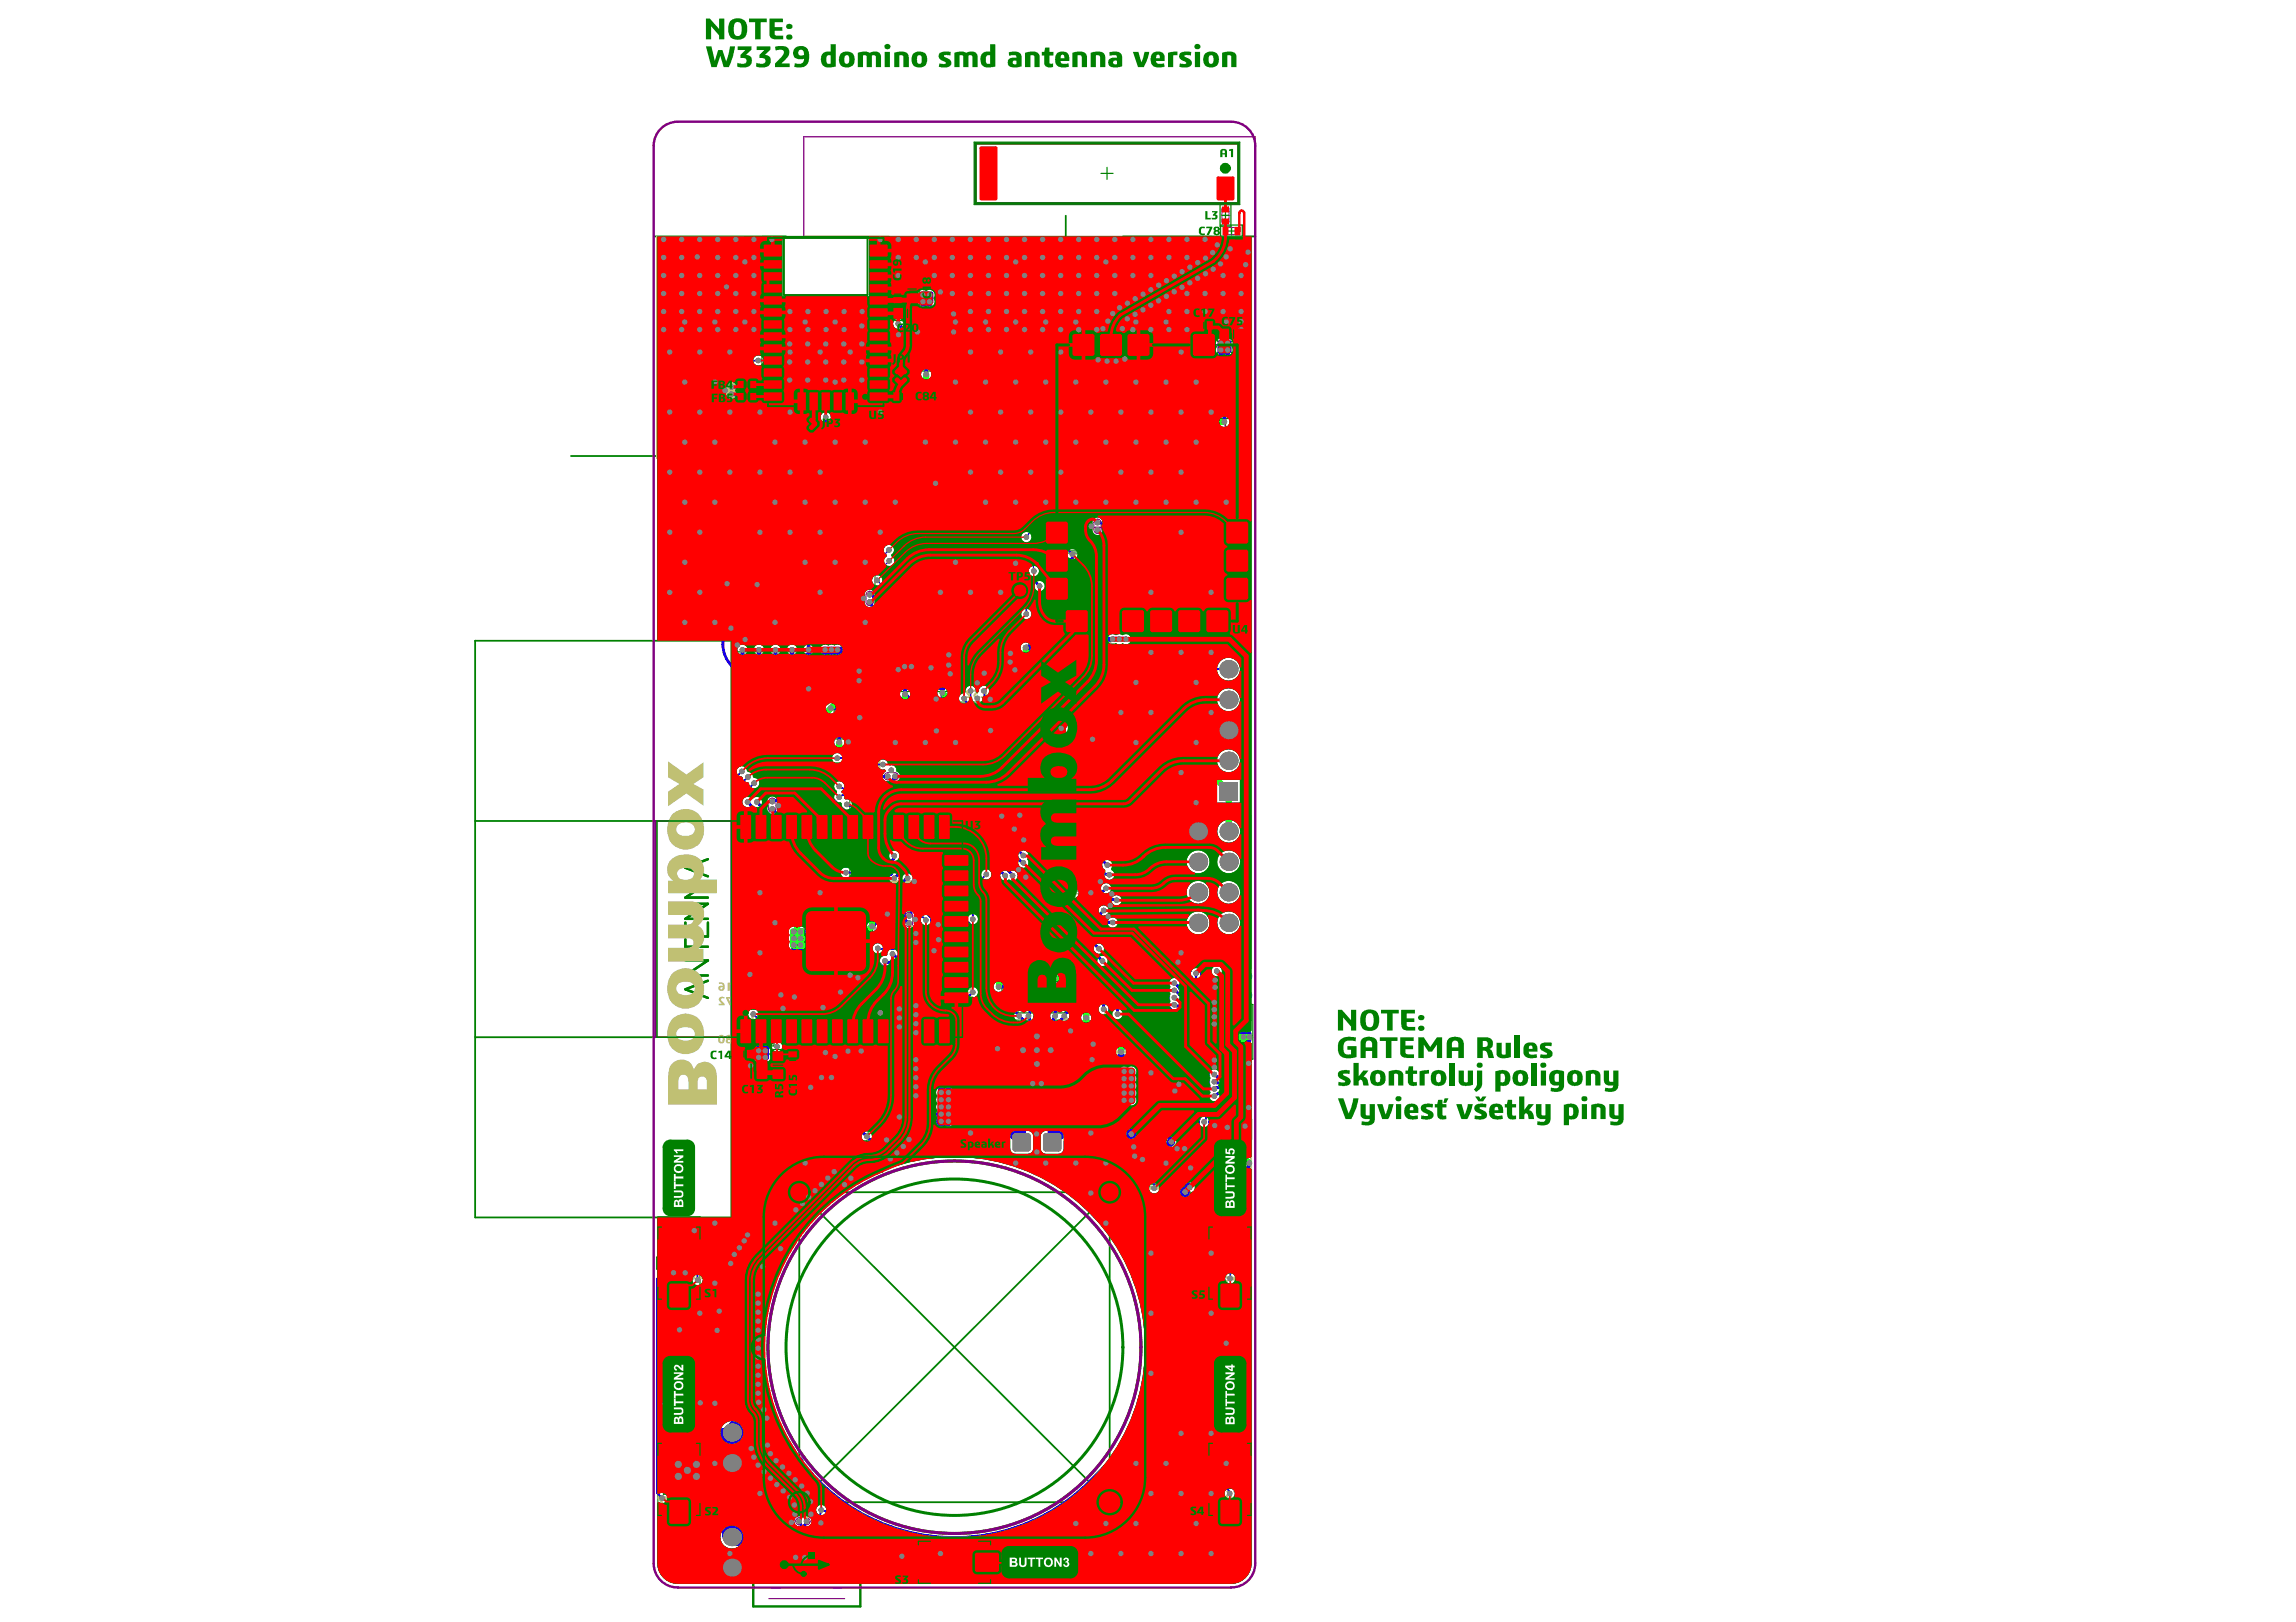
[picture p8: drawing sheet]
<svg xmlns="http://www.w3.org/2000/svg" width="297mm" height="210mm" viewBox="0 0 297 210" stroke-linecap="round" stroke-linejoin="round" font-family="sans-serif">
<circle cx="123.5" cy="174.3" r="24.1" fill="none" stroke="#000" stroke-width=".31"/>
<g fill="#008000">
<path d="M91.3 2.4h.5l1.2 1.3v-1.3h.7v2.7h-.7v-.5l-1-1.2v1.7h-.7z"/>
<path d="M96.9 2.4h2.3v.5h-.8v2.2h-.7v-2.2h-.8z"/>
<path d="M99.6 2.4h1.7v.5h-1.1v.6h1v.5h-1v.5l.2 .1h.9v.5h-.8a.72 .72 0 0 1-.9-.8z"/>
<path d="M91.3 6h.7l.5 1.9 .4-1.4h.6l.4 1.4 .4-.8 .2-1.1h.6l-.3 1.5-.5 1.2h-.7l-.4-1.5-.5 1.5h-.7z"/>
<path d="M95.4 6h1.8v.4l-.7 .7h.1a.82 .82 0 0 1 .7 .9 .82 .82 0 0 1-.9 .7h-.7l-.3-.1v-.5l.4 .1a.51 .51 0 0 0 .5 0 .51 .51 0 0 0 .2-.5l-.1-.2h-.6v-.4l.6-.6h-1z"/>
<path d="M97.9 6h1.8v.4l-.7 .7a.81 .81 0 0 1 .7 .8 .81 .81 0 0 1-.7 .8h-.8l-.4-.1 .1-.5 .3 .1a.51 .51 0 0 0 .6 0 .51 .51 0 0 0 .2-.5l-.2-.2h-.6v-.4l.7-.6h-1z"/>
<path d="M100.3 6h.5a1.09 1.09 0 0 1 1.2 .3 1.13 1.13 0 0 1-.5 1.5l-.4 .4h1.1v.5h-1.9v-.5l.8-.9a.63 .63 0 0 0 .2-.8h-1z"/>
<path d="M111 6.8l1-.1a1.22 1.22 0 0 0 1.1 0 .68 .68 0 0 1 .9 .7v1.3h-.7v-1.3a.28 .28 0 0 0-.2-.3 .28 .28 0 0 0-.3 .2v1.4h-.7v-1.4l-.1-.2-.3 .1v1.5h-.7z"/>
<path d="M115.7 6.8l.8-.1a.89 .89 0 0 1 1.1 .7v1.3h-.7v-1.3a.31 .31 0 0 0-.2-.3 .31 .31 0 0 0-.3 .1v1.5h-.7z"/>
<path d="M121.5 6.9l.6-.2h.9v.5l-.8-.1a.14 .14 0 0 0-.1 .2 .14 .14 0 0 0 .2 .1l.1 .1a.62 .62 0 0 1 .7 .7 .62 .62 0 0 1-.8 .5l-.8-.1v-.4l.6 .1a.17 .17 0 0 0 .2 0 .17 .17 0 0 0 .1-.2l-.3-.2a.69 .69 0 0 1-.6-1z"/>
<path d="M123.5 6.8l1-.1a1.22 1.22 0 0 0 1.1 0 .68 .68 0 0 1 .9 .7v1.3h-.7v-1.3a.28 .28 0 0 0-.2-.3 .28 .28 0 0 0-.3 .2v1.4h-.7v-1.4l-.1-.2-.4 .1v1.5h-.6z"/>
<path d="M132.6 6.8l.9-.1a.76 .76 0 0 1 1 .7v1.3h-.7v-1.3a.31 .31 0 0 0-.1-.3 .31 .31 0 0 0-.4 .1v1.5h-.7z"/>
<path d="M135.2 6.2h.6v.5h.5v.5h-.5v1l.1 .1 .3-.1v.5a.74 .74 0 0 1-1.1-.6v-.9h-.3v-.5h.3z"/>
<path d="M138.7 6.8l.7-.1h.7a.69 .69 0 0 1 .5 .7v1.3h-.6v-1.3a.36 .36 0 0 0-.6-.2v1.5h-.7z"/>
<path d="M141.1 6.8l.8-.1a.85 .85 0 0 1 1.1 .7v1.3h-.7v-1.3a.34 .34 0 0 0-.5-.2v1.5h-.7z"/>
<path d="M146.6 6.7h.7l.4 1.4 .4-1.4h.6l-.3 1-.4 1h-.8z"/>
<path d="M151.1 6.8l.7-.1h.5v.4l-.5 .1v1.5h-.7z"/>
<path d="M152.6 6.9l.6-.2h.9v.5h-.1a.73 .73 0 0 0-.8 .1l.4 .2a.62 .62 0 0 1 .6 .7 .62 .62 0 0 1-.8 .5l-.8-.1v-.4h.1a.77 .77 0 0 0 .8 0l-.1-.2-.2-.1a.85 .85 0 0 1-.7-.7z"/>
<path d="M158.1 6.8l.8-.1a.76 .76 0 0 1 1.1 .7v1.3h-.7v-1.3a.31 .31 0 0 0-.2-.3 .31 .31 0 0 0-.3 .1v1.5h-.7z"/>
<path d="M173.1 130.7h.5l1.2 1.3v-1.3h.7v2.7h-.7v-.5l-1-1.2v1.7h-.7z"/>
<path d="M178.7 130.7h2.3v.5h-.8v2.2h-.7v-2.2h-.8z"/>
<path d="M181.3 130.7h1.8v.5h-1.1v.6h1v.5h-1v.4l.2 .2h.9v.5h-1a.7 .7 0 0 1-.8-.8z"/>
<path d="M173.3 134.7a2.09 2.09 0 0 1 2-.5l.1 .1v.4h-.5a.83 .83 0 0 0-.9 .2 .83 .83 0 0 0-.2 .8 .64 .64 0 0 0 .6 .8l.4-.1v-.5h-.5v-.5h1.2v1.4l-.9 .2a1.21 1.21 0 0 1-1.5-.9v-.2a1.78 1.78 0 0 1 .2-1.2z"/>
<path d="M178.5 134.2h2.3v.5h-.8v2.2h-.7v-2.2h-.8z"/>
<path d="M181.2 134.2h1.7v.5h-1.1v.6h1v.5h-1v.4l.1 .2h.2h.8v.5h-.9a.75 .75 0 0 1-.8-.8z"/>
<path d="M183.5 134.2h.7l.8 1.3 .9-1.3h.7v2.7h-.7v-1.7l-.6 .9h-.5l-.6-.9v1.7h-.7z"/>
<path d="M193.6 134.9h.7v1.3a.32 .32 0 0 0 .2 .3 .32 .32 0 0 0 .3-.1v-1.5h.7v1.9l-.8 .2a.84 .84 0 0 1-1.1-.8z"/>
<path d="M196 134h.7v2.9h-.7z"/>
<path d="M199.3 135.2v-.1a.77 .77 0 0 1 .8-.2h.7l-.1 .5-.6-.1a.17 .17 0 0 0-.1 .1 .17 .17 0 0 0-.1 .1l.4 .2a.87 .87 0 0 1 .6 .7 .71 .71 0 0 1-.9 .6l-.8-.1 .1-.5 .6 .1a.16 .16 0 0 0 .2-.1 .16 .16 0 0 0-.1-.2l-.2-.1a.68 .68 0 0 1-.5-.9z"/>
<path d="M173.1 138.8l.5-.3h1v.5l-.5-.1a.22 .22 0 0 0-.2 0 .22 .22 0 0 0-.1 .2l.4 .3a.59 .59 0 0 1 .5 .7 .59 .59 0 0 1-.7 .4h-.8v-.5a.84 .84 0 0 0 .8 0l-.1-.2-.2-.1a.74 .74 0 0 1-.6-.8z"/>
<path d="M175.1 137.6h.7v1.7l.6-.8h.6l-.6 .8 .4 .2 .1 .2 .2 .8h-.7l-.1-.5-.2-.3h-.2l-.1 .2v.6h-.7z"/>
<path d="M179.7 138.7l.7-.2a.84 .84 0 0 1 1.2 .7v1.3h-.7v-1.2a.34 .34 0 0 0-.5-.3v1.5h-.7z"/>
<path d="M182.3 138h.5v.5h.5v.5h-.5v1h.5v.5a.83 .83 0 0 1-1.1-.3l-.1-1.2h-.3v-.5h.3z"/>
<path d="M183.6 138.7l1.3-.2v.4l-.6 .1v1.5h-.7z"/>
<path d="M187.5 137.6h.7v2.9h-.7z"/>
<path d="M188.7 138.5h.7v1.3a.32 .32 0 0 0 .2 .3 .32 .32 0 0 0 .3-.1v-1.5h.7v1.9l-.9 .2-.5-.1a.63 .63 0 0 1-.5-.7z"/>
<path d="M198.1 137.6h.7v2.9h-.7z"/>
<path d="M205.2 138.7l.7-.2h.6a.69 .69 0 0 1 .6 .7v1.3h-.7v-1.2a.36 .36 0 0 0-.6-.3v1.5h-.6z"/>
<path d="M207.5 138.5h.7v1.3a.36 .36 0 0 0 .5 .2v-1.5h.7v1.9a.89 .89 0 0 1-1 .9l-.8-.1 .1-.4h.1a.71 .71 0 0 0 .9-.2 .14 .14 0 0 0-.1-.2 .14 .14 0 0 0-.2 .1 .77 .77 0 0 1-.9-.8z"/>
<path d="M173.1 142.1h.7l.7 2 .4-.9 .2-1.1h.6l-.3 1.4-.6 1.3h-.7z"/>
<path d="M176 142.9h.7v1.4h.1h.4v-1.4h.7v1.8a.92 .92 0 0 1-1.2 .9h-.5v-.5l.6 .1a.23 .23 0 0 0 .3-.1 .23 .23 0 0 0 0-.3h-.6a.63 .63 0 0 1-.5-.7z"/>
<path d="M178.2 142.9h.7l.4 1.4 .4-1.4h.6l-.3 1-.4 .9h-.8z"/>
<path d="M183.9 143l.7-.2 .8 .1-.1 .4h-.7l-.1 .1 .1 .1 .4 .2a.59 .59 0 0 1 .5 .7 .59 .59 0 0 1-.7 .5h-.4l-.6-.1 .1-.5 .6 .1a.18 .18 0 0 0 .2 0 .18 .18 0 0 0 .1-.2l-.4-.2a.62 .62 0 0 1-.5-1z"/>
<path d="M188.4 142.9h.7l.4 1.4 .2-.6 .2-.8h.6l-.2 1-.5 .9h-.7z"/>
<path d="M195.1 142.3h.5v.6h.5v.4h-.5v.9l.1 .2 .4-.1v.5a.85 .85 0 0 1-1-.2l-.1-.4v-.9h-.3v-.4h.3z"/>
<path d="M196.5 141.9h.7v1.7l.6-.7h.6l-.6 .8 .4 .2 .3 .9h-.7l-.1-.5-.3-.2-.2 .2v.5h-.7z"/>
<path d="M198.7 142.9h.7v1.4h.1h.4v-1.4h.7v1.8a.92 .92 0 0 1-1.1 .9h-.6v-.5l.8 .1a.21 .21 0 0 0 .2-.3 .21 .21 0 0 0-.3-.1h-.3a.7 .7 0 0 1-.6-.7z"/>
<path d="M205.9 143l.7-.2a.84 .84 0 0 1 1.1 .8v1.2h-.6v-1.2a.32 .32 0 0 0-.2-.3 .32 .32 0 0 0-.4 0v1.5h-.6z"/>
<path d="M208.2 142.9h.7v1.4h.5v-1.4h.7v1.8a.92 .92 0 0 1-1.2 .9l-.6-.1 .1-.4 .8 .1a.21 .21 0 0 0 .2-.3 .21 .21 0 0 0-.4-.1h-.3a.63 .63 0 0 1-.5-.7z"/>
<path d="M95 3l-.1 .9a.66 .66 0 0 0 .5 .8 .57 .57 0 0 0 .6-.8v-.2a.7 .7 0 0 0-.4-.8h-.4zM94.5 2.7a1.36 1.36 0 0 1 2 .3 1.82 1.82 0 0 1-.3 2 1.3 1.3 0 0 1-1.9-.5 2.21 2.21 0 0 1 .2-1.8z"/>
<path d="M101.8 3.2a.4 .4 0 0 1 .5-.1 .4 .4 0 0 1 .1 .5 .45 .45 0 0 1-.7-.2zM101.8 4.6a.4 .4 0 0 1 .6-.1 .4 .4 0 0 1 0 .6 .4 .4 0 0 1-.6 0 .4 .4 0 0 1 0-.5z"/>
<path d="M103.3 6.6a.4 .4 0 0 0 .1 .6 .4 .4 0 0 0 .6-.2v-.1a.4 .4 0 0 0-.2-.4 .4 .4 0 0 0-.5 .1zM102.9 6.2h.1a1.08 1.08 0 0 1 1.2-.1 1.08 1.08 0 0 1 .5 1.1v.2a1.28 1.28 0 0 1-1.8 1.3l-.1-.1v-.4h.2a.65 .65 0 0 0 1-.6l-.3 .1a.88 .88 0 0 1-1-.5 .88 .88 0 0 1 .2-1z"/>
<path d="M107.5 5.7h.6v2.9l-.8 .1a.92 .92 0 0 1-1.1-1.2 .86 .86 0 0 1 1.3-.8zM106.9 7.3v.3a.45 .45 0 0 0 .1 .5 .45 .45 0 0 0 .5 .2v-1.1l-.4-.1z"/>
<path d="M109.3 7.3l-.1 .4a.36 .36 0 0 0 .1 .5 .36 .36 0 0 0 .5-.1l.1-.4a.39 .39 0 0 0-.1-.4 .39 .39 0 0 0-.4-.1zM108.8 6.9a1.06 1.06 0 0 1 1.5 .1 1.06 1.06 0 0 1-.1 1.5 1.06 1.06 0 0 1-1.5-.2 1.32 1.32 0 0 1 .1-1.4z"/>
<path d="M114.5 5.8a.38 .38 0 0 1 .6 0 .38 .38 0 0 1-.1 .6 .38 .38 0 0 1-.5-.1 .38 .38 0 0 1 0-.5zM114.5 6.7h.6v2h-.6z"/>
<path d="M118.7 7.3a.95 .95 0 0 0 .1 .9 .36 .36 0 0 0 .4-.1 .36 .36 0 0 0 0-.4 .35 .35 0 0 0 0-.5 .35 .35 0 0 0-.5 .1zM118.1 6.9a1.19 1.19 0 0 1 1.7 .2 1.05 1.05 0 0 1 0 1.2 1.05 1.05 0 0 1-1 .4 1 1 0 0 1-.8-1.5z"/>
<path d="M128.1 5.7h.7v2.9l-.9 .1a.94 .94 0 0 1-1.1-1.1 .9 .9 0 0 1 1.3-.9zM127.6 7.3l-.1 .3a.44 .44 0 0 0 .5 .7h.1v-1.1l-.3-.1z"/>
<path d="M130.5 6.8l.6-.1a.81 .81 0 0 1 1.1 .6v1.3l-.9 .1a.74 .74 0 0 1-.9-.7 .66 .66 0 0 1 .8-.5h.3v-.3l-.1-.1-.9 .1zM131 7.9a.3 .3 0 0 0 .1 .4 .3 .3 0 0 0 .4 0v-.4l-.2-.1z"/>
<path d="M137.3 7.1l-.1 .4h.5a.32 .32 0 0 0-.4-.4zM136.8 6.9v-.1a.94 .94 0 0 1 1.5 .5v.6h-1.1a.35 .35 0 0 0 .4 .4l.6-.1 .1 .4-.6 .1a.97 .97 0 0 1-1.2-1.2l.1-.3z"/>
<path d="M143.5 6.8l.7-.1a.78 .78 0 0 1 1 .6v1.3l-.9 .1a.8 .8 0 0 1-.9-.4 .74 .74 0 0 1 1-.8h.1v-.2l-.1-.2-.8 .1zM144 7.9a.3 .3 0 0 0 .1 .4 .3 .3 0 0 0 .4 0v-.4l-.2-.1z"/>
<path d="M149.6 7.2v.3h.5a.29 .29 0 0 0-.1-.3 .29 .29 0 0 0-.4 0zM149.1 6.9a.93 .93 0 0 1 1.6 .5v.5h-1.1a.41 .41 0 0 0 .6 .4l.4-.1 .1 .4-.5 .1a1.01 1.01 0 0 1-1.1-.2 1.01 1.01 0 0 1-.2-1v-.2z"/>
<path d="M154.5 6a.4 .4 0 0 1 .8 0 .4 .4 0 0 1-.8 0zM154.6 6.7h.7v2h-.7z"/>
<path d="M156.4 7.2v.3a.62 .62 0 0 0 .2 .8 .5 .5 0 0 0 .4-.8 .3 .3 0 0 0-.2-.3 .3 .3 0 0 0-.4 0zM155.9 6.9a1.06 1.06 0 0 1 1.8 .5 1.06 1.06 0 0 1-1.3 1.3 1.06 1.06 0 0 1-.5-1.7z"/>
<path d="M176.8 131.3l-.1 .8a.68 .68 0 0 0 .5 .8 .65 .65 0 0 0 .5-.8v-.1a.67 .67 0 0 0-.5-.9l-.2 .1zM176.3 131a1.38 1.38 0 0 1 2 .2v.1a1.67 1.67 0 0 1-.3 1.9 1.35 1.35 0 0 1-1.9-.3v-.1a2.21 2.21 0 0 1 .2-1.8z"/>
<path d="M183.5 131.5a.4 .4 0 0 1 .6-.1 .4 .4 0 0 1 0 .6 .4 .4 0 0 1-.5 0 .4 .4 0 0 1-.1-.5zM183.5 132.9a.4 .4 0 0 1 .6-.1 .4 .4 0 0 1 0 .6 .4 .4 0 0 1-.5 0 .4 .4 0 0 1-.1-.5z"/>
<path d="M176.7 134.8v.7h.8v-.4a.44 .44 0 0 0-.3-.4 .44 .44 0 0 0-.5 .1zM176.2 134.5a1.39 1.39 0 0 1 1.9 .1l.1 .3v2h-.7v-.9h-.8v.9h-.7v-2.1z"/>
<path d="M187.9 134.8l-.1 .7h.9v-.4a.42 .42 0 0 0-.3-.4 .42 .42 0 0 0-.5 .1zM187.4 134.5a1.33 1.33 0 0 1 1.8 .1l.2 .4v1.9h-.7v-.9h-.9v.9h-.6v-2z"/>
<path d="M191.8 134.7v.8h.3a.39 .39 0 0 0 .4-.4 .39 .39 0 0 0-.4-.4zM191.1 134.2h1a.8 .8 0 0 1 1 .5 .8 .8 0 0 1-.4 1l.3 .3 .3 .9h-.7l-.2-.5a.43 .43 0 0 0-.6-.4v.9h-.7z"/>
<path d="M197.8 135.4v.3h.5a.3 .3 0 0 0-.1-.3 .3 .3 0 0 0-.3-.1zM197.3 135.1a1.16 1.16 0 0 1 1.5 .1l.1 .9h-1.1a.36 .36 0 0 0 .4 .4l.6-.1 .1 .4-.7 .2a.99 .99 0 0 1-1.1-1.3z"/>
<path d="M178 139.1v.3a.42 .42 0 0 0 .3 .6 .73 .73 0 0 0 .2-.8 .31 .31 0 0 0-.2-.3 .31 .31 0 0 0-.3 .2zM177.4 138.8a1.07 1.07 0 0 1 1.4-.2 1.07 1.07 0 0 1 .4 1.4 1.09 1.09 0 0 1-1.7 .3 1.27 1.27 0 0 1-.1-1.5z"/>
<path d="M185.9 139.1l-.1 .2a.63 .63 0 0 0 .3 .8 .69 .69 0 0 0 .3-1l-.2-.2zM185 139.5a1.1 1.1 0 0 1 2.2 0 1.1 1.1 0 0 1-2.2 0z"/>
<path d="M191.1 137.9a.37 .37 0 0 1 .7 0 .37 .37 0 0 1-.7 0zM191.1 138.5h.7v1.7a1.22 1.22 0 0 1-.8 1.1l-.3-.3 .2-.2 .2-.4z"/>
<path d="M194.1 139l.1 1a.41 .41 0 0 0 .4 0 .41 .41 0 0 0 .1-.5 .44 .44 0 0 0-.1-.4 .44 .44 0 0 0-.5-.1zM193.5 138.6l.5-.1a1.02 1.02 0 0 1 1.3 .5 1.01 1.01 0 0 1-.7 1.5h-.5v.8h-.6z"/>
<path d="M196.5 139.1l-.1 .2a.58 .58 0 0 0 .3 .8 .74 .74 0 0 0 .2-1l-.1-.2zM195.6 139.5a1.1 1.1 0 0 1 2.2 0 1.1 1.1 0 0 1-2.2 0z"/>
<path d="M199.3 137.7a.38 .38 0 0 1 .6-.2 .38 .38 0 0 1 0 .6 .38 .38 0 0 1-.5 0 .38 .38 0 0 1-.1-.4zM199.3 138.5h.7v2h-.7z"/>
<path d="M201.2 139.1l-.1 .3a.43 .43 0 0 0 .1 .5 .43 .43 0 0 0 .4 .1l.1-1-.3-.1zM200.6 138.8a1.5 1.5 0 0 1 1.7-.1v1.7a.83 .83 0 0 1-.9 .9l-.8-.1v-.4h.6a.31 .31 0 0 0 .4 0 .31 .31 0 0 0 0-.4l-.1 .1a.89 .89 0 0 1-1.1-1.1z"/>
<path d="M203.5 139.1v.3a.49 .49 0 0 0 .3 .7 .55 .55 0 0 0 .2-.8 .32 .32 0 0 0-.1-.3 .32 .32 0 0 0-.4 .1zM203 138.7h.1a1.12 1.12 0 0 1 1.5 .2v.1a1.04 1.04 0 0 1-.7 1.5 1.04 1.04 0 0 1-1.2-1.2z"/>
<path d="M180.6 142a.38 .38 0 0 1 .5-.1 .38 .38 0 0 1 0 .6 .38 .38 0 0 1-.4 0 .38 .38 0 0 1-.1-.5zM180.6 142.9h.7v1.9h-.7z"/>
<path d="M182.4 143.4v.3h.5a.27 .27 0 0 0-.1-.4 .27 .27 0 0 0-.4 .1zM181.9 143a1.15 1.15 0 0 1 1.5 .2l.1 .8h-1.1a.43 .43 0 0 0 .5 .4l.5-.1v.5l-.4 .1a1.06 1.06 0 0 1-1.2-.4 1.06 1.06 0 0 1 0-1.2z"/>
<path d="M186.9 142.1h.5l-.3 .6h-.4zM186.1 142.3h.5v.6h.5v.4h-.5v.9a.22 .22 0 0 0 .1 .2 .22 .22 0 0 0 .3 0l.1-.1v.5h-.1a.98 .98 0 0 1-1-.3l-.1-1.2h-.3v-.4h.3z"/>
<path d="M190.8 141.9h.6l.2 .4 .2-.4h.5l-.4 .6h-.6zM190.8 143l.8-.2 .7 .1v.4h-.8l-.1 .1 .1 .1 .4 .2a.59 .59 0 0 1 .5 .7 .59 .59 0 0 1-.7 .5h-.4l-.5-.1v-.5l.6 .1a.18 .18 0 0 0 .2 0 .18 .18 0 0 0 .1-.2l-.4-.2a.62 .62 0 0 1-.5-1z"/>
<path d="M193.4 143.4l-.1 .3 .5-.1a.29 .29 0 0 0 0-.3 .29 .29 0 0 0-.3 0zM192.8 143.1h.1a1 1 0 0 1 1.5 .1l.1 .8h-1.2a.55 .55 0 0 0 .8 .4l.3-.1v.5l-.5 .1a.99 .99 0 0 1-1-.3 .99 .99 0 0 1-.2-1z"/>
<path d="M203 143.3v1.1a.47 .47 0 0 0 .5-.2 .47 .47 0 0 0 0-.5 .35 .35 0 0 0-.1-.4 .35 .35 0 0 0-.4 0zM202.3 143l.2-.1a1.28 1.28 0 0 1 1.6 .4 1.06 1.06 0 0 1-.6 1.6h-.5v.7h-.7z"/>
<path d="M204.6 142.2a.4 .4 0 0 1 .8 0 .4 .4 0 0 1-.8 0zM204.6 142.9h.7v1.9h-.7z"/>
</g>
<g fill="none" stroke="#800080" stroke-width=".13">
<path d="M115.7 37.3h.9v1.5h-.9zM158.1 27h.9v1.7h-.9zM158.5 29.4h1.6v1h-1.6zM94.6 49.6l.4 .2 .1 1.2a.47 .47 0 0 1-.5 .5 .47 .47 0 0 1-.5-.5l.1-1.2 .4-.2M94.6 49.6h.1M116 50.8h1.5v1h-1.5zM119.6 42.2h1.1v1.2h-1.1zM155 41.6h1.5v1h-1.5zM158.1 48.3h1.2v1.1h-1.2zM112.1 76.7a.47 .47 0 0 1 .5-.2 .47 .47 0 0 1 .4 .5v.9a.47 .47 0 0 1-.5 .5 .47 .47 0 0 1-.5-.5zM141.6 67.4a.47 .47 0 0 1 .5-.2 .47 .47 0 0 1 .4 .4v1a.47 .47 0 0 1-.5 .4 .47 .47 0 0 1-.5-.4zM142 67.2h.1"/>
<path d="M107 94.4h1.6v.9h-1.6zM108.5 86.9h1.2v1.2h-1.2zM116.5 84.6h1.6v.9h-1.6zM116.6 87.3h1v1.6h-1zM119.9 84.5h1.6v.9h-1.6zM121.3 87.3h.9v1.6h-.9zM124.5 84.5h1.6v.9h-1.6zM128 86.7h.9v1.5h-.9zM128.2 84.5h1.5v.9h-1.5zM129.7 86.7h.9v1.5h-.9zM138.5 95.2h1.6v.9h-1.6zM150 85.7h1.5v.9h-1.5z"/>
<path d="M99.5 104.7a.47 .47 0 0 0 .4 .4 .47 .47 0 0 0 .5-.4M99.5 104.8v-1.1a.47 .47 0 0 1 .4-.4 .47 .47 0 0 1 .5 .4v1.1M113.2 119.3h.9v1.5h-.9zM114.4 100.2l.4-.2h1a.47 .47 0 0 1 .4 .5 .47 .47 0 0 1-.4 .4h-1a.47 .47 0 0 1-.4-.7zM116.2 100.5h.1M117.2 118.3a.47 .47 0 0 1 .5-.2 .47 .47 0 0 1 .4 .4v1a.47 .47 0 0 1-.5 .4 .47 .47 0 0 1-.4-.4zM117.6 119.9h.1M138.4 114.1h1.5v.9h-1.5zM95.5 135.9h1.5v1h-1.5zM98.4 131.5h1.1v1.1h-1.1zM101.2 123.5h1.5v1h-1.5zM101.2 137.1h1.5v1h-1.5z"/>
<path d="M102.1 136.4h.9v1.6h-.9zM160.8 134.9h1v1.5h-1zM85.6 163h1.5v.9h-1.5zM88.7 163h1.5v.9h-1.5zM159.2 163.5h1.6v.9h-1.6zM103 196.6l.4-.2h.9a.47 .47 0 0 1 .5 .5 .47 .47 0 0 1-.5 .4h-.9a.47 .47 0 0 1-.4-.7zM104.8 196.9h.1M158.1 191.4h1.5v.9h-1.5zM131.3 202.3h1v1.6h-1z"/>
<circle cx="119.4" cy="42.1" r=".16"/>
<circle cx="158" cy="48.2" r=".16"/>
<circle cx="108.4" cy="86.8" r=".16"/>
<circle cx="99.7" cy="132.8" r=".16"/>
</g>
<g fill="none" stroke="#800080" stroke-width=".16">
<path d="M99.4 30.8h14.9v21.8h-14.9zM116.2 39.9h2.5v1.3h-2.5zM117.4 36.2h1.2v2.4h-1.2zM119.8 39.9h2.5v1.3h-2.5zM156.7 30.6h-52.7v-12.9h58.4v12.9h-2.1M95.8 50.9h1.6v.8h-1.6zM95.8 49.3h1.6v.9h-1.6zM119.8 44.4h2.5v1.2h-2.5zM119.8 46.5h2.5v1.2h-2.5zM158.3 42.6h2.5v1.3h-2.5zM158.3 45.9h2.5v1.3h-2.5zM158.3 50.5h2.5v1.3h-2.5z"/>
<path d="M158.3 52.6h2.5v1.2h-2.5zM135.5 70.1h1.4v2.7h-1.4zM137.6 77.7h1.3v2.5h-1.3zM138.9 71.7h2.8v4.8h-2.8zM139.2 69.7h2.5v1.3h-2.5zM142.9 68h1.4v2.6h-1.4zM143.6 77.2h3.2v1.9h-3.2zM143.9 73.4h1.4v2.6h-1.4zM144.9 68h1.4v2.6h-1.4zM146 73.4h1.2v2.5h-1.2zM95.3 85.1h1.4v2.6h-1.4zM97.5 85.1h1.4v2.6h-1.4z"/>
<path d="M99.6 85.1h1.4v2.6h-1.4zM101.8 85.1h1.4v2.6h-1.4zM104 85.1h1.2v2.5h-1.2zM105.9 99h2.6v1.4h-2.6zM106 85.1h1.4v2.6h-1.4zM108.7 84.7h2.5v1.2h-2.5zM108.7 89h2.5v1.3h-2.5zM108.7 91h2.5v1.3h-2.5zM112.6 93.5h21.8v21.8h-21.8zM116.4 81.1h5.2v2.5h-5.2zM131.4 85.6h1.3v2.4h-1.3zM133.4 85.5h1.4v2.7h-1.4z"/>
<path d="M133.4 81.4h1.3v2.5h-1.3zM138.2 88.9h1.4v2.6h-1.4zM138.3 83.3h5.4v4.4h-5.4zM140.3 88.9h1.4v2.6h-1.4zM142.4 88.9h1.4v2.6h-1.4zM98.7 109.7h5v2.5h-5zM115.1 119.5h1.2v2.4h-1.2zM138.6 112h2.5v1.2h-2.5zM95.6 137.6h3.1v2h-3.1zM96.8 127h2.5v1.3h-2.5zM96.8 129.1h2.5v1.2h-2.5zM96.8 133.8h2.5v1.2h-2.5z"/>
<path d="M99.9 136.5h1.4v2.7h-1.4zM100.9 127.7h7.8v6.2h-7.8zM104.3 122.6h3.1v1.9h-3.1zM104.4 137.1h2.5v1.3h-2.5zM108.5 137.9h1.2v2.5h-1.2zM110.4 137.8h1.4v2.6h-1.4zM112.5 137.8h1.4v2.6h-1.4zM114.5 137.8h1.4v2.7h-1.4zM115 135.4h2.4v1.3h-2.4zM116.6 138h1.2v2.4h-1.2zM123.8 139.1h2.4v5h-2.4zM124.9 130.5h1.2v2.5h-1.2z"/>
<path d="M125.3 136.5h2.5v1.3h-2.5zM125.3 134.5h2.5v1.2h-2.5zM126.9 130.5h1.3v2.5h-1.3zM127.1 139.1h1.2v2.5h-1.2zM129.9 127.7h1.4v2.7h-1.4zM131 132.8h6.3v6.2h-6.3zM131.7 132.8v.7h-.7M131.9 127.7h1.4v2.7h-1.4zM136.2 127.7h1.4v2.7h-1.4zM138.2 127.7h1.4v2.7h-1.4zM140 139.1h1.2v2.5h-1.2zM140.3 136.5h2.5v1.3h-2.5z"/>
<path d="M140.3 134.5h2.5v1.2h-2.5zM140.5 132.4h2.5v1.3h-2.5zM142 139.1h2.5v5h-2.5zM153.5 123.7h5.3v20.4h-5.3zM160.5 130.8h1.3v2.5h-1.3zM95.4 143h10.3v11.4h-10.3zM98.6 156.4h3.1v1.9h-3.1zM98.6 159.1h3.1v1.9h-3.1zM106.4 141h1.4v2.6h-1.4zM106.5 145.3h1.3v2.5h-1.3zM108.6 148.5h1.2v2.4h-1.2zM108.8 142.5h3.1v3.9h-3.1z"/>
<path d="M110.5 148.3h1.4v2.7h-1.4zM112.5 148.3h1.4v2.7h-1.4zM113.2 142.9h2v3.1h-2zM115.9 142.9h2v3.1h-2zM118.6 142.9h2v3.1h-2zM128.3 146.6h1.3v2.5h-1.3zM128.9 142.8h3.1v2.5h-3.1zM129.6 140.8h2.5v1.3h-2.5zM136.2 140.8h2.5v1.3h-2.5zM136.3 142.8h3.1v2.5h-3.1zM138.7 146.6h1.3v2.4h-1.3zM145.4 153.8h7.8v7.8h-7.8z"/>
<path d="M146.9 149.2h4.8v2.8h-4.8zM147.1 144.3h1.2v2.5h-1.2zM149.1 144.3h1.3v2.5h-1.3zM151.1 144.2h1.4v2.7h-1.4zM152.6 150h1.2v2.5h-1.2zM156.2 146.9h1.3v2.4h-1.3zM158.2 146.9h1.3v2.4h-1.3zM160.3 146.9h1.2v2.4h-1.2zM95.9 164.5h3.1v2h-3.1zM96.9 161.8h3.2v2h-3.2zM85.9 182.8h1.4v2.7h-1.4zM86 195.6h2v3.1h-2z"/>
<path d="M86.6 187.9h4.7v4.7h-4.7zM88.7 195.6h2v3.1h-2zM90.1 182.8h1.4v2.7h-1.4zM92.7 183.4h4v7.9h-4zM92.7 196.9h4v7.9h-4zM94.3 194.3h2.8v1.5h-2.8zM94.4 192.3h2.5v1.3h-2.5zM86.6 200.6h1.4v2.7h-1.4zM88.7 200.6h1.4v2.7h-1.4zM99.5 206.9h9.8M99.9 205.5h1.1M107.8 205.5h1.1"/>
<path d="M112.2 201.1h1.3v2.5h-1.3zM114.2 201h1.4v2.7h-1.4z"/>
<circle cx="114" cy="94.9" r=".78"/>
<circle cx="107.3" cy="132.5" r=".78"/>
<circle cx="87.6" cy="196" r=".16"/>
<circle cx="89.9" cy="191.3" r=".78"/>
<circle cx="90.3" cy="196" r=".16"/>
</g>
<g fill="none" stroke="#008000" stroke-width=".16">
<path d="M126 18.4h34.4v8.1h-34.4zM98.6 30.6h16.5v22.7h-16.5zM115.3 36.7h1.6v2.8h-1.6zM115.3 39.6h7.8v1.9h-7.8zM115.6 38.1h1.1M116.1 37.5v1.1M117.1 35.3h1.8v4.2h-1.8zM117.3 37.4h1.4M117.4 39.8v1.5M118 36.7v1.4M119 39.6v1.9M119.5 39.6v1.9"/>
<path d="M121 39.8v1.5M142.4 22.4h1.6M143.2 21.7v1.5M157.8 26.5v2.8h1.4v-2.8M157.9 29.1h2.8v1.6h-2.8zM158 27.9h1.1M158.5 27.3v1.1M158.8 29.9h1.1M159.3 29.4v1M95.2 49.1h2.9v1.4h-2.9zM95.2 50.6h2.9v1.4h-2.9zM96.2 51.3h.9"/>
<path d="M96.2 49.8h.9M96.6 49.3v.9M96.6 50.9v.8M106 42.2h1.6M106.8 41.4v1.6M115.3 50.5h2.9v1.6h-2.9zM116.2 51.3h1.1M116.7 40.5h1.5M116.7 50.8v1.1M119 44.1h4.1v1.9h-4.1zM119 46.1h4.1v1.9h-4.1zM120.3 47.1h1.5"/>
<path d="M120.3 45h1.5M120.3 40.5h1.5M121 44.3v1.5M121 46.3v1.5M136.7 44.6h23.4v35.8h-23.4zM154.3 41.3h2.8v1.6h-2.8zM155.2 42.1h1.1M155.7 41.6v1.1M157.5 42.3h4.2v1.9h-4.2zM157.5 45.6h4.2v1.9h-4.2zM157.5 50.2h4.2v1.9h-4.2zM157.5 52.3h4.2v1.9h-4.2z"/>
<path d="M158.9 53.2h1.4M158.9 51.2h1.4M158.9 46.5h1.4M158.9 43.2h1.4M159.6 42.5v1.5M159.6 45.8v1.5M159.6 50.4v1.5M159.6 52.5v1.5M95.1 62.7h18.1v18.9h-18.1zM103.7 72.2h1.5M104.5 71.4v1.5M122.4 78h9.4v6.1h-9.4z"/>
<path d="M135.3 69.4h1.9v4.1h-1.9zM135.5 71.5h1.5M136.2 70.7v1.5M137.3 76.9h1.9v4.1h-1.9zM137.4 71.6h5.7v5.1h-5.7zM137.5 79h1.5M138.2 78.2v1.5M138.3 69.4h4.2v1.9h-4.2zM139.5 74.1h1.5M139.7 70.4h1.4M140.3 73.4v1.5M140.4 69.6v1.5"/>
<path d="M142.7 67.3h1.8v4h-1.8zM142.9 76.9h4.6v2.5h-4.6zM142.9 69.3h1.4M143.6 68.5v1.5M143.6 72.7h1.9v4h-1.9zM143.8 74.7h1.5M144.4 78.1h1.6M144.6 73.9v1.5M144.7 67.3h1.9v4h-1.9zM144.9 69.3h1.5M145.2 77.4v1.5M145.6 68.5v1.5"/>
<path d="M145.7 72.6h1.8v4.1h-1.8zM145.9 74.6h1.4M146.6 73.9v1.5M148.1 66.3h12.1v9.9h-12.1zM153.8 71.3h.7M154.1 70.9v.7M95.1 84.4h1.9v4h-1.9zM95.3 86.4h1.5M96 85.6v1.5M97.3 84.4h1.8v4h-1.8zM97.4 86.4h1.5M98.2 85.6v1.5"/>
<path d="M99.4 84.4h1.9v4h-1.9zM99.6 86.4h1.5M100.3 85.6v1.5M101.5 84.4h1.9v4h-1.9zM101.7 86.4h1.5M102.5 85.6v1.5M103.7 84.3h1.8v4.1h-1.8zM103.9 86.4h1.4M104.6 85.6v1.5M105.2 98.7h4v1.9h-4zM105.8 84.4h1.9v4h-1.9zM106 86.4h1.5"/>
<path d="M106.4 94.1h2.8v1.5h-2.8zM106.4 99.7h1.5M106.7 85.6v1.5M107.2 98.9v1.5M107.3 94.9h1M107.8 94.3v1.1M107.9 84.4h4.1v1.8h-4.1zM107.9 88.7h4.1v1.9h-4.1zM107.9 90.7h4.1v1.9h-4.1zM109.2 89.6h1.5M109.2 91.7h1.5M109.2 85.3h1.5"/>
<path d="M110 84.6v1.4M110 88.9v1.5M110 90.9v1.5M115.9 80.7h6.2v3.4h-6.2zM115.9 84.2h2.8v1.6h-2.8zM116.3 86.7h1.6v2.8h-1.6zM116.6 88.1h1M116.7 85h1.1M117.1 87.5v1.1M117.3 84.5v1.1M118.2 82.4h1.6M119 81.6v1.6"/>
<path d="M119.3 84.2h2.8v1.6h-2.8zM120.2 85h1.1M120.7 84.4v1.1M121 86.7h1.5v2.8h-1.5zM121.2 88.1h1.1M121.7 87.5v1.1M123.9 84.2h2.8v1.6h-2.8zM124.7 85h1.1M125.3 84.4v1.1M126.3 81.1h1.6M127.1 80.3v1.5M127.5 84.2h2.8v1.6h-2.8z"/>
<path d="M127.7 86.1h1.5v2.8h-1.5zM127.9 87.5h1.1M128.4 85h1.1M128.5 86.9v1.1M128.9 84.4v1.1M129.4 86.1h1.6v2.8h-1.6zM129.6 87.5h1.1M130.2 86.9v1.1M131.1 84.7h1.9v4.2h-1.9zM131.3 86.8h1.5M132 86.1v1.4M133.1 84.8h1.9v4.1h-1.9z"/>
<path d="M133.1 80.5h1.9v4.2h-1.9zM133.3 86.8h1.5M133.3 82.6h1.5M134.1 81.9v1.4M134.1 86.1v1.5M137.6 83.3h6.7v4.4h-6.7zM137.9 94.9h2.8v1.5h-2.8zM138 88.2h1.9v4h-1.9zM138.2 90.2h1.5M138.8 95.7h1.1M138.9 89.5v1.5M139.3 95.1v1.1"/>
<path d="M140.1 88.2h1.8v4h-1.8zM140.3 90.2h1.4M140.3 85.5h1.4M141 84.8v1.5M141 89.5v1.5M142.1 88.2h1.9v4h-1.9zM142.3 90.2h1.5M143.1 89.5v1.5M148 87.2h5.4v11.9h-5.4zM149.4 85.4h2.8v1.5h-2.8zM149.9 93.1h1.6M150.2 86.1h1.1"/>
<path d="M150.7 92.4v1.5M150.8 85.6v1.1M98.5 108.9h5.3v4.1h-5.3zM100.4 110.9h1.5M101.2 110.2v1.5M112.9 118.6h1.6v2.8h-1.6zM113.7 119.5v1.1M114.8 118.6h1.8v4.2h-1.8zM115.7 120v1.4M122.7 104.4h1.6M123.5 103.6v1.6M137.8 111.7h4.1v1.8h-4.1z"/>
<path d="M137.8 113.7h2.8v1.6h-2.8zM138.6 114.5h1.1M139.1 112.6h1.5M139.2 114v1.1M139.8 111.9v1.5M94.8 137.4h4.7v2.5h-4.7zM94.8 135.6h2.8v1.6h-2.8zM95.7 136.4h1.1M96 126.7h4.1v1.9h-4.1zM96 128.7h4.1v1.9h-4.1zM96 133.5h4.1v1.9h-4.1zM96.2 135.9v1"/>
<path d="M96.4 138.6h1.6M97.2 137.8v1.6M97.3 129.7h1.5M97.3 134.4h1.5M97.3 127.7h1.5M98.1 126.9v1.5M98.1 128.9v1.5M98.1 133.7v1.5M99.7 135.8h1.9v4.1h-1.9zM99.9 137.8h1.5M100.6 123.2h2.8v1.6h-2.8zM100.6 136.8h2.8v1.6h-2.8z"/>
<path d="M100.6 137.1v1.5M101.4 137.6h1.1M101.4 124h1.1M101.8 135.8h1.5v2.8h-1.5zM102 123.5v1M102 137.1v1.1M102 137.2h1.1M102.5 136.7v1.1M103.6 122.3h4.6v2.5h-4.6zM103.6 136.8h4.1v1.9h-4.1zM104 130.8h1.6M104.8 130v1.6"/>
<path d="M104.9 137.8h1.5M105.1 123.5h1.6M105.6 137v1.5M105.9 122.8v1.5M108.2 137.1h1.9v4.1h-1.9zM108.4 139.1h1.5M109.1 138.4v1.5M110.2 137.1h1.9v4h-1.9zM110.4 139.1h1.5M111.1 138.4v1.5M112.2 137.1h1.9v4h-1.9zM112.4 139.1h1.5"/>
<path d="M113.1 120h1.1M113.2 138.4v1.5M114.1 135.1h4.2v1.9h-4.2zM114.3 137.1h1.8v4.1h-1.8zM114.5 139.2h1.4M115 120.7h1.4M115.2 138.4v1.5M115.5 136.1h1.4M116.2 135.3v1.5M116.3 137.1h1.9v4.2h-1.9zM116.5 139.2h1.5M117.2 138.5v1.4"/>
<path d="M123.4 138.3h3.2v6.7h-3.2zM124.5 134.2h4.1v1.8h-4.1zM124.5 136.2h4.1v1.9h-4.1zM124.6 129.7h1.8v4.1h-1.8zM124.8 131.7h1.4M125.5 131v1.5M125.8 137.1h1.5M125.8 135.1h1.5M126.6 134.3v1.5M126.6 136.4v1.5M126.6 129.7h1.9v4.1h-1.9zM126.8 138.3h1.8v4.1h-1.8z"/>
<path d="M126.8 131.7h1.5M127.6 131v1.5M127.7 139.6v1.5M129.6 127h1.9v4.1h-1.9zM129.8 129.1h1.5M130.3 132h7.7v7.8h-7.7zM130.6 128.3v1.5M131.7 127h1.9v4.1h-1.9zM131.9 129.1h1.5M132.6 128.3v1.5M133.8 135.9h.7M134.1 135.5v.8"/>
<path d="M135.9 127h1.9v4.1h-1.9zM136.1 129.1h1.5M136.9 128.3v1.5M138 127h1.8v4.1h-1.8zM138.2 129.1h1.4M138.9 128.3v1.5M139.7 134.2h6v1.9h-6zM139.7 136.2h6v1.9h-6zM139.7 138.3h1.8v4.1h-1.8zM139.7 132.1h4.1v1.9h-4.1zM140.6 139.6v1.5M141 133.1h1.5"/>
<path d="M141.7 132.3v1.5M141.7 138.3h3.1v6.7h-3.1zM155.4 133.9h1.5M156.2 133.1v1.6M160.2 130h1.9v4.1h-1.9zM160.4 132.1h1.5M160.5 134.3h1.6v2.8h-1.6zM160.8 135.7h1.1M161.2 131.3v1.5M161.3 135.1v1.1M85.1 157.5h5.5v11.9h-5.5zM95.2 141.9h10.7v13.6h-10.7z"/>
<path d="M97.8 156.1h4.7v2.5h-4.7zM97.8 158.8h4.7v2.5h-4.7zM99.4 157.4h1.6M100.1 148.7h.9M100.2 156.6v1.5M100.2 159.3v1.6M100.5 148.2v1M106.2 140.3h1.9v4h-1.9zM106.2 144.5h1.9v4.1h-1.9zM106.4 146.6h1.5M106.4 142.3h1.5M107.1 141.6v1.5"/>
<path d="M107.1 145.8v1.5M108.3 147.6h1.8v4.2h-1.8zM108.5 149.7h1.4M109.2 149v1.4M109.6 144.4h1.5M110.3 147.6h1.9v4.1h-1.9zM110.4 143.6v1.6M110.5 149.7h1.5M111.2 148.9v1.5M112.3 147.6h1.9v4.1h-1.9zM112.5 149.7h1.5M113 142.1h2.5v4.6h-2.5z"/>
<path d="M113.2 148.9v1.5M113.4 144.4h1.6M114.2 143.6v1.6M115.7 142.1h2.5v4.6h-2.5zM116.1 144.4h1.6M116.9 143.6v1.6M118.3 142.1h2.5v4.6h-2.5zM118.8 144.4h1.6M119.6 143.6v1.6M124.2 141.6h1.6M125 140.8v1.6M126.9 140.3h1.5"/>
<path d="M128 142.5h4.9v3h-4.9zM128 145.8h1.9v4.1h-1.9zM128.2 147.8h1.5M128.8 140.5h4.1v1.9h-4.1zM129 147.1v1.5M129.7 144h1.5M130.1 141.5h1.5M130.4 143.2v1.6M130.8 140.7v1.5M135.4 140.5h4.1v1.9h-4.1zM135.4 142.5h4.9v3h-4.9zM136.7 141.5h1.5"/>
<path d="M137.1 144h1.5M137.5 140.7v1.5M137.8 143.2v1.6M138.4 145.7h1.9v4.2h-1.9zM138.6 147.8h1.5M139.4 147.1v1.4M139.9 140.3h1.4M142.5 141.6h1.6M143.2 146.3h3.4v7h-3.4zM143.3 140.8v1.6M144.3 149.8h1.2M144.8 153.6h9v8.1h-9z"/>
<path d="M144.9 149.2v1.2M146.8 143.5h1.9v4.1h-1.9zM147 145.5h1.5M147.7 144.8v1.5M148.5 150.6h1.6M148.8 143.5h1.9v4.1h-1.9zM148.9 157.7h.9M149 145.5h1.5M149.3 149.8v1.6M149.3 157.2v.9M149.7 144.8v1.5M150.8 143.5h1.9v4.1h-1.9z"/>
<path d="M151 145.5h1.5M151.8 144.8v1.5M152.3 149.2h1.8v4.1h-1.8zM152.5 151.2h1.5M153.2 150.5v1.5M155.9 146.2h1.9v6.1h-1.9zM156.4 157.5h5.5v11.9h-5.5zM157.9 146.2h1.9v6.1h-1.9zM159.9 146.2h1.9v6.1h-1.9zM85 162.7h2.8v1.5h-2.8zM85.8 163.5h1.1M86.4 162.9v1.1"/>
<path d="M87.1 163.5h1.5M87.8 162.7v1.5M88 162.7h2.8v1.5h-2.8zM88.9 163.5h1.1M89.4 162.9v1.1M95.2 164.3h4.6v2.5h-4.6zM96.2 161.6h4.6v2.4h-4.6zM96.7 165.5h1.6M97.5 164.7v1.6M97.7 162.8h1.6M98.5 162v1.6M99.4 160.1h1.6"/>
<path d="M158.3 163.5h1.6M158.6 163.1h2.8v1.6h-2.8zM159.1 162.7v1.5M159.4 163.9h1.1M160 163.4v1.1M85.1 185.5h5.5v11.9h-5.5zM85.6 182.1h1.9v4.1h-1.9zM85.7 194.6h2.6v5.1h-2.6zM85.8 184.1h1.5M86.2 197.2h1.6M86.4 199.9h1.9v4.1h-1.9zM86.6 183.4v1.5"/>
<path d="M87 196.4v1.5M87.1 191.4h1.5M87.8 190.7v1.5M88.1 190.3h1.6M88.4 199.9h1.9v4.1h-1.9zM88.4 194.6h2.6v5.1h-2.6zM88.9 197.2h1.6M88.9 189.5v1.6M89.7 196.4v1.5M89.9 182.1h1.8v4.1h-1.8zM90.1 184.1h1.4M90.8 183.4v1.5"/>
<path d="M93.6 192h4.1v1.9h-4.1zM93.6 194.1h4.2v1.9h-4.2zM94.9 195.1h1.5M94.9 193h1.5M95.6 192.2v1.5M95.7 194.3v1.5M117.5 199.5h12v5.4h-12zM156.4 185.5h5.5v11.9h-5.5zM157.5 191.1h2.8v1.5h-2.8zM158.3 191.8h1.1M158.3 191.4h1.6M158.9 191.3v1.1"/>
<path d="M159.1 190.7v1.5M86.6 201.9h1.5M87.3 201.2v1.5M88.6 201.9h1.5M89.4 201.2v1.5M103.6 204h1.6M104.4 203.2v1.6M111.9 200.3h1.9v4.1h-1.9zM112.1 202.3h1.5M112.9 201.6v1.5M114 200.3h1.9v4.1h-1.9zM114.2 202.3h1.5"/>
<path d="M114.9 201.6v1.5M122.7 202.2h1.6M123.5 201.4v1.6M131 201.7h1.6v2.8h-1.6zM131.3 203.1h1.1M131.8 202.6v1.1"/>
</g>
<g fill="none" stroke="#008000" stroke-width=".13">
<path d="M119.2 41.9h1.9v1.8h-1.9zM119.8 42.8h.6M120.1 42.5v.6M157.8 47.9h1.8v1.9h-1.8zM158.4 48.9h.6M158.7 48.6v.6M108.1 86.6h1.9v1.8h-1.9zM108.8 87.5h.6M109.1 87.2v.6M109.9 90.8h27.1v27.1h-27.1zM98 131.1h1.9v1.9h-1.9zM98.7 132.1h.6"/>
<path d="M99 131.7v.7M100.5 125h8.6v11.6h-8.6zM153.1 123.6h6.2v20.6h-6.2zM108.4 142.1h3.9v4.6h-3.9zM146.8 147.9h5.1v5.4h-5.1zM85.8 187.2h6.2v6.2h-6.2z"/>
</g>
<path d="M84.6 30.6h17.1M137.9 27.9v31.1h-64M145.3 30.6h17.1M61.5 106.2h23.3M94.6 106.2v-23.3h-33.1v74.7h33.1v-23.4M61.5 134.2h23.3M98.8 149.7v49.3h49.4M98.8 149.7h49.4v49.3M98.8 149.7l49.4 49.3M143.6 154.3h-40.2v40.1M143.6 154.3v40.1h-40.2M143.6 154.3l-40.2 40.1" fill="none" stroke="#008000" stroke-width=".23"/>
<path d="M88.7 119.4v1.8h2.9v-1.8M88.7 117h2.9l-2.9 1.9h2.9M88.7 114.2h2.9l-2.9 2h2.9M90.6 111.6v1.4M91.6 111.2l-2.9 1.1 2.9 1.1M88.7 124.3h2.9l-2.9 1.9h2.9M88.7 122.5h2.9M88.7 121.5v2M90.1 120.1v1.1M90.6 127.3v1.4M91.6 126.9l-2.9 1.1 2.9 1.1M97.4 199h13.9v8.9h-13.9z" fill="none" stroke="#008000" stroke-width=".31"/>
<g fill="none" stroke="#008000" stroke-width=".39">
<circle cx="103.4" cy="154.3" r="1.32"/>
<circle cx="143.6" cy="154.3" r="1.32"/>
<circle cx="123.5" cy="174.3" r="21.8"/>
<circle cx="123.5" cy="174.3" r="24.1"/>
<circle cx="103.4" cy="194.4" r="1.32"/>
<circle cx="143.6" cy="194.4" r="1.32"/>
</g>
<path d="M136.7 44.6h23.4v35.8h-23.4zM138.3 46.5h20.2v21.8h-20.2zM123.2 78.6h7.8v4.9h-7.8zM149.2 67.2l.7-.8h8.4l.8 .8v.9l-.1 .2 .1 .2v1.6l-.1 .1 .1 .2v1.7l-.1 .2 .1 .1v1.7l-.1 .1 .1 .2v.9l-.8 .8h-8.4l-.7-.8v-.9l.1-.2-.1-.1v-1.7l.1-.1-.1-.2v-1.7l.1-.2-.1-.1v-1.6l.1-.2-.1-.2z" fill="none" stroke="#800080" stroke-width=".23"/>
<path d="M85.3 16.9a3.1 3.1 0 0 1 2.4-1.2h71.6a3.1 3.1 0 0 1 3.1 3.2v183.4a3.1 3.1 0 0 1-3.1 3.1h-71.6a3.1 3.1 0 0 1-3.1-3.1v-183.4l.1-.8 .2-.6zM126.2 18.5h34v7.8h-34zM143.6 147.7h2.6v4.2h-2.6z" fill="none" stroke="#800080" stroke-width=".31"/>
<path d="M84.8 106.2h39.7v28h-39.7zM94.6 106.2v28" fill="none" stroke="#800080" stroke-width=".2"/>
<circle cx="123.5" cy="174.3" r="24.1" fill="none" stroke="#800080" stroke-width=".39"/>
<path d="M157.5 66.4h.8l.8 .8h-1.6z" fill="#c0c073"/>
<g fill="none" stroke="#c0c073" stroke-width=".16">
<path d="M121 40v1.1M121 44.5v1.1M121 46.5v1.1M159.6 46v1.1M159.6 50.6v1.1M159.6 52.7v1.1M88.3 79.1v1.6h1.6M89.9 63.6h-1.6v1.6M98.1 62.7h1.2M106.2 62.7h1.2M113.2 64.9v16.7h-1.4M135.6 71.5h1.3"/>
<path d="M137.7 79h1.1M139.1 71.7h2.3v4.8h-2.3zM140.4 69.8v1.1M143 69.3h1.2M144 74.7h1.2M145 69.3h1.2M146.1 74.6h1M95.4 86.4h1.3M97.6 86.4h1.2M98 81.6h8.3M99.7 86.4h1.3M101.8 86.4h1.3"/>
<path d="M104.1 86.4h1.1M106.1 86.4h1.3M107.2 99.1v1.2M107.8 94.5v.7M110 84.7v1.1M110 89.1v1.1M110 91.1v1.1M115.9 80.7h6.2v3.4h-6.2zM116.7 88.1h.8M117.3 84.6v.8M120.7 84.6v.8M121.3 88.1h.8"/>
<path d="M125.3 84.6v.8M128.1 87.5h.8M128.9 84.6v.8M129.8 87.5h.8M131.5 86.8h1.1M133.4 86.8h1.3M133.5 82.6h1.1M138.3 90.2h1.3M139.3 95.3v.8M140.4 90.2h1.2M142.4 90.2h1.3M148 96.3v1.5h.5"/>
<path d="M148.5 88.5h-.5v1.5M150.8 85.8v.7M153 88.5h.4v1.5M153.4 96.3v1.5h-.4M139.2 114.1v.8M139.8 112.1v1.1M98.1 127.1v1.1M98.1 129.1v1.1M98.1 133.9v1.1M102 123.6v.8M102 137.2v.8M105.6 137.2v1.1"/>
<path d="M108.6 139.1h1.1M110.5 139.1h1.3M112.5 139.1h1.3M113.3 120h.8M114.6 139.2h1.2M115.2 120.7h1M116.2 135.5v1.1M116.7 139.2h1.1M125 131.7h1M126.6 134.5v1.1M126.6 136.6v1.1M127 131.7h1.1"/>
<path d="M129.9 129.1h1.3M131 132.8h.5v.5h-.5zM131 138.5v.5h.6M132 129.1h1.2M136.2 129.1h1.3M136.7 132.8h.6v.5M137.3 138.5v.5h-.6M138.3 129.1h1.2M139.7 134.2h6v1.9h-6zM139.7 136.2h6v1.9h-6zM141.1 137.1h.9M141.1 135.1h.9"/>
<path d="M141.2 136.8l.7 .7M141.2 134.8l.7 .7M141.5 134.7v.9M141.5 136.7v.9M141.7 132.5v1.1M141.9 136.8l-.7 .7M141.9 134.8l-.7 .7M160.6 132.1h1.1M160.9 135.7h.8M106.5 142.3h1.3M106.6 146.6h1.1M108.7 149.7h1"/>
<path d="M108.8 142.8h-.3v-.3h.3v.9M108.8 145.4v1M110.6 149.7h1.2M111.9 142.5v.9M111.9 145.4v1M112.6 149.7h1.3M127.1 140.3h1.1M128.4 147.8h1.1M129.9 142.8h1.1M129.9 145.3h1.1M130.8 140.9v1.1M137.3 142.8h1.1"/>
<path d="M137.3 145.3h1.1M137.5 140.9v1.1M138.8 147.8h1.1M140.1 140.3h1M147.2 145.5h1.1M149.2 145.5h1.1M151.1 145.5h1.3M152.7 151.2h1.1M155.9 146.2h1.9v6.1h-1.9zM156.4 148.1h.9M156.5 147.8l.7 .6M156.8 147.6v1"/>
<path d="M157.2 147.8l-.7 .6M157.9 146.2h1.9v6.1h-1.9zM158.4 148.1h.9M158.5 147.8l.7 .6M158.9 147.6v1M159.2 147.8l-.7 .6M159.9 146.2h1.9v6.1h-1.9zM160.4 148.1h.9M160.5 147.8l.7 .6M160.9 147.6v1M161.2 147.8l-.7 .6M86.4 163.1v.7"/>
<path d="M89.4 163.1v.7M160 163.5v.8M85.9 195.9v2.5M85.9 184.1h1.3M87 196.8v.7M88.1 195.9v2.5M88.6 195.9v2.5M89.7 196.8v.7M90.2 184.1h1.2M90.8 195.9v2.5M95.6 192.4v1.1M95.7 194.4v1.4"/>
<path d="M101.2 199h.6M106.9 199h.7M158.9 191.4v.8M86.7 201.9h1.3M88.7 201.9h1.3M112.3 202.3h1.1M114.3 202.3h1.2M131.4 203.1h.8"/>
</g>
<path d="M86.3 196.8h1.3M86.4 197.5l.6-.7 .6 .7zM89.1 196.8h1.2M89.1 197.5l.6-.7 .6 .7z" fill="none" stroke="#c0c073" stroke-width=".2"/>
<g fill="none" stroke="#c0c073" stroke-width=".31">
<path d="M113.6 93.5h-1v1M113.8 94.7h19.4v19.4h-19.4zM133.4 93.5h1v1M157 84.6h3.9v19.8h-3.9zM98.7 110.9h5M112.6 114.2v1.1h1M134.4 114.2v1.1h-1M160.9 105.6h-7.9v15.8h7.9M100.9 128.6h7.8v4.4h-7.8zM97.6 143h-2.2v11.4h2.2M103.5 143h2.2v11.4h-2.2M130.2 145.9h7.9v3.9h-7.9z"/>
<path d="M143.5 149h2.9M143.7 147.5h-.2v4.5h.2M146.2 147.5h.2v4.5h-.2M146.9 150h4.8v1.1h-4.8zM148.7 153.8h1.3M148.7 161.6h1.3M86.4 191.9v.9h.3M86.7 197.2h.6M86.7 187.8h-.3v.8M86.9 197h.2M89.4 197.2h.6M89.6 197h.2"/>
<path d="M91.2 187.8h.2v.8M91.4 191.9v.9h-.2"/>
</g>
<g fill="none" stroke="#c0c073" stroke-width=".23">
<path d="M153.1 59.9h2.4M154.3 58.5v1.4M125.7 78.6h2.8M126.3 79.5v3.1M126.7 79.5h.8v3.1h-.8zM127.9 79.5v3.1M145.2 77.2v1.8M149.2 75.3l.7 .8h8.4l.8-.8M153.3 60.4h2M153.6 60.9h1.4M154.2 61.4h.2M157.5 66.4v.8h1.6l-.8-.8h-8.4l-.7 .8"/>
<path d="M123.2 80.4v1.3M125.5 81.1h.8M125.7 83.5h2.8M127.9 81.1h.8M131 80.4v1.3M105.9 122.6v1.8M153.5 124v-.3h5.3v.3M100.2 156.5v1.8M100.2 159.2v1.8M113.3 144.4h1.8M116 144.4h1.8M118.7 144.4h1.8"/>
<path d="M153.5 143.8v.3h5.3v-.3M94.5 175.8h2.3M94.7 176.3h1.9M95 176.8h1.4M95.6 177.3h.2M95.7 174.4v1.4M97.5 164.6v1.8M98.5 161.9v1.8M157.7 172.4h2.4M157.9 172.9h2M158.2 173.4h1.4M158.8 173.9h.2"/>
<path d="M158.9 171v1.4M92.7 183.4h4v7.9h-4zM92.7 196.9h4v7.9h-4zM96.9 196.7l-.4 .4M96.9 196.7h-.4v.4M96.9 183.2h-.4v.4M96.9 196.7v.4h-.4M96.9 183.2v.4h-.4M96.9 183.2l-.4 .4"/>
</g>
<path d="M119.3 42.4l.4-.4h1.3v1.6h-1.7zM157.9 48.4l.4-.3h1.2v1.6h-1.6zM108.3 87.1l.4-.4h1.2v1.6h-1.6zM98.1 131.2h1.7v1.3l-.4 .4h-1.3z" fill="none" stroke="#c0c073" stroke-width=".22"/>
<path d="M123.8 140.6v2M126.2 140.6v2M142 140.6v2M144.5 140.6v2M117.1 202.7h5.5M121.4 202.3l1.2 .4-1.2 .5z" fill="none" stroke="#c0c073" stroke-width=".32"/>
<path d="M121.5 202.7h.2" fill="none" stroke="#c0c073" stroke-width=".59"/>
<g fill="#c0c073">
<path d="M120 201.2h.7v.8h-.7z" fill-rule="evenodd"/>
<path d="M84.9 30.6h11.3v28.8h-11.3z" fill-rule="evenodd"/>
<path d="M96.7 183.3h1.3v8.1h-1.3z" fill-rule="evenodd"/>
</g>
<g fill="#c0c073">
<path d="M89.3 204l.2-.1h.4v.2a.24 .24 0 0 0-.4 0 .24 .24 0 0 0 .2 .4l.3 .3v.2h-.8v-.2h.4l-.1-.1a.55 .55 0 0 1-.2-.7z"/>
<path d="M92.5 181.7h.7v.2h-.4l.3 .3v.2h-.2a.16 .16 0 0 0-.1 .2 .16 .16 0 0 0 .2 .1l.2-.1v.2l-.2 .1a.36 .36 0 0 1-.5-.2 .36 .36 0 0 1 .2-.5h.1l-.3-.3z"/>
<path d="M96.6 131.5h.3v.8l.1 .1 .2-.1v-.8h.3v.7a.43 .43 0 0 1-.7 .3h-.2z"/>
<path d="M95.6 89.9h.2l-.1 .1a.2 .2 0 0 0 0 .3 .2 .2 0 0 0 .3-.1l.4-.3h.2v.7h-.2v-.4l-.1 .2a.43 .43 0 0 1-.7 .2 .43 .43 0 0 1 0-.7z"/>
<path d="M99.8 89.8h.2a.27 .27 0 0 0 .2 .4l.5-.4h.2v.7h-.2v-.4l-.2 .2a.41 .41 0 0 1-.5 .2 .41 .41 0 0 1-.2-.6z"/>
<path d="M109.1 197.6l.7-.1v.2h-.1a.23 .23 0 0 0-.3 .1 .23 .23 0 0 0 .2 .3l.2 .3v.2h-.8v-.2h.5l-.4-.4z"/>
<path d="M110.2 130.2h.3v.9l.3-.1v-.8h.3v.7a.57 .57 0 0 1-.9 .3z"/>
<path d="M109.2 130.3l.2-.1h.5h.1l-.1 .2a.28 .28 0 0 0-.4 .1l.5 .5v.3h-.8v-.2h.4l-.4-.4z"/>
<path d="M122.5 42.3h.3v.9h.2l.1-.1v-.8h.3v.7a.53 .53 0 0 1-.8 .3h-.1z"/>
<path d="M124.9 127.1l.2-.2h.3a.55 .55 0 0 1 .5 .8h-.2a.34 .34 0 0 0 0-.5 .34 .34 0 0 0-.4 0l-.2 .2v.3h-.2z"/>
<path d="M132.2 125.2h.2l-.1 .2h.9v.3h-1.1z"/>
<path d="M132.2 126.1h.2l-.1 .3h.9v.3h-1.1z"/>
<path d="M133.9 71.2h.2v.4l.2-.3h.2v.1a.18 .18 0 0 0 .2 .2 .18 .18 0 0 0 0-.3v-.1h.2l.1 .2a.35 .35 0 0 1-.3 .5 .35 .35 0 0 1-.4-.3l-.3 .3h-.1z"/>
<path d="M133.9 72.1h.2v.5l.8-.4v.3l-1 .4z"/>
<path d="M138.7 139.4h.2a.56 .56 0 0 1 .6 .2 .56 .56 0 0 1-.1 .6 .58 .58 0 0 1-.7 .2v-.2a.36 .36 0 0 0 .5-.2 .36 .36 0 0 0-.3-.4h-.2z"/>
<path d="M137.8 139.4h.7v.6a.24 .24 0 0 0-.3 0 .24 .24 0 0 0-.1 .2h.4v.2l-.2 .1a.38 .38 0 0 1-.5-.2 .38 .38 0 0 1 .1-.5h.4l-.1-.2h-.4z"/>
<path d="M138.3 136.3l.3-.1a.53 .53 0 0 1 .6 .2 .53 .53 0 0 1 0 .6h-.2a.35 .35 0 0 0-.2-.5 .35 .35 0 0 0-.4 .4v.1h-.2v-.5z"/>
<path d="M138.2 137.2h.2v.4l.2-.2h.2v.1a.19 .19 0 0 0 .2 .2 .19 .19 0 0 0 .1-.3l-.1-.2h.2l.1 .3a.35 .35 0 0 1-.2 .4 .35 .35 0 0 1-.5-.2l-.2 .2h-.2z"/>
<path d="M138.3 131.5h.4v.8v.1l.3-.1v-.8h.2v.7a.44 .44 0 0 1-.6 .3h-.3z"/>
<path d="M136.8 89.9h.2v.4l.2-.3h.1v.2a.17 .17 0 0 0 .3 .1 .17 .17 0 0 0 0-.3v-.1h.2v.2a.34 .34 0 0 1-.2 .5 .34 .34 0 0 1-.4-.2l-.3 .2h-.1z"/>
<path d="M141.1 150.8l.5 .1v.2h-.2v.8h-.3z"/>
<path d="M140.5 142.9h1.1v.3h-.4v.4h-.2v-.4h-.3v.4h-.2z"/>
<path d="M140.5 144.8h.2v.4l.2-.2h.2v.1a.16 .16 0 0 0 .2 .2 .16 .16 0 0 0 .1-.3v-.2h.2v.3a.35 .35 0 0 1-.2 .4 .35 .35 0 0 1-.5-.2l-.2 .2h-.2z"/>
<path d="M147.4 136.8h.5v.2h-.2v.8h-.3z"/>
<path d="M146.2 136.8h.8v.2h-.5l.5 .8h-.4z"/>
<path d="M147.6 134.5l.5 .1v.2l-.3-.1v.9h-.2z"/>
<path d="M153.5 162.1h.3v1.1h-.7v-.2h.4z"/>
<path d="M152.4 162.1l.5 .1v.2h-.2v.8h-.3z"/>
<path d="M154 153.3l.3-.1a.53 .53 0 0 1 .6 .1 .53 .53 0 0 1 0 .6h-.1a.38 .38 0 0 0-.2-.5 .38 .38 0 0 0-.5 .3v.2h-.2v-.3z"/>
<path d="M153.9 154.1l.2 .1a.24 .24 0 0 0 .1 .3 .24 .24 0 0 0 .3-.2l.3-.2h.2v.7h-.2v-.4l-.2 .2a.41 .41 0 0 1-.6 .2 .41 .41 0 0 1-.1-.6z"/>
<path d="M153.5 98.6h.1a.36 .36 0 0 1 .5 0 .36 .36 0 0 1 .1 .4l-.2 .2a.22 .22 0 0 0-.2 .3l.4-.1v.2h-.1a.38 .38 0 0 1-.5 0 .38 .38 0 0 1-.1-.5l.4-.2v-.1h-.4z"/>
<path d="M156.9 64.7l.5 .1v.2h-.2v.8h-.3z"/>
<path d="M90.4 181.2h.2v.4l.3-.3h.1v.2a.16 .16 0 0 0 .2 .2 .16 .16 0 0 0 .1-.3l-.1-.2h.2l.1 .2a.36 .36 0 0 1-.1 .5 .36 .36 0 0 1-.5-.2l-.3 .2h-.2z"/>
<path d="M90.5 204.1h.2v.3a.18 .18 0 0 1-.2-.1 .18 .18 0 0 1 0-.2zM90.2 204a.31 .31 0 0 0 .1 .5l-.1 .1-.1 .4h.3l.1-.3 .1-.1h.1v.4h.3v-1.1h-.7z"/>
<path d="M93.7 182l.2-.1v.4h-.2zM93.4 181.9a.38 .38 0 0 0 .1 .5 .38 .38 0 0 0 .4 .1v.4h.3v-1.2l-.6 .1z"/>
<path d="M95.6 131.5v.2a.26 .26 0 0 1 .3-.1 .26 .26 0 0 1 .2 .3 .36 .36 0 0 0-.5 .4 .36 .36 0 0 0 .5 .2 .63 .63 0 0 0-.1-1.1zM95.8 132.2a.15 .15 0 0 1 .3 0 .15 .15 0 0 1-.3 0z"/>
<path d="M95.7 89.2h.3a.17 .17 0 0 1-.1 .2 .17 .17 0 0 1-.2-.2zM95.5 88.9l.1 .4a.32 .32 0 0 0 .2 .4 .32 .32 0 0 0 .4-.2l.1 .2 .3 .1v-.4h-.3l-.1-.1v-.1h.4v-.3z"/>
<path d="M95.7 91.2a.15 .15 0 0 1 .3 0 .15 .15 0 0 1-.3 0zM96.1 91.2a.2 .2 0 0 1 .4 0 .2 .2 0 0 1-.4 0zM95.6 90.9v.2a.35 .35 0 0 0 0 .4 .35 .35 0 0 0 .4 .1l.1-.1a.34 .34 0 0 0 .4 .1 .34 .34 0 0 0 .1-.5 .29 .29 0 0 0-.2-.3 .29 .29 0 0 0-.3 .2 .3 .3 0 0 0-.5-.1z"/>
<path d="M100 89.1h.3a.17 .17 0 0 1-.1 .2 .17 .17 0 0 1-.2-.2zM99.8 88.8v.4a.32 .32 0 0 0 .2 .4 .32 .32 0 0 0 .4-.2l.2 .2h.3v-.2l-.4-.1v-.2h.4v-.3z"/>
<path d="M100 91.1a.17 .17 0 0 1 .3 0 .17 .17 0 0 1-.3 0zM99.8 90.9a.54 .54 0 0 0 .3 .6 .54 .54 0 0 0 .6-.1l.2-.2v-.4h-.2a.28 .28 0 0 1 0 .3 .28 .28 0 0 1-.2 .1 .36 .36 0 0 0-.2-.5 .36 .36 0 0 0-.5 .2z"/>
<path d="M110.3 197.7h.2v.3h-.2zM110 197.7a.39 .39 0 0 0 0 .4 .39 .39 0 0 0 .5 .1v.4h.3v-1.1h-.6z"/>
<path d="M121.7 42.6a.15 .15 0 0 1 .3 0 .15 .15 0 0 1-.3 0zM121.7 43.1a.15 .15 0 0 1 .3 0 .15 .15 0 0 1-.3 0zM121.5 42.5v.2l.1 .1a.35 .35 0 0 0-.1 .5 .35 .35 0 0 0 .5 .1 .29 .29 0 0 0 .3-.3 .29 .29 0 0 0-.2-.3 .31 .31 0 0 0 .1-.4 .31 .31 0 0 0-.4-.1z"/>
<path d="M125.1 128.3l.4-.3v.3zM124.9 128.2v.3h.6v.2l.5-.2v-.2h-.3v-.5h-.1z"/>
<path d="M124.9 129v.5l.2 .1a.29 .29 0 0 1 0-.3 .29 .29 0 0 1 .2-.2 .36 .36 0 0 0 .4 .6 .36 .36 0 0 0 .2-.6l-.2-.3h-.5zM125.5 129.2a.15 .15 0 0 1 .3 0 .15 .15 0 0 1-.3 0z"/>
<path d="M132.2 124.4h.4a.19 .19 0 0 1-.1 .2 .19 .19 0 0 1-.3-.1zM132.1 124.1v.4a.31 .31 0 0 0 .2 .4 .31 .31 0 0 0 .4-.2v.1l.5 .2v-.3l-.3-.1-.1-.1v-.1h.4v-.3z"/>
<path d="M135.4 86.2h.3a.17 .17 0 0 1-.1 .3 .18 .18 0 0 1-.2-.3zM135.2 85.9v.4a.34 .34 0 0 0 .2 .4 .34 .34 0 0 0 .4-.1l.2 .1 .3 .1v-.3l-.3-.1-.1-.1v-.1h.4v-.3z"/>
<path d="M135.4 87.3a.16 .16 0 0 1 .3 0 .16 .16 0 0 1-.3 0zM135.3 87v.1a.48 .48 0 0 0 .1 .5 .48 .48 0 0 0 .5 .1h.1a.61 .61 0 0 0 .3-.7h-.2a.25 .25 0 0 1 0 .2 .25 .25 0 0 1-.2 .2 .36 .36 0 0 0-.2-.5 .36 .36 0 0 0-.4 .1z"/>
<path d="M134.1 70.4h.3a.18 .18 0 0 1-.1 .3 .18 .18 0 0 1-.2-.2zM133.9 70.1v.5a.31 .31 0 0 0 .2 .4 .31 .31 0 0 0 .4-.2l.1 .1 .3 .1v-.3l-.3-.1v-.2h.3v-.3z"/>
<path d="M137 139.6a.2 .2 0 0 1 .3 0 .2 .2 0 0 1 0 .3 .2 .2 0 0 1 0 .3 .2 .2 0 0 1-.3 0zM136.9 139.4l-.1 .2a.53 .53 0 0 0 0 .7 .53 .53 0 0 0 .5 .2 .76 .76 0 0 0 .1-1.1h-.1z"/>
<path d="M138.4 138.6a.16 .16 0 0 1 .3 0 .16 .16 0 0 1-.3 0zM138.2 138.3a.45 .45 0 0 0 .1 .6 .45 .45 0 0 0 .6 0 .49 .49 0 0 0 .3-.7h-.2a.29 .29 0 0 1 .1 .3 .29 .29 0 0 1-.3 .2 .37 .37 0 0 0-.1-.5 .37 .37 0 0 0-.5 .1z"/>
<path d="M137.6 131.8a.16 .16 0 0 1 .3 0 .16 .16 0 0 1-.3 0zM137.4 131.5l-.1 .6a.51 .51 0 0 0 .8 .4v-.2a.35 .35 0 0 1-.5-.2 .37 .37 0 0 0 .6-.3 .37 .37 0 0 0-.6-.3z"/>
<path d="M137 89.2h.3a.17 .17 0 0 1-.2 .2 .17 .17 0 0 1-.1-.2zM136.8 88.9v.4a.32 .32 0 0 0 .1 .4 .32 .32 0 0 0 .4-.2l.2 .2 .3 .1v-.4h-.3l-.1-.2h.4v-.3z"/>
<path d="M137 91.3l.4-.3v.3zM136.8 91.2v.3h.6v.2l.4-.2v-.2h-.2v-.5h-.2z"/>
<path d="M142.2 151.1l.3-.1v.7a.39 .39 0 0 1-.4-.2 .39 .39 0 0 1 .1-.4zM141.9 151v.3a.57 .57 0 0 0 .2 .5 .57 .57 0 0 0 .6 .1h.1v-1.1h-.6z"/>
<path d="M140.7 144.1h.2v.2h-.2zM141.1 144.1h.3a.15 .15 0 0 1-.1 .2 .15 .15 0 0 1-.2-.1zM140.5 143.8v.4a.3 .3 0 0 0 .2 .4 .3 .3 0 0 0 .4-.2 .29 .29 0 0 0 .3 .2 .29 .29 0 0 0 .2-.4v-.4z"/>
<path d="M148.5 137h.2v.3l-.2-.1zM148.2 136.9a.29 .29 0 0 0 .2 .5h-.1l-.2 .4h.3l.1-.3 .2-.1v.4h.3v-1h-.6z"/>
<path d="M148.6 134.7h.3v.3l-.3-.1zM148.4 134.6a.29 .29 0 0 0 .1 .5h-.1l-.1 .5h.3l.1-.3 .1-.1h.1v.4h.2v-1.1h-.6z"/>
<path d="M146.4 134.5l.1 .2a.26 .26 0 0 1 .3 0 .26 .26 0 0 1 .1 .2 .36 .36 0 0 0-.5 .4 .36 .36 0 0 0 .6 .2 .6 .6 0 0 0 .2-.7 .6 .6 0 0 0-.8-.3zM146.6 135.3a.15 .15 0 0 1 .3 0 .15 .15 0 0 1-.3 0z"/>
<path d="M154.5 122.2l.2-.1v.4l-.2-.1zM154.2 122.1a.42 .42 0 0 0 .1 .4 .42 .42 0 0 0 .4 .2v.3h.3v-1h-.6z"/>
<path d="M153.2 122l.1 .1a.25 .25 0 0 1 .3 0 .25 .25 0 0 1 .1 .3 .36 .36 0 0 0-.5 .4 .36 .36 0 0 0 .6 .2l.2-.2v-.3a.55 .55 0 0 0-.8-.5zM153.5 122.7a.15 .15 0 0 1 .3 0 .15 .15 0 0 1-.3 0z"/>
<path d="M152.5 98.6v.2a.28 .28 0 0 1 .3 0 .28 .28 0 0 1 .2 .2h-.1a.37 .37 0 0 0-.4 .4 .37 .37 0 0 0 .5 .2l.2-.2v-.5a.55 .55 0 0 0-.7-.3zM152.7 99.3a.16 .16 0 0 1 .3 0 .16 .16 0 0 1-.3 0z"/>
<path d="M157.9 65l.3-.1v.3h-.3zM157.9 65.4h.3v.2h-.3zM157.7 64.9l-.1 .2 .2 .2a.29 .29 0 0 0-.2 .3 .29 .29 0 0 0 .4 .2h.5v-1.1l-.7 .1z"/>
<path d="M160.6 82.9h.2v.3l-.2-.1zM160.3 82.7a.42 .42 0 0 0 0 .5 .42 .42 0 0 0 .5 .2v.3h.3v-1z"/>
<path d="M159.6 82.9l.3 .4h-.3zM159.4 82.7v.6h-.1l.1 .4h.2v-.2h.6v-.2l-.5-.6z"/>
<path d="M90.6 180.5h.3a.17 .17 0 0 1-.2 .2 .17 .17 0 0 1-.1-.2zM90.4 180.2v.4a.32 .32 0 0 0 .2 .4 .32 .32 0 0 0 .4-.2l.2 .2 .3 .1v-.3l-.4-.2v-.1h.4v-.3z"/>
</g>
<g fill="#fff">
<path d="M97 189.9h.4v.4h-.2v-.2a.23 .23 0 0 0 .1 .4 .23 .23 0 0 0 .3-.2l-.1-.1v-.3a.47 .47 0 0 1 .2 .7 .47 .47 0 0 1-.7 .1 .47 .47 0 0 1 0-.7z"/>
<path d="M96.9 188.9h.9v.3h-.5l.5 .3v.2h-.9v-.2h.5l-.5-.3z"/>
<path d="M96.9 184.2h.6v-.3h.3v.8h-.3v-.2h-.6z"/>
<path d="M97.1 188.3a.27 .27 0 0 1 .3-.1 .27 .27 0 0 1 .2 .3h-.5zM96.9 188.1v.6h.9v-.4a.49 .49 0 0 0-.9-.2z"/>
<path d="M97.4 186.1h.2v.2h-.2zM97.1 186h.2v.3h-.2zM96.9 185.9v.7h.9v-.6a.23 .23 0 0 0-.2-.2 .23 .23 0 0 0-.3 .1v-.1z"/>
<path d="M97.2 185.1l.3 .1-.3 .1zM96.9 184.7v.4h.1l-.1 .6 .9-.3v-.3z"/>
</g>
<g fill="#c0c073">
<path d="M96.9 41.3a.57 .57 0 0 1 .6 .1 .57 .57 0 0 1 .3 .5v.2a.17 .17 0 0 0 .3-.1 .17 .17 0 0 0-.2-.2v-.5a.74 .74 0 0 1 .4 .6 .74 .74 0 0 1-.4 .7 .85 .85 0 0 1-.6-.8 .21 .21 0 0 0-.3 .1 .21 .21 0 0 0 .2 .3h.1v.5a.75 .75 0 0 1-.5-1.2z"/>
<path d="M96.7 39.1h.4a.29 .29 0 0 0 .3 0 .29 .29 0 0 0 .1-.3l.4-.2v.4l-.2 .1h.2v.4h-1.2z"/>
<path d="M96.7 35.9h1.6v.4h-1.6z"/>
<path d="M96.7 33.4h1.6v.4h-.9l.9 .6v.5h-1.6v-.5h.9l-.9-.6z"/>
<path d="M101.9 89.8h.2v.4l.3-.3h.1v.1a.18 .18 0 0 0 .3 .1 .18 .18 0 0 0 0-.3l.2-.1v.3a.35 .35 0 0 1-.2 .5 .35 .35 0 0 1-.4-.3l-.3 .3h-.2z"/>
<path d="M106.6 148.9l.5-.1a.57 .57 0 0 1 .5 .8h-.2a.37 .37 0 0 0-.1-.5 .37 .37 0 0 0-.5 0l-.1 .2v.3h-.1l-.1-.3z"/>
<path d="M106.6 149.8h.6a.2 .2 0 0 0 0 .3 .2 .2 0 0 0 .3 0l-.1-.3h.2v.1a.37 .37 0 0 1-.1 .5 .37 .37 0 0 1-.5-.1l-.1-.3h-.2v.5h-.1z"/>
<path d="M106.6 150.7h.1v.2a.2 .2 0 0 0 .1 .3 .2 .2 0 0 0 .3-.1l.3-.4h.2v.8h-.2v-.4l-.1 .1a.38 .38 0 0 1-.5 .3 .38 .38 0 0 1-.2-.5z"/>
<path d="M107 138.9h.3a.56 .56 0 0 1 .5 .7 .56 .56 0 0 1-.8 .4v-.2a.37 .37 0 0 0 .5-.3 .37 .37 0 0 0-.4-.4h-.1z"/>
<path d="M106.1 138.9h.6l.1 .6a.38 .38 0 0 0-.5 .2l.2 .1h.3v.2h-.2a.37 .37 0 0 1-.5-.2 .37 .37 0 0 1 .3-.5h.2l-.1-.2h-.4z"/>
<path d="M106.2 89.8h.2v.4l.2-.3h.2v.1a.19 .19 0 0 0 .3 .2 .2 .2 0 0 0 0-.4l.2-.1v.3a.35 .35 0 0 1-.3 .5 .35 .35 0 0 1-.4-.3l-.2 .3h-.2z"/>
<path d="M106.3 90.8h.2l-.1 .2h.9v.3h-1.1z"/>
<path d="M109.2 151.8l.5-.1 .1 .1v.2a.22 .22 0 0 0-.3-.1 .22 .22 0 0 0 0 .4l.4 .3v.2h-.8v-.2h.4h-.1a.62 .62 0 0 1-.2-.8z"/>
<path d="M108.1 151.8h.7v.1h-.4l.3 .3v.2h-.1a.16 .16 0 0 0-.2 .2 .16 .16 0 0 0 .3 0h.1l.1 .2h-.3a.34 .34 0 0 1-.5-.2 .34 .34 0 0 1 .2-.4h.1l-.3-.3z"/>
<path d="M108.8 134.4l.4-.2a.57 .57 0 0 1 .6 .9l-.2-.1a.36 .36 0 0 0-.2-.4 .36 .36 0 0 0-.5 .1v.3h-.2z"/>
<path d="M108.7 136.2h.2a.28 .28 0 0 0 .2 .4l.5-.4h.2v.8h-.2v-.5l-.2 .2a.38 .38 0 0 1-.5 .2 .38 .38 0 0 1-.2-.5z"/>
<path d="M112.8 199a.56 .56 0 0 1 .8 .5 .56 .56 0 0 1-.8 .5v-.2a.34 .34 0 0 0 .4 0 .34 .34 0 0 0 0-.4l-.1-.2h-.3z"/>
<path d="M112.6 135.4h.2v.2h.8v.3h-1z"/>
<path d="M116.1 147.2l.3-.2a.54 .54 0 0 1 .6 .1 .54 .54 0 0 1 .1 .7h-.2a.31 .31 0 0 0 0-.4 .31 .31 0 0 0-.4-.1 .3 .3 0 0 0-.3 .2 .3 .3 0 0 0 0 .3h-.2z"/>
<path d="M116 148.1l.6-.1 .1 .1a.19 .19 0 0 0-.1 .3 .19 .19 0 0 0 .3-.1v-.3h.2v.2a.36 .36 0 0 1-.3 .5 .36 .36 0 0 1-.3-.4h-.3v.4h-.2z"/>
<path d="M116 149h.6h.1a.2 .2 0 0 0-.1 .3 .2 .2 0 0 0 .3 0 .2 .2 0 0 0 0-.3h.2v.2a.37 .37 0 0 1-.3 .5 .37 .37 0 0 1-.3-.5h-.3v.5h-.2z"/>
<path d="M114.6 133.2h.2a.24 .24 0 0 0 0 .4 .24 .24 0 0 0 .4-.1l.2-.3h.2v.8h-.2v-.5v.1a.42 .42 0 0 1-.5 .3 .42 .42 0 0 1-.4-.4z"/>
<path d="M119.1 147.1h.1a.57 .57 0 0 1 .7-.1 .57 .57 0 0 1 .2 .7h-.2a.34 .34 0 0 0-.1-.4 .34 .34 0 0 0-.4 0 .31 .31 0 0 0-.2 .4h-.2z"/>
<path d="M119 148l.6-.1 .1 .1a.2 .2 0 0 0 0 .4 .19 .19 0 0 0 .3-.2l-.1-.2 .2-.1 .1 .3a.37 .37 0 0 1-.3 .5 .37 .37 0 0 1-.5-.4v-.1h-.2v.4h-.2z"/>
<path d="M119 148.9h.2v.4l.3-.2h.1v.1a.18 .18 0 0 0 .3 .1 .18 .18 0 0 0 0-.3v-.1h.2l.1 .2a.42 .42 0 0 1-.2 .5 .42 .42 0 0 1-.4 0l-.1-.2-.3 .2h-.2z"/>
<path d="M118.4 137.9l.2-.2h.3a.51 .51 0 0 1 .5 .3 .51 .51 0 0 1 0 .5h-.2a.35 .35 0 0 0-.3-.5 .35 .35 0 0 0-.4 .4v.1h-.2z"/>
<path d="M118.4 139.8h.2l-.1 .2h.9v.2h-1.1z"/>
<path d="M118.1 87.1a.6 .6 0 0 1 .7-.2 .6 .6 0 0 1 .3 .7v.1h-.2a.37 .37 0 0 0-.2-.5 .37 .37 0 0 0-.5 .2l.1 .3h-.2z"/>
<path d="M118 87.9h.2v.4l.3-.3h.1v.2a.16 .16 0 0 0 .3 .1 .16 .16 0 0 0 0-.2v-.2h.2v.1a.37 .37 0 0 1-.1 .6 .37 .37 0 0 1-.5-.3l-.3 .3h-.2z"/>
<path d="M119.7 87.1a.73 .73 0 0 1 1 .1v.5h-.2a.31 .31 0 0 0 0-.4 .31 .31 0 0 0-.4-.1 .29 .29 0 0 0-.3 .2 .29 .29 0 0 0 0 .3h-.2v-.1z"/>
<path d="M119.6 87.9h.2a.23 .23 0 0 0 0 .4 .23 .23 0 0 0 .4-.1l.3-.3h.2v.7h-.2v-.4l-.3 .3a.41 .41 0 0 1-.5 0 .41 .41 0 0 1-.1-.6z"/>
<path d="M118.7 79.3h.3l.2 .4 .3-.4h.3l-.4 .7v.3h-.3v-.4l-.3-.2z"/>
<path d="M118 79.3h.5v.2h-.2v.8h-.3z"/>
<path d="M135.5 91.9h.3v.9l.3-.1v-.8h.3v.7a.44 .44 0 0 1-.6 .4l-.3-.1z"/>
<path d="M134.7 91.9l.5 .1v.2l-.2-.1v.9h-.3z"/>
<path d="M133.6 91.9h.7v.2h-.4l.2 .2v.2h-.1a.18 .18 0 0 0-.1 .3 .18 .18 0 0 0 .3 0h.1v.1l-.3 .1a.35 .35 0 0 1-.5-.2 .35 .35 0 0 1 .3-.5l-.2-.2z"/>
<path d="M135.5 81.4l.3-.1a.54 .54 0 0 1 .6 .1 .54 .54 0 0 1 0 .7h-.2a.36 .36 0 0 0-.2-.6 .36 .36 0 0 0-.4 .4v.1h-.2z"/>
<path d="M135.4 82.3h.2v.4l.2-.3h.2v.1a.16 .16 0 0 0 .2 .2 .16 .16 0 0 0 .1-.3l-.1-.1 .2-.1 .1 .2a.38 .38 0 0 1-.1 .5 .38 .38 0 0 1-.6-.1v-.1l-.2 .3h-.2z"/>
<path d="M135.5 83.3h.1v.2h.8v.3h-1z"/>
<path d="M138.4 125.2h.2v.2h.8v.3h-1.1z"/>
<path d="M138.3 126.2l.6-.1 .1 .1a.2 .2 0 0 0-.1 .3 .2 .2 0 0 0 .3 0v-.4h.2v.3a.36 .36 0 0 1-.3 .5 .36 .36 0 0 1-.3-.5h-.3v.4h-.2z"/>
<path d="M140.7 146.7h.1a.57 .57 0 0 1 .6-.1 .57 .57 0 0 1 .4 .5l-.1 .3-.2-.1a.36 .36 0 0 0-.2-.4 .36 .36 0 0 0-.4 .2v.2h-.2z"/>
<path d="M140.7 147.6h.6a.22 .22 0 0 0 0 .3 .22 .22 0 0 0 .2 .1v-.4l.2-.1 .1 .3a.36 .36 0 0 1-.4 .5 .36 .36 0 0 1-.3-.5h-.2v.5h-.2z"/>
<path d="M140.7 148.6h.2v.2h.8v.3h-1z"/>
<path d="M139.9 72.2h1v.7h-.2v-.4h-.8z"/>
<path d="M139.9 75.3h.3l-.1 .2h.8v.3h-1z"/>
<path d="M143.1 65.3h.2v.4l.2-.3h.2v.2a.19 .19 0 0 0 .2 .1 .19 .19 0 0 0 .1-.3v-.1h.1l.1 .1a.38 .38 0 0 1-.1 .6 .38 .38 0 0 1-.5-.1l-.1-.1-.2 .2h-.2z"/>
<path d="M143.1 66.3h.6a.26 .26 0 0 0 .2 .4h.1v-.4h.1l.1 .2a.35 .35 0 0 1-.3 .5 .35 .35 0 0 1-.4-.3v-.2h-.2v.5h-.2z"/>
<path d="M153 104.3h.5l.1 .4-.2 .1a.17 .17 0 0 0-.2 0 .17 .17 0 0 0 0 .2 .17 .17 0 0 0 .3 0h.1v.1l-.3 .1a.31 .31 0 0 1-.4-.3 .31 .31 0 0 1 .4-.3v-.2h-.3z"/>
<path d="M156.3 154l.2 .1a.22 .22 0 0 0 0 .3 .22 .22 0 0 0 .4-.1l.3-.3h.2v.7h-.2v-.4l-.1 .1a.4 .4 0 0 1-.4 .3 .4 .4 0 0 1-.4-.3z"/>
<path d="M160.3 154h.2a.23 .23 0 0 0 0 .3 .23 .23 0 0 0 .3 .1l.3-.4h.2v.7h-.2v-.4l-.2 .3a.37 .37 0 0 1-.5 .1 .37 .37 0 0 1-.1-.5z"/>
<path d="M160.5 137.8l.2-.1 .3-.1a.51 .51 0 0 1 .5 .3 .51 .51 0 0 1 0 .5h-.2a.36 .36 0 0 0-.2-.5 .36 .36 0 0 0-.5 .2v.3h-.2z"/>
<path d="M160.5 138.7h.2v.2h.8v.3h-1.1z"/>
<path d="M160.4 139.6h.2a.24 .24 0 0 0 0 .3 .24 .24 0 0 0 .3 .1l.4-.4h.2v.7h-.2v-.4l-.3 .3a.37 .37 0 0 1-.5 0 .37 .37 0 0 1-.1-.5z"/>
<path d="M160.5 141.1l.3-.1a.53 .53 0 0 1 .6 .2 .53 .53 0 0 1 0 .6l-.2-.1a.35 .35 0 0 0-.3-.5 .35 .35 0 0 0-.3 .5h-.2v-.4z"/>
<path d="M160.4 142h.2v.3h.8v.2h-1z"/>
<path d="M160.4 143h.2v.2h.8v.3h-1z"/>
<path d="M159.4 122h.2v.3h.9v.2h-.9v.4h-.2z"/>
<path d="M160.7 122h.2v.3h.9v.3h-.9v.3h-.2z"/>
<path d="M160.7 124.1h.2v.4l.2-.3h.2v.2a.19 .19 0 0 0 .3 .1 .19 .19 0 0 0 0-.3v-.2h.2v.4a.35 .35 0 0 1-.2 .4 .35 .35 0 0 1-.5-.3l-.2 .3h-.2z"/>
<path d="M111.6 118.9l.3-.1a.54 .54 0 0 1 .6 .1 .54 .54 0 0 1 .1 .6h-.2a.31 .31 0 0 0 0-.4 .31 .31 0 0 0-.4-.1 .31 .31 0 0 0-.3 .2 .31 .31 0 0 0 0 .3h-.2v-.2z"/>
<path d="M111.5 119.7h.2a.25 .25 0 0 0 .1 .4 .25 .25 0 0 0 .3-.2l.3-.2h.2v.8h-.2v-.5l-.2 .2a.39 .39 0 0 1-.5 .2 .39 .39 0 0 1-.2-.5z"/>
<path d="M141 93.5h.2v.4l.3-.2h.1v.1a.18 .18 0 0 0 .3 .1 .18 .18 0 0 0 0-.3v-.1h.2v.4a.34 .34 0 0 1-.3 .4 .34 .34 0 0 1-.3-.3l-.3 .2h-.2z"/>
<path d="M141 94.5h.2v.4l.3-.2h.1v.1a.18 .18 0 0 0 .3 .1 .18 .18 0 0 0 0-.3v-.1h.2v.2a.35 .35 0 0 1-.2 .5 .35 .35 0 0 1-.4-.3l-.3 .3h-.2z"/>
<path d="M97.4 40.2a.22 .22 0 0 1 .3 .2 .22 .22 0 0 1-.3 .2zM96.7 40v.3a.62 .62 0 0 0 .7 .8 .62 .62 0 0 0 .5-.9 .52 .52 0 0 0-.7-.4v.8l-.3-.2 .2-.2-.1-.4z"/>
<path d="M98 38.1v.4h.3v-.4zM96.7 38.1v.4h1.2v-.4z"/>
<path d="M97 37.2a.15 .15 0 0 1 .1-.2 .15 .15 0 0 1 .2 .1l-.1 .1a.16 .16 0 0 1-.1 .2 .16 .16 0 0 1-.2 0 .16 .16 0 0 1 .1-.2zM96.7 36.6v.4h.2a.46 .46 0 0 0-.2 .6 .46 .46 0 0 0 .4 .3l.2-.2 .2-.7 .2 .2-.2 .2 .1 .4a.51 .51 0 0 0 .3-.5v-.1a.43 .43 0 0 0-.4-.6z"/>
<path d="M97 32.3a.32 .32 0 0 1 .6 .2 .32 .32 0 0 1-.3 .2 .32 .32 0 0 1-.3-.3zM96.8 32v.1a.64 .64 0 0 0 .2 .9 .64 .64 0 0 0 .8-.2 .64 .64 0 0 0-.1-.9 .62 .62 0 0 0-.9 .1z"/>
<path d="M97.4 31.1v.5h.5v-.5zM96.7 31.1v.5h.5v-.5z"/>
<path d="M102.1 89h.3a.17 .17 0 0 1-.1 .3 .18 .18 0 0 1-.2-.3zM101.9 88.7v.4a.34 .34 0 0 0 .2 .4 .34 .34 0 0 0 .5-.1v.1l.4 .1v-.3l-.4-.1v-.2h.4v-.3z"/>
<path d="M102.1 91h.3a.28 .28 0 0 1 .2-.1 .28 .28 0 0 1 .2 .3h-.2a.33 .33 0 0 1-.5-.2zM101.9 90.9v.1a.51 .51 0 0 0 .8 .5 .45 .45 0 0 0 .3-.6 .45 .45 0 0 0-.6-.2h-.3z"/>
<path d="M106.4 89h.3a.17 .17 0 0 1-.1 .3 .18 .18 0 0 1-.2-.3zM106.2 88.7v.4a.34 .34 0 0 0 .2 .4 .34 .34 0 0 0 .4-.1l.1 .1 .4 .1v-.3l-.4-.1v-.2h.4v-.3z"/>
<path d="M110.3 152l.3-.1-.1 .4-.2-.1zM110.1 151.8a.31 .31 0 0 0 .1 .6l-.1 .1-.1 .3h.3v-.3l.2-.1h.1v.4h.3v-1h-.7z"/>
<path d="M108.8 135.4l-.1 .6 .2-.1a.28 .28 0 0 1 0-.3 .28 .28 0 0 1 .3-.1l-.1 .1a.38 .38 0 0 0 .6 .4 .38 .38 0 0 0 0-.7l-.2-.1a.62 .62 0 0 0-.7 .2zM109.3 135.6a.15 .15 0 0 1 .3 0 .15 .15 0 0 1-.3 0z"/>
<path d="M112.1 199.2a.16 .16 0 0 1 .2 .1 .16 .16 0 0 1-.1 .2v-.1a.13 .13 0 0 1-.2 0 .13 .13 0 0 1 .1-.2zM111.8 199.1v.5a.49 .49 0 0 0 .8 .4l-.1-.1a.28 .28 0 0 1-.3 0 .28 .28 0 0 1-.1-.3 .37 .37 0 0 0 .5-.4 .37 .37 0 0 0-.6-.2z"/>
<path d="M112.7 134.6h.3a.18 .18 0 0 1 0 .3 .18 .18 0 0 1-.3-.2zM112.6 134.3v.4a.31 .31 0 0 0 .2 .4 .31 .31 0 0 0 .4-.2l.1 .2 .3 .1v-.3h-.2l-.2-.2v-.1h.4v-.3z"/>
<path d="M112.7 136.6a.17 .17 0 0 1 .3 0 .17 .17 0 0 1 0 .2h-.1a.13 .13 0 0 1-.2 0 .13 .13 0 0 1 0-.2zM112.6 136.4a.46 .46 0 0 0 0 .6 .46 .46 0 0 0 .6 .1 .51 .51 0 0 0 .4-.8h-.2a.3 .3 0 0 1 .1 .3 .3 .3 0 0 1-.3 .2v-.2a.34 .34 0 0 0-.2-.3 .34 .34 0 0 0-.4 .1z"/>
<path d="M114.8 132.5h.3a.18 .18 0 0 1-.1 .2 .18 .18 0 0 1-.2-.1zM114.6 132.2v.4a.32 .32 0 0 0 .2 .4 .32 .32 0 0 0 .4-.2l.1 .2h.3v-.2l-.3-.1-.1-.2h.4v-.3z"/>
<path d="M114.7 134.5l.4-.1a.17 .17 0 0 1 .3 0 .17 .17 0 0 1-.1 .3 .4 .4 0 0 1-.6-.2zM114.6 134.3a.53 .53 0 0 0 .1 .6 .53 .53 0 0 0 .7 0 .46 .46 0 0 0 .2-.6 .46 .46 0 0 0-.6-.2z"/>
<path d="M118.3 138.9v.5h.2a.3 .3 0 0 1 0-.3 .3 .3 0 0 1 .2-.1v.1a.37 .37 0 0 0 .4 .4 .37 .37 0 0 0 .3-.6 .69 .69 0 0 0-1 0zM118.9 139.1a.16 .16 0 0 1 .3 0 .16 .16 0 0 1-.3 0z"/>
<path d="M118.2 89.1h.3a.27 .27 0 0 1 .3 0 .27 .27 0 0 1 .1 .2l-.2 .1a.39 .39 0 0 1-.5-.2zM118.1 88.9a.49 .49 0 0 0 0 .6 .49 .49 0 0 0 .6 .1 .44 .44 0 0 0 .4-.5 .44 .44 0 0 0-.5-.3z"/>
<path d="M119.8 89.1a.16 .16 0 0 1 .3 0 .16 .16 0 0 1-.1 .3 .16 .16 0 0 1-.2-.2zM119.7 88.9l-.1 .2a.47 .47 0 0 0 .2 .5 .47 .47 0 0 0 .5 0 .54 .54 0 0 0 .4-.7h-.2a.28 .28 0 0 1 0 .3 .28 .28 0 0 1-.2 .1 .35 .35 0 0 0-.2-.5 .35 .35 0 0 0-.4 .1z"/>
<path d="M138.5 124.4h.4a.17 .17 0 0 1-.1 .3 .18 .18 0 0 1-.3-.2zM138.3 124.1v.5a.33 .33 0 0 0 .3 .4 .33 .33 0 0 0 .4-.2v.1l.4 .1v-.3l-.4-.1v-.2h.4v-.3z"/>
<path d="M140 73.3h.7a.36 .36 0 0 1-.2 .4 .36 .36 0 0 1-.4-.2zM139.9 73.1v.4a.55 .55 0 0 0 .6 .5 .55 .55 0 0 0 .4-.7v-.2z"/>
<path d="M140 74.5l.3-.1a.28 .28 0 0 1 .3 0 .28 .28 0 0 1 .1 .3l-.2 .1a.33 .33 0 0 1-.5-.3zM140 74.2l-.1 .2a.55 .55 0 0 0 .4 .7 .55 .55 0 0 0 .6-.5 .56 .56 0 0 0-.3-.5 .56 .56 0 0 0-.6 .1z"/>
<path d="M143.3 64.6h.3a.17 .17 0 0 1-.2 .2 .17 .17 0 0 1-.1-.2zM143.1 64.3v.4a.34 .34 0 0 0 .2 .4 .34 .34 0 0 0 .4-.2l.1 .1 .3 .2v-.4l-.3-.1v-.1h.3v-.3z"/>
<path d="M154 104.5l.2-.1-.1 .3a.15 .15 0 0 1-.2-.1 .15 .15 0 0 1 .1-.1zM153.8 104.3a.35 .35 0 0 0 0 .4 .35 .35 0 0 0 .4 .2v.2h.2v-.8z"/>
<path d="M156.5 153.3h.3a.17 .17 0 0 1-.1 .2 .17 .17 0 0 1-.2-.2zM156.3 153v.4a.32 .32 0 0 0 .2 .4 .32 .32 0 0 0 .4-.2l.1 .1 .4 .2v-.3l-.4-.2v-.1h.4v-.3z"/>
<path d="M156.4 155.1l-.1 .2v.4h.2a.26 .26 0 0 1 0-.3 .26 .26 0 0 1 .3-.2 .36 .36 0 0 0 .3 .6 .36 .36 0 0 0 .3-.6l-.1-.2h-.3a.52 .52 0 0 0-.6 .1zM156.9 155.4a.15 .15 0 0 1 .3 0 .15 .15 0 0 1-.3 0z"/>
<path d="M160.5 153.3h.3a.17 .17 0 0 1-.2 .2 .17 .17 0 0 1-.1-.2zM160.3 153v.4a.34 .34 0 0 0 .2 .4 .34 .34 0 0 0 .4-.2l.1 .1 .3 .2v-.3l-.3-.2v-.1h.3v-.3z"/>
<path d="M160.5 155.4l.5-.3v.3zM160.3 155.3v.3h.7v.2l.3-.2v-.2h-.2v-.5h-.1z"/>
<path d="M159.6 123.3h.4a.19 .19 0 0 1-.1 .3 .19 .19 0 0 1-.3-.2zM159.4 123v.4a.37 .37 0 0 0 .5 .4 .37 .37 0 0 0 .2-.5h.4v-.3z"/>
<path d="M159.6 124.4l.5-.2v.2zM159.4 124.4v.3h.7v.1l.4-.1v-.3h-.2v-.5h-.2z"/>
<path d="M160.9 123.3h.3a.18 .18 0 0 1-.1 .3 .18 .18 0 0 1-.2-.1zM160.7 123.1v.4a.38 .38 0 0 0 .5 .4 .38 .38 0 0 0 .2-.6h.4v-.2z"/>
<path d="M111.5 120.8v.6h.2a.31 .31 0 0 1 .1-.5h.1a.37 .37 0 0 0 .2 .5 .37 .37 0 0 0 .5-.1 .37 .37 0 0 0-.1-.5l-.3-.1a.6 .6 0 0 0-.7 .1zM112.1 121.1a.16 .16 0 0 1 .3 0 .16 .16 0 0 1-.3 0z"/>
<path d="M141.2 92.8h.3a.18 .18 0 0 1 0 .2 .18 .18 0 0 1-.3-.1zM141 92.5v.5a.34 .34 0 0 0 .3 .3 .34 .34 0 0 0 .4-.2v.2l.4 .1v-.3l-.4-.2v-.1h.4v-.3z"/>
</g>
<path d="M146.5 88.4h1.6v9.4h-1.6z" fill-rule="evenodd" fill="#c0c073"/>
<g fill="#fff">
<path d="M146.8 91.9h.9v.7h-.2v-.4h-.2v.4h-.1v-.4h-.2v.4h-.2z"/>
<path d="M146.9 92.8a.26 .26 0 0 1 .3 0 .26 .26 0 0 1 .1 .3h.1a.13 .13 0 0 0 0 .2 .13 .13 0 0 0 .2-.1 .13 .13 0 0 0-.1-.2h-.1v-.2a.42 .42 0 0 1 .2 .7h-.1a.31 .31 0 0 1-.3-.1 .31 .31 0 0 1-.1-.3h-.1l.1 .1v.3a.42 .42 0 0 1-.2-.7z"/>
<path d="M146.8 93.7h.9v.7h-.2v-.4h-.2v.3h-.1v-.3h-.2v.4h-.2z"/>
<path d="M146.8 94.5h.2v.3h.7v.2h-.7v.3h-.2z"/>
<path d="M147 91.3h.2l-.1 .2h-.1zM146.8 91v.5a.24 .24 0 0 0 .2 .2 .24 .24 0 0 0 .3-.2l.1 .2 .3 .1v-.3l-.3-.2h.3v-.3z"/>
</g>
<path d="M160.4 105.5h1.5v16.1h-1.5z" fill-rule="evenodd" fill="#c0c073"/>
<g fill="#fff">
<path d="M160.8 106.5h.2v-.2h.2v.2h.2v.2h-.2v.2h-.2v-.2h-.2z"/>
<path d="M160.7 107.2l.2-.1 .1 .2a.11 .11 0 0 0-.2 .1 .1 .1 0 0 0 .1 .1 .11 .11 0 0 0 .1-.2h.2a.12 .12 0 0 0 0 .2 .12 .12 0 0 0 .2 0 .12 .12 0 0 0-.1-.2v-.2a.36 .36 0 0 1 .3 .4 .36 .36 0 0 1-.4 .3l-.1-.2a.24 .24 0 0 1-.4 .1 .24 .24 0 0 1 0-.4z"/>
<path d="M160.7 107.8l.8 .4v.2l-.8 .4v-.3l.6-.2-.6-.2z"/>
<path d="M160.7 108.9l.2-.1 .1 .2-.2 .1a.1 .1 0 0 0 0 .1 .1 .1 0 0 0 .2 0v-.1h.2a.13 .13 0 0 0 0 .2 .13 .13 0 0 0 .2-.1 .13 .13 0 0 0-.1-.2v-.2a.36 .36 0 0 1 .3 .4 .36 .36 0 0 1-.5 .3v-.1a.27 .27 0 0 1-.4-.1 .27 .27 0 0 1 0-.3z"/>
<path d="M160.7 110.1a.29 .29 0 0 1 .3 0 .29 .29 0 0 1 .2 .3v.1a.14 .14 0 0 0 .2-.1 .14 .14 0 0 0-.1-.1v-.3a.38 .38 0 0 1 .3 .5 .38 .38 0 0 1-.5 .3l-.2-.5v.5a.43 .43 0 0 1-.2-.7z"/>
<path d="M160.8 111.1a.45 .45 0 0 1 .7 0 .45 .45 0 0 1-.2 .7l-.1-.3a.19 .19 0 0 0 .1-.2 .19 .19 0 0 0-.3-.1l-.1 .1v.1l.1 .1-.1 .3a.47 .47 0 0 1-.1-.7z"/>
<path d="M160.7 111.9h.8v.7h-.2v-.4h-.6z"/>
<path d="M160.7 113.1h.5a.41 .41 0 0 1 .4 .4 .41 .41 0 0 1-.4 .4h-.5v-.2l.6-.1v-.2h-.6z"/>
<path d="M160.7 114.2l.4-.1 .1 .2a.13 .13 0 0 0-.1 .2 .15 .15 0 0 0 .3 0 .13 .13 0 0 0-.1-.2v-.2a.36 .36 0 0 1 .3 .5 .36 .36 0 0 1-.6 .1v-.4l-.1 .1v.4h-.2z"/>
<path d="M160.7 115.8l.4 .3 .4-.3v.3l-.2 .2 .2 .1v.3l-.4-.3-.4 .3v-.3l.3-.1-.3-.2z"/>
<path d="M160.7 117.2h.5a.42 .42 0 0 1 .4 .4 .42 .42 0 0 1-.4 .4h-.5v-.2l.6-.1v-.2h-.6z"/>
<path d="M160.9 118.3l.2-.1-.1 .3h.5v.3h-.8v-.3z"/>
<path d="M160.7 119h.2v.3h.6v.2h-.6v.3h-.2z"/>
<path d="M160.7 119.9l.4 .2 .4-.3v.3l-.2 .2 .2 .2v.3l-.4-.3-.4 .2v-.2l.3-.2-.3-.2z"/>
<path d="M160.9 115.2h.1v.2h-.1zM160.7 114.9v.5a.26 .26 0 0 0 .2 .3 .26 .26 0 0 0 .3-.2l.3 .3v-.3l-.3-.3h.3v-.3z"/>
</g>
<g fill="#c0c073">
<path d="M96.7 58.2l1.2-.5v.4l-.8 .3 .8 .2v.4l-1.2-.4z"/>
<path d="M96.7 56.6h1.6v.3l-.2 .2-.2 .4h-.4l.3-.4h-1.1z"/>
<path d="M96.7 55.6h.5v.5h-.5z"/>
<path d="M97.1 53.3h.4v.6h-.4z"/>
<path d="M96.7 51.9h.4v.7l.1-.2a.71 .71 0 0 1 .9-.4 .7 .7 0 0 1 .3 .7 .7 .7 0 0 1-.6 .5v-.4a.22 .22 0 0 0 .3-.2 .22 .22 0 0 0-.2-.3 .22 .22 0 0 0-.3 .2l-.5 .6-.4 .1z"/>
<path d="M96.7 47.5h.4v.7l.2-.3a.56 .56 0 0 1 .8-.3 .56 .56 0 0 1 .2 .8 .41 .41 0 0 1-.5 .4v-.5a.21 .21 0 0 0 .2-.2 .21 .21 0 0 0-.2-.2 .21 .21 0 0 0-.2 .2l-.5 .6-.4 .1z"/>
<path d="M85.2 201.1h.2l-.1 .2h.9v.3h-1.1z"/>
<path d="M91.1 193.8h.7v.1h-.4l.3 .3v.1h-.1a.16 .16 0 0 0-.2 .2 .16 .16 0 0 0 .2 .1h.2l.1 .2h-.3a.34 .34 0 0 1-.5-.2 .34 .34 0 0 1 .3-.4l-.3-.3z"/>
<path d="M85.1 193.6a.59 .59 0 0 1 .7-.1v.2a.23 .23 0 0 0-.3 0 .23 .23 0 0 0-.1 .2l.4 .5v.2h-.8v-.2h.5l-.4-.4z"/>
<path d="M94 165h.2a.56 .56 0 0 1 .6 .5 .56 .56 0 0 1-.5 .6l-.3-.1v-.2a.37 .37 0 0 0 .5-.1 .37 .37 0 0 0-.1-.5h-.4z"/>
<path d="M93.1 165h.6v.6a.26 .26 0 0 0-.2 0 .26 .26 0 0 0-.2 .2h.5v.2l-.1 .1a.38 .38 0 0 1-.6-.2 .38 .38 0 0 1 .2-.5h.2v-.2h-.4z"/>
<path d="M94.9 162.2h.3a.56 .56 0 0 1 .5 .7 .56 .56 0 0 1-.8 .4v-.2a.38 .38 0 0 0 .5-.2 .38 .38 0 0 0-.2-.5h-.3z"/>
<path d="M94 162.2h.6l.1 .6a.38 .38 0 0 0-.5 .2l.1 .1h.4v.2h-.2a.37 .37 0 0 1-.6-.3 .37 .37 0 0 1 .6-.4l-.1-.2h-.4z"/>
<path d="M92.9 162.2h.8v.2h-.4l.4 .9h-.3l-.5-.9z"/>
<path d="M96.4 141.4h.3v1h-.7v-.1h.4z"/>
<path d="M95.2 141.5l.1-.1 .4-.1 .2 .1-.1 .2a.22 .22 0 0 0-.4 0 .22 .22 0 0 0 .2 .3l.3 .4v.1h-.8v-.1h.5l-.2-.2a.49 .49 0 0 1-.2-.6z"/>
<path d="M94.8 134h.2a.55 .55 0 0 1 .7 .4 .55 .55 0 0 1-.5 .6h-.3v-.2a.36 .36 0 0 0 .4-.1 .36 .36 0 0 0 0-.5l-.1-.1-.3 .1z"/>
<path d="M94.9 127.2l.2-.1a.56 .56 0 0 1 .6 .7 .56 .56 0 0 1-.8 .4v-.2a.38 .38 0 0 0 .5-.2 .38 .38 0 0 0-.2-.5l-.3 .1z"/>
<path d="M94.1 127.2h.5v.2h-.2v.8h-.3z"/>
<path d="M91 62.2h.2v.7l.3-.1v-.6h.3v.6a.44 .44 0 0 1-.7 .2z"/>
<path d="M90.1 62h.2a.36 .36 0 0 1 .5 .2 .36 .36 0 0 1-.3 .4v.1a.11 .11 0 0 0-.2 .1 .11 .11 0 0 0 .2 .1l.3-.1v.2l-.3 .1a.37 .37 0 0 1-.4-.3 .37 .37 0 0 1 .4-.4v-.2h-.4z"/>
<path d="M88.2 62h.5v.2h-.2v.8h-.3z"/>
<path d="M97.1 197.5h.5v.2h-.3v.8h-.2z"/>
<path d="M99.9 194.6h.7v1h-.3v-.3h-.4v-.2h.4v-.3h-.4z"/>
<path d="M98.1 194.6l.5 .1v.2l-.2-.1v.8h-.3z"/>
<path d="M108.1 153.2h.1a.58 .58 0 0 1 .7 .5 .58 .58 0 0 1-.8 .5v-.2a.36 .36 0 0 0 .5-.2 .36 .36 0 0 0-.2-.5h-.3z"/>
<path d="M102.1 140.2h.3v.9l.4-.1v-.8h.2v.7a.48 .48 0 0 1-.7 .3h-.2z"/>
<path d="M101.3 140.2h.5v.2h-.2v.9h-.3z"/>
<path d="M99.6 137.1h.2a.56 .56 0 0 1 .5 .5 .56 .56 0 0 1-.4 .6h-.3v-.3a.36 .36 0 0 0 .5-.2 .36 .36 0 0 0-.4-.4h-.1z"/>
<path d="M105.7 120.9h.1a.57 .57 0 0 1 .8 .6 .57 .57 0 0 1-.8 .5v-.2a.34 .34 0 0 0 .4 0 .34 .34 0 0 0 0-.5 .3 .3 0 0 0-.4-.2z"/>
<path d="M104.8 120.9h.8v.2h-.5l.4 .9h-.3l-.4-.9z"/>
<path d="M102.1 122l.3-.1a.56 .56 0 0 1 .5 .7 .56 .56 0 0 1-.8 .4v-.2a.36 .36 0 0 0 .5-.2 .36 .36 0 0 0-.4-.5h-.1z"/>
<path d="M103 99.2l.4 .1v.2h-.2v.8h-.2z"/>
<path d="M97.6 89.9l.2 .1a.18 .18 0 0 0 0 .3 .18 .18 0 0 0 .2 0l.5-.4h.2v.8h-.2v-.5l-.3 .3a.39 .39 0 0 1-.6 .1 .39 .39 0 0 1 0-.6z"/>
<path d="M97.6 90.9h.2v.5l.9-.4v.3l-1.1 .4z"/>
<path d="M113.9 89.2h.2a.55 .55 0 0 1 .6 .4 .55 .55 0 0 1-.3 .6l-.1 .1-.4-.1v-.2a.34 .34 0 0 0 .4 0 .34 .34 0 0 0 .1-.4l-.2-.3-.3 .1z"/>
<path d="M113 89.3l.4-.2 .3 .1v.2a.24 .24 0 0 0-.3-.1 .24 .24 0 0 0-.1 .3l.4 .4v.2h-.7v-.2h.4l-.2-.1a.52 .52 0 0 1-.2-.6z"/>
<path d="M112.2 89.2l.5 .1v.1h-.3v.8h-.2z"/>
<path d="M112.5 87h.3v.8v.1l.3-.1v-.8h.3v.7a.56 .56 0 0 1-.9 .3z"/>
<path d="M111.7 87h.5v.2h-.3v.8h-.2z"/>
<path d="M110.6 87l.3-.1 .4 .1-.1 .2a.23 .23 0 0 0-.4 0 .23 .23 0 0 0 .1 .3l.4 .3v.2h-.8v-.2h.4l-.2-.2a.4 .4 0 0 1-.1-.6z"/>
<path d="M114.7 84.1h.2a.56 .56 0 0 1 .6 .5 .56 .56 0 0 1-.4 .6l-.4-.1v-.2a.36 .36 0 0 0 .5-.2 .36 .36 0 0 0-.2-.4h-.2z"/>
<path d="M113.8 84.1h.7v.2h-.4l.3 .2v.2h-.1a.19 .19 0 0 0-.2 .3 .21 .21 0 0 0 .4-.1l.1 .2-.3 .1a.35 .35 0 0 1-.5-.2 .35 .35 0 0 1 .3-.5l-.3-.3z"/>
<path d="M112.8 84.1h.7v.6a.21 .21 0 0 0-.3 0 .21 .21 0 0 0 0 .2h.3v.2l-.3 .1a.36 .36 0 0 1-.4-.4 .36 .36 0 0 1 .4-.3h.1v-.2h-.5z"/>
<path d="M121.1 77.4h.9v.2h-.3v.9h-.3v-.9h-.3z"/>
<path d="M119.4 77.4h.4v.3l-.2-.1v.9h-.2z"/>
<path d="M120.9 74.8h.9v.2h-.3v.9h-.3v-.9h-.3z"/>
<path d="M119.2 74.8l.5 .1v.2l-.3-.1v.9h-.2z"/>
<path d="M118.2 74.8l.5 .1v.2l-.2-.1v.9h-.3z"/>
<path d="M127.1 127l.2-.2h.3a.55 .55 0 0 1 .5 .8h-.2a.31 .31 0 0 0 0-.4 .31 .31 0 0 0-.4-.1l-.2 .1v.4h-.2l-.1-.4z"/>
<path d="M127.1 128.8l.5-.1 .1 .2a.2 .2 0 0 0 0 .2 .2 .2 0 0 0 .2 0v-.4h.2v.2a.4 .4 0 0 1 0 .5 .4 .4 0 0 1-.6 0v-.4h-.2v.5h-.2z"/>
<path d="M130 89.4h.1a.57 .57 0 0 1 .6 .3 .57 .57 0 0 1-.1 .7l-.4 .1-.2-.1v-.2a.35 .35 0 0 0 .4-.1 .35 .35 0 0 0 0-.4 .31 .31 0 0 0-.4-.1z"/>
<path d="M129 89.4h.8v.2h-.4l.2 .2v.2h-.1a.18 .18 0 0 0-.2 .2 .18 .18 0 0 0 .3 0h.2v.2h-.4a.32 .32 0 0 1-.4-.3 .32 .32 0 0 1 .3-.3l-.3-.3z"/>
<path d="M132.9 89.4h.2a.55 .55 0 0 1 .6 .6 .55 .55 0 0 1-.7 .5h-.1v-.2a.37 .37 0 0 0 .5-.2 .37 .37 0 0 0-.2-.5h-.3z"/>
<path d="M132 89.4h.7v.2h-.4l.3 .2v.2h-.2a.18 .18 0 0 0-.1 .3 .18 .18 0 0 0 .3 0h.1v.1l-.2 .1a.39 .39 0 0 1-.4-.1 .39 .39 0 0 1 0-.5l.2-.1-.3-.2z"/>
<path d="M131 89.4h.7v.2h-.4l.3 .2v.2h-.1a.18 .18 0 0 0-.2 .3 .18 .18 0 0 0 .3 0h.1l.1 .1-.3 .1a.35 .35 0 0 1-.5-.2 .35 .35 0 0 1 .3-.5l-.3-.2z"/>
<path d="M126.9 89.3h.1a.56 .56 0 0 1 .6 .2 .56 .56 0 0 1-.1 .7l-.4 .2-.2-.1v-.2a.37 .37 0 0 0 .5-.2 .37 .37 0 0 0-.3-.5h-.2z"/>
<path d="M126 89.3h.7v.1h-.4l.2 .3v.1h-.1a.18 .18 0 0 0-.2 .3 .2 .2 0 0 0 .4 0h.1v.2l-.3 .1a.36 .36 0 0 1-.4-.3 .36 .36 0 0 1 .2-.4l-.2-.3z"/>
<path d="M125 89.4l.4-.2 .3 .1v.1a.24 .24 0 0 0-.3 0 .24 .24 0 0 0-.1 .3l.4 .4v.2h-.7v-.2h.4l-.1-.1a.49 .49 0 0 1-.3-.6z"/>
<path d="M126.4 87.6h.3a.43 .43 0 0 1 .5 .5 .51 .51 0 0 1-.2 .6 .51 .51 0 0 1-.6 0l.1-.2a.34 .34 0 0 0 .4-.1 .34 .34 0 0 0 .1-.4 .29 .29 0 0 0-.5-.2z"/>
<path d="M126.4 86.1h.2a.59 .59 0 0 1 .6 .3 .59 .59 0 0 1-.1 .7l-.5 .1h-.2v-.2a.36 .36 0 0 0 .6-.2 .36 .36 0 0 0-.3-.5h-.2z"/>
<path d="M124.5 86.1h.7v.6a.2 .2 0 0 0-.3 0 .2 .2 0 0 0 0 .3h.4v.2h-.3a.36 .36 0 0 1-.5-.3 .36 .36 0 0 1 .4-.4h.1v-.2h-.5z"/>
<path d="M127.1 77h.2l.3 .5 .3-.5h.3l-.5 .7v.4h-.2v-.4l-.3-.3z"/>
<path d="M126.2 77.2l.2-.2h.3h.3l-.1 .2a.22 .22 0 0 0-.4 0 .22 .22 0 0 0 .1 .4l.4 .3v.2h-.8v-.2h.4l-.2-.2a.46 .46 0 0 1-.2-.5z"/>
<path d="M125.4 44.5a.58 .58 0 0 1 .8 .6 .58 .58 0 0 1-.8 .5v-.2a.36 .36 0 0 0 .5-.2 .36 .36 0 0 0-.2-.5h-.3z"/>
<path d="M124.5 44.5h.8v.2h-.6l.5 .9h-.3z"/>
<path d="M125.2 40.1l.4-.1a.6 .6 0 0 1 .4 .6 .6 .6 0 0 1-.3 .5h-.4v-.2a.31 .31 0 0 0 .3 0 .31 .31 0 0 0 .1-.4 .29 .29 0 0 0-.1-.3 .29 .29 0 0 0-.3 .1z"/>
<path d="M123.4 40.1h.7v.1h-.4l.2 .3v.2h-.1a.16 .16 0 0 0-.2 .2 .16 .16 0 0 0 .3 .1l.2-.1v.2h-.2a.4 .4 0 0 1-.5 0 .4 .4 0 0 1 0-.5l.2-.1-.2-.3z"/>
<path d="M136.3 150.4h.7v.2h-.4l.4 .9h-.3l-.4-.9z"/>
<path d="M145.8 143.8l.2-.1a.58 .58 0 0 1 .6 .5 .58 .58 0 0 1-.3 .6h-.5v-.2a.37 .37 0 0 0 .5-.2 .37 .37 0 0 0-.3-.5h-.2z"/>
<path d="M145.1 143.8h.5v.2h-.3v.8h-.2z"/>
<path d="M142.4 130.4h.4a.57 .57 0 0 1 .4 .7 .57 .57 0 0 1-.8 .4v-.2a.36 .36 0 0 0 .5-.2 .36 .36 0 0 0-.2-.5h-.3z"/>
<path d="M140.5 130.4h.8v.2h-.5l.4 .9h-.3l-.4-.9z"/>
<path d="M139.8 115.6h.4a.56 .56 0 0 1 .4 .7 .56 .56 0 0 1-.8 .3v-.2a.31 .31 0 0 0 .4 0 .31 .31 0 0 0 .1-.4 .29 .29 0 0 0-.2-.2 .29 .29 0 0 0-.3 0z"/>
<path d="M138.9 115.7a.63 .63 0 0 1 .7-.1v.2a.28 .28 0 0 0-.4 .1v.2l.4 .4v.1h-.7v-.2h.4l-.4-.4z"/>
<path d="M137.9 115.6h.8v.2h-.5l.4 .8h-.3l-.4-.8z"/>
<path d="M145.7 105.9h.9v.2h-.3v.9h-.3v-.9h-.3z"/>
<path d="M142.8 102h.9v.2h-.3v.9h-.3v-.9h-.3z"/>
<path d="M141.1 102l.5 .1v.2l-.2-.1v.9h-.3z"/>
<path d="M140 102.1a.68 .68 0 0 1 .7-.1l-.1 .2a.24 .24 0 0 0-.3 .1 .24 .24 0 0 0 .1 .3l.3 .3v.2h-.8v-.2h.5l-.2-.2a.45 .45 0 0 1-.2-.6z"/>
<path d="M142.8 100.2h.9v.2h-.3v.9h-.3v-.9h-.3z"/>
<path d="M139.8 96.7h.2a.57 .57 0 0 1 .6 .3 .57 .57 0 0 1-.1 .7l-.5 .1h-.2l.1-.2a.35 .35 0 0 0 .4-.1 .35 .35 0 0 0 0-.4v-.1a.31 .31 0 0 0-.5-.1z"/>
<path d="M139 96.8l.6-.1v.2a.23 .23 0 0 0-.3 0 .23 .23 0 0 0-.1 .3l.5 .4v.2h-.8v-.2h.4l-.1-.1a.46 .46 0 0 1-.2-.7z"/>
<path d="M145.8 79.7h.2a.56 .56 0 0 1 .6 .4 .56 .56 0 0 1-.2 .7h-.6l.1-.2a.37 .37 0 0 0 .5-.2 .37 .37 0 0 0-.3-.5h-.2z"/>
<path d="M145 71.5h.7v.2h-.4l.3 .2v.2h-.2a.19 .19 0 0 0-.1 .3 .19 .19 0 0 0 .3-.1h.1v.2l-.1 .1a.38 .38 0 0 1-.5-.1 .38 .38 0 0 1 0-.5l.2-.1-.3-.2z"/>
<path d="M139.7 68h.1a.56 .56 0 0 1 .7 .4 .56 .56 0 0 1-.5 .7h-.2l-.1-.3a.37 .37 0 0 0 .5-.1 .37 .37 0 0 0-.2-.5h-.3z"/>
<path d="M138.8 68h.8v.2h-.6l.5 .9h-.3z"/>
<path d="M150.9 84.2h.2a.55 .55 0 0 1 .6 .4 .55 .55 0 0 1-.2 .7h-.2h-.4v-.2h.1a.36 .36 0 0 0 .4-.2 .36 .36 0 0 0 0-.4l-.2-.1h-.3z"/>
<path d="M150 84.4l.4-.2h.4l-.1 .2a.24 .24 0 0 0-.3 0 .24 .24 0 0 0-.1 .3l.5 .4v.2h-.8v-.2h.4l-.1-.1a.56 .56 0 0 1-.3-.6z"/>
<path d="M149.8 76.7h.2a.56 .56 0 0 1 .6 .4 .56 .56 0 0 1-.5 .7l-.3-.1v-.2a.37 .37 0 0 0 .4-.1 .37 .37 0 0 0 0-.5l-.2-.1-.2 .1z"/>
<path d="M156.2 52.8l.2-.1a.56 .56 0 0 1 .6 .5 .56 .56 0 0 1-.5 .6h-.3v-.2a.36 .36 0 0 0 .5-.2 .36 .36 0 0 0-.3-.5l-.2 .1z"/>
<path d="M155.2 52.8h.8v.2h-.5l.5 .8h-.3z"/>
<path d="M154.3 52.8h.7v.2h-.4l.3 .2v.2h-.3a.18 .18 0 0 0 0 .2 .18 .18 0 0 0 .3 0h.1v.2h-.2a.35 .35 0 0 1-.5-.1 .35 .35 0 0 1 .2-.5l-.2-.3z"/>
<path d="M155.9 48.4h.3v.8h.2a.13 .13 0 0 0 .1 0 .13 .13 0 0 0 .1-.1v-.7h.2v.7a.5 .5 0 0 1-.8 .3h-.1z"/>
<path d="M154.9 48.4h.8v.2h-.5l.5 .8h-.4z"/>
<path d="M156.4 46l.3-.1a.56 .56 0 0 1 .4 .8 .56 .56 0 0 1-.7 .3v-.2a.29 .29 0 0 0 .3 0 .29 .29 0 0 0 .1-.3 .3 .3 0 0 0-.1-.3 .3 .3 0 0 0-.3 0z"/>
<path d="M154.5 46l.2-.1h.4l.1 .1-.1 .2a.2 .2 0 0 0-.3-.1 .2 .2 0 0 0 0 .3l.4 .4v.2h-.8v-.2h.5l-.4-.4z"/>
<path d="M97 54.7l.4-.2a.53 .53 0 0 1 .6 .3l-.1 .1-.3 .1a.4 .4 0 0 1-.6-.3zM96.8 54.3a.72 .72 0 0 0 0 .8 .72 .72 0 0 0 .8 .3 .67 .67 0 0 0 .7-.7 .67 .67 0 0 0-.8-.6h-.4z"/>
<path d="M97 51l.4-.1a.55 .55 0 0 1 .6 .2l-.1 .2h-.4l-.4-.1zM96.8 50.6a.69 .69 0 0 0 0 .8 .69 .69 0 0 0 .7 .3 .77 .77 0 0 0 .8-.5v-.3a.8 .8 0 0 0-1-.5z"/>
<path d="M97 49.5l.3-.1a.66 .66 0 0 1 .7 .2v.2h-.4a.42 .42 0 0 1-.6-.2zM96.8 49.2a.67 .67 0 0 0 0 .8 .67 .67 0 0 0 .8 .2 .59 .59 0 0 0 .7-.7 .78 .78 0 0 0-1-.5z"/>
<path d="M85.3 200.3h.3a.19 .19 0 0 1-.1 .2 .19 .19 0 0 1-.2-.2zM85.1 200v.4a.32 .32 0 0 0 .2 .4 .32 .32 0 0 0 .4-.1l.2 .1 .3 .1v-.3l-.3-.1-.1-.1v-.1h.4v-.3z"/>
<path d="M92.4 194l.3-.1v.7a.38 .38 0 0 1-.4-.2 .38 .38 0 0 1 .1-.4zM92.1 193.9l-.1 .4a.57 .57 0 0 0 .9 .5v-1h-.6z"/>
<path d="M86.3 193.8l.3-.1v.7a.33 .33 0 0 1-.3-.1 .33 .33 0 0 1 0-.4zM86.1 193.6l-.1 .5a.64 .64 0 0 0 .9 .4v-1h-.6z"/>
<path d="M92.1 165v.2a.28 .28 0 0 1 .3-.1 .28 .28 0 0 1 .2 .3 .38 .38 0 0 0-.5 .2 .38 .38 0 0 0 .2 .5 .38 .38 0 0 0 .5-.3v-.1a.53 .53 0 0 0-.1-.6 .53 .53 0 0 0-.6-.1zM92.3 165.7a.16 .16 0 0 1 .3 0 .16 .16 0 0 1-.3 0z"/>
<path d="M94.2 134.3a.15 .15 0 0 1 .3 0 .15 .15 0 0 1-.3 0zM94.2 134.7a.15 .15 0 0 1 .3 0 .15 .15 0 0 1-.3 0zM93.9 134.1v.3l.1 .1a.38 .38 0 0 0 .1 .5 .38 .38 0 0 0 .5 0 .29 .29 0 0 0 .1-.3 .29 .29 0 0 0-.1-.2 .33 .33 0 0 0 0-.5 .33 .33 0 0 0-.4-.1z"/>
<path d="M93.2 134.2l.1-.1a.41 .41 0 0 1 .2 .6 .16 .16 0 0 1-.3 .1 .16 .16 0 0 1 0-.2zM93 134l-.1 .5a.45 .45 0 0 0 .5 .5 .45 .45 0 0 0 .3-.6 .44 .44 0 0 0-.2-.4 .44 .44 0 0 0-.5 0z"/>
<path d="M93 127.2v.2a.25 .25 0 0 1 .3-.1 .25 .25 0 0 1 .2 .3 .35 .35 0 0 0-.6 .3 .35 .35 0 0 0 .6 .3 .71 .71 0 0 0 .2-.9l-.3-.2zM93.2 127.9a.15 .15 0 0 1 .3 0 .15 .15 0 0 1-.3 0z"/>
<path d="M89.3 62.2h.3v.7a.39 .39 0 0 1-.4-.2 .39 .39 0 0 1 .1-.5zM89 62.1v.3a.57 .57 0 0 0 .2 .6 .57 .57 0 0 0 .6 0h.1v-1h-.6z"/>
<path d="M98.1 197.7h.3v.3l-.3-.1zM97.9 197.6a.41 .41 0 0 0 0 .5 .41 .41 0 0 0 .5 .1v.3h.2v-1h-.5z"/>
<path d="M99.2 194.8h.2v.2h-.2zM99.1 195.3l.3-.1v.3a.16 .16 0 0 1-.2 0 .16 .16 0 0 1-.1-.2zM98.9 194.7l-.1 .2 .2 .2a.28 .28 0 0 0-.2 .4 .28 .28 0 0 0 .4 .2l.5-.1v-1h-.5z"/>
<path d="M107.2 153.2l.1 .1a.24 .24 0 0 1 .2 0 .24 .24 0 0 1 .2 .3h-.1a.36 .36 0 0 0-.5 .4 .36 .36 0 0 0 .6 .2 .59 .59 0 0 0 .3-.8 .59 .59 0 0 0-.8-.2zM107.4 153.9a.16 .16 0 0 1 .3 0 .16 .16 0 0 1-.3 0z"/>
<path d="M106.5 153.4a.2 .2 0 0 1 .2 0 .2 .2 0 0 1 0 .3v.2a.16 .16 0 0 1-.2 .1 .16 .16 0 0 1-.1-.3zM106.2 153.3v.4a.46 .46 0 0 0 .4 .6 .46 .46 0 0 0 .4-.7 .47 .47 0 0 0-.3-.4 .47 .47 0 0 0-.5 .1z"/>
<path d="M100.4 140.4h.1a.31 .31 0 0 1 .2 .4v.1a.15 .15 0 0 1-.2 .2 .16 .16 0 0 1-.1-.3zM100.2 140.3l-.1 .3a.49 .49 0 0 0 .1 .6 .49 .49 0 0 0 .7-.1v-.2a.49 .49 0 0 0-.1-.6 .49 .49 0 0 0-.6 0z"/>
<path d="M99 137.3l.2 .4h-.2zM98.7 137.1v.6h-.1l.1 .5h.3v-.3h.5v-.1l-.5-.7z"/>
<path d="M101.2 122v.1a.29 .29 0 0 1 .3 0 .29 .29 0 0 1 .1 .3 .37 .37 0 0 0-.5 .3 .37 .37 0 0 0 .5 .3h.1a.68 .68 0 0 0-.1-1zM101.4 122.7a.15 .15 0 0 1 .3 0 .15 .15 0 0 1-.3 0z"/>
<path d="M104 99.5l.2-.1v.4l-.2-.1zM103.7 99.4a.31 .31 0 0 0 .2 .4l-.2 .2-.1 .3h.3l.2-.3h.1v.3h.3v-1.1h-.6z"/>
<path d="M102 99.4h.1a.3 .3 0 0 1 .2 .5 .18 .18 0 0 1-.2 .3 .17 .17 0 0 1-.1-.3zM101.8 99.4l-.1 .2a.46 .46 0 0 0 .4 .7 .46 .46 0 0 0 .5-.5 .47 .47 0 0 0-.3-.5 .47 .47 0 0 0-.5 .1z"/>
<path d="M97.8 89.2h.3a.18 .18 0 0 1-.2 .3 .17 .17 0 0 1-.1-.3zM97.6 88.9v.4a.32 .32 0 0 0 .2 .4 .32 .32 0 0 0 .4-.1l.2 .1 .3 .1v-.3l-.3-.1-.1-.1v-.1h.4v-.3z"/>
<path d="M120.3 77.6h.3v.3h-.2zM120.1 77.5a.39 .39 0 0 0 .1 .5 .39 .39 0 0 0 .4 .1v.4h.3v-1.1h-.6z"/>
<path d="M118.5 77.6a.23 .23 0 0 1 .2 .1 .23 .23 0 0 1 0 .3 .18 .18 0 0 1-.1 .2 .18 .18 0 0 1-.2 0 .18 .18 0 0 1 0-.2zM118.3 77.4l-.2 .5a.45 .45 0 0 0 .5 .6 .45 .45 0 0 0 .4-.7 .44 .44 0 0 0-.3-.4 .44 .44 0 0 0-.4 0z"/>
<path d="M120.2 75.1l.2-.1v.4l-.2-.1zM120 75a.39 .39 0 0 0 0 .4 .39 .39 0 0 0 .4 .1v.4h.3v-1.1h-.6z"/>
<path d="M127.3 128.2l.4-.3v.3zM127.1 128.1v.3h.6v.1h.2v-.1h.2v-.2h-.2v-.6h-.2z"/>
<path d="M128.4 89.6l.3 .4h-.3zM128.1 89.4v.6h-.1l.1 .4h.3v-.2h.5v-.2l-.4-.6z"/>
<path d="M125.8 87.9a.13 .13 0 0 1 .2 0 .13 .13 0 0 1-.2 0zM125.8 88.4a.15 .15 0 0 1 .3 0 .15 .15 0 0 1-.3 0zM125.6 87.7l-.1 .3 .1 .1a.34 .34 0 0 0 0 .5 .34 .34 0 0 0 .4 .1 .29 .29 0 0 0 .3-.2 .29 .29 0 0 0-.1-.4 .33 .33 0 0 0 0-.4 .33 .33 0 0 0-.4-.1z"/>
<path d="M124.6 87.6v.2a.29 .29 0 0 1 .3 0 .29 .29 0 0 1 .2 .2 .38 .38 0 0 0-.6 .2 .38 .38 0 0 0 .3 .5 .38 .38 0 0 0 .5-.2v-.4a.49 .49 0 0 0-.7-.5zM124.8 88.4a.15 .15 0 0 1 .3 0 .15 .15 0 0 1-.3 0z"/>
<path d="M125.7 86.4a.15 .15 0 0 1 .3 0 .15 .15 0 0 1-.3 0zM125.7 86.9a.15 .15 0 0 1 .3 0 .15 .15 0 0 1-.3 0zM125.5 86.2v.3l.1 .1a.34 .34 0 0 0-.1 .4 .34 .34 0 0 0 .4 .2h.1a.32 .32 0 0 0 .3-.2 .32 .32 0 0 0-.1-.4 .32 .32 0 0 0 0-.4 .32 .32 0 0 0-.4-.1z"/>
<path d="M123.5 44.5l.1 .2a.24 .24 0 0 1 .2 0 .24 .24 0 0 1 .1 .3v-.1a.38 .38 0 0 0-.5 .5 .38 .38 0 0 0 .6 .2h.1a.61 .61 0 0 0 .1-.8 .61 .61 0 0 0-.7-.3zM123.7 45.3a.16 .16 0 0 1 .3 0 .16 .16 0 0 1-.3 0z"/>
<path d="M124.5 40.4a.15 .15 0 0 1 .3 0 .15 .15 0 0 1-.3 0zM124.5 40.9a.15 .15 0 0 1 .3 0 .15 .15 0 0 1-.3 0zM124.3 40.2v.3l.1 .1a.38 .38 0 0 0 0 .5 .38 .38 0 0 0 .5 0 .29 .29 0 0 0 .2-.2 .29 .29 0 0 0-.2-.3 .33 .33 0 0 0 .1-.4 .33 .33 0 0 0-.4-.2z"/>
<path d="M137.5 150.6h.2v.3l-.2-.1zM137.2 150.5a.39 .39 0 0 0 .1 .5 .39 .39 0 0 0 .4 .1v.4h.3v-1.1h-.5z"/>
<path d="M141.8 130.6l.3 .5h-.3zM141.5 130.4v.7h-.1l.1 .4h.3v-.2h.5v-.2l-.4-.7z"/>
<path d="M145.1 106.2l.2-.1v.3h-.2zM144.8 106v.1a.38 .38 0 0 0 0 .4 .38 .38 0 0 0 .5 .1v.4h.3v-1.1h-.6z"/>
<path d="M144.1 106.2a.15 .15 0 0 1 .3 0 .15 .15 0 0 1-.3 0zM144 106.7a.2 .2 0 0 1 .4 0 .2 .2 0 0 1-.4 0zM143.8 106v.3l.2 .1a.29 .29 0 0 0-.2 .4 .29 .29 0 0 0 .3 .2 .35 .35 0 0 0 .5-.1 .35 .35 0 0 0-.1-.4 .34 .34 0 0 0 .1-.5 .34 .34 0 0 0-.5-.1z"/>
<path d="M142.1 102.2h.3v.3h-.3zM141.9 102.1v.1a.39 .39 0 0 0 0 .4 .39 .39 0 0 0 .5 .1v.4h.2v-1.1h-.5z"/>
<path d="M142.1 100.4h.2v.3h-.2zM141.9 100.3a.38 .38 0 0 0 0 .5 .38 .38 0 0 0 .4 .1v.4h.3v-1.1h-.5z"/>
<path d="M140.9 100.2v.2a.3 .3 0 0 1 .3 0 .3 .3 0 0 1 .2 .2 .39 .39 0 0 0-.5 .2 .39 .39 0 0 0 .2 .5 .39 .39 0 0 0 .5-.2l.1-.3a.55 .55 0 0 0-.8-.6zM141.1 100.9a.16 .16 0 0 1 .3 0 .16 .16 0 0 1-.3 0z"/>
<path d="M138.1 97a.15 .15 0 0 1 .3 0 .15 .15 0 0 1-.3 0zM138.2 97.5a.15 .15 0 0 1 .3 0 .15 .15 0 0 1-.3 0zM137.9 96.8v.4h.1a.3 .3 0 0 0-.1 .4 .3 .3 0 0 0 .3 .2 .37 .37 0 0 0 .4-.1 .37 .37 0 0 0 .1-.4h-.1a.4 .4 0 0 0-.1-.6 .4 .4 0 0 0-.5 .1z"/>
<path d="M144.9 79.7l.1 .2a.26 .26 0 0 1 .3 0 .26 .26 0 0 1 .1 .3 .36 .36 0 0 0-.5 .3 .36 .36 0 0 0 .6 .3 .61 .61 0 0 0 .2-.6 .61 .61 0 0 0-.4-.5zM145.2 80.5a.13 .13 0 0 1 .2 0 .13 .13 0 0 1-.2 0z"/>
<path d="M144.2 80a.15 .15 0 0 1 .3 0 .15 .15 0 0 1-.3 0zM144.2 80.5a.15 .15 0 0 1 .3 0 .15 .15 0 0 1-.3 0zM144 79.9l-.1 .2 .2 .1a.34 .34 0 0 0-.1 .5 .34 .34 0 0 0 .5 .1 .29 .29 0 0 0 .2-.2 .29 .29 0 0 0-.1-.4 .31 .31 0 0 0 .1-.4 .31 .31 0 0 0-.4-.1z"/>
<path d="M146.2 71.7h.2v.3a.18 .18 0 0 1-.2-.1 .18 .18 0 0 1 0-.2zM146 71.6a.38 .38 0 0 0 .1 .5l-.1 .1-.2 .3h.4l.1-.3h.1v.3h.3v-1z"/>
<path d="M144.2 71.8a.16 .16 0 0 1 .3 0 .16 .16 0 0 1-.3 0zM144.2 72.3a.15 .15 0 0 1 .3 0 .15 .15 0 0 1-.3 0zM144 71.6v.3l.1 .1a.31 .31 0 0 0-.1 .4 .31 .31 0 0 0 .4 .2 .3 .3 0 0 0 .4-.2 .3 .3 0 0 0-.2-.4 .33 .33 0 0 0 .1-.4 .33 .33 0 0 0-.4-.1z"/>
<path d="M138.1 68.2a.25 .25 0 0 1 .2 .1 .25 .25 0 0 1 0 .3 .19 .19 0 0 1-.2 .3 .19 .19 0 0 1-.1-.3zM137.8 68.1l-.1 .3a.47 .47 0 0 0 .5 .7 .47 .47 0 0 0 .4-.7 .46 .46 0 0 0-.3-.4 .46 .46 0 0 0-.5 .1z"/>
<path d="M149.3 84.5l.3 .4h-.3zM149.1 84.2v.7h-.1l.1 .4h.2v-.2h.5v-.2l-.4-.7z"/>
<path d="M148.9 76.7v.2a.32 .32 0 0 1 .4 .2 .37 .37 0 0 0-.5 .1 .37 .37 0 0 0 .1 .5 .37 .37 0 0 0 .5 0l.1-.1 .1-.3a.55 .55 0 0 0-.1-.6 .55 .55 0 0 0-.6 0zM149 77.4a.15 .15 0 0 1 .3 0 .15 .15 0 0 1-.3 0z"/>
<path d="M148.1 77a.17 .17 0 0 1 .3 0 .17 .17 0 0 1-.3 0zM147.9 76.8l-.1 .4a.53 .53 0 0 0 .8 .5v-.2l-.3 .1-.2-.2v-.1a.37 .37 0 0 0 .6-.3 .37 .37 0 0 0-.6-.3z"/>
<path d="M155.7 46.3a.13 .13 0 0 1 .2 0 .13 .13 0 0 1-.2 0zM155.6 46.7a.2 .2 0 0 1 .4 0 .2 .2 0 0 1-.4 0zM155.4 46.1v.2l.1 .2a.35 .35 0 0 0 0 .5 .35 .35 0 0 0 .5 0h.1a.29 .29 0 0 0 .1-.3 .29 .29 0 0 0-.1-.3 .33 .33 0 0 0 0-.4 .33 .33 0 0 0-.4-.1z"/>
</g>
<path d="M91.3 196.9h1.4v8.1h-1.4z" fill-rule="evenodd" fill="#c0c073"/>
<g fill="#fff">
<path d="M91.7 197.9h.2v-.3h.2v.3h.2v.2h-.2v.2h-.2v-.2h-.2z"/>
<path d="M91.6 198.5h.4l.1 .1a.13 .13 0 0 0-.1 .2 .13 .13 0 0 0 .2 0 .13 .13 0 0 0 0-.2v-.2a.36 .36 0 0 1 .3 .5 .36 .36 0 0 1-.6 .1v-.3h-.1v.4h-.2z"/>
<path d="M91.6 199.2l.8 .3v.3l-.8 .3v-.3l.6-.2-.6-.1z"/>
<path d="M91.6 201.6l.1-.1a.48 .48 0 0 1 .7 0 .48 .48 0 0 1-.1 .7l-.4 .1v-.5h.2v.2a.22 .22 0 0 0 .1-.3 .22 .22 0 0 0-.3 0 .22 .22 0 0 0-.1 .3v.2a.46 .46 0 0 1-.2-.6z"/>
<path d="M91.6 202.4h.8v.3h-.4l.4 .3v.3h-.8v-.3h.4l-.4-.3z"/>
<path d="M91.8 203.7h.4a.24 .24 0 0 1-.2 .3 .24 .24 0 0 1-.2-.3zM91.6 203.4v.5a.44 .44 0 0 0 .4 .4 .44 .44 0 0 0 .4-.5v-.4z"/>
</g>
<g fill="#c0c073">
<path d="M85 186.4h.7a.51 .51 0 0 1 .3 .8v.1h-1v-.3h.8v-.4h-.8z"/>
<path d="M85 187.6h.2v.2h.8v.3h-1z"/>
<path d="M85 188.5h.2v.3h.8v.3h-1z"/>
<path d="M90.1 164.6l.4-.1a.57 .57 0 0 1 .4 .8 .57 .57 0 0 1-.8 .3v-.2a.36 .36 0 0 0 .5-.2 .36 .36 0 0 0-.2-.5l-.3 .1z"/>
<path d="M88.2 164.5h.8v.3h-.5l.4 .8h-.3l-.4-.9z"/>
<path d="M87 164.6h.3a.56 .56 0 0 1 .5 .7 .56 .56 0 0 1-.8 .3v-.2a.34 .34 0 0 0 .5 0 .34 .34 0 0 0 0-.4 .27 .27 0 0 0-.4-.2z"/>
<path d="M94.9 129h.2a.59 .59 0 0 1 .6 .4 .59 .59 0 0 1-.3 .7h-.5v-.2a.37 .37 0 0 0 .5-.3 .37 .37 0 0 0-.4-.4h-.1z"/>
<path d="M93.9 129h.8v.2h-.5l.5 .9h-.3z"/>
<path d="M93 129.1l.1-.1h.4h.2v.2a.22 .22 0 0 0-.4 0 .22 .22 0 0 0 .1 .4l.3 .3v.2h-.7v-.2h.4l-.1-.1a.49 .49 0 0 1-.3-.7z"/>
<path d="M106 195.6h.2v1l.2 .2-.1 .1-.3-.3z"/>
<path d="M99 192.7h.2a.55 .55 0 0 1 .6 .4 .55 .55 0 0 1-.3 .7h-.1h-.4v-.2a.31 .31 0 0 0 .4 0 .31 .31 0 0 0 .1-.4 .29 .29 0 0 0-.1-.3 .29 .29 0 0 0-.4 0z"/>
<path d="M98 192.7h.8v.2h-.4l.2 .3v.1h-.1a.19 .19 0 0 0-.1 .3 .19 .19 0 0 0 .3 0h.1v.2h-.2a.37 .37 0 0 1-.5-.1 .37 .37 0 0 1 .2-.5l-.3-.3z"/>
<path d="M104.4 140.8h.2v.3h.8v.2h-1.1z"/>
<path d="M105 94.2h.2a.55 .55 0 0 1 .6 .5 .55 .55 0 0 1-.3 .6h-.5l.1-.2a.37 .37 0 0 0 .4-.1 .37 .37 0 0 0 0-.5l-.1-.1h-.4z"/>
<path d="M104.2 94.3l.7-.1-.1 .2a.23 .23 0 0 0-.3 0 .23 .23 0 0 0 0 .3l.4 .4v.2h-.8v-.2h.4l-.2-.2a.43 .43 0 0 1-.1-.6z"/>
<path d="M103.2 94.2h.6v.7a.21 .21 0 0 0-.3-.1 .21 .21 0 0 0 0 .3h.4v.2h-.3a.38 .38 0 0 1-.5-.3 .38 .38 0 0 1 .5-.4v-.2h-.4z"/>
<path d="M104.2 88.8l.3-.1a.56 .56 0 0 1 .6 .1 .56 .56 0 0 1 .1 .6h-.2a.35 .35 0 0 0-.1-.5 .35 .35 0 0 0-.4 .1l-.2 .1v.3h-.2v-.3z"/>
<path d="M104.1 89.6h.2v.1a.2 .2 0 0 0 0 .3 .2 .2 0 0 0 .3 0l.4-.4h.2v.8h-.2v-.4a.48 .48 0 0 1-.9 .2z"/>
<path d="M104.1 90.6l.2 .1a.24 .24 0 0 0 .1 .3 .24 .24 0 0 0 .4-.2l.2-.2h.2v.7h-.2v-.4l-.1 .2a.41 .41 0 0 1-.6 .2 .41 .41 0 0 1-.2-.6z"/>
<path d="M114.4 148.9l.2 .1a.23 .23 0 0 0 0 .3 .23 .23 0 0 0 .4-.1l.3-.3h.2v.7h-.2v-.4l-.1 .2a.49 .49 0 0 1-.7 .1l-.1-.2z"/>
<path d="M114.4 149.9h.2a.24 .24 0 0 0 0 .3 .24 .24 0 0 0 .3 .1l.4-.4h.2v.7h-.2v-.4l-.3 .3a.4 .4 0 0 1-.5 0 .4 .4 0 0 1-.1-.5z"/>
<path d="M117.6 147.2v-.1a.58 .58 0 0 1 .8-.1 .58 .58 0 0 1 .2 .7h-.2a.31 .31 0 0 0 0-.4 .31 .31 0 0 0-.4 0 .29 .29 0 0 0-.3 .1 .29 .29 0 0 0 .1 .3h-.3z"/>
<path d="M117.6 148l.5-.1 .1 .2a.18 .18 0 0 0 0 .3 .18 .18 0 0 0 .3-.1 .18 .18 0 0 0 0-.2l-.1-.1 .2-.1v.4a.35 .35 0 0 1-.3 .4 .35 .35 0 0 1-.3-.5h-.2v.4h-.2z"/>
<path d="M110.7 135.4h.2a.21 .21 0 0 0-.1 .3 .21 .21 0 0 0 .3 0l.5-.4h.1v.8h-.1v-.4l-.2 .2a.4 .4 0 0 1-.6 .1 .4 .4 0 0 1-.1-.5z"/>
<path d="M110.7 136.4h.2v.2h.8v.3h-1z"/>
<path d="M120.4 135.7h.1a.56 .56 0 0 1 .7 .5 .56 .56 0 0 1-.8 .5h-.1l.1-.2a.36 .36 0 0 0 .5-.2 .36 .36 0 0 0-.2-.4h-.3z"/>
<path d="M118.5 135.7h.7v.2h-.4l.2 .2v.1h-.1a.19 .19 0 0 0-.1 .3 .19 .19 0 0 0 .3 0h.1v.2l-.3 .1a.35 .35 0 0 1-.4-.3 .35 .35 0 0 1 .3-.4l-.3-.2z"/>
<path d="M117 119.6l.2-.1 .3-.1a.54 .54 0 0 1 .5 .3 .54 .54 0 0 1 0 .6l-.2-.1a.31 .31 0 0 0 0-.4 .31 .31 0 0 0-.4-.1 .3 .3 0 0 0-.3 .2 .3 .3 0 0 0 0 .3h-.2v-.4z"/>
<path d="M116.9 120.5h.2v.3l.3-.2h.1v.1a.18 .18 0 0 0 .3 .2 .18 .18 0 0 0 0-.3v-.2h.2v.2a.36 .36 0 0 1-.1 .5 .36 .36 0 0 1-.5-.2v-.1l-.3 .3h-.2z"/>
<path d="M114.7 85.5h.3a.56 .56 0 0 1 .5 .6 .56 .56 0 0 1-.8 .4v-.2a.33 .33 0 0 0 .5 0 .33 .33 0 0 0 0-.4l-.1-.2h-.3z"/>
<path d="M113.8 85.5h.7v.2h-.4l.3 .2v.2h-.1a.16 .16 0 0 0-.2 .2 .16 .16 0 0 0 .3 .1l.1-.1 .1 .2-.3 .1a.33 .33 0 0 1-.5-.2 .33 .33 0 0 1 .3-.5l-.3-.2z"/>
<path d="M121.2 72.3h.9v.2h-.3v1h-.3v-1h-.3z"/>
<path d="M119.5 72.3l.5 .1v.2h-.2v.9h-.3z"/>
<path d="M118.3 72.3h.7v.2h-.4l.3 .3v.2h-.1a.16 .16 0 0 0-.2 .2 .16 .16 0 0 0 .2 .1l.2-.1 .1 .2-.3 .1a.35 .35 0 0 1-.5-.3 .35 .35 0 0 1 .3-.4l-.3-.3z"/>
<path d="M129.8 201.8l.4-.1a.52 .52 0 0 1 .5 .2 .52 .52 0 0 1 0 .6h-.2a.38 .38 0 0 0-.2-.5 .38 .38 0 0 0-.5 .2l.1 .3h-.2l-.1-.4z"/>
<path d="M129.7 203.7h.6a.24 .24 0 0 0-.1 .3 .24 .24 0 0 0 .3 .1v-.4h.2v.2a.38 .38 0 0 1-.1 .5 .38 .38 0 0 1-.5-.1v-.4l-.2 .1v.4h-.2z"/>
<path d="M126.9 146.8l.2-.2h.3a.54 .54 0 0 1 .5 .2 .54 .54 0 0 1 0 .6l-.2-.1a.31 .31 0 0 0 0-.4 .31 .31 0 0 0-.4 0 .3 .3 0 0 0-.3 .1 .3 .3 0 0 0 .1 .3h-.2l-.1-.3z"/>
<path d="M125.6 145.4v-.1a.58 .58 0 0 1 .8 .4 .58 .58 0 0 1-.4 .7h-.4v-.2a.36 .36 0 0 0 .5-.2 .36 .36 0 0 0-.2-.5l-.3 .1z"/>
<path d="M123.7 145.5a.63 .63 0 0 1 .7-.1v.2a.25 .25 0 0 0-.2-.1 .25 .25 0 0 0-.2 .2l.5 .5v.2h-.8v-.2h.4l-.4-.4z"/>
<path d="M133.3 142.4l.2 .1a.36 .36 0 0 0 .1 .4 .36 .36 0 0 0 .4 .1l.2-.2-.1-.3h.2v.1a.56 .56 0 0 1-.2 .6 .56 .56 0 0 1-.6 0h-.1a.71 .71 0 0 1-.1-.8z"/>
<path d="M130.5 139.3a.56 .56 0 0 1 .8 .3 .56 .56 0 0 1-.4 .8h-.4v-.3a.34 .34 0 0 0 .4 0 .34 .34 0 0 0 .1-.5l-.2-.2-.3 .1z"/>
<path d="M128.8 139.3l.5 .1v.2l-.3-.1v.9h-.2z"/>
<path d="M129.8 125.1h.3l-.1 .2h.9v.2h-1.1z"/>
<path d="M129.8 126h.2a.24 .24 0 0 0 0 .3 .24 .24 0 0 0 .3 0l.4-.4h.2v.8h-.2v-.4l-.1 .1a.47 .47 0 0 1-.8 .1z"/>
<path d="M125.4 46.7a.58 .58 0 0 1 .7 .3 .58 .58 0 0 1-.3 .7h-.5l.1-.2a.36 .36 0 0 0 .4-.1 .36 .36 0 0 0-.2-.5h-.2z"/>
<path d="M124.4 46.7h.8v.2h-.5l.4 .8h-.3l-.4-.8z"/>
<path d="M123.4 46.7h.8v.2h-.5l.5 .8h-.3l-.5-.8z"/>
<path d="M144 145.2l.2-.1a.56 .56 0 0 1 .5 .7 .56 .56 0 0 1-.7 .4v-.2a.34 .34 0 0 0 .4 0 .34 .34 0 0 0 0-.5 .27 .27 0 0 0-.4-.1z"/>
<path d="M136.3 125.1h.2v.2h.8v.3h-1.1z"/>
<path d="M145.7 107.5h.9v.2h-.3v.9h-.3v-.9h-.3z"/>
<path d="M140 110.4h.2a.57 .57 0 0 1 .5 .2 .57 .57 0 0 1 .1 .6h-.1a.58 .58 0 0 1-.7 .2v-.2a.34 .34 0 0 0 .5 0 .34 .34 0 0 0 0-.4l-.1-.2h-.4z"/>
<path d="M139.1 110.4h.7v.2h-.4l.3 .3v.1h-.1a.16 .16 0 0 0-.2 .2 .16 .16 0 0 0 .2 .1l.2-.1v.2l-.2 .1a.34 .34 0 0 1-.5-.2 .34 .34 0 0 1 .2-.4l.1-.1-.3-.2z"/>
<path d="M138.1 110.4h.8v.2h-.5l.5 .9h-.4l-.4-.9z"/>
<path d="M145.8 104.4h.9v.1h-.3v.9h-.3v-.9h-.3z"/>
<path d="M143.9 104.4h.8v.2h-.5l.4 .8h-.3z"/>
<path d="M139.5 77.8l.4-.2a.53 .53 0 0 1 .5 .3 .53 .53 0 0 1 .1 .5h-.2a.35 .35 0 0 0-.1-.4 .35 .35 0 0 0-.4 0l-.2 .1v.3h-.2v-.4z"/>
<path d="M139.4 78.6h.2v.5l.9-.5v.3l-.9 .5h-.2z"/>
<path d="M139.5 79.7h.2l-.1 .2h.9v.2h-1.1z"/>
<path d="M145.1 65.3h.2v.4l.3-.3h.2v.2a.16 .16 0 0 0 .2 .1 .16 .16 0 0 0 0-.3v-.2h.2v.2a.38 .38 0 0 1-.1 .5 .38 .38 0 0 1-.5-.1v-.1l-.3 .3h-.2z"/>
<path d="M152.6 147.9h.3v.9l.3-.1 .1-.8h.3v.7a.5 .5 0 0 1-.8 .3h-.2z"/>
<path d="M151.8 147.9h.5v.2h-.2v.8h-.3z"/>
<path d="M158.4 154l.2 .1a.22 .22 0 0 0 .1 .4 .22 .22 0 0 0 .3-.2l.3-.3h.1v.8h-.1v-.5l-.3 .4a.4 .4 0 0 1-.5 0 .4 .4 0 0 1-.1-.6z"/>
<path d="M158.4 155.1h.6a.2 .2 0 0 0 0 .3 .2 .2 0 0 0 .3 0v-.4h.1v.2a.37 .37 0 0 1-.1 .5 .37 .37 0 0 1-.5-.2v-.2h-.2v.4h-.2z"/>
<path d="M151.7 138.2a.3 .3 0 0 1 .5 .3 .1 .1 0 0 0 .1 0 .1 .1 0 0 0 0-.2v-.1h.2v.1a.28 .28 0 0 1-.1 .4 .28 .28 0 0 1-.4 0l-.1-.3v.4h-.2z"/>
<path d="M151.5 139.9l.2-.1v-.1h.2v.1h.4a.34 .34 0 0 1 .2 .5h-.2v-.2h-.4v.2h-.2v-.2h-.2z"/>
<path d="M151.5 140.6h.2l-.1 .2h.9v.2h-1.1z"/>
<path d="M156 50.6l.3-.1a.56 .56 0 0 1 .5 .8 .56 .56 0 0 1-.8 .3v-.2a.36 .36 0 0 0 .5-.2 .36 .36 0 0 0-.3-.5l-.2 .1z"/>
<path d="M155.1 50.6h.8v.2h-.5l.4 .9h-.3z"/>
<path d="M88.2 180.2h.2v.3h.9v.3h-.9v.3h-.2z"/>
<path d="M88.2 182.3h.2v.2h.9v.3h-1.1z"/>
<path d="M126.7 143.1h1.1v.3h-.4v.4h-.2v-.4h-.3v.4h-.2z"/>
<path d="M126.7 145l.2 .1a.24 .24 0 0 0 .1 .3 .24 .24 0 0 0 .3-.1l.3-.3h.2v.8h-.2v-.5l-.1 .2a.43 .43 0 0 1-.6 .2 .43 .43 0 0 1-.2-.6z"/>
<path d="M142.5 93.6h.2v.4l.3-.2h.2v.1a.16 .16 0 0 0 .2 .2 .16 .16 0 0 0 0-.3v-.2h.2v.2a.38 .38 0 0 1-.1 .5 .38 .38 0 0 1-.5-.1v-.2l-.3 .3h-.2z"/>
<path d="M142.6 94.5l.2 .1a.2 .2 0 0 0-.1 .3 .2 .2 0 0 0 .3 0l.4-.4h.2v.8h-.2v-.4l-.2 .2a.41 .41 0 0 1-.6 .1 .41 .41 0 0 1 0-.6z"/>
<path d="M86.1 180.4h.3a.17 .17 0 0 1-.1 .2 .17 .17 0 0 1-.2-.2zM85.9 180.1v.4a.33 .33 0 0 0 .2 .4 .33 .33 0 0 0 .4-.1l.5 .2v-.3l-.4-.2v-.1h.4v-.3z"/>
<path d="M86.1 181.4a.15 .15 0 0 1 .3 0 .15 .15 0 0 1-.3 0zM86.5 181.5a.2 .2 0 0 1 .4 0 .2 .2 0 0 1-.4 0zM86 181.1v.1a.37 .37 0 0 0 0 .5 .37 .37 0 0 0 .4 .1h.1a.4 .4 0 0 0 .5-.1 .4 .4 0 0 0-.1-.5 .27 .27 0 0 0-.4 0 .3 .3 0 0 0-.5-.1z"/>
<path d="M89.2 164.6v.2a.24 .24 0 0 1 .3-.1 .24 .24 0 0 1 .1 .3 .37 .37 0 0 0-.5 .4 .37 .37 0 0 0 .7 .2l.1-.2v-.3a.49 .49 0 0 0-.2-.5 .49 .49 0 0 0-.5 0zM89.4 165.3a.15 .15 0 0 1 .3 0 .15 .15 0 0 1-.3 0z"/>
<path d="M86.1 164.6v.2a.25 .25 0 0 1 .3-.1 .25 .25 0 0 1 .2 .3 .38 .38 0 0 0-.5 .2 .38 .38 0 0 0 .1 .5 .38 .38 0 0 0 .5-.1l.2-.4a.52 .52 0 0 0-.2-.5 .52 .52 0 0 0-.6-.1zM86.3 165.2a.17 .17 0 0 1 .3 0 .17 .17 0 0 1-.1 .3l-.2-.1z"/>
<path d="M85.1 164.6l.1 .2a.25 .25 0 0 1 .2-.1 .25 .25 0 0 1 .2 .3 .37 .37 0 0 0-.5 .5 .37 .37 0 0 0 .6 .1l.2-.2v-.4a.52 .52 0 0 0-.8-.4zM85.4 165.2a.15 .15 0 0 1 .2 0 .15 .15 0 0 1-.1 .2 .15 .15 0 0 1-.2-.1z"/>
<path d="M105.2 195.8h.2v.3h-.1a.18 .18 0 0 1-.1-.1 .18 .18 0 0 1 0-.2zM104.9 195.7a.39 .39 0 0 0 .1 .5 .39 .39 0 0 0 .4 .1v.3h.3v-1h-.6z"/>
<path d="M104.3 195.8l.2 .4h-.2zM104 195.6v.6h-.1l.1 .4h.3v-.2h.5v-.2l-.4-.6z"/>
<path d="M104.5 140h.4a.18 .18 0 0 1-.2 .3 .18 .18 0 0 1-.2-.3zM104.3 139.8v.4a.34 .34 0 0 0 .3 .3 .34 .34 0 0 0 .4-.1v.1l.4 .1v-.2l-.4-.2v-.2h.4v-.2z"/>
<path d="M104.5 142.1a.15 .15 0 0 1 .3 0 .15 .15 0 0 1-.3 0zM105 142.1a.15 .15 0 0 1 .3 0 .15 .15 0 0 1-.3 0zM104.4 141.8a.41 .41 0 0 0-.1 .5 .41 .41 0 0 0 .5 .2l.1-.1a.35 .35 0 0 0 .4 0 .35 .35 0 0 0 .1-.4v-.1a.29 .29 0 0 0-.2-.2 .29 .29 0 0 0-.3 .2 .27 .27 0 0 0-.5-.1z"/>
<path d="M115.3 199.2h.3v.3h-.3zM115.1 199.1a.31 .31 0 0 0 .1 .5l-.1 .2-.1 .3h.2l.2-.4h.2v.4h.2v-1.1h-.4z"/>
<path d="M114.4 199.2l.3 .5h-.3zM114.1 199v.7h-.1l.1 .4h.3v-.2h.5v-.2l-.4-.7z"/>
<path d="M114.6 148.2h.3a.17 .17 0 0 1-.1 .2 .17 .17 0 0 1-.2-.2zM114.4 147.9v.4a.32 .32 0 0 0 .2 .4 .32 .32 0 0 0 .4-.2l.2 .2 .3 .1v-.3l-.4-.2v-.1h.4v-.3z"/>
<path d="M117.8 149.4l.4-.4v.4zM117.6 149.2v.4h.6v.1l.4-.1v-.2h-.2v-.6h-.1z"/>
<path d="M110.9 134.6h.3a.17 .17 0 0 1-.1 .3 .17 .17 0 0 1-.2-.2zM110.7 134.3v.4a.34 .34 0 0 0 .2 .4 .34 .34 0 0 0 .4-.2v.2l.4 .1v-.3l-.3-.2v-.1h.3v-.3z"/>
<path d="M119.4 135.7l.1 .2a.28 .28 0 0 1 .3-.1 .28 .28 0 0 1 .1 .3h-.1a.35 .35 0 0 0-.4 .4 .35 .35 0 0 0 .6 .2 .6 .6 0 0 0 .2-.8 .6 .6 0 0 0-.8-.2zM119.6 136.4a.2 .2 0 0 1 .4 0 .2 .2 0 0 1-.4 0z"/>
<path d="M117.1 121.8a.15 .15 0 0 1 .3 0 .15 .15 0 0 1-.3 0zM117.6 121.8a.15 .15 0 0 1 .3 0 .15 .15 0 0 1-.3 0zM117 121.4v.1a.36 .36 0 0 0-.1 .5 .36 .36 0 0 0 .6 .1v-.1a.34 .34 0 0 0 .4 .1 .34 .34 0 0 0 .1-.5 .31 .31 0 0 0-.2-.2 .31 .31 0 0 0-.3 .1l-.2-.1z"/>
<path d="M112.8 85.5l.1 .2a.29 .29 0 0 1 .3-.1 .29 .29 0 0 1 .2 .3h-.1a.38 .38 0 0 0-.5 .2 .38 .38 0 0 0 .2 .5 .38 .38 0 0 0 .5-.1l.1-.4a.52 .52 0 0 0-.2-.6 .52 .52 0 0 0-.6 0zM113.1 86.1a.17 .17 0 0 1 .2 0 .17 .17 0 0 1-.1 .3 .17 .17 0 0 1-.2-.2z"/>
<path d="M120.5 72.6l.2-.1v.4h-.2zM120.2 72.5a.38 .38 0 0 0 .1 .5 .38 .38 0 0 0 .4 .1v.4h.3v-1.2h-.5z"/>
<path d="M129.7 202.8l-.1 .5 .1 .1h.2a.28 .28 0 0 1-.1-.3 .28 .28 0 0 1 .3-.1 .37 .37 0 0 0 .3 .5 .37 .37 0 0 0 .3-.5v-.2a.78 .78 0 0 0-1 0zM130.3 203.1a.15 .15 0 0 1 .3 0 .15 .15 0 0 1-.3 0z"/>
<path d="M127.1 148l.4-.3v.3zM126.9 147.9v.3h.6v.1l.4-.1v-.2h-.2v-.6h-.2z"/>
<path d="M127 148.9a.2 .2 0 0 1 .4 0 .2 .2 0 0 1-.4 0zM126.9 148.6l-.1 .2a.47 .47 0 0 0 .7 .5h.1a.49 .49 0 0 0 .3-.7h-.2a.26 .26 0 0 1 0 .3 .26 .26 0 0 1-.2 .1 .36 .36 0 0 0-.1-.5 .36 .36 0 0 0-.5 .1z"/>
<path d="M125 145.6l.3 .4h-.3zM124.7 145.3v.7h-.1l.1 .4h.3v-.2h.5v-.2l-.4-.7z"/>
<path d="M133.7 141.9h.4l-.4 .2zM133.3 141.6v.3h.2v.5h.2l.6-.4v-.4h-.6v-.1z"/>
<path d="M133.9 140.9a.15 .15 0 0 1 .3 0 .15 .15 0 0 1-.3 0zM133.4 141a.15 .15 0 0 1 .3 0 .15 .15 0 0 1-.3 0zM133.3 140.6v.2a.35 .35 0 0 0 0 .4 .35 .35 0 0 0 .5 .1v-.1a.35 .35 0 0 0 .5 .1 .35 .35 0 0 0 0-.5 .31 .31 0 0 0-.2-.2 .31 .31 0 0 0-.3 .1l-.2-.2z"/>
<path d="M129.9 139.5l.3 .5h-.3zM129.6 139.3v.7h-.1v.1h.1v.3h.3v-.3h.5v-.1l-.4-.7z"/>
<path d="M130 124.3h.3a.17 .17 0 0 1-.2 .2 .17 .17 0 0 1-.1-.2zM129.8 124v.4a.32 .32 0 0 0 .2 .4 .32 .32 0 0 0 .4-.2l.1 .2 .4 .1v-.3l-.4-.1v-.1v-.1h.4v-.3z"/>
<path d="M143.4 145.4l.2 .4h-.2zM143.1 145.1v.7h-.1l.1 .4h.3v-.2h.5v-.2l-.5-.7z"/>
<path d="M142.3 145.3a.36 .36 0 0 1 .3 .6 .15 .15 0 0 1-.2 .1 .15 .15 0 0 1-.1-.2zM142.1 145.3l-.1 .3a.45 .45 0 0 0 .2 .6 .45 .45 0 0 0 .6-.2v-.2a.48 .48 0 0 0-.1-.6 .48 .48 0 0 0-.6 .1z"/>
<path d="M136.4 124.3h.4a.18 .18 0 0 1-.2 .3 .18 .18 0 0 1-.2-.3zM136.2 124v.4a.31 .31 0 0 0 .2 .4 .31 .31 0 0 0 .4-.2l.2 .2 .3 .1v-.3l-.3-.1v-.2h.3v-.3z"/>
<path d="M136.5 126.5l.4-.3v.3zM136.2 126.3v.4h.7v.1l.4-.1v-.2h-.2v-.6h-.2z"/>
<path d="M145 107.7h.3v.3h-.3zM144.8 107.6a.38 .38 0 0 0 0 .5 .38 .38 0 0 0 .5 .1v.4h.2v-1.1h-.4z"/>
<path d="M144 107.8a.16 .16 0 0 1 .3 0 .16 .16 0 0 1-.3 0zM143.9 107.5l-.1 .3a.53 .53 0 0 0 .1 .7 .53 .53 0 0 0 .6 0v-.2a.25 .25 0 0 1-.3 .1 .25 .25 0 0 1-.1-.3 .37 .37 0 0 0 .5-.4 .37 .37 0 0 0-.7-.2z"/>
<path d="M145.1 104.6l.2-.1v.4l-.2-.1zM144.9 104.5a.37 .37 0 0 0 0 .5 .37 .37 0 0 0 .4 0v.4h.4v-1h-.7z"/>
<path d="M145.9 85.4l.3-.1v.7a.32 .32 0 0 1-.4-.4zM145.7 85.3l-.1 .2a.58 .58 0 0 0 .1 .6 .58 .58 0 0 0 .7 .1h.1v-1.1h-.7z"/>
<path d="M145 85.3l.3 .5h-.3zM144.7 85.1v.7h-.1l.1 .4h.3v-.2h.5v-.2l-.4-.7z"/>
<path d="M145.3 64.5h.4a.18 .18 0 0 1-.2 .3 .18 .18 0 0 1-.2-.3zM145.1 64.3v.3a.34 .34 0 0 0 .3 .4 .34 .34 0 0 0 .4-.1l.1 .1 .3 .1v-.3h-.2l-.2-.2v-.1h.4v-.2z"/>
<path d="M145.2 66.3l-.1 .6h.2a.32 .32 0 0 1 .3-.4 .38 .38 0 0 0 .2 .5 .38 .38 0 0 0 .5-.2 .38 .38 0 0 0-.2-.5l-.5-.1zM145.8 66.5a.16 .16 0 0 1 .2 0 .16 .16 0 0 1 0 .2 .16 .16 0 0 1-.2 0z"/>
<path d="M158.6 153.3h.3a.17 .17 0 0 1-.2 .2 .17 .17 0 0 1-.1-.2zM158.4 153v.4a.34 .34 0 0 0 .2 .4 .34 .34 0 0 0 .4-.1l.1 .1 .3 .1v-.3l-.3-.1v-.2h.3v-.3z"/>
<path d="M151.6 137.5h.3a.18 .18 0 0 1-.2 .3 .18 .18 0 0 1-.1-.3zM151.4 137.2v.4a.31 .31 0 0 0 .2 .4 .31 .31 0 0 0 .4-.2l.1 .1 .4 .2v-.3l-.4-.1v-.2h.4v-.3z"/>
<path d="M151.8 139.3l.2-.1v.2h-.2zM151.7 139.1a.36 .36 0 0 0 0 .3 .36 .36 0 0 0 .3 .2h.1v-.4l.2 .1v.3h.2v-.3a.42 .42 0 0 0-.3-.4 .42 .42 0 0 0-.5 .2z"/>
<path d="M154.4 50.8l.3 .5-.3-.1zM154.2 50.6v.6h-.1l.1 .5h.2v-.3h.5v-.1l-.4-.7z"/>
<path d="M88.4 181.5h.3a.18 .18 0 0 1-.2 .3 .17 .17 0 0 1-.1-.3zM88.2 181.3v.4a.37 .37 0 0 0 .4 .4 .37 .37 0 0 0 .3-.6h.4v-.2z"/>
<path d="M126.9 144.3h.2v.2h-.2zM127.3 144.3h.3a.15 .15 0 0 1-.1 .2 .15 .15 0 0 1-.2-.1zM126.7 144v.4a.28 .28 0 0 0 .2 .4 .28 .28 0 0 0 .3-.2 .29 .29 0 0 0 .4 .2 .29 .29 0 0 0 .2-.4l-.1-.4z"/>
<path d="M142.7 92.8h.3a.18 .18 0 0 1 0 .3 .18 .18 0 0 1-.3-.1zM142.5 92.6v.4a.34 .34 0 0 0 .3 .4 .34 .34 0 0 0 .4-.2l.1 .2h.3v-.2l-.4-.2v-.2h.4v-.2z"/>
</g>
<path d="M151.5 105.5h1.7v16.1h-1.7z" fill-rule="evenodd" fill="#c0c073"/>
<g fill="#fff">
<path d="M151.9 106.6l.2-.1a.5 .5 0 0 1 .6 .1 .5 .5 0 0 1-.1 .7h-.3v-.4h.1v.2a.23 .23 0 0 0 0-.4 .23 .23 0 0 0-.3 .1v.2v.3a.52 .52 0 0 1-.2-.7z"/>
<path d="M151.9 107.5h.8v.2h-.4l.4 .4v.2h-.8v-.2h.4l-.4-.4z"/>
<path d="M151.9 109.9a.32 .32 0 0 1 .4 0 .32 .32 0 0 1 .1 .4 .14 .14 0 0 0 .2-.2 .12 .12 0 0 0-.2-.1l.1-.3a.42 .42 0 0 1 .2 .4 .42 .42 0 0 1-.2 .4 .42 .42 0 0 1-.4-.4h-.1v.1l.1 .1v.2a.43 .43 0 0 1-.2-.6z"/>
<path d="M151.9 113h.5a.42 .42 0 0 1 .3 .4 .42 .42 0 0 1-.3 .4h-.5v-.3h.6v-.2h-.6z"/>
<path d="M151.9 114.1l.4-.1 .1 .2a.13 .13 0 0 0-.1 .2 .13 .13 0 0 0 .2 0 .13 .13 0 0 0 0-.2v-.3a.39 .39 0 0 1 .2 .4 .39 .39 0 0 1-.3 .4 .32 .32 0 0 1-.2-.5l-.1 .1v.3h-.2z"/>
<path d="M151.9 114.7h.2v.3h.6v.3h-.6v.3h-.2z"/>
<path d="M151.9 115.6l.4 .3 .4-.3v.3l-.2 .2 .2 .1v.3l-.4-.3-.4 .3v-.3l.2-.1-.2-.2z"/>
<path d="M151.9 117h.5a.42 .42 0 0 1 .3 .4 .42 .42 0 0 1-.3 .4h-.5v-.2h.5l.1-.1a.13 .13 0 0 0 0-.2 .13 .13 0 0 0-.1 0h-.5z"/>
<path d="M152.1 118.1l.2-.1-.2 .3h.6v.3h-.8v-.2z"/>
<path d="M151.9 119.7l.4 .3 .4-.3v.3l-.2 .2 .2 .1v.3l-.4-.3-.4 .3v-.3l.2-.1-.2-.2z"/>
<path d="M152.1 108.7h.4a.24 .24 0 0 1-.2 .3 .24 .24 0 0 1-.2-.3zM151.9 108.5v.4a.44 .44 0 0 0 .4 .4 .44 .44 0 0 0 .4-.4v-.4z"/>
<path d="M152.1 111h.4a.24 .24 0 0 1-.1 .2 .24 .24 0 0 1-.3-.1zM151.9 110.7v.4a.44 .44 0 0 0 .4 .4 .44 .44 0 0 0 .4-.4v-.4z"/>
<path d="M152.1 112l.3-.1v.2zM151.9 111.9v.3l.8 .3v-.3h-.1v-.3l.1-.1v-.2z"/>
<path d="M152.1 119.1h.1v.2h-.1zM151.9 118.8v.5a.26 .26 0 0 0 .2 .3 .26 .26 0 0 0 .3-.2v.1l.3 .2v-.3l-.3-.2v-.1h.3v-.3z"/>
</g>
<g fill="#c0c073">
<path d="M86.4 116.7h2.9a1.56 1.56 0 0 1 1.8 1.1 1.93 1.93 0 0 1-.8 2 1.71 1.71 0 0 1 .4 2.5l-.4 .5h.7v1.6h-4.6v-1.7h2.4a.74 .74 0 0 0 .9-.9l-.1-.2a.6 .6 0 0 0-.6-.2h-2.6v-1.7h2.4a.74 .74 0 0 0 .9-.9l-.3-.3-.3-.1h-2.7z"/>
<path d="M86.4 98.5l2.4 1.7 2.2-1.5v1.9l-1.3 .9 1.3 .7v2.1l-2.2-1.6-2.4 1.6v-1.9l1.5-.9-1.5-.9z"/>
<path d="M90.3 139.6a.63 .63 0 0 1 .8-.2 .63 .63 0 0 1 .3 .7v.9h-1.1zM88 139.3a.64 .64 0 0 1 .7-.2 .64 .64 0 0 1 .3 .7l.1 1.2h-1.3v-1.2zM86.8 137.8l-.3 .6-.1 .8v3.8h6.4v-3.8a1.66 1.66 0 0 0-2-1.8l-.3 .2a1.35 1.35 0 0 0-.7 .9 1.66 1.66 0 0 0-1.3-1.4 1.66 1.66 0 0 0-1.7 .7z"/>
<path d="M87.8 133.2a1.64 1.64 0 0 1 1.9 .1 .95 .95 0 0 1-.1 1.1 .95 .95 0 0 1-1 .3 .97 .97 0 0 1-1.1-1.1zM86.9 132a3.1 3.1 0 0 0 .2 3.9 2.43 2.43 0 0 0 2.8 .2 2.43 2.43 0 0 0 1.2-2.5 2.38 2.38 0 0 0-1.5-2.2 2.58 2.58 0 0 0-2.7 .6z"/>
<path d="M87.8 127.3a1.64 1.64 0 0 1 1.9 .1 .95 .95 0 0 1-.1 1.1 .95 .95 0 0 1-1 .3 .97 .97 0 0 1-1.1-1zM86.9 126.1a3.1 3.1 0 0 0 .2 3.9 2.43 2.43 0 0 0 2.8 .2 2.43 2.43 0 0 0 1.2-2.5 2.41 2.41 0 0 0-1.6-2.3 2.41 2.41 0 0 0-2.6 .7z"/>
<path d="M87.8 112.5a1.43 1.43 0 0 1 1.9 .3l.1 .1a1.03 1.03 0 0 1-1.6 .9 .72 .72 0 0 1-.6-.5 .72 .72 0 0 1 .2-.8zM86.7 111.4a1.82 1.82 0 0 0 .4 2.6h-.7v1.6h6.4v-1.8h-2.3a1.93 1.93 0 0 0 .4-2.1 1.93 1.93 0 0 0-1.9-1.1 2.66 2.66 0 0 0-2.3 .8z"/>
<path d="M87.7 106.8a1.48 1.48 0 0 1 2.1 .1 .88 .88 0 0 1-.9 1.3 1.07 1.07 0 0 1-1.4-.9zM86.9 105.4a3 3 0 0 0 .4 4.2 2.48 2.48 0 0 0 2.8-.1 2.48 2.48 0 0 0 1-2.5 2.41 2.41 0 0 0-1.6-2.2 2.41 2.41 0 0 0-2.6 .6z"/>
</g>
<path d="M154.7 84.5h2.4v20h-2.4z" fill-rule="evenodd" fill="#c0c073"/>
<g fill="#fff">
<path d="M155.5 86a.32 .32 0 0 1 .3 0 .32 .32 0 0 1 .2 .4 .1 .1 0 0 0 .1-.1 .1 .1 0 0 0 0-.1l-.1-.1v-.2a.38 .38 0 0 1 .3 .4 .38 .38 0 0 1-.4 .3l-.3-.5v.2l.1 .1v.2a.39 .39 0 0 1-.2-.6z"/>
<path d="M155.4 86.7h.3v.3h.6v.3h-.6v.3h-.3z"/>
<path d="M155.5 88.1a.31 .31 0 0 1 .4 0 .31 .31 0 0 1 .1 .4 .12 .12 0 0 0 .1-.1 .12 .12 0 0 0-.1-.1v-.3a.38 .38 0 0 1 .3 .5 .38 .38 0 0 1-.4 .3l-.2-.5h-.1v.2h.1v.3a.42 .42 0 0 1-.2-.7z"/>
<path d="M155.4 88.9l.9 .2v.2l-.5 .1 .5 .2v.3l-.9 .2v-.3l.5-.1-.5-.1v-.3l.5-.1-.5-.1z"/>
<path d="M155.4 91.1h.9v.3h-.9z"/>
<path d="M155.5 93.1a.48 .48 0 0 1 .7 0 .48 .48 0 0 1 0 .7h-.4v-.4h.2v.2a.21 .21 0 0 0 .1-.3 .21 .21 0 0 0-.3-.1l-.2 .1 .1 .5a.45 .45 0 0 1-.2-.7z"/>
<path d="M155.4 94h.9v.3h-.5l.5 .3v.2h-.9v-.2h.5l-.5-.4z"/>
<path d="M155.5 96.4a.3 .3 0 0 1 .4 0 .3 .3 0 0 1 .1 .3v.1h.1l-.1-.5a.38 .38 0 0 1 .3 .5 .38 .38 0 0 1-.4 .3l-.2-.5h-.1a.11 .11 0 0 0 0 .1 .11 .11 0 0 0 .1 .1v.3a.42 .42 0 0 1-.2-.7z"/>
<path d="M155.4 97.2l.9 .1v.3l-.5 .1 .5 .2v.3l-.9 .2v-.3l.5-.1-.5-.1v-.3l.5-.1-.5-.1z"/>
<path d="M155.5 98.5a.44 .44 0 0 1 .7 .1 .44 .44 0 0 1-.2 .6l-.1-.2a.19 .19 0 0 0 .2-.3 .19 .19 0 0 0-.3 0l-.2 .1 .1 .2v.2a.46 .46 0 0 1-.2-.7z"/>
<path d="M155.4 99.4h.9v.7h-.2v-.5h-.7z"/>
<path d="M155.4 100.2h.9v.3l-.4 .1 .4 .2v.3l-.5-.3-.4 .3v-.4l.4-.2h-.4z"/>
<path d="M155.5 101.7l.2-.1-.1 .4 .2-.1h.1a.13 .13 0 0 0 .1 .1 .13 .13 0 0 0 .1 0 .13 .13 0 0 0 0-.2v-.2a.33 .33 0 0 1 .2 .4 .33 .33 0 0 1-.4 .2l-.1-.1a.22 .22 0 0 1-.3 .1 .22 .22 0 0 1-.1-.3z"/>
<path d="M155.4 102.3l.9 .4v.3l-.9 .3v-.3l.6-.2-.6-.2z"/>
<path d="M155.5 103.4l.2-.1v.2l-.1 .1a.1 .1 0 0 0 0 .1 .1 .1 0 0 0 .1 0l.2-.1a.13 .13 0 0 0 .1 .2 .13 .13 0 0 0 .1-.1 .13 .13 0 0 0-.1-.2l.1-.2a.34 .34 0 0 1 .2 .5 .34 .34 0 0 1-.5 .1 .24 .24 0 0 1-.3 0 .24 .24 0 0 1-.1-.3z"/>
<path d="M155.6 85.2h.2l-.1 .3h-.1zM155.4 85v.5a.26 .26 0 0 0 .2 .2 .26 .26 0 0 0 .3-.2l.1 .2 .3 .1v-.3l-.4-.2 .4-.1v-.2z"/>
<path d="M155.6 90.4h.5a.23 .23 0 0 1-.2 .3 .23 .23 0 0 1-.2-.1zM155.4 90.2v.4a.44 .44 0 0 0 .5 .4 .44 .44 0 0 0 .4-.4v-.4z"/>
<path d="M155.7 91.9a.24 .24 0 0 1 .3-.1 .24 .24 0 0 1 0 .3 .25 .25 0 0 1-.3 0 .25 .25 0 0 1 0-.2zM155.4 92a.5 .5 0 0 0 1 0 .5 .5 0 0 0-1 0z"/>
<path d="M155.6 95.3h.5a.23 .23 0 0 1-.2 .2 .23 .23 0 0 1-.2-.1zM155.4 95l.1 .5a.43 .43 0 0 0 .4 .3 .43 .43 0 0 0 .4-.4v-.4z"/>
</g>
<g fill="#c0c073">
<path d="M96.5 159.5h.3a.56 .56 0 0 1 .6 .7 .56 .56 0 0 1-.9 .3l.1-.2a.36 .36 0 0 0 .5-.2 .36 .36 0 0 0-.2-.4h-.3z"/>
<path d="M95.6 159.5h.7v.6a.24 .24 0 0 0-.3 0 .24 .24 0 0 0-.1 .2h.4l.1 .2-.3 .1a.34 .34 0 0 1-.5-.3 .34 .34 0 0 1 .4-.4h.1v-.2h-.5z"/>
<path d="M96.5 156.7h.4a.56 .56 0 0 1 .4 .7 .56 .56 0 0 1-.8 .3l.1-.2a.37 .37 0 0 0 .5-.1 .37 .37 0 0 0-.2-.5h-.3z"/>
<path d="M95.6 156.7h.7v.6a.24 .24 0 0 0-.3 0 .24 .24 0 0 0-.1 .2h.4l.1 .2-.3 .1a.34 .34 0 0 1-.5-.3 .34 .34 0 0 1 .4-.4h.1v-.2h-.5z"/>
<path d="M123.1 136.5a.6 .6 0 0 1 .7 .1 .6 .6 0 0 1 0 .8l-.1 .1-.3 .1h-.3v-.2a.37 .37 0 0 0 .5-.2 .37 .37 0 0 0-.2-.5h-.3z"/>
<path d="M121.2 136.5h.7v.2h-.4l.3 .2v.2h-.1a.18 .18 0 0 0-.2 .2 .18 .18 0 0 0 .3 .1h.1l.1 .1-.3 .1a.34 .34 0 0 1-.5-.2 .34 .34 0 0 1 .3-.5l-.3-.3z"/>
<path d="M123.4 134.6h.1a.56 .56 0 0 1 .7 .4 .56 .56 0 0 1-.4 .7h-.3v-.3a.33 .33 0 0 0 .4 0 .33 .33 0 0 0 0-.4 .3 .3 0 0 0-.4-.2z"/>
<path d="M110.6 92.9v-.1a.58 .58 0 0 1 .7 .4 .58 .58 0 0 1-.3 .8l-.5-.1 .1-.2a.37 .37 0 0 0 .4-.1 .37 .37 0 0 0 0-.5l-.1-.1-.3 .1z"/>
<path d="M109.8 92.8l.5 .1v.3l-.2-.1v.9h-.3z"/>
<path d="M110.5 83.2h.2a.56 .56 0 0 1 .6 .6 .56 .56 0 0 1-.7 .6l-.1-.1v-.2a.36 .36 0 0 0 .5-.2 .36 .36 0 0 0-.2-.5h-.3z"/>
<path d="M108.8 83.2l.5 .1v.2h-.3v.8h-.2z"/>
<path d="M160.4 165.2h.2a.53 .53 0 0 1 .5 .1 .53 .53 0 0 1 .1 .6 .6 .6 0 0 1-.8 .3v-.2a.35 .35 0 0 0 .5-.2 .35 .35 0 0 0-.3-.4h-.2z"/>
<path d="M159.6 165.2h.6v.2a.23 .23 0 0 0-.4 0 .23 .23 0 0 0 .2 .3l.2 .3v.2h-.7v-.2h.4l-.1-.1a.51 .51 0 0 1-.2-.7z"/>
<path d="M158.5 165.2h.8v.2h-.4l.2 .2v.1h-.1a.19 .19 0 0 0-.2 .3 .19 .19 0 0 0 .3 .1l.2-.1v.2l-.3 .1a.35 .35 0 0 1-.5-.3 .35 .35 0 0 1 .3-.4l-.3-.2z"/>
<path d="M149.2 139.9h.9v.2h-.3v.9h-.3v-.9h-.3z"/>
<path d="M147.4 140a.63 .63 0 0 1 .7-.1l-.1 .2a.23 .23 0 0 0-.3 0 .23 .23 0 0 0 0 .4l.4 .3v.2h-.8v-.2h.4v-.1a.65 .65 0 0 1-.3-.7z"/>
<path d="M96.5 110.4l.6 .1v.2h-.3v.8h-.3z"/>
<path d="M95.4 110.4h.7v.2h-.4l.3 .3v.2h-.2a.16 .16 0 0 0-.1 .2 .16 .16 0 0 0 .3 0h.1l.1 .2h-.2a.41 .41 0 0 1-.5 0 .41 .41 0 0 1 0-.6h.2l-.3-.3z"/>
<path d="M159.6 192.9h.2a.53 .53 0 0 1 .5 .3 .53 .53 0 0 1-.1 .6l-.1 .2h-.4h-.1v-.2a.37 .37 0 0 0 .4-.2 .37 .37 0 0 0-.1-.5h-.3z"/>
<path d="M148.5 142.2l.3-.1a.56 .56 0 0 1 .5 .7 .56 .56 0 0 1-.8 .4v-.2a.37 .37 0 0 0 .5-.1 .37 .37 0 0 0 0-.5l-.1-.1-.3 .1z"/>
<path d="M94.9 159.8a.15 .15 0 0 1 .3 0 .15 .15 0 0 1-.3 0zM94.9 160.3a.15 .15 0 0 1 .3 0 .15 .15 0 0 1-.3 0zM94.7 159.5a.29 .29 0 0 0 .1 .5 .35 .35 0 0 0-.1 .5 .35 .35 0 0 0 .5 0 .27 .27 0 0 0 .2-.2 .27 .27 0 0 0-.1-.3 .33 .33 0 0 0 .1-.4 .33 .33 0 0 0-.5-.1z"/>
<path d="M94.9 157a.16 .16 0 0 1 .3 0 .16 .16 0 0 1-.3 0zM94.7 156.8v.1a.58 .58 0 0 0 0 .7 .58 .58 0 0 0 .7 .2v-.2a.28 .28 0 0 1-.3 0 .28 .28 0 0 1-.2-.3 .37 .37 0 0 0 .5-.4 .37 .37 0 0 0-.6-.2z"/>
<path d="M122.5 136.7l.3 .5h-.3zM122.2 136.5v.7h-.1l.1 .4h.3v-.2h.5v-.2l-.4-.7z"/>
<path d="M122.8 134.8l.3 .5-.3-.1zM122.6 134.6v.6h-.1l.1 .5h.2v-.3h.6v-.1l-.5-.7z"/>
<path d="M121.9 134.8l.2 .5-.2-.1zM121.6 134.6v.6h-.1l.1 .5h.3v-.3h.5v-.1l-.4-.7z"/>
<path d="M108.9 93.1h.1a.24 .24 0 0 1 .2 .1 .24 .24 0 0 1 0 .3 .18 .18 0 0 1-.1 .2 .18 .18 0 0 1-.2-.1zM108.7 93l-.1 .4a.46 .46 0 0 0 .5 .6 .46 .46 0 0 0 .4-.7 .45 .45 0 0 0-.3-.4 .45 .45 0 0 0-.5 .1z"/>
<path d="M109.8 83.5a.15 .15 0 0 1 .3 0 .15 .15 0 0 1-.3 0zM109.8 84a.17 .17 0 0 1 .3 0 .17 .17 0 0 1-.3 0zM109.6 83.3l-.1 .3 .2 .2a.34 .34 0 0 0-.1 .5 .34 .34 0 0 0 .5 0 .29 .29 0 0 0 .3-.2 .29 .29 0 0 0-.2-.3 .33 .33 0 0 0 .1-.5 .33 .33 0 0 0-.5-.1z"/>
<path d="M148.5 140.1h.3l-.1 .3h-.2zM148.3 140a.39 .39 0 0 0 0 .5 .39 .39 0 0 0 .5 .1v.4h.3v-1.1h-.5z"/>
<path d="M97.6 110.7l.3-.1v.3a.18 .18 0 0 1-.2 0 .18 .18 0 0 1-.1-.1zM97.4 110.5a.37 .37 0 0 0 .1 .6l-.2 .1v.3h.2l.2-.4h.2v.4h.2v-1.1h-.4z"/>
<path d="M158.7 192.9v.2a.24 .24 0 0 1 .3 0 .24 .24 0 0 1 .1 .3 .36 .36 0 0 0-.5 .3 .36 .36 0 0 0 .5 .3 .59 .59 0 0 0 .3-.7 .59 .59 0 0 0-.5-.4zM158.9 193.7a.14 .14 0 0 1 .2 0 .14 .14 0 0 1-.2 0z"/>
<path d="M158 193.2l.3 .4h-.3zM157.7 192.9v.7h-.1l.1 .4h.3v-.2h.5v-.2l-.4-.7z"/>
<path d="M147.8 142.5a.15 .15 0 0 1 .3 0 .15 .15 0 0 1-.3 0zM147.8 142.9a.15 .15 0 0 1 .3 0 .15 .15 0 0 1-.3 0zM147.6 142.3v.3l.1 .1a.33 .33 0 0 0-.1 .4 .33 .33 0 0 0 .5 .1 .3 .3 0 0 0 .3-.2 .3 .3 0 0 0-.1-.3 .35 .35 0 0 0 0-.5 .35 .35 0 0 0-.5 0z"/>
</g>
<path d="M135 200.5h22.2v2h-22.2z" fill-rule="evenodd" fill="#c0c073"/>
<g fill="#fff">
<path d="M152.5 200.9h.3l.2 .7 .2-.7h.3l.2 .7 .2-.7h.3l-.2 1.3h-.4l-.2-.8-.3 .8h-.4z"/>
<path d="M151.3 200.9h1v1.3h-1v-.3h.6v-.3h-.6v-.2h.6v-.2h-.6z"/>
<path d="M148.1 201.1a.56 .56 0 0 1 .6-.2 .56 .56 0 0 1 .4 .4l-.4 .3a.18 .18 0 0 0-.2 .1 .18 .18 0 0 0 0 .2h.2l.1-.2 .4 .1a.62 .62 0 0 1-1.1 .2 .4 .4 0 0 1 0-.4 .4 .4 0 0 1 .4-.2v-.1a.13 .13 0 0 0 .2 .1 .13 .13 0 0 0 0-.2 .13 .13 0 0 0-.2-.1l-.1 .2h-.3z"/>
<path d="M146.6 200.9h.4v.8a.22 .22 0 0 0 .2 .2 .22 .22 0 0 0 .2-.2v-.8h.4v.9a.63 .63 0 0 1-.6 .4 .63 .63 0 0 1-.6-.6z"/>
<path d="M143.4 200.9h.4v1.3h-1v-.4h.6z"/>
<path d="M141.4 200.9h.4l.3 .4 .2-.4h.5l-.5 .7v.6h-.4v-.6z"/>
<path d="M140.3 200.9h.4v1.3h-.4z"/>
<path d="M139.1 201.3a.44 .44 0 0 1 .6 .1v-.1h.3v.9h-.4v-.6v-.1a.11 .11 0 0 0-.2 0 .11 .11 0 0 0 0 .2v.5h-.4z"/>
<path d="M136.7 201.3h.3l.1 .6 .2-.1v-.5h.4v.5a.36 .36 0 0 1-.3 .4 .36 .36 0 0 1-.4-.2v.2h-.3z"/>
<path d="M136 200.9l.4 .2v.2h.1l-.1 .5a.36 .36 0 0 1-.2 .4 .36 .36 0 0 1-.4 0l.1-.3h.1v-.4h-.2v-.2h.2z"/>
<path d="M156.2 201.2h.2v.3h-.2zM155.9 201a.42 .42 0 0 0-.1 .5 .42 .42 0 0 0 .4 .2h.2v.5h.4v-1.3h-.6z"/>
<path d="M154.7 201.3a.33 .33 0 0 1 .6 .1 .33 .33 0 0 1-.3 .5 .38 .38 0 0 1-.3-.6zM154.3 201.6a.66 .66 0 0 0 1.3 0 .66 .66 0 0 0-1.3 0z"/>
<path d="M150.3 201.2h.4v.2h-.3zM150 201.1a.36 .36 0 0 0 .2 .5l-.2 .1-.2 .5h.4l.3-.5 .1-.1 .1 .6h.4v-1.3h-.7z"/>
<path d="M145.7 201.2h.3v.3l-.3-.1zM145.4 201a.41 .41 0 0 0-.1 .5 .41 .41 0 0 0 .5 .2h.2v.5h.4v-1.3h-.7z"/>
<path d="M144.4 201.3l.3-.1v.3h-.2zM144.1 201.1a.4 .4 0 0 0 0 .4 .4 .4 0 0 0 .4 .2h.2v.5h.4v-1.3h-.7z"/>
<path d="M137.9 201.4a.48 .48 0 0 0 0 .6 .48 .48 0 0 0 .6 .1v.4h.3v-1.2h-.3v.1a.39 .39 0 0 0-.6 0zM138.2 201.6a.18 .18 0 0 1 .2 0 .18 .18 0 0 1 0 .2 .18 .18 0 0 1-.2 0z"/>
<path d="M135.3 201.3v.3h.4v-.3zM135.3 201.8v.4h.4v-.4z"/>
</g>
<path d="M135 202.5h22.2v2h-22.2z" fill-rule="evenodd" fill="#c0c073"/>
<g fill="#fff">
<path d="M148.3 203h.2v.3h.4v.3h-.4v.3h-.2v-.3h-.4v-.3h.4z"/>
<path d="M146.8 202.8h.8l.1 .7h-.3a.2 .2 0 0 0-.2 0 .2 .2 0 0 0-.1 .2 .2 .2 0 0 0 .3 .1v-.1h.3a.5 .5 0 0 1-.6 .4 .5 .5 0 0 1-.3-.8l.2-.1 .4 .1v-.2h-.6z"/>
<path d="M145.3 202.8h.4l.3 .9 .2-.9h.4l-.4 1.3h-.5z"/>
<path d="M142.7 202.9l.3-.1a.66 .66 0 0 1 .8 .4 .66 .66 0 0 1-.4 .8 .66 .66 0 0 1-.8-.3l.3-.2a.27 .27 0 0 0 .3 .3 .27 .27 0 0 0 .2-.4 .28 .28 0 0 0-.1-.3 .28 .28 0 0 0-.4 .1h-.3z"/>
<path d="M144.4 203.1h.3v.7h-.2a.51 .51 0 0 1-.1-.7zM144.1 203l-.1 .3a.53 .53 0 0 0 .5 .8h.6v-1.3h-.7z"/>
</g>
<g fill="none" stroke="#c0c073" stroke-width=".39">
<circle cx="113.1" cy="92.6" r=".19"/>
<circle cx="107.8" cy="132.1" r=".19"/>
<circle cx="152" cy="152" r=".19"/>
<circle cx="155" cy="141.4" r=".19"/>
<circle cx="119.4" cy="203.9" r=".2"/>
</g>
<path d="M118 202.7a1.38 1.38 0 0 0 1.3 1.2M120 201.6a1.38 1.38 0 0 0-.9 1.1" fill="none" stroke="#c0c073" stroke-width=".24"/>
<g fill="none" stroke="#c0c073" stroke-width=".16">
<path d="M161.8 128.2a.93 .93 0 0 0-1.3-.1 .93 .93 0 0 0 0 1.4 .93 .93 0 0 0 1.3-.1M161.8 125.8a.93 .93 0 0 0-1.3-.1 .93 .93 0 0 0 0 1.3 .93 .93 0 0 0 1.3-.1"/>
<circle cx="116.9" cy="77.8" r=".93"/>
<circle cx="116.9" cy="75.3" r=".93"/>
<circle cx="116.9" cy="72.8" r=".93"/>
<circle cx="139.6" cy="76.1" r=".19"/>
<circle cx="141" cy="85.5" r="1.24"/>
<circle cx="145" cy="100.7" r=".93"/>
<circle cx="146.8" cy="102.5" r=".93"/>
<circle cx="148" cy="107.5" r=".93"/>
<circle cx="148.6" cy="104.5" r=".93"/>
<circle cx="150.4" cy="106.5" r=".93"/>
<circle cx="150.7" cy="142.2" r=".93"/>
<circle cx="88.7" cy="184.3" r=".93"/>
</g>
<g fill="none" stroke="#c0c073" stroke-width=".31">
<circle cx="153" cy="142" r=".12"/>
<circle cx="91.8" cy="193.1" r=".16"/>
</g>
<circle cx="116.9" cy="202.7" r=".28" fill="none" stroke="#c0c073" stroke-width=".59"/>
<circle cx="115.3" cy="96.2" r=".47" fill="none" stroke="#c0c073" stroke-width=".93"/>
<circle cx="143.3" cy="83" r=".23" fill="none" stroke="#c0c073" stroke-width=".47"/>
<g fill="#00f">
<path d="M118.1 113.8a.73 .73 0 0 1 .9 .3l.1 .2-.1 .1h-.4l-.2 .2a.56 .56 0 0 0-.6-.1v-.3z"/>
<path d="M160.3 144.1l.2-.1 1 1v2.2l-.4 .5-.1 .8h-.7z"/>
<path d="M102.3 201.2h.3a.37 .37 0 0 1 .5 0h.5a.37 .37 0 0 1 .5 0h.5a.37 .37 0 0 1 .5 0l.4 .1a.41 .41 0 0 1-.4 .5l-.3 .1h-1.7l-.7-.2a.33 .33 0 0 1-.1-.5z"/>
<path d="M139.1 135.5l.9-.9h1.8l.1 .1v1h-2.8z"/>
<path d="M160.4 133.1h1.5v.6v1.1h-1.1l-.4-.7z"/>
<path d="M90.3 187.3l1.1-1.1a.44 .44 0 0 0 .4-.4 2.47 2.47 0 0 1 3.8-.3l.4 .5v.2a2.43 2.43 0 0 1-1.9 .8 2.9 2.9 0 0 0-1.3 1.1 3 3 0 0 1-2.4 .5l-.1-.1z"/>
<path d="M85 157.6h9.4v1.6l-2.2 2.2h-6l-.3 .1-.7 .6h-.2z"/>
<path d="M102.7 195.7a1.92 1.92 0 0 1 1.3-.2 1.34 1.34 0 0 1 1.5 .6l-.4 .5h-.2a.66 .66 0 0 0-1-.2 .67 .67 0 0 0-.9-.1 .67 .67 0 0 0-.2 .9l-.1 .1h-.2a.3 .3 0 0 1-.3-.1 .3 .3 0 0 1 0-.4l.3-.3z"/>
<path d="M98 147.4l8.1-.1v1a.44 .44 0 0 0 .5 .4h.7l.1 .2-3.1 3.1h-.9v-.9a.79 .79 0 0 0-.8-.8h-3.7l-.3-.6a1.63 1.63 0 0 1-.6-1z"/>
<path d="M101.4 135h2.9v.6a1.85 1.85 0 0 0 .6 1.1l.1 .5v1.8h-2.6l-.1-1.5-.2-.5a1.41 1.41 0 0 1-.7-1z"/>
<path d="M98.7 134.3h1.2v.9l-.4 .7v.9a.45 .45 0 0 1-.4 .5h-1a.49 .49 0 0 1-.4-.5v-1.2l.9-.9z"/>
<path d="M102.4 120.3l.3-.1h2a.57 .57 0 0 1 .5 .5v3.8h-.1h-2.7z"/>
<path d="M102.4 122.5h2.8v1.8l-.1 .3a2.75 2.75 0 0 0-.9 2l-2.8 .1v-1a1.43 1.43 0 0 1 .7-1l.2-.5z"/>
<path d="M106.2 83.9l.3-.2h2.6a.42 .42 0 0 1 .3 .4v1.8h-3.2z"/>
<path d="M115.9 84.3l.2-.2 1.2 .1 .1 .2v1.1a.4 .4 0 0 0 .4 .4h.3a4 4 0 0 1 .1 1.9h-.2l-.5-.1a1.53 1.53 0 0 1-1.4-.3l-.2-.5z"/>
<path d="M119.1 37.8l.2-.1h1.2l.2 .2 .1 1.2-.3 .5-.1 1h-1.2v-.9l-.3-.5v-1z"/>
<path d="M129 139.4l1.5-1.5h.5v1.1h1.1v.5l-1.8 1.9v.4h-1.3z"/>
<path d="M137.3 136.7h1.6l.3 .1 .4 .4v.7l.3 .3h6.6l.2 .1 .2 .3v3.8a.47 .47 0 0 1-.4 .5 2.76 2.76 0 0 1-2.4-.4l-2.1-2.1a1.49 1.49 0 0 0-1-.4 2.63 2.63 0 0 1-1.3-.5l-.1-.4-1.5-1.5-.3-.1h-.5z"/>
<path d="M137.3 137.9h.5l1.5 1.5v2.4h-1.3v-.4l-1.8-1.9v-.4l.1-.1h1z"/>
<path d="M158.3 146l.9-1 .2 .1v3.2l-.1 .2h-1.1l-.2 .1-.2-.2 .3-.3 .2-.3z"/>
<path d="M150.4 152l.4-.2h3l.1 .1v2.3a1.87 1.87 0 0 1-.6 1.4h-1.8a1.78 1.78 0 0 1-1.2-.6v-2.8z"/>
<path d="M151.7 121.4l.2-.1 .6 .8 2.2 2.2 .2 .2v.4v.3l-.1 .1a.68 .68 0 0 0-.8 .7h-.8a.6 .6 0 0 0-.3 .8v.3l-.2 .1-.1-.1a.63 .63 0 0 0-.7-.5l-.2-.2z"/>
<path d="M157.6 44.1l.2-.1h1.2l.3 .2v1.2l-.3 .5v1h-1.2v-.9l-.3-.5v-1z"/>
<path d="M85.4 180.2h.2l2.9 2.8-.1 .2a1.07 1.07 0 0 0-.8 1.2l-.2 .1-.3-.1h-1.1l-.4 .1h-.2z"/>
<path d="M86.3 162.2h5.6v.2l-.6 .6h-.4a.4 .4 0 0 0-.4-.4h-.6a.4 .4 0 0 0-.4 .4v.9l.1 .3 .2 .1v.8a.66 .66 0 0 0 .1 1.1l.1 .2-4.4 4.4-.2-.1v-5a1.15 1.15 0 0 0 .6-1.4l.2-.1 .1-.3v-.9l-.2-.5z"/>
<path d="M90.3 192l.1-.1h4.2l.4 .2v.2v3.3l-.2 .1h-1.7a1.91 1.91 0 0 1-1.2-.4l-1.4-1.3a2.16 2.16 0 0 1-.3-1.9z"/>
<path d="M98 142h7.3a4.9 4.9 0 0 1 3.1 1.4l.4 .2h.7v1.6a2.81 2.81 0 0 0-2.3 1.3l-.6 .3-.4 .1h-8.2z"/>
<path d="M104 86.1h1.2a2.33 2.33 0 0 0 .5 1.2v.7a.44 .44 0 0 0 .5 .5 3.6 3.6 0 0 1-1.6 3 4.3 4.3 0 0 0-1.2 2.3l-.2-.1v-3.1l.1-.3a2.22 2.22 0 0 0 .7-1.5z"/>
<path d="M116.7 119.7l.2-.1a.69 .69 0 0 0 1 .5 .69 .69 0 0 0 .2-1.1l.2-.5 .2-.1 .4 .5a1.38 1.38 0 0 1-.5 1.7 1.38 1.38 0 0 1-1.8-.3z"/>
<path d="M127.8 90.1l.3-.1 .3 .3v3.5a.55 .55 0 0 0 .3 .5 .55 .55 0 0 0 .6-.1 .55 .55 0 0 0 .8 0 .55 .55 0 0 0 .8 0 .55 .55 0 0 0 .8 0l.3 .2 .1 .1a3.1 3.1 0 0 1-1.5 .4h-5.1h-.3l-.3-.4 .1-.1 .4-.2a.55 .55 0 0 0 .8 0 .55 .55 0 0 0 .8 0 .55 .55 0 0 0 .6 .1 .55 .55 0 0 0 .3-.5v-2.3l-.1-.4z"/>
<path d="M141.8 126.7l.2-.1 .3 .3v3.3a.66 .66 0 0 0-.1 .7 .66 .66 0 0 0 .7 .4l.2 .1 .1 .6 2 1.9-.1 .2h-.4a.41 .41 0 0 0-.4 .4v1.2a.79 .79 0 0 1 0 .8l-.1 1.3h-.7v-1.3a.69 .69 0 0 1 0-.8v-1.2a.41 .41 0 0 0-.4-.4h-.6a.88 .88 0 0 0-1-.4l-.1-1.4-.3-.3a.67 .67 0 0 0-.6-1 .67 .67 0 0 0-.6 1l-.3 .3v.8l-.3 .2-1.2 1.2h-.8v-.3h.1a.55 .55 0 0 0 .7-.2v-.2a.43 .43 0 0 0-.3-.5v-1.1v-.1a.63 .63 0 0 0 .5-.7l.3-.2h.9a.44 .44 0 0 0 .4-.5h.5l.2-.1 1.2-1.2z"/>
<path d="M150.4 154.1l.3-.2h1.5l1.4 1.4v4.8l-1.4 1.4h-1.4a.48 .48 0 0 1-.5-.5v-6.7z"/>
<path d="M156.9 142.6l.1-.1a.63 .63 0 0 0 .7-.5l.5-.1h.8v2.2l-1.6 1.5v2.1l-.5 .5v.3h-.7l-.1-.2v-1.7l.6-.7a.77 .77 0 0 0 .2-.7z"/>
<path d="M160.7 135.6h1l.2 .1v8.3l-.2 .1-.9-1v-7l-.2-.3z"/>
<path d="M96 150.3h.2l.6 .7 .1 .5 .1 8.6-1.6 2.2a3.5 3.5 0 0 0-.7 2.1v19l-1.2 1a2.69 2.69 0 0 0-1.4 .6h-.3a.48 .48 0 0 0-.4-.6h-.6l-.2-.4-4.7-4.7v-7.6l5.6-5.5 .1-.3v-1.1l4.4-4.5z"/>
<path d="M133.2 139h2v3.7h-2.1v-3.6z"/>
<path d="M133.9 94.9a3.4 3.4 0 0 1 2.4-.9h1.5l.1 .2v.3v.4l-.1 .4h-3.7l-.4 .1-.1-.1z"/>
<path d="M105.7 94.9a2.56 2.56 0 0 1 2-.7l.2 .2v.9l.1 .3a.71 .71 0 0 0 .2 1 .71 .71 0 0 0 1-.3v-.5l.1-.2 4.1-.1a.45 .45 0 0 1-.5 .5h-2.3a.55 .55 0 0 0-.5 .4 .55 .55 0 0 0 .1 .6l-.3 .7h-1.1a.66 .66 0 0 0-.9-.1 .66 .66 0 0 0-.2 .9l-.3 .6v1.1a.44 .44 0 0 0 .4 .5h1a.46 .46 0 0 0 .5-.6h.6l.3 .8-.3 .7h-.7a.69 .69 0 0 0-1.1-.3 .69 .69 0 0 0 .2 1.1v.2l-.3 .2h-.2l-2.3-2.4-.1-4.9 .1-.3z"/>
<path d="M128.9 84.5l.3-.3h2.2l.4-.2h.2a.81 .81 0 0 0 1.1 .5l.1 .4-.2 .3v1a.44 .44 0 0 0 .5 .4h1.1l.3-.1 .2 .1v.5l-.2 .1-.3-.1h-1.1l-.3 .1-.6-.1h-1.1a.44 .44 0 0 0-.5 .4h-3a.4 .4 0 0 0-.4 .4v.7l-.2 .2a.65 .65 0 0 0-.8 .7l-.1 .1-.3-.1a.65 .65 0 0 0-.8-.7l-.1-.2 2.8-2.8h.4a.4 .4 0 0 0 .4-.4z"/>
<path d="M144.2 151.2l.3-.1h3.2a.76 .76 0 0 1 .6 .8v2.4a.45 .45 0 0 1-.4 .5h-1.1a.64 .64 0 0 0-.5 .5h-1.4a1.04 1.04 0 0 1-.9-1.1v-2.6z"/>
<path d="M93.8 196.7a1.67 1.67 0 0 1 1.5-.6 1.28 1.28 0 0 0 .9-1.2l.4-.5h4.7l.8 .3 .2 .7a.79 .79 0 0 0-.1 .8l-.1 .2a.67 .67 0 0 0-.4 .8 .67 .67 0 0 0 .8 .5l.2 .1v.7l-.3 .2-3.7-.1-.3 .1a2.29 2.29 0 0 0-1.5 .8 2.4 2.4 0 0 1-3.1 .1 2.2 2.2 0 0 1-.4-1.9l.2-.7z"/>
<path d="M103.8 112h.2l.5 .9 1.9 1.9a4.4 4.4 0 0 0 3.1 1.3h2.2a2.76 2.76 0 0 0 1.7-.6l.2 .1v1.9a.95 .95 0 0 0-.3 1.1h-.1a.43 .43 0 0 0-.4 .5l-.1 .1a.68 .68 0 0 0-.3 1.2 .68 .68 0 0 0 1.1-.4h.6l.4-.2h.2a.5 .5 0 0 0 .4 .6h1.2a.52 .52 0 0 0 .4-.7l.2-.1a.69 .69 0 0 0 1 .5 .69 .69 0 0 0 .2-1.1l.2-.5 .2-.1 .6 .6a.65 .65 0 0 0 .8 .7l.1 .2v1.2a1.42 1.42 0 0 1-1.4 1.3h-4.5a.66 .66 0 0 0-.8-.3 .66 .66 0 0 0-.4 .7l-.2 .1-8.1-8.1a3.3 3.3 0 0 1-1-1.8l.2-.2z"/>
<path d="M120.4 117.8l.4-.1a.55 .55 0 0 0 .7 0l.7 .3v1.1l.1 .3 3.9 3.9v.2h-9.8v-.1l.1-.2h2.1a2.21 2.21 0 0 0 1.7-.8 1.89 1.89 0 0 0 .6-1.3v-2.3l-.1-.3-.5-.5z"/>
<path d="M101.9 133.3l3.6-3.6h18.9l.1 .2v1.1a.44 .44 0 0 0 .4 .5h1.2l.3-.2h.3l.3 .2h1l.3 .3-.1 .2h-1.2l-.3 .2h-.3l-.3-.2h-1.2a.44 .44 0 0 0-.4 .4v1a.44 .44 0 0 0 .4 .5h1l.5 .5 .3 .1 .1 .2v1l.1 .3-.1 .4a1.68 1.68 0 0 1-1.7 1.7h-1.8l-.8 .2-.2-.1a4.4 4.4 0 0 0-1.2-2.1l-1.6-1.6a2.59 2.59 0 0 0-1.8-.7h-2.7a2.44 2.44 0 0 0-2.5 2.4v.8l-.2 .1-.2 .4v1a.44 .44 0 0 0 .5 .4h1.1l.4-.1 .5 .1h1.2a.44 .44 0 0 0 .4-.4v-1.2l-.3-.2v-.2v-.3v-1.2l.2-.2h1.6l.6 .2 1.8 1.8a4.1 4.1 0 0 1 .9 3.5v2.5a1.21 1.21 0 0 1-1.4 1.1h-2.6a.5 .5 0 0 0-.5 .4h-.3a.5 .5 0 0 0-.5-.4h-4.4l-.7 .1-.2-.1-.1-.8 .1-.2 .7-.1 .6 .1a.36 .36 0 0 0 .3-.3l.1-.4 .4-.5h2a.89 .89 0 0 0 .7-.8h.6l.3-.2 .5 .3h1.2a.44 .44 0 0 0 .4-.5v-1a.44 .44 0 0 0-.4-.4h-1.2l-.3 .1-.5-.2h-1.2l-.3 .1-.6-.1h-1.1l-.3 .1-.6-.1h-1.1l-.6 .1-.3-.1h-1.2a.44 .44 0 0 0-.4 .4v.3l-.2 .2-1.3-.1a.44 .44 0 0 0-.5 .5v.8l-.2 .1h-7.5l-.1-.2a1.58 1.58 0 0 1 1.1-.4h2a4.5 4.5 0 0 0 3.5-1.6h.1a.4 .4 0 0 0 .4-.4v-1.9l-.2-.6-.5-.7v-.9a1.85 1.85 0 0 0-.2-1.3 .99 .99 0 0 0-1.4 .2l-.1 .8h-.4v-.6a.58 .58 0 0 0-.6-.5z"/>
<path d="M111.3 144.7h4.4a.66 .66 0 0 0 .7 .5 .66 .66 0 0 0 .6-.5h2.6a1.6 1.6 0 0 0 1.8-1.4v-2.6a2.2 2.2 0 0 1 2.1-2.2 4.5 4.5 0 0 0 2.6-.2 1.97 1.97 0 0 0 1-1.8 1.66 1.66 0 0 1 1.4-.4 .65 .65 0 0 0 1.1 0h1.4v1.4h-.5l-.3 .1-1.5 1.5-.1 .5a3.1 3.1 0 0 1-2.4 .5l-.6 .3a5.5 5.5 0 0 0-2.3 3.3l-.1 .4a1.93 1.93 0 0 1-1.8 2.4h-8l-.4-.2a2.9 2.9 0 0 0-1.3-1l-.4-.1z"/>
<path d="M93.7 50.1h.2l.2 .4a.67 .67 0 0 0 0 .9 .67 .67 0 0 0 .8 .2 1.72 1.72 0 0 1 .9 1.2v2.6a4.4 4.4 0 0 0 2.4 3.9l.9 .3v.2h-.1a3.5 3.5 0 0 1-2.5-1l-2.3-2.3a3.2 3.2 0 0 1-.9-2.3v-2.6a2.61 2.61 0 0 1 .4-1.5z"/>
<path d="M92.9 74.4h.2l.3 .5a1.63 1.63 0 0 0 1.2 .5h3.2a1.2 1.2 0 0 1 .9 .3 7.3 7.3 0 0 1 1.8 2.1l.3 .8 .1 .7v4.1l-.2 .1a.61 .61 0 0 0-.8 0l-.2-.1v-4.7a2.43 2.43 0 0 0-2.1-2.6l-2.9 .1a1.96 1.96 0 0 1-1.8-1.8z"/>
<path d="M94.4 80l.1-.1 .3 .1h2.5l.3-.1 .2 .1a3.7 3.7 0 0 1-.5 2.6l-.5 .5-.1 .4-.2 .1a.67 .67 0 0 0-.8-.1 .67 .67 0 0 0-.3 .8 .43 .43 0 0 0-.4 .4v.8l-.2 .1-.2-.3v-2.4h-.6v-2l.2-.6z"/>
<path d="M145 155.3l1.4-1.4h1.4a.48 .48 0 0 1 .5 .5v6.6a.48 .48 0 0 1-.5 .5h-1.4l-1.4-1.4z"/>
<path d="M152 67.2h3.5l.7 .8v.9l.2 .3-.1 .2h-.3a2.36 2.36 0 0 0-1.6 2.9v2.8l-2.1 2.1h-4.7l-.1-2.1 .2-.2h.2l.1 .2 .4 .1h3.2a.46 .46 0 0 0 .5-.4v-1.1l-.2-.4 .2-.5v-1.1l-.2-.3 .2-.6v-1.1l-.2-.3 .2-.5v-1.2l-.2-.3z"/>
<path d="M85.4 186.1h.2l.4 .1 .8 .1v2.3a.55 .55 0 0 0 .6 .4 .55 .55 0 0 0 .5-.4v-2.6v-.2l-.3-.3v-.6l.2-.1 .3 .4 .3 .1v3.3a.55 .55 0 0 0 .9 .3l.3 .1 .5-.1 .4 .1h.9a3 3 0 0 0 1.6-.6l1-1 .7-.1a2.41 2.41 0 0 0 1.3-.5l.3-.3h2.8a1.3 1.3 0 0 1 1 .4l.5 .5a24.7 24.7 0 0 0 6.5 7.5l-.1 .2h-.2a.67 .67 0 0 0-.9-.3 .67 .67 0 0 0-.2 1l-.6 .8h-.2a.66 .66 0 0 0-1-.2 .67 .67 0 0 0-.9-.1 .67 .67 0 0 0-.2 .9l-.1 .1h-.2a.3 .3 0 0 1-.3-.1 .3 .3 0 0 1 0-.4l.3-.2 .1-.4a.62 .62 0 0 1 .1-.7v-.3l-.2-.3-.1-.4-.8-.5h-5a.67 .67 0 0 0-.7 .7l-.2 .6-.1 .1-.2-.1v-3l-.1-.3-.3-.4-.4-.1h-4.2a.68 .68 0 0 0-.5 .6v1.2l.1 .6 .3 .4v.2h-.8v-2.5a.55 .55 0 0 0-1-.3l-.2-.1a.5 .5 0 0 0-.7 .4v2.4l-.1 .1h-1.3v-.1a.73 .73 0 0 0 .1-.8 .73 .73 0 0 0-.7-.4l-.2-.2z"/>
<path d="M113.5 104h9.5a4.4 4.4 0 0 0 3.1-1.3l7.4-7.4 .2 .1a.55 .55 0 0 0 0 .8 .55 .55 0 0 0 0 .8 .55 .55 0 0 0 0 .8 .55 .55 0 0 0 0 .7 .55 .55 0 0 0 0 .8 .55 .55 0 0 0 0 .8 .55 .55 0 0 0 0 .8 .55 .55 0 0 0 0 .8 .55 .55 0 0 0 0 .7 .55 .55 0 0 0 0 .8 .55 .55 0 0 0 0 .8 .55 .55 0 0 0 0 .8 .55 .55 0 0 0 0 .7 .55 .55 0 0 0 0 .8 .55 .55 0 0 0 0 .8 .55 .55 0 0 0 0 .8 .55 .55 0 0 0 0 .8 .55 .55 0 0 0 0 .7 .55 .55 0 0 0 0 .8 .55 .55 0 0 0 0 .8 .55 .55 0 0 0 0 .8 .55 .55 0 0 0-.1 .6 .55 .55 0 0 0 .5 .3h3.6v.5l-.2 .1-1.1-.2-2.5 .1a.56 .56 0 0 0-.4 .6 .56 .56 0 0 0 .6 .5h2.9l.7 .4v.3a.4 .4 0 0 0 .4 .4l.1 .2a.68 .68 0 0 0 1 .6 .68 .68 0 0 0 .2-1.1 1.53 1.53 0 0 1-.3-1.2v-.3a.44 .44 0 0 0 .5-.4v-1.2l.1-.1h1.7l.6 .5a1.66 1.66 0 0 0 1.8 1.4 .71 .71 0 0 0 .4-.6 .71 .71 0 0 0-.4-.7v-.2l.3-.1 2.4 2.4v8.2h-.2l-2.6-2.6 .1-.2a.67 .67 0 0 0 .8-.7 .67 .67 0 0 0-1-.5h-.8v-.2a.71 .71 0 0 0 .6-.6 .71 .71 0 0 0-.4-.8v-.2h1a.67 .67 0 0 0 .9 0 .67 .67 0 0 0 .1-.9 .67 .67 0 0 0-.9-.2h-1l-.1-.2 .4-.1a.67 .67 0 0 0 .1-1.2 .67 .67 0 0 0-1.1 .5 6.4 6.4 0 0 1-3 2.2l-5.9 .1-.1-.1-.1-2.4a.55 .55 0 0 0-.9-.1 .55 .55 0 0 0-.7 0 .55 .55 0 0 0-.8 0 .55 .55 0 0 0-.8 0 .55 .55 0 0 0-.8 0 .55 .55 0 0 0-.8 0 .55 .55 0 0 0-.7 0l-.2-.2h-.4l-.1-.2 .5-.4a.67 .67 0 0 0 .7-.6 .67 .67 0 0 0-.7-.7 .67 .67 0 0 0-.7 .7l-.6 .7-.1 .4-.8 .3a.55 .55 0 0 0-.8 0 .55 .55 0 0 0-.7 0 .55 .55 0 0 0-.8 0 .53 .53 0 0 0-.6-.1l-.2-.1-.5-1.1-.9-.9a3.4 3.4 0 0 0-2.5-1.1h-2.1l-.1-.2 .2-.7v-.1h9.9l3.1 3.1a.67 .67 0 0 0 .4 .5 .67 .67 0 0 0 .7-.1 .67 .67 0 0 0 1.1-.1 .67 .67 0 0 0-.4-1l-4.2-4.1-13.4-.1-.3-.6 .3-.7h13.5l4.6 4.6a.68 .68 0 0 0 1 .4 .68 .68 0 0 0 .2-1 .66 .66 0 0 0 .1-.7 .66 .66 0 0 0-.6-.5l-4.6-4.5-14.2-.1-.3-.6z"/>
<path d="M101.3 199.1h.4v1.7a.38 .38 0 0 0 .4 .4h.5a.37 .37 0 0 1 .5 0h.5a.37 .37 0 0 1 .5 0h.5a.37 .37 0 0 1 .5 0h.5a.38 .38 0 0 0 .4-.4v-3a.85 .85 0 0 1 .3-1.3l.2 .1v.2l.3 .3 1.5-.1v-.8l.2-.2a26.4 26.4 0 0 0 33.8-3.3l9.4-9.5a5 5 0 0 0 1.5-3.6v-18.5l.7-.7 .1-.3v-4.7l.1-.3 .2 .1v38.1l-8.5 8.5h-13.2l-.3-.2h-1l-.4 .2a.69 .69 0 0 0-1-.1 .69 .69 0 0 0 0 1 .69 .69 0 0 0 .9 .1l.5 .2h1a.38 .38 0 0 0 .4-.3h13.5l8.9-8.9 .1-.3v-3.3h.2l1.6 1.6 .4 .1v.4a.4 .4 0 0 0 .4 .4h.4l.3 .3a.68 .68 0 0 0 .4 .9 .68 .68 0 0 0 .9-.4 .68 .68 0 0 0-.5-.9l-.5-.5v-.7a.4 .4 0 0 0-.4-.4l-.9 .1-1.9-1.9v-35.9l.1-.1 3 3v6.9l-.2 .4v.9l.2 .4v.1a.67 .67 0 0 0 0 1 .67 .67 0 0 0 .9 0 .67 .67 0 0 0 0-.9l.1-.2 .1-.1 .1-.3v-.9l-.1-.3-.2-.1v-7.3l-3.2-3.2v-.2h1l.3-.1 .5 .1h1.3l.5-.1 .3 .1h1.2l.2-.1 .2 .1v49.9a2.64 2.64 0 0 1-2.8 2.7h-47.7l-.1-.2 .2-.2v-.3h.4l.4 .2h1.1l.4-.2 .5 .1h1.2a.44 .44 0 0 0 .4-.4v-1a.44 .44 0 0 0-.4-.4h-1.2l-.3 .1-.6-.1h-1.1l-.3 .1h-.5a.51 .51 0 0 0-.5-.5h-.4l-.1-.2 .1-.3v-2.5a.57 .57 0 0 0-.6-.6h-2a.57 .57 0 0 0-.5 .6v2.5a.66 .66 0 0 0 .9 .5v.5h-1.4a.51 .51 0 0 0-.6-.5h-1.4a.49 .49 0 0 0-.5 .3h-.2a.49 .49 0 0 0-.5-.3h-1.5a.51 .51 0 0 0-.5 .5h-1.3v-.5a.62 .62 0 0 0 .8-.5v-2.5z"/>
<path d="M85 194.5l.2-.1 .5 .1 .1 .2-.1 .3v1.2a.48 .48 0 0 0 .5 .5h1.6l.3-.1 .1-.2h.2l.2 .2 .3 .1h1.6a.45 .45 0 0 0 .5-.3h.2v1.6h-.2a.45 .45 0 0 0-.5-.4h-1.6l-.3 .2-.2 .1h-.2l-.1-.1-.3-.2h-1.6a.48 .48 0 0 0-.5 .5v1.2a.6 .6 0 0 0 .7 .6l-.1 1.4a.44 .44 0 0 0 .5 .4h1.1l.3-.1 .6 .1h1.1a.44 .44 0 0 0 .5-.4v-1l-.1-.3 .1-.2a.51 .51 0 0 0 .6-.3h.2v1.5l-1.2 1.2h-1.2l-.6 .1-.3-.1h-1.1a.44 .44 0 0 0-.5 .4v1a.44 .44 0 0 0 .5 .4h1.1l.3-.1 .6 .1h1.1a.61 .61 0 0 0 .5-.4l2-2.1v-5.3l.2-.1h1l.1 .2-.4 .5-.2 .5-.1 1.5a1.79 1.79 0 0 0 1.3 1.6l1.4 .1a2.74 2.74 0 0 0 1.5-.6l.6-.6h.2l.1 .1v2.3l.2 .3-.1 .2h-.5a.51 .51 0 0 0-.5 .5v1.7l.2 .4v.2h-9.5a2.65 2.65 0 0 1-2.9-2.7z"/>
<path d="M96 104.3h.2l.5 .2 1.1 1.1a3.8 3.8 0 0 1 1 3.3l-.3 .4v1a.41 .41 0 0 0 .4 .4h.8l.2-.1 .3 .1h.7l.3-.1 .2 .1h.8l.2-.1 .3 .1h.8l.2 .1 .1 .3-.2 .1h-.9l-.3 .1-.2-.1h-.8l-.2 .1-.3-.1h-.7l-.3 .1-.2-.1h-.9l-.3 .4v1a.5 .5 0 0 0 .7 .5l14.1 14 15.2 .1 .1 .2a.66 .66 0 0 0 .1 .7 .66 .66 0 0 0 .6 .2l.3 .2a.42 .42 0 0 0 .4 .3h1.1l.4-.1h.2l.4 .1h1.1l.1 .1v.3l-.1 .1h-1.1l-.4 .1h-.2l-.4-.1h-1.3l-.1 .1-.2 .3v1a.44 .44 0 0 0 .5 .5h.9l.3 .2a.65 .65 0 0 0 .4 .7l-.1 .3h-1.4l-1.5-1.5v-.9a.44 .44 0 0 0-.5-.4h-1.1l-.3 .2h-.3l-.3-.2h-.5l-.1-.2 .4-.3a.67 .67 0 0 0 .6-.7 .67 .67 0 0 0-.7-.7 .67 .67 0 0 0-.6 .7l-.4 .4h-19.5l-.3 .1-4.6 4.7-.6-.2v-1a.5 .5 0 0 1 0-.7v-1l.3-.1 .1-.3v-1.2l-.1-.3 .1-.6v-.7l.3-.3h.6a.67 .67 0 0 0 .5 .9h.7a.7 .7 0 0 0 .3-.9h.4v.4a.55 .55 0 0 0 .6 .5h.7l.3-.3 .1-1.5 .1-.6 .2 .1v1.8a.55 .55 0 0 0 .6 .5h.7l.3-.3v-2.2a.56 .56 0 0 0-.6-.5h-.5l-.1-.2 .2-.5v-3.8l-.1-.3-.3-.3-.5-.2h-2l-.4 .1-.3 .4v3.9l-.9 1-.1 .8a1.42 1.42 0 0 0-1.7 .6l-.7 .1-.2 .2-.1 1.3 .2 .6-.2 .3v1.2a.43 .43 0 0 0 .4 .4v.5l-.3 .1-.3-.1a.67 .67 0 0 0-.7-.6 .67 .67 0 0 0-.6 .7 .67 .67 0 0 0 .7 .6l.3 .2 .6 .1 .3 .1v1.1h-.1a.63 .63 0 0 0-.3 .7l-.1 .4-.7 .7-.2 .5v1.2l.1 .3 .3 .3 .4 .2h1l.3-.1 .3-.2 .1-.3 .1-1 .1-.1 1 .1 .2 .6 .7 .8 .1 1.2-2.6 .1a3.8 3.8 0 0 0-3.2 1.7l-.2-.1zM107.2 125.2l-.2 .4v2a.55 .55 0 0 0 .6 .5h.4a.56 .56 0 0 0 .6-.5v-2a.56 .56 0 0 0-.6-.5h-.4z"/>
<path d="M85 30.6h16.2v7.7h11.2v-7.7h49.5v94.7l-.2 .1a1.09 1.09 0 0 0-1.3 .1 1.09 1.09 0 0 0-.3 1.2l-.6 .6-.2 .5h-1.2a.6 .6 0 0 0-.4 .9v.4a.35 .35 0 0 0 .4 .3h2.1a1.08 1.08 0 0 0 1.5 .3l.2 .1v2.4l-.2 .1h-1.1a.58 .58 0 0 0-.5 .6l-.1 .5h-.4l-.2-.1v-.1a.35 .35 0 0 0-.3-.4h-1.2a.69 .69 0 0 0-.2 .8v2.5a.6 .6 0 0 0 .4 .8h.9v1.5h-.9l-.5 .2-.2-.2h-.4l-.1-.1v-8.6l.1-3.3 .1-.1 .3 .1 .5 .5h1.3a.53 .53 0 0 0 .3-.5 .53 .53 0 0 0-.4-.4h-.7l-.3-.3a.67 .67 0 0 0-1-.6l-.1-.1-.1-.5a3.4 3.4 0 0 0-.8-2.2l-1.2-1.2 .1-.2a1.49 1.49 0 0 0 1.3-2.2 1.49 1.49 0 0 0-2.6 0h-.2v-2.5h.2a1.49 1.49 0 0 0 2.3 .4 1.49 1.49 0 0 0-.1-2.3 1.49 1.49 0 0 0-2.2 .5l-.2-.1v-2.4h.2a1.49 1.49 0 0 0 2.3 .4 1.49 1.49 0 0 0-.1-2.3 1.49 1.49 0 0 0-2.2 .4h-.2v-5.3a4.4 4.4 0 0 0-1.3-3.1l-4.9-4.9a4.4 4.4 0 0 0-3.1-1.3h-4.9l-.1-1-.1-.3 .1-.4-.1-.3 .1-.2h1.9a2.72 2.72 0 0 0 2.1-1l.3-.7h.1a.44 .44 0 0 0 .5-.4v-1.1l.1-.2h3.6l1.3-.2 .4 .4h.2h2a.57 .57 0 0 0 .6-.6v-2.6l-.1-.2-.2-.2 .1-.2h5.4a1.49 1.49 0 0 0 2.2 .9 1.49 1.49 0 0 0 .2-2.4 1.49 1.49 0 0 0-2.4 .6h-5.3v-.4a.4 .4 0 0 0-.4-.4h-.7l-.2 .2-.1 1.1 .1 .3v.2h-1.4l-.3 .3v2.1l-.7 .2-.6 .1h-3.7l-.1-.2v-.9l.8-.9 .1-.3v-2.4l-.1-.3-.5-.3v-.7l-.2-.2v-.2h1.3a.67 .67 0 0 0 .8-.7 .67 .67 0 0 0-.8-.6h-7.1l-.9-.8v-2l.6-.6h.7l.3-.1 .2-.4v-.5h.1l1.2 1.1v2.2h4.4h.3l1.6-1.5h.3a.44 .44 0 0 0 .4-.4h5.1l.4-.1 .3-.2 2.6-2.6 .2-.3 .1-.6 .2-.1h.2h3.2l.3-.1 .2-.3v-1.1l-.2-.4 .2-.5v-1.1l-.2-.3 .2-.6v-1.1l-.2-.3 .2-.5v-1.2a.46 .46 0 0 0-.5-.4h-2.9l-1-.9-.3-.2h-10.6l-.4 .2-.8 .8h-1.4a.67 .67 0 0 0-1 0 .67 .67 0 0 0 0 .9 .66 .66 0 0 0 .2 1l-.1 .2h-.5a.5 .5 0 0 0-.4 .7l-.2 .1-.6-.7-1.2-.1a.44 .44 0 0 0-.4 .5v.5l-.2 .1-.5-.4-.3-.1-.1-.3-.2-.2-1.3-.1a.44 .44 0 0 0-.5 .5v1l.2 .3 .1 .1h1.3l.6-.2 .7 .7-.2 .2-.5 .1-.6-.3h-1.1l-.3 .1-.2 .3v1l.2 .4a2 2 0 0 0 1.8 1.6l.1 .1v.9l.3 .3v.4l-.4 .3v.7l-.7 .7h-.2a7.8 7.8 0 0 0-1.6-1.8l.1-.2a.67 .67 0 0 0 .4-.8 .67 .67 0 0 0-.7-.5l-.4-.5v-.2a.69 .69 0 0 0 0-1.2 3 3 0 0 0-.9-1.6l-10.7-10.8a3.5 3.5 0 0 1-1.1-2.5v-13.9a3.2 3.2 0 0 0-.5-1.6l-.5-.4v-.9a.65 .65 0 0 0 .4-.9l.1-1 .3-.6-.1-1.4-.2-.2-.4-.2h-1.4a.94 .94 0 0 0-.6 1v1l.3 .4 .1 1.1a.55 .55 0 0 0 .4 .8v.9l.1 .3-.1 .3v.8l-.2 .1-2.2-2.2a.67 .67 0 0 0-1.2-.4 .67 .67 0 0 0 .4 1.2l2.8 2.7v.5l.1 .1v.3l-.1 .3v1.2l.3 .5a.67 .67 0 0 0 .3 .8 .67 .67 0 0 0 .8-.1l.3-.1v9.6a4.2 4.2 0 0 0 .8 2.5l-.2 .1-3.9-3.9a4.4 4.4 0 0 0-3.2-1.4l-5.2 .1a1.34 1.34 0 0 1-1.6-1.4 .67 .67 0 0 0 0-.9 .67 .67 0 0 0-.9 0 .67 .67 0 0 0-.1 .9 1.92 1.92 0 0 0 .6 1.5 2.92 2.92 0 0 0 2 .9h5.2a3.4 3.4 0 0 1 2.5 1l15.1 15.1 .2 .3 .1 .6-.2 .1-14.5-14.5a4.4 4.4 0 0 0-3.1-1.3h-13.8a2.82 2.82 0 0 1-2.8-2.8l.1-2.2a3.7 3.7 0 0 0-2.4-3.5l-.7-.2-.1-.2 1.1-1.1a3.3 3.3 0 0 1 2-1 .67 .67 0 0 0 1 0 .67 .67 0 0 0-.1-1 .67 .67 0 0 0-.9 .2 4.3 4.3 0 0 0-2.6 1.2 9.1 9.1 0 0 0-2.4 2.7l-.2 .7v.7v2.6a4.1 4.1 0 0 0 1.2 2.9l2.3 2.3a4.4 4.4 0 0 0 3.1 1.3h14.3a3.5 3.5 0 0 1 2.4 1l16.6 16.6v.7a.67 .67 0 0 0 0 .9 .67 .67 0 0 0 1 0 .67 .67 0 0 0-.1-.9v-.9l-.1-.3-16.7-16.7-1.2-.8-.7-.3v-.2a3.1 3.1 0 0 1 1.9 1l17.9 17.9a2.66 2.66 0 0 1 .8 1.9v2.3l-.2 .1-.3-.1h-1.1l-.4 .2-.7 .1-.3 .2-.2-.1v-1.3l-.3-.3h-2.6a.51 .51 0 0 0-.5 .5v1.2l-.7 .7a.4 .4 0 0 0-.4 .4v.5l-.5 .6-.1-.1v-1l-.2-.3v-2.6a2.67 2.67 0 0 0-.9-1.9v-1.3l-.1-.3-.2-.1-2.6-.1a.51 .51 0 0 0-.5 .5v1.5l.1 .4 .4 .1h2.2l.3 .5 .2 .7v2.6l-.2 .3 .1 1.1a1.08 1.08 0 0 1-.5 .8l-2.1 2.2-.2-.1-.3-.3h-1a.4 .4 0 0 0-.4 .4v.7l.4 .3 .1 .4v3.8a.55 .55 0 0 0 .3 .5 .55 .55 0 0 0 .6-.1 .55 .55 0 0 0 .8 0l.2 .1h.4l.2 .1a1.72 1.72 0 0 0 1.6 1.4h5.1l1.1-.2 .1 .2-6.3 6.4a3.5 3.5 0 0 1-2.5 1h-9.5l-.2-.8 .3-.6 1.8-.1 .9-.8a.66 .66 0 0 0-.3-1.1 .66 .66 0 0 0-.2-.6 .66 .66 0 0 0-.7-.2l-.2-.1a.67 .67 0 0 0-.4-.6 .67 .67 0 0 0-.8 .2h-.2l-.1-.2 .1-.4v-.1a2.37 2.37 0 0 0 1.6-2.5l-.1-.3-.2-.5 .1-.1 .4-.2 .4 .2 .4-.2 .4 .2 .4-.2 .4 .2 .3-.2 .4 .2 .4-.2 .4 .2 .4-.2 .4 .2 .4-.2 .2 .1a.56 .56 0 0 0 .7-.5v-3.5a1.81 1.81 0 0 0-.6-1.3l-.3-.7v-.5v-2h.3a.4 .4 0 0 0 .3-.4v-1l.1-.2 1.2-.1 .3-.2v-2.8a.51 .51 0 0 0-.5-.5h-1.5h-.2l-.3 .3v2.5l-.2 .7-.2 .3-.1 .7-.1 .2h-.2l-.1-.2v-.7l-.3-.2-.2-.8v-2.3a.51 .51 0 0 0-.5-.5h-1.7l-.2-.1v-1.1l.6-.6a1.09 1.09 0 0 0 1.5-1.1 1.09 1.09 0 0 0-1.7-.8l-.2-.1 .1-.1 .3-.4 .2 .1a1.1 1.1 0 0 0 1.3-1.2 1.1 1.1 0 0 0-1.6-.9l-.1-.1 .3-.3a1.1 1.1 0 0 0 1.4-.8 1.1 1.1 0 0 0-.7-1.3 1.1 1.1 0 0 0-1.4 .7h-.2l-.2-.4-.2-.1v-.2a.67 .67 0 0 0 0-1.2 .67 .67 0 0 0-1 .7l-.3 .4-.2 .2v2.4l-.2 .2-.1-.1a.69 .69 0 0 0-.7 .7 .69 .69 0 0 0 .7 .7v.9l-.2 .1-.2-.2a.67 .67 0 0 0-1-.2 .67 .67 0 0 0-.1 1 .66 .66 0 0 0 .3 1.1l.1 3.8-.2 .1-.7-1v-1.4a.48 .48 0 0 0-.5-.5h-1.2l-.4 .1-.1 .4v1.9a.48 .48 0 0 0 .5 .5h1.3a3.4 3.4 0 0 1 .7 2v8.4l-.2 .3-.2 .2h-1.6v-.2l.4-.8 .1-.4v-3.3l-.2-.6-.4-.5-.3-.3-.1-.9h.1a.4 .4 0 0 0 .4-.4v-1.9l-.3-.5-.4-.2h-2.8l-.1-.1v-4.2a4.4 4.4 0 0 0-1.3-3.2l-4.4-4.4a4.3 4.3 0 0 0-2.8-1.2l-.2-.3v-.2l.2-.2a1.44 1.44 0 0 0-.1-1.2l-.1-.1v-.2l.2-.3a1.44 1.44 0 0 0-.1-1.1l-.3-.2h-2.5l-.3 .2-.1 .1-.7 .2-.9 .6a3.5 3.5 0 0 0-1 2.5v3.9a3.1 3.1 0 0 0 2.6 3.2v.9l.2 .2v.2l-.2 .4a2.21 2.21 0 0 0-1.4 2.1v2h-8zM157.4 43.9l-.3 .5v1.1l.3 .5v1.1a.43 .43 0 0 0 .4 .4v1.1a.5 .5 0 0 1 0 .6v1a.43 .43 0 0 0-.4 .4v1.1l.2 .4v.2l-.2 .3v1.2l.4 .5-.1 .3 .1 .3-.1 .2h-9.4a4.3 4.3 0 0 0-3 1.3l-12.5 12.4a.67 .67 0 0 0-.7 .8 .67 .67 0 0 0 .8 .6 .67 .67 0 0 0 .5-.9l12.3-12.2a3.9 3.9 0 0 1 2.6-1.2h9.8a1.66 1.66 0 0 0 1.2-.5 2.37 2.37 0 0 0 .7-1.7v-3.1a2.27 2.27 0 0 0-.5-1.4 .68 .68 0 0 0-.5-.6l-.1-1.1a.66 .66 0 0 0 .5-.6v-.9l.3-.6v-1.2l-.1-.3-.6-.3h-1.2zM157.4 90.6a1.5 1.5 0 0 0 3 0 1.5 1.5 0 0 0-3 0zM157.4 98.5a1.5 1.5 0 0 0 3 0 1.5 1.5 0 0 0-3 0zM157.5 100.9v3h2.9v-3zM157.5 107.6a1.49 1.49 0 0 0 2.9 0 1.49 1.49 0 0 0-2.9 0zM157.5 111.5a1.49 1.49 0 0 0 2.9 0 1.49 1.49 0 0 0-2.9 0zM157.5 115.5a1.49 1.49 0 0 0 2.9 0 1.49 1.49 0 0 0-2.9 0zM157.5 119.4a1.49 1.49 0 0 0 2.9 0 1.49 1.49 0 0 0-2.9 0z"/>
<path d="M99.9 155.5h3l.4-.4 .1-1.2h1.3l.4-.1 .3-.2 4.1-4.2 .6-.1 .5 .1h1.2l.3-.1 .6 .1h1.3l.1-.1 .2-.3v-1a.44 .44 0 0 0-.5-.4h-.6l-.3-.5a.32 .32 0 0 1 .5-.2h8.1a2.6 2.6 0 0 0 1.4-.6l.5-.6 .2-.7a4.4 4.4 0 0 1 .7-2.8l1.7-1.7 1.4-.1 1-.3 .2 .2 .1 1.8v.2l-.2 .1a.52 .52 0 0 0-.7 .5v2.3l.3 .6-.2 .3 .1 1.2 .2 .2 .2 .1h2.2l.1 .1v.9a.67 .67 0 0 0 .7 .7h1.6l.5-.2 .2-.5v-1.6a.65 .65 0 0 0-.6-.6v-3.5l-.2-.6 .2-1.5v-1.7l.1-.1h2v1.8l.2 1.5-.2 .6v3.5a.65 .65 0 0 0-.6 .6v1.6l.2 .5 .5 .2h1.6a.67 .67 0 0 0 .7-.7v-.9l.2-.2h2.1l.3-.1 .1-.1 .1-1.2-.1-.3 .2-.6v-2.3a.51 .51 0 0 0-.7-.5l-.2-.1v-.2l.1-1.9 .2-.1 .8 .3 .9 .2 2.2 2.2 .5 .2 .7 .3h1.5a.87 .87 0 0 0 .8-.9l-.1-4-.3-.5-1.1-.1v-1.3a.79 .79 0 0 1 0-.8v-.9h.2l5.3 5.2h3a.6 .6 0 0 0 .3-.8v-11.2v-.4h.1l.2 .1v15.9l-.6 1.4v6.4l-.2 .1-.4-.1h-2.9l-.7 .1-.4-.1h-.8a.33 .33 0 0 1-.4-.2l-.4-.3-.4-.2h-3.2l-.5 .1-.3 .4-.1 .4v2.7a1.47 1.47 0 0 0 1 1.3l.1 4.6 1.6 1.6h1.8l.4-.3 .2-.4v-6.7l.2-.1 .4 .2 .4-.2 .2 .1v6.7l.1 .3 .3 .3 .3 .1 .4 .1v17.7a2.8 2.8 0 0 1-.9 2l-5.3 5.5-.1-.2a24.6 24.6 0 0 0-19.9-37.1 24.6 24.6 0 0 0-23.7 34.9l-.1 .1-1.2-.5h-2.2l-.1-.2v-20a.48 .48 0 0 0 .6-.4v-.4l1.7-2.2v-5.4zM149.9 141.4a1.09 1.09 0 0 0 .2 1.7 1.09 1.09 0 0 0 1.6-.5l.5-.1 .7-.7 1.4 .1a.51 .51 0 0 0 .3-.5 .51 .51 0 0 0-.3-.5l-1.7 .1-.7 .6h-.3a1.09 1.09 0 0 0-1.7-.2zM143.8 146.4l-.1 .4v1.4a.61 .61 0 0 0 .6 .6h1.3a.61 .61 0 0 0 .6-.6v-.5h2.2l.1 .1 .1 .2-.1 1.3a.41 .41 0 0 0 .4 .4h.8a.6 .6 0 0 1 .7 0h.8a.41 .41 0 0 0 .4-.4v-.5a1.27 1.27 0 0 0 .7-1.2 .44 .44 0 0 0 .5-.4v-1a.44 .44 0 0 0-.5-.4h-1.1l-.6 .1-.3-.1h-1.1l-.6 .1-.3-.1h-2.7l-.3 .1-.5 .3h-.5z"/>
</g>
<path d="M95.3 47.8l-1.6 1.6M96.7 100.6h.1M97.4 131.2l.6 .5M85.6 164.9l-.6 .6M85.6 162.4v1.1M90.2 165.6h.1M91.5 163.5h-1.3M85 193.2l.7 .7M90.3 184.3v.5l.5 .5-1.1 1" fill="none" stroke="#00f" stroke-width=".23"/>
<path d="M86.6 185.3l.8 .7M87 198.7l.3 .4M88.1 194.6l-.9 1h-.2l.2-.2M88.7 184.3v.3M89.7 198.7l-.3 .4M90 195.3l-.3 .3h-.2" fill="none" stroke="#00f" stroke-width=".44"/>
<path d="M94.4 195l.1 .1" fill="none" stroke="#00f" stroke-width=".93"/>
<path d="M94.6 50.1h.2M94.6 74.9h.6M97.5 86.8l.7 .7" fill="none" stroke="#00f" stroke-width=".37"/>
<path d="M98.2 84.1v1.1" fill="none" stroke="#00f" stroke-width=".47"/>
<circle cx="96" cy="85.2" r=".23" fill="#00f"/>
<path d="M96 72.3h1.3M96 84.1v1.1" fill="none" stroke="#00f" stroke-width=".47"/>
<path d="M97.5 58.1v.1M96 77.5h.4M96 74.1h1.3M96 70.6h1.3M99.5 86.7l.8 .8M99.3 108v1.8M99.3 100.2l.3 .3M100.5 103.6l-.6 .1M100.6 108.1v1.7" fill="none" stroke="#00f" stroke-width=".37"/>
<path d="M97.8 46.7h.3M100.5 134v1.4" fill="none" stroke="#00f" stroke-width=".23"/>
<path d="M99.7 203.4l-.1 .1" fill="none" stroke="#00f" stroke-width=".93"/>
<path d="M99.3 127.6v.1" fill="none" stroke="#00f" stroke-width=".62"/>
<circle cx="100.3" cy="85.2" r=".23" fill="#00f"/>
<path d="M100.3 84.1v1.1" fill="none" stroke="#00f" stroke-width=".47"/>
<path d="M100.1 59.2h1M103.1 112.1v.2" fill="none" stroke="#00f" stroke-width=".37"/>
<path d="M103.5 197.1h.1M103.5 198h.1M103.6 197.4v.2M104.1 197.4v.2M104.3 197.1h-.1M104.3 197.1h.1" fill="none" stroke="#00f" stroke-width=".28"/>
<circle cx="102.3" cy="105.2" r=".18" fill="#00f"/>
<path d="M106 86.8l.7 .7v1M103.4 103.4l.2 .1M103.8 100.1h.1M104.6 102h.1M107.2 106.5h.1M107.5 110.3l.2 .3M108.4 109.3l.8 .8" fill="none" stroke="#00f" stroke-width=".37"/>
<path d="M102.5 84.1v1.1M104.6 84.1v1.1M106.7 84.1v1.1M108.8 91.7h.1M114.1 117.7l-.3 .3v1.1l-.3 .3h-.2l-.5 .5" fill="none" stroke="#00f" stroke-width=".47"/>
<path d="M108.3 99.7h.1M109.4 87.8h.1M109.4 87.8l.2 .3M109.5 92.8l-.2 .2M110.4 81.3v-.4l.6 .7M105.2 101.9h.1M105.2 101.9l2.3 2.3M105.3 100.8h.1M108.8 105.7h.1M109.3 106.9l.2 .2M113.6 122.7v.1M105.9 196.3l-.1 .1" fill="none" stroke="#00f" stroke-width=".23"/>
<path d="M107.1 147.8h.1M107.1 141.1h.1M109.1 140.3l.9 .8M109.2 146.2v.3h-.7M110 146.2v1.6l-.8 .7M110.8 146.2v1.9M111.5 146.2v.3l1.2 1.2v.4l.5 .4" fill="none" stroke="#00f" stroke-width=".39"/>
<path d="M109 200.4l.2 .2" fill="none" stroke="#00f" stroke-width=".93"/>
<path d="M113.2 136.8v1.2" fill="none" stroke="#00f" stroke-width=".78"/>
<g fill="#00f">
<circle cx="112.8" cy="119.9" r=".23"/>
<circle cx="113" cy="114.5" r=".18"/>
<circle cx="113.4" cy="114.9" r=".18"/>
</g>
<path d="M113 77.2l.1 .1M111.7 96.6h1.2M111.7 97.4h1.3M113 94.3l.6 .6M113.7 96.3h-.1M114 96.9v.1M113.1 113.7h-1.4M113.2 113.5v.1M115.4 112.2l-.4 .4M115.5 112.8l-.3 .3M116.5 114.8v1.3" fill="none" stroke="#00f" stroke-width=".37"/>
<path d="M111.7 98.9h2.5" fill="none" stroke="#00f" stroke-width=".23"/>
<path d="M113.5 75.1l.4 .4M113.9 89.4h.1M113.9 89.4v.3" fill="none" stroke="#00f" stroke-width=".16"/>
<path d="M114.9 203.5h.1" fill="none" stroke="#00f" stroke-width=".93"/>
<path d="M115.1 137.9l.1 .1M117.2 140.4l-2.1-.1-.4 .5v.5" fill="none" stroke="#00f" stroke-width=".39"/>
<path d="M117.2 117.7h.1M117.2 117.7l-.2 .5" fill="none" stroke="#00f" stroke-width=".28"/>
<path d="M115.4 119.2l.3 .3" fill="none" stroke="#00f" stroke-width=".47"/>
<circle cx="115.2" cy="113.1" r=".18" fill="#00f"/>
<path d="M117.4 112.9l-.5 .1" fill="none" stroke="#00f" stroke-width=".37"/>
<circle cx="115.7" cy="113.7" r=".18" fill="#00f"/>
<g fill="none" stroke="#00f" stroke-width=".37">
<path d="M124.8 79.5l.7 .7M118.1 84.8v.2M118.7 86.6v1.9M119.5 86.1v1.7M119.9 84.8v.2M120 89.5h.1M128.1 85.1h.1M129.3 83.3l-.8 .8M115.6 100.8l-.3 .3M116.1 113.3l-.4 .4M117.2 113.7h.1M120.4 115v1.1"/>
<path d="M121.1 114.9v1.2M121.9 115.5v.6M130.5 118.2l1.1 1.1M130.9 113.2l.1 .1M131.3 118.2l.5 .5M132 118l.3 .2M132.1 111.5l.3 .1M136.9 130.2h.1M138.8 130.2l-1.1 1.1v.3l-.4 .4"/>
</g>
<path d="M114.9 76.5h.1M115.9 74h.1M115.9 74l-1 1M116.9 75.3l-.6 .6M114.9 88.1v.2M115.3 89.3l.3 .5M115.6 89.8l.5 .5M115.8 87.7h.1M115.9 89.6l.7 .6M116.8 88.1h.7M125.6 89.4v1.1" fill="none" stroke="#00f" stroke-width=".16"/>
<g fill="none" stroke="#00f" stroke-width=".23">
<path d="M124.3 92.6v1.3M124.7 90.4v.1l.3 .3M127.3 89.4h.1M127.3 92.6h.1M132.7 90.8l-.7 .7M133 91.4l-.2 .1M137.8 90.3l-.4 .5M138.7 86.6l.1 .2M138.8 89l.1 .1M118.8 116.1l.1 .1M118.9 118.1l.9 1M119.6 117.9l.8 .9"/>
<path d="M125.8 116.1l.1 .1M126.6 114.2v1.9M120 122.2l-.1 .1M125.5 132.8h.1M125.9 128.4l-.9 .9M127.6 130.5l2.3 2.3M128.9 134.1l.2 .2M137.3 135.6h1.1"/>
</g>
<path d="M119.8 45v2.1M121.9 89v.6M128.5 89.6l.4 .5M138.5 95.7l-.1 .1M138.3 112.1l.2 .3M138.4 114.5l.1 .1M136.8 127.9h2.1" fill="none" stroke="#00f" stroke-width=".47"/>
<path d="M127.9 135l-.1 .1M130.6 130.2l2 2v.6M132.6 130.2l.6 .5v2.1M137.3 135h1M132.6 140.8l-.6 .7M135.7 140.8l.5 .7" fill="none" stroke="#00f" stroke-width=".31"/>
<path d="M131 146.6l1.2 1.2" fill="none" stroke="#00f" stroke-width="1.2"/>
<path d="M131.5 90.1h.1M131.6 90.1h-.1" fill="none" stroke="#00f" stroke-width=".35"/>
<path d="M134 88h.1" fill="none" stroke="#00f" stroke-width=".78"/>
<path d="M138.2 77.7h.1M138.7 82.8v1.6" fill="none" stroke="#00f" stroke-width=".62"/>
<circle cx="138.2" cy="77.7" r=".31" fill="#00f"/>
<path d="M137.3 70.3l1.4 1.4v.6l-.4 .4h-.1M139.9 90.3l1.1 1.1M141.9 86.6l-.9 .9M142.7 92.8h.1M139.8 134.1h2.1l.8 .8v.2M142.7 136.9v.2" fill="none" stroke="#00f" stroke-width=".23"/>
<path d="M141.6 70.4v1.8l.5 .5h.2M140.4 137.1h.8M141.3 137.1h.1" fill="none" stroke="#00f" stroke-width=".47"/>
<path d="M140.5 133.1l-.4 .5" fill="none" stroke="#00f" stroke-width=".31"/>
<path d="M142 68.6l.7 .7M142 67.6v.1M141.9 111.6l.5 .5M142.5 112.3v.1M140.4 126.8v1.7M141.3 121.9l.9 .9" fill="none" stroke="#00f" stroke-width=".37"/>
<path d="M142.3 75.6l.1 .1" fill="none" stroke="#00f" stroke-width=".78"/>
<path d="M144.9 147.5h.1" fill="none" stroke="#00f" stroke-width="1.2"/>
<circle cx="145" cy="135.1" r=".23" fill="#00f"/>
<path d="M143.2 116.4h1.1M143.3 119.3l.7 .1M143.4 113.2h.1" fill="none" stroke="#00f" stroke-width=".37"/>
<path d="M143.1 89.1h.1M143.3 84.4l.5 .5h.6l.2 .2M144.6 87.5l-1 1.1M143.8 102.4l1.7 1.8" fill="none" stroke="#00f" stroke-width=".23"/>
<path d="M144.1 77.8l-.3 .3" fill="none" stroke="#00f" stroke-width=".78"/>
<path d="M143.6 70.4l-.2 .2" fill="none" stroke="#00f" stroke-width=".47"/>
<circle cx="145.6" cy="70.4" r=".39" fill="#00f"/>
<path d="M143.6 70.4h2" fill="none" stroke="#00f" stroke-width=".78"/>
<path d="M143.2 67.7l.5 .4M145.7 68.1h-.2l-1.1 1.2M147.5 131.9l.6 .5" fill="none" stroke="#00f" stroke-width=".37"/>
<circle cx="148.1" cy="132.4" r=".18" fill="#00f"/>
<path d="M146.8 73.5l.6 .7" fill="none" stroke="#00f" stroke-width=".78"/>
<circle cx="150.9" cy="182.4" r=".78" fill="#00f"/>
<path d="M151.8 146.7l-.3 .2v.9M94.4 193h.1M99.7 200.4v3" fill="none" stroke="#00f" stroke-width=".93"/>
<g fill="none" stroke="#00f" stroke-width=".23">
<path d="M92.8 51.6v2.6M150.7 88.9l-.1 .1M151.5 86.1v2M151.5 86.3l.3 .3M158.9 86.6h.1M97.6 101.3h.1M97.6 101.3l-2 2M155.4 126.9h.1M155.4 126.9l-.1 2.8M155.4 124.9v1M155.7 127v2.7M155.7 124.8l.1 1.1"/>
<path d="M155.7 127h.1M155.8 126h.1M156.1 127v2.7M156.1 124.7l.1 1.2M156.4 140v.7M156.5 124.4v1.5M158.6 128.9h.1M159.3 136.4l.1 .2M159.8 127.6v.4l-.3 .3M161.1 128.8l-.1 .1M94.8 159.4l-2.4 2.4M150.7 142.2h1.2"/>
<path d="M152.7 141.4h1.1M155.3 143.7l-.5 1.2M156.4 140.7h.1M156.4 140.7v1.1M157.3 148.9l-.3 .4h-.2M157.8 145.8v2l-.5 .6M158.9 149.3h.2M161.5 148.9l-.4 .4h-.2M85.5 171.5v7.9M85.6 163.5v1.4M90.2 163.5v2.1M91.1 164.6v1.3"/>
<path d="M154.7 169h.1M155.1 166h.1M89.7 186.3v1.7M157.3 191.5h.5l.1 .1v.5h.3M159 193.2l.1 .1"/>
</g>
<g fill="none" stroke="#00f" stroke-width=".37">
<path d="M95.9 50.5l.3 .3M96.3 52.8v2.6M97.1 53.1v2.2M93.4 70.5v3M99.1 75.4l1.1 1.1M157.3 68.3h1M97.1 84.1v1.8M96.7 103.8l1.5 1.4M99.9 104.7l.7 .7M149.6 131l1.7 1.7M150.1 130.8l1.3 1.3M150.7 130.6l.8 .8"/>
<path d="M151.2 130.3l.5 .5M151.9 127.2h.1M152.6 127.8v.1M152.7 128h.1M153.1 129.6h.7M153.2 128.9h.6M153.5 128.3h.3"/>
</g>
<path d="M150 72.3l-.1 .1" fill="none" stroke="#00f" stroke-width=".78"/>
<path d="M153.8 127.1h.6M157.4 125.7l.8 .8" fill="none" stroke="#00f" stroke-width=".31"/>
<path d="M158.4 51.2v2M99.3 132.4v2M161.4 151.1l-.5 .5" fill="none" stroke="#00f" stroke-width=".47"/>
<path d="M87.3 199.1v1.7M87.4 186v2M89.4 199.1v1.7" fill="none" stroke="#00f" stroke-width=".44"/>
<path d="M99.3 127.7v2M100.3 126.6l-1 1M102.4 198.1v1.2M91.8 201.3l-1.8 1.8" fill="none" stroke="#00f" stroke-width=".62"/>
<path d="M97 162.4l-.1 .2" fill="none" stroke="#00f" stroke-width="2.2"/>
<path d="M103.4 198.3v1M104.4 198.3v1" fill="none" stroke="#00f" stroke-width=".28"/>
<circle cx="103.1" cy="189.2" r=".78" fill="#00f"/>
<path d="M103.1 189.2v.1" fill="none" stroke="#00f" stroke-width="1.6"/>
<path d="M106.8 54v.6M103.8 94.7v5.4M103.1 106.9v2.9M104.2 107.5v2.7M105.3 113l1.4 1.4M105.8 106.9v1.3M106 112.7l1.2 1.1M106.6 106.7v1.4M106.9 111l.1 .1M108.5 107.7v.1" fill="none" stroke="#00f" stroke-width=".37"/>
<path d="M104.3 95.6v4.4M105.4 197.4v1.9M107 195.7l.4 .5" fill="none" stroke="#00f" stroke-width=".23"/>
<path d="M109.2 200.6v2.9" fill="none" stroke="#00f" stroke-width=".93"/>
<path d="M109.1 148.5h.1" fill="none" stroke="#00f" stroke-width="1.2"/>
<path d="M108.4 142.4h.8v.2M110 141.1v1.5M110.8 140.7v1.9" fill="none" stroke="#00f" stroke-width=".39"/>
<path d="M108.6 94.9l.1 .1" fill="none" stroke="#00f" stroke-width=".47"/>
<circle cx="108.6" cy="94.9" r=".23" fill="#00f"/>
<path d="M108.6 94.9v1.2M108.8 85.3v1.9M108.8 87.8v3.9" fill="none" stroke="#00f" stroke-width=".47"/>
<path d="M109.9 88.6v3.3" fill="none" stroke="#00f" stroke-width=".23"/>
<path d="M113.2 136.2v.6" fill="none" stroke="#00f" stroke-width=".78"/>
<circle cx="111.5" cy="142.4" r=".19" fill="#00f"/>
<path d="M115 136.1l.1 .1v1.7M112.3 141.6l-.8 .8v.2" fill="none" stroke="#00f" stroke-width=".39"/>
<path d="M119.8 40.5v2M119.8 47.1v1.3M117.1 88.9v.9M118 90.8v1.8M121.7 88.9h.1M121.9 89.6v3M128.5 88.2v1.4M128.9 90.1v2.5M129.7 90v2.6M114.1 116.1v1.6M114.9 116.1v1.9" fill="none" stroke="#00f" stroke-width=".47"/>
<path d="M132.8 78.1v1.4M111.7 98.1v.1M112.2 84.4v8.4M125 90.8v1.8M126.6 90.7v1.9M127.3 89.4v3.2M132 91.5v1.1M132.8 91.5v1.1M118.9 116.2v1.9M119.6 116.1v1.8M125.5 132.9l1.2 1.2M127.6 132.9h1.1l.8 .8" fill="none" stroke="#00f" stroke-width=".23"/>
<path d="M114.9 75v1.5M115 72.6l-.5 .5M116.9 72.8v.2l-1 1M116.9 77.8l-1.4 1.4M114.1 90.2v2.4M114.9 90.6v2M115.7 91v1.6M116.5 91.3v1.3M117.3 91.9v.7M118.2 88.7v.4M118.8 90.6v2M125.8 91.1v1.5" fill="none" stroke="#00f" stroke-width=".16"/>
<g fill="none" stroke="#00f" stroke-width=".37">
<path d="M119.6 90.5v2.1M120.4 90.3v2.3M122.7 90.3v2.3M123.4 88.7h.1M123.5 90.5v2.1M126 81.6v3.4M117.2 113.7l-.5 .5M119.5 113.7l.6 .5M127.4 116.1v2.3M128.2 116.1v2.4M128.9 116.1v2.4M129.7 116.1v2.4"/>
<path d="M130.5 116.1v2.1M131.3 116.1v2.1M132 116.1v1.9M132.8 116.1v1.2M115.5 123.5l.6 .5M133.8 125.1l1.9 1.9"/>
</g>
<path d="M117.3 116.1v1.5M118 116.1v1.4" fill="none" stroke="#00f" stroke-width=".28"/>
<path d="M121.8 139.4v2" fill="none" stroke="#00f" stroke-width=".78"/>
<path d="M132.6 139v1.8M135.7 139v1.8" fill="none" stroke="#00f" stroke-width=".31"/>
<path d="M130.5 90.8v1.8M131.3 90.8v1.8" fill="none" stroke="#00f" stroke-width=".35"/>
<circle cx="135.4" cy="88.7" r=".17" fill="#00f"/>
<path d="M144.4 75.7v.2l-.3 .3v1.6M147.6 72.4l-.7 .7M134.1 83.8v1.9v-.1" fill="none" stroke="#00f" stroke-width=".78"/>
<g fill="none" stroke="#00f" stroke-width=".37">
<path d="M95.5 51.4l.4 .3M94.7 67.2h1.3M95 68.9h1M98.3 79.4v1.9M99.2 78.7v7.4M101.4 79.3v6.8M105.7 79v7M112.9 78.7v15.1M113.4 78.1v15.4M145.1 66.7l-1.4 1.4M93.5 80.9v2.5M94.7 86.2l1.3 1.3v8.6"/>
<path d="M98.2 87.5v9.9M100.3 87.5v11.1M102.1 88.5v11.6M102.7 90.6v9.3M103.5 80.2v8.6M101.8 108.2v1.6M122.7 116.1v3M123.5 116.1v3M124.3 116.1v3M125 116.1v3.1M142.5 116.7l-.6 .7M147 114.4v17.7"/>
<path d="M147.5 114.2v17.7M148 114v17.6M148.6 113.8v17.6M149.6 113.3v17.7M150.1 113.1v17.7M150.7 112.9v17.7M151.2 112.7v17.6M133.8 127.4v5.4M134.5 127.2v5.6M135.1 127.1v5.7M135.7 127v5.8M136.3 131.5v1.3"/>
<path d="M137.3 132v1.7M138 129.2l-1.1 1M140.7 122.4l1.9 2M141.3 126.6v2.6l-1 1M143.6 126.5v5.1M144.6 124.1v7.1M145.4 124.2v8.5M146.5 123.7v8.6"/>
</g>
<path d="M142 78.9v.7M100.6 152.9h4.1M138.7 141.5v.8" fill="none" stroke="#00f" stroke-width="1.2"/>
<g fill="none" stroke="#00f" stroke-width=".23">
<path d="M96 99.8l-1.2 1.2v58.4M138.8 86.8v2.2M141 87.5v1.6M142 90.9v1.2M143.1 91.4v.7M143.6 88.6l-.5 .5M144.6 85.1v2.4M151.5 88.1l-.8 .8M95.2 102.1v57.6M95.6 103.3v56.8M120.4 118.8v2.3M125.9 116.2v2.8"/>
<path d="M143.6 103.2l2.1 2M146.4 104.5h2.2M151.7 106.4v12.6M152.1 105.9v12.9M152.6 105.8v13.3M153.1 105.5v13.6M98 131.7h.7M139.3 136.2h-2M141.9 136.2l.8 .7M152.8 121.8l2.2 2.1M153.3 121.6l2 2.1M155.3 129.7v14"/>
<path d="M155.4 126v.9M155.7 129.7v14M155.8 126l-.1 .9M156.1 129.7v14.8M156.2 126l-.1 1M156.4 129.7v10.3M156.5 126l-.1 3.7M159.4 136.6v7.7M159.4 135.8l.5 .4v12.3l-.8 .8M159.4 135.2l.9 .9v7.2M161.1 126.3l-1.3 1.3M154.7 145v24"/>
<path d="M155.1 145v21M156.4 141.8v3.8M156.4 145.6h.1M157.3 148.4v.5M159.2 156v9.4M161.5 147.9v1M85 165.5v27.7M92.4 161.8h-6.2l-.6 .6M154.8 169v24.5M155.2 166v23.3M159 192.9v.3"/>
</g>
<path d="M119.8 43.1v1.9M158.4 46.5v2.1M158.4 49.2v2M158.4 53.2v1.4M104.6 79.7v4.4M143.4 70.6v3.9M138.5 94.5v1.2M115.7 116.1v3.4M99.3 129.7v2M140.5 131.7v1.4M145 135.1v2" fill="none" stroke="#00f" stroke-width=".47"/>
<path d="M138.2 77.7l-1.3 1.3v2.5l1.2 1.2h.6v.1M138.2 75.6v2.1M144 82.7h1.7M91.8 194.1v7.2M87.3 203.1h2.7" fill="none" stroke="#00f" stroke-width=".62"/>
<path d="M151.5 147.8l-.7 .7v.2M98.5 203.5h1M99.6 203.5h9.6" fill="none" stroke="#00f" stroke-width=".93"/>
<path d="M154.7 125.9v.8" fill="none" stroke="#00f" stroke-width=".31"/>
<path d="M121 44.5v13.9M159.6 50.6v3.1M113.9 75.5v13.9M114.2 71.9v16.7M114.5 73.1v14.6M114.9 76.5v11.6M115.2 78.7v9.2M115.5 79.2v7.7" fill="none" stroke="#00f" stroke-width=".16"/>
<path d="M88.1 192.6v2M88.7 184.6l.2 .2M88.9 195l.6 .6" fill="none" stroke="#00f" stroke-width=".44"/>
<path d="M96.9 142.1v6.6M132 144v3.6" fill="none" stroke="#00f" stroke-width="1.6"/>
<path d="M135.6 80.6v7.6M136.2 80.2v8.6" fill="none" stroke="#00f" stroke-width=".35"/>
<path d="M108.5 146.5l-1.3 1.3" fill="none" stroke="#00f" stroke-width=".39"/>
<circle cx="105" cy="105.1" r=".18" fill="#00f"/>
<g fill="none" stroke="#00f" stroke-width=".37">
<path d="M98.5 77l.1 .1M101.6 86.7l.9 .8M113.8 94.2l.5 .5M114.6 95.3v.3M101.9 101.8h.1M101.9 101.8l1.5 1.5M110 115h1.8M110.3 110.6h1.4M111.7 100.5h3.1M115.5 111.3l-2.3 2.2M116.3 111.8h2.1M116.5 112.4h1.2"/>
<path d="M117.5 112.9l.3 .1M120.5 112.7l.5 .4M114.5 124.4l.3 .1"/>
</g>
<path d="M106.5 93.3h2.2M110.2 105.2h1.5M110.4 107.5h1.3M113.6 122.8h5" fill="none" stroke="#00f" stroke-width=".23"/>
<path d="M107.5 91.7h1.3" fill="none" stroke="#00f" stroke-width=".47"/>
<path d="M110.3 203.5h4.6" fill="none" stroke="#00f" stroke-width=".93"/>
<path d="M110.8 148.1l.4 .4M113.2 140.3h-2.1l-.3 .4M114.7 141.3l-.2 .3h-2.2" fill="none" stroke="#00f" stroke-width=".39"/>
<path d="M115 134.5h2.7" fill="none" stroke="#00f" stroke-width=".78"/>
<path d="M117.2 119l.4 .5" fill="none" stroke="#00f" stroke-width=".28"/>
<path d="M110.2 104.4h1.5" fill="none" stroke="#00f" stroke-width=".2"/>
<circle cx="114.3" cy="94.7" r=".18" fill="#00f"/>
<path d="M117.1 89.8l.9 1M130.2 89.6l-.5 .4M135.2 95.8h3.2M135.2 113.7h1.2M135.2 112.1h3.1M129.2 127.7h3M136.4 127.5l.4 .4" fill="none" stroke="#00f" stroke-width=".47"/>
<path d="M115 71.2l-.8 .7" fill="none" stroke="#00f" stroke-width=".16"/>
<path d="M146.6 78.1l-.1 .4M142.5 80.1h2.5M129 146.6h2M139.4 146.6h-2l-1.3 1.2M145.6 146.7l-.7 .8" fill="none" stroke="#00f" stroke-width="1.2"/>
<path d="M127.9 135h3.1M129.3 135.6h1.7M140.1 133.6h-.5l-1.3 1.4" fill="none" stroke="#00f" stroke-width=".31"/>
<g fill="none" stroke="#00f" stroke-width=".23">
<path d="M125.5 95.4h5.1M133.8 93.8l-.5 .4M135.2 98.9h9M135.2 99.7h7.4M135.2 96.6h9M135.2 97.4h9M136.3 93.5h4.8M136.6 92.6h4.7M137.8 90.3h2.1M141.9 86.6h1.4M135.2 102.8h6M135.2 102h5.6"/>
<path d="M135.2 100.5h5.8M145.8 102.5h1M125.5 130.5h2.1M126.7 134.1h2.2M129.1 134.3h1.9M129.5 133.7h1.5M129.9 132.8h2.1M139.8 134.1l-1.4 1.5"/>
</g>
<g fill="none" stroke="#00f" stroke-width=".37">
<path d="M132.7 74.1l1.8 1.7M129.7 118.5l1.3 1.3M135.2 111.4h6.2M135.2 110.6h6.3M135.2 108.3h7.1M135.2 109h7.2M135.2 109.8h7.2M135.2 105.9h7M135.2 105.2h7M135.2 107.5h7.1M135.2 106.7h7M135.2 103.6h6.9"/>
<path d="M142.6 119.3h.7M142.8 117.8l-.4 .4M143.1 114.9l-1.6 1.6M136.9 130.2l-.4 .4v.7l-.2 .2M138.8 130.2h1.5M140.4 128.5l-.7 .7h-1.7"/>
</g>
<path d="M132.2 89.8h2.6M132.4 89.1h2.2" fill="none" stroke="#00f" stroke-width=".35"/>
<path d="M132.7 83.8h1.4M134 88l-.3 .2h-5.2" fill="none" stroke="#00f" stroke-width=".78"/>
<circle cx="146.6" cy="78.1" r=".62" fill="#00f"/>
<path d="M142.4 75.7h2M144.6 73.5h2.2M147.4 74.2h2.6M147.6 72.4h2.3M119 135l1.6 1.6M149.3 147.2v1.5" fill="none" stroke="#00f" stroke-width=".78"/>
<path d="M136.2 72.6h.1v.9l.7 .6h3.2M139.2 70.4h.3l.7 .8v5.9l1.8 1.8M142 79.6l.5 .5M146.5 78.5l-1.5 1.6M155.3 72.3h2.4M158.3 70.2l-.1 .1h-2.2l-.7 .8v4.4l-2.6 2.6h-6.1v-2.3M109.1 148.5l-4.4 4.4M129.6 141.5v.8M145.6 146.7h2.1" fill="none" stroke="#00f" stroke-width="1.2"/>
<path d="M116.2 41.9l2.8 2.8M100.1 73.5l3.3 3.4M143.4 74.5l-.7 .7v.2M108.7 95h3M130.2 88.2v1.4M136.4 126.6v.9M156.8 151.6h4.1" fill="none" stroke="#00f" stroke-width=".47"/>
<g fill="none" stroke="#00f" stroke-width=".23">
<path d="M93.9 56.8l2.3 2.3M99 60.3h14.2M116 61.4l16.8 16.7M136.2 70.3h1.1M105 95.6v4.6M107.4 93.8h3.8M108.3 98.1h3.4M108.4 99.7h3.3M132.7 90.8h4.7M133 91.4h5.9M133.6 94.7l-7.8 7.7M135.2 98.2h9.1"/>
<path d="M142.7 90.2h5.1M147 97.8l4.9 4.9M147 98.5l4.4 4.4M147.1 99.3l3.8 3.8M151.8 86.6h7.1M96.7 100.6l-1.5 1.5M105.3 100.8l3.8 3.9M107.6 104.3l1.2 1.4M109.2 102h2.5M109.4 102.8h2.3M109.4 112.9h2.3M111.7 103.6h11.3"/>
<path d="M127.6 113.2l-1 1M135.2 101.3h5.7M142.9 103.5l3.2 3.2M147 100.1l3.5 3.5M148 106.2h1.8M125 129.3h-19.7l-4.8 4.7M139.3 136.2h2.6M153.3 120.9l2.1 2.1M153.6 120.4l2.1 2.2M158.6 136.4h.7M158.6 135.8h.8M158.6 135.2h.8"/>
<path d="M158.6 128.3h.9M158.6 128.9h2.4M95.2 159.7l-3.7 3.8M149.3 153.8h.1M149.3 152.5v1.3M152.7 141.4l-.8 .8M155.7 143.8l-.6 1.2M156.4 145.6l-.8 .8v6.1l3.6 3.5M159.4 144.3l-1.6 1.5M160.3 143.3l1.6 1.5v2.6l-.4 .5M85.5 179.4l4.8 4.9M91.1 165.9l-5.6 5.6"/>
<path d="M95.6 160.1l-4.5 4.5M154.8 193.5l-8.8 8.8h-15.6M155.2 189.3l2.1 2.2M158.2 192.1l.8 .8"/>
</g>
<g fill="none" stroke="#00f" stroke-width=".37">
<path d="M100.5 58.6h13.7M108.9 56.3h5.2M116.9 57.4l15.2 15.1M117 59.7l18.3 18.4M92.3 70v3.9M94.7 76.7h2.9M95.2 79.2h.8M95.2 74.9h2.8M100.1 71.8l4.4 4.4M100.1 75.2l2.3 2.2M142 67.7h1.2M142.7 69.3h1.7"/>
<path d="M145.1 66.7h10.6l1.6 1.6M145.7 68.1l2.1 2.1h2.2M97.2 98.9l5.8 5.8M105.6 91.3l-.6 .6M125.3 86.8l-1.9 1.9M128.1 85.1l-4 4M97.9 103.8l1.5 1.5M99.6 112.7l13.9 14h19.6l.7 .7M99.6 100.5l4.2 4.2M101.2 113.6l12.6 12.5h19.5l1.2 1.1M101.3 103.8l1 1.4M101.5 101.4l.4 .4"/>
<path d="M102.8 114.4l11.2 11.2h19.6l1.5 1.5M102.8 101.9l3 3M103.5 101.6l2.9 3M103.6 103.5l1.4 1.6M104.2 115.1l10 10h19.6M104.6 102l2.5 2.5M104.9 107.2v2.7M109.5 115.6h2.2M109.6 111.4h2.1M109.6 112.1h2.1M109.7 108.3h2M111.7 101.3h3.3"/>
<path d="M111.7 106.7h15.6l4.8 4.8M111.7 109h15.1l4.1 4.2M111.7 109.8h14.9l3.5 3.5M111.7 105.9h15.9l4.8 4.8M115 112.6l-2 1.9M115.2 113.1l-1.8 1.8M120.2 113.4l.6 .6M122.7 119.1l4.4 4.4h12.5l3.2 3.2v3.9M123.5 119.1l3.8 3.9h12.7l3.6 3.5M124.3 119.1l3.3 3.3h13.1M125 119.2l2.8 2.7h13.5M127.4 118.4l2.9 3h11.6l2.7 2.7"/>
<path d="M128.2 118.5l2.3 2.3h11.6l3.3 3.4M128.9 118.5l1.9 1.8h11.5l3.6 3.6v8.6l5.2 5.1h2.7M131 119.8h11.5l4 3.9M131.6 119.3h10.9M131.8 118.7h9.3M132.3 118.2h7.5M132.8 117.3l.5 .4h5.4M135.2 104.4h6.9l8.6 8.5M142.1 103.6l9.1 9.1M142.1 110.8l1.1 1.2M142.2 105.2l7.9 7.9M142.2 105.9l7.4 7.4"/>
<path d="M142.2 106.7l6.9 6.8v17.7l2.7 2.7h2M142.3 107.5l6.3 6.3M142.3 108.3l5.7 5.7M142.4 109l5.1 5.2M142.4 109.8l4.6 4.6M114.8 124.5h23.3l2.3 2.3M116.1 124h22.6l2.6 2.6M143.6 131.6l7.9 7.9h2.3M145.4 132.7l5.6 5.6h2.8M146.5 132.3l4.7 4.7h2.6M147 132.1l4.3 4.3h2.5M148 131.6l3.6 3.6h2.2"/>
<path d="M148.1 132.4l3.4 3.4h2.3M148.6 131.4l3.1 3.1h2.1M151.3 132.7h2.5M151.4 132.1h2.4M151.5 131.4h2.3M151.7 130.8h2.1M151.9 127.2l.5 .4M152.1 128.2l.5 .5M152.3 130.2h1.5M158.2 139.5h.4M157.5 140.8h1.1M157.5 140.1h1.1"/>
<path d="M158.2 141.4h.4"/>
</g>
<path d="M158.2 126.5h.4M158.6 133.9h1M158.6 134.5h1.9" fill="none" stroke="#00f" stroke-width=".31"/>
<path d="M145.5 56.7l-12.6 12.6M148.3 55.5h9.8M122.2 61.2l10.8 10.8" fill="none" stroke="#00f" stroke-width=".16"/>
<path d="M95.1 198.8l-.1 .1M109.2 203.5h3.7" fill="none" stroke="#00f" stroke-width=".93"/>
<path d="M88.9 184.8v3.2M88.9 192.6v2.4" fill="none" stroke="#00f" stroke-width=".44"/>
<path d="M99.4 139.9h2M98 151.5v2.8M136.3 144v3.6M152.1 157.7v21.9M94.7 185.4h4.4M100.8 186.1l.7 .7M150.9 182.4l-9.3 9.6" fill="none" stroke="#00f" stroke-width="1.6"/>
<path d="M100.6 152.9l-2.2 2.2v5.4l-1.4 1.9M96.1 164.4v19.6l-1.4 1.4M96.9 162.6l-.4 .5" fill="none" stroke="#00f" stroke-width="2.2"/>
<path d="M107.2 141.1l1.2 1.3" fill="none" stroke="#00f" stroke-width=".39"/>
<path d="M138.7 82.7h5.3M100.3 126.6h3.5" fill="none" stroke="#00f" stroke-width=".62"/>
<path d="M101.1 59.2h12.8M116.7 60.4l17.9 17.9" fill="none" stroke="#00f" stroke-width=".35"/>
<g fill="#00f">
<path d="M86 190.5h1.1v.4h-1.1z" fill-rule="evenodd"/>
<path d="M90.8 190.5h1.1v.4h-1.1z" fill-rule="evenodd"/>
<path d="M86 189.7h1.1v.4h-1.1z" fill-rule="evenodd"/>
<path d="M90.8 189.7h1.1v.4h-1.1z" fill-rule="evenodd"/>
<path d="M140.8 79.1h.1v1.6h-.1z" fill-rule="evenodd"/>
</g>
<g fill="none" stroke="#00f" stroke-width=".37">
<path d="M94.6 51a1.35 1.35 0 0 1 .9 .4M94.8 50.1a1.61 1.61 0 0 1 1.1 .4M95.9 51.7a1.59 1.59 0 0 1 .4 1.1M96.2 50.8a3.3 3.3 0 0 1 .9 2.3M96.3 55.4a3.9 3.9 0 0 0 3.8 3.8M97.1 55.3a3.3 3.3 0 0 0 3.4 3.3M106.8 54.6a1.87 1.87 0 0 0 2.1 1.7M114.1 56.3a4 4 0 0 1 2.8 1.1M114.2 58.6a4 4 0 0 1 2.8 1.1M92.3 73.9a2.59 2.59 0 0 0 2.4 2.8M93.4 73.5a1.34 1.34 0 0 0 1.2 1.4M94.7 67.2a2.6 2.6 0 0 0-2.4 2.8"/>
<path d="M95 68.9a1.59 1.59 0 0 0-1.6 1.6M95.2 79.2a1.66 1.66 0 0 0-1.7 1.7M96.4 77.5a1.93 1.93 0 0 1 1.9 1.9M97.3 74.1a4 4 0 0 1 2.8 1.1M97.3 70.6a4 4 0 0 1 2.8 1.2M97.6 76.7a1.32 1.32 0 0 1 .9 .3M98 74.9a1.58 1.58 0 0 1 1.1 .5M98.6 77.1a2.26 2.26 0 0 1 .6 1.6M100.2 76.5a3.9 3.9 0 0 1 1.2 2.8M102.4 77.4a3.9 3.9 0 0 1 1.1 2.8M104.5 76.2a3.9 3.9 0 0 1 1.2 2.8M112.5 77l.5 .2"/>
<path d="M112.5 77.9l.3 .5 .1 .3M113.1 77.3l.2 .2 .1 .6M124 79.2l.6 .1 .2 .2M132.1 72.5a2.47 2.47 0 0 1 .5 1.4l.1 .2M93.5 83.4a3.9 3.9 0 0 0 1.2 2.8M96 96.1a3.9 3.9 0 0 0 1.2 2.8M97.1 85.9a1.31 1.31 0 0 0 .4 .9M98.2 97.4a3.9 3.9 0 0 0 1.1 2.8M98.3 81.3a2.77 2.77 0 0 1-1 2l-.2 .8M99.2 86.1l.3 .6M100.3 98.6a3.9 3.9 0 0 0 1.2 2.8M101.4 86.1l.2 .6"/>
<path d="M102.5 87.5a1.33 1.33 0 0 0-.4 1M102.7 99.9a2.45 2.45 0 0 0 .8 1.7M103.5 88.8a1.76 1.76 0 0 1-.6 1.2l-.2 .6M103.8 94.7h.1M105 91.9a3.9 3.9 0 0 0-1.2 2.8M105.7 86v.3l.3 .5M106.7 88.5a3.9 3.9 0 0 1-1.1 2.8M112.9 93.8l.1 .5M113.4 93.5l.2 .5 .2 .2M113.6 96.3l-.4 .3h-.3M113.6 94.9a.98 .98 0 0 1 .1 1.4M114 97a1.46 1.46 0 0 1-1 .4"/>
<path d="M114.3 94.7h.1M114.3 94.7l.3 .6M114.6 95.6a1.97 1.97 0 0 1-.6 1.3M117.1 82.4a3.4 3.4 0 0 1 1 2.4M118.1 85a2.26 2.26 0 0 1 .6 1.6M118.7 88.5a1.69 1.69 0 0 0 .6 1.2l.3 .8M119.5 87.8a2.86 2.86 0 0 0 .8 2.1l.1 .4M119.9 85a1.59 1.59 0 0 0-.4 1.1M121 82.4a3.4 3.4 0 0 0-1.1 2.4M123.4 88.7a2.25 2.25 0 0 0-.7 1.6M123.4 88.7h.1M124.1 89.1a1.99 1.99 0 0 0-.6 1.4"/>
<path d="M125.5 80.2a1.99 1.99 0 0 1 .6 1.4M126.1 85a2.53 2.53 0 0 1-.8 1.8M128.1 85.1h.1M128.5 84.1l-.3 .6-.1 .4M130.2 82.9l-.3 .1-.5 .3M98.2 105.2a3.9 3.9 0 0 1 1.1 2.8M99.3 112.1l.3 .6M99.4 105.3a3.9 3.9 0 0 1 1.2 2.8M100.5 103.6h.6l.2 .2M100.6 112.1a2.04 2.04 0 0 0 .6 1.5M100.6 105.4a3.9 3.9 0 0 1 1.2 2.8M101.8 112.1a3.3 3.3 0 0 0 1 2.3"/>
<path d="M102.1 100.1a2.52 2.52 0 0 0 .7 1.8M102.3 105.2a2.52 2.52 0 0 1 .8 1.7M103 104.7a3.9 3.9 0 0 1 1.2 2.8M103.1 112.3a3.9 3.9 0 0 0 1.1 2.8M103.4 103.3v.1M103.8 104.7h.1M103.8 104.7a3.6 3.6 0 0 1 1.1 2.5M103.8 100.1a2.66 2.66 0 0 0 .8 1.9M104.2 110.2a3.9 3.9 0 0 0 1.1 2.8M104.9 109.9a3.9 3.9 0 0 0 1.1 2.8M105 105.1l.2 .1a2.48 2.48 0 0 1 .6 1.7M105.8 108.2a3.9 3.9 0 0 0 1.1 2.8"/>
<path d="M105.8 104.9a2.54 2.54 0 0 1 .8 1.8M106.4 104.6a2.72 2.72 0 0 1 .8 1.9M106.6 108.1a3.1 3.1 0 0 0 .9 2.2M106.7 114.4a4 4 0 0 0 2.8 1.2M107 111.1a3.7 3.7 0 0 0 2.6 1M107.1 104.5a2.9 2.9 0 0 1 .8 2.2l.3 .7 .3 .3M107.2 113.8a4 4 0 0 0 2.8 1.2M107.2 106.5a3.9 3.9 0 0 0 1.2 2.8M107.7 110.6a2.66 2.66 0 0 0 1.9 .8M108.5 107.8a1.6 1.6 0 0 0 1.2 .5M109.2 110.1a1.6 1.6 0 0 0 1.1 .5M113 114.5a1.73 1.73 0 0 1-1.2 .5"/>
<path d="M113.2 113.6l-.1 .1M113.4 114.9a2.39 2.39 0 0 1-1.7 .7M114.8 100.5h.1M115.3 101.1l-.3 .2M115.7 110.8l-.2 .5M115.8 100.5l-.2 .3M116.3 111.8a1.29 1.29 0 0 0-.9 .4M116.5 112.4a1.37 1.37 0 0 0-1 .4M116.7 114.2l-.2 .6M116.8 113l-.5 .1-.2 .2M116.9 113h-.1M117.2 113.7h.1"/>
<path d="M117.4 112.9h.1M117.4 113.7h-.2M117.7 112.4a3.5 3.5 0 0 1 2.5 1M117.8 113a2.35 2.35 0 0 1 1.7 .7M118.4 111.8a3 3 0 0 1 2.1 .9M120.1 114.2l.1 .2 .2 .6M120.8 114l.3 .6v.3M121 113.1a3.3 3.3 0 0 1 .9 2.4M141.4 111.4l.5 .2M141.5 116.5a4 4 0 0 1-2.8 1.2M141.5 110.6l.6 .2M141.9 117.4a2.93 2.93 0 0 1-2.1 .8"/>
<path d="M142.4 112.1l.1 .2a.86 .86 0 0 0 .9 .9M142.4 118.2a1.87 1.87 0 0 1-1.3 .5M142.5 119.3h.1M143.2 116.4l-.7 .3M143.3 119.3h.1M144.3 116.4l.2 .1M151.9 129.1l.5 .3 .7 .2M151.9 130l.4 .2M151.9 128.2h.2M152.4 127.6l.2 .2M152.6 128.7l.6 .2M152.6 127.9l.1 .1"/>
<path d="M152.7 128l.4 .3h.4M157.1 139l.5 .4 .6 .1M157.1 140l.4 .1M157.5 140.8l-.4 .1M158.2 141.4a1.6 1.6 0 0 0-1.1 .4"/>
</g>
<g fill="none" stroke="#00f" stroke-width=".23">
<path d="M92.8 54.2a3.7 3.7 0 0 0 1.1 2.6M93.7 49.4a3.1 3.1 0 0 0-.9 2.2M96.2 59.1a4 4 0 0 0 2.8 1.2M98.1 46.7a3.9 3.9 0 0 0-2.8 1.1M113.2 60.3a4 4 0 0 1 2.8 1.1M104.3 100a3.4 3.4 0 0 0 .9 1.9M106.5 93.3a2.27 2.27 0 0 0-2.2 2.3M107.4 93.8a2.45 2.45 0 0 0-2.4 1.5v.3M109.3 93l-.6 .3M109.6 88.1l.3 .5M109.9 91.9a1.33 1.33 0 0 1-.4 .9M111 81.6a3.9 3.9 0 0 1 1.2 2.8"/>
<path d="M112.2 92.8a1 1 0 0 1-1 1M124.3 93.9a1.38 1.38 0 0 0 1.2 1.5M133.3 94.2a3.9 3.9 0 0 1-2.7 1.2M136.3 93.5a3.9 3.9 0 0 0-2.7 1.2M136.6 92.6a4 4 0 0 0-2.8 1.2M142 92.1a.61 .61 0 0 1-.7 .5M142.6 99.7a3.3 3.3 0 0 1 2.4 1M142.7 90.2l-.5 .2-.2 .5M142.7 92.8a2.35 2.35 0 0 1-1.6 .7M143.1 92.1l-.1 .3-.3 .4M144.2 96.6a4 4 0 0 1 2.8 1.2M144.2 97.4a4 4 0 0 1 2.8 1.1"/>
<path d="M144.2 98.9a4 4 0 0 1 2.8 1.2M144.3 98.2a4 4 0 0 1 2.8 1.1M150.6 89a4 4 0 0 1-2.8 1.2M105 100.2l.3 .6M105.3 100.8h.1M107.5 104.2l.1 .1M108.6 101.8l.6 .2M108.8 105.7l.2 .6M109 106.3l.3 .6M109.1 104.7a1.5 1.5 0 0 0 1.1 .5M109.4 102.8l-.6 .2-.2 .2M109.5 107.1l.3 .2 .6 .2"/>
<path d="M125.8 102.4a4 4 0 0 1-2.8 1.2M140.8 102a4 4 0 0 1 2.8 1.2M140.9 101.3a4 4 0 0 1 2.9 1.1M141 100.5a4.3 4.3 0 0 1 3.1 1.4 2.78 2.78 0 0 0 1.7 .6M141.2 102.8a2.39 2.39 0 0 1 1.7 .7M145.5 104.2l.3 .2 .6 .1M145.7 105.2a3.3 3.3 0 0 0 2.3 1M146.1 106.7a2.63 2.63 0 0 0 1.9 .8M149.8 106.2l.6 .3M150.5 103.6a4 4 0 0 1 1.2 2.8M150.9 103.1a4 4 0 0 1 1.2 2.8M151.4 102.9a4 4 0 0 1 1.2 2.9"/>
<path d="M151.7 119a4 4 0 0 0 1.1 2.8M151.9 102.7a4 4 0 0 1 1.2 2.8M152.1 118.8a4 4 0 0 0 1.2 2.8M152.6 119.1a2.52 2.52 0 0 0 .7 1.8M153.1 119.1a1.86 1.86 0 0 0 .5 1.3M119.9 122.3a1.85 1.85 0 0 1-1.3 .5M120.4 121.1a1.59 1.59 0 0 1-.4 1.1M155 123.9a1.29 1.29 0 0 1 .4 1M155.3 129.7h.1M155.3 123.7a1.54 1.54 0 0 1 .4 1.1M155.4 126.9h.1M155.4 125.9v.1"/>
<path d="M155.4 123a2.35 2.35 0 0 1 .7 1.7M155.7 129.7h.1M155.7 122.6h.1M155.7 124.8h.1M155.7 122.6a2.63 2.63 0 0 1 .8 1.8M155.7 126.9v.1M155.8 125.9v.1M156.1 129.7h.1M156.2 125.9v.1M156.4 140h.1M156.4 129.7h.1M156.5 124.4h.1"/>
<path d="M156.5 125.9v.1M154.8 144.9l-.1 .1M155.7 143.7v.1M156.1 144.5l-.3 .7M156.4 140.9h.1M156.4 141.8h.1M156.4 145.6h.1M156.4 140.7h.1M156.4 145.2h.1M105.8 196.4a1.33 1.33 0 0 0-.4 1M107 195.7l-.2-.2-.6-.1a1.31 1.31 0 0 1-.3 .9"/>
</g>
<path d="M99.6 203.5h-.1" fill="none" stroke="#00f" stroke-width=".93"/>
<path d="M117 118.2v.1a.69 .69 0 0 0 .2 .7M117.2 117.7h.1M117.3 117.6l-.1 .1M118 117.5a1.4 1.4 0 0 1-.4 1M103.4 196.9l.1 .2M103.5 197.1h.1M103.5 197.1l.1 .3M103.6 197.6l-.2 .7M104.1 197.6l.3 .7M104.2 197.1l-.1 .3M104.3 197.1h.1M104.3 196.9v.2" fill="none" stroke="#00f" stroke-width=".28"/>
<path d="M109.6 104.1l.6 .3" fill="none" stroke="#00f" stroke-width=".2"/>
<g fill="none" stroke="#00f" stroke-width=".16">
<path d="M120.4 43.1a1.99 1.99 0 0 1 .6 1.4M121 58.4a3.9 3.9 0 0 0 1.2 2.8M148.3 55.5a4 4 0 0 0-2.8 1.2M159 49.2a1.99 1.99 0 0 1 .6 1.4M159.6 53.7a1.66 1.66 0 0 1-1.5 1.8M116.3 75.9a3.9 3.9 0 0 0-1.1 2.8M132.9 69.3l-.1 .2M133 72a2.72 2.72 0 0 1 .8 1.9M113.9 89.7l.2 .5M114.2 88.6a1.96 1.96 0 0 0 .5 1.3M114.5 87.7a3.9 3.9 0 0 0 1 2.5l.2 .8M114.6 89.7l.1 .2"/>
<path d="M114.7 89.9l.2 .7M114.9 88.1h.1M114.9 88.3l.4 1M115.2 87.9a2.38 2.38 0 0 0 .7 1.7M115.5 86.9l.1 .3 .2 .4M115.6 89.8h.1M115.9 87.7l.6 .3 .3 .1M116.1 90.3h.1M116.1 90.3a1.4 1.4 0 0 1 .4 1M116.6 90.2h.1M116.6 90.2a2.32 2.32 0 0 1 .7 1.7M117.5 88.1a.7 .7 0 0 1 .7 .6"/>
<path d="M118.2 89.1l.2 .5a1.33 1.33 0 0 1 .4 1M125.6 90.5l.2 .6"/>
</g>
<path d="M119 44.7l.2 .2 .6 .1M97.3 72.3a4 4 0 0 1 2.8 1.2M103.4 76.9a4 4 0 0 1 1.2 2.8M114.9 118l-.1 .3M136.4 113.7a2.79 2.79 0 0 1 2 .8M138.5 114.6a1.31 1.31 0 0 1 .4 1M138.5 112.4l.1 .2M132.2 127.7l.4 .2M141.3 137.1h-.1M161.6 150.5l-.2 .6" fill="none" stroke="#00f" stroke-width=".47"/>
<path d="M129.3 135.6l-.3 .1M154.7 126.7a.33 .33 0 0 1-.3 .4M160.5 134.5l.6 .2 .2 .2M161.1 133.3a2.26 2.26 0 0 1-1.5 .6" fill="none" stroke="#00f" stroke-width=".31"/>
<path d="M113.9 59.2a4 4 0 0 1 2.8 1.2M134.6 78.3a3.2 3.2 0 0 1 1 2.3M135.3 78.1a3.1 3.1 0 0 1 .9 2.1M131.5 90.1l-.2 .7M131.5 90.1h.1M131.6 90.1h.1M132.2 89.8l-.6 .3M132.4 89.1a1.84 1.84 0 0 0-1.9 1.7M135.6 88.2a1.01 1.01 0 0 1-1 .9M136.2 88.8a1.28 1.28 0 0 1-1.4 1" fill="none" stroke="#00f" stroke-width=".35"/>
<path d="M99.4 139.9a2.46 2.46 0 0 0-2.5 2.2M104 138.8a3.7 3.7 0 0 1-2.6 1.1M96.9 148.7a2.2 2.2 0 0 0 .8 1.6l.3 .8v.4M98 154.3l.2 .6 .2 .2M152.1 179.6a3.9 3.9 0 0 1-1.2 2.8M99.1 185.4a2.41 2.41 0 0 1 1.7 .7M101.5 186.8l1.6 2.4M103.4 189.6a25.3 25.3 0 0 0 38.2 2.4" fill="none" stroke="#00f" stroke-width="1.6"/>
<path d="M115 134.5a1.73 1.73 0 0 0-1.8 1.7M117.7 134.5a1.86 1.86 0 0 1 1.3 .5M120.6 136.6a3.9 3.9 0 0 1 1.2 2.8M149.7 146.7l-.3 .3-.1 .2" fill="none" stroke="#00f" stroke-width=".78"/>
<path d="M157.9 72.3h-.2M129.6 142.3a2.39 2.39 0 0 1-.7 1.7M138.7 142.3a2.39 2.39 0 0 0 .7 1.7" fill="none" stroke="#00f" stroke-width="1.2"/>
<path d="M96.5 163.1a2.18 2.18 0 0 0-.4 1.3" fill="none" stroke="#00f" stroke-width="2.2"/>
<g fill="#808080">
<path d="M131.4 148.6v.4zM131 148.6h.4v.4l-.3-.2z"/>
<path d="M133 148.6h.3zM133 148.6h.3v.2l-.3 .2z"/>
<path d="M133 146.7v.3zM133 146.7l.3 .1v.2h-.3z"/>
<path d="M131 147h.4zM131.1 146.8l.3-.1v.3h-.4z"/>
<path d="M135.3 148.6v.4zM135 148.6h.3v.4h-.2z"/>
<path d="M136.9 148.6h.4zM136.9 148.6h.4l-.1 .2-.3 .2z"/>
<path d="M136.9 146.7v.3zM136.9 146.7l.3 .1 .1 .2h-.4z"/>
<path d="M135 147h.3zM135 146.8l.3-.1v.3h-.3z"/>
<circle cx="158.6" cy="41.7" r=".35"/>
<circle cx="156.7" cy="53.3" r=".35"/>
<circle cx="158.6" cy="65" r=".35"/>
<circle cx="156.7" cy="76.7" r=".35"/>
<circle cx="156.7" cy="84.4" r=".35"/>
<circle cx="156.7" cy="92.2" r=".35"/>
<circle cx="156.7" cy="162.2" r=".35"/>
<circle cx="156.7" cy="169.9" r=".35"/>
<circle cx="158.6" cy="173.8" r=".35"/>
<circle cx="156.7" cy="185.5" r=".35"/>
<circle cx="158.6" cy="189.4" r=".35"/>
<circle cx="156.7" cy="193.3" r=".35"/>
<circle cx="156.7" cy="201" r=".35"/>
<circle cx="152.8" cy="45.6" r=".35"/>
<circle cx="154.7" cy="49.4" r=".35"/>
<circle cx="152.8" cy="53.3" r=".35"/>
<circle cx="154.7" cy="57.2" r=".35"/>
<circle cx="152.8" cy="61.1" r=".35"/>
<circle cx="154.7" cy="65" r=".35"/>
<circle cx="152.8" cy="68.9" r=".35"/>
<circle cx="152.8" cy="84.4" r=".35"/>
<circle cx="154.7" cy="88.3" r=".35"/>
<circle cx="154.7" cy="96.1" r=".35"/>
<circle cx="152.8" cy="100" r=".35"/>
<circle cx="154.7" cy="103.9" r=".35"/>
<circle cx="152.8" cy="123.3" r=".35"/>
<circle cx="152.8" cy="185.5" r=".35"/>
<circle cx="152.8" cy="193.3" r=".35"/>
<circle cx="154.7" cy="197.2" r=".35"/>
<circle cx="152.8" cy="201" r=".35"/>
<circle cx="150.9" cy="41.7" r=".35"/>
<circle cx="150.9" cy="49.4" r=".35"/>
<circle cx="148.9" cy="53.3" r=".35"/>
<circle cx="150.9" cy="57.2" r=".35"/>
<circle cx="148.9" cy="61.1" r=".35"/>
<circle cx="150.9" cy="65" r=".35"/>
<circle cx="148.9" cy="76.7" r=".35"/>
<circle cx="148.9" cy="84.4" r=".35"/>
<circle cx="148.9" cy="92.2" r=".35"/>
<circle cx="148.9" cy="138.8" r=".35"/>
<circle cx="150.9" cy="150.5" r=".35"/>
<circle cx="148.9" cy="162.2" r=".35"/>
<circle cx="148.9" cy="169.9" r=".35"/>
<circle cx="148.9" cy="177.7" r=".35"/>
<circle cx="150.9" cy="189.4" r=".35"/>
<circle cx="148.9" cy="193.3" r=".35"/>
<circle cx="148.9" cy="201" r=".35"/>
<circle cx="147" cy="41.7" r=".35"/>
<circle cx="147" cy="49.4" r=".35"/>
<circle cx="145" cy="53.3" r=".35"/>
<circle cx="147" cy="57.2" r=".35"/>
<circle cx="145" cy="61.1" r=".35"/>
<circle cx="147" cy="65" r=".35"/>
<circle cx="147" cy="88.3" r=".35"/>
<circle cx="145" cy="92.2" r=".35"/>
<circle cx="147" cy="96.1" r=".35"/>
<circle cx="147" cy="189.4" r=".35"/>
<circle cx="147" cy="197.2" r=".35"/>
<circle cx="145" cy="201" r=".35"/>
<circle cx="143.1" cy="33.9" r=".35"/>
<circle cx="143.1" cy="49.4" r=".35"/>
<circle cx="141.1" cy="53.3" r=".35"/>
<circle cx="143.1" cy="57.2" r=".35"/>
<circle cx="143.1" cy="65" r=".35"/>
<circle cx="141.1" cy="115.5" r=".35"/>
<circle cx="141.1" cy="146.6" r=".35"/>
<circle cx="143.1" cy="150.5" r=".35"/>
<circle cx="141.1" cy="154.4" r=".35"/>
<circle cx="143.1" cy="158.3" r=".35"/>
<circle cx="143.1" cy="197.2" r=".35"/>
<circle cx="141.1" cy="201" r=".35"/>
<circle cx="139.2" cy="41.7" r=".35"/>
<circle cx="137.2" cy="45.6" r=".35"/>
<circle cx="139.2" cy="49.4" r=".35"/>
<circle cx="137.2" cy="53.3" r=".35"/>
<circle cx="139.2" cy="57.2" r=".35"/>
<circle cx="137.2" cy="61.1" r=".35"/>
<circle cx="139.2" cy="65" r=".35"/>
<circle cx="139.2" cy="150.5" r=".35"/>
<circle cx="139.2" cy="197.2" r=".35"/>
<circle cx="137.2" cy="201" r=".35"/>
<circle cx="135.3" cy="41.7" r=".35"/>
<circle cx="133.3" cy="45.6" r=".35"/>
<circle cx="135.3" cy="49.4" r=".35"/>
<circle cx="133.3" cy="53.3" r=".35"/>
<circle cx="135.3" cy="57.2" r=".35"/>
<circle cx="133.3" cy="61.1" r=".35"/>
<circle cx="135.3" cy="65" r=".35"/>
<circle cx="135.3" cy="150.5" r=".35"/>
<circle cx="133.3" cy="201" r=".35"/>
<circle cx="131.4" cy="33.9" r=".35"/>
<circle cx="131.4" cy="41.7" r=".35"/>
<circle cx="129.4" cy="45.6" r=".35"/>
<circle cx="131.4" cy="49.4" r=".35"/>
<circle cx="129.4" cy="53.3" r=".35"/>
<circle cx="131.4" cy="57.2" r=".35"/>
<circle cx="129.4" cy="61.1" r=".35"/>
<circle cx="131.4" cy="65" r=".35"/>
<circle cx="129.4" cy="76.7" r=".35"/>
<circle cx="131.4" cy="150.5" r=".35"/>
<circle cx="127.5" cy="41.7" r=".35"/>
<circle cx="125.6" cy="45.6" r=".35"/>
<circle cx="127.5" cy="49.4" r=".35"/>
<circle cx="125.6" cy="53.3" r=".35"/>
<circle cx="127.5" cy="57.2" r=".35"/>
<circle cx="125.6" cy="61.1" r=".35"/>
<circle cx="127.5" cy="65" r=".35"/>
<circle cx="125.6" cy="76.7" r=".35"/>
<circle cx="125.6" cy="146.6" r=".35"/>
<circle cx="121.7" cy="37.8" r=".35"/>
<circle cx="123.6" cy="41.7" r=".35"/>
<circle cx="123.6" cy="49.4" r=".35"/>
<circle cx="123.6" cy="57.2" r=".35"/>
<circle cx="123.6" cy="72.8" r=".35"/>
<circle cx="121.7" cy="76.7" r=".35"/>
<circle cx="123.6" cy="96.1" r=".35"/>
<circle cx="121.7" cy="201" r=".35"/>
<circle cx="119.7" cy="33.9" r=".35"/>
<circle cx="119.7" cy="57.2" r=".35"/>
<circle cx="119.7" cy="96.1" r=".35"/>
<circle cx="113.9" cy="53.3" r=".35"/>
<circle cx="115.8" cy="65" r=".35"/>
<circle cx="113.9" cy="68.9" r=".35"/>
<circle cx="115.8" cy="96.1" r=".35"/>
<circle cx="113.9" cy="131.1" r=".35"/>
<circle cx="110" cy="45.6" r=".35"/>
<circle cx="111.9" cy="57.2" r=".35"/>
<circle cx="111.9" cy="65" r=".35"/>
<circle cx="111.9" cy="72.8" r=".35"/>
<circle cx="111.9" cy="80.5" r=".35"/>
<circle cx="108" cy="41.7" r=".35"/>
<circle cx="106.1" cy="45.6" r=".35"/>
<circle cx="108" cy="49.4" r=".35"/>
<circle cx="108" cy="57.2" r=".35"/>
<circle cx="106.1" cy="61.1" r=".35"/>
<circle cx="108" cy="65" r=".35"/>
<circle cx="106.1" cy="68.9" r=".35"/>
<circle cx="108" cy="72.8" r=".35"/>
<circle cx="106.1" cy="76.7" r=".35"/>
<circle cx="106.1" cy="115.5" r=".35"/>
<circle cx="104.2" cy="41.7" r=".35"/>
<circle cx="102.2" cy="45.6" r=".35"/>
<circle cx="102.2" cy="53.3" r=".35"/>
<circle cx="104.2" cy="57.2" r=".35"/>
<circle cx="102.2" cy="61.1" r=".35"/>
<circle cx="104.2" cy="65" r=".35"/>
<circle cx="102.2" cy="68.9" r=".35"/>
<circle cx="104.2" cy="72.8" r=".35"/>
<circle cx="104.2" cy="150.5" r=".35"/>
<circle cx="98.3" cy="53.3" r=".35"/>
<circle cx="100.3" cy="57.2" r=".35"/>
<circle cx="98.3" cy="61.1" r=".35"/>
<circle cx="100.3" cy="65" r=".35"/>
<circle cx="98.3" cy="68.9" r=".35"/>
<circle cx="100.3" cy="80.5" r=".35"/>
<circle cx="98.3" cy="115.5" r=".35"/>
<circle cx="100.3" cy="119.4" r=".35"/>
<circle cx="98.3" cy="123.3" r=".35"/>
<circle cx="100.3" cy="158.3" r=".35"/>
<circle cx="98.3" cy="193.3" r=".35"/>
<circle cx="96.4" cy="33.9" r=".35"/>
<circle cx="96.4" cy="41.7" r=".35"/>
<circle cx="94.4" cy="45.6" r=".35"/>
<circle cx="94.4" cy="53.3" r=".35"/>
<circle cx="94.4" cy="61.1" r=".35"/>
<circle cx="94.4" cy="201" r=".35"/>
<circle cx="92.5" cy="41.7" r=".35"/>
<circle cx="90.5" cy="45.6" r=".35"/>
<circle cx="92.5" cy="49.4" r=".35"/>
<circle cx="90.5" cy="53.3" r=".35"/>
<circle cx="92.5" cy="57.2" r=".35"/>
<circle cx="90.5" cy="61.1" r=".35"/>
<circle cx="92.5" cy="65" r=".35"/>
<circle cx="90.5" cy="68.9" r=".35"/>
<circle cx="90.5" cy="76.7" r=".35"/>
<circle cx="92.5" cy="80.5" r=".35"/>
<circle cx="92.5" cy="158.3" r=".35"/>
<circle cx="92.5" cy="166.1" r=".35"/>
<circle cx="90.5" cy="169.9" r=".35"/>
<circle cx="92.5" cy="181.6" r=".35"/>
<circle cx="92.5" cy="189.4" r=".35"/>
<circle cx="88.6" cy="41.7" r=".35"/>
<circle cx="86.6" cy="45.6" r=".35"/>
<circle cx="88.6" cy="49.4" r=".35"/>
<circle cx="86.6" cy="53.3" r=".35"/>
<circle cx="88.6" cy="57.2" r=".35"/>
<circle cx="86.6" cy="61.1" r=".35"/>
<circle cx="88.6" cy="65" r=".35"/>
<circle cx="86.6" cy="68.9" r=".35"/>
<circle cx="88.6" cy="72.8" r=".35"/>
<circle cx="86.6" cy="76.7" r=".35"/>
<circle cx="88.6" cy="80.5" r=".35"/>
<circle cx="96.4" cy="82.8" r=".35"/>
<circle cx="94.6" cy="81.3" r=".35"/>
<circle cx="158.2" cy="35.7" r=".35"/>
<circle cx="153.6" cy="38" r=".35"/>
<circle cx="157.5" cy="31.7" r=".35"/>
<circle cx="156.9" cy="32.7" r=".35"/>
<circle cx="156" cy="33.4" r=".35"/>
<circle cx="155" cy="34" r=".35"/>
<circle cx="153.9" cy="34.6" r=".35"/>
<circle cx="152.9" cy="35.2" r=".35"/>
<circle cx="151.9" cy="35.7" r=".35"/>
<circle cx="150.9" cy="36.3" r=".35"/>
<circle cx="149.9" cy="36.9" r=".35"/>
<circle cx="148.9" cy="37.5" r=".35"/>
<circle cx="147.9" cy="38.1" r=".35"/>
<circle cx="146.9" cy="38.7" r=".35"/>
<circle cx="145.9" cy="39.2" r=".35"/>
<circle cx="144.8" cy="39.8" r=".35"/>
<circle cx="144" cy="40.6" r=".35"/>
<circle cx="143.3" cy="41.6" r=".35"/>
<circle cx="142.7" cy="42.5" r=".35"/>
<circle cx="142.1" cy="46.6" r=".35"/>
<circle cx="143.2" cy="46.7" r=".35"/>
<circle cx="144.4" cy="46.7" r=".35"/>
<circle cx="145.5" cy="46.5" r=".35"/>
<circle cx="145.8" cy="41.3" r=".35"/>
<circle cx="146.9" cy="40.7" r=".35"/>
<circle cx="147.9" cy="40.1" r=".35"/>
<circle cx="148.9" cy="39.5" r=".35"/>
<circle cx="149.9" cy="38.9" r=".35"/>
<circle cx="150.9" cy="38.3" r=".35"/>
<circle cx="151.9" cy="37.8" r=".35"/>
<circle cx="152.9" cy="37.2" r=".35"/>
<circle cx="153.9" cy="36.6" r=".35"/>
<circle cx="154.9" cy="36" r=".35"/>
<circle cx="156" cy="35.4" r=".35"/>
<circle cx="157" cy="34.8" r=".35"/>
<circle cx="157.9" cy="34.1" r=".35"/>
<circle cx="158.6" cy="33.2" r=".35"/>
<circle cx="159.2" cy="32.2" r=".35"/>
<circle cx="127.3" cy="87.1" r=".35"/>
<circle cx="115" cy="71.2" r=".35"/>
<circle cx="113.5" cy="75.1" r=".35"/>
<circle cx="115" cy="72.6" r=".35"/>
<circle cx="132.8" cy="69.5" r=".35"/>
<circle cx="133.8" cy="73.9" r=".35"/>
<circle cx="119.8" cy="48.4" r=".35"/>
<circle cx="132.8" cy="79.5" r=".35"/>
<circle cx="131.4" cy="72.9" r=".35"/>
<circle cx="121" cy="62.6" r=".35"/>
<circle cx="138.7" cy="71.7" r=".35"/>
<circle cx="161.2" cy="34.3" r=".35"/>
<circle cx="161.5" cy="32.6" r=".35"/>
<circle cx="141.9" cy="42.6" r=".35"/>
<circle cx="145.2" cy="42.5" r=".35"/>
<circle cx="111.7" cy="77.4" r=".35"/>
<circle cx="112.5" cy="77" r=".35"/>
<circle cx="112.5" cy="77.9" r=".35"/>
<circle cx="153.6" cy="42.6" r=".35"/>
<circle cx="153.6" cy="40.3" r=".35"/>
<circle cx="148.9" cy="42.6" r=".35"/>
<circle cx="151.2" cy="42.6" r=".35"/>
<circle cx="151.2" cy="40.3" r=".35"/>
<circle cx="148.9" cy="35.7" r=".35"/>
<circle cx="146.6" cy="42.6" r=".35"/>
<circle cx="144.2" cy="35.7" r=".35"/>
<circle cx="144.2" cy="38" r=".35"/>
<circle cx="144.2" cy="33.3" r=".35"/>
<circle cx="141.9" cy="33.3" r=".35"/>
<circle cx="141.9" cy="31" r=".35"/>
<circle cx="141.9" cy="38" r=".35"/>
<circle cx="141.9" cy="35.7" r=".35"/>
<circle cx="141.9" cy="40.3" r=".35"/>
<circle cx="139.6" cy="33.3" r=".35"/>
<circle cx="139.6" cy="31" r=".35"/>
<circle cx="139.6" cy="38" r=".35"/>
<circle cx="139.6" cy="35.7" r=".35"/>
<circle cx="139.6" cy="42.6" r=".35"/>
<circle cx="139.6" cy="40.3" r=".35"/>
<circle cx="137.2" cy="33.3" r=".35"/>
<circle cx="137.2" cy="31" r=".35"/>
<circle cx="137.2" cy="38" r=".35"/>
<circle cx="137.2" cy="35.7" r=".35"/>
<circle cx="137.2" cy="42.6" r=".35"/>
<circle cx="137.2" cy="40.3" r=".35"/>
<circle cx="134.9" cy="33.3" r=".35"/>
<circle cx="134.9" cy="31" r=".35"/>
<circle cx="134.9" cy="38" r=".35"/>
<circle cx="134.9" cy="35.7" r=".35"/>
<circle cx="134.9" cy="42.6" r=".35"/>
<circle cx="134.9" cy="40.3" r=".35"/>
<circle cx="132.5" cy="33.3" r=".35"/>
<circle cx="132.5" cy="31" r=".35"/>
<circle cx="132.5" cy="38" r=".35"/>
<circle cx="132.5" cy="35.7" r=".35"/>
<circle cx="132.5" cy="42.6" r=".35"/>
<circle cx="132.5" cy="40.3" r=".35"/>
<circle cx="130.2" cy="33.3" r=".35"/>
<circle cx="130.2" cy="38" r=".35"/>
<circle cx="130.2" cy="35.7" r=".35"/>
<circle cx="130.2" cy="42.6" r=".35"/>
<circle cx="130.2" cy="40.3" r=".35"/>
<circle cx="109.2" cy="42.6" r=".35"/>
<circle cx="106.9" cy="42.6" r=".35"/>
<circle cx="95.2" cy="42.6" r=".35"/>
<circle cx="92.9" cy="42.6" r=".35"/>
<circle cx="92.9" cy="38" r=".35"/>
<circle cx="92.9" cy="40.3" r=".35"/>
<circle cx="90.5" cy="40.3" r=".35"/>
<circle cx="90.5" cy="38" r=".35"/>
<circle cx="88.2" cy="31" r=".35"/>
<circle cx="90.5" cy="31" r=".35"/>
<circle cx="88.2" cy="33.3" r=".35"/>
<circle cx="88.2" cy="35.7" r=".35"/>
<circle cx="90.5" cy="35.7" r=".35"/>
<circle cx="161.1" cy="145.7" r=".35"/>
<circle cx="118.3" cy="114.1" r=".35"/>
<circle cx="128.2" cy="94.5" r=".35"/>
<circle cx="93.1" cy="169.7" r=".35"/>
<circle cx="92.8" cy="172.2" r=".35"/>
<circle cx="87.9" cy="172.1" r=".35"/>
<circle cx="132.4" cy="108.7" r=".35"/>
<circle cx="131.2" cy="107.3" r=".35"/>
<circle cx="131.9" cy="105.5" r=".35"/>
<circle cx="129.6" cy="105.6" r=".35"/>
<circle cx="120.8" cy="123" r=".35"/>
<circle cx="121.4" cy="121.6" r=".35"/>
<circle cx="121.4" cy="119.7" r=".35"/>
<circle cx="134.1" cy="146.7" r=".35"/>
<circle cx="134.1" cy="149.1" r=".35"/>
<circle cx="134.7" cy="140.2" r=".35"/>
<circle cx="133.6" cy="140.2" r=".35"/>
<circle cx="108" cy="136.7" r=".35"/>
<circle cx="106.8" cy="136.2" r=".35"/>
<circle cx="106.5" cy="130.4" r=".35"/>
<circle cx="106.2" cy="122.6" r=".35"/>
<circle cx="143.5" cy="113.2" r=".35"/>
<circle cx="143.2" cy="112" r=".35"/>
<circle cx="142.4" cy="114.1" r=".35"/>
<circle cx="143.8" cy="115.7" r=".35"/>
<circle cx="143.1" cy="114.9" r=".35"/>
<circle cx="144" cy="119.4" r=".35"/>
<circle cx="143.6" cy="117.2" r=".35"/>
<circle cx="142.8" cy="117.8" r=".35"/>
<circle cx="144.5" cy="116.5" r=".35"/>
<circle cx="143.4" cy="118.6" r=".35"/>
<circle cx="138.9" cy="115.6" r=".35"/>
<circle cx="132.7" cy="113.5" r=".35"/>
<circle cx="137.2" cy="113" r=".35"/>
<circle cx="134.5" cy="75.8" r=".35"/>
<circle cx="134.1" cy="134.1" r=".39"/>
<circle cx="132.4" cy="135.9" r=".39"/>
<circle cx="134.1" cy="137.7" r=".39"/>
<circle cx="135.9" cy="135.9" r=".39"/>
<circle cx="134.1" cy="135.9" r=".39"/>
<circle cx="88.9" cy="190.3" r=".47"/>
<circle cx="90.1" cy="189.5" r=".47"/>
<circle cx="90.1" cy="191.1" r=".47"/>
<circle cx="87.8" cy="191.1" r=".47"/>
<circle cx="87.8" cy="189.5" r=".47"/>
<circle cx="116.4" cy="130.6" r=".35"/>
<circle cx="116.4" cy="131.7" r=".35"/>
<circle cx="116.4" cy="132.9" r=".35"/>
<circle cx="116.4" cy="144.6" r=".35"/>
<circle cx="114.7" cy="147.5" r=".35"/>
<circle cx="107.9" cy="151.6" r=".35"/>
<circle cx="107.1" cy="152.4" r=".35"/>
<circle cx="106.3" cy="153.3" r=".35"/>
<circle cx="105.4" cy="154.1" r=".35"/>
<circle cx="104.6" cy="154.9" r=".35"/>
<circle cx="103.8" cy="155.7" r=".35"/>
<circle cx="103" cy="156.6" r=".35"/>
<circle cx="97.2" cy="187.5" r=".35"/>
<circle cx="97.5" cy="188.6" r=".35"/>
<circle cx="98.1" cy="189.6" r=".35"/>
<circle cx="98.8" cy="190.5" r=".35"/>
<circle cx="99.7" cy="191.3" r=".35"/>
<circle cx="100.5" cy="192.1" r=".35"/>
<circle cx="101.3" cy="192.9" r=".35"/>
<circle cx="102.1" cy="193.8" r=".35"/>
<circle cx="102.8" cy="194.8" r=".35"/>
<circle cx="102.4" cy="197" r=".35"/>
<circle cx="102.9" cy="201.5" r=".35"/>
<circle cx="104.1" cy="201.6" r=".35"/>
<circle cx="104.9" cy="194.3" r=".35"/>
<circle cx="104.4" cy="193.2" r=".35"/>
<circle cx="103.7" cy="192.3" r=".35"/>
<circle cx="102.9" cy="191.5" r=".35"/>
<circle cx="102.1" cy="190.7" r=".35"/>
<circle cx="101.2" cy="189.8" r=".35"/>
<circle cx="100.4" cy="189" r=".35"/>
<circle cx="99.7" cy="188.1" r=".35"/>
<circle cx="99.3" cy="187" r=".35"/>
<circle cx="99.2" cy="183.5" r=".35"/>
<circle cx="98.8" cy="182.4" r=".35"/>
<circle cx="98.1" cy="181.5" r=".35"/>
<circle cx="98.1" cy="180.3" r=".35"/>
<circle cx="98.1" cy="179.1" r=".35"/>
<circle cx="98.1" cy="178" r=".35"/>
<circle cx="98.1" cy="176.8" r=".35"/>
<circle cx="98.1" cy="175.6" r=".35"/>
<circle cx="98.1" cy="174.5" r=".35"/>
<circle cx="98.1" cy="173.3" r=".35"/>
<circle cx="98.1" cy="172.1" r=".35"/>
<circle cx="98.1" cy="171" r=".35"/>
<circle cx="98.1" cy="169.8" r=".35"/>
<circle cx="98.1" cy="168.6" r=".35"/>
<circle cx="98.1" cy="167.5" r=".35"/>
<circle cx="109.3" cy="153.3" r=".35"/>
<circle cx="110.1" cy="152.5" r=".35"/>
<circle cx="115.2" cy="150" r=".35"/>
<circle cx="116" cy="149.2" r=".35"/>
<circle cx="116.9" cy="148.4" r=".35"/>
<circle cx="117.6" cy="147.5" r=".35"/>
<circle cx="118.5" cy="141.8" r=".35"/>
<circle cx="118.5" cy="140.6" r=".35"/>
<circle cx="118.5" cy="139.5" r=".35"/>
<circle cx="118.5" cy="138.3" r=".35"/>
<circle cx="118.5" cy="137.1" r=".35"/>
<circle cx="118.5" cy="133.6" r=".35"/>
<circle cx="118.5" cy="132.5" r=".35"/>
<circle cx="118.5" cy="131.3" r=".35"/>
<circle cx="118.5" cy="130.1" r=".35"/>
<circle cx="118.5" cy="122" r=".35"/>
<circle cx="118.5" cy="120.8" r=".35"/>
<circle cx="117.6" cy="118.5" r=".35"/>
<circle cx="103.4" cy="196.9" r=".35"/>
<circle cx="117.6" cy="119.5" r=".35"/>
<circle cx="104.3" cy="196.9" r=".35"/>
<circle cx="112.1" cy="147.1" r=".35"/>
<circle cx="98.7" cy="163.9" r=".35"/>
<circle cx="101" cy="161.6" r=".35"/>
<circle cx="161.7" cy="134.2" r=".35"/>
<circle cx="121.9" cy="89.6" r=".35"/>
<circle cx="108.3" cy="98.1" r=".35"/>
<circle cx="131.3" cy="86.7" r=".35"/>
<circle cx="130.7" cy="84.6" r=".35"/>
<circle cx="130.7" cy="85.7" r=".35"/>
<circle cx="126.4" cy="88.4" r=".35"/>
<circle cx="94" cy="37.1" r=".35"/>
<circle cx="90.2" cy="33.2" r=".35"/>
<circle cx="97.9" cy="103.8" r=".35"/>
<circle cx="96.7" cy="103.8" r=".35"/>
<circle cx="97.6" cy="101.3" r=".35"/>
<circle cx="96.7" cy="100.6" r=".35"/>
<circle cx="96" cy="99.8" r=".35"/>
<circle cx="142.8" cy="130.6" r=".35"/>
<circle cx="142.6" cy="124.4" r=".35"/>
<circle cx="142.2" cy="122.8" r=".35"/>
<circle cx="144.6" cy="131.2" r=".35"/>
<circle cx="145" cy="136.1" r=".35"/>
<circle cx="136.4" cy="126.6" r=".35"/>
<circle cx="114.5" cy="124.4" r=".35"/>
<circle cx="115.5" cy="123.5" r=".35"/>
<circle cx="117.9" cy="86.3" r=".35"/>
<circle cx="106.8" cy="54" r=".35"/>
<circle cx="94.6" cy="51" r=".35"/>
<circle cx="94.6" cy="50.1" r=".35"/>
<circle cx="122.7" cy="84.7" r=".35"/>
<circle cx="122.7" cy="86.1" r=".35"/>
<circle cx="122.9" cy="87.2" r=".35"/>
<circle cx="120.4" cy="86.4" r=".35"/>
<circle cx="132.7" cy="83.8" r=".35"/>
<circle cx="116.2" cy="86.7" r=".35"/>
<circle cx="117" cy="86.3" r=".35"/>
<circle cx="160.9" cy="134.2" r=".35"/>
<circle cx="153.9" cy="153.7" r=".35"/>
<circle cx="144" cy="82.7" r=".35"/>
<circle cx="145.7" cy="82.7" r=".35"/>
<circle cx="159.2" cy="165.4" r=".35"/>
<circle cx="155.8" cy="145.2" r=".35"/>
<circle cx="149.3" cy="153.8" r=".35"/>
<circle cx="159.1" cy="193.3" r=".35"/>
<circle cx="130.4" cy="202.3" r=".35"/>
<circle cx="157.4" cy="125.7" r=".35"/>
<circle cx="111.4" cy="136" r=".35"/>
<circle cx="109.7" cy="136" r=".35"/>
<circle cx="107.6" cy="139.4" r=".35"/>
<circle cx="106.3" cy="139.4" r=".35"/>
<circle cx="104.9" cy="140.7" r=".35"/>
<circle cx="95.7" cy="161.5" r=".35"/>
<circle cx="95" cy="162.3" r=".35"/>
<circle cx="94.5" cy="163.5" r=".35"/>
<circle cx="96.3" cy="160.6" r=".35"/>
<circle cx="96.7" cy="159.8" r=".35"/>
<circle cx="103.6" cy="121.4" r=".35"/>
<circle cx="124.7" cy="90.4" r=".35"/>
<circle cx="127.3" cy="89.4" r=".35"/>
<circle cx="126.4" cy="90.4" r=".35"/>
<circle cx="125.6" cy="89.4" r=".35"/>
<circle cx="117.1" cy="89.8" r=".35"/>
<circle cx="121.1" cy="90.5" r=".35"/>
<circle cx="108.7" cy="128.4" r=".35"/>
<circle cx="111" cy="126.5" r=".35"/>
<circle cx="101" cy="128.7" r=".35"/>
<circle cx="109.3" cy="124.9" r=".35"/>
<circle cx="110" cy="126.2" r=".35"/>
<circle cx="102.8" cy="129" r=".35"/>
<circle cx="101.3" cy="130.5" r=".35"/>
<circle cx="103.6" cy="120.6" r=".35"/>
<circle cx="102.7" cy="120.6" r=".35"/>
<circle cx="102.7" cy="122.3" r=".35"/>
<circle cx="103.6" cy="122.3" r=".35"/>
<circle cx="102.7" cy="121.4" r=".35"/>
<circle cx="158.8" cy="44.4" r=".35"/>
<circle cx="158" cy="44.4" r=".35"/>
<circle cx="158.8" cy="45.3" r=".35"/>
<circle cx="158" cy="45.3" r=".35"/>
<circle cx="141.3" cy="137.1" r=".35"/>
<circle cx="129" cy="135.7" r=".35"/>
<circle cx="111.1" cy="86.8" r=".35"/>
<circle cx="141.4" cy="135.1" r=".35"/>
<circle cx="138.5" cy="133.4" r=".35"/>
<circle cx="97" cy="126.1" r=".35"/>
<circle cx="97.1" cy="137.9" r=".35"/>
<circle cx="111.1" cy="88.1" r=".35"/>
<circle cx="111.2" cy="92.9" r=".35"/>
<circle cx="95.4" cy="83.5" r=".35"/>
<circle cx="109.7" cy="96" r=".35"/>
<circle cx="121.1" cy="94.6" r=".35"/>
<circle cx="128.1" cy="90.5" r=".35"/>
<circle cx="141.3" cy="95.7" r=".35"/>
<circle cx="137.3" cy="94.3" r=".35"/>
<circle cx="152.4" cy="124.5" r=".35"/>
<circle cx="161.5" cy="137.6" r=".35"/>
<circle cx="161.5" cy="143.3" r=".35"/>
<circle cx="158.8" cy="145.9" r=".35"/>
<circle cx="157.1" cy="145.7" r=".35"/>
<circle cx="116.7" cy="201.4" r=".35"/>
<circle cx="90.6" cy="181.5" r=".35"/>
<circle cx="86" cy="181.6" r=".35"/>
<circle cx="89.8" cy="159.3" r=".35"/>
<circle cx="88.7" cy="164.7" r=".35"/>
<circle cx="87.1" cy="164.7" r=".35"/>
<circle cx="104.6" cy="89.1" r=".35"/>
<circle cx="98" cy="75.6" r=".35"/>
<circle cx="94.1" cy="75.5" r=".35"/>
<circle cx="113.6" cy="122.7" r=".35"/>
<circle cx="97.4" cy="131.2" r=".35"/>
<circle cx="114.8" cy="118.3" r=".35"/>
<circle cx="108.6" cy="103.2" r=".35"/>
<circle cx="108.6" cy="101.8" r=".35"/>
<circle cx="116.2" cy="41.9" r=".35"/>
<circle cx="158.4" cy="54.6" r=".35"/>
<circle cx="153.3" cy="154.2" r=".35"/>
<circle cx="161.6" cy="150.5" r=".35"/>
<circle cx="140.5" cy="131.7" r=".35"/>
<circle cx="129.2" cy="127.7" r=".35"/>
<circle cx="107.5" cy="91.7" r=".35"/>
<circle cx="108.6" cy="96.1" r=".35"/>
<circle cx="138.5" cy="94.5" r=".35"/>
<circle cx="112.8" cy="119.9" r=".35"/>
<circle cx="106.2" cy="195.4" r=".35"/>
<circle cx="114.2" cy="98.9" r=".35"/>
<circle cx="119.4" cy="39" r=".35"/>
<circle cx="120.3" cy="39" r=".35"/>
<circle cx="119.4" cy="38.2" r=".35"/>
<circle cx="120.3" cy="38.2" r=".35"/>
<circle cx="123.4" cy="43" r=".35"/>
<circle cx="146.7" cy="148.4" r=".35"/>
<circle cx="146.8" cy="149.6" r=".35"/>
<circle cx="147.8" cy="150" r=".35"/>
<circle cx="154" cy="151.1" r=".35"/>
<circle cx="152.3" cy="148.7" r=".35"/>
<circle cx="153.3" cy="148.7" r=".35"/>
<circle cx="109.6" cy="104.1" r=".35"/>
<circle cx="104.5" cy="49.2" r=".35"/>
<circle cx="106.8" cy="49.2" r=".35"/>
<circle cx="109.2" cy="49.2" r=".35"/>
<circle cx="111.5" cy="49.2" r=".35"/>
<circle cx="102.2" cy="49.2" r=".35"/>
<circle cx="104.5" cy="46.8" r=".35"/>
<circle cx="106.8" cy="46.8" r=".35"/>
<circle cx="109.2" cy="46.8" r=".35"/>
<circle cx="111.5" cy="46.8" r=".35"/>
<circle cx="102.2" cy="46.8" r=".35"/>
<circle cx="104.5" cy="44.5" r=".35"/>
<circle cx="106.8" cy="44.5" r=".35"/>
<circle cx="109.2" cy="44.5" r=".35"/>
<circle cx="111.5" cy="44.5" r=".35"/>
<circle cx="102.2" cy="44.5" r=".35"/>
<circle cx="98.1" cy="46.7" r=".35"/>
<circle cx="93.8" cy="50.5" r=".35"/>
<circle cx="85.9" cy="40.3" r=".35"/>
<circle cx="88.2" cy="40.3" r=".35"/>
<circle cx="95.2" cy="40.3" r=".35"/>
<circle cx="97.5" cy="40.3" r=".35"/>
<circle cx="102.2" cy="40.3" r=".35"/>
<circle cx="104.5" cy="40.3" r=".35"/>
<circle cx="111.5" cy="40.3" r=".35"/>
<circle cx="109.2" cy="40.3" r=".35"/>
<circle cx="106.9" cy="40.3" r=".35"/>
<circle cx="127.9" cy="40.3" r=".35"/>
<circle cx="125.5" cy="40.3" r=".35"/>
<circle cx="85.9" cy="42.6" r=".35"/>
<circle cx="88.2" cy="42.6" r=".35"/>
<circle cx="90.5" cy="42.6" r=".35"/>
<circle cx="97.5" cy="42.6" r=".35"/>
<circle cx="102.2" cy="42.6" r=".35"/>
<circle cx="104.5" cy="42.6" r=".35"/>
<circle cx="116.2" cy="43.3" r=".35"/>
<circle cx="160.6" cy="41.6" r=".35"/>
<circle cx="127.9" cy="42.6" r=".35"/>
<circle cx="125.5" cy="42.6" r=".35"/>
<circle cx="111.5" cy="42.2" r=".35"/>
<circle cx="85.9" cy="35.7" r=".35"/>
<circle cx="92.9" cy="35.7" r=".35"/>
<circle cx="95.2" cy="35.7" r=".35"/>
<circle cx="97.5" cy="35.7" r=".35"/>
<circle cx="116.2" cy="35.7" r=".35"/>
<circle cx="127.9" cy="35.7" r=".35"/>
<circle cx="125.5" cy="35.7" r=".35"/>
<circle cx="123.2" cy="35.7" r=".35"/>
<circle cx="120.9" cy="35.7" r=".35"/>
<circle cx="146.6" cy="35.7" r=".35"/>
<circle cx="85.9" cy="38" r=".35"/>
<circle cx="88.2" cy="38" r=".35"/>
<circle cx="95.2" cy="38" r=".35"/>
<circle cx="97.5" cy="38" r=".35"/>
<circle cx="127.9" cy="38" r=".35"/>
<circle cx="125.5" cy="38" r=".35"/>
<circle cx="123.2" cy="38" r=".35"/>
<circle cx="85.9" cy="31" r=".35"/>
<circle cx="92.9" cy="31" r=".35"/>
<circle cx="95.2" cy="31" r=".35"/>
<circle cx="97.5" cy="31" r=".35"/>
<circle cx="99.9" cy="31" r=".35"/>
<circle cx="118.5" cy="31" r=".35"/>
<circle cx="116.2" cy="31" r=".35"/>
<circle cx="113.9" cy="31" r=".35"/>
<circle cx="130.2" cy="31" r=".35"/>
<circle cx="127.9" cy="31" r=".35"/>
<circle cx="125.5" cy="31" r=".35"/>
<circle cx="123.2" cy="31" r=".35"/>
<circle cx="120.9" cy="31" r=".35"/>
<circle cx="146.6" cy="31" r=".35"/>
<circle cx="144.2" cy="31" r=".35"/>
<circle cx="85.9" cy="33.3" r=".35"/>
<circle cx="92.9" cy="33.3" r=".35"/>
<circle cx="95.2" cy="33.3" r=".35"/>
<circle cx="97.5" cy="33.3" r=".35"/>
<circle cx="118.5" cy="33.3" r=".35"/>
<circle cx="116.2" cy="33.3" r=".35"/>
<circle cx="127.9" cy="33.3" r=".35"/>
<circle cx="125.5" cy="33.3" r=".35"/>
<circle cx="123.2" cy="33.3" r=".35"/>
<circle cx="120.9" cy="33.3" r=".35"/>
<circle cx="146.6" cy="33.3" r=".35"/>
<circle cx="153.6" cy="33.3" r=".35"/>
<circle cx="148.9" cy="33.3" r=".35"/>
<circle cx="151.2" cy="33.3" r=".35"/>
<circle cx="153.6" cy="31" r=".35"/>
<circle cx="155.9" cy="31" r=".35"/>
<circle cx="148.9" cy="31" r=".35"/>
<circle cx="151.2" cy="31" r=".35"/>
<circle cx="155.9" cy="38" r=".35"/>
<circle cx="158.2" cy="38" r=".35"/>
<circle cx="160.6" cy="38" r=".35"/>
<circle cx="160.6" cy="35.7" r=".35"/>
<circle cx="160.6" cy="42.6" r=".35"/>
<circle cx="118.7" cy="43" r=".35"/>
<circle cx="123.4" cy="40.6" r=".35"/>
<circle cx="155.9" cy="40.3" r=".35"/>
<circle cx="158.2" cy="40.3" r=".35"/>
<circle cx="160.6" cy="40.3" r=".35"/>
<circle cx="144.8" cy="82.7" r=".35"/>
<circle cx="142" cy="68.6" r=".35"/>
<circle cx="142" cy="67.6" r=".35"/>
<circle cx="141.2" cy="68.1" r=".35"/>
<circle cx="107.6" cy="84.1" r=".35"/>
<circle cx="104.6" cy="84.1" r=".35"/>
<circle cx="108.3" cy="84.1" r=".35"/>
<circle cx="99.9" cy="103.7" r=".35"/>
<circle cx="99" cy="136.8" r=".35"/>
<circle cx="98.1" cy="136.8" r=".35"/>
<circle cx="98.1" cy="136" r=".35"/>
<circle cx="99" cy="136" r=".35"/>
<circle cx="125.9" cy="119" r=".35"/>
<circle cx="131" cy="113.3" r=".35"/>
<circle cx="130.1" cy="113.3" r=".35"/>
<circle cx="132.4" cy="111.6" r=".35"/>
<circle cx="132.4" cy="110.7" r=".35"/>
<circle cx="131.8" cy="112.5" r=".35"/>
<circle cx="125.9" cy="128.4" r=".35"/>
<circle cx="117.4" cy="113.7" r=".35"/>
<circle cx="115.7" cy="113.7" r=".35"/>
<circle cx="109.4" cy="112.9" r=".35"/>
<circle cx="100.7" cy="104.3" r=".35"/>
<circle cx="114.8" cy="100.5" r=".35"/>
<circle cx="115.8" cy="100.5" r=".35"/>
<circle cx="115.3" cy="99.7" r=".35"/>
<circle cx="145.4" cy="139.6" r=".35"/>
<circle cx="146.4" cy="139.6" r=".35"/>
<circle cx="146.4" cy="140.5" r=".35"/>
<circle cx="145.4" cy="140.5" r=".35"/>
<circle cx="145.4" cy="141.5" r=".35"/>
<circle cx="146.4" cy="141.5" r=".35"/>
<circle cx="145.4" cy="142.4" r=".35"/>
<circle cx="146.4" cy="142.4" r=".35"/>
<circle cx="146.4" cy="138.7" r=".35"/>
<circle cx="145.4" cy="138.7" r=".35"/>
<circle cx="121.8" cy="141.4" r=".35"/>
<circle cx="122.7" cy="141.4" r=".35"/>
<circle cx="122.7" cy="145.1" r=".35"/>
<circle cx="121.8" cy="145.1" r=".35"/>
<circle cx="122.7" cy="144.2" r=".35"/>
<circle cx="121.8" cy="144.2" r=".35"/>
<circle cx="121.8" cy="143.2" r=".35"/>
<circle cx="122.7" cy="143.2" r=".35"/>
<circle cx="122.7" cy="142.3" r=".35"/>
<circle cx="121.8" cy="142.3" r=".35"/>
<circle cx="99.9" cy="104.7" r=".35"/>
<circle cx="118.4" cy="119" r=".35"/>
<circle cx="119.8" cy="119.1" r=".35"/>
<circle cx="100.5" cy="135.4" r=".35"/>
<circle cx="115.7" cy="110.8" r=".35"/>
<circle cx="127.6" cy="113.2" r=".35"/>
<circle cx="90.2" cy="165.6" r=".35"/>
<circle cx="136.5" cy="131.5" r=".35"/>
<circle cx="137.7" cy="131.5" r=".35"/>
<circle cx="131.8" cy="131.5" r=".35"/>
<circle cx="133.1" cy="131.5" r=".35"/>
<circle cx="151.5" cy="147.8" r=".35"/>
<circle cx="146.4" cy="146.7" r=".35"/>
<circle cx="154.7" cy="125.9" r=".35"/>
<circle cx="85.7" cy="193.9" r=".35"/>
<circle cx="106.7" cy="84.1" r=".35"/>
<circle cx="102.5" cy="84.1" r=".35"/>
<circle cx="100.3" cy="84.1" r=".35"/>
<circle cx="98.2" cy="84.1" r=".35"/>
<circle cx="96" cy="84.1" r=".35"/>
<circle cx="151.9" cy="129.1" r=".35"/>
<circle cx="151.9" cy="130" r=".35"/>
<circle cx="151.9" cy="127.2" r=".35"/>
<circle cx="151.9" cy="128.2" r=".35"/>
<circle cx="157.1" cy="140" r=".35"/>
<circle cx="157.1" cy="139" r=".35"/>
<circle cx="157.1" cy="141.8" r=".35"/>
<circle cx="157.1" cy="140.9" r=".35"/>
<circle cx="152" cy="141.2" r=".35"/>
<circle cx="152.5" cy="140.3" r=".35"/>
<circle cx="157.2" cy="127.8" r=".35"/>
<circle cx="157.2" cy="126.8" r=".35"/>
<circle cx="157.1" cy="130.7" r=".35"/>
<circle cx="157.1" cy="129.7" r=".35"/>
<circle cx="157.1" cy="132.5" r=".35"/>
<circle cx="157.1" cy="131.6" r=".35"/>
<circle cx="157.1" cy="137.2" r=".35"/>
<circle cx="157.1" cy="138.1" r=".35"/>
<circle cx="106.2" cy="197.1" r=".35"/>
<circle cx="104.9" cy="196" r=".35"/>
<circle cx="102.8" cy="196" r=".35"/>
<circle cx="88.1" cy="186.6" r=".35"/>
<circle cx="94.7" cy="185.4" r="1.17"/>
<circle cx="159" cy="115.5" r="1.17"/>
<circle cx="155" cy="115.5" r="1.17"/>
<circle cx="158.9" cy="90.6" r="1.17"/>
<circle cx="94.7" cy="202.9" r="1.17"/>
<circle cx="94.7" cy="198.9" r="1.17"/>
<circle cx="94.7" cy="189.3" r="1.17"/>
<circle cx="159" cy="107.6" r="1.17"/>
<circle cx="155" cy="107.6" r="1.17"/>
<circle cx="159" cy="111.5" r="1.17"/>
<circle cx="155" cy="111.5" r="1.17"/>
<circle cx="158.9" cy="98.5" r="1.17"/>
<circle cx="158.9" cy="86.6" r="1.17"/>
<circle cx="159" cy="119.4" r="1.17"/>
<circle cx="155" cy="119.4" r="1.17"/>
<circle cx="158.9" cy="94.5" r="1.17"/>
</g>
<g fill="#808080">
<path d="M131.4 146.7h1.6l.3 .3v1.6l-.3 .4h-1.6l-.4-.4v-1.6z" fill-rule="evenodd"/>
<path d="M157.8 101.2h2.3v2.4h-2.3z" fill-rule="evenodd"/>
<path d="M135 147l.3-.3h1.6l.4 .3v1.6l-.4 .4h-1.6l-.3-.4z" fill-rule="evenodd"/>
</g>
<g fill="#00f">
<path d="M86.6 200.3l.2-.1h1.1l.1 .1v1l-.1 .1h-1.1l-.2-.1z" fill-rule="evenodd"/>
<path d="M87.2 187.4v-.1l.4 .1v1.2h-.1h-.3z" fill-rule="evenodd"/>
<path d="M87.9 187.4l.1-.1 .4 .1v1.2h-.1h-.4z" fill-rule="evenodd"/>
<path d="M86.7 163l.1-.1h.6l.1 .1v.9l-.1 .1h-.6l-.1-.1z" fill-rule="evenodd"/>
<path d="M88.3 163v-.1h.7v.1v.9v.1h-.7v-.1z" fill-rule="evenodd"/>
<path d="M89.5 187.4l.1-.1 .3 .1v1.2h-.1h-.3z" fill-rule="evenodd"/>
<path d="M90.3 187.4v-.1l.4 .1v1.2h-.1h-.3z" fill-rule="evenodd"/>
<path d="M90.1 184.8l.1-.1h1.2l.1 .1v1l-.1 .1h-1.2l-.1-.1z" fill-rule="evenodd"/>
<path d="M89.8 163l.1-.1h.6l.1 .1v.9l-.1 .1h-.6l-.1-.1z" fill-rule="evenodd"/>
<path d="M93.9 194.4h1.1l.1 .1v1.1l-.1 .2h-1.1l-.1-.2v-1.1z" fill-rule="evenodd"/>
<path d="M96.2 194.5l.1-.1h1.1l.1 .1v1.1l-.1 .2h-1.1l-.1-.2z" fill-rule="evenodd"/>
<path d="M96.4 161.9l.1-.1h1.2l.1 .1v1.8l-.1 .1h-1.2l-.1-.1z" fill-rule="evenodd"/>
<path d="M96.2 133.8l.2-.1h1l.1 .1v1.2l-.1 .1h-1l-.2-.1z" fill-rule="evenodd"/>
<path d="M96.2 127.1l.2-.1h1l.1 .1v1.1l-.1 .2h-1l-.2-.2z" fill-rule="evenodd"/>
<path d="M99.3 161.8h1.2l.1 .1v1.8l-.1 .1h-1.2l-.1-.1v-1.8z" fill-rule="evenodd"/>
<path d="M100.8 137.1h.1h.6h.1v1l-.1 .1h-.6l-.1-.1z" fill-rule="evenodd"/>
<path d="M100.2 111.5h.7l.1 .1v1l-.1 .1h-.7l-.1-.1v-1z" fill-rule="evenodd"/>
<path d="M98.9 111.5h.8l.1 .1v1l-.1 .1h-.8l-.1-.1v-1z" fill-rule="evenodd"/>
<path d="M100.1 109.3l.1-.1h.7l.1 .1v1l-.1 .1h-.7l-.1-.1z" fill-rule="evenodd"/>
<path d="M98.8 109.3l.1-.1h.8l.1 .1v1l-.1 .1h-.8l-.1-.1z" fill-rule="evenodd"/>
<path d="M99.6 87l.2-.1h1.1l.1 .1v1l-.1 .2h-1.1l-.2-.2z" fill-rule="evenodd"/>
<path d="M102.4 137.1h.7v1v.1h-.7v-.1z" fill-rule="evenodd"/>
<path d="M102.7 111.5h.7l.1 .1v1l-.1 .1h-.7l-.1-.1v-1z" fill-rule="evenodd"/>
<path d="M102.6 109.3l.1-.1h.7l.1 .1v1l-.1 .1h-.7l-.1-.1z" fill-rule="evenodd"/>
<path d="M106.4 147.3l.2-.2h1.1l.1 .2v1l-.1 .1h-1.1l-.2-.1z" fill-rule="evenodd"/>
<path d="M106.4 143l.2-.1h1.1l.1 .1v1l-.1 .1h-1.1l-.2-.1z" fill-rule="evenodd"/>
<path d="M106.4 140.7l.2-.2h1.1l.1 .2v.9l-.1 .2h-1.1l-.2-.2z" fill-rule="evenodd"/>
<path d="M106.2 137.2l.1-.1h1l.1 .1v1.1l-.1 .2h-1l-.1-.2z" fill-rule="evenodd"/>
<path d="M105.5 99h1l.1 .1v1.1l-.1 .2h-1l-.1-.2v-1.1z" fill-rule="evenodd"/>
<path d="M106 87l.2-.1h1.1l.1 .1v1l-.1 .2h-1.1l-.2-.2z" fill-rule="evenodd"/>
<path d="M108.6 150.3h1.2l.1 .1v1l-.1 .1h-1.2l-.1-.1v-1z" fill-rule="evenodd"/>
<path d="M110.6 145.9h.4l-.1 .8-.3-.1z" fill-rule="evenodd"/>
<path d="M109.8 145.9h.4l-.1 .8-.3-.1z" fill-rule="evenodd"/>
<path d="M109 145.9h.4v.8l-.4-.1z" fill-rule="evenodd"/>
<path d="M108.7 143.6h1.2l.2 .2v1.2l-.2 .2h-1.2l-.2-.2v-1.2z" fill-rule="evenodd"/>
<path d="M108.4 139.8l.1-.1h1.2l.1 .1v1l-.1 .2h-1.2l-.1-.2z" fill-rule="evenodd"/>
<path d="M108.4 137.4l.1-.1h1.2l.1 .1v1l-.1 .1h-1.2l-.1-.1z" fill-rule="evenodd"/>
<path d="M109.6 80l.2-.2h1.2l.2 .2v1.9l-.2 .2h-1.2l-.2-.2z" fill-rule="evenodd"/>
<path d="M112.3 202.9h1.1l.2 .1v1l-.2 .2h-1.1l-.1-.2v-1z" fill-rule="evenodd"/>
<path d="M112.3 200.5h1.1l.2 .1v1l-.2 .1h-1.1l-.1-.1v-1z" fill-rule="evenodd"/>
<path d="M112.5 150.3l.2-.1h1.1l.1 .1v1l-.1 .1h-1.1l-.2-.1z" fill-rule="evenodd"/>
<path d="M111.3 145.9h.4v.8l-.4-.1z" fill-rule="evenodd"/>
<path d="M112.5 139.8l.1-.1h1.1l.2 .1v1l-.2 .1h-1.1l-.1-.1z" fill-rule="evenodd"/>
<path d="M112.5 137.5l.1-.2h1.1l.2 .2v1l-.2 .1h-1.1l-.1-.1z" fill-rule="evenodd"/>
<path d="M113.1 120.5l.1-.1h.9l.1 .1v.6l-.1 .1h-.9l-.1-.1z" fill-rule="evenodd"/>
<path d="M113.1 119l.1-.1h.9l.1 .1v.6l-.1 .1h-.9l-.1-.1z" fill-rule="evenodd"/>
<path d="M114.5 139.8l.1-.1h1.2l.1 .1v1l-.1 .2h-1.2l-.1-.2z" fill-rule="evenodd"/>
<path d="M114.5 137.5l.1-.1h1.2l.1 .1v1l-.1 .1h-1.2l-.1-.1z" fill-rule="evenodd"/>
<path d="M115 121.4l.1-.1h1.2l.1 .1v1l-.1 .1h-1.2l-.1-.1z" fill-rule="evenodd"/>
<path d="M115 119l.1-.1h1.2l.1 .1v1l-.1 .1h-1.2l-.1-.1z" fill-rule="evenodd"/>
<path d="M119.2 40l.1-.2h1l.1 .2v1.1l-.1 .1h-1l-.1-.1z" fill-rule="evenodd"/>
<path d="M121.2 87l.1-.1h.9l.1 .1v.6l-.1 .1h-.9l-.1-.1z" fill-rule="evenodd"/>
<path d="M121.6 40l.1-.2h1l.2 .2v1.1l-.2 .1h-1l-.1-.1z" fill-rule="evenodd"/>
<path d="M124.7 136.6l.2-.2h.9l.2 .2v1.1l-.2 .1h-.9l-.2-.1z" fill-rule="evenodd"/>
<path d="M124.7 134.5l.2-.1h.9l.2 .1v1.2l-.2 .1h-.9l-.2-.1z" fill-rule="evenodd"/>
<path d="M124.8 130l.1-.1h1.2l.1 .1v1l-.1 .2h-1.2l-.1-.2z" fill-rule="evenodd"/>
<path d="M128.4 146h1.1l.2 .1v1l-.2 .2h-1.1l-.1-.2v-1z" fill-rule="evenodd"/>
<path d="M128.2 142.9l.1-.2h1.3l.1 .2v2.3l-.1 .1h-1.3l-.1-.1z" fill-rule="evenodd"/>
<path d="M127.1 136.6l.2-.2h1l.1 .2v1.1l-.1 .1h-1l-.2-.1z" fill-rule="evenodd"/>
<path d="M127.1 134.5l.2-.1h1l.1 .1v1.2l-.1 .1h-1l-.2-.1z" fill-rule="evenodd"/>
<path d="M128 87.9h.9h.1v.7h-.1h-.9h-.1v-.7z" fill-rule="evenodd"/>
<path d="M128 86.3h.9l.1 .1v.6l-.1 .1h-.9l-.1-.1v-.6z" fill-rule="evenodd"/>
<path d="M131.3 203.6v-.1h1l.1 .1v.6l-.1 .1h-1v-.1z" fill-rule="evenodd"/>
<path d="M131.2 142.9l.1-.2h1.3l.1 .2v2.3l-.1 .1h-1.3l-.1-.1z" fill-rule="evenodd"/>
<path d="M131.4 140.9l.1-.1h1l.2 .1v1.1l-.2 .2h-1l-.1-.2z" fill-rule="evenodd"/>
<path d="M130.5 136.8l.1-.1h.9l.1 .2-.1 .1h-.9z" fill-rule="evenodd"/>
<path d="M130.5 137.4l.1-.1h.9l.1 .2-.1 .1h-.9z" fill-rule="evenodd"/>
<path d="M130.5 138l.1-.1h.9l.1 .3h-.1h-.9z" fill-rule="evenodd"/>
<path d="M130.5 133.6h.1h.9l.1 .2-.1 .1h-.9z" fill-rule="evenodd"/>
<path d="M130.5 134.3l.1-.1h.9l.1 .2-.1 .1h-.9z" fill-rule="evenodd"/>
<path d="M130.5 134.9l.1-.1h.9l.1 .2-.1 .1h-.9z" fill-rule="evenodd"/>
<path d="M130.5 135.5l.1-.1h.9l.1 .3h-.1h-.9z" fill-rule="evenodd"/>
<path d="M132.1 127.3h1.1l.1 .1v1l-.1 .1h-1.1l-.2-.1v-1z" fill-rule="evenodd"/>
<path d="M131.3 87.5l.2-.1h1.1l.1 .1v1l-.1 .1h-1.1l-.2-.1z" fill-rule="evenodd"/>
<path d="M138 140.9l.2-.1h1l.1 .1v1.1l-.1 .2h-1l-.2-.2z" fill-rule="evenodd"/>
<path d="M136.7 138l.1-.1h.9l.1 .3h-.1h-.9z" fill-rule="evenodd"/>
<path d="M136.7 137.4l.1-.1h.9l.1 .2-.1 .1h-.9z" fill-rule="evenodd"/>
<path d="M136.7 136.8l.1-.1h.9l.1 .2-.1 .1h-.9z" fill-rule="evenodd"/>
<path d="M136.7 135.5l.1-.1h.9l.1 .3h-.1h-.9z" fill-rule="evenodd"/>
<path d="M136.7 134.9l.1-.1h.9l.1 .2-.1 .1h-.9z" fill-rule="evenodd"/>
<path d="M136.7 134.3l.1-.1h.9l.1 .2-.1 .1h-.9z" fill-rule="evenodd"/>
<path d="M136.7 133.6h.1h.9l.1 .2-.1 .1h-.9z" fill-rule="evenodd"/>
<path d="M138.2 127.4l.1-.1h1.2l.1 .1v1l-.1 .1h-1.2l-.1-.1z" fill-rule="evenodd"/>
<path d="M138 112l.1-.1h1l.1 .1v1.2l-.1 .1h-1l-.1-.1z" fill-rule="evenodd"/>
<path d="M138.2 95.1h.7v.1v.9v.1h-.7v-.1v-.9z" fill-rule="evenodd"/>
<path d="M137.9 86.1l.1-.1h1.3l.1 .1v1l-.1 .1h-1.3l-.1-.1z" fill-rule="evenodd"/>
<path d="M137.9 83.9l.1-.1h1.3l.1 .1v1l-.1 .2h-1.3l-.1-.2z" fill-rule="evenodd"/>
<path d="M137.5 79.7l.2-.2h1.1l.1 .2v1l-.1 .1h-1.1l-.2-.1z" fill-rule="evenodd"/>
<path d="M137.5 77.3l.2-.2h1.1l.1 .2v.9l-.1 .2h-1.1l-.2-.2z" fill-rule="evenodd"/>
<path d="M137.6 73.8l.1-.1h1.1l.1 .1v.7l-.1 .1h-1.1l-.1-.1z" fill-rule="evenodd"/>
<path d="M139.9 141l.1-.1h1.2l.1 .1v1l-.1 .2h-1.2l-.1-.2z" fill-rule="evenodd"/>
<path d="M140 136.4h.7l.1 .1v1.3h-.1h-.7h-.1v-1.3z" fill-rule="evenodd"/>
<path d="M139.9 134.5l.1-.1h.7l.1 .1v1.2l-.1 .1h-.7l-.1-.1z" fill-rule="evenodd"/>
<path d="M140.4 112l.1-.1h1l.2 .1v1.2l-.2 .1h-1l-.1-.1z" fill-rule="evenodd"/>
<path d="M144.3 146.5h1.3l.3 .3v1.4l-.3 .3h-1.3l-.3-.3v-1.4z" fill-rule="evenodd"/>
<path d="M144.7 136.4h.7l.1 .1v1.3h-.1h-.7h-.1v-1.3z" fill-rule="evenodd"/>
<path d="M144.6 134.5l.1-.1h.7l.1 .1v1.2l-.1 .1h-.7l-.1-.1z" fill-rule="evenodd"/>
<path d="M143.2 77.1h1.2l.1 .2v1.7l-.1 .1h-1.2l-.1-.1v-1.7z" fill-rule="evenodd"/>
<path d="M146.2 157.5l1-.1 .1 .5h-1.1z" fill-rule="evenodd"/>
<path d="M147 146.2l.1-.1h1.2l.1 .1v1l-.1 .2h-1.2l-.1-.2z" fill-rule="evenodd"/>
<path d="M147 143.8l.1-.1h1.2l.1 .1v1l-.1 .2h-1.2l-.1-.2z" fill-rule="evenodd"/>
<path d="M152.5 149.5l.1-.1h1.2l.1 .1v1l-.1 .1h-1.2l-.1-.1z" fill-rule="evenodd"/>
<path d="M153.2 140h1.1v.3h-1.1z" fill-rule="evenodd"/>
<path d="M153.2 140.6h1.1v.3h-1.1z" fill-rule="evenodd"/>
<path d="M153.2 141.2h1.1v.3l-1.1 .1z" fill-rule="evenodd"/>
<path d="M153.2 136.3l1.1-.1v.3l-1.1 .1z" fill-rule="evenodd"/>
<path d="M153.2 136.9h1.1v.3h-1.1z" fill-rule="evenodd"/>
<path d="M153.2 137.5h1.1v.3h-1.1z" fill-rule="evenodd"/>
<path d="M153.2 138.1h1.1v.3h-1.1z" fill-rule="evenodd"/>
<path d="M153.2 138.8l1.1-.1v.3l-1.1 .1z" fill-rule="evenodd"/>
<path d="M153.2 133.2l1.1-.1v.3l-1.1 .1z" fill-rule="evenodd"/>
<path d="M153.2 133.8l1.1-.1v.4h-1.1z" fill-rule="evenodd"/>
<path d="M153.2 134.4h1.1v.3h-1.1z" fill-rule="evenodd"/>
<path d="M153.2 135h1.1v.3h-1.1z" fill-rule="evenodd"/>
<path d="M153.2 135.6h1.1v.3l-1.1 .1z" fill-rule="evenodd"/>
<path d="M153.2 130h1.1v.3l-1.1 .1z" fill-rule="evenodd"/>
<path d="M153.2 130.7l1.1-.1v.3l-1.1 .1z" fill-rule="evenodd"/>
<path d="M153.2 131.3h1.1v.3h-1.1z" fill-rule="evenodd"/>
<path d="M153.2 131.9h1.1v.3h-1.1z" fill-rule="evenodd"/>
<path d="M153.2 132.5h1.1v.3h-1.1z" fill-rule="evenodd"/>
<path d="M153.2 126.9h1.1v.3h-1.1z" fill-rule="evenodd"/>
<path d="M153.2 127.6l1.1-.1v.3l-1.1 .1z" fill-rule="evenodd"/>
<path d="M153.2 128.2l1.1-.1v.4h-1.1z" fill-rule="evenodd"/>
<path d="M153.2 128.8h1.1v.3h-1.1z" fill-rule="evenodd"/>
<path d="M153.2 129.4h1.1v.3h-1.1z" fill-rule="evenodd"/>
<path d="M153.4 124.3l.1-.1h.6l.1 .1v1.4l-.1 .1h-.6l-.1-.1z" fill-rule="evenodd"/>
<path d="M157.7 191.4l.1-.1h.6l.1 .1v.9l-.1 .1h-.6l-.1-.1z" fill-rule="evenodd"/>
<path d="M156.1 146.6l.1-.1h1.2l.1 .1v.7l-.1 .1h-1.2l-.1-.1z" fill-rule="evenodd"/>
<path d="M159.2 191.4l.1-.1h.6l.1 .1v.9l-.1 .1h-.6l-.1-.1z" fill-rule="evenodd"/>
<path d="M160.4 163.5v-.1h.7l.1 .1v.9l-.1 .1h-.7v-.1z" fill-rule="evenodd"/>
<path d="M158.8 163.5l.1-.1h.6l.1 .1v.9l-.1 .1h-.6l-.1-.1z" fill-rule="evenodd"/>
<path d="M160.2 146.6l.1-.1h1.2l.1 .1v.7l-.1 .1h-1.2l-.1-.1z" fill-rule="evenodd"/>
<path d="M160.2 52.6l.1-.1h1l.1 .1v1.2l-.1 .1h-1l-.1-.1z" fill-rule="evenodd"/>
<path d="M160.2 46l.1-.2h1l.1 .2v1.1l-.1 .1h-1l-.1-.1z" fill-rule="evenodd"/>
<path d="M86.6 202.6l.2-.1h1.1l.1 .1v1l-.1 .1h-1.1l-.2-.1z" fill-rule="evenodd"/>
<path d="M87.9 192l.1-.1 .4 .1v1.2h-.1h-.4z" fill-rule="evenodd"/>
<path d="M87.2 192v-.1l.4 .1v1.2h-.1h-.3z" fill-rule="evenodd"/>
<path d="M90.1 182.5l.1-.1h1.2l.1 .1v1l-.1 .1h-1.2l-.1-.1z" fill-rule="evenodd"/>
<path d="M90.3 192v-.1l.4 .1v1.2h-.1h-.3z" fill-rule="evenodd"/>
<path d="M89.5 192l.1-.1 .3 .1v1.2h-.1h-.3z" fill-rule="evenodd"/>
<path d="M93.8 192.4l.1-.1h1l.1 .1v1.1l-.1 .2h-1l-.1-.2z" fill-rule="evenodd"/>
<path d="M96.2 192.4l.1-.1h1l.1 .1v1.1l-.1 .2h-1l-.1-.2z" fill-rule="evenodd"/>
<path d="M96.2 129.1l.2-.1h1l.1 .1v1.2l-.1 .1h-1l-.2-.1z" fill-rule="evenodd"/>
<path d="M100.8 123.5h.1h.6h.1v1h-.1h-.6h-.1z" fill-rule="evenodd"/>
<path d="M99.8 84.6h1.1l.1 .1v1l-.1 .1h-1.1l-.2-.1v-1z" fill-rule="evenodd"/>
<path d="M102.1 197.8h.6l-.1 3.1-.6-.1z" fill-rule="evenodd"/>
<path d="M103.1 197.8h.6l-.1 3.1-.5-.1z" fill-rule="evenodd"/>
<path d="M104.1 197.8h.6l-.1 3.1-.5-.1z" fill-rule="evenodd"/>
<path d="M102.1 202.7l.2-.2h1.5l.2 .2v1.7l-.2 .1h-1.5l-.2-.1z" fill-rule="evenodd"/>
<path d="M103.4 134l.2-.2h.5l.2 .2v2l-.2 .2h-.5l-.2-.2z" fill-rule="evenodd"/>
<path d="M103.4 125.6l.2-.2h.5l.2 .2v2l-.2 .2h-.5l-.2-.2z" fill-rule="evenodd"/>
<path d="M102.4 123.5h.7v1h-.7z" fill-rule="evenodd"/>
<path d="M106.8 195.8l.1-.2h.3l.2 .2v.9l-.2 .1h-.3l-.1-.1z" fill-rule="evenodd"/>
<path d="M105.1 197.8h.6l-.1 3.1-.5-.1z" fill-rule="evenodd"/>
<path d="M106.1 197.8h.6l-.1 3.1-.5-.1z" fill-rule="evenodd"/>
<path d="M106.4 144.8l.2-.1h1.1l.1 .1v1l-.1 .2h-1.1l-.2-.2z" fill-rule="evenodd"/>
<path d="M105.3 134l.3-.2h.4l.3 .2v2l-.3 .2h-.4l-.3-.2z" fill-rule="evenodd"/>
<path d="M105.3 125.6l.3-.2h.4l.3 .2v2l-.3 .2h-.4l-.3-.2z" fill-rule="evenodd"/>
<path d="M106.6 122.7l.1-.2h1.2l.1 .2v1.7l-.1 .1h-1.2l-.1-.1z" fill-rule="evenodd"/>
<path d="M106.6 94.4l.1-.1h.6l.1 .1v.9l-.1 .1h-.6l-.1-.1z" fill-rule="evenodd"/>
<path d="M106 84.7l.2-.1h1.1l.1 .1v1l-.1 .1h-1.1l-.2-.1z" fill-rule="evenodd"/>
<path d="M108.6 147.9h1.2l.1 .1v1l-.1 .1h-1.2l-.1-.1v-1z" fill-rule="evenodd"/>
<path d="M109 142.2h.4v.8h-.4z" fill-rule="evenodd"/>
<path d="M109.8 142.2h.4l-.1 .8h-.3z" fill-rule="evenodd"/>
<path d="M110.6 142.2h.4l-.1 .8h-.3z" fill-rule="evenodd"/>
<path d="M108.2 94.4l.1-.1h.6l.1 .1v.9l-.1 .1h-.6l-.1-.1z" fill-rule="evenodd"/>
<path d="M112.5 148l.2-.1h1.1l.1 .1v1l-.1 .1h-1.1l-.2-.1z" fill-rule="evenodd"/>
<path d="M111.3 142.2h.4v.8h-.4z" fill-rule="evenodd"/>
<path d="M111.8 62.9l.1-.2h1.3l.1 .2v1.2l-.1 .2h-1.3l-.1-.2z" fill-rule="evenodd"/>
</g>
<g fill="#00f">
<path d="M87.2 187.3v.1z"/>
<path d="M87.9 188.6h.1z"/>
<path d="M89 163.9v.1z"/>
<path d="M88.3 162.9v.1z"/>
<path d="M89.5 188.6h.1z"/>
<path d="M90.3 187.3v.1z"/>
<path d="M101.5 137.1h.1z"/>
<path d="M103.1 138.1v.1z"/>
<path d="M113.1 120.5h.1z"/>
<path d="M127.9 88.6h.1z"/>
<path d="M128.9 87.9h.1z"/>
<path d="M131.3 203.5v.1z"/>
<path d="M130.5 138.2h.1z"/>
<path d="M131.5 133.6h.1z"/>
<path d="M130.5 135.7h.1z"/>
<path d="M136.7 138.2h.1z"/>
<path d="M136.7 135.7h.1z"/>
<path d="M137.7 133.6h.1z"/>
<path d="M138.2 95.1v.1z"/>
<path d="M138.9 96.1v.1z"/>
<path d="M139.9 137.8h.1z"/>
<path d="M144.6 137.8h.1z"/>
<path d="M147.2 157.4l.1 .1z"/>
<path d="M160.4 163.4v.1z"/>
<path d="M87.9 193.2h.1z"/>
<path d="M87.2 191.9v.1z"/>
<path d="M90.3 191.9v.1z"/>
<path d="M89.5 193.2h.1z"/>
<path d="M100.8 124.5h.1z"/>
<path d="M101.5 123.5h.1z"/>
<path d="M102 200.8l.1 .1z"/>
<path d="M102.6 197.8h.1z"/>
<path d="M103.1 200.8v.1z"/>
<path d="M103.6 197.8h.1z"/>
<path d="M104.1 200.8v.1z"/>
<path d="M104.6 197.8h.1z"/>
<path d="M105.1 200.8v.1z"/>
<path d="M105.6 197.8h.1z"/>
<path d="M106.1 200.8v.1z"/>
<path d="M106.6 197.8h.1z"/>
<path d="M87.9 201.3h.1zM87.9 201.3h.1l-.1 .1z"/>
<path d="M87.9 200.2v.1zM87.9 200.2l.1 .1h-.1z"/>
<path d="M86.6 200.3h.2zM86.7 200.2h.1v.1h-.2z"/>
<path d="M86.8 201.3v.1zM86.6 201.3h.2v.1z"/>
<path d="M87.5 187.3v.1zM87.5 187.3l.1 .1z"/>
<path d="M87.5 188.6h.1zM87.5 188.6h.1h-.1z"/>
<path d="M88.3 187.3v.1zM88.3 187.3l.1 .1z"/>
<path d="M87.9 187.4h.1zM88 187.3v.1z"/>
<path d="M88.3 188.6h.1zM88.3 188.6h.1h-.1z"/>
<path d="M87.4 162.9v.1zM87.4 162.9l.1 .1z"/>
<path d="M86.7 163h.1zM86.8 162.9v.1z"/>
<path d="M86.8 163.9v.1zM86.7 163.9l.1 .1z"/>
<path d="M87.4 163.9h.1zM87.4 163.9h.1l-.1 .1z"/>
<path d="M88.3 163.9v.1zM88.3 163.9v.1z"/>
<path d="M89 162.9v.1zM89 162.9v.1z"/>
<path d="M89.8 187.3v.1zM89.8 187.3l.1 .1z"/>
<path d="M89.5 187.4h.1zM89.5 187.3l.1 .1z"/>
<path d="M89.8 188.6h.1zM89.8 188.6h.1h-.1z"/>
<path d="M90.6 187.3v.1zM90.6 187.3l.1 .1z"/>
<path d="M90.6 188.6h.1zM90.6 188.6h.1h-.1z"/>
<path d="M91.4 185.8h.1zM91.4 185.8h.1l-.1 .1z"/>
<path d="M91.4 184.7v.1zM91.4 184.7l.1 .1h-.1z"/>
<path d="M90.1 184.8h.1zM90.1 184.7h.1v.1h-.1z"/>
<path d="M90.2 185.8v.1zM90.1 185.8h.1v.1z"/>
<path d="M89.9 163.9v.1zM89.8 163.9l.1 .1z"/>
<path d="M90.5 163.9h.1zM90.5 163.9h.1l-.1 .1z"/>
<path d="M90.5 162.9v.1zM90.5 162.9l.1 .1z"/>
<path d="M89.8 163h.1zM89.8 162.9l.1 .1z"/>
<path d="M95 195.6h.1zM95 195.6h.1l-.1 .2z"/>
<path d="M95 194.4v.1zM95 194.4l.1 .1h-.1z"/>
<path d="M93.8 194.5h.1zM93.8 194.4h.1v.1h-.1z"/>
<path d="M93.9 195.6v.2zM93.8 195.6h.1v.2z"/>
<path d="M97.4 195.6h.1zM97.4 195.6h.1l-.1 .2z"/>
<path d="M97.4 194.4v.1zM97.4 194.4l.1 .1h-.1z"/>
<path d="M96.2 194.5h.1zM96.2 194.4h.1v.1h-.1z"/>
<path d="M96.3 195.6v.2zM96.2 195.6h.1v.2z"/>
<path d="M96.5 163.7v.1zM96.4 163.7h.1v.1z"/>
<path d="M97.7 163.7h.1zM97.7 163.7h.1l-.1 .1z"/>
<path d="M97.7 161.8v.1zM97.7 161.8l.1 .1h-.1z"/>
<path d="M96.4 161.9h.1zM96.4 161.8h.1v.1h-.1z"/>
<path d="M96.4 135v.1zM96.2 135h.2v.1z"/>
<path d="M97.4 135h.1zM97.4 135h.1l-.1 .1z"/>
<path d="M97.4 133.7v.1zM97.4 133.7l.1 .1h-.1z"/>
<path d="M96.2 133.8h.2zM96.3 133.8l.1-.1v.1h-.2z"/>
<path d="M96.4 128.2v.2zM96.2 128.2h.2v.2z"/>
<path d="M97.4 128.2h.1zM97.4 128.2h.1l-.1 .2z"/>
<path d="M97.4 127v.1zM97.4 127l.1 .1h-.1z"/>
<path d="M96.2 127.1h.2zM96.3 127h.1v.1h-.2z"/>
<path d="M99.3 163.7v.1zM99.2 163.7h.1v.1z"/>
<path d="M100.5 163.7h.1zM100.5 163.7h.1l-.1 .1z"/>
<path d="M100.5 161.8v.1zM100.5 161.8l.1 .1h-.1z"/>
<path d="M99.2 161.9h.1zM99.2 161.8h.1v.1h-.1z"/>
<path d="M100.9 138.1v.1zM100.8 138.1l.1 .1z"/>
<path d="M101.5 138.1h.1zM101.5 138.1h.1l-.1 .1z"/>
<path d="M100.8 137.1h.1zM100.8 137.1h.1z"/>
<path d="M100.1 111.6h.1zM100.1 111.5h.1v.1h-.1z"/>
<path d="M100.2 112.6v.1zM100.1 112.6h.1v.1z"/>
<path d="M100.9 112.6h.1zM100.9 112.6h.1l-.1 .1z"/>
<path d="M100.9 111.5v.1zM100.9 111.5l.1 .1h-.1z"/>
<path d="M98.8 111.6h.1zM98.9 111.5v.1h-.1z"/>
<path d="M98.9 112.6v.1zM98.8 112.6h.1v.1z"/>
<path d="M99.7 112.6h.1zM99.7 112.6h.1l-.1 .1z"/>
<path d="M99.7 111.5v.1zM99.7 111.5l.1 .1h-.1z"/>
<path d="M100.1 109.3h.1zM100.1 109.2h.1v.1h-.1z"/>
<path d="M100.2 110.3v.1zM100.1 110.3h.1v.1z"/>
<path d="M100.9 110.3h.1zM100.9 110.3h.1l-.1 .1z"/>
<path d="M100.9 109.2v.1zM100.9 109.2l.1 .1h-.1z"/>
<path d="M98.8 109.3h.1zM98.9 109.2v.1h-.1z"/>
<path d="M98.9 110.3v.1zM98.8 110.3h.1v.1z"/>
<path d="M99.7 110.3h.1zM99.7 110.3h.1l-.1 .1z"/>
<path d="M99.7 109.2v.1zM99.7 109.2l.1 .1h-.1z"/>
<path d="M99.6 87h.2zM99.7 87l.1-.1v.1h-.2z"/>
<path d="M99.8 88v.2zM99.6 88h.2v.2z"/>
<path d="M100.9 88h.1zM100.9 88h.1l-.1 .2z"/>
<path d="M100.9 86.9v.1zM100.9 86.9l.1 .1h-.1z"/>
<path d="M102.4 138.1v.1zM102.4 138.1v.1z"/>
<path d="M102.6 111.6h.1zM102.6 111.5h.1v.1h-.1z"/>
<path d="M102.7 112.6v.1zM102.6 112.6h.1v.1z"/>
<path d="M103.4 112.6h.1zM103.4 112.6h.1l-.1 .1z"/>
<path d="M103.4 111.5v.1zM103.4 111.5l.1 .1h-.1z"/>
<path d="M102.6 109.3h.1zM102.6 109.2h.1v.1h-.1z"/>
<path d="M102.7 110.3v.1zM102.6 110.3h.1v.1z"/>
<path d="M103.4 110.3h.1zM103.4 110.3h.1l-.1 .1z"/>
<path d="M103.4 109.2v.1zM103.4 109.2l.1 .1h-.1z"/>
<path d="M107.7 148.3h.1zM107.7 148.3h.1l-.1 .1z"/>
<path d="M107.7 147.1v.2zM107.7 147.1l.1 .2h-.1z"/>
<path d="M106.4 147.3h.2zM106.5 147.2l.1-.1v.2h-.2z"/>
<path d="M106.6 148.3v.1zM106.4 148.3h.2v.1z"/>
<path d="M107.7 144h.1zM107.7 144h.1l-.1 .1z"/>
<path d="M107.7 142.9v.1zM107.7 142.9l.1 .1h-.1z"/>
<path d="M106.4 143h.2zM106.5 142.9h.1v.1h-.2z"/>
<path d="M106.6 144v.1zM106.4 144h.2v.1z"/>
<path d="M107.7 141.6h.1zM107.7 141.6h.1l-.1 .2z"/>
<path d="M107.7 140.5v.2zM107.7 140.5l.1 .2h-.1z"/>
<path d="M106.4 140.7h.2zM106.5 140.6l.1-.1v.2h-.2z"/>
<path d="M106.6 141.6v.2zM106.4 141.6h.2v.2z"/>
<path d="M107.3 137.1v.1zM107.3 137.1l.1 .1h-.1z"/>
<path d="M106.2 137.2h.1zM106.2 137.1h.1v.1h-.1z"/>
<path d="M106.3 138.3v.2zM106.2 138.3h.1v.2z"/>
<path d="M107.3 138.3h.1zM107.3 138.3h.1l-.1 .2z"/>
<path d="M106.5 99v.1zM106.5 99l.1 .1h-.1z"/>
<path d="M105.4 99.1h.1zM105.4 99h.1v.1h-.1z"/>
<path d="M105.5 100.2v.2zM105.4 100.2h.1v.2z"/>
<path d="M106.5 100.2h.1zM106.5 100.2h.1l-.1 .2z"/>
<path d="M106 87h.2zM106.1 87l.1-.1v.1h-.2z"/>
<path d="M106.2 88v.2zM106 88h.2v.2z"/>
<path d="M107.3 88h.1zM107.3 88h.1l-.1 .2z"/>
<path d="M107.3 86.9v.1zM107.3 86.9l.1 .1h-.1z"/>
<path d="M109.8 151.4h.1zM109.8 151.4h.1l-.1 .1z"/>
<path d="M109.8 150.3v.1zM109.8 150.3l.1 .1h-.1z"/>
<path d="M108.5 150.4h.1zM108.5 150.3h.1v.1h-.1z"/>
<path d="M108.6 151.4v.1zM108.5 151.4h.1v.1z"/>
<path d="M109.9 143.6v.2zM109.9 143.6l.2 .2h-.2z"/>
<path d="M108.5 143.8h.2zM108.5 143.7l.2-.1v.2h-.2z"/>
<path d="M108.7 145v.2zM108.5 145h.2v.2z"/>
<path d="M109.9 145h.2zM109.9 145h.2l-.2 .2z"/>
<path d="M108.4 139.8h.1zM108.5 139.7v.1h-.1z"/>
<path d="M108.5 140.8v.2zM108.4 140.8h.1v.2z"/>
<path d="M109.7 140.8h.1zM109.7 140.8h.1l-.1 .2z"/>
<path d="M109.7 139.7v.1zM109.7 139.7l.1 .1h-.1z"/>
<path d="M108.4 137.4h.1zM108.5 137.3v.1h-.1z"/>
<path d="M108.5 138.4v.1zM108.4 138.4h.1v.1z"/>
<path d="M109.7 138.4h.1zM109.7 138.4h.1l-.1 .1z"/>
<path d="M109.7 137.3v.1zM109.7 137.3l.1 .1h-.1z"/>
<path d="M109.6 80h.2zM109.7 79.9l.1-.1v.2h-.2z"/>
<path d="M109.8 81.9v.2zM109.6 81.9h.2v.2z"/>
<path d="M111 81.9h.2zM111 81.9h.2l-.2 .2z"/>
<path d="M111 79.8v.2zM111 79.8l.2 .2h-.2z"/>
<path d="M113.4 204h.2zM113.4 204h.2l-.2 .2z"/>
<path d="M113.4 202.9v.1zM113.4 202.9l.2 .1h-.2z"/>
<path d="M112.2 203h.1zM112.2 203l.1-.1v.1h-.1z"/>
<path d="M112.3 204v.2zM112.2 204h.1v.2z"/>
<path d="M113.4 201.6h.2zM113.4 201.6h.2l-.2 .1z"/>
<path d="M113.4 200.5v.1zM113.4 200.5l.2 .1h-.2z"/>
<path d="M112.2 200.6h.1zM112.2 200.5h.1v.1h-.1z"/>
<path d="M112.3 201.6v.1zM112.2 201.6h.1v.1z"/>
<path d="M112.5 150.3h.2zM112.6 150.2h.1v.1h-.2z"/>
<path d="M112.7 151.3v.1zM112.5 151.3h.2v.1z"/>
<path d="M113.8 151.3h.1zM113.8 151.3h.1l-.1 .1z"/>
<path d="M113.8 150.2v.1zM113.8 150.2l.1 .1h-.1z"/>
<path d="M112.5 139.8h.1zM112.5 139.7h.1v.1h-.1z"/>
<path d="M112.6 140.8v.1zM112.5 140.8h.1v.1z"/>
<path d="M113.7 140.8h.2zM113.7 140.8h.2l-.2 .1z"/>
<path d="M113.7 139.7v.1zM113.7 139.7l.2 .1h-.2z"/>
<path d="M112.5 137.5h.1zM112.5 137.4l.1-.1v.2h-.1z"/>
<path d="M112.6 138.5v.1zM112.5 138.5h.1v.1z"/>
<path d="M113.7 138.5h.2zM113.7 138.5h.2l-.2 .1z"/>
<path d="M113.7 137.3v.2zM113.7 137.3l.2 .2h-.2z"/>
<path d="M114.1 121.1h.1zM114.1 121.1h.1l-.1 .1z"/>
<path d="M114.1 120.4v.1zM114.1 120.4l.1 .1z"/>
<path d="M113.2 121.1v.1zM113.1 121.1l.1 .1z"/>
<path d="M114.1 119.6h.1zM114.1 119.6h.1l-.1 .1z"/>
<path d="M114.1 118.9v.1zM114.1 118.9l.1 .1z"/>
<path d="M113.1 119h.1zM113.2 118.9v.1z"/>
<path d="M113.2 119.6v.1zM113.1 119.6l.1 .1z"/>
<path d="M115.8 140.8h.1zM115.8 140.8h.1l-.1 .2z"/>
<path d="M115.8 139.7v.1zM115.8 139.7l.1 .1h-.1z"/>
<path d="M114.5 139.8h.1zM114.5 139.7h.1v.1h-.1z"/>
<path d="M114.6 140.8v.2zM114.5 140.8h.1v.2z"/>
<path d="M115.8 138.5h.1zM115.8 138.5h.1l-.1 .1z"/>
<path d="M115.8 137.4v.1zM115.8 137.4l.1 .1h-.1z"/>
<path d="M114.5 137.5h.1zM114.5 137.4h.1v.1h-.1z"/>
<path d="M114.6 138.5v.1zM114.5 138.5h.1v.1z"/>
<path d="M115 121.4h.1zM115 121.3h.1v.1h-.1z"/>
<path d="M115.1 122.4v.1zM115 122.4h.1v.1z"/>
<path d="M116.3 122.4h.1zM116.3 122.4h.1l-.1 .1z"/>
<path d="M116.3 121.3v.1zM116.3 121.3l.1 .1h-.1z"/>
<path d="M115 119h.1zM115 118.9h.1v.1h-.1z"/>
<path d="M115.1 120v.1zM115 120h.1v.1z"/>
<path d="M116.3 120h.1zM116.3 120h.1l-.1 .1z"/>
<path d="M116.3 118.9v.1zM116.3 118.9l.1 .1h-.1z"/>
<path d="M120.3 39.8v.2zM120.3 39.8l.1 .2h-.1z"/>
<path d="M119.2 40h.1zM119.2 39.9l.1-.1v.2h-.1z"/>
<path d="M119.3 41.1v.1zM119.2 41.1h.1v.1z"/>
<path d="M120.3 41.1h.1zM120.3 41.1h.1l-.1 .1z"/>
<path d="M121.2 87h.1zM121.2 86.9l.1 .1z"/>
<path d="M121.3 87.6v.1zM121.2 87.6l.1 .1z"/>
<path d="M122.2 87.6h.1zM122.2 87.6h.1l-.1 .1z"/>
<path d="M122.2 86.9v.1zM122.2 86.9l.1 .1z"/>
<path d="M122.7 39.8v.2zM122.7 39.8l.2 .2h-.2z"/>
<path d="M121.6 40h.1zM121.7 39.9v-.1v.2h-.1z"/>
<path d="M121.7 41.1v.1zM121.6 41.1h.1v.1z"/>
<path d="M122.7 41.1h.2zM122.7 41.1h.2l-.2 .1z"/>
<path d="M124.9 137.7v.1zM124.7 137.7h.2v.1z"/>
<path d="M125.8 137.7h.2zM125.8 137.7h.2l-.2 .1z"/>
<path d="M125.8 136.4v.2zM125.8 136.4l.2 .2h-.2z"/>
<path d="M124.7 136.6h.2zM124.8 136.5l.1-.1v.2h-.2z"/>
<path d="M124.9 135.7v.1zM124.7 135.7h.2v.1z"/>
<path d="M125.8 135.7h.2zM125.8 135.7h.2l-.2 .1z"/>
<path d="M125.8 134.4v.1zM125.8 134.4l.2 .1h-.2z"/>
<path d="M124.7 134.5h.2zM124.8 134.4h.1v.1h-.2z"/>
<path d="M124.8 130h.1zM124.8 130l.1-.1v.1h-.1z"/>
<path d="M124.9 131v.2zM124.8 131h.1v.2z"/>
<path d="M126.1 131h.1zM126.1 131h.1l-.1 .2z"/>
<path d="M126.1 129.9v.1zM126.1 129.9l.1 .1h-.1z"/>
<path d="M128.3 146.1h.1zM128.3 146h.1v.1h-.1z"/>
<path d="M128.4 147.1v.2zM128.3 147.1h.1v.2z"/>
<path d="M129.5 147.1h.2zM129.5 147.1h.2l-.2 .2z"/>
<path d="M129.5 146v.1zM129.5 146l.2 .1h-.2z"/>
<path d="M129.6 145.2h.1zM129.6 145.2h.1l-.1 .1z"/>
<path d="M129.6 142.7v.2zM129.6 142.7l.1 .2h-.1z"/>
<path d="M128.2 142.9h.1zM128.2 142.7h.1v.2h-.1z"/>
<path d="M128.3 145.2v.1zM128.2 145.2h.1v.1z"/>
<path d="M127.3 137.7v.1zM127.1 137.7h.2v.1z"/>
<path d="M128.3 137.7h.1zM128.3 137.7h.1l-.1 .1z"/>
<path d="M128.3 136.4v.2zM128.3 136.4l.1 .2h-.1z"/>
<path d="M127.1 136.6h.2zM127.2 136.5l.1-.1v.2h-.2z"/>
<path d="M127.3 135.7v.1zM127.1 135.7h.2v.1z"/>
<path d="M128.3 135.7h.1zM128.3 135.7h.1l-.1 .1z"/>
<path d="M128.3 134.4v.1zM128.3 134.4l.1 .1h-.1z"/>
<path d="M127.1 134.5h.2zM127.2 134.4h.1v.1h-.2z"/>
<path d="M127.9 87.9h.1zM127.9 87.9h.1z"/>
<path d="M128.9 88.6h.1zM128.9 88.6h.1h-.1z"/>
<path d="M127.9 86.4h.1zM127.9 86.3l.1 .1z"/>
<path d="M128 87v.1zM127.9 87l.1 .1z"/>
<path d="M128.9 87h.1zM128.9 87h.1l-.1 .1z"/>
<path d="M128.9 86.3v.1zM128.9 86.3l.1 .1z"/>
<path d="M132.3 204.2h.1zM132.3 204.2h.1l-.1 .1z"/>
<path d="M132.3 203.5v.1zM132.3 203.5l.1 .1z"/>
<path d="M131.3 204.2v.1zM131.3 204.2v.1z"/>
<path d="M132.6 145.2h.1zM132.6 145.2h.1l-.1 .1z"/>
<path d="M132.6 142.7v.2zM132.6 142.7l.1 .2h-.1z"/>
<path d="M131.2 142.9h.1zM131.2 142.7h.1v.2h-.1z"/>
<path d="M131.3 145.2v.1zM131.2 145.2h.1v.1z"/>
<path d="M131.5 142v.2zM131.4 142h.1v.2z"/>
<path d="M132.5 142h.2zM132.5 142h.2l-.2 .2z"/>
<path d="M132.5 140.8v.1zM132.5 140.8l.2 .1h-.2z"/>
<path d="M131.4 140.9h.1zM131.5 140.8v.1h-.1z"/>
<path d="M131.5 136.9h.1zM131.5 136.9h.1l-.1 .1z"/>
<path d="M131.5 136.7v.1zM131.5 136.7l.1 .1z"/>
<path d="M130.5 136.8h.1zM130.5 136.7l.1 .1z"/>
<path d="M130.6 136.9v.1zM130.5 136.9l.1 .1z"/>
<path d="M131.5 137.5h.1zM131.5 137.5h.1l-.1 .1z"/>
<path d="M131.5 137.3v.1zM131.5 137.3l.1 .1z"/>
<path d="M130.5 137.4h.1zM130.5 137.3l.1 .1z"/>
<path d="M130.6 137.5v.1zM130.5 137.5l.1 .1z"/>
<path d="M131.5 138.2h.1zM131.5 138.2h.1h-.1z"/>
<path d="M131.5 137.9v.1zM131.5 137.9l.1 .1z"/>
<path d="M130.5 138h.1zM130.5 137.9l.1 .1z"/>
<path d="M131.5 133.8h.1zM131.5 133.8h.1l-.1 .1z"/>
<path d="M130.5 133.6h.1zM130.5 133.6h.1z"/>
<path d="M130.6 133.8v.1zM130.5 133.8l.1 .1z"/>
<path d="M131.5 134.4h.1zM131.5 134.4h.1l-.1 .1z"/>
<path d="M131.5 134.2v.1zM131.5 134.2l.1 .1z"/>
<path d="M130.5 134.3h.1zM130.5 134.2l.1 .1z"/>
<path d="M130.6 134.4v.1zM130.5 134.4l.1 .1z"/>
<path d="M131.5 135h.1zM131.5 135h.1l-.1 .1z"/>
<path d="M131.5 134.8v.1zM131.5 134.8l.1 .1z"/>
<path d="M130.5 134.9h.1zM130.5 134.8l.1 .1z"/>
<path d="M130.6 135v.1zM130.5 135l.1 .1z"/>
<path d="M131.5 135.7h.1zM131.5 135.7h.1h-.1z"/>
<path d="M131.5 135.4v.1zM131.5 135.4l.1 .1z"/>
<path d="M130.5 135.5h.1zM130.5 135.5h.1z"/>
<path d="M131.9 127.4h.2zM132 127.3h.1v.1h-.2z"/>
<path d="M132.1 128.4v.1zM131.9 128.4h.2v.1z"/>
<path d="M133.2 128.4h.1zM133.2 128.4h.1l-.1 .1z"/>
<path d="M133.2 127.3v.1zM133.2 127.3l.1 .1h-.1z"/>
<path d="M131.3 87.5h.2zM131.4 87.4h.1v.1h-.2z"/>
<path d="M131.5 88.5v.1zM131.3 88.5h.2v.1z"/>
<path d="M132.6 88.5h.1zM132.6 88.5h.1l-.1 .1z"/>
<path d="M132.6 87.4v.1zM132.6 87.4l.1 .1h-.1z"/>
<path d="M139.2 140.8v.1zM139.2 140.8l.1 .1h-.1z"/>
<path d="M138 140.9h.2zM138.1 140.8h.1v.1h-.2z"/>
<path d="M138.2 142v.2zM138 142h.2v.2z"/>
<path d="M139.2 142h.1zM139.2 142h.1l-.1 .2z"/>
<path d="M136.7 138h.1zM136.7 137.9l.1 .1z"/>
<path d="M137.7 138.2h.1zM137.7 138.2h.1h-.1z"/>
<path d="M137.7 137.9v.1zM137.7 137.9l.1 .1z"/>
<path d="M136.7 137.4h.1zM136.7 137.3l.1 .1z"/>
<path d="M136.8 137.5v.1zM136.7 137.5l.1 .1z"/>
<path d="M137.7 137.5h.1zM137.7 137.5h.1l-.1 .1z"/>
<path d="M137.7 137.3v.1zM137.7 137.3l.1 .1z"/>
<path d="M136.7 136.8h.1zM136.7 136.7l.1 .1z"/>
<path d="M136.8 136.9v.1zM136.7 136.9l.1 .1z"/>
<path d="M137.7 136.9h.1zM137.7 136.9h.1l-.1 .1z"/>
<path d="M137.7 136.7v.1zM137.7 136.7l.1 .1z"/>
<path d="M136.7 135.5h.1zM136.7 135.5h.1z"/>
<path d="M137.7 135.7h.1zM137.7 135.7h.1h-.1z"/>
<path d="M137.7 135.4v.1zM137.7 135.4l.1 .1z"/>
<path d="M136.7 134.9h.1zM136.7 134.8l.1 .1z"/>
<path d="M136.8 135v.1zM136.7 135l.1 .1z"/>
<path d="M137.7 135h.1zM137.7 135h.1l-.1 .1z"/>
<path d="M137.7 134.8v.1zM137.7 134.8l.1 .1z"/>
<path d="M136.7 134.3h.1zM136.7 134.2l.1 .1z"/>
<path d="M136.8 134.4v.1zM136.7 134.4l.1 .1z"/>
<path d="M137.7 134.4h.1zM137.7 134.4h.1l-.1 .1z"/>
<path d="M137.7 134.2v.1zM137.7 134.2l.1 .1z"/>
<path d="M136.7 133.6h.1zM136.7 133.6h.1z"/>
<path d="M136.8 133.8v.1zM136.7 133.8l.1 .1z"/>
<path d="M137.7 133.8h.1zM137.7 133.8h.1l-.1 .1z"/>
<path d="M138.2 127.4h.1zM138.2 127.3h.1v.1h-.1z"/>
<path d="M138.3 128.4v.1zM138.2 128.4h.1v.1z"/>
<path d="M139.5 128.4h.1zM139.5 128.4h.1l-.1 .1z"/>
<path d="M139.5 127.3v.1zM139.5 127.3l.1 .1h-.1z"/>
<path d="M138.1 113.2v.1zM138 113.2h.1v.1z"/>
<path d="M139.1 113.2h.1zM139.1 113.2h.1l-.1 .1z"/>
<path d="M139.1 111.9v.1zM139.1 111.9l.1 .1h-.1z"/>
<path d="M138 112h.1zM138 112l.1-.1v.1h-.1z"/>
<path d="M138.9 95.1v.1zM138.9 95.1v.1z"/>
<path d="M138.2 96.1v.1zM138.2 96.1v.1z"/>
<path d="M138 87.1v.1zM137.9 87.1h.1v.1z"/>
<path d="M139.3 87.1h.1zM139.3 87.1h.1l-.1 .1z"/>
<path d="M139.3 86v.1zM139.3 86l.1 .1h-.1z"/>
<path d="M137.9 86.1h.1zM137.9 86h.1v.1h-.1z"/>
<path d="M138 84.9v.2zM137.9 84.9h.1v.2z"/>
<path d="M139.3 84.9h.1zM139.3 84.9h.1l-.1 .2z"/>
<path d="M139.3 83.8v.1zM139.3 83.8l.1 .1h-.1z"/>
<path d="M137.9 83.9h.1zM137.9 83.8h.1v.1h-.1z"/>
<path d="M138.8 80.7h.1zM138.8 80.7h.1l-.1 .1z"/>
<path d="M138.8 79.5v.2zM138.8 79.5l.1 .2h-.1z"/>
<path d="M137.5 79.7h.2zM137.6 79.6l.1-.1v.2h-.2z"/>
<path d="M137.7 80.7v.1zM137.5 80.7h.2v.1z"/>
<path d="M138.8 78.2h.1zM138.8 78.2h.1l-.1 .2z"/>
<path d="M138.8 77.1v.2zM138.8 77.1l.1 .2h-.1z"/>
<path d="M137.5 77.3h.2zM137.6 77.2l.1-.1v.2h-.2z"/>
<path d="M137.7 78.2v.2zM137.5 78.2h.2v.2z"/>
<path d="M138.8 73.7v.1zM138.8 73.7l.1 .1h-.1z"/>
<path d="M137.6 73.8h.1zM137.6 73.7h.1v.1h-.1z"/>
<path d="M137.7 74.5v.1zM137.6 74.5h.1v.1z"/>
<path d="M138.8 74.5h.1zM138.8 74.5h.1l-.1 .1z"/>
<path d="M141.2 142h.1zM141.2 142h.1l-.1 .2z"/>
<path d="M141.2 140.9v.1zM141.2 140.9l.1 .1h-.1z"/>
<path d="M139.9 141h.1zM139.9 141l.1-.1v.1h-.1z"/>
<path d="M140 142v.2zM139.9 142h.1v.2z"/>
<path d="M140.7 137.8h.1zM140.7 137.8h.1h-.1z"/>
<path d="M140.7 136.4v.1zM140.7 136.4l.1 .1h-.1z"/>
<path d="M139.9 136.5h.1zM139.9 136.5l.1-.1v.1h-.1z"/>
<path d="M140.7 135.7h.1zM140.7 135.7h.1l-.1 .1z"/>
<path d="M140.7 134.4v.1zM140.7 134.4l.1 .1h-.1z"/>
<path d="M139.9 134.5h.1zM139.9 134.5l.1-.1v.1h-.1z"/>
<path d="M140 135.7v.1zM139.9 135.7h.1v.1z"/>
<path d="M140.5 113.2v.1zM140.4 113.2h.1v.1z"/>
<path d="M141.5 113.2h.2zM141.5 113.2h.2l-.2 .1z"/>
<path d="M141.5 111.9v.1zM141.5 111.9l.2 .1h-.2z"/>
<path d="M140.4 112h.1zM140.4 112l.1-.1v.1h-.1z"/>
<path d="M144 146.8h.3zM144 146.7l.3-.2v.3h-.3z"/>
<path d="M144.3 148.2v.3zM144 148.2h.3v.3l-.3-.2z"/>
<path d="M145.6 148.2h.3zM145.6 148.2h.3l-.2 .2-.1 .1z"/>
<path d="M145.6 146.5v.3zM145.6 146.5l.1 .1 .2 .2h-.3z"/>
<path d="M145.4 137.8h.1zM145.4 137.8h.1h-.1z"/>
<path d="M145.4 136.4v.1zM145.4 136.4l.1 .1h-.1z"/>
<path d="M144.6 136.5h.1zM144.6 136.5l.1-.1v.1h-.1z"/>
<path d="M145.4 135.7h.1zM145.4 135.7h.1l-.1 .1z"/>
<path d="M145.4 134.4v.1zM145.4 134.4l.1 .1h-.1z"/>
<path d="M144.6 134.5h.1zM144.6 134.5l.1-.1v.1h-.1z"/>
<path d="M144.7 135.7v.1zM144.6 135.7h.1v.1z"/>
<path d="M144.4 77.1v.2zM144.4 77.1l.1 .2h-.1z"/>
<path d="M143.1 77.3h.1zM143.1 77.2l.1-.1v.2h-.1z"/>
<path d="M143.2 79v.1zM143.1 79h.1v.1z"/>
<path d="M144.4 79h.1zM144.4 79h.1l-.1 .1z"/>
<path d="M147 146.2h.1zM147.1 146.2v-.1v.1h-.1z"/>
<path d="M147.1 147.2v.2zM147 147.2h.1v.2z"/>
<path d="M148.3 147.2h.1zM148.3 147.2h.1l-.1 .2z"/>
<path d="M148.3 146.1v.1zM148.3 146.1l.1 .1h-.1z"/>
<path d="M147 143.8h.1zM147.1 143.7v.1h-.1z"/>
<path d="M147.1 144.8v.2zM147 144.8h.1v.2z"/>
<path d="M148.3 144.8h.1zM148.3 144.8h.1l-.1 .2z"/>
<path d="M148.3 143.7v.1zM148.3 143.7l.1 .1h-.1z"/>
<path d="M152.5 149.5h.1zM152.5 149.4h.1v.1h-.1z"/>
<path d="M152.6 150.5v.1zM152.5 150.5h.1v.1z"/>
<path d="M153.8 150.5h.1zM153.8 150.5h.1l-.1 .1z"/>
<path d="M153.8 149.4v.1zM153.8 149.4l.1 .1h-.1z"/>
<path d="M153.5 125.7v.1zM153.4 125.7l.1 .1z"/>
<path d="M154.1 125.7h.1zM154.1 125.7h.1l-.1 .1z"/>
<path d="M154.1 124.2v.1zM154.1 124.2l.1 .1z"/>
<path d="M153.4 124.3h.1zM153.5 124.2v.1z"/>
<path d="M158.4 191.3v.1zM158.4 191.3l.1 .1z"/>
<path d="M157.7 191.4h.1zM157.7 191.3l.1 .1z"/>
<path d="M157.8 192.3v.1zM157.7 192.3l.1 .1z"/>
<path d="M158.4 192.3h.1zM158.4 192.3h.1l-.1 .1z"/>
<path d="M156.2 147.3v.1zM156.1 147.3h.1v.1z"/>
<path d="M157.4 147.3h.1zM157.4 147.3h.1l-.1 .1z"/>
<path d="M157.4 146.5v.1zM157.4 146.5l.1 .1h-.1z"/>
<path d="M156.1 146.6h.1zM156.2 146.5v.1h-.1z"/>
<path d="M159.9 191.3v.1zM159.9 191.3l.1 .1z"/>
<path d="M159.2 191.4h.1zM159.3 191.3v.1z"/>
<path d="M159.3 192.3v.1zM159.2 192.3l.1 .1z"/>
<path d="M159.9 192.3h.1zM159.9 192.3h.1l-.1 .1z"/>
<path d="M161.1 163.4v.1zM161.1 163.4l.1 .1z"/>
<path d="M160.4 164.4v.1zM160.4 164.4v.1z"/>
<path d="M161.1 164.4h.1zM161.1 164.4h.1l-.1 .1z"/>
<path d="M159.5 163.4v.1zM159.5 163.4l.1 .1z"/>
<path d="M158.8 163.5h.1zM158.8 163.4l.1 .1z"/>
<path d="M158.9 164.4v.1zM158.8 164.4l.1 .1z"/>
<path d="M159.5 164.4h.1zM159.5 164.4h.1l-.1 .1z"/>
<path d="M160.3 147.3v.1zM160.2 147.3h.1v.1z"/>
<path d="M161.5 147.3h.1zM161.5 147.3h.1l-.1 .1z"/>
<path d="M161.5 146.5v.1zM161.5 146.5l.1 .1h-.1z"/>
<path d="M160.2 146.6h.1zM160.2 146.5h.1v.1h-.1z"/>
<path d="M161.3 52.5v.1zM161.3 52.5l.1 .1h-.1z"/>
<path d="M160.2 52.6h.1zM160.2 52.6l.1-.1v.1h-.1z"/>
<path d="M160.3 53.8v.1zM160.2 53.8h.1v.1z"/>
<path d="M161.3 53.8h.1zM161.3 53.8h.1l-.1 .1z"/>
<path d="M161.3 45.8v.2zM161.3 45.8l.1 .2h-.1z"/>
<path d="M160.2 46h.1zM160.2 45.9l.1-.1v.2h-.1z"/>
<path d="M160.3 47.1v.1zM160.2 47.1h.1v.1z"/>
<path d="M161.3 47.1h.1zM161.3 47.1h.1l-.1 .1z"/>
<path d="M87.9 203.6h.1zM87.9 203.6h.1l-.1 .1z"/>
<path d="M87.9 202.5v.1zM87.9 202.5l.1 .1h-.1z"/>
<path d="M86.6 202.6h.2zM86.7 202.5h.1v.1h-.2z"/>
<path d="M86.8 203.6v.1zM86.6 203.6h.2v.1z"/>
<path d="M88.3 191.9v.1zM88.3 191.9l.1 .1z"/>
<path d="M87.9 192h.1zM88 191.9v.1z"/>
<path d="M88.3 193.2h.1zM88.3 193.2h.1h-.1z"/>
<path d="M87.5 191.9v.1zM87.5 191.9l.1 .1z"/>
<path d="M87.5 193.2h.1zM87.5 193.2h.1h-.1z"/>
<path d="M91.4 183.5h.1zM91.4 183.5h.1l-.1 .1z"/>
<path d="M91.4 182.4v.1zM91.4 182.4l.1 .1h-.1z"/>
<path d="M90.1 182.5h.1zM90.1 182.4h.1v.1h-.1z"/>
<path d="M90.2 183.5v.1zM90.1 183.5h.1v.1z"/>
<path d="M90.6 191.9v.1zM90.6 191.9l.1 .1z"/>
<path d="M90.6 193.2h.1zM90.6 193.2h.1h-.1z"/>
<path d="M89.8 191.9v.1zM89.8 191.9l.1 .1z"/>
<path d="M89.5 192h.1zM89.5 191.9l.1 .1z"/>
<path d="M89.8 193.2h.1zM89.8 193.2h.1h-.1z"/>
<path d="M94.9 192.3v.1zM94.9 192.3l.1 .1h-.1z"/>
<path d="M93.8 192.4h.1zM93.8 192.3h.1v.1h-.1z"/>
<path d="M93.9 193.5v.2zM93.8 193.5h.1v.2z"/>
<path d="M94.9 193.5h.1zM94.9 193.5h.1l-.1 .2z"/>
<path d="M97.3 192.3v.1zM97.3 192.3l.1 .1h-.1z"/>
<path d="M96.2 192.4h.1zM96.2 192.3h.1v.1h-.1z"/>
<path d="M96.3 193.5v.2zM96.2 193.5h.1v.2z"/>
<path d="M97.3 193.5h.1zM97.3 193.5h.1l-.1 .2z"/>
<path d="M96.4 130.3v.1zM96.2 130.3h.2v.1z"/>
<path d="M97.4 130.3h.1zM97.4 130.3h.1l-.1 .1z"/>
<path d="M97.4 129v.1zM97.4 129l.1 .1h-.1z"/>
<path d="M96.2 129.1h.2zM96.3 129h.1v.1h-.2z"/>
<path d="M101.5 124.5h.1zM101.5 124.5h.1h-.1z"/>
<path d="M100.8 123.5h.1zM100.8 123.5h.1z"/>
<path d="M99.6 84.7h.2zM99.7 84.6h.1v.1h-.2z"/>
<path d="M99.8 85.7v.1zM99.6 85.7h.2v.1z"/>
<path d="M100.9 85.7h.1zM100.9 85.7h.1l-.1 .1z"/>
<path d="M100.9 84.6v.1zM100.9 84.6l.1 .1h-.1z"/>
<path d="M102.3 204.4v.1zM102.1 204.4h.2v.1z"/>
<path d="M103.8 204.4h.2zM103.8 204.4h.2l-.2 .1z"/>
<path d="M103.8 202.5v.2zM103.8 202.5l.2 .2h-.2z"/>
<path d="M102.1 202.7h.2zM102.2 202.6l.1-.1v.2h-.2z"/>
<path d="M104.1 133.8v.2zM104.1 133.8l.1 .1 .1 .1h-.2z"/>
<path d="M103.4 134h.2zM103.4 133.9l.2-.1v.2h-.2z"/>
<path d="M103.6 136v.2zM103.4 136h.2v.2l-.2-.1z"/>
<path d="M104.1 136h.2zM104.1 136h.2l-.1 .1-.1 .1z"/>
<path d="M104.1 125.4v.2zM104.1 125.4l.1 .1 .1 .1h-.2z"/>
<path d="M103.4 125.6h.2zM103.4 125.5l.2-.1v.2h-.2z"/>
<path d="M103.6 127.6v.2zM103.4 127.6h.2v.2l-.2-.1z"/>
<path d="M104.1 127.6h.2zM104.1 127.6h.2l-.1 .1-.1 .1z"/>
<path d="M107.7 145.8h.1zM107.7 145.8h.1l-.1 .2z"/>
<path d="M107.7 144.7v.1zM107.7 144.7l.1 .1h-.1z"/>
<path d="M106.4 144.8h.2zM106.5 144.8l.1-.1v.1h-.2z"/>
<path d="M106.6 145.8v.2zM106.4 145.8h.2v.2z"/>
<path d="M106 133.8v.2zM106 133.8l.2 .1 .1 .1h-.3z"/>
<path d="M105.3 134h.3zM105.4 133.9l.2-.1v.2h-.3z"/>
<path d="M105.6 136v.2zM105.3 136h.3v.2l-.2-.1z"/>
<path d="M106 136h.3zM106 136h.3l-.1 .1-.2 .1z"/>
<path d="M106 125.4v.2zM106 125.4l.2 .1 .1 .1h-.3z"/>
<path d="M105.3 125.6h.3zM105.4 125.5l.2-.1v.2h-.3z"/>
<path d="M105.6 127.6v.2zM105.3 127.6h.3v.2l-.2-.1z"/>
<path d="M106 127.6h.3zM106 127.6h.3l-.1 .1-.2 .1z"/>
<path d="M107.9 122.5v.2zM107.9 122.5l.1 .2h-.1z"/>
<path d="M106.6 122.7h.1zM106.6 122.6l.1-.1v.2h-.1z"/>
<path d="M106.7 124.4v.1zM106.6 124.4h.1v.1z"/>
<path d="M107.9 124.4h.1zM107.9 124.4h.1l-.1 .1z"/>
<path d="M106.7 95.3v.1zM106.6 95.3l.1 .1z"/>
<path d="M107.3 95.3h.1zM107.3 95.3h.1l-.1 .1z"/>
<path d="M107.3 94.3v.1zM107.3 94.3l.1 .1z"/>
<path d="M106.6 94.4h.1zM106.7 94.3v.1z"/>
<path d="M106 84.7h.2zM106.1 84.6h.1v.1h-.2z"/>
<path d="M106.2 85.7v.1zM106 85.7h.2v.1z"/>
<path d="M107.3 85.7h.1zM107.3 85.7h.1l-.1 .1z"/>
<path d="M107.3 84.6v.1zM107.3 84.6l.1 .1h-.1z"/>
<path d="M109.8 149h.1zM109.8 149h.1l-.1 .1z"/>
<path d="M109.8 147.9v.1zM109.8 147.9l.1 .1h-.1z"/>
<path d="M108.5 148h.1zM108.5 147.9h.1v.1h-.1z"/>
<path d="M108.6 149v.1zM108.5 149h.1v.1z"/>
<path d="M108.3 95.3v.1zM108.2 95.3l.1 .1z"/>
<path d="M108.9 95.3h.1zM108.9 95.3h.1l-.1 .1z"/>
<path d="M108.9 94.3v.1zM108.9 94.3l.1 .1z"/>
<path d="M108.2 94.4h.1zM108.2 94.3l.1 .1z"/>
<path d="M112.5 148h.2zM112.6 147.9h.1v.1h-.2z"/>
<path d="M112.7 149v.1zM112.5 149h.2v.1z"/>
<path d="M113.8 149h.1zM113.8 149h.1l-.1 .1z"/>
<path d="M113.8 147.9v.1zM113.8 147.9l.1 .1h-.1z"/>
<path d="M111.8 62.9h.1zM111.8 62.8l.1-.1v.2h-.1z"/>
<path d="M111.9 64.1v.2zM111.8 64.1h.1v.2z"/>
<path d="M113.2 64.1h.1zM113.2 64.1h.1l-.1 .2z"/>
<path d="M113.2 62.7v.2zM113.2 62.7l.1 .2h-.1z"/>
<circle cx="99.3" cy="132.4" r=".18"/>
<circle cx="99.3" cy="131.7" r=".18"/>
<circle cx="109.4" cy="87.8" r=".18"/>
<circle cx="108.8" cy="87.8" r=".18"/>
<circle cx="109.4" cy="87.2" r=".18"/>
<circle cx="108.8" cy="87.2" r=".18"/>
<circle cx="119.8" cy="42.5" r=".18"/>
<circle cx="120.4" cy="42.5" r=".18"/>
<circle cx="119.8" cy="43.1" r=".18"/>
<circle cx="120.4" cy="43.1" r=".18"/>
<circle cx="150.4" cy="106.5" r=".78"/>
<circle cx="158.4" cy="48.6" r=".18"/>
<circle cx="158.4" cy="49.2" r=".18"/>
<circle cx="159" cy="48.6" r=".18"/>
<circle cx="159" cy="49.2" r=".18"/>
</g>
<path d="M114.9 114.9v2.4M115.7 114.9v2.4M116.5 114.9v2.4M117.3 114.9v2.4" fill="none" stroke="#00f" stroke-width=".47"/>
<g fill="#00f">
<path d="M116.1 84.6l.1-.1h.6l.1 .1v.9l-.1 .1h-.6l-.1-.1z" fill-rule="evenodd"/>
<path d="M118.6 145.3l.1-.2h1.8l.1 .2v1.1l-.1 .1h-1.8l-.1-.1z" fill-rule="evenodd"/>
<path d="M118.6 142.5l.1-.2h1.8l.1 .2v1.1l-.1 .1h-1.8l-.1-.1z" fill-rule="evenodd"/>
</g>
<g fill="#00f">
<path d="M116.8 84.5v.1zM116.8 84.5l.1 .1z"/>
<path d="M116.1 84.6h.1zM116.1 84.5l.1 .1z"/>
<path d="M116.2 85.5v.1zM116.1 85.5l.1 .1z"/>
<path d="M116.8 85.5h.1zM116.8 85.5h.1l-.1 .1z"/>
<path d="M120.5 146.4h.1zM120.5 146.4h.1l-.1 .1z"/>
<path d="M120.5 145.1v.2zM120.5 145.1l.1 .2h-.1z"/>
<path d="M118.6 145.3h.1zM118.6 145.2l.1-.1v.2h-.1z"/>
<path d="M118.7 146.4v.1zM118.6 146.4h.1v.1z"/>
<path d="M120.5 143.6h.1zM120.5 143.6h.1l-.1 .1z"/>
<path d="M120.5 142.3v.2zM120.5 142.3l.1 .2h-.1z"/>
<path d="M118.6 142.5h.1zM118.6 142.4l.1-.1v.2h-.1z"/>
<path d="M118.7 143.6v.1zM118.6 143.6h.1v.1z"/>
</g>
<path d="M118 114.9v2.4M118.8 114.9v2.4M119.6 114.9v2.4M120.4 114.9v2.4" fill="none" stroke="#00f" stroke-width=".47"/>
<g fill="#00f">
<path d="M117.7 84.6l.1-.1h.6l.1 .1v.9l-.1 .1h-.6l-.1-.1z" fill-rule="evenodd"/>
<path d="M119.6 84.5v-.1h.7v.1v.9v.1h-.7v-.1z" fill-rule="evenodd"/>
<path d="M119.2 46.5l.1-.1h1l.1 .1v1.2l-.1 .1h-1l-.1-.1z" fill-rule="evenodd"/>
<path d="M119.2 44.4l.1-.1h1l.1 .1v1.2l-.1 .1h-1l-.1-.1z" fill-rule="evenodd"/>
</g>
<g fill="#00f">
<path d="M120.3 85.4v.1z"/>
<path d="M118.4 84.5v.1zM118.4 84.5l.1 .1z"/>
<path d="M117.7 84.6h.1zM117.7 84.5l.1 .1z"/>
<path d="M117.8 85.5v.1zM117.7 85.5l.1 .1z"/>
<path d="M118.4 85.5h.1zM118.4 85.5h.1l-.1 .1z"/>
<path d="M119.6 85.4v.1zM119.6 85.4v.1z"/>
<path d="M120.3 84.4v.1zM120.3 84.4v.1z"/>
<path d="M120.3 46.4v.1zM120.3 46.4l.1 .1h-.1z"/>
<path d="M119.2 46.5h.1zM119.2 46.4h.1v.1h-.1z"/>
<path d="M119.3 47.7v.1zM119.2 47.7h.1v.1z"/>
<path d="M120.3 47.7h.1zM120.3 47.7h.1l-.1 .1z"/>
<path d="M120.3 44.3v.1zM120.3 44.3l.1 .1h-.1z"/>
<path d="M119.2 44.4h.1zM119.2 44.4l.1-.1v.1h-.1z"/>
<path d="M119.3 45.6v.1zM119.2 45.6h.1v.1z"/>
<path d="M120.3 45.6h.1zM120.3 45.6h.1l-.1 .1z"/>
</g>
<path d="M121.1 114.9v2.4M121.9 114.9v2.4M122.7 114.9v2.4M123.5 114.9v2.4" fill="none" stroke="#00f" stroke-width=".47"/>
<g fill="#00f">
<path d="M121.1 84.5l.1-.1h.6l.1 .1v.9l-.1 .1h-.6l-.1-.1z" fill-rule="evenodd"/>
<path d="M121.2 88.6l.1-.1h.9l.1 .1v.6l-.1 .1h-.9l-.1-.1z" fill-rule="evenodd"/>
<path d="M121.6 46.5l.1-.1h1l.2 .1v1.2l-.2 .1h-1l-.1-.1z" fill-rule="evenodd"/>
<path d="M121.6 44.4l.1-.1h1l.2 .1v1.2l-.2 .1h-1l-.1-.1z" fill-rule="evenodd"/>
<path d="M124.8 132.4l.1-.1h1.2l.1 .1v1l-.1 .2h-1.2l-.1-.2z" fill-rule="evenodd"/>
</g>
<g fill="#00f">
<path d="M121.2 85.4v.1zM121.1 85.4l.1 .1z"/>
<path d="M121.8 85.4h.1zM121.8 85.4h.1l-.1 .1z"/>
<path d="M121.8 84.4v.1zM121.8 84.4l.1 .1z"/>
<path d="M121.1 84.5h.1zM121.1 84.5h.1z"/>
<path d="M121.2 88.6h.1zM121.2 88.5l.1 .1z"/>
<path d="M121.3 89.2v.1zM121.2 89.2l.1 .1z"/>
<path d="M122.2 89.2h.1zM122.2 89.2h.1l-.1 .1z"/>
<path d="M122.2 88.5v.1zM122.2 88.5l.1 .1z"/>
<path d="M122.7 46.4v.1zM122.7 46.4l.2 .1h-.2z"/>
<path d="M121.6 46.5h.1zM121.7 46.4v.1h-.1z"/>
<path d="M121.7 47.7v.1zM121.6 47.7h.1v.1z"/>
<path d="M122.7 47.7h.2zM122.7 47.7h.2l-.2 .1z"/>
<path d="M122.7 44.3v.1zM122.7 44.3l.2 .1h-.2z"/>
<path d="M121.6 44.4h.1zM121.7 44.4v-.1v.1h-.1z"/>
<path d="M121.7 45.6v.1zM121.6 45.6h.1v.1z"/>
<path d="M122.7 45.6h.2zM122.7 45.6h.2l-.2 .1z"/>
<path d="M124.8 132.4h.1zM124.8 132.4l.1-.1v.1h-.1z"/>
<path d="M124.9 133.4v.2zM124.8 133.4h.1v.2z"/>
<path d="M126.1 133.4h.1zM126.1 133.4h.1l-.1 .2z"/>
<path d="M126.1 132.3v.1zM126.1 132.3l.1 .1h-.1z"/>
</g>
<path d="M124.3 114.9v2.4M125 114.9v2.4M125.8 114.9v2.4M126.6 114.9v2.4" fill="none" stroke="#00f" stroke-width=".47"/>
<g fill="#00f">
<path d="M125.7 84.5v-.1h.7v.1v.9v.1h-.7v-.1z" fill-rule="evenodd"/>
<path d="M124.1 84.5l.1-.1h.6l.1 .1v.9l-.1 .1h-.6l-.1-.1z" fill-rule="evenodd"/>
<path d="M128.4 148.4h1.1l.2 .1v1l-.2 .2h-1.1l-.1-.2v-1z" fill-rule="evenodd"/>
</g>
<g fill="#00f">
<path d="M126.4 85.4v.1z"/>
<path d="M126.4 84.4v.1zM126.4 84.4v.1z"/>
<path d="M125.7 85.4v.1zM125.7 85.4v.1z"/>
<path d="M124.8 84.4v.1zM124.8 84.4l.1 .1z"/>
<path d="M124.1 84.5h.1zM124.1 84.5h.1z"/>
<path d="M124.2 85.4v.1zM124.1 85.4l.1 .1z"/>
<path d="M124.8 85.4h.1zM124.8 85.4h.1l-.1 .1z"/>
<path d="M128.3 148.5h.1zM128.3 148.5l.1-.1v.1h-.1z"/>
<path d="M128.4 149.5v.2zM128.3 149.5h.1v.2z"/>
<path d="M129.5 149.5h.2zM129.5 149.5h.2l-.2 .2z"/>
<path d="M129.5 148.4v.1zM129.5 148.4l.2 .1h-.2z"/>
</g>
<path d="M127.4 114.9v2.4M128.2 114.9v2.4M128.9 114.9v2.4M129.7 114.9v2.4" fill="none" stroke="#00f" stroke-width=".47"/>
<g fill="#00f">
<path d="M127.8 84.5v-.1h.7v.1v.9v.1h-.7v-.1z" fill-rule="evenodd"/>
<path d="M129.3 84.5l.1-.1h.6l.1 .1v.9l-.1 .1h-.6l-.1-.1z" fill-rule="evenodd"/>
<path d="M131.3 202v-.1h1l.1 .1v.6l-.1 .1h-1v-.1z" fill-rule="evenodd"/>
<path d="M130.5 136.1h.1h.9l.1 .2-.1 .1h-.9z" fill-rule="evenodd"/>
<path d="M131.8 138.5h.1h.2v1l-.1 .1-.2-.1z" fill-rule="evenodd"/>
<path d="M132.4 138.5h.1h.2v1v.1l-.3-.1z" fill-rule="evenodd"/>
<path d="M131.8 132.3l.1-.1 .2 .1v1h-.1h-.2z" fill-rule="evenodd"/>
<path d="M132.4 132.3l.1-.1 .2 .1v1h-.3z" fill-rule="evenodd"/>
<path d="M132.1 129.6h1.1l.1 .1v1l-.1 .1h-1.1l-.2-.1v-1z" fill-rule="evenodd"/>
</g>
<g fill="#00f">
<path d="M128.5 85.4v.1z"/>
<path d="M131.5 136.1h.1z"/>
<path d="M132 138.5h.1z"/>
<path d="M132.4 138.5h.1z"/>
<path d="M132.7 139.5v.1z"/>
<path d="M131.8 133.3h.1z"/>
<path d="M132.4 133.3h.1z"/>
<path d="M132.4 132.3h.1z"/>
<path d="M127.8 85.4v.1zM127.8 85.4v.1z"/>
<path d="M128.5 84.4v.1zM128.5 84.4v.1z"/>
<path d="M129.4 85.4v.1zM129.3 85.4l.1 .1z"/>
<path d="M130 85.4h.1zM130 85.4h.1l-.1 .1z"/>
<path d="M130 84.4v.1zM130 84.4l.1 .1z"/>
<path d="M129.3 84.5h.1zM129.3 84.5h.1z"/>
<path d="M132.3 202.6h.1zM132.3 202.6h.1l-.1 .1z"/>
<path d="M132.3 201.9v.1zM132.3 201.9l.1 .1z"/>
<path d="M131.3 202.6v.1zM131.3 202.6v.1z"/>
<path d="M131.5 136.3h.1zM131.5 136.3h.1l-.1 .1z"/>
<path d="M130.5 136.1h.1zM130.5 136.1h.1z"/>
<path d="M130.6 136.3v.1zM130.5 136.3l.1 .1z"/>
<path d="M131.8 138.5h.1zM131.8 138.5h.1z"/>
<path d="M131.9 139.5v.1zM131.8 139.5l.1 .1z"/>
<path d="M132 139.5h.1zM132 139.5h.1l-.1 .1z"/>
<path d="M132.5 139.5v.1zM132.4 139.5l.1 .1z"/>
<path d="M132 133.3h.1zM132 133.3h.1h-.1z"/>
<path d="M132 132.2v.1zM132 132.2l.1 .1z"/>
<path d="M131.8 132.3h.1zM131.8 132.3h.1z"/>
<path d="M132.7 132.2v.1zM132.7 132.2v.1z"/>
<path d="M131.9 129.7h.2zM132 129.6h.1v.1h-.2z"/>
<path d="M132.1 130.7v.1zM131.9 130.7h.2v.1z"/>
<path d="M133.2 130.7h.1zM133.2 130.7h.1l-.1 .1z"/>
<path d="M133.2 129.6v.1zM133.2 129.6l.1 .1h-.1z"/>
</g>
<path d="M131.3 114.9v2.4M132 114.9v2.4M132.8 114.9v2.4" fill="none" stroke="#00f" stroke-width=".47"/>
<g fill="#00f">
<path d="M131.3 85.1l.2-.1h1.1l.1 .1v1l-.1 .1h-1.1l-.2-.1z" fill-rule="evenodd"/>
<path d="M133.8 138.5h.2v1l-.1 .1-.2-.1v-1z" fill-rule="evenodd"/>
<path d="M134.3 138.5h.1h.2v1l-.1 .1-.2-.1z" fill-rule="evenodd"/>
<path d="M134.9 138.5h.1h.2v1v.1l-.3-.1z" fill-rule="evenodd"/>
<path d="M135.5 138.5h.1h.3v1l-.1 .1-.3-.1z" fill-rule="evenodd"/>
<path d="M136.2 138.5h.3v1l-.1 .1-.2-.1z" fill-rule="evenodd"/>
<path d="M133.8 132.2l.2 .1v1h-.1h-.2v-1z" fill-rule="evenodd"/>
<path d="M134.3 132.3l.1-.1 .2 .1v1h-.1h-.2z" fill-rule="evenodd"/>
<path d="M134.9 132.3l.1-.1 .2 .1v1h-.3z" fill-rule="evenodd"/>
<path d="M135.5 132.3l.1-.1 .3 .1v1h-.1h-.3z" fill-rule="evenodd"/>
<path d="M136.2 132.3v-.1l.3 .1v1h-.1h-.2z" fill-rule="evenodd"/>
<path d="M136.7 136.1h.1h.9l.1 .2-.1 .1h-.9z" fill-rule="evenodd"/>
<path d="M138.2 129.7l.1-.1h1.2l.1 .1v1l-.1 .1h-1.2l-.1-.1z" fill-rule="evenodd"/>
<path d="M138 114.1l.1-.1h.6l.1 .1v.9l-.1 .1h-.6l-.1-.1z" fill-rule="evenodd"/>
<path d="M138.2 88.6l.2-.2h1.1l.1 .2v1l-.1 .1h-1.1l-.2-.1z" fill-rule="evenodd"/>
<path d="M138.2 90.9l.2-.1h1.1l.1 .1v1l-.1 .1h-1.1l-.2-.1z" fill-rule="evenodd"/>
<path d="M137.6 75.2l.1-.1h1.1l.1 .1v.8l-.1 .1h-1.1l-.1-.1z" fill-rule="evenodd"/>
<path d="M137.7 72.2h1.1l.1 .1v.7l-.1 .1h-1.1l-.1-.1v-.7z" fill-rule="evenodd"/>
<path d="M139.9 138.6l.1-.1h1.2l.1 .1v1l-.1 .1h-1.2l-.1-.1z" fill-rule="evenodd"/>
<path d="M139.9 132.5l.1-.1h1l.1 .1v1.1l-.1 .2h-1l-.1-.2z" fill-rule="evenodd"/>
<path d="M140.3 88.6l.1-.2h1.2l.1 .2v1l-.1 .1h-1.2l-.1-.1z" fill-rule="evenodd"/>
<path d="M140.3 90.9l.1-.1h1.2l.1 .1v1l-.1 .1h-1.2l-.1-.1z" fill-rule="evenodd"/>
<path d="M140.9 79.1h1.5v1.6h-1.5z" fill-rule="evenodd"/>
<path d="M141 69.8l.1-.1h1l.1 .1v1.1l-.1 .2h-1l-.1-.2z" fill-rule="evenodd"/>
<path d="M144 151.4l.3-.3h1.3l.3 .3v1.4l-.3 .2h-1.3l-.3-.2z" fill-rule="evenodd"/>
<path d="M143.9 75.3l.1-.1h1.1l.2 .1v1l-.2 .2h-1.1l-.1-.2z" fill-rule="evenodd"/>
<path d="M143.9 73l.1-.1h1.1l.2 .1v1l-.2 .1h-1.1l-.1-.1z" fill-rule="evenodd"/>
<path d="M147.4 151.9l.1-.1h.7l.1 .1v1.2l-.1 .1h-.7l-.1-.1z" fill-rule="evenodd"/>
<path d="M147.4 148.1l.1-.1h.7l.1 .1v1.2l-.1 .1h-.7l-.1-.1z" fill-rule="evenodd"/>
<path d="M150.3 151.9l.1-.1h.8l.1 .1v1.2l-.1 .1h-.8l-.1-.1z" fill-rule="evenodd"/>
<path d="M150.3 148.1l.1-.1h.8l.1 .1v1.2l-.1 .1h-.8l-.1-.1z" fill-rule="evenodd"/>
<path d="M149.5 96l.2-.2h2l.3 .2v2.6l-.3 .3h-2l-.2-.3z" fill-rule="evenodd"/>
<path d="M149.5 87.6l.2-.2h2l.3 .2v2.6l-.3 .3h-2l-.2-.3z" fill-rule="evenodd"/>
<path d="M149.6 85.7l.1-.1h.6l.1 .1v.9l-.1 .1h-.6l-.1-.1z" fill-rule="evenodd"/>
<path d="M151.2 85.6h.6l.1 .1v.9l-.1 .1h-.6l-.1-.1v-.9z" fill-rule="evenodd"/>
<path d="M152.5 151.9l.1-.1h1.2l.1 .1v1l-.1 .1h-1.2l-.1-.1z" fill-rule="evenodd"/>
<path d="M153.4 142.2l.1-.1h.6l.1 .1v1.4h-.1h-.6h-.1z" fill-rule="evenodd"/>
<path d="M153.2 139.4l1.1-.1v.4h-1.1z" fill-rule="evenodd"/>
<path d="M153.2 126.3h1.1v.3h-1.1z" fill-rule="evenodd"/>
<path d="M156.1 151.2l.1-.1h1.2l.1 .1v.8l-.1 .1h-1.2l-.1-.1z" fill-rule="evenodd"/>
<path d="M156.2 148.8h1.2l.1 .1v.7l-.1 .1h-1.2l-.1-.1v-.7z" fill-rule="evenodd"/>
<path d="M160.2 151.2l.1-.1h1.2l.1 .1v.8l-.1 .1h-1.2l-.1-.1z" fill-rule="evenodd"/>
<path d="M160.3 148.8h1.2l.1 .1v.7l-.1 .1h-1.2l-.1-.1v-.7z" fill-rule="evenodd"/>
<path d="M160.2 50.6l.1-.1h1l.1 .1v1.1l-.1 .2h-1l-.1-.2z" fill-rule="evenodd"/>
</g>
<g fill="#00f">
<path d="M133.9 138.5h.1z"/>
<path d="M134.5 138.5h.1z"/>
<path d="M135.2 139.5v.1z"/>
<path d="M135.8 138.5h.1z"/>
<path d="M135.5 138.5h.1z"/>
<path d="M136.4 138.5h.1z"/>
<path d="M133.7 133.3h.1z"/>
<path d="M134.3 133.3h.1z"/>
<path d="M134.9 133.3h.1z"/>
<path d="M135.5 133.3h.1z"/>
<path d="M135.5 132.3h.1z"/>
<path d="M137.7 136.1h.1z"/>
<path d="M153.4 143.6h.1z"/>
<path d="M131.3 85.1h.2zM131.4 85h.1v.1h-.2z"/>
<path d="M131.5 86.1v.1zM131.3 86.1h.2v.1z"/>
<path d="M132.6 86.1h.1zM132.6 86.1h.1l-.1 .1z"/>
<path d="M132.6 85v.1zM132.6 85l.1 .1h-.1z"/>
<path d="M133.7 138.5h.1zM133.7 138.5h.1z"/>
<path d="M133.8 139.5v.1zM133.7 139.5l.1 .1z"/>
<path d="M133.9 139.5h.1zM133.9 139.5h.1l-.1 .1z"/>
<path d="M134.3 138.5h.1zM134.3 138.5h.1z"/>
<path d="M134.4 139.5v.1zM134.3 139.5l.1 .1z"/>
<path d="M134.5 139.5h.1zM134.5 139.5h.1l-.1 .1z"/>
<path d="M134.9 138.5h.1zM134.9 138.5h.1z"/>
<path d="M135 139.5v.1zM134.9 139.5l.1 .1z"/>
<path d="M135.6 139.5v.1zM135.5 139.5l.1 .1z"/>
<path d="M135.8 139.5h.1zM135.8 139.5h.1l-.1 .1z"/>
<path d="M136.2 139.5v.1zM136.2 139.5v.1z"/>
<path d="M136.4 139.5h.1zM136.4 139.5h.1l-.1 .1z"/>
<path d="M133.9 133.3h.1zM133.9 133.3h.1h-.1z"/>
<path d="M133.9 132.2v.1zM133.9 132.2l.1 .1z"/>
<path d="M133.7 132.3h.1zM133.7 132.3h.1z"/>
<path d="M134.5 133.3h.1zM134.5 133.3h.1h-.1z"/>
<path d="M134.5 132.2v.1zM134.5 132.2l.1 .1z"/>
<path d="M134.3 132.3h.1zM134.3 132.3h.1z"/>
<path d="M135.2 132.2v.1zM135.2 132.2v.1z"/>
<path d="M134.9 132.3h.1zM134.9 132.3h.1z"/>
<path d="M135.8 133.3h.1zM135.8 133.3h.1h-.1z"/>
<path d="M135.8 132.2v.1zM135.8 132.2l.1 .1z"/>
<path d="M136.4 133.3h.1zM136.4 133.3h.1h-.1z"/>
<path d="M136.4 132.2v.1zM136.4 132.2l.1 .1z"/>
<path d="M136.7 136.1h.1zM136.7 136.1h.1z"/>
<path d="M136.8 136.3v.1zM136.7 136.3l.1 .1z"/>
<path d="M137.7 136.3h.1zM137.7 136.3h.1l-.1 .1z"/>
<path d="M138.2 129.7h.1zM138.2 129.6h.1v.1h-.1z"/>
<path d="M138.3 130.7v.1zM138.2 130.7h.1v.1z"/>
<path d="M139.5 130.7h.1zM139.5 130.7h.1l-.1 .1z"/>
<path d="M139.5 129.6v.1zM139.5 129.6l.1 .1h-.1z"/>
<path d="M138.7 114v.1zM138.7 114l.1 .1z"/>
<path d="M138 114.1h.1zM138 114l.1 .1z"/>
<path d="M138.1 115v.1zM138 115l.1 .1z"/>
<path d="M138.7 115h.1zM138.7 115h.1l-.1 .1z"/>
<path d="M139.5 89.6h.1zM139.5 89.6h.1l-.1 .1z"/>
<path d="M139.5 88.4v.2zM139.5 88.4l.1 .2h-.1z"/>
<path d="M138.2 88.6h.2zM138.3 88.5l.1-.1v.2h-.2z"/>
<path d="M138.4 89.6v.1zM138.2 89.6h.2v.1z"/>
<path d="M139.5 91.9h.1zM139.5 91.9h.1l-.1 .1z"/>
<path d="M139.5 90.8v.1zM139.5 90.8l.1 .1h-.1z"/>
<path d="M138.2 90.9h.2zM138.3 90.8h.1v.1h-.2z"/>
<path d="M138.4 91.9v.1zM138.2 91.9h.2v.1z"/>
<path d="M138.8 75.1v.1zM138.8 75.1l.1 .1h-.1z"/>
<path d="M137.6 75.2h.1zM137.6 75.2l.1-.1v.1h-.1z"/>
<path d="M137.7 76v.1zM137.6 76h.1v.1z"/>
<path d="M138.8 76h.1zM138.8 76h.1l-.1 .1z"/>
<path d="M138.8 72.2v.1zM138.8 72.2l.1 .1h-.1z"/>
<path d="M137.6 72.3h.1zM137.6 72.2h.1v.1h-.1z"/>
<path d="M137.7 73v.1zM137.6 73h.1v.1z"/>
<path d="M138.8 73h.1zM138.8 73h.1l-.1 .1z"/>
<path d="M141.2 139.6h.1zM141.2 139.6h.1l-.1 .1z"/>
<path d="M141.2 138.5v.1zM141.2 138.5l.1 .1h-.1z"/>
<path d="M139.9 138.6h.1zM139.9 138.5h.1v.1h-.1z"/>
<path d="M140 139.6v.1zM139.9 139.6h.1v.1z"/>
<path d="M141 132.4v.1zM141 132.4l.1 .1h-.1z"/>
<path d="M139.9 132.5h.1zM139.9 132.4h.1v.1h-.1z"/>
<path d="M140 133.6v.2zM139.9 133.6h.1v.2z"/>
<path d="M141 133.6h.1zM141 133.6h.1l-.1 .2z"/>
<path d="M141.6 89.6h.1zM141.6 89.6h.1l-.1 .1z"/>
<path d="M141.6 88.4v.2zM141.6 88.4l.1 .2h-.1z"/>
<path d="M140.3 88.6h.1zM140.3 88.5l.1-.1v.2h-.1z"/>
<path d="M140.4 89.6v.1zM140.3 89.6h.1v.1z"/>
<path d="M141.6 91.9h.1zM141.6 91.9h.1l-.1 .1z"/>
<path d="M141.6 90.8v.1zM141.6 90.8l.1 .1h-.1z"/>
<path d="M140.3 90.9h.1zM140.3 90.8h.1v.1h-.1z"/>
<path d="M140.4 91.9v.1zM140.3 91.9h.1v.1z"/>
<path d="M141.1 70.9v.2zM141 70.9h.1v.2z"/>
<path d="M142.1 70.9h.1zM142.1 70.9h.1l-.1 .2z"/>
<path d="M142.1 69.7v.1zM142.1 69.7l.1 .1h-.1z"/>
<path d="M141 69.8h.1zM141 69.7h.1v.1h-.1z"/>
<path d="M144 151.4h.3zM144 151.2l.3-.1v.3h-.3z"/>
<path d="M144.3 152.8v.2zM144 152.8h.3v.2l-.3-.1z"/>
<path d="M145.6 152.8h.3zM145.6 152.8h.3l-.2 .2h-.1z"/>
<path d="M145.6 151.1v.3zM145.6 151.1h.1l.2 .3h-.3z"/>
<path d="M143.9 75.3h.1zM143.9 75.3l.1-.1v.1h-.1z"/>
<path d="M144 76.3v.2zM143.9 76.3h.1v.2z"/>
<path d="M145.1 76.3h.2zM145.1 76.3h.2l-.2 .2z"/>
<path d="M145.1 75.2v.1zM145.1 75.2l.2 .1h-.2z"/>
<path d="M143.9 73h.1zM143.9 72.9h.1v.1h-.1z"/>
<path d="M144 74v.1zM143.9 74h.1v.1z"/>
<path d="M145.1 74h.2zM145.1 74h.2l-.2 .1z"/>
<path d="M145.1 72.9v.1zM145.1 72.9l.2 .1h-.2z"/>
<path d="M148.2 151.8v.1zM148.2 151.8l.1 .1h-.1z"/>
<path d="M147.4 151.9h.1zM147.4 151.8h.1v.1h-.1z"/>
<path d="M147.5 153.1v.1zM147.4 153.1h.1v.1z"/>
<path d="M148.2 153.1h.1zM148.2 153.1h.1l-.1 .1z"/>
<path d="M148.2 148v.1zM148.2 148l.1 .1h-.1z"/>
<path d="M147.4 148.1h.1zM147.4 148.1l.1-.1v.1h-.1z"/>
<path d="M147.5 149.3v.1zM147.4 149.3h.1v.1z"/>
<path d="M148.2 149.3h.1zM148.2 149.3h.1l-.1 .1z"/>
<path d="M151.2 151.8v.1zM151.2 151.8l.1 .1h-.1z"/>
<path d="M150.3 151.9h.1zM150.4 151.8v.1h-.1z"/>
<path d="M150.4 153.1v.1zM150.3 153.1h.1v.1z"/>
<path d="M151.2 153.1h.1zM151.2 153.1h.1l-.1 .1z"/>
<path d="M151.2 148v.1zM151.2 148l.1 .1h-.1z"/>
<path d="M150.3 148.1h.1zM150.4 148.1v-.1v.1h-.1z"/>
<path d="M150.4 149.3v.1zM150.3 149.3h.1v.1z"/>
<path d="M151.2 149.3h.1zM151.2 149.3h.1l-.1 .1z"/>
<path d="M151.7 98.6h.3zM151.7 98.6h.3l-.1 .2-.2 .1z"/>
<path d="M151.7 95.8v.2zM151.7 95.8l.2 .1 .1 .1h-.3z"/>
<path d="M149.5 96h.2zM149.5 95.9l.2-.1v.2h-.2z"/>
<path d="M149.7 98.6v.3zM149.5 98.6h.2v.3l-.2-.1z"/>
<path d="M149.5 87.6h.2zM149.5 87.5l.2-.1v.2h-.2z"/>
<path d="M149.7 90.2v.3zM149.5 90.2h.2v.3l-.2-.1z"/>
<path d="M151.7 90.2h.3zM151.7 90.2h.3l-.1 .2-.2 .1z"/>
<path d="M151.7 87.4v.2zM151.7 87.4l.2 .1 .1 .1h-.3z"/>
<path d="M149.7 86.6v.1zM149.6 86.6l.1 .1z"/>
<path d="M150.3 86.6h.1zM150.3 86.6h.1l-.1 .1z"/>
<path d="M150.3 85.6v.1zM150.3 85.6l.1 .1z"/>
<path d="M149.6 85.7h.1zM149.6 85.6l.1 .1z"/>
<path d="M151.2 86.6v.1zM151.1 86.6l.1 .1z"/>
<path d="M151.8 86.6h.1zM151.8 86.6h.1l-.1 .1z"/>
<path d="M151.8 85.6v.1zM151.8 85.6l.1 .1z"/>
<path d="M151.1 85.7h.1zM151.2 85.6v.1z"/>
<path d="M152.5 151.9h.1zM152.5 151.8h.1v.1h-.1z"/>
<path d="M152.6 152.9v.1zM152.5 152.9h.1v.1z"/>
<path d="M153.8 152.9h.1zM153.8 152.9h.1l-.1 .1z"/>
<path d="M153.8 151.8v.1zM153.8 151.8l.1 .1h-.1z"/>
<path d="M154.1 143.6h.1zM154.1 143.6h.1h-.1z"/>
<path d="M154.1 142.1v.1zM154.1 142.1l.1 .1z"/>
<path d="M153.4 142.2h.1zM153.5 142.1v.1z"/>
<path d="M156.2 152v.1zM156.1 152h.1v.1z"/>
<path d="M157.4 152h.1zM157.4 152h.1l-.1 .1z"/>
<path d="M157.4 151.1v.1zM157.4 151.1l.1 .1h-.1z"/>
<path d="M156.1 151.2h.1zM156.2 151.2v-.1v.1h-.1z"/>
<path d="M156.2 149.6v.1zM156.1 149.6h.1v.1z"/>
<path d="M157.4 149.6h.1zM157.4 149.6h.1l-.1 .1z"/>
<path d="M157.4 148.8v.1zM157.4 148.8l.1 .1h-.1z"/>
<path d="M156.1 148.9h.1zM156.2 148.8v.1h-.1z"/>
<path d="M160.3 152v.1zM160.2 152h.1v.1z"/>
<path d="M161.5 152h.1zM161.5 152h.1l-.1 .1z"/>
<path d="M161.5 151.1v.1zM161.5 151.1l.1 .1h-.1z"/>
<path d="M160.2 151.2h.1zM160.2 151.2l.1-.1v.1h-.1z"/>
<path d="M160.3 149.6v.1zM160.2 149.6h.1v.1z"/>
<path d="M161.5 149.6h.1zM161.5 149.6h.1l-.1 .1z"/>
<path d="M161.5 148.8v.1zM161.5 148.8l.1 .1h-.1z"/>
<path d="M160.2 148.9h.1zM160.2 148.8h.1v.1h-.1z"/>
<path d="M161.3 50.5v.1zM161.3 50.5l.1 .1h-.1z"/>
<path d="M160.2 50.6h.1zM160.2 50.5h.1v.1h-.1z"/>
<path d="M160.3 51.7v.2zM160.2 51.7h.1v.2z"/>
<path d="M161.3 51.7h.1zM161.3 51.7h.1l-.1 .2z"/>
<circle cx="145" cy="100.7" r=".78"/>
<circle cx="148" cy="107.5" r=".78"/>
<circle cx="150.7" cy="142.2" r=".78"/>
</g>
<g fill="none" stroke="#00f" stroke-width=".47">
<path d="M114.9 91.5v2.3M115.7 91.5v2.3M116.5 91.5v2.3M117.3 91.5v2.3M118 91.5v2.3M118.8 91.5v2.3M119.6 91.5v2.3M120.4 91.5v2.3M121.1 91.5v2.3M121.9 91.5v2.3M122.7 91.5v2.3M123.5 91.5v2.3"/>
<path d="M124.3 91.5v2.3M125 91.5v2.3M125.8 91.5v2.3M126.6 91.5v2.3M127.4 91.5v2.3M128.2 91.5v2.3M128.9 91.5v2.3M129.7 91.5v2.3M131.3 91.5v2.3M132 91.5v2.3M132.8 91.5v2.3"/>
</g>
<g fill="#00f">
<path d="M88.7 200.3l.1-.1h1.1l.2 .1v1l-.2 .1h-1.1l-.1-.1z" fill-rule="evenodd"/>
<path d="M88.7 187.4l.1-.1 .3 .1v1.2h-.4z" fill-rule="evenodd"/>
<path d="M85.9 184.8l.1-.1h1.1l.2 .1v1l-.2 .1h-1.1l-.1-.1z" fill-rule="evenodd"/>
<path d="M85.2 163l.1-.1h.6l.1 .1v.9l-.1 .1h-.6l-.1-.1z" fill-rule="evenodd"/>
<path d="M95.3 87l.2-.1h1.1l.1 .1v1l-.1 .2h-1.1l-.2-.2z" fill-rule="evenodd"/>
<path d="M107.5 197.1l.2-.1h.9l.1 .1v.3l-.1 .1h-.9l-.2-.1z" fill-rule="evenodd"/>
<path d="M100.9 159.2l.1-.1h1.1l.2 .1v1.7l-.2 .2h-1.1l-.1-.2z" fill-rule="evenodd"/>
<path d="M98.1 159.2l.1-.1h1.1l.2 .1v1.7l-.2 .2h-1.1l-.1-.2z" fill-rule="evenodd"/>
<path d="M103.8 137.2l.1-.1h1l.1 .1v1.1l-.1 .2h-1l-.1-.2z" fill-rule="evenodd"/>
<path d="M98.7 133.8l.1-.1h1l.1 .1v1.2l-.1 .1h-1l-.1-.1z" fill-rule="evenodd"/>
<path d="M98.7 127.1l.1-.1h1l.1 .1v1.1l-.1 .2h-1l-.1-.2z" fill-rule="evenodd"/>
<path d="M101.4 111.5h.8l.1 .1v1l-.1 .1h-.8l-.1-.1v-1z" fill-rule="evenodd"/>
<path d="M101.3 109.3l.1-.1h.8l.1 .1v1l-.1 .1h-.8l-.1-.1z" fill-rule="evenodd"/>
<path d="M107.7 99.1l.1-.1h1l.2 .1v1.1l-.2 .2h-1l-.1-.2z" fill-rule="evenodd"/>
<path d="M108.1 89.1l.2-.2h1l.1 .2v1.1l-.1 .1h-1l-.2-.1z" fill-rule="evenodd"/>
<path d="M97.5 87l.1-.1h1.2l.1 .1v1l-.1 .2h-1.2l-.1-.2z" fill-rule="evenodd"/>
<path d="M101.8 87l.1-.1h1.1l.2 .1v1l-.2 .2h-1.1l-.1-.2z" fill-rule="evenodd"/>
<path d="M103.9 87.1l.1-.1h1.2l.1 .1v1l-.1 .1h-1.2l-.1-.1z" fill-rule="evenodd"/>
<path d="M106.6 80.9l.1-.1h2.1l.1 .1v1l-.1 .2h-2.1l-.1-.2z" fill-rule="evenodd"/>
<path d="M114.2 203l.1-.1h1.2l.1 .1v1l-.1 .1h-1.2l-.1-.1z" fill-rule="evenodd"/>
<path d="M114.2 200.7l.1-.2h1.2l.1 .2v1l-.1 .1h-1.2l-.1-.1z" fill-rule="evenodd"/>
<path d="M110.5 150.3l.1-.1h1.2l.1 .1v1l-.1 .1h-1.2l-.1-.1z" fill-rule="evenodd"/>
<path d="M110.7 143.7l1.5-.1v.5h-1.5z" fill-rule="evenodd"/>
<path d="M110.7 144.7h1.5v.5h-1.5z" fill-rule="evenodd"/>
<path d="M116.5 139.9l.1-.1h1.2l.1 .1v1l-.1 .1h-1.2l-.1-.1z" fill-rule="evenodd"/>
<path d="M110.4 139.8l.2-.1h1.1l.1 .1v1l-.1 .1h-1.1l-.2-.1z" fill-rule="evenodd"/>
<path d="M116.5 137.5l.1-.1h1.2l.1 .1v1l-.1 .1h-1.2l-.1-.1z" fill-rule="evenodd"/>
<path d="M110.4 137.5l.2-.2h1.1l.1 .2v1l-.1 .1h-1.1l-.2-.1z" fill-rule="evenodd"/>
</g>
<g fill="#00f">
<path d="M88.7 188.6h.1z"/>
<path d="M112.2 143.6v.1z"/>
<path d="M89.9 201.3h.2zM89.9 201.3h.2l-.2 .1z"/>
<path d="M89.9 200.2v.1zM89.9 200.2l.2 .1h-.2z"/>
<path d="M88.7 200.3h.1zM88.7 200.2h.1v.1h-.1z"/>
<path d="M88.8 201.3v.1zM88.7 201.3h.1v.1z"/>
<path d="M89.1 187.3v.1zM89.1 187.3v.1z"/>
<path d="M88.7 187.4h.1zM88.7 187.3l.1 .1z"/>
<path d="M87.1 185.8h.2zM87.1 185.8h.2l-.2 .1z"/>
<path d="M87.1 184.7v.1zM87.1 184.7l.2 .1h-.2z"/>
<path d="M85.9 184.8h.1zM85.9 184.7h.1v.1h-.1z"/>
<path d="M86 185.8v.1zM85.9 185.8h.1v.1z"/>
<path d="M85.9 162.9v.1zM85.9 162.9l.1 .1z"/>
<path d="M85.2 163h.1zM85.2 162.9l.1 .1z"/>
<path d="M85.3 163.9v.1zM85.2 163.9l.1 .1z"/>
<path d="M85.9 163.9h.1zM85.9 163.9h.1l-.1 .1z"/>
<path d="M95.3 87h.2zM95.4 87l.1-.1v.1h-.2z"/>
<path d="M95.5 88v.2zM95.3 88h.2v.2z"/>
<path d="M96.6 88h.1zM96.6 88h.1l-.1 .2z"/>
<path d="M96.6 86.9v.1zM96.6 86.9l.1 .1h-.1z"/>
<path d="M101 160.9v.2zM100.9 160.9h.1v.2z"/>
<path d="M102.1 160.9h.2zM102.1 160.9h.2l-.2 .2z"/>
<path d="M102.1 159.1v.1zM102.1 159.1l.2 .1h-.2z"/>
<path d="M100.9 159.2h.1zM100.9 159.1h.1v.1h-.1z"/>
<path d="M98.2 160.9v.2zM98.1 160.9h.1v.2z"/>
<path d="M99.3 160.9h.2zM99.3 160.9h.2l-.2 .2z"/>
<path d="M99.3 159.1v.1zM99.3 159.1l.2 .1h-.2z"/>
<path d="M98.1 159.2h.1zM98.1 159.1h.1v.1h-.1z"/>
<path d="M104.9 137.1v.1zM104.9 137.1l.1 .1h-.1z"/>
<path d="M103.8 137.2h.1zM103.8 137.1h.1v.1h-.1z"/>
<path d="M103.9 138.3v.2zM103.8 138.3h.1v.2z"/>
<path d="M104.9 138.3h.1zM104.9 138.3h.1l-.1 .2z"/>
<path d="M98.8 135v.1zM98.7 135h.1v.1z"/>
<path d="M99.8 135h.1zM99.8 135h.1l-.1 .1z"/>
<path d="M99.8 133.7v.1zM99.8 133.7l.1 .1h-.1z"/>
<path d="M98.7 133.8h.1zM98.7 133.8l.1-.1v.1h-.1z"/>
<path d="M98.8 128.2v.2zM98.7 128.2h.1v.2z"/>
<path d="M99.8 128.2h.1zM99.8 128.2h.1l-.1 .2z"/>
<path d="M99.8 127v.1zM99.8 127l.1 .1h-.1z"/>
<path d="M98.7 127.1h.1zM98.7 127h.1v.1h-.1z"/>
<path d="M101.3 111.6h.1zM101.4 111.5v.1h-.1z"/>
<path d="M101.4 112.6v.1zM101.3 112.6h.1v.1z"/>
<path d="M102.2 112.6h.1zM102.2 112.6h.1l-.1 .1z"/>
<path d="M102.2 111.5v.1zM102.2 111.5l.1 .1h-.1z"/>
<path d="M101.3 109.3h.1zM101.4 109.2v.1h-.1z"/>
<path d="M101.4 110.3v.1zM101.3 110.3h.1v.1z"/>
<path d="M102.2 110.3h.1zM102.2 110.3h.1l-.1 .1z"/>
<path d="M102.2 109.2v.1zM102.2 109.2l.1 .1h-.1z"/>
<path d="M108.8 99v.1zM108.8 99l.2 .1h-.2z"/>
<path d="M107.7 99.1h.1zM107.8 99v.1h-.1z"/>
<path d="M107.8 100.2v.2zM107.7 100.2h.1v.2z"/>
<path d="M108.8 100.2h.2zM108.8 100.2h.2l-.2 .2z"/>
<path d="M109.3 88.9v.2zM109.3 88.9l.1 .2h-.1z"/>
<path d="M108.1 89.1h.2zM108.2 89l.1-.1v.2h-.2z"/>
<path d="M108.3 90.2v.1zM108.1 90.2h.2v.1z"/>
<path d="M109.3 90.2h.1zM109.3 90.2h.1l-.1 .1z"/>
<path d="M97.5 87h.1zM97.5 87l.1-.1v.1h-.1z"/>
<path d="M97.6 88v.2zM97.5 88h.1v.2z"/>
<path d="M98.8 88h.1zM98.8 88h.1l-.1 .2z"/>
<path d="M98.8 86.9v.1zM98.8 86.9l.1 .1h-.1z"/>
<path d="M101.8 87h.1zM101.8 87l.1-.1v.1h-.1z"/>
<path d="M101.9 88v.2zM101.8 88h.1v.2z"/>
<path d="M103 88h.2zM103 88h.2l-.2 .2z"/>
<path d="M103 86.9v.1zM103 86.9l.2 .1h-.2z"/>
<path d="M105.2 88.1h.1zM105.2 88.1h.1l-.1 .1z"/>
<path d="M105.2 87v.1zM105.2 87l.1 .1h-.1z"/>
<path d="M103.9 87.1h.1zM103.9 87h.1v.1h-.1z"/>
<path d="M104 88.1v.1zM103.9 88.1h.1v.1z"/>
<path d="M106.6 80.9h.1zM106.6 80.9l.1-.1v.1h-.1z"/>
<path d="M106.7 81.9v.2zM106.6 81.9h.1v.2z"/>
<path d="M108.8 81.9h.1zM108.8 81.9h.1l-.1 .2z"/>
<path d="M108.8 80.8v.1zM108.8 80.8l.1 .1h-.1z"/>
<path d="M115.5 204h.1zM115.5 204h.1l-.1 .1z"/>
<path d="M115.5 202.9v.1zM115.5 202.9l.1 .1h-.1z"/>
<path d="M114.2 203h.1zM114.3 202.9v.1h-.1z"/>
<path d="M114.3 204v.1zM114.2 204h.1v.1z"/>
<path d="M115.5 201.7h.1zM115.5 201.7h.1l-.1 .1z"/>
<path d="M115.5 200.5v.2zM115.5 200.5l.1 .2h-.1z"/>
<path d="M114.2 200.7h.1zM114.3 200.6v-.1v.2h-.1z"/>
<path d="M114.3 201.7v.1zM114.2 201.7h.1v.1z"/>
<path d="M110.5 150.3h.1zM110.6 150.2v.1h-.1z"/>
<path d="M110.6 151.3v.1zM110.5 151.3h.1v.1z"/>
<path d="M111.8 151.3h.1zM111.8 151.3h.1l-.1 .1z"/>
<path d="M111.8 150.2v.1zM111.8 150.2l.1 .1h-.1z"/>
<path d="M117.8 140.9h.1zM117.8 140.9h.1l-.1 .1z"/>
<path d="M117.8 139.8v.1zM117.8 139.8l.1 .1h-.1z"/>
<path d="M116.5 139.9h.1zM116.6 139.8v.1h-.1z"/>
<path d="M116.6 140.9v.1zM116.5 140.9h.1v.1z"/>
<path d="M111.7 140.8h.1zM111.7 140.8h.1l-.1 .1z"/>
<path d="M111.7 139.7v.1zM111.7 139.7l.1 .1h-.1z"/>
<path d="M110.4 139.8h.2zM110.5 139.7h.1v.1h-.2z"/>
<path d="M110.6 140.8v.1zM110.4 140.8h.2v.1z"/>
<path d="M117.8 138.5h.1zM117.8 138.5h.1l-.1 .1z"/>
<path d="M117.8 137.4v.1zM117.8 137.4l.1 .1h-.1z"/>
<path d="M116.5 137.5h.1zM116.6 137.4v.1h-.1z"/>
<path d="M116.6 138.5v.1zM116.5 138.5h.1v.1z"/>
<path d="M111.7 138.5h.1zM111.7 138.5h.1l-.1 .1z"/>
<path d="M111.7 137.3v.2zM111.7 137.3l.1 .2h-.1z"/>
<path d="M110.4 137.5h.2zM110.5 137.4l.1-.1v.2h-.2z"/>
<path d="M110.6 138.5v.1zM110.4 138.5h.2v.1z"/>
<circle cx="98.7" cy="132.4" r=".18"/>
<circle cx="98.7" cy="131.7" r=".18"/>
</g>
<g fill="none" stroke="#00f" stroke-width=".47">
<path d="M110.6 98.9h2.3M110.6 99.7h2.3M110.6 95.8h2.3M110.6 96.6h2.3M110.6 97.4h2.3M110.6 111.4h2.3M110.6 112.1h2.3M110.6 112.9h2.3M110.6 113.7h2.3M110.6 108.3h2.3M110.6 109h2.3M110.6 109.8h2.3"/>
<path d="M110.6 105.2h2.3M110.6 105.9h2.3M110.6 106.7h2.3M110.6 102h2.3M110.6 102.8h2.3M110.6 103.6h2.3M110.6 100.5h2.3"/>
</g>
<g fill="#00f">
<path d="M110.6 89.1l.1-.2h1l.1 .2v1.1l-.1 .1h-1l-.1-.1z" fill-rule="evenodd"/>
<path d="M116.6 87v-.1h1v.1v.6v.1h-1v-.1z" fill-rule="evenodd"/>
<path d="M123.7 143.3l.1-.1h2.4l.1 .1v1.3l-.1 .1h-2.4l-.1-.1z" fill-rule="evenodd"/>
<path d="M127.1 140.9h1.2l.1 .1v1l-.1 .2h-1.2l-.1-.2v-1z" fill-rule="evenodd"/>
<path d="M129.1 140.8h1l.2 .1v1.1l-.2 .2h-1l-.1-.2v-1.1z" fill-rule="evenodd"/>
<path d="M126.9 130l.1-.1h1.1l.2 .1v1l-.2 .2h-1.1l-.1-.2z" fill-rule="evenodd"/>
<path d="M129.9 127.4l.1-.1h1.1l.2 .1v1l-.2 .1h-1.1l-.1-.1z" fill-rule="evenodd"/>
<path d="M133.4 87.5l.1-.1h1.1l.2 .1v1l-.2 .1h-1.1l-.1-.1z" fill-rule="evenodd"/>
<path d="M129.6 86.4l.1-.1h.9l.1 .1v.6l-.1 .1h-.9l-.1-.1z" fill-rule="evenodd"/>
<path d="M129.6 87.9h.1h.9h.1v.7h-.1h-.9h-.1z" fill-rule="evenodd"/>
<path d="M133.4 83.3l.1-.1h1.1l.2 .1v1l-.2 .1h-1.1l-.1-.1z" fill-rule="evenodd"/>
<path d="M133.4 80.9l.1-.1h1.1l.2 .1v1l-.2 .1h-1.1l-.1-.1z" fill-rule="evenodd"/>
<path d="M138.7 146.1l.1-.1h1.1l.2 .1v1l-.2 .1h-1.1l-.1-.1z" fill-rule="evenodd"/>
<path d="M138.6 142.9l.1-.2h1.3l.1 .2v2.3l-.1 .1h-1.3l-.1-.1z" fill-rule="evenodd"/>
<path d="M135.5 142.9l.2-.2h1.2l.2 .2v2.3l-.2 .1h-1.2l-.2-.1z" fill-rule="evenodd"/>
<path d="M142 143.3l.1-.1h2.4l.1 .1v1.3l-.1 .1h-2.4l-.1-.1z" fill-rule="evenodd"/>
<path d="M135.6 140.9l.1-.1h1l.2 .1v1.1l-.2 .2h-1l-.1-.2z" fill-rule="evenodd"/>
<path d="M142.3 136.4h.8l.1 .1v1.3h-.1h-.8h-.1v-1.3z" fill-rule="evenodd"/>
<path d="M142.2 134.5l.1-.1h.8l.1 .1v1.2l-.1 .1h-.8l-.1-.1z" fill-rule="evenodd"/>
<path d="M136.2 127.4l.1-.1h1.1l.2 .1v1l-.2 .1h-1.1l-.1-.1z" fill-rule="evenodd"/>
<path d="M139.7 95.2l.1-.1h.6l.1 .1v.9l-.1 .1h-.6l-.1-.1z" fill-rule="evenodd"/>
<path d="M142.7 86h1.3l.1 .1v1l-.1 .1h-1.3l-.2-.1v-1z" fill-rule="evenodd"/>
<path d="M142.5 83.9l.2-.1h1.3l.1 .1v1l-.1 .2h-1.3l-.2-.2z" fill-rule="evenodd"/>
<path d="M146 77.1h1.2l.1 .2v1.7l-.1 .1h-1.2l-.1-.1v-1.7z" fill-rule="evenodd"/>
<path d="M145 67.5h1.2l.1 .1v1l-.1 .1h-1.2l-.1-.1v-1z" fill-rule="evenodd"/>
<path d="M142.9 67.6l.1-.1h1.2l.1 .1v1l-.1 .1h-1.2l-.1-.1z" fill-rule="evenodd"/>
<path d="M151.4 157.5l1-.1 .1 .5h-1.1z" fill-rule="evenodd"/>
<path d="M158.2 146.6v-.1h1.3l.1 .1v.7l-.1 .1h-1.3v-.1z" fill-rule="evenodd"/>
<path d="M151.1 146.2l.1-.1h1.1l.2 .1v1l-.2 .1h-1.1l-.1-.1z" fill-rule="evenodd"/>
<path d="M149 146.2l.2-.1h1.1l.1 .1v1l-.1 .2h-1.1l-.2-.2z" fill-rule="evenodd"/>
<path d="M151.1 143.9l.1-.1h1.1l.2 .1v1l-.2 .1h-1.1l-.1-.1z" fill-rule="evenodd"/>
<path d="M149 143.8l.2-.1h1.1l.1 .1v1l-.1 .2h-1.1l-.2-.2z" fill-rule="evenodd"/>
<path d="M158.1 141.2h1v.3l-1 .1z" fill-rule="evenodd"/>
<path d="M158.1 140.6h1v.3h-1z" fill-rule="evenodd"/>
<path d="M158 140h1.1v.3h-1z" fill-rule="evenodd"/>
<path d="M158.1 138.7h1v.3l-1 .1z" fill-rule="evenodd"/>
<path d="M158.1 138.1h1v.3h-1z" fill-rule="evenodd"/>
<path d="M158.1 137.5h1v.3h-1z" fill-rule="evenodd"/>
<path d="M158 136.9h1.1v.3h-1z" fill-rule="evenodd"/>
<path d="M158 136.3l1.1-.1v.3l-1 .1z" fill-rule="evenodd"/>
<path d="M158.1 135.6h1v.3l-1 .1z" fill-rule="evenodd"/>
<path d="M158.1 135h1v.3h-1z" fill-rule="evenodd"/>
<path d="M158.1 134.4h1v.3h-1z" fill-rule="evenodd"/>
<path d="M158 133.8l1.1-.1v.4h-1z" fill-rule="evenodd"/>
<path d="M158 133.2l1.1-.1v.3l-1 .1z" fill-rule="evenodd"/>
<path d="M158.1 132.5h1v.3h-1z" fill-rule="evenodd"/>
<path d="M158.1 131.9h1v.3h-1z" fill-rule="evenodd"/>
<path d="M158.1 131.3h1v.3h-1z" fill-rule="evenodd"/>
<path d="M158 130.7l1.1-.1v.3l-1 .1z" fill-rule="evenodd"/>
<path d="M158 130h1.1v.3l-1 .1z" fill-rule="evenodd"/>
<path d="M158.1 129.4h1v.3h-1z" fill-rule="evenodd"/>
<path d="M158.1 128.8h1v.3h-1z" fill-rule="evenodd"/>
<path d="M158.1 128.1h1v.4h-1z" fill-rule="evenodd"/>
<path d="M158.1 127.5h1v.3l-1 .1z" fill-rule="evenodd"/>
<path d="M158 126.9h1.1v.3h-1z" fill-rule="evenodd"/>
<path d="M158.2 124.2h.6l.1 .1v1.4l-.1 .1h-.6l-.1-.1v-1.4z" fill-rule="evenodd"/>
<path d="M156.6 73.7l.1-.2h3.2l.2 .2v1.1l-.2 .1h-3.2l-.1-.1z" fill-rule="evenodd"/>
<path d="M148.2 73.7l.2-.2h3.2l.1 .2v1.1l-.1 .1h-3.2l-.2-.1z" fill-rule="evenodd"/>
<path d="M156.7 67.6h3.2l.2 .1v1.2l-.2 .1h-3.2l-.1-.1v-1.2z" fill-rule="evenodd"/>
<path d="M148.4 67.6h3.2l.1 .1v1.2l-.1 .1h-3.2l-.2-.1v-1.2z" fill-rule="evenodd"/>
<path d="M157.8 52.6l.1-.1h1l.1 .1v1.2l-.1 .1h-1l-.1-.1z" fill-rule="evenodd"/>
<path d="M157.8 46l.1-.2h1l.1 .2v1.1l-.1 .1h-1l-.1-.1z" fill-rule="evenodd"/>
<path d="M160.8 134.6v-.1h1l.1 .1v.6l-.1 .1h-1v-.1z" fill-rule="evenodd"/>
<path d="M160.4 130.3l.2-.1h1.1l.2 .1v1l-.2 .2h-1.1l-.2-.2z" fill-rule="evenodd"/>
<path d="M88.7 202.6l.1-.1h1.1l.2 .1v1l-.2 .1h-1.1l-.1-.1z" fill-rule="evenodd"/>
<path d="M86.2 197.9h1.6l.2 .2v1.2l-.2 .2h-1.6l-.2-.2v-1.2z" fill-rule="evenodd"/>
<path d="M86.2 194.8h1.6l.2 .2v1.2l-.2 .2h-1.6l-.2-.2v-1.2z" fill-rule="evenodd"/>
<path d="M88.9 197.9h1.6l.2 .2v1.2l-.2 .2h-1.6l-.2-.2v-1.2z" fill-rule="evenodd"/>
<path d="M88.9 194.8h1.6l.2 .2v1.2l-.2 .2h-1.6l-.2-.2v-1.2z" fill-rule="evenodd"/>
<path d="M85.9 182.5l.1-.1h1.1l.2 .1v1l-.2 .1h-1.1l-.1-.1z" fill-rule="evenodd"/>
<path d="M87.1 189.1v-.1h3.6l.1 .1v2.4l-.1 .1h-3.6v-.1z" fill-rule="evenodd"/>
<path d="M88.7 192l.1-.1 .3 .1v1.2h-.4z" fill-rule="evenodd"/>
<path d="M86.2 173.9l.5-.5h6.8l.5 .5v3.7l-.5 .5h-6.8l-.5-.5z" fill-rule="evenodd"/>
<path d="M95.5 164.5h1.1l.2 .1v1.8l-.2 .1h-1.1l-.1-.1v-1.8z" fill-rule="evenodd"/>
<path d="M95.3 84.7l.2-.1h1.1l.1 .1v1l-.1 .1h-1.1l-.2-.1z" fill-rule="evenodd"/>
<path d="M108.2 196.4l.2-.1h.3l.1 .1v.9l-.1 .2h-.3l-.2-.2z" fill-rule="evenodd"/>
<path d="M106.9 195.7h1.1v1h-1.1z" fill-rule="evenodd"/>
<path d="M106.9 195.7l.1-.2h.9l.2 .2v.3l-.2 .1h-.9l-.1-.1z" fill-rule="evenodd"/>
<path d="M104.8 202.7l.2-.2h1.4l.2 .2v1.7l-.2 .1h-1.4l-.2-.1z" fill-rule="evenodd"/>
<path d="M97.5 202.7l.2-.2h1.5l.2 .2v1.7l-.2 .1h-1.5l-.2-.1z" fill-rule="evenodd"/>
<path d="M98.5 199.2l.2-.3h2l.3 .3v2.5l-.3 .2h-2l-.2-.2z" fill-rule="evenodd"/>
<path d="M98.3 164.5h1.1l.2 .1v1.8l-.2 .1h-1.1l-.1-.1v-1.8z" fill-rule="evenodd"/>
<path d="M98.1 151.1l.4-.5h4.1l.5 .5v3.7l-.5 .4h-4.1l-.4-.4z" fill-rule="evenodd"/>
<path d="M101.4 134l.2-.2h.5l.2 .2v2l-.2 .2h-.5l-.2-.2z" fill-rule="evenodd"/>
<path d="M107.3 134l.3-.2h.4l.3 .2v2l-.3 .2h-.4l-.3-.2z" fill-rule="evenodd"/>
<path d="M98.7 129.1l.1-.1h1l.1 .1v1.2l-.1 .1h-1l-.1-.1z" fill-rule="evenodd"/>
<path d="M101.4 125.6l.2-.2h.5l.2 .2v2l-.2 .2h-.5l-.2-.2z" fill-rule="evenodd"/>
<path d="M107.3 125.6l.3-.2h.4l.3 .2v2l-.3 .2h-.4l-.3-.2z" fill-rule="evenodd"/>
<path d="M103.8 122.7l.1-.2h1.2l.1 .2v1.7l-.1 .1h-1.2l-.1-.1z" fill-rule="evenodd"/>
<path d="M97.5 84.7l.1-.1h1.2l.1 .1v1l-.1 .1h-1.2l-.1-.1z" fill-rule="evenodd"/>
<path d="M101.8 84.7l.1-.1h1.1l.2 .1v1l-.2 .1h-1.1l-.1-.1z" fill-rule="evenodd"/>
<path d="M103.9 84.7l.1-.1h1.2l.1 .1v1l-.1 .1h-1.2l-.1-.1z" fill-rule="evenodd"/>
<path d="M108.1 91.1l.2-.1h1l.1 .1v1.1l-.1 .2h-1l-.2-.2z" fill-rule="evenodd"/>
<path d="M108.1 84.7l.2-.1h1l.1 .1v1.2l-.1 .1h-1l-.2-.1z" fill-rule="evenodd"/>
<path d="M108 62.3l.2-.1h1.3l.1 .1v1l-.1 .1h-1.3l-.2-.1z" fill-rule="evenodd"/>
<path d="M110.5 148l.1-.1h1.2l.1 .1v1l-.1 .1h-1.2l-.1-.1z" fill-rule="evenodd"/>
<path d="M113.2 145.3l.1-.2h1.8l.1 .2v1.1l-.1 .1h-1.8l-.1-.1z" fill-rule="evenodd"/>
<path d="M115.9 145.3l.1-.2h1.8l.1 .2v1.1l-.1 .1h-1.8l-.1-.1z" fill-rule="evenodd"/>
<path d="M113.2 142.5l.1-.2h1.8l.1 .2v1.1l-.1 .1h-1.8l-.1-.1z" fill-rule="evenodd"/>
<path d="M115.9 142.5l.1-.2h1.8l.1 .2v1.1l-.1 .1h-1.8l-.1-.1z" fill-rule="evenodd"/>
<path d="M116.8 135.5l.1-.1h1l.1 .1v1.1l-.1 .2h-1l-.1-.2z" fill-rule="evenodd"/>
<path d="M114.4 135.5l.1-.1h1l.1 .1v1.1l-.1 .2h-1l-.1-.2z" fill-rule="evenodd"/>
</g>
<g fill="#00f">
<path d="M116.6 86.9v.1z"/>
<path d="M117.6 87.6v.1z"/>
<path d="M129.6 87.9h.1z"/>
<path d="M129.6 88.6h.1z"/>
<path d="M130.6 87.9h.1z"/>
<path d="M142.2 137.8h.1z"/>
<path d="M152.4 157.4l.1 .1z"/>
<path d="M158.2 146.5v.1z"/>
<path d="M160.8 134.5v.1z"/>
<path d="M87.1 189v.1z"/>
<path d="M88.7 193.2h.1z"/>
<path d="M111.7 88.9v.2zM111.7 88.9l.1 .2h-.1z"/>
<path d="M110.6 89.1h.1zM110.6 89l.1-.1v.2h-.1z"/>
<path d="M110.7 90.2v.1zM110.6 90.2h.1v.1z"/>
<path d="M111.7 90.2h.1zM111.7 90.2h.1l-.1 .1z"/>
<path d="M116.6 87.6v.1zM116.6 87.6v.1z"/>
<path d="M117.6 86.9v.1zM117.6 86.9v.1z"/>
<path d="M126.2 144.6h.1zM126.2 144.6h.1l-.1 .1z"/>
<path d="M126.2 143.2v.1zM126.2 143.2l.1 .1h-.1z"/>
<path d="M123.7 143.3h.1zM123.7 143.2h.1v.1h-.1z"/>
<path d="M123.8 144.6v.1zM123.7 144.6h.1v.1z"/>
<path d="M128.3 142h.1zM128.3 142h.1l-.1 .2z"/>
<path d="M128.3 140.9v.1zM128.3 140.9l.1 .1h-.1z"/>
<path d="M127 141h.1zM127 141l.1-.1v.1h-.1z"/>
<path d="M127.1 142v.2zM127 142h.1v.2z"/>
<path d="M129.1 142v.2zM129 142h.1v.2z"/>
<path d="M130.1 142h.2zM130.1 142h.2l-.2 .2z"/>
<path d="M130.1 140.8v.1zM130.1 140.8l.2 .1h-.2z"/>
<path d="M129 140.9h.1zM129 140.8h.1v.1h-.1z"/>
<path d="M126.9 130h.1zM126.9 130l.1-.1v.1h-.1z"/>
<path d="M127 131v.2zM126.9 131h.1v.2z"/>
<path d="M128.1 131h.2zM128.1 131h.2l-.2 .2z"/>
<path d="M128.1 129.9v.1zM128.1 129.9l.2 .1h-.2z"/>
<path d="M129.9 127.4h.1zM129.9 127.3h.1v.1h-.1z"/>
<path d="M130 128.4v.1zM129.9 128.4h.1v.1z"/>
<path d="M131.1 128.4h.2zM131.1 128.4h.2l-.2 .1z"/>
<path d="M131.1 127.3v.1zM131.1 127.3l.2 .1h-.2z"/>
<path d="M134.6 88.5h.2zM134.6 88.5h.2l-.2 .1z"/>
<path d="M134.6 87.4v.1zM134.6 87.4l.2 .1h-.2z"/>
<path d="M133.4 87.5h.1zM133.4 87.4h.1v.1h-.1z"/>
<path d="M133.5 88.5v.1zM133.4 88.5h.1v.1z"/>
<path d="M129.6 86.4h.1zM129.7 86.3v.1z"/>
<path d="M129.7 87v.1zM129.6 87l.1 .1z"/>
<path d="M130.6 87h.1zM130.6 87h.1l-.1 .1z"/>
<path d="M130.6 86.3v.1zM130.6 86.3l.1 .1z"/>
<path d="M130.6 88.6h.1zM130.6 88.6h.1h-.1z"/>
<path d="M133.4 83.3h.1zM133.4 83.2h.1v.1h-.1z"/>
<path d="M133.5 84.3v.1zM133.4 84.3h.1v.1z"/>
<path d="M134.6 84.3h.2zM134.6 84.3h.2l-.2 .1z"/>
<path d="M134.6 83.2v.1zM134.6 83.2l.2 .1h-.2z"/>
<path d="M133.4 80.9h.1zM133.4 80.8h.1v.1h-.1z"/>
<path d="M133.5 81.9v.1zM133.4 81.9h.1v.1z"/>
<path d="M134.6 81.9h.2zM134.6 81.9h.2l-.2 .1z"/>
<path d="M134.6 80.8v.1zM134.6 80.8l.2 .1h-.2z"/>
<path d="M138.7 146.1h.1zM138.7 146h.1v.1h-.1z"/>
<path d="M138.8 147.1v.1zM138.7 147.1h.1v.1z"/>
<path d="M139.9 147.1h.2zM139.9 147.1h.2l-.2 .1z"/>
<path d="M139.9 146v.1zM139.9 146l.2 .1h-.2z"/>
<path d="M138.6 142.9h.1zM138.6 142.7h.1v.2h-.1z"/>
<path d="M138.7 145.2v.1zM138.6 145.2h.1v.1z"/>
<path d="M140 145.2h.1zM140 145.2h.1l-.1 .1z"/>
<path d="M140 142.7v.2zM140 142.7l.1 .2h-.1z"/>
<path d="M135.5 142.9h.2zM135.6 142.7h.1v.2h-.2z"/>
<path d="M135.7 145.2v.1zM135.5 145.2h.2v.1z"/>
<path d="M136.9 145.2h.2zM136.9 145.2h.2l-.2 .1z"/>
<path d="M136.9 142.7v.2zM136.9 142.7l.2 .2h-.2z"/>
<path d="M144.5 144.6h.1zM144.5 144.6h.1l-.1 .1z"/>
<path d="M144.5 143.2v.1zM144.5 143.2l.1 .1h-.1z"/>
<path d="M142 143.3h.1zM142 143.2h.1v.1h-.1z"/>
<path d="M142.1 144.6v.1zM142 144.6h.1v.1z"/>
<path d="M136.7 140.8v.1zM136.7 140.8l.2 .1h-.2z"/>
<path d="M135.6 140.9h.1zM135.7 140.8v.1h-.1z"/>
<path d="M135.7 142v.2zM135.6 142h.1v.2z"/>
<path d="M136.7 142h.2zM136.7 142h.2l-.2 .2z"/>
<path d="M143.1 137.8h.1zM143.1 137.8h.1h-.1z"/>
<path d="M143.1 136.4v.1zM143.1 136.4l.1 .1h-.1z"/>
<path d="M142.2 136.5h.1zM142.3 136.5v-.1v.1h-.1z"/>
<path d="M143.1 135.7h.1zM143.1 135.7h.1l-.1 .1z"/>
<path d="M143.1 134.4v.1zM143.1 134.4l.1 .1h-.1z"/>
<path d="M142.2 134.5h.1zM142.3 134.5v-.1v.1h-.1z"/>
<path d="M142.3 135.7v.1zM142.2 135.7h.1v.1z"/>
<path d="M136.2 127.4h.1zM136.2 127.3h.1v.1h-.1z"/>
<path d="M136.3 128.4v.1zM136.2 128.4h.1v.1z"/>
<path d="M137.4 128.4h.2zM137.4 128.4h.2l-.2 .1z"/>
<path d="M137.4 127.3v.1zM137.4 127.3l.2 .1h-.2z"/>
<path d="M140.4 95.1v.1zM140.4 95.1l.1 .1z"/>
<path d="M139.7 95.2h.1zM139.7 95.1l.1 .1z"/>
<path d="M139.8 96.1v.1zM139.7 96.1l.1 .1z"/>
<path d="M140.4 96.1h.1zM140.4 96.1h.1l-.1 .1z"/>
<path d="M142.7 87.1v.1zM142.5 87.1h.2v.1z"/>
<path d="M144 87.1h.1zM144 87.1h.1l-.1 .1z"/>
<path d="M144 86v.1zM144 86l.1 .1h-.1z"/>
<path d="M142.5 86.1h.2zM142.6 86h.1v.1h-.2z"/>
<path d="M142.7 84.9v.2zM142.5 84.9h.2v.2z"/>
<path d="M144 84.9h.1zM144 84.9h.1l-.1 .2z"/>
<path d="M144 83.8v.1zM144 83.8l.1 .1h-.1z"/>
<path d="M142.5 83.9h.2zM142.6 83.8h.1v.1h-.2z"/>
<path d="M147.2 77.1v.2zM147.2 77.1l.1 .2h-.1z"/>
<path d="M145.9 77.3h.1zM145.9 77.2l.1-.1v.2h-.1z"/>
<path d="M146 79v.1zM145.9 79h.1v.1z"/>
<path d="M147.2 79h.1zM147.2 79h.1l-.1 .1z"/>
<path d="M144.9 67.6h.1zM145 67.5v.1h-.1z"/>
<path d="M145 68.6v.1zM144.9 68.6h.1v.1z"/>
<path d="M146.2 68.6h.1zM146.2 68.6h.1l-.1 .1z"/>
<path d="M146.2 67.5v.1zM146.2 67.5l.1 .1h-.1z"/>
<path d="M142.9 67.6h.1zM142.9 67.5h.1v.1h-.1z"/>
<path d="M143 68.6v.1zM142.9 68.6h.1v.1z"/>
<path d="M144.2 68.6h.1zM144.2 68.6h.1l-.1 .1z"/>
<path d="M144.2 67.5v.1zM144.2 67.5l.1 .1h-.1z"/>
<path d="M158.2 147.3v.1zM158.2 147.3v.1z"/>
<path d="M159.5 147.3h.1zM159.5 147.3h.1l-.1 .1z"/>
<path d="M159.5 146.5v.1zM159.5 146.5l.1 .1h-.1z"/>
<path d="M152.3 147.2h.2zM152.3 147.2h.2l-.2 .1z"/>
<path d="M152.3 146.1v.1zM152.3 146.1l.2 .1h-.2z"/>
<path d="M151.1 146.2h.1zM151.1 146.1h.1v.1h-.1z"/>
<path d="M151.2 147.2v.1zM151.1 147.2h.1v.1z"/>
<path d="M150.3 147.2h.1zM150.3 147.2h.1l-.1 .2z"/>
<path d="M150.3 146.1v.1zM150.3 146.1l.1 .1h-.1z"/>
<path d="M149 146.2h.2zM149.1 146.2l.1-.1v.1h-.2z"/>
<path d="M149.2 147.2v.2zM149 147.2h.2v.2z"/>
<path d="M152.3 144.9h.2zM152.3 144.9h.2l-.2 .1z"/>
<path d="M152.3 143.8v.1zM152.3 143.8l.2 .1h-.2z"/>
<path d="M151.1 143.9h.1zM151.1 143.8h.1v.1h-.1z"/>
<path d="M151.2 144.9v.1zM151.1 144.9h.1v.1z"/>
<path d="M150.3 144.8h.1zM150.3 144.8h.1l-.1 .2z"/>
<path d="M150.3 143.7v.1zM150.3 143.7l.1 .1h-.1z"/>
<path d="M149 143.8h.2zM149.1 143.7h.1v.1h-.2z"/>
<path d="M149.2 144.8v.2zM149 144.8h.2v.2z"/>
<path d="M158.2 125.7v.1zM158.1 125.7l.1 .1z"/>
<path d="M158.8 125.7h.1zM158.8 125.7h.1l-.1 .1z"/>
<path d="M158.8 124.2v.1zM158.8 124.2l.1 .1z"/>
<path d="M158.1 124.3h.1zM158.1 124.2l.1 .1z"/>
<path d="M159.9 73.5v.2zM159.9 73.5l.2 .2h-.2z"/>
<path d="M156.6 73.7h.1zM156.6 73.6l.1-.1v.2h-.1z"/>
<path d="M156.7 74.8v.1zM156.6 74.8h.1v.1z"/>
<path d="M159.9 74.8h.2zM159.9 74.8h.2l-.2 .1z"/>
<path d="M151.6 73.5v.2zM151.6 73.5l.1 .2h-.1z"/>
<path d="M148.2 73.7h.2zM148.3 73.6l.1-.1v.2h-.2z"/>
<path d="M148.4 74.8v.1zM148.2 74.8h.2v.1z"/>
<path d="M151.6 74.8h.1zM151.6 74.8h.1l-.1 .1z"/>
<path d="M159.9 67.6v.1zM159.9 67.6l.2 .1h-.2z"/>
<path d="M156.6 67.7h.1zM156.6 67.6h.1v.1h-.1z"/>
<path d="M156.7 68.9v.1zM156.6 68.9h.1v.1z"/>
<path d="M159.9 68.9h.2zM159.9 68.9h.2l-.2 .1z"/>
<path d="M151.6 67.6v.1zM151.6 67.6l.1 .1h-.1z"/>
<path d="M148.2 67.7h.2zM148.3 67.6h.1v.1h-.2z"/>
<path d="M148.4 68.9v.1zM148.2 68.9h.2v.1z"/>
<path d="M151.6 68.9h.1zM151.6 68.9h.1l-.1 .1z"/>
<path d="M158.9 52.5v.1zM158.9 52.5l.1 .1h-.1z"/>
<path d="M157.8 52.6h.1zM157.8 52.6l.1-.1v.1h-.1z"/>
<path d="M157.9 53.8v.1zM157.8 53.8h.1v.1z"/>
<path d="M158.9 53.8h.1zM158.9 53.8h.1l-.1 .1z"/>
<path d="M158.9 45.8v.2zM158.9 45.8l.1 .2h-.1z"/>
<path d="M157.8 46h.1zM157.8 45.9l.1-.1v.2h-.1z"/>
<path d="M157.9 47.1v.1zM157.8 47.1h.1v.1z"/>
<path d="M158.9 47.1h.1zM158.9 47.1h.1l-.1 .1z"/>
<path d="M160.8 135.2v.1zM160.8 135.2v.1z"/>
<path d="M161.8 135.2h.1zM161.8 135.2h.1l-.1 .1z"/>
<path d="M161.8 134.5v.1zM161.8 134.5l.1 .1z"/>
<path d="M161.7 131.3h.2zM161.7 131.3h.2l-.2 .2z"/>
<path d="M161.7 130.2v.1zM161.7 130.2l.2 .1h-.2z"/>
<path d="M160.4 130.3h.2zM160.5 130.3l.1-.1v.1h-.2z"/>
<path d="M160.6 131.3v.2zM160.4 131.3h.2v.2z"/>
<path d="M89.9 203.6h.2zM89.9 203.6h.2l-.2 .1z"/>
<path d="M89.9 202.5v.1zM89.9 202.5l.2 .1h-.2z"/>
<path d="M88.7 202.6h.1zM88.7 202.5h.1v.1h-.1z"/>
<path d="M88.8 203.6v.1zM88.7 203.6h.1v.1z"/>
<path d="M86 198.1h.2zM86.1 198l.1-.1v.2h-.2z"/>
<path d="M86.2 199.3v.2zM86 199.3h.2v.2z"/>
<path d="M87.8 199.3h.2zM87.8 199.3h.2l-.2 .2z"/>
<path d="M87.8 197.9v.2zM87.8 197.9l.2 .2h-.2z"/>
<path d="M86 195h.2zM86.1 194.9l.1-.1v.2h-.2z"/>
<path d="M86.2 196.2v.2zM86 196.2h.2v.2z"/>
<path d="M87.8 196.2h.2zM87.8 196.2h.2l-.2 .2z"/>
<path d="M87.8 194.8v.2zM87.8 194.8l.2 .2h-.2z"/>
<path d="M88.7 198.1h.2zM88.8 198l.1-.1v.2h-.2z"/>
<path d="M88.9 199.3v.2zM88.7 199.3h.2v.2z"/>
<path d="M90.5 199.3h.2zM90.5 199.3h.2l-.2 .2z"/>
<path d="M90.5 197.9v.2zM90.5 197.9l.2 .2h-.2z"/>
<path d="M88.7 195h.2zM88.8 194.9l.1-.1v.2h-.2z"/>
<path d="M88.9 196.2v.2zM88.7 196.2h.2v.2z"/>
<path d="M90.5 196.2h.2zM90.5 196.2h.2l-.2 .2z"/>
<path d="M90.5 194.8v.2zM90.5 194.8l.2 .2h-.2z"/>
<path d="M87.1 183.5h.2zM87.1 183.5h.2l-.2 .1z"/>
<path d="M87.1 182.4v.1zM87.1 182.4l.2 .1h-.2z"/>
<path d="M85.9 182.5h.1zM85.9 182.4h.1v.1h-.1z"/>
<path d="M86 183.5v.1zM85.9 183.5h.1v.1z"/>
<path d="M87.1 191.5v.1zM87.1 191.5v.1z"/>
<path d="M90.7 191.5h.1zM90.7 191.5h.1l-.1 .1z"/>
<path d="M90.7 189v.1zM90.7 189l.1 .1z"/>
<path d="M89.1 191.9v.1zM89.1 191.9v.1z"/>
<path d="M88.7 192h.1zM88.7 191.9l.1 .1z"/>
<path d="M93.5 177.6h.5zM93.5 177.6h.5l-.1 .2-.4 .3z"/>
<path d="M93.5 173.4v.5zM93.5 173.4l.3 .1 .2 .4h-.5z"/>
<path d="M86.2 173.9h.5zM86.3 173.6l.4-.2v.5h-.5z"/>
<path d="M86.7 177.6v.5zM86.2 177.6h.5v.5l-.4-.3z"/>
<path d="M95.5 166.4v.1zM95.4 166.4h.1v.1z"/>
<path d="M96.6 166.4h.2zM96.6 166.4h.2l-.2 .1z"/>
<path d="M96.6 164.5v.1zM96.6 164.5l.2 .1h-.2z"/>
<path d="M95.4 164.6h.1zM95.4 164.6l.1-.1v.1h-.1z"/>
<path d="M95.3 84.7h.2zM95.4 84.6h.1v.1h-.2z"/>
<path d="M95.5 85.7v.1zM95.3 85.7h.2v.1z"/>
<path d="M96.6 85.7h.1zM96.6 85.7h.1l-.1 .1z"/>
<path d="M96.6 84.6v.1zM96.6 84.6l.1 .1h-.1z"/>
<path d="M105 204.4v.1zM104.8 204.4h.2v.1z"/>
<path d="M106.4 204.4h.2zM106.4 204.4h.2l-.2 .1z"/>
<path d="M106.4 202.5v.2zM106.4 202.5l.2 .2h-.2z"/>
<path d="M104.8 202.7h.2zM104.8 202.6l.2-.1v.2h-.2z"/>
<path d="M97.7 204.4v.1zM97.5 204.4h.2v.1z"/>
<path d="M99.2 204.4h.2zM99.2 204.4h.2l-.2 .1z"/>
<path d="M99.2 202.5v.2zM99.2 202.5l.2 .2h-.2z"/>
<path d="M97.5 202.7h.2zM97.6 202.6l.1-.1v.2h-.2z"/>
<path d="M98.7 201.7v.2zM98.5 201.7h.2v.2l-.2-.1z"/>
<path d="M100.7 201.7h.3zM100.7 201.7h.3l-.1 .1-.2 .1z"/>
<path d="M100.7 198.9v.3zM100.7 198.9l.2 .1 .1 .2h-.3z"/>
<path d="M98.5 199.2h.2zM98.5 199l.2-.1v.3h-.2z"/>
<path d="M98.3 166.4v.1zM98.2 166.4h.1v.1z"/>
<path d="M99.4 166.4h.2zM99.4 166.4h.2l-.2 .1z"/>
<path d="M99.4 164.5v.1zM99.4 164.5l.2 .1h-.2z"/>
<path d="M98.2 164.6h.1zM98.2 164.6l.1-.1v.1h-.1z"/>
<path d="M98.1 151.1h.4zM98.1 150.9l.4-.3v.5h-.4z"/>
<path d="M98.5 154.8v.4zM98.1 154.8h.4v.4l-.4-.2z"/>
<path d="M102.6 154.8h.5zM102.6 154.8h.5l-.1 .2-.4 .2z"/>
<path d="M102.6 150.6v.5zM102.6 150.6l.2 .1 .3 .4h-.5z"/>
<path d="M102.1 133.8v.2zM102.1 133.8l.2 .1v.1h-.2z"/>
<path d="M101.4 134h.2zM101.5 133.9l.1-.1v.2h-.2z"/>
<path d="M101.6 136v.2zM101.4 136h.2v.2l-.1-.1z"/>
<path d="M102.1 136h.2zM102.1 136h.2v.1l-.2 .1z"/>
<path d="M108 133.8v.2zM108 133.8l.2 .1 .1 .1h-.3z"/>
<path d="M107.3 134h.3zM107.4 133.9l.2-.1v.2h-.3z"/>
<path d="M107.6 136v.2zM107.3 136h.3v.2l-.2-.1z"/>
<path d="M108 136h.3zM108 136h.3l-.1 .1-.2 .1z"/>
<path d="M98.8 130.3v.1zM98.7 130.3h.1v.1z"/>
<path d="M99.8 130.3h.1zM99.8 130.3h.1l-.1 .1z"/>
<path d="M99.8 129v.1zM99.8 129l.1 .1h-.1z"/>
<path d="M98.7 129.1h.1zM98.7 129h.1v.1h-.1z"/>
<path d="M102.1 125.4v.2zM102.1 125.4l.2 .1v.1h-.2z"/>
<path d="M101.4 125.6h.2zM101.5 125.5l.1-.1v.2h-.2z"/>
<path d="M101.6 127.6v.2zM101.4 127.6h.2v.2l-.1-.1z"/>
<path d="M102.1 127.6h.2zM102.1 127.6h.2v.1l-.2 .1z"/>
<path d="M108 125.4v.2zM108 125.4l.2 .1 .1 .1h-.3z"/>
<path d="M107.3 125.6h.3zM107.4 125.5l.2-.1v.2h-.3z"/>
<path d="M107.6 127.6v.2zM107.3 127.6h.3v.2l-.2-.1z"/>
<path d="M108 127.6h.3zM108 127.6h.3l-.1 .1-.2 .1z"/>
<path d="M105.1 122.5v.2zM105.1 122.5l.1 .2h-.1z"/>
<path d="M103.8 122.7h.1zM103.8 122.6l.1-.1v.2h-.1z"/>
<path d="M103.9 124.4v.1zM103.8 124.4h.1v.1z"/>
<path d="M105.1 124.4h.1zM105.1 124.4h.1l-.1 .1z"/>
<path d="M97.5 84.7h.1zM97.5 84.6h.1v.1h-.1z"/>
<path d="M97.6 85.7v.1zM97.5 85.7h.1v.1z"/>
<path d="M98.8 85.7h.1zM98.8 85.7h.1l-.1 .1z"/>
<path d="M98.8 84.6v.1zM98.8 84.6l.1 .1h-.1z"/>
<path d="M101.8 84.7h.1zM101.8 84.6h.1v.1h-.1z"/>
<path d="M101.9 85.7v.1zM101.8 85.7h.1v.1z"/>
<path d="M103 85.7h.2zM103 85.7h.2l-.2 .1z"/>
<path d="M103 84.6v.1zM103 84.6l.2 .1h-.2z"/>
<path d="M105.2 85.7h.1zM105.2 85.7h.1l-.1 .1z"/>
<path d="M105.2 84.6v.1zM105.2 84.6l.1 .1h-.1z"/>
<path d="M103.9 84.7h.1zM103.9 84.6h.1v.1h-.1z"/>
<path d="M104 85.7v.1zM103.9 85.7h.1v.1z"/>
<path d="M109.3 91v.1zM109.3 91l.1 .1h-.1z"/>
<path d="M108.1 91.1h.2zM108.2 91h.1v.1h-.2z"/>
<path d="M108.3 92.2v.2zM108.1 92.2h.2v.2z"/>
<path d="M109.3 92.2h.1zM109.3 92.2h.1l-.1 .2z"/>
<path d="M109.3 84.6v.1zM109.3 84.6l.1 .1h-.1z"/>
<path d="M108.1 84.7h.2zM108.2 84.6h.1v.1h-.2z"/>
<path d="M108.3 85.9v.1zM108.1 85.9h.2v.1z"/>
<path d="M109.3 85.9h.1zM109.3 85.9h.1l-.1 .1z"/>
<path d="M108 62.3h.2zM108.1 62.2h.1v.1h-.2z"/>
<path d="M108.2 63.3v.1zM108 63.3h.2v.1z"/>
<path d="M109.5 63.3h.1zM109.5 63.3h.1l-.1 .1z"/>
<path d="M109.5 62.2v.1zM109.5 62.2l.1 .1h-.1z"/>
<path d="M110.5 148h.1zM110.6 147.9v.1h-.1z"/>
<path d="M110.6 149v.1zM110.5 149h.1v.1z"/>
<path d="M111.8 149h.1zM111.8 149h.1l-.1 .1z"/>
<path d="M111.8 147.9v.1zM111.8 147.9l.1 .1h-.1z"/>
<path d="M115.1 146.4h.1zM115.1 146.4h.1l-.1 .1z"/>
<path d="M115.1 145.1v.2zM115.1 145.1l.1 .2h-.1z"/>
<path d="M113.2 145.3h.1zM113.2 145.2l.1-.1v.2h-.1z"/>
<path d="M113.3 146.4v.1zM113.2 146.4h.1v.1z"/>
<path d="M117.8 146.4h.1zM117.8 146.4h.1l-.1 .1z"/>
<path d="M117.8 145.1v.2zM117.8 145.1l.1 .2h-.1z"/>
<path d="M115.9 145.3h.1zM115.9 145.2l.1-.1v.2h-.1z"/>
<path d="M116 146.4v.1zM115.9 146.4h.1v.1z"/>
<path d="M115.1 143.6h.1zM115.1 143.6h.1l-.1 .1z"/>
<path d="M115.1 142.3v.2zM115.1 142.3l.1 .2h-.1z"/>
<path d="M113.2 142.5h.1zM113.2 142.4l.1-.1v.2h-.1z"/>
<path d="M113.3 143.6v.1zM113.2 143.6h.1v.1z"/>
<path d="M117.8 143.6h.1zM117.8 143.6h.1l-.1 .1z"/>
<path d="M117.8 142.3v.2zM117.8 142.3l.1 .2h-.1z"/>
<path d="M115.9 142.5h.1zM115.9 142.4l.1-.1v.2h-.1z"/>
<path d="M116 143.6v.1zM115.9 143.6h.1v.1z"/>
<path d="M116.9 136.6v.2zM116.8 136.6h.1v.2z"/>
<path d="M117.9 136.6h.1zM117.9 136.6h.1l-.1 .2z"/>
<path d="M117.9 135.4v.1zM117.9 135.4l.1 .1h-.1z"/>
<path d="M116.8 135.5h.1zM116.8 135.4h.1v.1h-.1z"/>
<path d="M114.5 136.6v.2zM114.4 136.6h.1v.2z"/>
<path d="M115.5 136.6h.1zM115.5 136.6h.1l-.1 .2z"/>
<path d="M115.5 135.4v.1zM115.5 135.4l.1 .1h-.1z"/>
<path d="M114.4 135.5h.1zM114.4 135.4h.1v.1h-.1z"/>
<circle cx="116.9" cy="77.8" r=".78"/>
<circle cx="146.8" cy="102.5" r=".78"/>
<circle cx="88.7" cy="184.3" r=".78"/>
</g>
<path d="M110.6 95h2.3M110.6 98.2h2.3M110.6 107.5h2.3M110.6 110.6h2.3M110.6 101.3h2.3M110.6 104.4h2.3M114.1 114.9v2.4" fill="none" stroke="#00f" stroke-width=".47"/>
<g fill="#00f">
<path d="M116.6 88.6v-.1h1v.1v.6v.1h-1v-.1z" fill-rule="evenodd"/>
<path d="M110.6 91.1l.1-.1h1l.1 .1v1.1l-.1 .2h-1l-.1-.2z" fill-rule="evenodd"/>
<path d="M110.6 84.7l.1-.1h1l.1 .1v1.2l-.1 .1h-1l-.1-.1z" fill-rule="evenodd"/>
<path d="M133.1 138.5h.3v1l-.1 .1-.2-.1z" fill-rule="evenodd"/>
<path d="M133.1 132.3v-.1l.3 .1v1h-.1h-.2z" fill-rule="evenodd"/>
<path d="M126.9 132.4l.1-.1h1.1l.2 .1v1l-.2 .2h-1.1l-.1-.2z" fill-rule="evenodd"/>
<path d="M127.1 138.5h1.2l.1 .1v1l-.1 .1h-1.2l-.1-.1v-1z" fill-rule="evenodd"/>
<path d="M123.7 138.7l.1-.2h2.4l.1 .2v1.2l-.1 .2h-2.4l-.1-.2z" fill-rule="evenodd"/>
<path d="M129.9 129.7l.1-.1h1.1l.2 .1v1l-.2 .1h-1.1l-.1-.1z" fill-rule="evenodd"/>
</g>
<g fill="#00f">
<path d="M116.6 88.5v.1z"/>
<path d="M117.6 89.2v.1z"/>
<path d="M133.3 138.5h.1z"/>
<path d="M116.6 89.2v.1zM116.6 89.2v.1z"/>
<path d="M117.6 88.5v.1zM117.6 88.5v.1z"/>
<path d="M111.7 91v.1zM111.7 91l.1 .1h-.1z"/>
<path d="M110.6 91.1h.1zM110.6 91h.1v.1h-.1z"/>
<path d="M110.7 92.2v.2zM110.6 92.2h.1v.2z"/>
<path d="M111.7 92.2h.1zM111.7 92.2h.1l-.1 .2z"/>
<path d="M111.7 84.6v.1zM111.7 84.6l.1 .1h-.1z"/>
<path d="M110.6 84.7h.1zM110.6 84.6h.1v.1h-.1z"/>
<path d="M110.7 85.9v.1zM110.6 85.9h.1v.1z"/>
<path d="M111.7 85.9h.1zM111.7 85.9h.1l-.1 .1z"/>
<path d="M133.1 139.5v.1zM133.1 139.5v.1z"/>
<path d="M133.3 139.5h.1zM133.3 139.5h.1l-.1 .1z"/>
<path d="M133.3 133.3h.1zM133.3 133.3h.1h-.1z"/>
<path d="M133.3 132.2v.1zM133.3 132.2l.1 .1z"/>
<path d="M126.9 132.4h.1zM126.9 132.4l.1-.1v.1h-.1z"/>
<path d="M127 133.4v.2zM126.9 133.4h.1v.2z"/>
<path d="M128.1 133.4h.2zM128.1 133.4h.2l-.2 .2z"/>
<path d="M128.1 132.3v.1zM128.1 132.3l.2 .1h-.2z"/>
<path d="M128.3 139.6h.1zM128.3 139.6h.1l-.1 .1z"/>
<path d="M128.3 138.5v.1zM128.3 138.5l.1 .1h-.1z"/>
<path d="M127 138.6h.1zM127 138.5h.1v.1h-.1z"/>
<path d="M127.1 139.6v.1zM127 139.6h.1v.1z"/>
<path d="M126.2 139.9h.1zM126.2 139.9h.1l-.1 .2z"/>
<path d="M126.2 138.5v.2zM126.2 138.5l.1 .2h-.1z"/>
<path d="M123.7 138.7h.1zM123.7 138.6l.1-.1v.2h-.1z"/>
<path d="M123.8 139.9v.2zM123.7 139.9h.1v.2z"/>
<path d="M129.9 129.7h.1zM129.9 129.6h.1v.1h-.1z"/>
<path d="M130 130.7v.1zM129.9 130.7h.1v.1z"/>
<path d="M131.1 130.7h.2zM131.1 130.7h.2l-.2 .1z"/>
<path d="M131.1 129.6v.1zM131.1 129.6l.2 .1h-.2z"/>
<circle cx="116.9" cy="75.3" r=".78"/>
<circle cx="116.9" cy="72.8" r=".78"/>
</g>
<path d="M130.5 114.9v2.4" fill="none" stroke="#00f" stroke-width=".47"/>
<g fill="#00f">
<path d="M133.4 85.2l.1-.1h1.1l.2 .1v1l-.2 .1h-1.1l-.1-.1z" fill-rule="evenodd"/>
<path d="M122.6 82.2l.2-.2h2.4l.2 .2v1.5l-.2 .2h-2.4l-.2-.2z" fill-rule="evenodd"/>
<path d="M128.8 82.2l.2-.2h2.4l.2 .2v1.5l-.2 .2h-2.4l-.2-.2z" fill-rule="evenodd"/>
<path d="M122.6 78.4l.2-.1h2.4l.2 .1v1.5l-.2 .2h-2.4l-.2-.2z" fill-rule="evenodd"/>
<path d="M128.8 78.4l.2-.1h2.4l.2 .1v1.5l-.2 .2h-2.4l-.2-.2z" fill-rule="evenodd"/>
<path d="M138.7 148.5l.1-.1h1.1l.2 .1v1l-.2 .1h-1.1l-.1-.1z" fill-rule="evenodd"/>
<path d="M142 138.7l.1-.2h2.4l.1 .2v1.2l-.1 .2h-2.4l-.1-.2z" fill-rule="evenodd"/>
<path d="M142.3 132.5l.1-.1h1l.2 .1v1.1l-.2 .2h-1l-.1-.2z" fill-rule="evenodd"/>
<path d="M136.2 129.7l.1-.1h1.1l.2 .1v1l-.2 .1h-1.1l-.1-.1z" fill-rule="evenodd"/>
<path d="M139.6 114.1v-.1h.7v.1v.9v.1h-.7v-.1z" fill-rule="evenodd"/>
<path d="M142.4 88.6l.1-.2h1.1l.2 .2v1l-.2 .1h-1.1l-.1-.1z" fill-rule="evenodd"/>
<path d="M142.4 90.9l.1-.1h1.1l.2 .1v1l-.2 .1h-1.1l-.1-.1z" fill-rule="evenodd"/>
<path d="M139.3 79.1h1.6v1.6h-1.6z" fill-rule="evenodd"/>
<path d="M141.7 72.2h1.1l.1 .1v.7l-.1 .1h-1.1v-.1v-.7z" fill-rule="evenodd"/>
<path d="M141.7 75.2v-.1h1.1l.1 .1v.8l-.1 .1h-1.1v-.1z" fill-rule="evenodd"/>
<path d="M145.9 72.9l.1-.1h1.2l.1 .1v1l-.1 .2h-1.2l-.1-.2z" fill-rule="evenodd"/>
<path d="M145.9 75.3l.1-.1h1.2l.1 .1v1l-.1 .2h-1.2l-.1-.2z" fill-rule="evenodd"/>
<path d="M145 69.8h1.2l.1 .1v1l-.1 .2h-1.2l-.1-.2v-1z" fill-rule="evenodd"/>
<path d="M142.9 69.9l.1-.1h1.2l.1 .1v1l-.1 .2h-1.2l-.1-.2z" fill-rule="evenodd"/>
<path d="M138.6 69.8l.1-.1h1l.1 .1v1.1l-.1 .2h-1l-.1-.2z" fill-rule="evenodd"/>
<path d="M135.5 69.8l.2-.1h1.1l.1 .1v1l-.1 .1h-1.1l-.2-.1z" fill-rule="evenodd"/>
<path d="M135.5 72.1l.2-.1h1.1l.1 .1v1l-.1 .1h-1.1l-.2-.1z" fill-rule="evenodd"/>
<path d="M148.9 151.9v-.1h.8l.1 .1v1.2l-.1 .1h-.8v-.1z" fill-rule="evenodd"/>
<path d="M148.9 148.1v-.1h.8l.1 .1v1.2l-.1 .1h-.8v-.1z" fill-rule="evenodd"/>
<path d="M158.2 151.2v-.1h1.3l.1 .1v.8l-.1 .1h-1.3v-.1z" fill-rule="evenodd"/>
<path d="M158.2 148.8h1.3l.1 .1v.7l-.1 .1h-1.3v-.1v-.7z" fill-rule="evenodd"/>
<path d="M158.2 142.1h.6l.1 .1v1.4h-.1h-.6h-.1v-1.4z" fill-rule="evenodd"/>
<path d="M158 139.4l1.1-.1v.4h-1z" fill-rule="evenodd"/>
<path d="M158.1 126.3h1v.3h-1z" fill-rule="evenodd"/>
<path d="M156.6 69.7l.1-.2h3.2l.2 .2v1.1l-.2 .1h-3.2l-.1-.1z" fill-rule="evenodd"/>
<path d="M155.7 71.7l.1-.1h4.1l.2 .1v1.1l-.2 .2h-4.1l-.1-.2z" fill-rule="evenodd"/>
<path d="M148.2 69.7l.2-.2h3.2l.1 .2v1.1l-.1 .1h-3.2l-.2-.1z" fill-rule="evenodd"/>
<path d="M148.2 71.7l.2-.1h3.2l.1 .1v1.1l-.1 .2h-3.2l-.2-.2z" fill-rule="evenodd"/>
<path d="M157.8 50.6l.1-.1h1l.1 .1v1.1l-.1 .2h-1l-.1-.2z" fill-rule="evenodd"/>
<path d="M160.4 132.8l.2-.2h1.1l.2 .2v1l-.2 .1h-1.1l-.2-.1z" fill-rule="evenodd"/>
<path d="M160.8 136.1h1h.1v.7h-.1h-1z" fill-rule="evenodd"/>
<path d="M100.9 156.5l.1-.2h1.1l.2 .2v1.7l-.2 .2h-1.1l-.1-.2z" fill-rule="evenodd"/>
<path d="M98.1 156.5l.1-.2h1.1l.2 .2v1.7l-.2 .2h-1.1l-.1-.2z" fill-rule="evenodd"/>
<path d="M98 142.6l.5-.4h4.1l.4 .4v3.7l-.4 .4h-4.1l-.5-.4z" fill-rule="evenodd"/>
<path d="M120 81.1l.2-.2h1.5l.2 .2v2.6l-.2 .2h-1.5l-.2-.2z" fill-rule="evenodd"/>
<path d="M116.1 81.1l.2-.2h1.5l.2 .2v2.6l-.2 .2h-1.5l-.2-.2z" fill-rule="evenodd"/>
</g>
<g fill="#00f">
<path d="M139.6 114v.1z"/>
<path d="M140.3 115v.1z"/>
<path d="M141.7 72.2v.1z"/>
<path d="M141.7 75.2v-.1v.1z"/>
<path d="M148.9 151.8v.1z"/>
<path d="M148.9 148.1v-.1v.1z"/>
<path d="M158.2 151.2v-.1v.1z"/>
<path d="M158.2 148.8v.1z"/>
<path d="M158.1 143.6h.1z"/>
<path d="M161.8 136.1h.1z"/>
<path d="M134.6 86.2h.2zM134.6 86.2h.2l-.2 .1z"/>
<path d="M134.6 85.1v.1zM134.6 85.1l.2 .1h-.2z"/>
<path d="M133.4 85.2h.1zM133.4 85.1h.1v.1h-.1z"/>
<path d="M133.5 86.2v.1zM133.4 86.2h.1v.1z"/>
<path d="M122.8 83.7v.2zM122.6 83.7h.2v.2z"/>
<path d="M125.2 83.7h.2zM125.2 83.7h.2l-.2 .2z"/>
<path d="M125.2 82v.2zM125.2 82l.2 .2h-.2z"/>
<path d="M122.6 82.2h.2zM122.6 82h.2v.2h-.2z"/>
<path d="M129 83.7v.2zM128.8 83.7h.2v.2z"/>
<path d="M131.4 83.7h.2zM131.4 83.7h.2l-.2 .2z"/>
<path d="M131.4 82v.2zM131.4 82l.2 .2h-.2z"/>
<path d="M128.8 82.2h.2zM128.9 82h.1v.2h-.2z"/>
<path d="M122.8 79.9v.2zM122.6 79.9h.2v.2z"/>
<path d="M125.2 79.9h.2zM125.2 79.9h.2l-.2 .2z"/>
<path d="M125.2 78.3v.1zM125.2 78.3l.2 .1h-.2z"/>
<path d="M122.6 78.4h.2zM122.6 78.3h.2v.1h-.2z"/>
<path d="M129 79.9v.2zM128.8 79.9h.2v.2z"/>
<path d="M131.4 79.9h.2zM131.4 79.9h.2l-.2 .2z"/>
<path d="M131.4 78.3v.1zM131.4 78.3l.2 .1h-.2z"/>
<path d="M128.8 78.4h.2zM128.9 78.3h.1v.1h-.2z"/>
<path d="M138.7 148.5h.1zM138.7 148.4h.1v.1h-.1z"/>
<path d="M138.8 149.5v.1zM138.7 149.5h.1v.1z"/>
<path d="M139.9 149.5h.2zM139.9 149.5h.2l-.2 .1z"/>
<path d="M139.9 148.4v.1zM139.9 148.4l.2 .1h-.2z"/>
<path d="M144.5 139.9h.1zM144.5 139.9h.1l-.1 .2z"/>
<path d="M144.5 138.5v.2zM144.5 138.5l.1 .2h-.1z"/>
<path d="M142 138.7h.1zM142 138.6l.1-.1v.2h-.1z"/>
<path d="M142.1 139.9v.2zM142 139.9h.1v.2z"/>
<path d="M143.4 132.4v.1zM143.4 132.4l.2 .1h-.2z"/>
<path d="M142.3 132.5h.1zM142.4 132.4v.1h-.1z"/>
<path d="M142.4 133.6v.2zM142.3 133.6h.1v.2z"/>
<path d="M143.4 133.6h.2zM143.4 133.6h.2l-.2 .2z"/>
<path d="M136.2 129.7h.1zM136.2 129.6h.1v.1h-.1z"/>
<path d="M136.3 130.7v.1zM136.2 130.7h.1v.1z"/>
<path d="M137.4 130.7h.2zM137.4 130.7h.2l-.2 .1z"/>
<path d="M137.4 129.6v.1zM137.4 129.6l.2 .1h-.2z"/>
<path d="M140.3 114v.1zM140.3 114v.1z"/>
<path d="M139.6 115v.1zM139.6 115v.1z"/>
<path d="M143.6 89.6h.2zM143.6 89.6h.2l-.2 .1z"/>
<path d="M143.6 88.4v.2zM143.6 88.4l.2 .2h-.2z"/>
<path d="M142.4 88.6h.1zM142.4 88.5l.1-.1v.2h-.1z"/>
<path d="M142.5 89.6v.1zM142.4 89.6h.1v.1z"/>
<path d="M143.6 91.9h.2zM143.6 91.9h.2l-.2 .1z"/>
<path d="M143.6 90.8v.1zM143.6 90.8l.2 .1h-.2z"/>
<path d="M142.4 90.9h.1zM142.4 90.8h.1v.1h-.1z"/>
<path d="M142.5 91.9v.1zM142.4 91.9h.1v.1z"/>
<path d="M142.8 72.2v.1zM142.8 72.2l.1 .1h-.1z"/>
<path d="M141.7 73v.1zM141.7 73v.1z"/>
<path d="M142.8 73h.1zM142.8 73h.1l-.1 .1z"/>
<path d="M142.8 75.1v.1zM142.8 75.1l.1 .1h-.1z"/>
<path d="M141.7 76v.1zM141.7 76v.1z"/>
<path d="M142.8 76h.1zM142.8 76h.1l-.1 .1z"/>
<path d="M147.2 73.9h.1zM147.2 73.9h.1l-.1 .2z"/>
<path d="M147.2 72.8v.1zM147.2 72.8l.1 .1h-.1z"/>
<path d="M145.9 72.9h.1zM145.9 72.8h.1v.1h-.1z"/>
<path d="M146 73.9v.2zM145.9 73.9h.1v.2z"/>
<path d="M147.2 76.3h.1zM147.2 76.3h.1l-.1 .2z"/>
<path d="M147.2 75.2v.1zM147.2 75.2l.1 .1h-.1z"/>
<path d="M145.9 75.3h.1zM145.9 75.3l.1-.1v.1h-.1z"/>
<path d="M146 76.3v.2zM145.9 76.3h.1v.2z"/>
<path d="M144.9 69.9h.1zM145 69.9v-.1v.1h-.1z"/>
<path d="M145 70.9v.2zM144.9 70.9h.1v.2z"/>
<path d="M146.2 70.9h.1zM146.2 70.9h.1l-.1 .2z"/>
<path d="M146.2 69.8v.1zM146.2 69.8l.1 .1h-.1z"/>
<path d="M142.9 69.9h.1zM142.9 69.9l.1-.1v.1h-.1z"/>
<path d="M143 70.9v.2zM142.9 70.9h.1v.2z"/>
<path d="M144.2 70.9h.1zM144.2 70.9h.1l-.1 .2z"/>
<path d="M144.2 69.8v.1zM144.2 69.8l.1 .1h-.1z"/>
<path d="M138.7 70.9v.2zM138.6 70.9h.1v.2z"/>
<path d="M139.7 70.9h.1zM139.7 70.9h.1l-.1 .2z"/>
<path d="M139.7 69.7v.1zM139.7 69.7l.1 .1h-.1z"/>
<path d="M138.6 69.8h.1zM138.6 69.7h.1v.1h-.1z"/>
<path d="M135.5 69.8h.2zM135.6 69.7h.1v.1h-.2z"/>
<path d="M135.7 70.8v.1zM135.5 70.8h.2v.1z"/>
<path d="M136.8 70.8h.1zM136.8 70.8h.1l-.1 .1z"/>
<path d="M136.8 69.7v.1zM136.8 69.7l.1 .1h-.1z"/>
<path d="M135.5 72.1h.2zM135.6 72h.1v.1h-.2z"/>
<path d="M135.7 73.1v.1zM135.5 73.1h.2v.1z"/>
<path d="M136.8 73.1h.1zM136.8 73.1h.1l-.1 .1z"/>
<path d="M136.8 72v.1zM136.8 72l.1 .1h-.1z"/>
<path d="M149.7 151.8v.1zM149.7 151.8l.1 .1h-.1z"/>
<path d="M148.9 153.1v.1zM148.9 153.1v.1z"/>
<path d="M149.7 153.1h.1zM149.7 153.1h.1l-.1 .1z"/>
<path d="M149.7 148v.1zM149.7 148l.1 .1h-.1z"/>
<path d="M148.9 149.3v.1zM148.9 149.3v.1z"/>
<path d="M149.7 149.3h.1zM149.7 149.3h.1l-.1 .1z"/>
<path d="M158.2 152v.1zM158.2 152v.1z"/>
<path d="M159.5 152h.1zM159.5 152h.1l-.1 .1z"/>
<path d="M159.5 151.1v.1zM159.5 151.1l.1 .1h-.1z"/>
<path d="M158.2 149.6v.1zM158.2 149.6v.1z"/>
<path d="M159.5 149.6h.1zM159.5 149.6h.1l-.1 .1z"/>
<path d="M159.5 148.8v.1zM159.5 148.8l.1 .1h-.1z"/>
<path d="M158.8 143.6h.1zM158.8 143.6h.1h-.1z"/>
<path d="M158.8 142.1v.1zM158.8 142.1l.1 .1z"/>
<path d="M158.1 142.2h.1zM158.1 142.1l.1 .1z"/>
<path d="M159.9 69.5v.2zM159.9 69.5l.2 .2h-.2z"/>
<path d="M156.6 69.7h.1zM156.6 69.6l.1-.1v.2h-.1z"/>
<path d="M156.7 70.8v.1zM156.6 70.8h.1v.1z"/>
<path d="M159.9 70.8h.2zM159.9 70.8h.2l-.2 .1z"/>
<path d="M159.9 71.6v.1zM159.9 71.6l.2 .1h-.2z"/>
<path d="M155.7 71.7h.1zM155.7 71.6h.1v.1h-.1z"/>
<path d="M155.8 72.8v.2zM155.7 72.8h.1v.2z"/>
<path d="M159.9 72.8h.2zM159.9 72.8h.2l-.2 .2z"/>
<path d="M151.6 69.5v.2zM151.6 69.5l.1 .2h-.1z"/>
<path d="M148.2 69.7h.2zM148.3 69.6l.1-.1v.2h-.2z"/>
<path d="M148.4 70.8v.1zM148.2 70.8h.2v.1z"/>
<path d="M151.6 70.8h.1zM151.6 70.8h.1l-.1 .1z"/>
<path d="M151.6 71.6v.1zM151.6 71.6l.1 .1h-.1z"/>
<path d="M148.2 71.7h.2zM148.3 71.6h.1v.1h-.2z"/>
<path d="M148.4 72.8v.2zM148.2 72.8h.2v.2z"/>
<path d="M151.6 72.8h.1zM151.6 72.8h.1l-.1 .2z"/>
<path d="M158.9 50.5v.1zM158.9 50.5l.1 .1h-.1z"/>
<path d="M157.8 50.6h.1zM157.8 50.5h.1v.1h-.1z"/>
<path d="M157.9 51.7v.2zM157.8 51.7h.1v.2z"/>
<path d="M158.9 51.7h.1zM158.9 51.7h.1l-.1 .2z"/>
<path d="M161.7 133.8h.2zM161.7 133.8h.2l-.2 .1z"/>
<path d="M161.7 132.6v.2zM161.7 132.6l.2 .2h-.2z"/>
<path d="M160.4 132.8h.2zM160.5 132.7l.1-.1v.2h-.2z"/>
<path d="M160.6 133.8v.1zM160.4 133.8h.2v.1z"/>
<path d="M161.8 136.8h.1zM161.8 136.8h.1h-.1z"/>
<path d="M101 158.2v.2zM100.9 158.2h.1v.2z"/>
<path d="M102.1 158.2h.2zM102.1 158.2h.2l-.2 .2z"/>
<path d="M102.1 156.3v.2zM102.1 156.3l.2 .2h-.2z"/>
<path d="M100.9 156.5h.1zM100.9 156.4l.1-.1v.2h-.1z"/>
<path d="M98.2 158.2v.2zM98.1 158.2h.1v.2z"/>
<path d="M99.3 158.2h.2zM99.3 158.2h.2l-.2 .2z"/>
<path d="M99.3 156.3v.2zM99.3 156.3l.2 .2h-.2z"/>
<path d="M98.1 156.5h.1zM98.1 156.4l.1-.1v.2h-.1z"/>
<path d="M98 142.6h.5zM98.1 142.4l.4-.2v.4h-.5z"/>
<path d="M98.5 146.3v.4zM98 146.3h.5v.4l-.4-.2z"/>
<path d="M102.6 146.3h.4zM102.6 146.3h.4v.2l-.4 .2z"/>
<path d="M102.6 142.2v.4zM102.6 142.2l.4 .2v.2h-.4z"/>
<path d="M121.7 80.9v.2zM121.7 80.9l.2 .2h-.2z"/>
<path d="M120 81.1h.2zM120.1 81l.1-.1v.2h-.2z"/>
<path d="M120.2 83.7v.2zM120 83.7h.2v.2z"/>
<path d="M121.7 83.7h.2zM121.7 83.7h.2l-.2 .2z"/>
<path d="M117.8 80.9v.2zM117.8 80.9l.2 .2h-.2z"/>
<path d="M116.1 81.1h.2zM116.2 81l.1-.1v.2h-.2z"/>
<path d="M116.3 83.7v.2zM116.1 83.7h.2v.2z"/>
<path d="M117.8 83.7h.2zM117.8 83.7h.2l-.2 .2z"/>
<circle cx="148.6" cy="104.5" r=".78"/>
</g>
<g fill="none" stroke="#00f" stroke-width=".47">
<path d="M114.1 91.5v2.3M130.5 91.5v2.3M134.1 99.7h2.3M134.1 98.9h2.3M134.1 97.4h2.3M134.1 96.6h2.3M134.1 95.8h2.3M134.1 113.7h2.3M134.1 112.9h2.3M134.1 112.1h2.3M134.1 111.4h2.3M134.1 109.8h2.3"/>
<path d="M134.1 109h2.3M134.1 108.3h2.3M134.1 106.7h2.3M134.1 105.9h2.3M134.1 105.2h2.3M134.1 103.6h2.3M134.1 102.8h2.3M134.1 102h2.3M134.1 100.5h2.3"/>
</g>
<g fill="#00f">
<path d="M95.1 80.2l.2-.2h1.9l.2 .2v1.7l-.2 .2h-1.9l-.2-.2z" fill-rule="evenodd"/>
<path d="M94.7 77.1l.1-.1h2.5l.1 .1v.7l-.1 .1h-2.5l-.1-.1z" fill-rule="evenodd"/>
<path d="M94.7 73.7l.1-.1h2.5l.1 .1v.7l-.1 .1h-2.5l-.1-.1z" fill-rule="evenodd"/>
<path d="M94.7 72l.1-.1h2.5l.1 .1v.7l-.1 .1h-2.5l-.1-.1z" fill-rule="evenodd"/>
<path d="M94.7 70.3l.1-.1h2.5l.1 .1v.7l-.1 .1h-2.5l-.1-.1z" fill-rule="evenodd"/>
<path d="M94.7 68.6l.1-.1h2.5l.1 .1v.7l-.1 .1h-2.5l-.1-.1z" fill-rule="evenodd"/>
<path d="M94.7 66.8l.1-.1h2.5l.1 .1v.8l-.1 .1h-2.5l-.1-.1z" fill-rule="evenodd"/>
<path d="M109.4 202.7l.1-.2h1.5l.2 .2v1.7l-.2 .1h-1.5l-.1-.1z" fill-rule="evenodd"/>
<path d="M107.8 199.2l.2-.3h2l.3 .3v2.5l-.3 .2h-2l-.2-.2z" fill-rule="evenodd"/>
<path d="M132 133.9l.2-.2h3.9l.2 .2v4l-.2 .2h-3.9l-.2-.2z" fill-rule="evenodd"/>
</g>
<g fill="#00f">
<path d="M95.1 80.2h.2zM95.1 80.1l.2-.1v.2h-.2z"/>
<path d="M95.3 81.9v.2zM95.1 81.9h.2v.2z"/>
<path d="M97.2 81.9h.2zM97.2 81.9h.2l-.2 .2z"/>
<path d="M97.2 80v.2zM97.2 80l.2 .2h-.2z"/>
<path d="M94.7 77.1h.1zM94.7 77h.1v.1h-.1z"/>
<path d="M94.8 77.8v.1zM94.7 77.8h.1v.1z"/>
<path d="M97.3 77.8h.1zM97.3 77.8h.1l-.1 .1z"/>
<path d="M97.3 77v.1zM97.3 77l.1 .1h-.1z"/>
<path d="M94.7 73.7h.1zM94.7 73.6h.1v.1h-.1z"/>
<path d="M94.8 74.4v.1zM94.7 74.4h.1v.1z"/>
<path d="M97.3 74.4h.1zM97.3 74.4h.1l-.1 .1z"/>
<path d="M97.3 73.6v.1zM97.3 73.6l.1 .1h-.1z"/>
<path d="M94.7 72h.1zM94.7 71.9h.1v.1h-.1z"/>
<path d="M94.8 72.7v.1zM94.7 72.7h.1v.1z"/>
<path d="M97.3 72.7h.1zM97.3 72.7h.1l-.1 .1z"/>
<path d="M97.3 71.9v.1zM97.3 71.9l.1 .1h-.1z"/>
<path d="M94.7 70.3h.1zM94.7 70.2h.1v.1h-.1z"/>
<path d="M94.8 71v.1zM94.7 71h.1v.1z"/>
<path d="M97.3 71h.1zM97.3 71h.1l-.1 .1z"/>
<path d="M97.3 70.2v.1zM97.3 70.2l.1 .1h-.1z"/>
<path d="M94.7 68.6h.1zM94.7 68.5h.1v.1h-.1z"/>
<path d="M94.8 69.3v.1zM94.7 69.3h.1v.1z"/>
<path d="M97.3 69.3h.1zM97.3 69.3h.1l-.1 .1z"/>
<path d="M97.3 68.5v.1zM97.3 68.5l.1 .1h-.1z"/>
<path d="M94.7 66.8h.1zM94.7 66.8l.1-.1v.1h-.1z"/>
<path d="M94.8 67.6v.1zM94.7 67.6h.1v.1z"/>
<path d="M97.3 67.6h.1zM97.3 67.6h.1l-.1 .1z"/>
<path d="M97.3 66.7v.1zM97.3 66.7l.1 .1h-.1z"/>
<path d="M109.5 204.4v.1zM109.4 204.4h.1v.1z"/>
<path d="M111 204.4h.2zM111 204.4h.2l-.2 .1z"/>
<path d="M111 202.5v.2zM111 202.5l.2 .2h-.2z"/>
<path d="M109.4 202.7h.1zM109.4 202.6l.1-.1v.2h-.1z"/>
<path d="M108 201.7v.2zM107.8 201.7h.2v.2l-.1-.1z"/>
<path d="M110 201.7h.3zM110 201.7h.3l-.1 .1-.2 .1z"/>
<path d="M110 198.9v.3zM110 198.9l.2 .1 .1 .2h-.3z"/>
<path d="M107.8 199.2h.2zM107.9 199l.1-.1v.3h-.2z"/>
<path d="M136.1 137.9h.2zM136.1 137.9h.2l-.2 .2z"/>
<path d="M136.1 133.7v.2zM136.1 133.7l.2 .2h-.2z"/>
<path d="M132 133.9h.2zM132 133.8l.2-.1v.2h-.2z"/>
<path d="M132.2 137.9v.2zM132 137.9h.2v.2z"/>
<circle cx="161.1" cy="128.8" r=".78"/>
</g>
<path d="M134.1 98.2h2.3M134.1 95h2.3M134.1 110.6h2.3M134.1 107.5h2.3M134.1 104.4h2.3M134.1 101.3h2.3" fill="none" stroke="#00f" stroke-width=".47"/>
<g fill="#00f">
<path d="M94.7 78.8l.1-.1h2.5l.1 .1v.8l-.1 .1h-2.5l-.1-.1z" fill-rule="evenodd"/>
<path d="M94.8 75.3h2.5l.1 .1v.7l-.1 .1h-2.5l-.1-.1v-.7z" fill-rule="evenodd"/>
<path d="M95.1 62.5l.2-.3h1.9l.2 .3v1.8l-.2 .3h-1.9l-.2-.3z" fill-rule="evenodd"/>
<path d="M156.1 56.8l.4-.4h3.8l.4 .4v6.9l-.4 .4h-3.8l-.4-.4z" fill-rule="evenodd"/>
<path d="M156.5 175l.4-.5h3.8l.5 .5v6.8l-.5 .5h-3.8l-.4-.5z" fill-rule="evenodd"/>
</g>
<g fill="#00f">
<path d="M94.7 78.8h.1zM94.7 78.7h.1v.1h-.1z"/>
<path d="M94.8 79.6v.1zM94.7 79.6h.1v.1z"/>
<path d="M97.3 79.6h.1zM97.3 79.6h.1l-.1 .1z"/>
<path d="M97.3 78.7v.1zM97.3 78.7l.1 .1h-.1z"/>
<path d="M94.7 75.4h.1zM94.7 75.3h.1v.1h-.1z"/>
<path d="M94.8 76.1v.1zM94.7 76.1h.1v.1z"/>
<path d="M97.3 76.1h.1zM97.3 76.1h.1l-.1 .1z"/>
<path d="M97.3 75.3v.1zM97.3 75.3l.1 .1h-.1z"/>
<path d="M95.1 62.5h.2zM95.1 62.3l.2-.1v.3h-.2z"/>
<path d="M95.3 64.3v.3zM95.1 64.3h.2v.3l-.2-.1z"/>
<path d="M97.2 64.3h.2zM97.2 64.3h.2l-.1 .2-.1 .1z"/>
<path d="M97.2 62.2v.3zM97.2 62.2l.1 .1 .1 .2h-.2z"/>
<path d="M156.5 63.7v.4zM156.1 63.7h.4v.4l-.4-.2z"/>
<path d="M160.3 63.7h.4zM160.3 63.7h.4l-.2 .4h-.2z"/>
<path d="M160.3 56.4v.4zM160.3 56.4l.4 .2v.2h-.4z"/>
<path d="M156.1 56.8h.4zM156.1 56.6l.4-.2v.4h-.4z"/>
<path d="M160.7 174.5v.5zM160.7 174.5l.2 .1 .3 .4h-.5z"/>
<path d="M156.5 175h.4zM156.5 174.7l.4-.2v.5h-.4z"/>
<path d="M156.9 181.8v.5zM156.5 181.8h.4v.5l-.4-.3z"/>
<path d="M160.7 181.8h.5zM160.7 181.8h.5l-.3 .4-.2 .1z"/>
<circle cx="161.1" cy="126.3" r=".78"/>
</g>
<g fill="#0f0">
<path d="M102.3 120.3l.2-.1h1.4l.2 .2-.1 2.2-.2 .2h-1.2a.42 .42 0 0 1-.4-.4z"/>
<path d="M161.6 135l.2-.1 .1 .1v14.6h-.2l-1.1-1.1v-10.9a3.8 3.8 0 0 0 1-2.6z"/>
<path d="M85 30.6h16.2v7.7h11.2v-7.7h49.5v102.8l-.1 .1h-19.1a1.55 1.55 0 0 1-1.5-1.6v-.8a4.7 4.7 0 0 0-1.3-3.3l-.6-.6a3.9 3.9 0 0 0-2.9-1.3h-10.4a2.44 2.44 0 0 0-1.7 .9l-.9 .2h-12.8a1.76 1.76 0 0 1-1.3-.6l-4.2-4.1 .1-.2h4.5a4.6 4.6 0 0 0 3.2-1.3l.6-.6v-.3v-20.4l.2-.1a.64 .64 0 0 0 .7 .2l.2 .1v.1a.67 .67 0 0 0-.3 1 .67 .67 0 0 0 1 .2 .67 .67 0 0 0 1.1-.2 .67 .67 0 0 0-.4-1 .66 .66 0 0 0-.2-.6 .66 .66 0 0 0-.7-.2l-.2-.1a.67 .67 0 0 0-.4-.6 .67 .67 0 0 0-.8 .2l-.2-.1 .1-.4a3.1 3.1 0 0 1 .9-1.7l1.9-1.9a3.2 3.2 0 0 1 2.3-.9h18.5a.75 .75 0 0 1 .6 1l.4 .8v20.5a.71 .71 0 0 0 .8 .5 .71 .71 0 0 0 .6-.7v-20.3l.1-.1h9.6a3.2 3.2 0 0 1 2.4 .9l5.8 5.8v2h.7v2.4a1.49 1.49 0 0 0-.4 2.2 1.49 1.49 0 0 0 2.3 0 1.49 1.49 0 0 0-.4-2.2v-2.4h.7v-3h-1.9l-5.8-5.8a4.7 4.7 0 0 0-3.4-1.3h-10.1l-.3-.9-.3-.3a1.89 1.89 0 0 0-1.4-.6h-3.8v-8.2a.71 .71 0 0 0-.7-.7 .71 .71 0 0 0-.7 .7v8.2h-8.9a4.4 4.4 0 0 0-.4-2.5l-.3-.4a.71 .71 0 0 0-1 0 .71 .71 0 0 0 0 1l.3 .6v1.3l-3.7 .1-.2-.2v-2.1a.71 .71 0 0 0-.7-.7 .71 .71 0 0 0-.7 .7v2.3a.93 .93 0 0 1-.4 .8l-2.5 2.4a4.7 4.7 0 0 0-1.3 2.6 3.6 3.6 0 0 1-2.9-1.5 .74 .74 0 0 0-.5-1 .74 .74 0 0 0-.9 .7v.7l.3 .5-.2 .2a.67 .67 0 0 0-.2 1.1 .67 .67 0 0 0 1.1-.3l.2-.1 .3 .3a4.7 4.7 0 0 0 2.7 .9v20.2l-.2 .2a3.1 3.1 0 0 1-2.2 .9h-5.3v-.3a.59 .59 0 0 0-.6-.6v-22.8a1.72 1.72 0 0 1 .6-1.2l4.7-4.7a4.7 4.7 0 0 0 1.4-3.3v-23.3a3.2 3.2 0 0 1 .9-2.3l6.5-6.4a3.1 3.1 0 0 1 1.8-.5l39-.1a.71 .71 0 0 0 .4-.8 .71 .71 0 0 0-.7-.5h-38.5l-.1-.2a4.5 4.5 0 0 0 .7-2.5v-3a.71 .71 0 0 0-.8-.5 .71 .71 0 0 0-.6 .7v2.8a3.2 3.2 0 0 1-.9 2.2l-7.8 7.8a4.7 4.7 0 0 0-1.4 3.3v19.1h-.2a.64 .64 0 0 0-.8-.1 .62 .62 0 0 0-.8 .1 .67 .67 0 0 0-.9 0 .67 .67 0 0 0 0 .9 .67 .67 0 0 0 .9 .1 .62 .62 0 0 0 .8 0 .64 .64 0 0 0 .8-.1l.2 .1v3.2a3.1 3.1 0 0 1-.9 2.3l-5.1 5.2a3.2 3.2 0 0 0-.6 1.8v22.8l-.3 .2-.2 .3v2.1l.2 .3 .4 .3h1.4l.1 .1 4.4 4.4a3.2 3.2 0 0 0 2.2 .8h12.8a3.2 3.2 0 0 0 1.8-.5l.1 .1-.1 .1a.67 .67 0 0 0 .6 1 .67 .67 0 0 0 .7-.8 .67 .67 0 0 0-.9-.5l-.1-.2 .5-.3h2.5v.2a.73 .73 0 0 0 .7 .9 .73 .73 0 0 0 .8-.7v-.4h6.4a2.46 2.46 0 0 1 1.9 .9 3.8 3.8 0 0 1 1.5 3.7 2.97 2.97 0 0 0 2.9 3h1.6v1.2a.71 .71 0 0 0 .7 .7 .71 .71 0 0 0 .8-.7v-1.2h14.2l.2 .2a2.83 2.83 0 0 1-.9 2l-.1 11.7 .2 .5 1.7 1.7 .2 .2h.4l.2 .2v50.9a2.64 2.64 0 0 1-2.8 2.7h-71.4a2.63 2.63 0 0 1-2.7-2.7v-7.8l.2-.1a.67 .67 0 0 0 1-.1 .67 .67 0 0 0 0-.9 .67 .67 0 0 0-1-.1h-.2v-35.7h9.6v-74.7h-9.6zM118.9 37.7a.66 .66 0 0 0 0 .9 .66 .66 0 0 0 0 .9 .66 .66 0 0 0 .9 0 .66 .66 0 0 0 .9 0 .66 .66 0 0 0 .1-.9 .66 .66 0 0 0-.1-.9 .66 .66 0 0 0-.9 0 .66 .66 0 0 0-.9 0zM115.5 41.9a.7 .7 0 0 0 1.4 0 .7 .7 0 0 0-1.4 0zM157.5 44a.66 .66 0 0 0-.1 .9 .66 .66 0 0 0 .1 .9 .66 .66 0 0 0 .9 0 .66 .66 0 0 0 .9 0 .66 .66 0 0 0 0-.9 .66 .66 0 0 0 0-.9 .66 .66 0 0 0-.9-.1 .66 .66 0 0 0-.9 .1zM97.4 46.7a.7 .7 0 0 0 1.4 0 .7 .7 0 0 0-1.4 0zM94.1 49.6a.67 .67 0 0 0 0 .9 .67 .67 0 0 0 0 1 .67 .67 0 0 0 1 0 .67 .67 0 0 0 0-1 .67 .67 0 0 0 0-.9 .67 .67 0 0 0-1 0zM106.2 54a.67 .67 0 0 0 1.3 0 .67 .67 0 0 0-1.3 0zM141.5 67.2a.67 .67 0 0 0 0 .9 .67 .67 0 0 0 0 1 .67 .67 0 0 0 1 0 .67 .67 0 0 0 0-1 .67 .67 0 0 0 0-.9 .67 .67 0 0 0-1 0zM132.1 69.5a.7 .7 0 0 0 1.4 0 .7 .7 0 0 0-1.4 0zM138.1 71.7a.67 .67 0 0 0 1.3 0 .67 .67 0 0 0-1.3 0zM114.5 70.7a.67 .67 0 0 0 .2 1.1v.2a.67 .67 0 0 0-.2 1 .67 .67 0 0 0 1.1 0 .67 .67 0 0 0-.3-1v-.2a.67 .67 0 0 0 .2-1 .67 .67 0 0 0-1-.1zM133.1 73.9a.67 .67 0 0 0 1.3 0 .67 .67 0 0 0-1.3 0zM112.8 75.1a.7 .7 0 0 0 1.4 0 .7 .7 0 0 0-1.4 0zM133.8 75.8a.7 .7 0 0 0 1.4 0 .7 .7 0 0 0-1.4 0zM112 76.5a.67 .67 0 0 0 0 .9 .67 .67 0 0 0 0 1 .67 .67 0 0 0 1 0 .67 .67 0 0 0 0-1 .67 .67 0 0 0 0-.9 .67 .67 0 0 0-1 0zM132.1 79.5a.7 .7 0 0 0 1.4 0 .7 .7 0 0 0-1.4 0zM143.5 82.2a.67 .67 0 0 0 0 1 .67 .67 0 0 0 .9 0 .64 .64 0 0 0 .8 0 .67 .67 0 0 0 1 0 .67 .67 0 0 0 0-.9 .67 .67 0 0 0-1-.1 .64 .64 0 0 0-.8 0 .66 .66 0 0 0-.9 0zM103.9 84.1a.7 .7 0 0 0 1.4 0 .7 .7 0 0 0-1.4 0zM101.8 84.1a.67 .67 0 0 0 1.3 0 .67 .67 0 0 0-1.3 0zM99.7 84.1a.67 .67 0 0 0 1.3 0 .67 .67 0 0 0-1.3 0zM97.5 84.1a.7 .7 0 0 0 1.4 0 .7 .7 0 0 0-1.4 0zM95.4 84.1a.67 .67 0 0 0 1.3 0 .67 .67 0 0 0-1.3 0zM157.4 86.6a1.5 1.5 0 0 0 3 0 1.5 1.5 0 0 0-3 0zM125.1 88.9l-.1 .3-.1 .3-.1 .2a.67 .67 0 0 0-.7 .7 .67 .67 0 0 0 .7 .7 .67 .67 0 0 0 .6-.8l.1-.1 .3 .1a.66 .66 0 0 0 .7 .8 .66 .66 0 0 0 .6-.9l.1-.1a.67 .67 0 0 0 .8-.7 .67 .67 0 0 0-.7-.7 .67 .67 0 0 0-.7 .8l-.1 .1-.3-.1a.67 .67 0 0 0-.3-.7 .67 .67 0 0 0-.8 .1zM157.4 90.6a1.5 1.5 0 0 0 3 0 1.5 1.5 0 0 0-3 0zM157.4 98.5a1.5 1.5 0 0 0 3 0 1.5 1.5 0 0 0-3 0zM95.5 99.4a.67 .67 0 0 0-.2 .7 .67 .67 0 0 0 .7 .4l.1 .2a.64 .64 0 0 0 .7 .5l.1 .1a.67 .67 0 0 0 .7 .7 .67 .67 0 0 0 .6-.7 .67 .67 0 0 0-.7-.6l-.1-.1a.67 .67 0 0 0-.7-.7l-.1-.2a.66 .66 0 0 0-.4-.5 .66 .66 0 0 0-.7 .2zM96.2 103.3a.67 .67 0 0 0 0 1 .67 .67 0 0 0 1-.1h.2a.67 .67 0 0 0 1 .1 .67 .67 0 0 0 0-1 .67 .67 0 0 0-1 .1h-.2a.66 .66 0 0 0-1-.1zM108.1 101.3a.71 .71 0 0 0 .2 1.1v.1a.68 .68 0 0 0-.4 .9 .68 .68 0 0 0 .8 .4l.2 .2a.67 .67 0 0 0 .6 .8 .67 .67 0 0 0 .7-.8 .67 .67 0 0 0-.8-.5l-.2-.2a.7 .7 0 0 0-.3-.8v-.1a.69 .69 0 0 0 .2-1 .69 .69 0 0 0-1-.1zM99.4 103.3a.67 .67 0 0 0 0 .9 .67 .67 0 0 0 0 1 .67 .67 0 0 0 1 0 .67 .67 0 0 0 0-1 .67 .67 0 0 0 0-.9 .67 .67 0 0 0-1 0zM115 110.8a.7 .7 0 0 0 1.4 0 .7 .7 0 0 0-1.4 0zM131.9 110.2a.67 .67 0 0 0 0 1 .67 .67 0 0 0 0 .9 .67 .67 0 0 0 1 0 .67 .67 0 0 0 0-.9 .67 .67 0 0 0 0-1 .67 .67 0 0 0-1 0zM129.6 112.8a.67 .67 0 0 0 0 1 .67 .67 0 0 0 .9 0 .67 .67 0 0 0 1 0 .67 .67 0 0 0 0-1 .67 .67 0 0 0-1 0 .67 .67 0 0 0-.9 0zM157.5 111.5a1.49 1.49 0 0 0 2.9 0 1.49 1.49 0 0 0-2.9 0zM153.5 111.5a1.5 1.5 0 0 0 3 0 1.5 1.5 0 0 0-3 0zM108.8 112.9a.67 .67 0 0 0 1.3 0 .67 .67 0 0 0-1.3 0zM126.9 113.2a.7 .7 0 0 0 1.4 0 .7 .7 0 0 0-1.4 0zM142.8 111.5a.74 .74 0 0 0 .2 1.1v.2a.68 .68 0 0 0 .2 1 .68 .68 0 0 0 1-.4 .68 .68 0 0 0-.4-.9v-.1a.67 .67 0 0 0-.1-.9 .67 .67 0 0 0-.9 0zM116.7 113.7a.7 .7 0 0 0 1.4 0 .7 .7 0 0 0-1.4 0zM115 113.7a.7 .7 0 0 0 1.4 0 .7 .7 0 0 0-1.4 0zM142.4 114.9a.7 .7 0 0 0 1.4 0 .7 .7 0 0 0-1.4 0zM157.5 115.5a1.49 1.49 0 0 0 2.9 0 1.49 1.49 0 0 0-2.9 0zM153.5 115.5a1.5 1.5 0 0 0 3 0 1.5 1.5 0 0 0-3 0zM143.8 116.5a.67 .67 0 0 0 1.3 0 .67 .67 0 0 0-1.3 0zM142.1 117.8a.7 .7 0 0 0 1.4 0 .7 .7 0 0 0-1.4 0zM125.2 119a.67 .67 0 0 0 1.3 0 .67 .67 0 0 0-1.3 0zM119.1 119.1a.7 .7 0 0 0 1.4 0 .7 .7 0 0 0-1.4 0zM143.3 119.4a.67 .67 0 0 0 1.3 0 .67 .67 0 0 0-1.3 0zM117.1 118.1a.67 .67 0 0 0 0 .9 .67 .67 0 0 0 .1 .9 .67 .67 0 0 0 .9 0 .67 .67 0 0 0 0-.9 .67 .67 0 0 0 0-1 .67 .67 0 0 0-1 .1zM157.5 119.4a1.49 1.49 0 0 0 2.9 0 1.49 1.49 0 0 0-2.9 0zM153.5 119.4a1.5 1.5 0 0 0 3 0 1.5 1.5 0 0 0-3 0zM112.9 122.7a.67 .67 0 0 0 1.3 0 .67 .67 0 0 0-1.3 0zM141.5 122.8a.67 .67 0 0 0 1.3 0 .67 .67 0 0 0-1.3 0zM114 123.9a.67 .67 0 0 0 .3 1.1 .67 .67 0 0 0 .8-.7l.2-.2a.67 .67 0 0 0 .8-.6 .67 .67 0 0 0-.6-.7 .67 .67 0 0 0-.7 .8l-.2 .1h-.4zM142 124.4a.67 .67 0 0 0 1.3 0 .67 .67 0 0 0-1.3 0zM156.7 125.7a.7 .7 0 0 0 1.4 0 .7 .7 0 0 0-1.4 0zM154.1 125.9a.67 .67 0 0 0 1.3 0 .67 .67 0 0 0-1.3 0zM151.4 126.8a.67 .67 0 0 0 0 .9 .67 .67 0 0 0 0 .9 .67 .67 0 0 0 0 1 .67 .67 0 0 0 .1 .9 .67 .67 0 0 0 .9 0 .67 .67 0 0 0 0-.9 .67 .67 0 0 0 0-1 .67 .67 0 0 0 0-.9 .67 .67 0 0 0 0-1 .67 .67 0 0 0-1 .1zM136 131a.69 .69 0 0 0 .1 1 .69 .69 0 0 0 .9-.1h.2a.68 .68 0 0 0 .9 .1 .68 .68 0 0 0 .1-1 .68 .68 0 0 0-1 0h-.2a.67 .67 0 0 0-1 0zM131.4 131a.67 .67 0 0 0 0 1 .67 .67 0 0 0 1-.1h.1a.67 .67 0 0 0 1 .1 .67 .67 0 0 0 0-1 .67 .67 0 0 0-1 0h-.1a.66 .66 0 0 0-1 0zM142.1 130.6a.7 .7 0 0 0 1.4 0 .7 .7 0 0 0-1.4 0zM143.9 131.2a.67 .67 0 0 0 1.3 0 .67 .67 0 0 0-1.3 0zM96.8 131.2a.67 .67 0 0 0 1.3 0 .67 .67 0 0 0-1.3 0zM97.7 135.5a.66 .66 0 0 0-.1 .9 .66 .66 0 0 0 .1 .9 .66 .66 0 0 0 .9 0 .66 .66 0 0 0 .9 0 .66 .66 0 0 0 0-.9 .66 .66 0 0 0 0-.9 .66 .66 0 0 0-.9 0 .66 .66 0 0 0-.9 0zM99.8 135.4a.7 .7 0 0 0 1.4 0 .7 .7 0 0 0-1.4 0zM145 138.2a.67 .67 0 0 0-.1 .9 .67 .67 0 0 0 0 1 .67 .67 0 0 0 0 .9 .67 .67 0 0 0 0 .9 .67 .67 0 0 0 .1 1 .67 .67 0 0 0 .9 0 .67 .67 0 0 0 .9 0 .67 .67 0 0 0 0-1 .67 .67 0 0 0 0-.9 .67 .67 0 0 0 0-.9 .67 .67 0 0 0 0-1 .67 .67 0 0 0 0-.9 .67 .67 0 0 0-.9 0 .67 .67 0 0 0-.9 0zM121.3 140.9a.67 .67 0 0 0 0 .9 .67 .67 0 0 0 0 1 .67 .67 0 0 0 0 .9 .67 .67 0 0 0 0 .9 .67 .67 0 0 0 0 1 .67 .67 0 0 0 .9 0 .67 .67 0 0 0 1 0 .67 .67 0 0 0 0-1 .67 .67 0 0 0 0-.9 .67 .67 0 0 0 0-.9 .67 .67 0 0 0 0-1 .67 .67 0 0 0 0-.9 .67 .67 0 0 0-1 0 .67 .67 0 0 0-.9 0zM156.6 138.6a.67 .67 0 0 0 0 .9 .67 .67 0 0 0 0 .9 .67 .67 0 0 0 0 1 .67 .67 0 0 0 0 .9 .67 .67 0 0 0 1 0 .67 .67 0 0 0 0-.9 .67 .67 0 0 0 0-1 .67 .67 0 0 0 0-.9 .67 .67 0 0 0 0-.9 .67 .67 0 0 0-1 0zM155.1 145.2a.7 .7 0 0 0 1.4 0 .7 .7 0 0 0-1.4 0zM145.7 146.7a.67 .67 0 0 0 1.3 0 .67 .67 0 0 0-1.3 0zM111.5 147.1a.67 .67 0 0 0 1.3 0 .67 .67 0 0 0-1.3 0zM150.9 147.8a.67 .67 0 0 0 1.3 0 .67 .67 0 0 0-1.3 0zM134.8 146.5l-.2 .5v1.6a.67 .67 0 0 0 .7 .7h1.6a.67 .67 0 0 0 .7-.7v-1.6a.67 .67 0 0 0-.7-.7h-1.6zM130.9 146.5l-.2 .5v1.6a.67 .67 0 0 0 .7 .7h1.6a.67 .67 0 0 0 .7-.7v-1.6a.67 .67 0 0 0-.7-.7h-1.6zM148.6 153.8a.7 .7 0 0 0 1.4 0 .7 .7 0 0 0-1.4 0zM152.9 153.8a.67 .67 0 0 0 .1 1.1 .67 .67 0 0 0 1-.6 .67 .67 0 0 0 .6-.7 .67 .67 0 0 0-.7-.6 .67 .67 0 0 0-.6 .6zM158.5 165.4a.67 .67 0 0 0 1.3 0 .67 .67 0 0 0-1.3 0zM89.6 165.6a.67 .67 0 0 0 1.3 0 .67 .67 0 0 0-1.3 0zM93.2 185.4a1.5 1.5 0 0 0 3 0 1.5 1.5 0 0 0-3 0zM158.4 193.3a.7 .7 0 0 0 1.4 0 .7 .7 0 0 0-1.4 0zM105.6 195.4a.67 .67 0 0 0 1.3 0 .67 .67 0 0 0-1.3 0zM102.9 196.4a.67 .67 0 0 0 0 .9 .67 .67 0 0 0 1 .1 .67 .67 0 0 0 .9-.1 .67 .67 0 0 0 0-.9 .67 .67 0 0 0-.9 0 .67 .67 0 0 0-1 0zM98.8 174.4a24.6 24.6 0 0 0 49.3 0 24.6 24.6 0 0 0-49.3 0zM93.2 198.9a1.5 1.5 0 0 0 3 0 1.5 1.5 0 0 0-3 0zM129.7 202.3a.67 .67 0 0 0 1.3 0 .67 .67 0 0 0-1.3 0z"/>
</g>
<g fill="none" stroke="#0f0" stroke-width=".78">
<path d="M119.8 48.4v2.8a3.9 3.9 0 0 1-1.1 2.8l-7.8 7.7a3.9 3.9 0 0 0-1.2 2.8v23.3a3.9 3.9 0 0 1-1.1 2.8l-4.7 4.7a2.53 2.53 0 0 0-.8 1.8v23.6M158.4 54.6h-38.7a4 4 0 0 0-2.8 1.1M108.6 96.1v.6l.7 .8M109.3 97.5h.1M109.3 97.5a4.2 4.2 0 0 0 3.5 1.1M112.8 98.6v21.3a4.1 4.1 0 0 1-3.1 1.5h-6.6M116.6 93.4l-.7 .5-1.9 1.9a4 4 0 0 0-1.2 2.8M116.6 93.4a4 4 0 0 1 2.1-.6h18.5a1.47 1.47 0 0 1 1.3 1.7M117.1 89.8v2.3a1.81 1.81 0 0 1-.5 1.3M121.9 89.6a1.59 1.59 0 0 1 .5 1.2v2M132.7 83.8v9M138.5 94.5l.4 .5v.3v20.3"/>
<path d="M138.5 94.5h10.8a4 4 0 0 1 2.9 1.1l6.8 6.8v5.2M103.6 122.3a1.32 1.32 0 0 1 .9 .4l4.2 4.2a2.61 2.61 0 0 0 1.9 .8h12.8a2.87 2.87 0 0 0 2-.9l.6-.2h10.4a3.8 3.8 0 0 1 3 1.7 4.2 4.2 0 0 1 1.1 3.6 2.39 2.39 0 0 0 .7 1.7M129.3 126.6l-.1 1.1M141.2 133.6a2.13 2.13 0 0 0 1.5 .6h19M145 134.2v1.9M160.9 134.2a3.7 3.7 0 0 1-1 3.1v11.5l1.7 1.7"/>
</g>
<g fill="#808080">
<path d="M131.4 148.6v.4zM131 148.6h.4v.4l-.3-.2z"/>
<path d="M133 148.6h.3zM133 148.6h.3v.2l-.3 .2z"/>
<path d="M133 146.7v.3zM133 146.7l.3 .1v.2h-.3z"/>
<path d="M131 147h.4zM131.1 146.8l.3-.1v.3h-.4z"/>
<path d="M135.3 148.6v.4zM135 148.6h.3v.4h-.2z"/>
<path d="M136.9 148.6h.4zM136.9 148.6h.4l-.1 .2-.3 .2z"/>
<path d="M136.9 146.7v.3zM136.9 146.7l.3 .1 .1 .2h-.4z"/>
<path d="M135 147h.3zM135 146.8l.3-.1v.3h-.3z"/>
<circle cx="158.6" cy="41.7" r=".35"/>
<circle cx="156.7" cy="53.3" r=".35"/>
<circle cx="158.6" cy="65" r=".35"/>
<circle cx="156.7" cy="76.7" r=".35"/>
<circle cx="156.7" cy="84.4" r=".35"/>
<circle cx="156.7" cy="92.2" r=".35"/>
<circle cx="156.7" cy="162.2" r=".35"/>
<circle cx="156.7" cy="169.9" r=".35"/>
<circle cx="158.6" cy="173.8" r=".35"/>
<circle cx="156.7" cy="185.5" r=".35"/>
<circle cx="158.6" cy="189.4" r=".35"/>
<circle cx="156.7" cy="193.3" r=".35"/>
<circle cx="156.7" cy="201" r=".35"/>
<circle cx="152.8" cy="45.6" r=".35"/>
<circle cx="154.7" cy="49.4" r=".35"/>
<circle cx="152.8" cy="53.3" r=".35"/>
<circle cx="154.7" cy="57.2" r=".35"/>
<circle cx="152.8" cy="61.1" r=".35"/>
<circle cx="154.7" cy="65" r=".35"/>
<circle cx="152.8" cy="68.9" r=".35"/>
<circle cx="152.8" cy="84.4" r=".35"/>
<circle cx="154.7" cy="88.3" r=".35"/>
<circle cx="154.7" cy="96.1" r=".35"/>
<circle cx="152.8" cy="100" r=".35"/>
<circle cx="154.7" cy="103.9" r=".35"/>
<circle cx="152.8" cy="123.3" r=".35"/>
<circle cx="152.8" cy="185.5" r=".35"/>
<circle cx="152.8" cy="193.3" r=".35"/>
<circle cx="154.7" cy="197.2" r=".35"/>
<circle cx="152.8" cy="201" r=".35"/>
<circle cx="150.9" cy="41.7" r=".35"/>
<circle cx="150.9" cy="49.4" r=".35"/>
<circle cx="148.9" cy="53.3" r=".35"/>
<circle cx="150.9" cy="57.2" r=".35"/>
<circle cx="148.9" cy="61.1" r=".35"/>
<circle cx="150.9" cy="65" r=".35"/>
<circle cx="148.9" cy="76.7" r=".35"/>
<circle cx="148.9" cy="84.4" r=".35"/>
<circle cx="148.9" cy="92.2" r=".35"/>
<circle cx="148.9" cy="138.8" r=".35"/>
<circle cx="150.9" cy="150.5" r=".35"/>
<circle cx="148.9" cy="162.2" r=".35"/>
<circle cx="148.9" cy="169.9" r=".35"/>
<circle cx="148.9" cy="177.7" r=".35"/>
<circle cx="150.9" cy="189.4" r=".35"/>
<circle cx="148.9" cy="193.3" r=".35"/>
<circle cx="148.9" cy="201" r=".35"/>
<circle cx="147" cy="41.7" r=".35"/>
<circle cx="147" cy="49.4" r=".35"/>
<circle cx="145" cy="53.3" r=".35"/>
<circle cx="147" cy="57.2" r=".35"/>
<circle cx="145" cy="61.1" r=".35"/>
<circle cx="147" cy="65" r=".35"/>
<circle cx="147" cy="88.3" r=".35"/>
<circle cx="145" cy="92.2" r=".35"/>
<circle cx="147" cy="96.1" r=".35"/>
<circle cx="147" cy="189.4" r=".35"/>
<circle cx="147" cy="197.2" r=".35"/>
<circle cx="145" cy="201" r=".35"/>
<circle cx="143.1" cy="33.9" r=".35"/>
<circle cx="143.1" cy="49.4" r=".35"/>
<circle cx="141.1" cy="53.3" r=".35"/>
<circle cx="143.1" cy="57.2" r=".35"/>
<circle cx="143.1" cy="65" r=".35"/>
<circle cx="141.1" cy="115.5" r=".35"/>
<circle cx="141.1" cy="146.6" r=".35"/>
<circle cx="143.1" cy="150.5" r=".35"/>
<circle cx="141.1" cy="154.4" r=".35"/>
<circle cx="143.1" cy="158.3" r=".35"/>
<circle cx="143.1" cy="197.2" r=".35"/>
<circle cx="141.1" cy="201" r=".35"/>
<circle cx="139.2" cy="41.7" r=".35"/>
<circle cx="137.2" cy="45.6" r=".35"/>
<circle cx="139.2" cy="49.4" r=".35"/>
<circle cx="137.2" cy="53.3" r=".35"/>
<circle cx="139.2" cy="57.2" r=".35"/>
<circle cx="137.2" cy="61.1" r=".35"/>
<circle cx="139.2" cy="65" r=".35"/>
<circle cx="139.2" cy="150.5" r=".35"/>
<circle cx="139.2" cy="197.2" r=".35"/>
<circle cx="137.2" cy="201" r=".35"/>
<circle cx="135.3" cy="41.7" r=".35"/>
<circle cx="133.3" cy="45.6" r=".35"/>
<circle cx="135.3" cy="49.4" r=".35"/>
<circle cx="133.3" cy="53.3" r=".35"/>
<circle cx="135.3" cy="57.2" r=".35"/>
<circle cx="133.3" cy="61.1" r=".35"/>
<circle cx="135.3" cy="65" r=".35"/>
<circle cx="135.3" cy="150.5" r=".35"/>
<circle cx="133.3" cy="201" r=".35"/>
<circle cx="131.4" cy="33.9" r=".35"/>
<circle cx="131.4" cy="41.7" r=".35"/>
<circle cx="129.4" cy="45.6" r=".35"/>
<circle cx="131.4" cy="49.4" r=".35"/>
<circle cx="129.4" cy="53.3" r=".35"/>
<circle cx="131.4" cy="57.2" r=".35"/>
<circle cx="129.4" cy="61.1" r=".35"/>
<circle cx="131.4" cy="65" r=".35"/>
<circle cx="129.4" cy="76.7" r=".35"/>
<circle cx="131.4" cy="150.5" r=".35"/>
<circle cx="127.5" cy="41.7" r=".35"/>
<circle cx="125.6" cy="45.6" r=".35"/>
<circle cx="127.5" cy="49.4" r=".35"/>
<circle cx="125.6" cy="53.3" r=".35"/>
<circle cx="127.5" cy="57.2" r=".35"/>
<circle cx="125.6" cy="61.1" r=".35"/>
<circle cx="127.5" cy="65" r=".35"/>
<circle cx="125.6" cy="76.7" r=".35"/>
<circle cx="125.6" cy="146.6" r=".35"/>
<circle cx="121.7" cy="37.8" r=".35"/>
<circle cx="123.6" cy="41.7" r=".35"/>
<circle cx="123.6" cy="49.4" r=".35"/>
<circle cx="123.6" cy="57.2" r=".35"/>
<circle cx="123.6" cy="72.8" r=".35"/>
<circle cx="121.7" cy="76.7" r=".35"/>
<circle cx="123.6" cy="96.1" r=".35"/>
<circle cx="121.7" cy="201" r=".35"/>
<circle cx="119.7" cy="33.9" r=".35"/>
<circle cx="119.7" cy="57.2" r=".35"/>
<circle cx="119.7" cy="96.1" r=".35"/>
<circle cx="113.9" cy="53.3" r=".35"/>
<circle cx="115.8" cy="65" r=".35"/>
<circle cx="113.9" cy="68.9" r=".35"/>
<circle cx="115.8" cy="96.1" r=".35"/>
<circle cx="113.9" cy="131.1" r=".35"/>
<circle cx="110" cy="45.6" r=".35"/>
<circle cx="111.9" cy="57.2" r=".35"/>
<circle cx="111.9" cy="65" r=".35"/>
<circle cx="111.9" cy="72.8" r=".35"/>
<circle cx="111.9" cy="80.5" r=".35"/>
<circle cx="108" cy="41.7" r=".35"/>
<circle cx="106.1" cy="45.6" r=".35"/>
<circle cx="108" cy="49.4" r=".35"/>
<circle cx="108" cy="57.2" r=".35"/>
<circle cx="106.1" cy="61.1" r=".35"/>
<circle cx="108" cy="65" r=".35"/>
<circle cx="106.1" cy="68.9" r=".35"/>
<circle cx="108" cy="72.8" r=".35"/>
<circle cx="106.1" cy="76.7" r=".35"/>
<circle cx="106.1" cy="115.5" r=".35"/>
<circle cx="104.2" cy="41.7" r=".35"/>
<circle cx="102.2" cy="45.6" r=".35"/>
<circle cx="102.2" cy="53.3" r=".35"/>
<circle cx="104.2" cy="57.2" r=".35"/>
<circle cx="102.2" cy="61.1" r=".35"/>
<circle cx="104.2" cy="65" r=".35"/>
<circle cx="102.2" cy="68.9" r=".35"/>
<circle cx="104.2" cy="72.8" r=".35"/>
<circle cx="104.2" cy="150.5" r=".35"/>
<circle cx="98.3" cy="53.3" r=".35"/>
<circle cx="100.3" cy="57.2" r=".35"/>
<circle cx="98.3" cy="61.1" r=".35"/>
<circle cx="100.3" cy="65" r=".35"/>
<circle cx="98.3" cy="68.9" r=".35"/>
<circle cx="100.3" cy="80.5" r=".35"/>
<circle cx="98.3" cy="115.5" r=".35"/>
<circle cx="100.3" cy="119.4" r=".35"/>
<circle cx="98.3" cy="123.3" r=".35"/>
<circle cx="100.3" cy="158.3" r=".35"/>
<circle cx="98.3" cy="193.3" r=".35"/>
<circle cx="96.4" cy="33.9" r=".35"/>
<circle cx="96.4" cy="41.7" r=".35"/>
<circle cx="94.4" cy="45.6" r=".35"/>
<circle cx="94.4" cy="53.3" r=".35"/>
<circle cx="94.4" cy="61.1" r=".35"/>
<circle cx="94.4" cy="201" r=".35"/>
<circle cx="92.5" cy="41.7" r=".35"/>
<circle cx="90.5" cy="45.6" r=".35"/>
<circle cx="92.5" cy="49.4" r=".35"/>
<circle cx="90.5" cy="53.3" r=".35"/>
<circle cx="92.5" cy="57.2" r=".35"/>
<circle cx="90.5" cy="61.1" r=".35"/>
<circle cx="92.5" cy="65" r=".35"/>
<circle cx="90.5" cy="68.9" r=".35"/>
<circle cx="90.5" cy="76.7" r=".35"/>
<circle cx="92.5" cy="80.5" r=".35"/>
<circle cx="92.5" cy="158.3" r=".35"/>
<circle cx="92.5" cy="166.1" r=".35"/>
<circle cx="90.5" cy="169.9" r=".35"/>
<circle cx="92.5" cy="181.6" r=".35"/>
<circle cx="92.5" cy="189.4" r=".35"/>
<circle cx="88.6" cy="41.7" r=".35"/>
<circle cx="86.6" cy="45.6" r=".35"/>
<circle cx="88.6" cy="49.4" r=".35"/>
<circle cx="86.6" cy="53.3" r=".35"/>
<circle cx="88.6" cy="57.2" r=".35"/>
<circle cx="86.6" cy="61.1" r=".35"/>
<circle cx="88.6" cy="65" r=".35"/>
<circle cx="86.6" cy="68.9" r=".35"/>
<circle cx="88.6" cy="72.8" r=".35"/>
<circle cx="86.6" cy="76.7" r=".35"/>
<circle cx="88.6" cy="80.5" r=".35"/>
<circle cx="96.4" cy="82.8" r=".35"/>
<circle cx="94.6" cy="81.3" r=".35"/>
<circle cx="158.2" cy="35.7" r=".35"/>
<circle cx="153.6" cy="38" r=".35"/>
<circle cx="157.5" cy="31.7" r=".35"/>
<circle cx="156.9" cy="32.7" r=".35"/>
<circle cx="156" cy="33.4" r=".35"/>
<circle cx="155" cy="34" r=".35"/>
<circle cx="153.9" cy="34.6" r=".35"/>
<circle cx="152.9" cy="35.2" r=".35"/>
<circle cx="151.9" cy="35.7" r=".35"/>
<circle cx="150.9" cy="36.3" r=".35"/>
<circle cx="149.9" cy="36.9" r=".35"/>
<circle cx="148.9" cy="37.5" r=".35"/>
<circle cx="147.9" cy="38.1" r=".35"/>
<circle cx="146.9" cy="38.7" r=".35"/>
<circle cx="145.9" cy="39.2" r=".35"/>
<circle cx="144.8" cy="39.8" r=".35"/>
<circle cx="144" cy="40.6" r=".35"/>
<circle cx="143.3" cy="41.6" r=".35"/>
<circle cx="142.7" cy="42.5" r=".35"/>
<circle cx="142.1" cy="46.6" r=".35"/>
<circle cx="143.2" cy="46.7" r=".35"/>
<circle cx="144.4" cy="46.7" r=".35"/>
<circle cx="145.5" cy="46.5" r=".35"/>
<circle cx="145.8" cy="41.3" r=".35"/>
<circle cx="146.9" cy="40.7" r=".35"/>
<circle cx="147.9" cy="40.1" r=".35"/>
<circle cx="148.9" cy="39.5" r=".35"/>
<circle cx="149.9" cy="38.9" r=".35"/>
<circle cx="150.9" cy="38.3" r=".35"/>
<circle cx="151.9" cy="37.8" r=".35"/>
<circle cx="152.9" cy="37.2" r=".35"/>
<circle cx="153.9" cy="36.6" r=".35"/>
<circle cx="154.9" cy="36" r=".35"/>
<circle cx="156" cy="35.4" r=".35"/>
<circle cx="157" cy="34.8" r=".35"/>
<circle cx="157.9" cy="34.1" r=".35"/>
<circle cx="158.6" cy="33.2" r=".35"/>
<circle cx="159.2" cy="32.2" r=".35"/>
<circle cx="127.3" cy="87.1" r=".35"/>
<circle cx="115" cy="71.2" r=".35"/>
<circle cx="113.5" cy="75.1" r=".35"/>
<circle cx="115" cy="72.6" r=".35"/>
<circle cx="132.8" cy="69.5" r=".35"/>
<circle cx="133.8" cy="73.9" r=".35"/>
<circle cx="119.8" cy="48.4" r=".35"/>
<circle cx="132.8" cy="79.5" r=".35"/>
<circle cx="131.4" cy="72.9" r=".35"/>
<circle cx="121" cy="62.6" r=".35"/>
<circle cx="138.7" cy="71.7" r=".35"/>
<circle cx="161.2" cy="34.3" r=".35"/>
<circle cx="161.5" cy="32.6" r=".35"/>
<circle cx="141.9" cy="42.6" r=".35"/>
<circle cx="145.2" cy="42.5" r=".35"/>
<circle cx="111.7" cy="77.4" r=".35"/>
<circle cx="112.5" cy="77" r=".35"/>
<circle cx="112.5" cy="77.9" r=".35"/>
<circle cx="153.6" cy="42.6" r=".35"/>
<circle cx="153.6" cy="40.3" r=".35"/>
<circle cx="148.9" cy="42.6" r=".35"/>
<circle cx="151.2" cy="42.6" r=".35"/>
<circle cx="151.2" cy="40.3" r=".35"/>
<circle cx="148.9" cy="35.7" r=".35"/>
<circle cx="146.6" cy="42.6" r=".35"/>
<circle cx="144.2" cy="35.7" r=".35"/>
<circle cx="144.2" cy="38" r=".35"/>
<circle cx="144.2" cy="33.3" r=".35"/>
<circle cx="141.9" cy="33.3" r=".35"/>
<circle cx="141.9" cy="31" r=".35"/>
<circle cx="141.9" cy="38" r=".35"/>
<circle cx="141.9" cy="35.7" r=".35"/>
<circle cx="141.9" cy="40.3" r=".35"/>
<circle cx="139.6" cy="33.3" r=".35"/>
<circle cx="139.6" cy="31" r=".35"/>
<circle cx="139.6" cy="38" r=".35"/>
<circle cx="139.6" cy="35.7" r=".35"/>
<circle cx="139.6" cy="42.6" r=".35"/>
<circle cx="139.6" cy="40.3" r=".35"/>
<circle cx="137.2" cy="33.3" r=".35"/>
<circle cx="137.2" cy="31" r=".35"/>
<circle cx="137.2" cy="38" r=".35"/>
<circle cx="137.2" cy="35.7" r=".35"/>
<circle cx="137.2" cy="42.6" r=".35"/>
<circle cx="137.2" cy="40.3" r=".35"/>
<circle cx="134.9" cy="33.3" r=".35"/>
<circle cx="134.9" cy="31" r=".35"/>
<circle cx="134.9" cy="38" r=".35"/>
<circle cx="134.9" cy="35.7" r=".35"/>
<circle cx="134.9" cy="42.6" r=".35"/>
<circle cx="134.9" cy="40.3" r=".35"/>
<circle cx="132.5" cy="33.3" r=".35"/>
<circle cx="132.5" cy="31" r=".35"/>
<circle cx="132.5" cy="38" r=".35"/>
<circle cx="132.5" cy="35.7" r=".35"/>
<circle cx="132.5" cy="42.6" r=".35"/>
<circle cx="132.5" cy="40.3" r=".35"/>
<circle cx="130.2" cy="33.3" r=".35"/>
<circle cx="130.2" cy="38" r=".35"/>
<circle cx="130.2" cy="35.7" r=".35"/>
<circle cx="130.2" cy="42.6" r=".35"/>
<circle cx="130.2" cy="40.3" r=".35"/>
<circle cx="109.2" cy="42.6" r=".35"/>
<circle cx="106.9" cy="42.6" r=".35"/>
<circle cx="95.2" cy="42.6" r=".35"/>
<circle cx="92.9" cy="42.6" r=".35"/>
<circle cx="92.9" cy="38" r=".35"/>
<circle cx="92.9" cy="40.3" r=".35"/>
<circle cx="90.5" cy="40.3" r=".35"/>
<circle cx="90.5" cy="38" r=".35"/>
<circle cx="88.2" cy="31" r=".35"/>
<circle cx="90.5" cy="31" r=".35"/>
<circle cx="88.2" cy="33.3" r=".35"/>
<circle cx="88.2" cy="35.7" r=".35"/>
<circle cx="90.5" cy="35.7" r=".35"/>
<circle cx="161.1" cy="145.7" r=".35"/>
<circle cx="118.3" cy="114.1" r=".35"/>
<circle cx="128.2" cy="94.5" r=".35"/>
<circle cx="93.1" cy="169.7" r=".35"/>
<circle cx="92.8" cy="172.2" r=".35"/>
<circle cx="87.9" cy="172.1" r=".35"/>
<circle cx="132.4" cy="108.7" r=".35"/>
<circle cx="131.2" cy="107.3" r=".35"/>
<circle cx="131.9" cy="105.5" r=".35"/>
<circle cx="129.6" cy="105.6" r=".35"/>
<circle cx="120.8" cy="123" r=".35"/>
<circle cx="121.4" cy="121.6" r=".35"/>
<circle cx="121.4" cy="119.7" r=".35"/>
<circle cx="134.1" cy="146.7" r=".35"/>
<circle cx="134.1" cy="149.1" r=".35"/>
<circle cx="134.7" cy="140.2" r=".35"/>
<circle cx="133.6" cy="140.2" r=".35"/>
<circle cx="108" cy="136.7" r=".35"/>
<circle cx="106.8" cy="136.2" r=".35"/>
<circle cx="106.5" cy="130.4" r=".35"/>
<circle cx="106.2" cy="122.6" r=".35"/>
<circle cx="143.5" cy="113.2" r=".35"/>
<circle cx="143.2" cy="112" r=".35"/>
<circle cx="142.4" cy="114.1" r=".35"/>
<circle cx="143.8" cy="115.7" r=".35"/>
<circle cx="143.1" cy="114.9" r=".35"/>
<circle cx="144" cy="119.4" r=".35"/>
<circle cx="143.6" cy="117.2" r=".35"/>
<circle cx="142.8" cy="117.8" r=".35"/>
<circle cx="144.5" cy="116.5" r=".35"/>
<circle cx="143.4" cy="118.6" r=".35"/>
<circle cx="138.9" cy="115.6" r=".35"/>
<circle cx="132.7" cy="113.5" r=".35"/>
<circle cx="137.2" cy="113" r=".35"/>
<circle cx="134.5" cy="75.8" r=".35"/>
<circle cx="134.1" cy="134.1" r=".39"/>
<circle cx="132.4" cy="135.9" r=".39"/>
<circle cx="134.1" cy="137.7" r=".39"/>
<circle cx="135.9" cy="135.9" r=".39"/>
<circle cx="134.1" cy="135.9" r=".39"/>
<circle cx="88.9" cy="190.3" r=".47"/>
<circle cx="90.1" cy="189.5" r=".47"/>
<circle cx="90.1" cy="191.1" r=".47"/>
<circle cx="87.8" cy="191.1" r=".47"/>
<circle cx="87.8" cy="189.5" r=".47"/>
<circle cx="116.4" cy="130.6" r=".35"/>
<circle cx="116.4" cy="131.7" r=".35"/>
<circle cx="116.4" cy="132.9" r=".35"/>
<circle cx="116.4" cy="144.6" r=".35"/>
<circle cx="114.7" cy="147.5" r=".35"/>
<circle cx="107.9" cy="151.6" r=".35"/>
<circle cx="107.1" cy="152.4" r=".35"/>
<circle cx="106.3" cy="153.3" r=".35"/>
<circle cx="105.4" cy="154.1" r=".35"/>
<circle cx="104.6" cy="154.9" r=".35"/>
<circle cx="103.8" cy="155.7" r=".35"/>
<circle cx="103" cy="156.6" r=".35"/>
<circle cx="97.2" cy="187.5" r=".35"/>
<circle cx="97.5" cy="188.6" r=".35"/>
<circle cx="98.1" cy="189.6" r=".35"/>
<circle cx="98.8" cy="190.5" r=".35"/>
<circle cx="99.7" cy="191.3" r=".35"/>
<circle cx="100.5" cy="192.1" r=".35"/>
<circle cx="101.3" cy="192.9" r=".35"/>
<circle cx="102.1" cy="193.8" r=".35"/>
<circle cx="102.8" cy="194.8" r=".35"/>
<circle cx="102.4" cy="197" r=".35"/>
<circle cx="102.9" cy="201.5" r=".35"/>
<circle cx="104.1" cy="201.6" r=".35"/>
<circle cx="104.9" cy="194.3" r=".35"/>
<circle cx="104.4" cy="193.2" r=".35"/>
<circle cx="103.7" cy="192.3" r=".35"/>
<circle cx="102.9" cy="191.5" r=".35"/>
<circle cx="102.1" cy="190.7" r=".35"/>
<circle cx="101.2" cy="189.8" r=".35"/>
<circle cx="100.4" cy="189" r=".35"/>
<circle cx="99.7" cy="188.1" r=".35"/>
<circle cx="99.3" cy="187" r=".35"/>
<circle cx="99.2" cy="183.5" r=".35"/>
<circle cx="98.8" cy="182.4" r=".35"/>
<circle cx="98.1" cy="181.5" r=".35"/>
<circle cx="98.1" cy="180.3" r=".35"/>
<circle cx="98.1" cy="179.1" r=".35"/>
<circle cx="98.1" cy="178" r=".35"/>
<circle cx="98.1" cy="176.8" r=".35"/>
<circle cx="98.1" cy="175.6" r=".35"/>
<circle cx="98.1" cy="174.5" r=".35"/>
<circle cx="98.1" cy="173.3" r=".35"/>
<circle cx="98.1" cy="172.1" r=".35"/>
<circle cx="98.1" cy="171" r=".35"/>
<circle cx="98.1" cy="169.8" r=".35"/>
<circle cx="98.1" cy="168.6" r=".35"/>
<circle cx="98.1" cy="167.5" r=".35"/>
<circle cx="109.3" cy="153.3" r=".35"/>
<circle cx="110.1" cy="152.5" r=".35"/>
<circle cx="115.2" cy="150" r=".35"/>
<circle cx="116" cy="149.2" r=".35"/>
<circle cx="116.9" cy="148.4" r=".35"/>
<circle cx="117.6" cy="147.5" r=".35"/>
<circle cx="118.5" cy="141.8" r=".35"/>
<circle cx="118.5" cy="140.6" r=".35"/>
<circle cx="118.5" cy="139.5" r=".35"/>
<circle cx="118.5" cy="138.3" r=".35"/>
<circle cx="118.5" cy="137.1" r=".35"/>
<circle cx="118.5" cy="133.6" r=".35"/>
<circle cx="118.5" cy="132.5" r=".35"/>
<circle cx="118.5" cy="131.3" r=".35"/>
<circle cx="118.5" cy="130.1" r=".35"/>
<circle cx="118.5" cy="122" r=".35"/>
<circle cx="118.5" cy="120.8" r=".35"/>
<circle cx="117.6" cy="118.5" r=".35"/>
<circle cx="103.4" cy="196.9" r=".35"/>
<circle cx="117.6" cy="119.5" r=".35"/>
<circle cx="104.3" cy="196.9" r=".35"/>
<circle cx="112.1" cy="147.1" r=".35"/>
<circle cx="98.7" cy="163.9" r=".35"/>
<circle cx="101" cy="161.6" r=".35"/>
<circle cx="161.7" cy="134.2" r=".35"/>
<circle cx="121.9" cy="89.6" r=".35"/>
<circle cx="108.3" cy="98.1" r=".35"/>
<circle cx="131.3" cy="86.7" r=".35"/>
<circle cx="130.7" cy="84.6" r=".35"/>
<circle cx="130.7" cy="85.7" r=".35"/>
<circle cx="126.4" cy="88.4" r=".35"/>
<circle cx="94" cy="37.1" r=".35"/>
<circle cx="90.2" cy="33.2" r=".35"/>
<circle cx="97.9" cy="103.8" r=".35"/>
<circle cx="96.7" cy="103.8" r=".35"/>
<circle cx="97.6" cy="101.3" r=".35"/>
<circle cx="96.7" cy="100.6" r=".35"/>
<circle cx="96" cy="99.8" r=".35"/>
<circle cx="142.8" cy="130.6" r=".35"/>
<circle cx="142.6" cy="124.4" r=".35"/>
<circle cx="142.2" cy="122.8" r=".35"/>
<circle cx="144.6" cy="131.2" r=".35"/>
<circle cx="145" cy="136.1" r=".35"/>
<circle cx="136.4" cy="126.6" r=".35"/>
<circle cx="114.5" cy="124.4" r=".35"/>
<circle cx="115.5" cy="123.5" r=".35"/>
<circle cx="117.9" cy="86.3" r=".35"/>
<circle cx="106.8" cy="54" r=".35"/>
<circle cx="94.6" cy="51" r=".35"/>
<circle cx="94.6" cy="50.1" r=".35"/>
<circle cx="122.7" cy="84.7" r=".35"/>
<circle cx="122.7" cy="86.1" r=".35"/>
<circle cx="122.9" cy="87.2" r=".35"/>
<circle cx="120.4" cy="86.4" r=".35"/>
<circle cx="132.7" cy="83.8" r=".35"/>
<circle cx="116.2" cy="86.7" r=".35"/>
<circle cx="117" cy="86.3" r=".35"/>
<circle cx="160.9" cy="134.2" r=".35"/>
<circle cx="153.9" cy="153.7" r=".35"/>
<circle cx="144" cy="82.7" r=".35"/>
<circle cx="145.7" cy="82.7" r=".35"/>
<circle cx="159.2" cy="165.4" r=".35"/>
<circle cx="155.8" cy="145.2" r=".35"/>
<circle cx="149.3" cy="153.8" r=".35"/>
<circle cx="159.1" cy="193.3" r=".35"/>
<circle cx="130.4" cy="202.3" r=".35"/>
<circle cx="157.4" cy="125.7" r=".35"/>
<circle cx="111.4" cy="136" r=".35"/>
<circle cx="109.7" cy="136" r=".35"/>
<circle cx="107.6" cy="139.4" r=".35"/>
<circle cx="106.3" cy="139.4" r=".35"/>
<circle cx="104.9" cy="140.7" r=".35"/>
<circle cx="95.7" cy="161.5" r=".35"/>
<circle cx="95" cy="162.3" r=".35"/>
<circle cx="94.5" cy="163.5" r=".35"/>
<circle cx="96.3" cy="160.6" r=".35"/>
<circle cx="96.7" cy="159.8" r=".35"/>
<circle cx="103.6" cy="121.4" r=".35"/>
<circle cx="124.7" cy="90.4" r=".35"/>
<circle cx="127.3" cy="89.4" r=".35"/>
<circle cx="126.4" cy="90.4" r=".35"/>
<circle cx="125.6" cy="89.4" r=".35"/>
<circle cx="117.1" cy="89.8" r=".35"/>
<circle cx="121.1" cy="90.5" r=".35"/>
<circle cx="108.7" cy="128.4" r=".35"/>
<circle cx="111" cy="126.5" r=".35"/>
<circle cx="101" cy="128.7" r=".35"/>
<circle cx="109.3" cy="124.9" r=".35"/>
<circle cx="110" cy="126.2" r=".35"/>
<circle cx="102.8" cy="129" r=".35"/>
<circle cx="101.3" cy="130.5" r=".35"/>
<circle cx="103.6" cy="120.6" r=".35"/>
<circle cx="102.7" cy="120.6" r=".35"/>
<circle cx="102.7" cy="122.3" r=".35"/>
<circle cx="103.6" cy="122.3" r=".35"/>
<circle cx="102.7" cy="121.4" r=".35"/>
<circle cx="158.8" cy="44.4" r=".35"/>
<circle cx="158" cy="44.4" r=".35"/>
<circle cx="158.8" cy="45.3" r=".35"/>
<circle cx="158" cy="45.3" r=".35"/>
<circle cx="141.3" cy="137.1" r=".35"/>
<circle cx="129" cy="135.7" r=".35"/>
<circle cx="111.1" cy="86.8" r=".35"/>
<circle cx="141.4" cy="135.1" r=".35"/>
<circle cx="138.5" cy="133.4" r=".35"/>
<circle cx="97" cy="126.1" r=".35"/>
<circle cx="97.1" cy="137.9" r=".35"/>
<circle cx="111.1" cy="88.1" r=".35"/>
<circle cx="111.2" cy="92.9" r=".35"/>
<circle cx="95.4" cy="83.5" r=".35"/>
<circle cx="109.7" cy="96" r=".35"/>
<circle cx="121.1" cy="94.6" r=".35"/>
<circle cx="128.1" cy="90.5" r=".35"/>
<circle cx="141.3" cy="95.7" r=".35"/>
<circle cx="137.3" cy="94.3" r=".35"/>
<circle cx="152.4" cy="124.5" r=".35"/>
<circle cx="161.5" cy="137.6" r=".35"/>
<circle cx="161.5" cy="143.3" r=".35"/>
<circle cx="158.8" cy="145.9" r=".35"/>
<circle cx="157.1" cy="145.7" r=".35"/>
<circle cx="116.7" cy="201.4" r=".35"/>
<circle cx="90.6" cy="181.5" r=".35"/>
<circle cx="86" cy="181.6" r=".35"/>
<circle cx="89.8" cy="159.3" r=".35"/>
<circle cx="88.7" cy="164.7" r=".35"/>
<circle cx="87.1" cy="164.7" r=".35"/>
<circle cx="104.6" cy="89.1" r=".35"/>
<circle cx="98" cy="75.6" r=".35"/>
<circle cx="94.1" cy="75.5" r=".35"/>
<circle cx="113.6" cy="122.7" r=".35"/>
<circle cx="97.4" cy="131.2" r=".35"/>
<circle cx="114.8" cy="118.3" r=".35"/>
<circle cx="108.6" cy="103.2" r=".35"/>
<circle cx="108.6" cy="101.8" r=".35"/>
<circle cx="116.2" cy="41.9" r=".35"/>
<circle cx="158.4" cy="54.6" r=".35"/>
<circle cx="153.3" cy="154.2" r=".35"/>
<circle cx="161.6" cy="150.5" r=".35"/>
<circle cx="140.5" cy="131.7" r=".35"/>
<circle cx="129.2" cy="127.7" r=".35"/>
<circle cx="107.5" cy="91.7" r=".35"/>
<circle cx="108.6" cy="96.1" r=".35"/>
<circle cx="138.5" cy="94.5" r=".35"/>
<circle cx="112.8" cy="119.9" r=".35"/>
<circle cx="106.2" cy="195.4" r=".35"/>
<circle cx="114.2" cy="98.9" r=".35"/>
<circle cx="119.4" cy="39" r=".35"/>
<circle cx="120.3" cy="39" r=".35"/>
<circle cx="119.4" cy="38.2" r=".35"/>
<circle cx="120.3" cy="38.2" r=".35"/>
<circle cx="123.4" cy="43" r=".35"/>
<circle cx="146.7" cy="148.4" r=".35"/>
<circle cx="146.8" cy="149.6" r=".35"/>
<circle cx="147.8" cy="150" r=".35"/>
<circle cx="154" cy="151.1" r=".35"/>
<circle cx="152.3" cy="148.7" r=".35"/>
<circle cx="153.3" cy="148.7" r=".35"/>
<circle cx="109.6" cy="104.1" r=".35"/>
<circle cx="104.5" cy="49.2" r=".35"/>
<circle cx="106.8" cy="49.2" r=".35"/>
<circle cx="109.2" cy="49.2" r=".35"/>
<circle cx="111.5" cy="49.2" r=".35"/>
<circle cx="102.2" cy="49.2" r=".35"/>
<circle cx="104.5" cy="46.8" r=".35"/>
<circle cx="106.8" cy="46.8" r=".35"/>
<circle cx="109.2" cy="46.8" r=".35"/>
<circle cx="111.5" cy="46.8" r=".35"/>
<circle cx="102.2" cy="46.8" r=".35"/>
<circle cx="104.5" cy="44.5" r=".35"/>
<circle cx="106.8" cy="44.5" r=".35"/>
<circle cx="109.2" cy="44.5" r=".35"/>
<circle cx="111.5" cy="44.5" r=".35"/>
<circle cx="102.2" cy="44.5" r=".35"/>
<circle cx="98.1" cy="46.7" r=".35"/>
<circle cx="93.8" cy="50.5" r=".35"/>
<circle cx="85.9" cy="40.3" r=".35"/>
<circle cx="88.2" cy="40.3" r=".35"/>
<circle cx="95.2" cy="40.3" r=".35"/>
<circle cx="97.5" cy="40.3" r=".35"/>
<circle cx="102.2" cy="40.3" r=".35"/>
<circle cx="104.5" cy="40.3" r=".35"/>
<circle cx="111.5" cy="40.3" r=".35"/>
<circle cx="109.2" cy="40.3" r=".35"/>
<circle cx="106.9" cy="40.3" r=".35"/>
<circle cx="127.9" cy="40.3" r=".35"/>
<circle cx="125.5" cy="40.3" r=".35"/>
<circle cx="85.9" cy="42.6" r=".35"/>
<circle cx="88.2" cy="42.6" r=".35"/>
<circle cx="90.5" cy="42.6" r=".35"/>
<circle cx="97.5" cy="42.6" r=".35"/>
<circle cx="102.2" cy="42.6" r=".35"/>
<circle cx="104.5" cy="42.6" r=".35"/>
<circle cx="116.2" cy="43.3" r=".35"/>
<circle cx="160.6" cy="41.6" r=".35"/>
<circle cx="127.9" cy="42.6" r=".35"/>
<circle cx="125.5" cy="42.6" r=".35"/>
<circle cx="111.5" cy="42.2" r=".35"/>
<circle cx="85.9" cy="35.7" r=".35"/>
<circle cx="92.9" cy="35.7" r=".35"/>
<circle cx="95.2" cy="35.7" r=".35"/>
<circle cx="97.5" cy="35.7" r=".35"/>
<circle cx="116.2" cy="35.7" r=".35"/>
<circle cx="127.9" cy="35.7" r=".35"/>
<circle cx="125.5" cy="35.7" r=".35"/>
<circle cx="123.2" cy="35.7" r=".35"/>
<circle cx="120.9" cy="35.7" r=".35"/>
<circle cx="146.6" cy="35.7" r=".35"/>
<circle cx="85.9" cy="38" r=".35"/>
<circle cx="88.2" cy="38" r=".35"/>
<circle cx="95.2" cy="38" r=".35"/>
<circle cx="97.5" cy="38" r=".35"/>
<circle cx="127.9" cy="38" r=".35"/>
<circle cx="125.5" cy="38" r=".35"/>
<circle cx="123.2" cy="38" r=".35"/>
<circle cx="85.9" cy="31" r=".35"/>
<circle cx="92.9" cy="31" r=".35"/>
<circle cx="95.2" cy="31" r=".35"/>
<circle cx="97.5" cy="31" r=".35"/>
<circle cx="99.9" cy="31" r=".35"/>
<circle cx="118.5" cy="31" r=".35"/>
<circle cx="116.2" cy="31" r=".35"/>
<circle cx="113.9" cy="31" r=".35"/>
<circle cx="130.2" cy="31" r=".35"/>
<circle cx="127.9" cy="31" r=".35"/>
<circle cx="125.5" cy="31" r=".35"/>
<circle cx="123.2" cy="31" r=".35"/>
<circle cx="120.9" cy="31" r=".35"/>
<circle cx="146.6" cy="31" r=".35"/>
<circle cx="144.2" cy="31" r=".35"/>
<circle cx="85.9" cy="33.3" r=".35"/>
<circle cx="92.9" cy="33.3" r=".35"/>
<circle cx="95.2" cy="33.3" r=".35"/>
<circle cx="97.5" cy="33.3" r=".35"/>
<circle cx="118.5" cy="33.3" r=".35"/>
<circle cx="116.2" cy="33.3" r=".35"/>
<circle cx="127.9" cy="33.3" r=".35"/>
<circle cx="125.5" cy="33.3" r=".35"/>
<circle cx="123.2" cy="33.3" r=".35"/>
<circle cx="120.9" cy="33.3" r=".35"/>
<circle cx="146.6" cy="33.3" r=".35"/>
<circle cx="153.6" cy="33.3" r=".35"/>
<circle cx="148.9" cy="33.3" r=".35"/>
<circle cx="151.2" cy="33.3" r=".35"/>
<circle cx="153.6" cy="31" r=".35"/>
<circle cx="155.9" cy="31" r=".35"/>
<circle cx="148.9" cy="31" r=".35"/>
<circle cx="151.2" cy="31" r=".35"/>
<circle cx="155.9" cy="38" r=".35"/>
<circle cx="158.2" cy="38" r=".35"/>
<circle cx="160.6" cy="38" r=".35"/>
<circle cx="160.6" cy="35.7" r=".35"/>
<circle cx="160.6" cy="42.6" r=".35"/>
<circle cx="118.7" cy="43" r=".35"/>
<circle cx="123.4" cy="40.6" r=".35"/>
<circle cx="155.9" cy="40.3" r=".35"/>
<circle cx="158.2" cy="40.3" r=".35"/>
<circle cx="160.6" cy="40.3" r=".35"/>
<circle cx="144.8" cy="82.7" r=".35"/>
<circle cx="142" cy="68.6" r=".35"/>
<circle cx="142" cy="67.6" r=".35"/>
<circle cx="141.2" cy="68.1" r=".35"/>
<circle cx="107.6" cy="84.1" r=".35"/>
<circle cx="104.6" cy="84.1" r=".35"/>
<circle cx="108.3" cy="84.1" r=".35"/>
<circle cx="99.9" cy="103.7" r=".35"/>
<circle cx="99" cy="136.8" r=".35"/>
<circle cx="98.1" cy="136.8" r=".35"/>
<circle cx="98.1" cy="136" r=".35"/>
<circle cx="99" cy="136" r=".35"/>
<circle cx="125.9" cy="119" r=".35"/>
<circle cx="131" cy="113.3" r=".35"/>
<circle cx="130.1" cy="113.3" r=".35"/>
<circle cx="132.4" cy="111.6" r=".35"/>
<circle cx="132.4" cy="110.7" r=".35"/>
<circle cx="131.8" cy="112.5" r=".35"/>
<circle cx="125.9" cy="128.4" r=".35"/>
<circle cx="117.4" cy="113.7" r=".35"/>
<circle cx="115.7" cy="113.7" r=".35"/>
<circle cx="109.4" cy="112.9" r=".35"/>
<circle cx="100.7" cy="104.3" r=".35"/>
<circle cx="114.8" cy="100.5" r=".35"/>
<circle cx="115.8" cy="100.5" r=".35"/>
<circle cx="115.3" cy="99.7" r=".35"/>
<circle cx="145.4" cy="139.6" r=".35"/>
<circle cx="146.4" cy="139.6" r=".35"/>
<circle cx="146.4" cy="140.5" r=".35"/>
<circle cx="145.4" cy="140.5" r=".35"/>
<circle cx="145.4" cy="141.5" r=".35"/>
<circle cx="146.4" cy="141.5" r=".35"/>
<circle cx="145.4" cy="142.4" r=".35"/>
<circle cx="146.4" cy="142.4" r=".35"/>
<circle cx="146.4" cy="138.7" r=".35"/>
<circle cx="145.4" cy="138.7" r=".35"/>
<circle cx="121.8" cy="141.4" r=".35"/>
<circle cx="122.7" cy="141.4" r=".35"/>
<circle cx="122.7" cy="145.1" r=".35"/>
<circle cx="121.8" cy="145.1" r=".35"/>
<circle cx="122.7" cy="144.2" r=".35"/>
<circle cx="121.8" cy="144.2" r=".35"/>
<circle cx="121.8" cy="143.2" r=".35"/>
<circle cx="122.7" cy="143.2" r=".35"/>
<circle cx="122.7" cy="142.3" r=".35"/>
<circle cx="121.8" cy="142.3" r=".35"/>
<circle cx="99.9" cy="104.7" r=".35"/>
<circle cx="118.4" cy="119" r=".35"/>
<circle cx="119.8" cy="119.1" r=".35"/>
<circle cx="100.5" cy="135.4" r=".35"/>
<circle cx="115.7" cy="110.8" r=".35"/>
<circle cx="127.6" cy="113.2" r=".35"/>
<circle cx="90.2" cy="165.6" r=".35"/>
<circle cx="136.5" cy="131.5" r=".35"/>
<circle cx="137.7" cy="131.5" r=".35"/>
<circle cx="131.8" cy="131.5" r=".35"/>
<circle cx="133.1" cy="131.5" r=".35"/>
<circle cx="151.5" cy="147.8" r=".35"/>
<circle cx="146.4" cy="146.7" r=".35"/>
<circle cx="154.7" cy="125.9" r=".35"/>
<circle cx="85.7" cy="193.9" r=".35"/>
<circle cx="106.7" cy="84.1" r=".35"/>
<circle cx="102.5" cy="84.1" r=".35"/>
<circle cx="100.3" cy="84.1" r=".35"/>
<circle cx="98.2" cy="84.1" r=".35"/>
<circle cx="96" cy="84.1" r=".35"/>
<circle cx="151.9" cy="129.1" r=".35"/>
<circle cx="151.9" cy="130" r=".35"/>
<circle cx="151.9" cy="127.2" r=".35"/>
<circle cx="151.9" cy="128.2" r=".35"/>
<circle cx="157.1" cy="140" r=".35"/>
<circle cx="157.1" cy="139" r=".35"/>
<circle cx="157.1" cy="141.8" r=".35"/>
<circle cx="157.1" cy="140.9" r=".35"/>
<circle cx="152" cy="141.2" r=".35"/>
<circle cx="152.5" cy="140.3" r=".35"/>
<circle cx="157.2" cy="127.8" r=".35"/>
<circle cx="157.2" cy="126.8" r=".35"/>
<circle cx="157.1" cy="130.7" r=".35"/>
<circle cx="157.1" cy="129.7" r=".35"/>
<circle cx="157.1" cy="132.5" r=".35"/>
<circle cx="157.1" cy="131.6" r=".35"/>
<circle cx="157.1" cy="137.2" r=".35"/>
<circle cx="157.1" cy="138.1" r=".35"/>
<circle cx="106.2" cy="197.1" r=".35"/>
<circle cx="104.9" cy="196" r=".35"/>
<circle cx="102.8" cy="196" r=".35"/>
<circle cx="88.1" cy="186.6" r=".35"/>
<circle cx="94.7" cy="185.4" r="1.17"/>
<circle cx="159" cy="115.5" r="1.17"/>
<circle cx="155" cy="115.5" r="1.17"/>
<circle cx="158.9" cy="90.6" r="1.17"/>
<circle cx="94.7" cy="202.9" r="1.17"/>
<circle cx="94.7" cy="198.9" r="1.17"/>
<circle cx="94.7" cy="189.3" r="1.17"/>
<circle cx="159" cy="107.6" r="1.17"/>
<circle cx="155" cy="107.6" r="1.17"/>
<circle cx="159" cy="111.5" r="1.17"/>
<circle cx="155" cy="111.5" r="1.17"/>
<circle cx="158.9" cy="98.5" r="1.17"/>
<circle cx="158.9" cy="86.6" r="1.17"/>
<circle cx="159" cy="119.4" r="1.17"/>
<circle cx="155" cy="119.4" r="1.17"/>
<circle cx="158.9" cy="94.5" r="1.17"/>
</g>
<g fill="#808080">
<path d="M131.4 146.7h1.6l.3 .3v1.6l-.3 .4h-1.6l-.4-.4v-1.6z" fill-rule="evenodd"/>
<path d="M157.8 101.2h2.3v2.4h-2.3z" fill-rule="evenodd"/>
<path d="M135 147l.3-.3h1.6l.4 .3v1.6l-.4 .4h-1.6l-.3-.4z" fill-rule="evenodd"/>
</g>
<path d="M85 30.6h16.2v7.7h11.2v-7.7h49.5v102.8l-.2 .1-.4 .2a.67 .67 0 0 0-.9 0 .67 .67 0 0 0 0 .9 .67 .67 0 0 0 .9 .1l.4 .2 .2 .1v14.7l-.2 .2a.66 .66 0 0 0-.8 .6 .66 .66 0 0 0 .8 .7l.2 .1v51a2.64 2.64 0 0 1-2.8 2.7h-71.2a2.65 2.65 0 0 1-2.9-2.7v-7.8l.2-.1a.67 .67 0 0 0 1-.1 .67 .67 0 0 0 0-.9 .67 .67 0 0 0-1-.1h-.2v-35.7h9.6v-74.7h-9.6zM118.9 37.7a.66 .66 0 0 0 0 .9 .66 .66 0 0 0 0 .9 .66 .66 0 0 0 .9 0 .66 .66 0 0 0 .9 0 .66 .66 0 0 0 .1-.9 .66 .66 0 0 0-.1-.9 .66 .66 0 0 0-.9 0 .66 .66 0 0 0-.9 0zM115.5 41.9a.7 .7 0 0 0 1.4 0 .7 .7 0 0 0-1.4 0zM157.5 44a.66 .66 0 0 0-.1 .9 .66 .66 0 0 0 .1 .9 .66 .66 0 0 0 .9 0 .66 .66 0 0 0 .9 0 .66 .66 0 0 0 0-.9 .66 .66 0 0 0 0-.9 .66 .66 0 0 0-.9-.1 .66 .66 0 0 0-.9 .1zM97.4 46.7a.7 .7 0 0 0 1.4 0 .7 .7 0 0 0-1.4 0zM119.1 48.4a.7 .7 0 0 0 1.4 0 .7 .7 0 0 0-1.4 0zM94.1 49.6a.67 .67 0 0 0 0 .9 .67 .67 0 0 0 0 1 .67 .67 0 0 0 1 0 .67 .67 0 0 0 0-1 .67 .67 0 0 0 0-.9 .67 .67 0 0 0-1 0zM106.2 54a.67 .67 0 0 0 1.3 0 .67 .67 0 0 0-1.3 0zM157.7 54.6a.7 .7 0 0 0 1.4 0 .7 .7 0 0 0-1.4 0zM141.5 67.2a.67 .67 0 0 0 0 .9 .67 .67 0 0 0 0 1 .67 .67 0 0 0 1 0 .67 .67 0 0 0 0-1 .67 .67 0 0 0 0-.9 .67 .67 0 0 0-1 0zM132.1 69.5a.7 .7 0 0 0 1.4 0 .7 .7 0 0 0-1.4 0zM138.1 71.7a.67 .67 0 0 0 1.3 0 .67 .67 0 0 0-1.3 0zM114.5 70.7a.67 .67 0 0 0 .2 1.1v.2a.67 .67 0 0 0-.2 1 .67 .67 0 0 0 1.1 0 .67 .67 0 0 0-.3-1v-.2a.67 .67 0 0 0 .2-1 .67 .67 0 0 0-1-.1zM133.1 73.9a.67 .67 0 0 0 1.3 0 .67 .67 0 0 0-1.3 0zM112.8 75.1a.7 .7 0 0 0 1.4 0 .7 .7 0 0 0-1.4 0zM133.8 75.8a.7 .7 0 0 0 1.4 0 .7 .7 0 0 0-1.4 0zM112 76.5a.67 .67 0 0 0 0 .9 .67 .67 0 0 0 0 1 .67 .67 0 0 0 1 0 .67 .67 0 0 0 0-1 .67 .67 0 0 0 0-.9 .67 .67 0 0 0-1 0zM132.1 79.5a.7 .7 0 0 0 1.4 0 .7 .7 0 0 0-1.4 0zM143.5 82.2a.67 .67 0 0 0 0 1 .67 .67 0 0 0 .9 0 .64 .64 0 0 0 .8 0 .67 .67 0 0 0 1 0 .67 .67 0 0 0 0-.9 .67 .67 0 0 0-1-.1 .64 .64 0 0 0-.8 0 .66 .66 0 0 0-.9 0zM106.3 83.6a.67 .67 0 0 0-.1 .9 .67 .67 0 0 0 1 .1 .62 .62 0 0 0 .8 0 .67 .67 0 0 0 .8-.1 .67 .67 0 0 0 0-.9 .67 .67 0 0 0-.8-.1 .62 .62 0 0 0-.8 .1 .65 .65 0 0 0-.9 0zM132 83.8a.7 .7 0 0 0 1.4 0 .7 .7 0 0 0-1.4 0zM103.9 84.1a.7 .7 0 0 0 1.4 0 .7 .7 0 0 0-1.4 0zM101.8 84.1a.67 .67 0 0 0 1.3 0 .67 .67 0 0 0-1.3 0zM99.7 84.1a.67 .67 0 0 0 1.3 0 .67 .67 0 0 0-1.3 0zM97.5 84.1a.7 .7 0 0 0 1.4 0 .7 .7 0 0 0-1.4 0zM95.4 84.1a.67 .67 0 0 0 1.3 0 .67 .67 0 0 0-1.3 0zM157.4 86.6a1.5 1.5 0 0 0 3 0 1.5 1.5 0 0 0-3 0zM125.1 88.9l-.1 .3-.1 .3-.1 .2a.67 .67 0 0 0-.7 .7 .67 .67 0 0 0 .7 .7 .67 .67 0 0 0 .6-.8l.1-.1 .3 .1a.66 .66 0 0 0 .7 .8 .66 .66 0 0 0 .6-.9l.1-.1a.67 .67 0 0 0 .8-.7 .67 .67 0 0 0-.7-.7 .67 .67 0 0 0-.7 .8l-.1 .1-.3-.1a.67 .67 0 0 0-.3-.7 .67 .67 0 0 0-.8 .1zM121.3 89.6a.67 .67 0 0 0 1.3 0 .67 .67 0 0 0-1.3 0zM116.4 89.8a.7 .7 0 0 0 1.4 0 .7 .7 0 0 0-1.4 0zM157.4 90.6a1.5 1.5 0 0 0 3 0 1.5 1.5 0 0 0-3 0zM106.8 91.7a.7 .7 0 0 0 1.4 0 .7 .7 0 0 0-1.4 0zM137.9 94.5a.67 .67 0 0 0 1.3 0 .67 .67 0 0 0-1.3 0zM107.9 96.1a.7 .7 0 0 0 1.4 0 .7 .7 0 0 0-1.4 0zM107.6 98.1a.7 .7 0 0 0 1.4 0 .7 .7 0 0 0-1.4 0zM157.4 98.5a1.5 1.5 0 0 0 3 0 1.5 1.5 0 0 0-3 0zM113.7 98.5a.67 .67 0 0 0-.1 .8 .67 .67 0 0 0 .8 .3l.2 .1v.1a.67 .67 0 0 0-.3 1 .67 .67 0 0 0 1 .2 .67 .67 0 0 0 1.1-.2 .67 .67 0 0 0-.4-1 .66 .66 0 0 0-.2-.6 .66 .66 0 0 0-.7-.2l-.2-.1a.67 .67 0 0 0-.4-.6 .67 .67 0 0 0-.8 .2zM95.5 99.4a.67 .67 0 0 0-.2 .7 .67 .67 0 0 0 .7 .4l.1 .2a.64 .64 0 0 0 .7 .5l.1 .1a.67 .67 0 0 0 .7 .7 .67 .67 0 0 0 .6-.7 .67 .67 0 0 0-.7-.6l-.1-.1a.67 .67 0 0 0-.7-.7l-.1-.2a.66 .66 0 0 0-.4-.5 .66 .66 0 0 0-.7 .2zM96.2 103.3a.67 .67 0 0 0 0 1 .67 .67 0 0 0 1-.1h.2a.67 .67 0 0 0 1 .1 .67 .67 0 0 0 0-1 .67 .67 0 0 0-1 .1h-.2a.66 .66 0 0 0-1-.1zM157.5 100.9v3h2.9v-3zM108.1 101.3a.71 .71 0 0 0 .2 1.1v.1a.68 .68 0 0 0-.4 .9 .68 .68 0 0 0 .8 .4l.2 .2a.67 .67 0 0 0 .6 .8 .67 .67 0 0 0 .7-.8 .67 .67 0 0 0-.8-.5l-.2-.2a.7 .7 0 0 0-.3-.8v-.1a.69 .69 0 0 0 .2-1 .69 .69 0 0 0-1-.1zM99.4 103.3a.67 .67 0 0 0 0 .9 .67 .67 0 0 0 0 1 .67 .67 0 0 0 1 0 .67 .67 0 0 0 0-1 .67 .67 0 0 0 0-.9 .67 .67 0 0 0-1 0zM157.5 107.6a1.49 1.49 0 0 0 2.9 0 1.49 1.49 0 0 0-2.9 0zM115 110.8a.7 .7 0 0 0 1.4 0 .7 .7 0 0 0-1.4 0zM131.9 110.2a.67 .67 0 0 0 0 1 .67 .67 0 0 0 0 .9 .67 .67 0 0 0 1 0 .67 .67 0 0 0 0-.9 .67 .67 0 0 0 0-1 .67 .67 0 0 0-1 0zM129.6 112.8a.67 .67 0 0 0 0 1 .67 .67 0 0 0 .9 0 .67 .67 0 0 0 1 0 .67 .67 0 0 0 0-1 .67 .67 0 0 0-1 0 .67 .67 0 0 0-.9 0zM157.5 111.5a1.49 1.49 0 0 0 2.9 0 1.49 1.49 0 0 0-2.9 0zM153.5 111.5a1.5 1.5 0 0 0 3 0 1.5 1.5 0 0 0-3 0zM108.8 112.9a.67 .67 0 0 0 1.3 0 .67 .67 0 0 0-1.3 0zM126.9 113.2a.7 .7 0 0 0 1.4 0 .7 .7 0 0 0-1.4 0zM142.8 111.5a.74 .74 0 0 0 .2 1.1v.2a.68 .68 0 0 0 .2 1 .68 .68 0 0 0 1-.4 .68 .68 0 0 0-.4-.9v-.1a.67 .67 0 0 0-.1-.9 .67 .67 0 0 0-.9 0zM116.7 113.7a.7 .7 0 0 0 1.4 0 .7 .7 0 0 0-1.4 0zM115 113.7a.7 .7 0 0 0 1.4 0 .7 .7 0 0 0-1.4 0zM142.4 114.9a.7 .7 0 0 0 1.4 0 .7 .7 0 0 0-1.4 0zM138.2 115.6a.7 .7 0 0 0 1.4 0 .7 .7 0 0 0-1.4 0zM157.5 115.5a1.49 1.49 0 0 0 2.9 0 1.49 1.49 0 0 0-2.9 0zM153.5 115.5a1.5 1.5 0 0 0 3 0 1.5 1.5 0 0 0-3 0zM143.8 116.5a.67 .67 0 0 0 1.3 0 .67 .67 0 0 0-1.3 0zM142.1 117.8a.7 .7 0 0 0 1.4 0 .7 .7 0 0 0-1.4 0zM125.2 119a.67 .67 0 0 0 1.3 0 .67 .67 0 0 0-1.3 0zM119.1 119.1a.7 .7 0 0 0 1.4 0 .7 .7 0 0 0-1.4 0zM143.3 119.4a.67 .67 0 0 0 1.3 0 .67 .67 0 0 0-1.3 0zM102.2 120.1a.66 .66 0 0 0 0 .9 .64 .64 0 0 0 0 .9 .66 .66 0 0 0 0 .9 .66 .66 0 0 0 .9 0 .66 .66 0 0 0 .9 0 .66 .66 0 0 0 .1-.9 .64 .64 0 0 0 0-.9 .66 .66 0 0 0-.1-.9 .66 .66 0 0 0-.9 0 .66 .66 0 0 0-.9 0zM117.1 118.1a.67 .67 0 0 0 0 .9 .67 .67 0 0 0 .1 .9 .67 .67 0 0 0 .9 0 .67 .67 0 0 0 0-.9 .67 .67 0 0 0 0-1 .67 .67 0 0 0-1 .1zM112.1 119.9a.7 .7 0 0 0 1.4 0 .7 .7 0 0 0-1.4 0zM157.5 119.4a1.49 1.49 0 0 0 2.9 0 1.49 1.49 0 0 0-2.9 0zM153.5 119.4a1.5 1.5 0 0 0 3 0 1.5 1.5 0 0 0-3 0zM112.9 122.7a.67 .67 0 0 0 1.3 0 .67 .67 0 0 0-1.3 0zM141.5 122.8a.67 .67 0 0 0 1.3 0 .67 .67 0 0 0-1.3 0zM114 123.9a.67 .67 0 0 0 .3 1.1 .67 .67 0 0 0 .8-.7l.2-.2a.67 .67 0 0 0 .8-.6 .67 .67 0 0 0-.6-.7 .67 .67 0 0 0-.7 .8l-.2 .1h-.4zM142 124.4a.67 .67 0 0 0 1.3 0 .67 .67 0 0 0-1.3 0zM156.7 125.7a.7 .7 0 0 0 1.4 0 .7 .7 0 0 0-1.4 0zM154.1 125.9a.67 .67 0 0 0 1.3 0 .67 .67 0 0 0-1.3 0zM135.7 126.6a.67 .67 0 0 0 1.3 0 .67 .67 0 0 0-1.3 0zM128.5 127.7a.7 .7 0 0 0 1.4 0 .7 .7 0 0 0-1.4 0zM125.2 128.4a.67 .67 0 0 0 1.3 0 .67 .67 0 0 0-1.3 0zM151.4 126.8a.67 .67 0 0 0 0 .9 .67 .67 0 0 0 0 .9 .67 .67 0 0 0 0 1 .67 .67 0 0 0 .1 .9 .67 .67 0 0 0 .9 0 .67 .67 0 0 0 0-.9 .67 .67 0 0 0 0-1 .67 .67 0 0 0 0-.9 .67 .67 0 0 0 0-1 .67 .67 0 0 0-1 .1zM136 131a.69 .69 0 0 0 .1 1 .69 .69 0 0 0 .9-.1h.2a.69 .69 0 0 0 1 .1 .69 .69 0 0 0 0-1 .69 .69 0 0 0-1 0h-.2a.75 .75 0 0 0-1 0zM131.4 131a.67 .67 0 0 0 0 1 .67 .67 0 0 0 1-.1h.1a.67 .67 0 0 0 1 .1 .67 .67 0 0 0 0-1 .67 .67 0 0 0-1 0h-.1a.66 .66 0 0 0-1 0zM142.1 130.6a.7 .7 0 0 0 1.4 0 .7 .7 0 0 0-1.4 0zM143.9 131.2a.67 .67 0 0 0 1.3 0 .67 .67 0 0 0-1.3 0zM96.8 131.2a.67 .67 0 0 0 1.3 0 .67 .67 0 0 0-1.3 0zM139.9 131.7a.67 .67 0 0 0 1.3 0 .67 .67 0 0 0-1.3 0zM97.7 135.5a.66 .66 0 0 0-.1 .9 .66 .66 0 0 0 .1 .9 .66 .66 0 0 0 .9 0 .66 .66 0 0 0 .9 0 .66 .66 0 0 0 0-.9 .66 .66 0 0 0 0-.9 .66 .66 0 0 0-.9 0 .66 .66 0 0 0-.9 0zM99.8 135.4a.7 .7 0 0 0 1.4 0 .7 .7 0 0 0-1.4 0zM144.4 136.1a.67 .67 0 0 0 1.3 0 .67 .67 0 0 0-1.3 0zM145 138.2a.67 .67 0 0 0-.1 .9 .67 .67 0 0 0 0 1 .67 .67 0 0 0 0 .9 .67 .67 0 0 0 0 .9 .67 .67 0 0 0 .1 1 .67 .67 0 0 0 .9 0 .67 .67 0 0 0 .9 0 .67 .67 0 0 0 0-1 .67 .67 0 0 0 0-.9 .67 .67 0 0 0 0-.9 .67 .67 0 0 0 0-1 .67 .67 0 0 0 0-.9 .67 .67 0 0 0-.9 0 .67 .67 0 0 0-.9 0zM121.3 140.9a.67 .67 0 0 0 0 .9 .67 .67 0 0 0 0 1 .67 .67 0 0 0 0 .9 .67 .67 0 0 0 0 .9 .67 .67 0 0 0 0 1 .67 .67 0 0 0 .9 0 .67 .67 0 0 0 1 0 .67 .67 0 0 0 0-1 .67 .67 0 0 0 0-.9 .67 .67 0 0 0 0-.9 .67 .67 0 0 0 0-1 .67 .67 0 0 0 0-.9 .67 .67 0 0 0-1 0 .67 .67 0 0 0-.9 0zM156.6 138.6a.67 .67 0 0 0 0 .9 .67 .67 0 0 0 0 .9 .67 .67 0 0 0 0 1 .67 .67 0 0 0 0 .9 .67 .67 0 0 0 1 0 .67 .67 0 0 0 0-.9 .67 .67 0 0 0 0-1 .67 .67 0 0 0 0-.9 .67 .67 0 0 0 0-.9 .67 .67 0 0 0-1 0zM155.1 145.2a.7 .7 0 0 0 1.4 0 .7 .7 0 0 0-1.4 0zM145.7 146.7a.67 .67 0 0 0 1.3 0 .67 .67 0 0 0-1.3 0zM111.5 147.1a.67 .67 0 0 0 1.3 0 .67 .67 0 0 0-1.3 0zM150.9 147.8a.67 .67 0 0 0 1.3 0 .67 .67 0 0 0-1.3 0zM134.8 146.5l-.2 .5v1.6a.67 .67 0 0 0 .7 .7h1.6a.67 .67 0 0 0 .7-.7v-1.6a.67 .67 0 0 0-.7-.7h-1.6zM130.9 146.5l-.2 .5v1.6a.67 .67 0 0 0 .7 .7h1.6a.67 .67 0 0 0 .7-.7v-1.6a.67 .67 0 0 0-.7-.7h-1.6zM148.6 153.8a.7 .7 0 0 0 1.4 0 .7 .7 0 0 0-1.4 0zM152.9 153.8a.67 .67 0 0 0 .1 1.1 .67 .67 0 0 0 1-.6 .67 .67 0 0 0 .6-.7 .67 .67 0 0 0-.7-.6 .67 .67 0 0 0-.6 .6zM158.5 165.4a.67 .67 0 0 0 1.3 0 .67 .67 0 0 0-1.3 0zM89.6 165.6a.67 .67 0 0 0 1.3 0 .67 .67 0 0 0-1.3 0zM93.2 185.4a1.5 1.5 0 0 0 3 0 1.5 1.5 0 0 0-3 0zM158.4 193.3a.7 .7 0 0 0 1.4 0 .7 .7 0 0 0-1.4 0zM105.6 195.4a.67 .67 0 0 0 1.3 0 .67 .67 0 0 0-1.3 0zM102.9 196.4a.67 .67 0 0 0 0 .9 .67 .67 0 0 0 1 .1 .67 .67 0 0 0 .9-.1 .67 .67 0 0 0 0-.9 .67 .67 0 0 0-.9 0 .67 .67 0 0 0-1 0zM98.8 174.4a24.6 24.6 0 0 0 49.3 0 24.6 24.6 0 0 0-49.3 0zM93.2 198.9a1.5 1.5 0 0 0 3 0 1.5 1.5 0 0 0-3 0zM129.7 202.3a.67 .67 0 0 0 1.3 0 .67 .67 0 0 0-1.3 0z" fill="#008000"/>
<g fill="#808080">
<path d="M131.4 148.6v.4zM131 148.6h.4v.4l-.3-.2z"/>
<path d="M133 148.6h.3zM133 148.6h.3v.2l-.3 .2z"/>
<path d="M133 146.7v.3zM133 146.7l.3 .1v.2h-.3z"/>
<path d="M131 147h.4zM131.1 146.8l.3-.1v.3h-.4z"/>
<path d="M135.3 148.6v.4zM135 148.6h.3v.4h-.2z"/>
<path d="M136.9 148.6h.4zM136.9 148.6h.4l-.1 .2-.3 .2z"/>
<path d="M136.9 146.7v.3zM136.9 146.7l.3 .1 .1 .2h-.4z"/>
<path d="M135 147h.3zM135 146.8l.3-.1v.3h-.3z"/>
<circle cx="158.6" cy="41.7" r=".35"/>
<circle cx="156.7" cy="53.3" r=".35"/>
<circle cx="158.6" cy="65" r=".35"/>
<circle cx="156.7" cy="76.7" r=".35"/>
<circle cx="156.7" cy="84.4" r=".35"/>
<circle cx="156.7" cy="92.2" r=".35"/>
<circle cx="156.7" cy="162.2" r=".35"/>
<circle cx="156.7" cy="169.9" r=".35"/>
<circle cx="158.6" cy="173.8" r=".35"/>
<circle cx="156.7" cy="185.5" r=".35"/>
<circle cx="158.6" cy="189.4" r=".35"/>
<circle cx="156.7" cy="193.3" r=".35"/>
<circle cx="156.7" cy="201" r=".35"/>
<circle cx="152.8" cy="45.6" r=".35"/>
<circle cx="154.7" cy="49.4" r=".35"/>
<circle cx="152.8" cy="53.3" r=".35"/>
<circle cx="154.7" cy="57.2" r=".35"/>
<circle cx="152.8" cy="61.1" r=".35"/>
<circle cx="154.7" cy="65" r=".35"/>
<circle cx="152.8" cy="68.9" r=".35"/>
<circle cx="152.8" cy="84.4" r=".35"/>
<circle cx="154.7" cy="88.3" r=".35"/>
<circle cx="154.7" cy="96.1" r=".35"/>
<circle cx="152.8" cy="100" r=".35"/>
<circle cx="154.7" cy="103.9" r=".35"/>
<circle cx="152.8" cy="123.3" r=".35"/>
<circle cx="152.8" cy="185.5" r=".35"/>
<circle cx="152.8" cy="193.3" r=".35"/>
<circle cx="154.7" cy="197.2" r=".35"/>
<circle cx="152.8" cy="201" r=".35"/>
<circle cx="150.9" cy="41.7" r=".35"/>
<circle cx="150.9" cy="49.4" r=".35"/>
<circle cx="148.9" cy="53.3" r=".35"/>
<circle cx="150.9" cy="57.2" r=".35"/>
<circle cx="148.9" cy="61.1" r=".35"/>
<circle cx="150.9" cy="65" r=".35"/>
<circle cx="148.9" cy="76.7" r=".35"/>
<circle cx="148.9" cy="84.4" r=".35"/>
<circle cx="148.9" cy="92.2" r=".35"/>
<circle cx="148.9" cy="138.8" r=".35"/>
<circle cx="150.9" cy="150.5" r=".35"/>
<circle cx="148.9" cy="162.2" r=".35"/>
<circle cx="148.9" cy="169.9" r=".35"/>
<circle cx="148.9" cy="177.7" r=".35"/>
<circle cx="150.9" cy="189.4" r=".35"/>
<circle cx="148.9" cy="193.3" r=".35"/>
<circle cx="148.9" cy="201" r=".35"/>
<circle cx="147" cy="41.7" r=".35"/>
<circle cx="147" cy="49.4" r=".35"/>
<circle cx="145" cy="53.3" r=".35"/>
<circle cx="147" cy="57.2" r=".35"/>
<circle cx="145" cy="61.1" r=".35"/>
<circle cx="147" cy="65" r=".35"/>
<circle cx="147" cy="88.3" r=".35"/>
<circle cx="145" cy="92.2" r=".35"/>
<circle cx="147" cy="96.1" r=".35"/>
<circle cx="147" cy="189.4" r=".35"/>
<circle cx="147" cy="197.2" r=".35"/>
<circle cx="145" cy="201" r=".35"/>
<circle cx="143.1" cy="33.9" r=".35"/>
<circle cx="143.1" cy="49.4" r=".35"/>
<circle cx="141.1" cy="53.3" r=".35"/>
<circle cx="143.1" cy="57.2" r=".35"/>
<circle cx="143.1" cy="65" r=".35"/>
<circle cx="141.1" cy="115.5" r=".35"/>
<circle cx="141.1" cy="146.6" r=".35"/>
<circle cx="143.1" cy="150.5" r=".35"/>
<circle cx="141.1" cy="154.4" r=".35"/>
<circle cx="143.1" cy="158.3" r=".35"/>
<circle cx="143.1" cy="197.2" r=".35"/>
<circle cx="141.1" cy="201" r=".35"/>
<circle cx="139.2" cy="41.7" r=".35"/>
<circle cx="137.2" cy="45.6" r=".35"/>
<circle cx="139.2" cy="49.4" r=".35"/>
<circle cx="137.2" cy="53.3" r=".35"/>
<circle cx="139.2" cy="57.2" r=".35"/>
<circle cx="137.2" cy="61.1" r=".35"/>
<circle cx="139.2" cy="65" r=".35"/>
<circle cx="139.2" cy="150.5" r=".35"/>
<circle cx="139.2" cy="197.2" r=".35"/>
<circle cx="137.2" cy="201" r=".35"/>
<circle cx="135.3" cy="41.7" r=".35"/>
<circle cx="133.3" cy="45.6" r=".35"/>
<circle cx="135.3" cy="49.4" r=".35"/>
<circle cx="133.3" cy="53.3" r=".35"/>
<circle cx="135.3" cy="57.2" r=".35"/>
<circle cx="133.3" cy="61.1" r=".35"/>
<circle cx="135.3" cy="65" r=".35"/>
<circle cx="135.3" cy="150.5" r=".35"/>
<circle cx="133.3" cy="201" r=".35"/>
<circle cx="131.4" cy="33.9" r=".35"/>
<circle cx="131.4" cy="41.7" r=".35"/>
<circle cx="129.4" cy="45.6" r=".35"/>
<circle cx="131.4" cy="49.4" r=".35"/>
<circle cx="129.4" cy="53.3" r=".35"/>
<circle cx="131.4" cy="57.2" r=".35"/>
<circle cx="129.4" cy="61.1" r=".35"/>
<circle cx="131.4" cy="65" r=".35"/>
<circle cx="129.4" cy="76.7" r=".35"/>
<circle cx="131.4" cy="150.5" r=".35"/>
<circle cx="127.5" cy="41.7" r=".35"/>
<circle cx="125.6" cy="45.6" r=".35"/>
<circle cx="127.5" cy="49.4" r=".35"/>
<circle cx="125.6" cy="53.3" r=".35"/>
<circle cx="127.5" cy="57.2" r=".35"/>
<circle cx="125.6" cy="61.1" r=".35"/>
<circle cx="127.5" cy="65" r=".35"/>
<circle cx="125.6" cy="76.7" r=".35"/>
<circle cx="125.6" cy="146.6" r=".35"/>
<circle cx="121.7" cy="37.8" r=".35"/>
<circle cx="123.6" cy="41.7" r=".35"/>
<circle cx="123.6" cy="49.4" r=".35"/>
<circle cx="123.6" cy="57.2" r=".35"/>
<circle cx="123.6" cy="72.8" r=".35"/>
<circle cx="121.7" cy="76.7" r=".35"/>
<circle cx="123.6" cy="96.1" r=".35"/>
<circle cx="121.7" cy="201" r=".35"/>
<circle cx="119.7" cy="33.9" r=".35"/>
<circle cx="119.7" cy="57.2" r=".35"/>
<circle cx="119.7" cy="96.1" r=".35"/>
<circle cx="113.9" cy="53.3" r=".35"/>
<circle cx="115.8" cy="65" r=".35"/>
<circle cx="113.9" cy="68.9" r=".35"/>
<circle cx="115.8" cy="96.1" r=".35"/>
<circle cx="113.9" cy="131.1" r=".35"/>
<circle cx="110" cy="45.6" r=".35"/>
<circle cx="111.9" cy="57.2" r=".35"/>
<circle cx="111.9" cy="65" r=".35"/>
<circle cx="111.9" cy="72.8" r=".35"/>
<circle cx="111.9" cy="80.5" r=".35"/>
<circle cx="108" cy="41.7" r=".35"/>
<circle cx="106.1" cy="45.6" r=".35"/>
<circle cx="108" cy="49.4" r=".35"/>
<circle cx="108" cy="57.2" r=".35"/>
<circle cx="106.1" cy="61.1" r=".35"/>
<circle cx="108" cy="65" r=".35"/>
<circle cx="106.1" cy="68.9" r=".35"/>
<circle cx="108" cy="72.8" r=".35"/>
<circle cx="106.1" cy="76.7" r=".35"/>
<circle cx="106.1" cy="115.5" r=".35"/>
<circle cx="104.2" cy="41.7" r=".35"/>
<circle cx="102.2" cy="45.6" r=".35"/>
<circle cx="102.2" cy="53.3" r=".35"/>
<circle cx="104.2" cy="57.2" r=".35"/>
<circle cx="102.2" cy="61.1" r=".35"/>
<circle cx="104.2" cy="65" r=".35"/>
<circle cx="102.2" cy="68.9" r=".35"/>
<circle cx="104.2" cy="72.8" r=".35"/>
<circle cx="104.2" cy="150.5" r=".35"/>
<circle cx="98.3" cy="53.3" r=".35"/>
<circle cx="100.3" cy="57.2" r=".35"/>
<circle cx="98.3" cy="61.1" r=".35"/>
<circle cx="100.3" cy="65" r=".35"/>
<circle cx="98.3" cy="68.9" r=".35"/>
<circle cx="100.3" cy="80.5" r=".35"/>
<circle cx="98.3" cy="115.5" r=".35"/>
<circle cx="100.3" cy="119.4" r=".35"/>
<circle cx="98.3" cy="123.3" r=".35"/>
<circle cx="100.3" cy="158.3" r=".35"/>
<circle cx="98.3" cy="193.3" r=".35"/>
<circle cx="96.4" cy="33.9" r=".35"/>
<circle cx="96.4" cy="41.7" r=".35"/>
<circle cx="94.4" cy="45.6" r=".35"/>
<circle cx="94.4" cy="53.3" r=".35"/>
<circle cx="94.4" cy="61.1" r=".35"/>
<circle cx="94.4" cy="201" r=".35"/>
<circle cx="92.5" cy="41.7" r=".35"/>
<circle cx="90.5" cy="45.6" r=".35"/>
<circle cx="92.5" cy="49.4" r=".35"/>
<circle cx="90.5" cy="53.3" r=".35"/>
<circle cx="92.5" cy="57.2" r=".35"/>
<circle cx="90.5" cy="61.1" r=".35"/>
<circle cx="92.5" cy="65" r=".35"/>
<circle cx="90.5" cy="68.9" r=".35"/>
<circle cx="90.5" cy="76.7" r=".35"/>
<circle cx="92.5" cy="80.5" r=".35"/>
<circle cx="92.5" cy="158.3" r=".35"/>
<circle cx="92.5" cy="166.1" r=".35"/>
<circle cx="90.5" cy="169.9" r=".35"/>
<circle cx="92.5" cy="181.6" r=".35"/>
<circle cx="92.5" cy="189.4" r=".35"/>
<circle cx="88.6" cy="41.7" r=".35"/>
<circle cx="86.6" cy="45.6" r=".35"/>
<circle cx="88.6" cy="49.4" r=".35"/>
<circle cx="86.6" cy="53.3" r=".35"/>
<circle cx="88.6" cy="57.2" r=".35"/>
<circle cx="86.6" cy="61.1" r=".35"/>
<circle cx="88.6" cy="65" r=".35"/>
<circle cx="86.6" cy="68.9" r=".35"/>
<circle cx="88.6" cy="72.8" r=".35"/>
<circle cx="86.6" cy="76.7" r=".35"/>
<circle cx="88.6" cy="80.5" r=".35"/>
<circle cx="96.4" cy="82.8" r=".35"/>
<circle cx="94.6" cy="81.3" r=".35"/>
<circle cx="158.2" cy="35.7" r=".35"/>
<circle cx="153.6" cy="38" r=".35"/>
<circle cx="157.5" cy="31.7" r=".35"/>
<circle cx="156.9" cy="32.7" r=".35"/>
<circle cx="156" cy="33.4" r=".35"/>
<circle cx="155" cy="34" r=".35"/>
<circle cx="153.9" cy="34.6" r=".35"/>
<circle cx="152.9" cy="35.2" r=".35"/>
<circle cx="151.9" cy="35.7" r=".35"/>
<circle cx="150.9" cy="36.3" r=".35"/>
<circle cx="149.9" cy="36.9" r=".35"/>
<circle cx="148.9" cy="37.5" r=".35"/>
<circle cx="147.9" cy="38.1" r=".35"/>
<circle cx="146.9" cy="38.7" r=".35"/>
<circle cx="145.9" cy="39.2" r=".35"/>
<circle cx="144.8" cy="39.8" r=".35"/>
<circle cx="144" cy="40.6" r=".35"/>
<circle cx="143.3" cy="41.6" r=".35"/>
<circle cx="142.7" cy="42.5" r=".35"/>
<circle cx="142.1" cy="46.6" r=".35"/>
<circle cx="143.2" cy="46.7" r=".35"/>
<circle cx="144.4" cy="46.7" r=".35"/>
<circle cx="145.5" cy="46.5" r=".35"/>
<circle cx="145.8" cy="41.3" r=".35"/>
<circle cx="146.9" cy="40.7" r=".35"/>
<circle cx="147.9" cy="40.1" r=".35"/>
<circle cx="148.9" cy="39.5" r=".35"/>
<circle cx="149.9" cy="38.9" r=".35"/>
<circle cx="150.9" cy="38.3" r=".35"/>
<circle cx="151.9" cy="37.8" r=".35"/>
<circle cx="152.9" cy="37.2" r=".35"/>
<circle cx="153.9" cy="36.6" r=".35"/>
<circle cx="154.9" cy="36" r=".35"/>
<circle cx="156" cy="35.4" r=".35"/>
<circle cx="157" cy="34.8" r=".35"/>
<circle cx="157.9" cy="34.1" r=".35"/>
<circle cx="158.6" cy="33.2" r=".35"/>
<circle cx="159.2" cy="32.2" r=".35"/>
<circle cx="127.3" cy="87.1" r=".35"/>
<circle cx="115" cy="71.2" r=".35"/>
<circle cx="113.5" cy="75.1" r=".35"/>
<circle cx="115" cy="72.6" r=".35"/>
<circle cx="132.8" cy="69.5" r=".35"/>
<circle cx="133.8" cy="73.9" r=".35"/>
<circle cx="119.8" cy="48.4" r=".35"/>
<circle cx="132.8" cy="79.5" r=".35"/>
<circle cx="131.4" cy="72.9" r=".35"/>
<circle cx="121" cy="62.6" r=".35"/>
<circle cx="138.7" cy="71.7" r=".35"/>
<circle cx="161.2" cy="34.3" r=".35"/>
<circle cx="161.5" cy="32.6" r=".35"/>
<circle cx="141.9" cy="42.6" r=".35"/>
<circle cx="145.2" cy="42.5" r=".35"/>
<circle cx="111.7" cy="77.4" r=".35"/>
<circle cx="112.5" cy="77" r=".35"/>
<circle cx="112.5" cy="77.9" r=".35"/>
<circle cx="153.6" cy="42.6" r=".35"/>
<circle cx="153.6" cy="40.3" r=".35"/>
<circle cx="148.9" cy="42.6" r=".35"/>
<circle cx="151.2" cy="42.6" r=".35"/>
<circle cx="151.2" cy="40.3" r=".35"/>
<circle cx="148.9" cy="35.7" r=".35"/>
<circle cx="146.6" cy="42.6" r=".35"/>
<circle cx="144.2" cy="35.7" r=".35"/>
<circle cx="144.2" cy="38" r=".35"/>
<circle cx="144.2" cy="33.3" r=".35"/>
<circle cx="141.9" cy="33.3" r=".35"/>
<circle cx="141.9" cy="31" r=".35"/>
<circle cx="141.9" cy="38" r=".35"/>
<circle cx="141.9" cy="35.7" r=".35"/>
<circle cx="141.9" cy="40.3" r=".35"/>
<circle cx="139.6" cy="33.3" r=".35"/>
<circle cx="139.6" cy="31" r=".35"/>
<circle cx="139.6" cy="38" r=".35"/>
<circle cx="139.6" cy="35.7" r=".35"/>
<circle cx="139.6" cy="42.6" r=".35"/>
<circle cx="139.6" cy="40.3" r=".35"/>
<circle cx="137.2" cy="33.3" r=".35"/>
<circle cx="137.2" cy="31" r=".35"/>
<circle cx="137.2" cy="38" r=".35"/>
<circle cx="137.2" cy="35.7" r=".35"/>
<circle cx="137.2" cy="42.6" r=".35"/>
<circle cx="137.2" cy="40.3" r=".35"/>
<circle cx="134.9" cy="33.3" r=".35"/>
<circle cx="134.9" cy="31" r=".35"/>
<circle cx="134.9" cy="38" r=".35"/>
<circle cx="134.9" cy="35.7" r=".35"/>
<circle cx="134.9" cy="42.6" r=".35"/>
<circle cx="134.9" cy="40.3" r=".35"/>
<circle cx="132.5" cy="33.3" r=".35"/>
<circle cx="132.5" cy="31" r=".35"/>
<circle cx="132.5" cy="38" r=".35"/>
<circle cx="132.5" cy="35.7" r=".35"/>
<circle cx="132.5" cy="42.6" r=".35"/>
<circle cx="132.5" cy="40.3" r=".35"/>
<circle cx="130.2" cy="33.3" r=".35"/>
<circle cx="130.2" cy="38" r=".35"/>
<circle cx="130.2" cy="35.7" r=".35"/>
<circle cx="130.2" cy="42.6" r=".35"/>
<circle cx="130.2" cy="40.3" r=".35"/>
<circle cx="109.2" cy="42.6" r=".35"/>
<circle cx="106.9" cy="42.6" r=".35"/>
<circle cx="95.2" cy="42.6" r=".35"/>
<circle cx="92.9" cy="42.6" r=".35"/>
<circle cx="92.9" cy="38" r=".35"/>
<circle cx="92.9" cy="40.3" r=".35"/>
<circle cx="90.5" cy="40.3" r=".35"/>
<circle cx="90.5" cy="38" r=".35"/>
<circle cx="88.2" cy="31" r=".35"/>
<circle cx="90.5" cy="31" r=".35"/>
<circle cx="88.2" cy="33.3" r=".35"/>
<circle cx="88.2" cy="35.7" r=".35"/>
<circle cx="90.5" cy="35.7" r=".35"/>
<circle cx="161.1" cy="145.7" r=".35"/>
<circle cx="118.3" cy="114.1" r=".35"/>
<circle cx="128.2" cy="94.5" r=".35"/>
<circle cx="93.1" cy="169.7" r=".35"/>
<circle cx="92.8" cy="172.2" r=".35"/>
<circle cx="87.9" cy="172.1" r=".35"/>
<circle cx="132.4" cy="108.7" r=".35"/>
<circle cx="131.2" cy="107.3" r=".35"/>
<circle cx="131.9" cy="105.5" r=".35"/>
<circle cx="129.6" cy="105.6" r=".35"/>
<circle cx="120.8" cy="123" r=".35"/>
<circle cx="121.4" cy="121.6" r=".35"/>
<circle cx="121.4" cy="119.7" r=".35"/>
<circle cx="134.1" cy="146.7" r=".35"/>
<circle cx="134.1" cy="149.1" r=".35"/>
<circle cx="134.7" cy="140.2" r=".35"/>
<circle cx="133.6" cy="140.2" r=".35"/>
<circle cx="108" cy="136.7" r=".35"/>
<circle cx="106.8" cy="136.2" r=".35"/>
<circle cx="106.5" cy="130.4" r=".35"/>
<circle cx="106.2" cy="122.6" r=".35"/>
<circle cx="143.5" cy="113.2" r=".35"/>
<circle cx="143.2" cy="112" r=".35"/>
<circle cx="142.4" cy="114.1" r=".35"/>
<circle cx="143.8" cy="115.7" r=".35"/>
<circle cx="143.1" cy="114.9" r=".35"/>
<circle cx="144" cy="119.4" r=".35"/>
<circle cx="143.6" cy="117.2" r=".35"/>
<circle cx="142.8" cy="117.8" r=".35"/>
<circle cx="144.5" cy="116.5" r=".35"/>
<circle cx="143.4" cy="118.6" r=".35"/>
<circle cx="138.9" cy="115.6" r=".35"/>
<circle cx="132.7" cy="113.5" r=".35"/>
<circle cx="137.2" cy="113" r=".35"/>
<circle cx="134.5" cy="75.8" r=".35"/>
<circle cx="134.1" cy="134.1" r=".39"/>
<circle cx="132.4" cy="135.9" r=".39"/>
<circle cx="134.1" cy="137.7" r=".39"/>
<circle cx="135.9" cy="135.9" r=".39"/>
<circle cx="134.1" cy="135.9" r=".39"/>
<circle cx="88.9" cy="190.3" r=".47"/>
<circle cx="90.1" cy="189.5" r=".47"/>
<circle cx="90.1" cy="191.1" r=".47"/>
<circle cx="87.8" cy="191.1" r=".47"/>
<circle cx="87.8" cy="189.5" r=".47"/>
<circle cx="116.4" cy="130.6" r=".35"/>
<circle cx="116.4" cy="131.7" r=".35"/>
<circle cx="116.4" cy="132.9" r=".35"/>
<circle cx="116.4" cy="144.6" r=".35"/>
<circle cx="114.7" cy="147.5" r=".35"/>
<circle cx="107.9" cy="151.6" r=".35"/>
<circle cx="107.1" cy="152.4" r=".35"/>
<circle cx="106.3" cy="153.3" r=".35"/>
<circle cx="105.4" cy="154.1" r=".35"/>
<circle cx="104.6" cy="154.9" r=".35"/>
<circle cx="103.8" cy="155.7" r=".35"/>
<circle cx="103" cy="156.6" r=".35"/>
<circle cx="97.2" cy="187.5" r=".35"/>
<circle cx="97.5" cy="188.6" r=".35"/>
<circle cx="98.1" cy="189.6" r=".35"/>
<circle cx="98.8" cy="190.5" r=".35"/>
<circle cx="99.7" cy="191.3" r=".35"/>
<circle cx="100.5" cy="192.1" r=".35"/>
<circle cx="101.3" cy="192.9" r=".35"/>
<circle cx="102.1" cy="193.8" r=".35"/>
<circle cx="102.8" cy="194.8" r=".35"/>
<circle cx="102.4" cy="197" r=".35"/>
<circle cx="102.9" cy="201.5" r=".35"/>
<circle cx="104.1" cy="201.6" r=".35"/>
<circle cx="104.9" cy="194.3" r=".35"/>
<circle cx="104.4" cy="193.2" r=".35"/>
<circle cx="103.7" cy="192.3" r=".35"/>
<circle cx="102.9" cy="191.5" r=".35"/>
<circle cx="102.1" cy="190.7" r=".35"/>
<circle cx="101.2" cy="189.8" r=".35"/>
<circle cx="100.4" cy="189" r=".35"/>
<circle cx="99.7" cy="188.1" r=".35"/>
<circle cx="99.3" cy="187" r=".35"/>
<circle cx="99.2" cy="183.5" r=".35"/>
<circle cx="98.8" cy="182.4" r=".35"/>
<circle cx="98.1" cy="181.5" r=".35"/>
<circle cx="98.1" cy="180.3" r=".35"/>
<circle cx="98.1" cy="179.1" r=".35"/>
<circle cx="98.1" cy="178" r=".35"/>
<circle cx="98.1" cy="176.8" r=".35"/>
<circle cx="98.1" cy="175.6" r=".35"/>
<circle cx="98.1" cy="174.5" r=".35"/>
<circle cx="98.1" cy="173.3" r=".35"/>
<circle cx="98.1" cy="172.1" r=".35"/>
<circle cx="98.1" cy="171" r=".35"/>
<circle cx="98.1" cy="169.8" r=".35"/>
<circle cx="98.1" cy="168.6" r=".35"/>
<circle cx="98.1" cy="167.5" r=".35"/>
<circle cx="109.3" cy="153.3" r=".35"/>
<circle cx="110.1" cy="152.5" r=".35"/>
<circle cx="115.2" cy="150" r=".35"/>
<circle cx="116" cy="149.2" r=".35"/>
<circle cx="116.9" cy="148.4" r=".35"/>
<circle cx="117.6" cy="147.5" r=".35"/>
<circle cx="118.5" cy="141.8" r=".35"/>
<circle cx="118.5" cy="140.6" r=".35"/>
<circle cx="118.5" cy="139.5" r=".35"/>
<circle cx="118.5" cy="138.3" r=".35"/>
<circle cx="118.5" cy="137.1" r=".35"/>
<circle cx="118.5" cy="133.6" r=".35"/>
<circle cx="118.5" cy="132.5" r=".35"/>
<circle cx="118.5" cy="131.3" r=".35"/>
<circle cx="118.5" cy="130.1" r=".35"/>
<circle cx="118.5" cy="122" r=".35"/>
<circle cx="118.5" cy="120.8" r=".35"/>
<circle cx="117.6" cy="118.5" r=".35"/>
<circle cx="103.4" cy="196.9" r=".35"/>
<circle cx="117.6" cy="119.5" r=".35"/>
<circle cx="104.3" cy="196.9" r=".35"/>
<circle cx="112.1" cy="147.1" r=".35"/>
<circle cx="98.7" cy="163.9" r=".35"/>
<circle cx="101" cy="161.6" r=".35"/>
<circle cx="161.7" cy="134.2" r=".35"/>
<circle cx="121.9" cy="89.6" r=".35"/>
<circle cx="108.3" cy="98.1" r=".35"/>
<circle cx="131.3" cy="86.7" r=".35"/>
<circle cx="130.7" cy="84.6" r=".35"/>
<circle cx="130.7" cy="85.7" r=".35"/>
<circle cx="126.4" cy="88.4" r=".35"/>
<circle cx="94" cy="37.1" r=".35"/>
<circle cx="90.2" cy="33.2" r=".35"/>
<circle cx="97.9" cy="103.8" r=".35"/>
<circle cx="96.7" cy="103.8" r=".35"/>
<circle cx="97.6" cy="101.3" r=".35"/>
<circle cx="96.7" cy="100.6" r=".35"/>
<circle cx="96" cy="99.8" r=".35"/>
<circle cx="142.8" cy="130.6" r=".35"/>
<circle cx="142.6" cy="124.4" r=".35"/>
<circle cx="142.2" cy="122.8" r=".35"/>
<circle cx="144.6" cy="131.2" r=".35"/>
<circle cx="145" cy="136.1" r=".35"/>
<circle cx="136.4" cy="126.6" r=".35"/>
<circle cx="114.5" cy="124.4" r=".35"/>
<circle cx="115.5" cy="123.5" r=".35"/>
<circle cx="117.9" cy="86.3" r=".35"/>
<circle cx="106.8" cy="54" r=".35"/>
<circle cx="94.6" cy="51" r=".35"/>
<circle cx="94.6" cy="50.1" r=".35"/>
<circle cx="122.7" cy="84.7" r=".35"/>
<circle cx="122.7" cy="86.1" r=".35"/>
<circle cx="122.9" cy="87.2" r=".35"/>
<circle cx="120.4" cy="86.4" r=".35"/>
<circle cx="132.7" cy="83.8" r=".35"/>
<circle cx="116.2" cy="86.7" r=".35"/>
<circle cx="117" cy="86.3" r=".35"/>
<circle cx="160.9" cy="134.2" r=".35"/>
<circle cx="153.9" cy="153.7" r=".35"/>
<circle cx="144" cy="82.7" r=".35"/>
<circle cx="145.7" cy="82.7" r=".35"/>
<circle cx="159.2" cy="165.4" r=".35"/>
<circle cx="155.8" cy="145.2" r=".35"/>
<circle cx="149.3" cy="153.8" r=".35"/>
<circle cx="159.1" cy="193.3" r=".35"/>
<circle cx="130.4" cy="202.3" r=".35"/>
<circle cx="157.4" cy="125.7" r=".35"/>
<circle cx="111.4" cy="136" r=".35"/>
<circle cx="109.7" cy="136" r=".35"/>
<circle cx="107.6" cy="139.4" r=".35"/>
<circle cx="106.3" cy="139.4" r=".35"/>
<circle cx="104.9" cy="140.7" r=".35"/>
<circle cx="95.7" cy="161.5" r=".35"/>
<circle cx="95" cy="162.3" r=".35"/>
<circle cx="94.5" cy="163.5" r=".35"/>
<circle cx="96.3" cy="160.6" r=".35"/>
<circle cx="96.7" cy="159.8" r=".35"/>
<circle cx="103.6" cy="121.4" r=".35"/>
<circle cx="124.7" cy="90.4" r=".35"/>
<circle cx="127.3" cy="89.4" r=".35"/>
<circle cx="126.4" cy="90.4" r=".35"/>
<circle cx="125.6" cy="89.4" r=".35"/>
<circle cx="117.1" cy="89.8" r=".35"/>
<circle cx="121.1" cy="90.5" r=".35"/>
<circle cx="108.7" cy="128.4" r=".35"/>
<circle cx="111" cy="126.5" r=".35"/>
<circle cx="101" cy="128.7" r=".35"/>
<circle cx="109.3" cy="124.9" r=".35"/>
<circle cx="110" cy="126.2" r=".35"/>
<circle cx="102.8" cy="129" r=".35"/>
<circle cx="101.3" cy="130.5" r=".35"/>
<circle cx="103.6" cy="120.6" r=".35"/>
<circle cx="102.7" cy="120.6" r=".35"/>
<circle cx="102.7" cy="122.3" r=".35"/>
<circle cx="103.6" cy="122.3" r=".35"/>
<circle cx="102.7" cy="121.4" r=".35"/>
<circle cx="158.8" cy="44.4" r=".35"/>
<circle cx="158" cy="44.4" r=".35"/>
<circle cx="158.8" cy="45.3" r=".35"/>
<circle cx="158" cy="45.3" r=".35"/>
<circle cx="141.3" cy="137.1" r=".35"/>
<circle cx="129" cy="135.7" r=".35"/>
<circle cx="111.1" cy="86.8" r=".35"/>
<circle cx="141.4" cy="135.1" r=".35"/>
<circle cx="138.5" cy="133.4" r=".35"/>
<circle cx="97" cy="126.1" r=".35"/>
<circle cx="97.1" cy="137.9" r=".35"/>
<circle cx="111.1" cy="88.1" r=".35"/>
<circle cx="111.2" cy="92.9" r=".35"/>
<circle cx="95.4" cy="83.5" r=".35"/>
<circle cx="109.7" cy="96" r=".35"/>
<circle cx="121.1" cy="94.6" r=".35"/>
<circle cx="128.1" cy="90.5" r=".35"/>
<circle cx="141.3" cy="95.7" r=".35"/>
<circle cx="137.3" cy="94.3" r=".35"/>
<circle cx="152.4" cy="124.5" r=".35"/>
<circle cx="161.5" cy="137.6" r=".35"/>
<circle cx="161.5" cy="143.3" r=".35"/>
<circle cx="158.8" cy="145.9" r=".35"/>
<circle cx="157.1" cy="145.7" r=".35"/>
<circle cx="116.7" cy="201.4" r=".35"/>
<circle cx="90.6" cy="181.5" r=".35"/>
<circle cx="86" cy="181.6" r=".35"/>
<circle cx="89.8" cy="159.3" r=".35"/>
<circle cx="88.7" cy="164.7" r=".35"/>
<circle cx="87.1" cy="164.7" r=".35"/>
<circle cx="104.6" cy="89.1" r=".35"/>
<circle cx="98" cy="75.6" r=".35"/>
<circle cx="94.1" cy="75.5" r=".35"/>
<circle cx="113.6" cy="122.7" r=".35"/>
<circle cx="97.4" cy="131.2" r=".35"/>
<circle cx="114.8" cy="118.3" r=".35"/>
<circle cx="108.6" cy="103.2" r=".35"/>
<circle cx="108.6" cy="101.8" r=".35"/>
<circle cx="116.2" cy="41.9" r=".35"/>
<circle cx="158.4" cy="54.6" r=".35"/>
<circle cx="153.3" cy="154.2" r=".35"/>
<circle cx="161.6" cy="150.5" r=".35"/>
<circle cx="140.5" cy="131.7" r=".35"/>
<circle cx="129.2" cy="127.7" r=".35"/>
<circle cx="107.5" cy="91.7" r=".35"/>
<circle cx="108.6" cy="96.1" r=".35"/>
<circle cx="138.5" cy="94.5" r=".35"/>
<circle cx="112.8" cy="119.9" r=".35"/>
<circle cx="106.2" cy="195.4" r=".35"/>
<circle cx="114.2" cy="98.9" r=".35"/>
<circle cx="119.4" cy="39" r=".35"/>
<circle cx="120.3" cy="39" r=".35"/>
<circle cx="119.4" cy="38.2" r=".35"/>
<circle cx="120.3" cy="38.2" r=".35"/>
<circle cx="123.4" cy="43" r=".35"/>
<circle cx="146.7" cy="148.4" r=".35"/>
<circle cx="146.8" cy="149.6" r=".35"/>
<circle cx="147.8" cy="150" r=".35"/>
<circle cx="154" cy="151.1" r=".35"/>
<circle cx="152.3" cy="148.7" r=".35"/>
<circle cx="153.3" cy="148.7" r=".35"/>
<circle cx="109.6" cy="104.1" r=".35"/>
<circle cx="104.5" cy="49.2" r=".35"/>
<circle cx="106.8" cy="49.2" r=".35"/>
<circle cx="109.2" cy="49.2" r=".35"/>
<circle cx="111.5" cy="49.2" r=".35"/>
<circle cx="102.2" cy="49.2" r=".35"/>
<circle cx="104.5" cy="46.8" r=".35"/>
<circle cx="106.8" cy="46.8" r=".35"/>
<circle cx="109.2" cy="46.8" r=".35"/>
<circle cx="111.5" cy="46.8" r=".35"/>
<circle cx="102.2" cy="46.8" r=".35"/>
<circle cx="104.5" cy="44.5" r=".35"/>
<circle cx="106.8" cy="44.5" r=".35"/>
<circle cx="109.2" cy="44.5" r=".35"/>
<circle cx="111.5" cy="44.5" r=".35"/>
<circle cx="102.2" cy="44.5" r=".35"/>
<circle cx="98.1" cy="46.7" r=".35"/>
<circle cx="93.8" cy="50.5" r=".35"/>
<circle cx="85.9" cy="40.3" r=".35"/>
<circle cx="88.2" cy="40.3" r=".35"/>
<circle cx="95.2" cy="40.3" r=".35"/>
<circle cx="97.5" cy="40.3" r=".35"/>
<circle cx="102.2" cy="40.3" r=".35"/>
<circle cx="104.5" cy="40.3" r=".35"/>
<circle cx="111.5" cy="40.3" r=".35"/>
<circle cx="109.2" cy="40.3" r=".35"/>
<circle cx="106.9" cy="40.3" r=".35"/>
<circle cx="127.9" cy="40.3" r=".35"/>
<circle cx="125.5" cy="40.3" r=".35"/>
<circle cx="85.9" cy="42.6" r=".35"/>
<circle cx="88.2" cy="42.6" r=".35"/>
<circle cx="90.5" cy="42.6" r=".35"/>
<circle cx="97.5" cy="42.6" r=".35"/>
<circle cx="102.2" cy="42.6" r=".35"/>
<circle cx="104.5" cy="42.6" r=".35"/>
<circle cx="116.2" cy="43.3" r=".35"/>
<circle cx="160.6" cy="41.6" r=".35"/>
<circle cx="127.9" cy="42.6" r=".35"/>
<circle cx="125.5" cy="42.6" r=".35"/>
<circle cx="111.5" cy="42.2" r=".35"/>
<circle cx="85.9" cy="35.7" r=".35"/>
<circle cx="92.9" cy="35.7" r=".35"/>
<circle cx="95.2" cy="35.7" r=".35"/>
<circle cx="97.5" cy="35.7" r=".35"/>
<circle cx="116.2" cy="35.7" r=".35"/>
<circle cx="127.9" cy="35.7" r=".35"/>
<circle cx="125.5" cy="35.7" r=".35"/>
<circle cx="123.2" cy="35.7" r=".35"/>
<circle cx="120.9" cy="35.7" r=".35"/>
<circle cx="146.6" cy="35.7" r=".35"/>
<circle cx="85.9" cy="38" r=".35"/>
<circle cx="88.2" cy="38" r=".35"/>
<circle cx="95.2" cy="38" r=".35"/>
<circle cx="97.5" cy="38" r=".35"/>
<circle cx="127.9" cy="38" r=".35"/>
<circle cx="125.5" cy="38" r=".35"/>
<circle cx="123.2" cy="38" r=".35"/>
<circle cx="85.9" cy="31" r=".35"/>
<circle cx="92.9" cy="31" r=".35"/>
<circle cx="95.2" cy="31" r=".35"/>
<circle cx="97.5" cy="31" r=".35"/>
<circle cx="99.9" cy="31" r=".35"/>
<circle cx="118.5" cy="31" r=".35"/>
<circle cx="116.2" cy="31" r=".35"/>
<circle cx="113.9" cy="31" r=".35"/>
<circle cx="130.2" cy="31" r=".35"/>
<circle cx="127.9" cy="31" r=".35"/>
<circle cx="125.5" cy="31" r=".35"/>
<circle cx="123.2" cy="31" r=".35"/>
<circle cx="120.9" cy="31" r=".35"/>
<circle cx="146.6" cy="31" r=".35"/>
<circle cx="144.2" cy="31" r=".35"/>
<circle cx="85.9" cy="33.3" r=".35"/>
<circle cx="92.9" cy="33.3" r=".35"/>
<circle cx="95.2" cy="33.3" r=".35"/>
<circle cx="97.5" cy="33.3" r=".35"/>
<circle cx="118.5" cy="33.3" r=".35"/>
<circle cx="116.2" cy="33.3" r=".35"/>
<circle cx="127.9" cy="33.3" r=".35"/>
<circle cx="125.5" cy="33.3" r=".35"/>
<circle cx="123.2" cy="33.3" r=".35"/>
<circle cx="120.9" cy="33.3" r=".35"/>
<circle cx="146.6" cy="33.3" r=".35"/>
<circle cx="153.6" cy="33.3" r=".35"/>
<circle cx="148.9" cy="33.3" r=".35"/>
<circle cx="151.2" cy="33.3" r=".35"/>
<circle cx="153.6" cy="31" r=".35"/>
<circle cx="155.9" cy="31" r=".35"/>
<circle cx="148.9" cy="31" r=".35"/>
<circle cx="151.2" cy="31" r=".35"/>
<circle cx="155.9" cy="38" r=".35"/>
<circle cx="158.2" cy="38" r=".35"/>
<circle cx="160.6" cy="38" r=".35"/>
<circle cx="160.6" cy="35.7" r=".35"/>
<circle cx="160.6" cy="42.6" r=".35"/>
<circle cx="118.7" cy="43" r=".35"/>
<circle cx="123.4" cy="40.6" r=".35"/>
<circle cx="155.9" cy="40.3" r=".35"/>
<circle cx="158.2" cy="40.3" r=".35"/>
<circle cx="160.6" cy="40.3" r=".35"/>
<circle cx="144.8" cy="82.7" r=".35"/>
<circle cx="142" cy="68.6" r=".35"/>
<circle cx="142" cy="67.6" r=".35"/>
<circle cx="141.2" cy="68.1" r=".35"/>
<circle cx="107.6" cy="84.1" r=".35"/>
<circle cx="104.6" cy="84.1" r=".35"/>
<circle cx="108.3" cy="84.1" r=".35"/>
<circle cx="99.9" cy="103.7" r=".35"/>
<circle cx="99" cy="136.8" r=".35"/>
<circle cx="98.1" cy="136.8" r=".35"/>
<circle cx="98.1" cy="136" r=".35"/>
<circle cx="99" cy="136" r=".35"/>
<circle cx="125.9" cy="119" r=".35"/>
<circle cx="131" cy="113.3" r=".35"/>
<circle cx="130.1" cy="113.3" r=".35"/>
<circle cx="132.4" cy="111.6" r=".35"/>
<circle cx="132.4" cy="110.7" r=".35"/>
<circle cx="131.8" cy="112.5" r=".35"/>
<circle cx="125.9" cy="128.4" r=".35"/>
<circle cx="117.4" cy="113.7" r=".35"/>
<circle cx="115.7" cy="113.7" r=".35"/>
<circle cx="109.4" cy="112.9" r=".35"/>
<circle cx="100.7" cy="104.3" r=".35"/>
<circle cx="114.8" cy="100.5" r=".35"/>
<circle cx="115.8" cy="100.5" r=".35"/>
<circle cx="115.3" cy="99.7" r=".35"/>
<circle cx="145.4" cy="139.6" r=".35"/>
<circle cx="146.4" cy="139.6" r=".35"/>
<circle cx="146.4" cy="140.5" r=".35"/>
<circle cx="145.4" cy="140.5" r=".35"/>
<circle cx="145.4" cy="141.5" r=".35"/>
<circle cx="146.4" cy="141.5" r=".35"/>
<circle cx="145.4" cy="142.4" r=".35"/>
<circle cx="146.4" cy="142.4" r=".35"/>
<circle cx="146.4" cy="138.7" r=".35"/>
<circle cx="145.4" cy="138.7" r=".35"/>
<circle cx="121.8" cy="141.4" r=".35"/>
<circle cx="122.7" cy="141.4" r=".35"/>
<circle cx="122.7" cy="145.1" r=".35"/>
<circle cx="121.8" cy="145.1" r=".35"/>
<circle cx="122.7" cy="144.2" r=".35"/>
<circle cx="121.8" cy="144.2" r=".35"/>
<circle cx="121.8" cy="143.2" r=".35"/>
<circle cx="122.7" cy="143.2" r=".35"/>
<circle cx="122.7" cy="142.3" r=".35"/>
<circle cx="121.8" cy="142.3" r=".35"/>
<circle cx="99.9" cy="104.7" r=".35"/>
<circle cx="118.4" cy="119" r=".35"/>
<circle cx="119.8" cy="119.1" r=".35"/>
<circle cx="100.5" cy="135.4" r=".35"/>
<circle cx="115.7" cy="110.8" r=".35"/>
<circle cx="127.6" cy="113.2" r=".35"/>
<circle cx="90.2" cy="165.6" r=".35"/>
<circle cx="136.5" cy="131.5" r=".35"/>
<circle cx="137.7" cy="131.5" r=".35"/>
<circle cx="131.8" cy="131.5" r=".35"/>
<circle cx="133.1" cy="131.5" r=".35"/>
<circle cx="151.5" cy="147.8" r=".35"/>
<circle cx="146.4" cy="146.7" r=".35"/>
<circle cx="154.7" cy="125.9" r=".35"/>
<circle cx="85.7" cy="193.9" r=".35"/>
<circle cx="106.7" cy="84.1" r=".35"/>
<circle cx="102.5" cy="84.1" r=".35"/>
<circle cx="100.3" cy="84.1" r=".35"/>
<circle cx="98.2" cy="84.1" r=".35"/>
<circle cx="96" cy="84.1" r=".35"/>
<circle cx="151.9" cy="129.1" r=".35"/>
<circle cx="151.9" cy="130" r=".35"/>
<circle cx="151.9" cy="127.2" r=".35"/>
<circle cx="151.9" cy="128.2" r=".35"/>
<circle cx="157.1" cy="140" r=".35"/>
<circle cx="157.1" cy="139" r=".35"/>
<circle cx="157.1" cy="141.8" r=".35"/>
<circle cx="157.1" cy="140.9" r=".35"/>
<circle cx="152" cy="141.2" r=".35"/>
<circle cx="152.5" cy="140.3" r=".35"/>
<circle cx="157.2" cy="127.8" r=".35"/>
<circle cx="157.2" cy="126.8" r=".35"/>
<circle cx="157.1" cy="130.7" r=".35"/>
<circle cx="157.1" cy="129.7" r=".35"/>
<circle cx="157.1" cy="132.5" r=".35"/>
<circle cx="157.1" cy="131.6" r=".35"/>
<circle cx="157.1" cy="137.2" r=".35"/>
<circle cx="157.1" cy="138.1" r=".35"/>
<circle cx="106.2" cy="197.1" r=".35"/>
<circle cx="104.9" cy="196" r=".35"/>
<circle cx="102.8" cy="196" r=".35"/>
<circle cx="88.1" cy="186.6" r=".35"/>
<circle cx="94.7" cy="185.4" r="1.17"/>
<circle cx="159" cy="115.5" r="1.17"/>
<circle cx="155" cy="115.5" r="1.17"/>
<circle cx="158.9" cy="90.6" r="1.17"/>
<circle cx="94.7" cy="202.9" r="1.17"/>
<circle cx="94.7" cy="198.9" r="1.17"/>
<circle cx="94.7" cy="189.3" r="1.17"/>
<circle cx="159" cy="107.6" r="1.17"/>
<circle cx="155" cy="107.6" r="1.17"/>
<circle cx="159" cy="111.5" r="1.17"/>
<circle cx="155" cy="111.5" r="1.17"/>
<circle cx="158.9" cy="98.5" r="1.17"/>
<circle cx="158.9" cy="86.6" r="1.17"/>
<circle cx="159" cy="119.4" r="1.17"/>
<circle cx="155" cy="119.4" r="1.17"/>
<circle cx="158.9" cy="94.5" r="1.17"/>
</g>
<g fill="#808080">
<path d="M131.4 146.7h1.6l.3 .3v1.6l-.3 .4h-1.6l-.4-.4v-1.6z" fill-rule="evenodd"/>
<path d="M157.8 101.2h2.3v2.4h-2.3z" fill-rule="evenodd"/>
<path d="M135 147l.3-.3h1.6l.4 .3v1.6l-.4 .4h-1.6l-.3-.4z" fill-rule="evenodd"/>
</g>
<g fill="#f00">
<path d="M117.8 38h.8l.6-.3 1.2 .1 .3 .3v1.2l-.4 .2h-1l-.5-.2-1-.1z"/>
<path d="M141.7 46.4l.2-.2 .7 .2h2.3l.4-.2a.44 .44 0 0 1 .5 .5l-.4 .3-.3 .1h-2.5a1 1 0 0 1-1-.6z"/>
<path d="M100.5 103.1h2.1l1.8 1.9v.1h-.6a.72 .72 0 0 1-.8 0h-1.2a.72 .72 0 0 1-.8 0h-.4l-.1-.2a.66 .66 0 0 0-.1-.7 .65 .65 0 0 0 0-.9z"/>
<path d="M127 84.8l2.2-2.2 .1 .2-.2 1-.1 .6a4.4 4.4 0 0 1-1.7 4.3 .65 .65 0 0 0-.7 .8l-.2 .1-.2-.1v-.3l-.2-.3a6.1 6.1 0 0 1 .6-3.6z"/>
<path d="M157.8 43.3h1.2v.6l.2 .4v1.1l-.2 .3h-1.1l-.2-.1z"/>
<path d="M153.9 128.4l.2-.1 1.8 1.8v4.8l.1 .4 1.3 1.3v1.7l-.1 .1h-.1l-3.2-3.2z"/>
<path d="M98.2 133.5h.5v2h.4l.2 .2v2.9h-1.4v-.9a.76 .76 0 0 0-.8-.8l-.1-.1v-.8l.4-.2 .3-.4 .5 .1z"/>
<path d="M147.3 119.9h6.3a1.48 1.48 0 0 0 2.1 .9 1.48 1.48 0 0 0 .5-2.2l.2-.2 1.2 .5a1.49 1.49 0 0 0 .9 1.9 1.49 1.49 0 0 0 1.9-1h.2v12l-.9 .9h-.2v-7l-.2-.5-1.1-1h-2.3l-.5 .2-1 1a.67 .67 0 0 0-.1 1 .67 .67 0 0 0 1-.1l.8-.8h.5l.2 .1a.6 .6 0 0 0 .2 .6l.4 .4v8.4l-.2 .1-.3-.4-.1-5-9.6-9.6z"/>
<path d="M142 66.7h13.8a3.3 3.3 0 0 1 2.5 1.1v2.3a.58 .58 0 0 0 .5 .5v.2a.58 .58 0 0 0-.5 .6v2.3a.58 .58 0 0 0 .5 .6v.2a.58 .58 0 0 0-.5 .6v2.2a.61 .61 0 0 0 .6 .6h2.3h.2l.3-.3 .2 .1v6.8h-.2l-2.2-2.2-.4-.2v-.2l.1-.4v-2.3a.61 .61 0 0 0-.6-.6h-2.2a.58 .58 0 0 0-.6 .5h-.2a.58 .58 0 0 0-.6-.5h-2.3a.58 .58 0 0 0-.6 .5h-.2a.58 .58 0 0 0-.5-.5h-2.3a.58 .58 0 0 0-.6 .5h-.2a.58 .58 0 0 0-.6-.5h-2.3a.61 .61 0 0 0-.6 .6v2.3l.2 .4-.1 .2h-.3a1.32 1.32 0 0 0-1.1 .1l-.2-.1v-11.5a3.3 3.3 0 0 0-.6-2l-.2-.5a.69 .69 0 0 0 .1-.7 .69 .69 0 0 0-.6-.5z"/>
<path d="M144 39.9l12.2-7.1a1.92 1.92 0 0 0 1-1.6l-.1-.6h.8l.1 .1a3.6 3.6 0 0 1-1.3 2.7l-12 6.9a3 3 0 0 0-1.3 1.9l-.1 .7h-.7l-.4 .2a.44 .44 0 0 1-.6-.5l.6-.3 .5-.1 .1-.2a5 5 0 0 1 1.1-1.9z"/>
<path d="M145.2 41.2l12-6.9a4.8 4.8 0 0 0 1.8-3.3l.8 .1 .1 .2-.2 .3a5.2 5.2 0 0 1-1.4 2.6l-.7 .7-11.9 6.9-.4 .5 .3 .1a.31 .31 0 0 1 .2 .4l-.3 .3h-.2a.86 .86 0 0 0-.8-.2l-.1-.2a3 3 0 0 1 .8-1.5z"/>
<path d="M116.7 117.5l.1-.1a1.41 1.41 0 0 1 1.7 0 1.41 1.41 0 0 1 .4 1.7l.1 .4-.2 .6v24.5a5.5 5.5 0 0 1-.6 2.5l-.4 .7-.5 .7-1.5 1.4a4.9 4.9 0 0 1-3.4 1.4l-.8 .2-2.3 2.3a24 24 0 0 0-6.4 6.4l-3.7 3.6a2.72 2.72 0 0 0-.8 2v15.3l.2 .5a3.5 3.5 0 0 1 1 2.4v2.6a2.71 2.71 0 0 0 .8 1.9l3.8 3.8a4.1 4.1 0 0 1 1.1 2.8v.8a1.4 1.4 0 0 1 .2 1.7 1.4 1.4 0 0 1-1.7 .6 1.38 1.38 0 0 1-1.6-.6 1.38 1.38 0 0 1 .3-1.7v-.8a1.24 1.24 0 0 0-.4-.9l-3.8-3.7a5.6 5.6 0 0 1-1.5-3.9v-2.6l-.3-.5a3.4 3.4 0 0 1-.9-2.3v-15.5a5.6 5.6 0 0 1 1.6-3.9l12.1-12.1a4.3 4.3 0 0 1 2.3-1.2l.7-.1a2.02 2.02 0 0 0 1.6-.5l1.3-1.4a2.72 2.72 0 0 0 .8-1.9v-15.9v-.2l.3-.5 .2-.4h.2v17a3.4 3.4 0 0 1-1 2.4l-1.3 1.4a3.6 3.6 0 0 1-2.7 .8 3.6 3.6 0 0 0-1.9 1l-12.1 12.1a4.8 4.8 0 0 0-1.4 3.5v15.4a3.1 3.1 0 0 0 1 2.1l.2 .7v2.6a4.8 4.8 0 0 0 1.4 3.4l3.7 3.7a1.92 1.92 0 0 1 .6 1.4l-.1 1.1a.67 .67 0 0 0-.3 1 .67 .67 0 0 0 1.1 .2 .67 .67 0 0 0 1-.2 .67 .67 0 0 0-.3-1v-1.1a3.3 3.3 0 0 0-1-2.4l-3.7-3.7a3.4 3.4 0 0 1-1-2.4v-2.6a3.2 3.2 0 0 0-1-2.2l-.2-.6v-15.4a3.4 3.4 0 0 1 1-2.5l12.1-12.1a2.85 2.85 0 0 1 2.3-.7 4.1 4.1 0 0 0 2.3-1.1l1.3-1.4a4.8 4.8 0 0 0 1.4-3.4v-24.7l.2-.4-.2-.5 .1-.2a.67 .67 0 0 0-.3-.9 .67 .67 0 0 0-.9 .4h-.1l-.2-.1z"/>
<path d="M121.3 141.1l.4-.2h13.1a7.5 7.5 0 0 0 4.2-.5l1-.7a4.2 4.2 0 0 1 2.8-1.5h3.7a.49 .49 0 0 1 .4 .5v3.7a.48 .48 0 0 1-.5 .5 7.1 7.1 0 0 1-3.2 2.6l-.8 .1h-20.8a.45 .45 0 0 1-.3-.4v-3.9z"/>
<path d="M114.9 103.4a2.4 2.4 0 0 1 1.7-.7h24.4a4.4 4.4 0 0 0 3.2-1.3l9.3-9.3a3.4 3.4 0 0 1 2.5-1h1.5a1.48 1.48 0 0 0 1.6 .9 1.48 1.48 0 0 0 1.3-1.2h.2v7.4h-.2a1.48 1.48 0 0 0-1.3-1.2 1.48 1.48 0 0 0-1.6 .9h-4.4a4.4 4.4 0 0 0-3.2 1.4l-4.1 4-.4 .2h-28.8a2.16 2.16 0 0 0-1.7 .8l-.5 .5-.2-.1a2.31 2.31 0 0 1 .7-1.3z"/>
<path d="M133.8 77.6h.2v.3a3.2 3.2 0 0 0 .9 2.3 2.13 2.13 0 0 0 1.6 .7h1.1a2.02 2.02 0 0 0 .2 1.2l-8.4 8.4a1.45 1.45 0 0 1-1.1 .5h-.8a.47 .47 0 0 1-.5-.5 .47 .47 0 0 1 .6-.5 .65 .65 0 0 0 .4-.6l.6-.7a4.3 4.3 0 0 0 1.3-3.1 4.3 4.3 0 0 1 1-3.6l1.8-1.9a.66 .66 0 0 0 .7-.4 .66 .66 0 0 0-.2-.8l-.1-.2zM132 83.8a.7 .7 0 0 0 1.4 0 .7 .7 0 0 0-1.4 0z"/>
<path d="M143.3 83.3l.2-.1a1.32 1.32 0 0 0 1.1 .2h14.2l1.8 1.8v1.2h-.2a1.49 1.49 0 0 0-2.3-1 1.49 1.49 0 0 0 0 2.5 1.49 1.49 0 0 0 2.3-1.1h.2v3.5h-.2a1.48 1.48 0 0 0-1.3-1.2 1.48 1.48 0 0 0-1.6 .9h-1.5a4.5 4.5 0 0 0-3.3 1.5l-9.2 9.2a3.4 3.4 0 0 1-2.5 1h-11.9l-.1-.2 1.2-.6 .6-.5 11.2-11.2a4.4 4.4 0 0 0 1.3-2.5zM137.9 94.5a.67 .67 0 0 0 1.3 0 .67 .67 0 0 0-1.3 0z"/>
<path d="M85 30.6h16.2v.5l-.1 .1h-.9v1.2h-.2v.3h-1.7v.3l.2 .4-.2 .6h1.7v.4h-1.7l.1 .5 .1 .3v1l.1 .3-.1 .4v1l-.1 .3-.1 .4h3.3l.1-.3h10.4l.1 .1v.9l.1 .4-.1 .3v.9l.1 .3-.1 .4v.8l.1 .4-.1 .3v1l-.1 .3-.1 .5h3.3v-.5l-.2-.3 .1-1-.2-.3 .2-.4-.1-1 .2-.1 .2 .2 .1 .2-.1 .2a.67 .67 0 0 0 .5 .6 .67 .67 0 0 0 .7-.1h.2v2.3l-.1 .3-.2 .3a2.08 2.08 0 0 0-.6 1.5v.5l-.6 .6v.2v.2l.3 .3-.3 .3v.5l.4 .4-.3 .7-.4 .1-.1-.1 .2-.3v-.9l-.2-.4 .2-.3-.1-1 .2-.3v-.4h-3.3l.1 .4 .1 .3v1l.1 .4-.1 .3v.9l.1 .3-.1 .4v.9a.43 .43 0 0 0 .4 .4h2.1l.5-.3 .2 .2a1.27 1.27 0 0 0 1 0l.3-.3-.1-1.1 .2-.4 .9-.9v-.5l-.3-.3 .3-.3v-.4l-.6-.6v-.7l.3-.5a1.94 1.94 0 0 0 .6-1.4v-5.1h.7l.6 .3h1.3l.4-.4 .1-1.4-.3-.5-.6-.3h-1.1l-.5 .3-1.2 .1a.44 .44 0 0 0-.4 .4l-1.5 .1-.2-.2v-.4h-1.6v-.5h1.6l-.1-.6 .1-.5h-1.6v-.5h1.6v-.2a.54 .54 0 0 1 0-.7v-.2h-1.6v-.4h1.6l-.1-.6 .1-.4v-.3h-1.6v-.3h-.3v-1.2h-.8l-.2-.1v-.5h45.5l.1 .1a3.6 3.6 0 0 1-1.3 2.7l-12 6.9a3 3 0 0 0-1.3 1.9l-.1 .7h-.7l-.7 .2-.3-.3-1.2-.1v3.8h.9h.3l.3-.3h.3l.4 .2h2.3l.6-.2 .4 .3h1.2v-3.8h-.9l-.3 .1-.4 .3h-.2a.86 .86 0 0 0-.8-.2l-.1-.2 .1-.4 .3-.6 .4-.5 12.1-7a4.7 4.7 0 0 0 1.7-3.2h1.8v-.4h1.1v36.8l-.2 .1-.3-.3h-.2h-2.3a4.3 4.3 0 0 0-3.1-1.3h-19.4a4.3 4.3 0 0 0-3.1 1.3l-1 1a1.58 1.58 0 0 1-1.1 .4h-12.4a4.3 4.3 0 0 0-3.1 1.3l-.6 .6h-.1a.67 .67 0 0 0-.7 .5 .67 .67 0 0 0 .4 .8v.2a.65 .65 0 0 0-.1 1.1l.1 .3-1.1 1.1a.66 .66 0 0 0-.7 .3 .66 .66 0 0 0 .2 .8v.3l-.5 .4a.66 .66 0 0 0-.7 .4 .66 .66 0 0 0 .1 .7 .67 .67 0 0 0 .1 1.1 .67 .67 0 0 0 1-.4l5-4.9a3.3 3.3 0 0 1 2.3-.9h11.1a3 3 0 0 1 2 .8v.2l-.2 .1a.66 .66 0 0 0 .1 1 5.9 5.9 0 0 1-.6 3.5l-6.3 6.3a4.2 4.2 0 0 0-1.1 1.9h-.2v-1a2.64 2.64 0 0 1 .7-1.9l5.7-5.7a1.1 1.1 0 0 0 1.4-1.1 1.1 1.1 0 0 0-1.3-1 1.1 1.1 0 0 0-.7 1.5l-5.7 5.7a3.5 3.5 0 0 0-1 2.5l-.1 4.8a.67 .67 0 0 0 .3 1.1 .67 .67 0 0 0 .9-.7l.2-.1 .2 .2a3.4 3.4 0 0 0 .9 1.4l.8 .2h.8a2.47 2.47 0 0 0 1.8-.8l9.1-9.1h1.4l.2 .1v2.7a3.5 3.5 0 0 1-1 2.4l-10.1 10.2a3.5 3.5 0 0 1-2.5 1h-12.5a.67 .67 0 0 0-1.1 .3 .67 .67 0 0 0 .8 .8l.2 .1v.1a.66 .66 0 0 0-.4 .7 .66 .66 0 0 0 .5 .6l.5 .4 .3 .2v.2h-.2a3.6 3.6 0 0 0-2.2 3.2l-.1 .1-1.1-.1-1.2-1.1-.6-.3-.3-.2h-.4l-.2-.2a.7 .7 0 0 0-.3-.8v-.1a.66 .66 0 0 0 .3-.8 .66 .66 0 0 0-.7-.5l-.6-.6a4.4 4.4 0 0 0-3.2-1.3h-5.6a4.7 4.7 0 0 0-2.2 .6l-.1-.2a3.5 3.5 0 0 1 2.5-1h8.5a.67 .67 0 0 0 1 0 .67 .67 0 0 0 0-1 .67 .67 0 0 0-1 .1h-8.5a4.5 4.5 0 0 0-3.3 1.5 .67 .67 0 0 0-.7 .6 .67 .67 0 0 0 .7 .7l.1 .3a.65 .65 0 0 0 .7 .4l.3 .6 .4 .2 .1 .2-.9 .9-.2 .1a.67 .67 0 0 0-.3 1 .67 .67 0 0 0 1 0h.2l.4 .2 .2 .3-.1 .4-.4 .1-.2-.2h-.6v4.1l.6-.1 .2-.1h1.5a.72 .72 0 0 1 .9 0h1.3a.55 .55 0 0 1 .6 0h.3l.3 .7 .8 1.2 2.5 2.5a3 3 0 0 0 2.2 .9h7.4l.5 .2 .1 .1-.1 8.2-.2 .1a.65 .65 0 0 0-.8 .8l-.2 .1-.4 .1-.2-.1v-.5a.67 .67 0 0 0 0-.9 .67 .67 0 0 0-.9 0 .67 .67 0 0 0 0 .9 3.4 3.4 0 0 1-1 3.2l-3.5 3.5a3.1 3.1 0 0 1-2.2 .9h-8.5a.67 .67 0 0 0-.7-.2 .67 .67 0 0 0-.4 .7l-.1 .1v2.1h-.2v.2h-1.2v1.2a.73 .73 0 0 0 1 .6l.1 .2-.1 .2v1.1a.5 .5 0 0 0 .6 .3l.4 .1 .2 .2 .1 1.9v.2l.2 .2 1.3 .1 .4-.2h.2l.4 .2h1.1a.44 .44 0 0 0 .5-.5v-1l-.2-.3-.3-.1h-1.3l-.2-.1v-.3l.2-.1h1.3a.48 .48 0 0 0 .5-.4l.2-.1 1.1 .1a.4 .4 0 0 0 .4-.4v-.7l-.1-.2-.3-.2h-.9a.63 .63 0 0 1-.9 0v-.4l.1-.1 .5 .1h1.2a.72 .72 0 0 1 .8 0h1.3a.55 .55 0 0 1 .7 0h1.3a.55 .55 0 0 1 .7 0h1.3a.55 .55 0 0 1 .7 0h1.2a.55 .55 0 0 1 .7 0h1.3a.55 .55 0 0 1 .7 0h1.1v6.6a4.8 4.8 0 0 1-1.4 3.3l-1.3 1.2a.67 .67 0 0 0-.6 .7 .67 .67 0 0 0 .7 .6 .67 .67 0 0 0 .6-.7l1.2-1.2a5.7 5.7 0 0 0 1.7-4.1v-12.5l.1-.5 .5-.7 .2-.4h.2v17a3.4 3.4 0 0 1-1 2.4l-1.3 1.4a3.6 3.6 0 0 1-2.7 .8 3.6 3.6 0 0 0-1.9 1l-12.1 12.1a4.8 4.8 0 0 0-1.4 3.5v15.4a3.1 3.1 0 0 0 1 2.1l.2 .7v2.6a4.8 4.8 0 0 0 1.4 3.4l3.7 3.7a1.92 1.92 0 0 1 .6 1.4l-.1 1.1a.67 .67 0 0 0-.3 1 .67 .67 0 0 0 1.1 .2 .67 .67 0 0 0 1-.2 .67 .67 0 0 0-.3-1v-1.1a3.3 3.3 0 0 0-1-2.4l-3.7-3.7a3.4 3.4 0 0 1-1-2.4v-2.6a3.2 3.2 0 0 0-1-2.2l-.2-.6v-15.4a3.4 3.4 0 0 1 1-2.5l12.1-12.1a2.85 2.85 0 0 1 2.3-.7 4.1 4.1 0 0 0 2.3-1.1l1.3-1.4a4.8 4.8 0 0 0 1.4-3.4v-24.7l.2-.4-.2-.5 .1-.2a.67 .67 0 0 0-.3-.9 .67 .67 0 0 0-.9 .4h-.1l-.2-.1 .1-4h.2a.69 .69 0 0 0 .9-.1 .69 .69 0 0 0 0-1l-.3-.5-.3-.5-1-.8v-.2a.65 .65 0 0 0-.5-1l-.5-.9-.2-.5h.2l.4 .2h.9l.3 .3a3.4 3.4 0 0 0 2.5 1.1h2.6v.1l-.1 .4v1.1a.71 .71 0 0 1 0 .9v1.3a.55 .55 0 0 1 0 .6v1.3a.55 .55 0 0 1 0 .7v1.3a.55 .55 0 0 1 0 .7v1.3a.55 .55 0 0 1 0 .7v1.3a.55 .55 0 0 1 0 .6v1.3a.55 .55 0 0 1 0 .7v1.3a.55 .55 0 0 1 0 .7v1.5l-.2 .2v.6h2v.2h.3v1.2h1.4l.3-.4 .1-.8 .5-.2 .2 .1a3 3 0 0 0 .9 1.8l.6 .7a4.4 4.4 0 0 0 3.1 1.3h.6a2.83 2.83 0 0 0 1.4-.7 .67 .67 0 0 0 .6-.9 .67 .67 0 0 0-1.2-.2h-.2a.66 .66 0 0 0-1 0 3.1 3.1 0 0 1-3.3-3.1v-11.4a2.27 2.27 0 0 0-.7-1.6l-.1-.3-.1-.7 .2-.1a.67 .67 0 0 0 .9-.3 .67 .67 0 0 0-.2-.8v-1.6a4.6 4.6 0 0 0-4.3-4.5h-.5v-1l-.1-.3-.4-.2h-1.1a.72 .72 0 0 1-.8 0l-1.3 .1a.55 .55 0 0 1-.7-.1l-1.3 .1a.55 .55 0 0 1-.7-.1h-.9l-.2-.2 .3-.2 .6-.2h28.8a1.66 1.66 0 0 0 1.2-.5l4-4a3.4 3.4 0 0 1 2.5-1h4.4l.1 .2a1.48 1.48 0 0 0 1.6 .7 1.48 1.48 0 0 0 1.2-1.2h.2v2.2h-3.1v3h3.1v3.3h-.2l-.2-.4a1.49 1.49 0 0 0-2.3-.3 1.49 1.49 0 0 0 .3 2.4 1.49 1.49 0 0 0 2.2-.9h.2v3.1h-.2l-.2-.3a1.47 1.47 0 0 0-1.9-.6l-.4-.4a2 2 0 0 0-1.5-.6h-5.6a5 5 0 0 0-3.7 1.7 3.1 3.1 0 0 1-1.8 .6h-1.6l-.2-.2a.7 .7 0 0 0-.9 .4 .7 .7 0 0 0 .4 .9l-.1 .3a.67 .67 0 0 0 .2 .8 .67 .67 0 0 0 .9 0h2.9a3.7 3.7 0 0 0 2.6-1.2 2.52 2.52 0 0 1 1.4-.5h2.7l.3 .6 .7 .4v.2h-2.5a3.3 3.3 0 0 0-2.3 1l-.8 .2h-5.5a.67 .67 0 0 0-.9 .1 .67 .67 0 0 0 0 .9 .67 .67 0 0 0 .9 .1h5.5a3.4 3.4 0 0 0 2.3-1.1l.8-.2h1.9v.2h-.1a1.47 1.47 0 0 0-.3 1.4l-1.1 .2h-7.6a.67 .67 0 0 0-.9 0 .67 .67 0 0 0 0 1 .67 .67 0 0 0 .9 0h7.6l.8-.1 .8-.2 .2 .1a1.49 1.49 0 0 0 1.9-.4 1.49 1.49 0 0 0-.2-2l.1-.2h.1a1.74 1.74 0 0 1 1.4 .7 1.49 1.49 0 0 0 .9 2 1.49 1.49 0 0 0 1.9-1h.2v3.1h-.2l-.2-.3a1.48 1.48 0 0 0-1.9-.6 4.8 4.8 0 0 0-2.8-.8l-12.2 .1a.68 .68 0 0 0-1-.1 .68 .68 0 0 0 0 1 .68 .68 0 0 0 .9 .1l10.6-.1 .1 .2-.3 .4h-9.2l-.2-.1a.66 .66 0 0 0-.7 .1 .66 .66 0 0 0-.2 .6l-.1 .2h-.6l-3.3-3.3v-.3a.66 .66 0 0 0 .1-1 .66 .66 0 0 0-1 .1h-.3l-4.8-4.8-.3-.1a.7 .7 0 0 0-1-.1 .7 .7 0 0 0-.1 1 .66 .66 0 0 0-.1 .7 .66 .66 0 0 0 .5 .4l8.9 8.8 .3 .2h4.8l5.2 5.2v.2h-4.7l-4-4v-.2a.67 .67 0 0 0-1.2-.1 .67 .67 0 0 0 .5 1l.2 .2-.1 .2-.3 .2-10.3-10.4a.67 .67 0 0 0-.2-.8 .67 .67 0 0 0-.9 0 .67 .67 0 0 0-.9 0 .67 .67 0 0 0 0 .9v.6l.1 .2 16.1 16-.1 .2h-.7l-.2-.1a.64 .64 0 0 0-.8 .3h-.2l-.4-.3a.67 .67 0 0 0-.6-.7 .67 .67 0 0 0-.7 .7 .67 .67 0 0 0 .6 .7l8.7 8.7 .4 .1h1.3l2.1 2.1v.2l-5.4 .1-3.9 3.8a.67 .67 0 0 0 .1 1 .67 .67 0 0 0 1-.2l3.3-3.4h4.1l.1 .2-3.3 3.3a.67 .67 0 0 0-.1 1 .67 .67 0 0 0 1-.1l2.8-2.8h.2l.2 .4v1.4l-6 6a.67 .67 0 0 0-.7 .7 .67 .67 0 0 0 .7 .6 .67 .67 0 0 0 .7-.7l6.1-6.1 .1-.3v-1.6a.61 .61 0 0 0 .2-.6l.2-.2 1.2-.1 1.9-1.9 .2 .1v1.3l-.4 .4-.2 .4v2.3l-6 6a1.26 1.26 0 0 0-.6 .8 .67 .67 0 0 0 .5 .7 .67 .67 0 0 0 .7-.3l6.6-6.7 .1-2.5 .4-.4 .2-.4v-9.1l-.2-.5 .1-.2 .2-.1 .4 .2 .2 .1v14.7l-.3 .1a.67 .67 0 0 0-.7 .8 .67 .67 0 0 0 .8 .6l.2 .1v51a2.64 2.64 0 0 1-2.8 2.7h-71.4a2.63 2.63 0 0 1-2.7-2.7v-7.8l.2-.1 1.1 .4v2.2a.57 .57 0 0 0 .5 .5h2l.4-.1 .2-.4v-2.7a.57 .57 0 0 0-.6-.5h-2l-.3 .1-.2-.1v-.2a.66 .66 0 0 0-1.1-.3h-.2v-35.7h9.6v-74.7h-9.6zM113.9 31.2v1h1.4a.77 .77 0 0 0-.6-1zM98.5 31.4l-.1 .2-.1 .6h1.4v-1h-.7zM98.3 39.1v.2a.54 .54 0 0 1 0 .7v.2h3.3v-.2a.54 .54 0 0 1 0-.7v-.2zM98.3 40.7l.1 .4 .1 .3v1.2l-.1 .3-.1 .4h3.3v-.4l-.2-.3v-1.2l.2-.3v-.4zM147.5 42.7v1.7h1.7v-.9a.77 .77 0 0 0-.8-.8zM138.5 43l-.2 .5v.9h1.6v-1.7h-.9zM98.3 43.8v.2a.54 .54 0 0 1 0 .7v.2h3.3v-.2a.54 .54 0 0 1 0-.7v-.2zM98.3 45.3l.1 .6-.1 .1a.67 .67 0 0 0-.9 .7 .67 .67 0 0 0 1 .6h.1l.1 .2-.1 .3v1a.3 .3 0 0 1 0 .5h-.4l-.1-.2a1.27 1.27 0 0 0-1-.1l-.2 .2-.1 1a.67 .67 0 0 1 0 .7v.8a.4 .4 0 0 0 .4 .4h.8l.2-.3h.4a.41 .41 0 0 0 .4 .4h2.1a.43 .43 0 0 0 .5-.4v-.9l-.1-.4 .1-.3v-.9l-.2-.3 .2-.4v-.8l-.2-.4 .2-.3-.1-1 .2-.3v-.5zM154.2 43.1l-.2 .4v2.3a.61 .61 0 0 0 .6 .6h2.3a.63 .63 0 0 0 .6-.4l.4 .1h1.1l.4-.3 .2-.4v-1.1l-.2-.5-.1-1.1a.44 .44 0 0 0-.4-.5h-.7a.91 .91 0 0 0-1-.4 .45 .45 0 0 0-.4-.6h-.6a.4 .4 0 0 0-.4 .4v1.1l-.1 .2h-1.1zM112 45.3v.2a.54 .54 0 0 1 0 .7v.2h3.3v-.2a.54 .54 0 0 1 0-.7v-.2zM147.5 44.9v1.6h.9a.77 .77 0 0 0 .8-.7v-.9zM138.3 44.9v.9a.77 .77 0 0 0 .7 .7h.9v-1.6zM119.1 48.4a.7 .7 0 0 0 1.4 0 .7 .7 0 0 0-1.4 0zM94.1 49.6a.67 .67 0 0 0 0 .9 .67 .67 0 0 0 0 .9 .67 .67 0 0 0 .8 .2l.2 .1a.4 .4 0 0 0 .4 .4h.6a.4 .4 0 0 0 .4-.4v-.8a.67 .67 0 0 1 0-.7v-.8a.4 .4 0 0 0-.4-.4h-.6a.4 .4 0 0 0-.4 .4l-.2 .1a.65 .65 0 0 0-.8 .1zM103.9 50.3v3.3l.6-.2 .2 .1v.3l-.4 .4v.4l.3 .3-.3 .2v.5l.5 .4h.4l.8-.9v-.5l-.2-.2v-1l.2-.1 .2 .1 .1 .2a.67 .67 0 0 0 .1 .9 .67 .67 0 0 0 .9 0 .67 .67 0 0 0 .1-.9v-.2l.2-.1 .3 .1h1.1l.3 .1 .4 .1v-3.3h-.4l-.3 .2h-1.1l-.3 .1-.3-.1h-.9l-.4 .1-.3-.1h-1l-.3-.2zM102.9 50.5l-.2 .4v.8h.8v-1.4h-.4zM110.2 50.3v1.4h.8v-.8a.63 .63 0 0 0-.8-.6zM110.2 52.2v1.4a.64 .64 0 0 0 .8-.6v-.8zM102.7 52.2v.8a.62 .62 0 0 0 .8 .6v-1.4zM157.7 54.6a.7 .7 0 0 0 1.4 0 .7 .7 0 0 0-1.4 0zM95.6 83.6a.67 .67 0 0 0-.1 .9 .67 .67 0 0 0 .9 .1h1.4a.6 .6 0 0 0 .7 0h1.5a.6 .6 0 0 0 .7 0h1.4a.6 .6 0 0 0 .7 0h1.4l.4 .2h3.7a.71 .71 0 0 0 .8-.7 .71 .71 0 0 0-.8-.7h-3.7l-.4 .1h-1.4a.6 .6 0 0 0-.7 0h-1.4a.6 .6 0 0 0-.7 0h-1.5a.6 .6 0 0 0-.7 0h-1.4a.64 .64 0 0 0-.8 .1zM121.3 89.6a.67 .67 0 0 0 1.3 0 .67 .67 0 0 0-1.3 0zM116.4 89.8a.7 .7 0 0 0 1.4 0 .7 .7 0 0 0-1.4 0zM106.8 91.7a.7 .7 0 0 0 1.4 0 .7 .7 0 0 0-1.4 0zM107.9 96.1a.7 .7 0 0 0 1.4 0 .7 .7 0 0 0-1.4 0zM95.5 105.2l-.2 .4v1.2h.9v-1.8h-.5zM95.3 107.3v1.1a.7 .7 0 0 0 .9 .7v-1.8zM104.1 117.8a2.15 2.15 0 0 0-.3 2l-.7 .3a.66 .66 0 0 0-.9 0 .66 .66 0 0 0 0 .9 .64 .64 0 0 0 0 .9 .66 .66 0 0 0 0 .9 .66 .66 0 0 0 .9 0l.7 .3v1.8a1.26 1.26 0 0 0 1.2 1.3h2.9v-8.8h-2.9l-.3 .1zM108.4 117.4v4.2h4.1v-.9l.2-.2a.66 .66 0 0 0 .8-.6 .66 .66 0 0 0-.8-.7l-.2-.1a1.34 1.34 0 0 0-1.2-1.7zM108.4 122v4.2h2.9a1.26 1.26 0 0 0 1.2-1.3v-2.9zM135.7 126.6a.67 .67 0 0 0 1.3 0 .67 .67 0 0 0-1.3 0zM128.5 127.7a.7 .7 0 0 0 1.4 0 .7 .7 0 0 0-1.4 0zM136 131a.69 .69 0 0 0 .1 1 .69 .69 0 0 0 .9-.1h.2a.69 .69 0 0 0 1 .1 .69 .69 0 0 0 0-1 .69 .69 0 0 0-1 0h-.2a.75 .75 0 0 0-1 0zM119.3 118.6a.66 .66 0 0 0 .1 1v8.8a2.69 2.69 0 0 0 .8 2 3.1 3.1 0 0 0 2.4 .8l.2 .2-.1 .2h-1.1a.72 .72 0 0 1-.8 0h-1.2a.46 .46 0 0 0-.4 .4v2.9a.46 .46 0 0 0 .4 .4h1.2a.72 .72 0 0 1 .8 0h1.1l.4-.1h.2a1.85 1.85 0 0 1-.6 1.3l-1.5 1.5a4.3 4.3 0 0 0-1.3 3.1v4.2a3.5 3.5 0 0 1-1 2.5l-2.2 2.2-1.5 .7a25.5 25.5 0 0 0-16.4 19.7 25.2 25.2 0 0 0 6.6 21.3 1.44 1.44 0 0 1 .4 1v2.2a.67 .67 0 0 0 0 1 .67 .67 0 0 0 .9 0 .67 .67 0 0 0 0-1v-2.3l.1-.1a24.6 24.6 0 0 0 40.5-11.9 24.6 24.6 0 0 0-29.5-30.2l-.1-.2 1.8-1.8a4.3 4.3 0 0 0 1.3-2.8 .34 .34 0 0 1 .4 .2l.4 .2h20.8a4.3 4.3 0 0 0 2.3-.9l1.8-1.8 .4-.2 .3-.5v-4.2l-.3-.4-.4-.2h-3.8a4.3 4.3 0 0 0-2.3 .9 4.5 4.5 0 0 1-3.2 1.8h-15.5l-.5 .2-.2 .3-.2-.1a3.4 3.4 0 0 1 1-2.3l1.5-1.5a2.8 2.8 0 0 0 .8-2.1v-3a1.63 1.63 0 0 0-1-1.5v-.2h.4v-.9h-1.8v.8a1.94 1.94 0 0 1-1.5-1.8v-8.8a.67 .67 0 0 0 .1-1 .67 .67 0 0 0-1 0zM139.9 131.7a.67 .67 0 0 0 1.3 0 .67 .67 0 0 0-1.3 0zM95.5 131.6l-.2 .4v1.2h.9v-1.8l-.5 .1zM144.4 136.1a.67 .67 0 0 0 1.3 0 .67 .67 0 0 0-1.3 0zM134.8 146.5l-.2 .5v1.6a.67 .67 0 0 0 .7 .7h1.6a.67 .67 0 0 0 .7-.7v-1.6a.67 .67 0 0 0-.7-.7h-1.6zM130.9 146.5l-.2 .5v1.6a.67 .67 0 0 0 .7 .7h1.6a.67 .67 0 0 0 .7-.7v-1.6a.67 .67 0 0 0-.7-.7h-1.6zM86.4 165.9l-.1 .5v2.6a.57 .57 0 0 0 .5 .5h2a.57 .57 0 0 0 .6-.5v-2.2l.3-.1 .5-.4a.67 .67 0 0 0 .7-.6 .67 .67 0 0 0-.7-.7 .67 .67 0 0 0-.6 .7 .52 .52 0 0 1-.8 .1h-2zM158.7 165l-.3 .8a.64 .64 0 0 0-.8 .6v2.6a.57 .57 0 0 0 .5 .5h2a.57 .57 0 0 0 .6-.5v-2.6a.6 .6 0 0 0-.7-.6l-.2-.2a.66 .66 0 0 0-.3-.8 .66 .66 0 0 0-.8 .2zM93.2 185.4a1.5 1.5 0 0 0 3 0 1.5 1.5 0 0 0-3 0zM158.6 192.8a.65 .65 0 0 0-.1 .8l-.1 .2a.65 .65 0 0 0-.8 .5v2.7a.57 .57 0 0 0 .5 .5h2a.57 .57 0 0 0 .6-.5v-2.7a.65 .65 0 0 0-.9-.5l-.1-.2a.67 .67 0 0 0-.2-.9 .67 .67 0 0 0-.9 .1zM93.2 198.9a1.5 1.5 0 0 0 3 0 1.5 1.5 0 0 0-3 0zM126 200.8l-.2 .4v2a.57 .57 0 0 0 .6 .5h2.6a.57 .57 0 0 0 .6-.5v-.5h.3a.67 .67 0 0 0 .9 0 .67 .67 0 0 0 0-.9 .67 .67 0 0 0-.9 0h-.3v-.6a.57 .57 0 0 0-.6-.6h-2.6z"/>
</g>
<path d="M89 166.3l-1.2 1.2M90.2 165.6l-.6 .7M85.7 193.9h.1M86.2 194.3h.5l1.1 1.1v.2" fill="none" stroke="#f00" stroke-width=".23"/>
<path d="M94.6 50.1h.5" fill="none" stroke="#f00" stroke-width=".37"/>
<path d="M97.4 182.7h.1M97.7 182.4h.1" fill="none" stroke="#f00" stroke-width=".28"/>
<circle cx="97.9" cy="103.8" r=".18" fill="#f00"/>
<path d="M96.5 99.3l-.5 .5M100.5 133.4l-.1 .1h.1M100.6 136.4l-.1 .2" fill="none" stroke="#f00" stroke-width=".23"/>
<path d="M96 84.1h2.2" fill="none" stroke="#f00" stroke-width=".47"/>
<path d="M99.4 103.8h.5M99.9 103.7v.1M100 104.7v1.9l.4 .4" fill="none" stroke="#f00" stroke-width=".37"/>
<circle cx="100.3" cy="84.1" r=".23" fill="#f00"/>
<path d="M100 35.8h-.6v1.5h.6M104.4 107v.3" fill="none" stroke="#f00" stroke-width=".37"/>
<path d="M103.5 196.7h.1" fill="none" stroke="#f00" stroke-width=".28"/>
<circle cx="102.5" cy="84.1" r=".23" fill="#f00"/>
<path d="M105.3 51.9v3M116.2 40.5v1.4M116.6 46.8v1.3M116.8 49.4l-.1 .1M156.5 42.1v1.8M156.5 42.2l.2 .2h.9l.8 .8M102.5 84.1h2.1" fill="none" stroke="#f00" stroke-width=".47"/>
<g fill="none" stroke="#f00" stroke-width=".23">
<path d="M132.8 79.5l-2.2 2.1M124.7 85.1v5.3M128.3 88.4l-1 1M129.4 84.4v1.2M116.9 108.6h.1M116.9 108.6l.3 .3M119.8 119.1v9.3M122.2 107h1.5M125.9 119v9.4M126 111.4v3.1M126.3 108.1l.1 .2M126.7 111.3v2.9"/>
<path d="M127.6 111.1v2.1M100.5 133.5v3.1M113.6 122.7v1.4M120.4 130l.1 .1M122.3 130.8h.1M123 136.8l-1.5 1.5M123.7 132v3M127.7 130.5l.6 .7M131 131.5h.8M131.1 132.3h.6M132.6 131.9h.1M133.1 131.5l-.5 .4"/>
<path d="M116.8 150.5l-1.4 .6M116.8 150.5h.1M87.8 167.5v.2M105.4 191.1l.3 .3M159.1 193.3v2.3M127.7 202.2l.1 .1"/>
</g>
<g fill="none" stroke="#f00" stroke-width=".37">
<path d="M157.4 33.4l-.4 .4M94.6 51h.5M106.8 51.9v2.1M145 40.8h.1M140.4 68.1v.5M140.8 67.4l-.1 .1M141.6 67.3l.4 .3M126.4 90.4v.1M127.5 91.5h.8M139.2 89.8h-.1M99.9 104.7h.1M102.4 107v.6"/>
<path d="M105.6 110.1l2 2.1M105.8 105.6v.9l.6 .5M106.2 102.1l1.6 1.6M107.8 103.7h.1M110.3 106.2v.8M114.9 100.6l.4 .4M115.3 101h.1M115.3 104.5l-.3 .4M115.4 111.6h.1M115.7 110.7v.1M115.7 101.2h.3M116.4 111.9l.5 .6"/>
<path d="M131 113.3v.5M132.4 110.7l.6 .1M143.2 112h2.1M143.5 117.9h.1M110.3 132.7v.8M112.3 132.3v1.2M113.3 128l-1.8 1.9M115.5 123.5v2.4M151.9 129.1h.1M156.9 139h.2M157.3 139.9l-.2 .1"/>
</g>
<path d="M106.7 84.1h.9" fill="none" stroke="#f00" stroke-width=".78"/>
<path d="M116.9 119.3v.3M117.3 118.7l-.2 .2M112.4 149.6h.1M112.4 150.1h.1M116 147.4l-1.3 1.3M116.4 147.7l-1.4 1.3M97.9 184v2.6M98.4 184v2.6M103.6 195.1v1.2M104.1 195.1v1.2" fill="none" stroke="#f00" stroke-width=".28"/>
<path d="M112.3 107v3.4M114.5 112.1h.6M115.8 112.4l.2 .2M116.3 113.3v.3M116.3 113.6h.1M116.3 113.7v.7M116.2 125v1.9M113.7 145.5l-1.6 1.6" fill="none" stroke="#f00" stroke-width=".2"/>
<path d="M116 70.2l-1 1M117 70.7l-2 1.9M133.8 73.9v2M125.6 87.3v2.1" fill="none" stroke="#f00" stroke-width=".16"/>
<path d="M100.4 138.8l.2 .2M155.9 124.8h2.1M157.4 125.7l.6 .6M159.9 133.4v1.4l.6 .7M153.9 153.7l-.6 .5M160.5 144.6l-.6 .5" fill="none" stroke="#f00" stroke-width=".62"/>
<path d="M160.1 29.9h.2M160.3 27.6h.1" fill="none" stroke="#f00" stroke-width=".31"/>
<circle cx="134.1" cy="72.9" r=".18" fill="#f00"/>
<g fill="none" stroke="#f00" stroke-width=".37">
<path d="M157 33.8l-12 7a3.9 3.9 0 0 0-1.3 2.8v1M158.5 28.7a6.5 6.5 0 0 1-.5 3.9l-.6 .8M158.5 24.4v2.7M95.1 51h.2l.5 .3M95.8 49.8l-.5 .2-.2 .1M97.4 51.3h2.6M97.4 49.8h2.6M134.5 75.8a5.6 5.6 0 0 0 .3 3.4 1.91 1.91 0 0 0 1.7 1.2h2.8a2.22 2.22 0 0 1-.6 1.6l-9 8.9a1.99 1.99 0 0 1-1.4 .6M136.7 76.2l-2.6-3.3a3.7 3.7 0 0 0-2.6-1.1h-11.1a4 4 0 0 0-2.8 1.2l-4.8 4.8-.3 .1M136.7 72.6a4.1 4.1 0 0 0-3-1.5h-13.5a4 4 0 0 0-2.8 1.2l-4.6 4.5-.3 .2M140.4 68.6a2.2 2.2 0 0 0 .9 1.7 2.92 2.92 0 0 1 .5 1.7v13.4a3.9 3.9 0 0 1-1.1 2.8l-1.8 1.9M140.7 67.5l-.3 .6"/>
<path d="M141.6 67.3a.6 .6 0 0 0-.8 .1M142 68.6a2.85 2.85 0 0 1 .8 2v15.4a3.9 3.9 0 0 1-1.1 2.8l-11.3 11.3a4 4 0 0 1-2.8 1.1h-11.6M126.4 90.5a1 1 0 0 0 1.1 1M138.9 90.1l-9.2 9.2a4 4 0 0 1-2.9 1.2h-11M138.9 90.1h.1M158.9 90.6h-2.9a4 4 0 0 0-2.8 1.1l-9.4 9.3a4 4 0 0 1-2.8 1.2h-24.4a2.92 2.92 0 0 0-2.9 2.9v4.6a1.87 1.87 0 0 0 1.7 1.9M158.9 98.5h-5.8a4 4 0 0 0-2.8 1.1l-4.1 4.1M97.9 103.8l1.2-1.2h3.7l3 3M99.4 103.8l-.9 .9v2.3M102.4 107.6a4 4 0 0 0 1.2 2.8l2.5 2.5a2.53 2.53 0 0 0 1.8 .8h7.8M104.4 107.3a4 4 0 0 0 1.2 2.8M106.2 102.1h-7.8l-1.7 1.7"/>
<path d="M107.6 112.2a2.54 2.54 0 0 0 1.8 .7M107.8 103.7l2.5 2.5M114.8 100.5l.1 .1M115 104.9a1.78 1.78 0 0 0-.5 1.2 6.2 6.2 0 0 0 .5 3.8l.7 .8M115.3 101h.1M115.3 101l.4 .2M115.5 111.6h.3l.6 .3M116.9 112.5a1.69 1.69 0 0 1 .5 1.2M130.1 113.3v.8l16.6 16.7h5.5l.5-.5v-.6l-.7-.6M131 113.8l16.3 16.2h4.6M132.4 111.6l9.1 9.2h5l6.9 6.9v7.7l3.5 3.6M133 110.8l9.4 9.4h4.3l9.7 9.7v5l1.4 1.5v3l-.5 .5"/>
<path d="M142.8 117.8l.7 .1M143.1 114.9h5.9a2.65 2.65 0 0 0 1.9-.9l.8-.3h.4h4.1a2.16 2.16 0 0 1 1.6 .6l1.2 1.2M143.5 117.9l11.7-.1a4.6 4.6 0 0 1 3.8 1.6M144 119.4h11M146.2 103.7l-.2 .2-.6 .1h-28.8a1.73 1.73 0 0 0-1.3 .5M155 115.5a3.5 3.5 0 0 1-2.5 1h-8M155 115.5h.1M155 111.5h-4.1a3.4 3.4 0 0 0-2.5 1.2 2.66 2.66 0 0 1-1.5 .5h-3.4M159 111.5l-1.5-1.4a1.56 1.56 0 0 0-1.1-.4h-5.6a4.4 4.4 0 0 0-3.2 1.5 3.7 3.7 0 0 1-2.3 .8M111.5 129.9a3.9 3.9 0 0 0-1.2 2.8M114.5 124.4a4.4 4.4 0 0 1-1.2 3.6M115.5 125.9a3.9 3.9 0 0 1-1.2 2.8 4.7 4.7 0 0 0-2 3.6"/>
<path d="M142.2 122.8l4.4 4.4h5.3M142.6 124.4l3.8 3.8h5.5M142.8 130.6l9 9h1.5l2.3 2.2h1.5M144.6 131.2h1.4l9.7 9.7h1.4"/>
</g>
<path d="M113.7 38.9h2.3M116.1 38.8h1.3M144 82.7h15l2.2 2.2v47.2l-1.3 1.3M98.5 138.6l.3 .2h1.6M155.9 124.8l-1.2 1.1M158 124.8l.8 .9v9.5l.9 .9v5.9l-2.2 2.2h-2.4l-3.6 3.6M158 126.3v9.4l.7 .6v5.2l-1.6 1.6h-7l-3.7 3.6M160.5 135.5v9.1M159.9 145.1v2.5l-6 6.1" fill="none" stroke="#f00" stroke-width=".62"/>
<g fill="none" stroke="#f00" stroke-width=".23">
<path d="M98.1 46.7h1.9M131.9 76.4l-.1 .3-6.2 6.2a3.1 3.1 0 0 0-.9 2.2M138.7 71.7a6.4 6.4 0 0 1 2.4 3.2l.2 1v9a3.9 3.9 0 0 1-1.2 2.8l-10.1 10.1a4 4 0 0 1-2.8 1.1h-13M108.3 98.1h-9a4 4 0 0 0-2.8 1.2M129.4 85.6a3.9 3.9 0 0 1-1.1 2.8M130.6 81.6a3.9 3.9 0 0 0-1.2 2.8M96.7 100.6a3.3 3.3 0 0 1 2.4-1h5.6a4 4 0 0 1 2.9 1.2l1 1M97.6 101.3a2.39 2.39 0 0 1 1.7-.7h5.8a2.39 2.39 0 0 1 1.6 .7l1.9 1.9M116.2 107a2.25 2.25 0 0 0 .7 1.6M116.9 108.6h.1M117.2 108.9a3 3 0 0 0 2.2 .9h5.1a1.53 1.53 0 0 1 1.5 1.6M118.2 107a2.14 2.14 0 0 0 .6 1.5"/>
<path d="M118.8 108.5h.1M118.8 108.5a2.14 2.14 0 0 0 1.6 .7h4.3a2.06 2.06 0 0 1 2 2.1M123.7 107a3.7 3.7 0 0 1 2.6 1.1M126 114.5a2.15 2.15 0 0 0 .7 1.6l.2 .5v12a2.79 2.79 0 0 0 .8 1.9M126.4 108.3a3.9 3.9 0 0 1 1.2 2.8M126.7 114.2a1.95 1.95 0 0 0 .7 1.5l.2 .8v11.4a3.5 3.5 0 0 0 3.4 3.6M100.6 136.4h1.9M113.6 124.1a3.5 3.5 0 0 1-1.1 2.5l-3.6 3.6a3.5 3.5 0 0 1-2.5 1h-9M119.8 128.4a2.25 2.25 0 0 0 .6 1.6M120.5 130.1a2.44 2.44 0 0 0 1.8 .7M121.5 138.3a3.9 3.9 0 0 0-1.2 2.8v4.2a3.9 3.9 0 0 1-1.1 2.8l-2.4 2.4M122.3 130.8a1.35 1.35 0 0 1 1.4 1.2"/>
<path d="M123.7 135a2.44 2.44 0 0 1-.7 1.8M128.3 131.2a4 4 0 0 0 2.8 1.1M132.6 131.9a1.32 1.32 0 0 1-.9 .4M132.6 131.9h.1M115.4 151.1a24.9 24.9 0 0 0-16.1 18.6 24.8 24.8 0 0 0 6.1 21.4M155.8 145.2v2.1l-6.5 6.5M89 166.3h.6M159.2 165.4l-.1 2.3M85.7 193.9l.5 .4M105.7 191.4h.1M105.7 191.4a1.88 1.88 0 0 1 .5 1.3v2.7M127.8 202.3h2.6"/>
</g>
<path d="M161 27.6a.31 .31 0 0 0-.4-.3 .31 .31 0 0 0-.3 .3v2.3M161 27.6v4.9" fill="none" stroke="#f00" stroke-width=".31"/>
<path d="M116.9 119.6l.3 .6v24.4a3.9 3.9 0 0 1-1.2 2.8M117.1 118.9l-.2 .4M117.6 119.5l.1 25.1a4.4 4.4 0 0 1-1.3 3.1M117.6 118.5l-.3 .2M114.7 148.7a3.6 3.6 0 0 1-2.8 1 3.2 3.2 0 0 0-1.8 .9l-12 12a4.4 4.4 0 0 0-1.3 3.2v15.4a2.44 2.44 0 0 0 .8 1.8l.3 .6v.4M115 149a4 4 0 0 1-3 1.1 2.75 2.75 0 0 0-1.5 .8l-12.1 12.1a3.9 3.9 0 0 0-1.1 2.8v15.4a1.95 1.95 0 0 0 .7 1.4 2.29 2.29 0 0 1 .4 1.4M97.9 186.6a4.4 4.4 0 0 0 1.3 3.1l3.7 3.7a2.45 2.45 0 0 1 .7 1.7M98.4 186.6a3.9 3.9 0 0 0 1.2 2.8l3.7 3.6a2.91 2.91 0 0 1 .8 2.1M103.6 196.3l-.2 .6M104.1 196.3l.2 .6" fill="none" stroke="#f00" stroke-width=".28"/>
<path d="M109.6 104.1a3 3 0 0 1 2.3 1.6 2.21 2.21 0 0 1 .4 1.3M112.3 110.4a1.9 1.9 0 0 0 1.8 1.6l.4 .1M115.1 112.1h.2l.5 .3M116 112.6l.3 .5v.2M116.3 114.4l-.1 10.6M116.3 113.6v.1M116.2 126.9a1.95 1.95 0 0 1-.7 1.5l-.2 .8v12.5a5.4 5.4 0 0 1-1.6 3.8M116.2 125h.1" fill="none" stroke="#f00" stroke-width=".2"/>
<path d="M118 38.6a1.86 1.86 0 0 0-.6 1.3l.1 4.8a1.71 1.71 0 0 1-.7 1.3l-.2 .8M105.3 54.9l-.1 .2M114 40.5h2.2M116.7 49.5a2.63 2.63 0 0 0-.7 1.8h-2.3M156.5 43.9l-.7 .7M98.2 84.1h4.3" fill="none" stroke="#f00" stroke-width=".47"/>
<path d="M104.6 84.1h2.1M107.6 84.1h.7" fill="none" stroke="#f00" stroke-width=".78"/>
<path d="M132.8 69.5h-13.1a4 4 0 0 0-2.7 1.2M133.8 75.9a3.9 3.9 0 0 1-1.2 2.8l-5.9 5.8a3.9 3.9 0 0 0-1.1 2.8M136.7 68.9a4.1 4.1 0 0 1-3 1.4h-13.8a4 4 0 0 0-2.8 1.2l-3.6 3.6M160.1 68.9a7.3 7.3 0 0 0-2.8-2.3l-1-.2-.5-.1h-19.4a4 4 0 0 0-2.8 1.2 3.2 3.2 0 0 1-2.4 1.5h-12.4a4 4 0 0 0-2.8 1.2" fill="none" stroke="#f00" stroke-width=".16"/>
<g fill="#808080">
<path d="M131.4 148.6v.4zM131 148.6h.4v.4l-.3-.2z"/>
<path d="M133 148.6h.3zM133 148.6h.3v.2l-.3 .2z"/>
<path d="M133 146.7v.3zM133 146.7l.3 .1v.2h-.3z"/>
<path d="M131 147h.4zM131.1 146.8l.3-.1v.3h-.4z"/>
<path d="M135.3 148.6v.4zM135 148.6h.3v.4h-.2z"/>
<path d="M136.9 148.6h.4zM136.9 148.6h.4l-.1 .2-.3 .2z"/>
<path d="M136.9 146.7v.3zM136.9 146.7l.3 .1 .1 .2h-.4z"/>
<path d="M135 147h.3zM135 146.8l.3-.1v.3h-.3z"/>
<circle cx="158.6" cy="41.7" r=".35"/>
<circle cx="156.7" cy="53.3" r=".35"/>
<circle cx="158.6" cy="65" r=".35"/>
<circle cx="156.7" cy="76.7" r=".35"/>
<circle cx="156.7" cy="84.4" r=".35"/>
<circle cx="156.7" cy="92.2" r=".35"/>
<circle cx="156.7" cy="162.2" r=".35"/>
<circle cx="156.7" cy="169.9" r=".35"/>
<circle cx="158.6" cy="173.8" r=".35"/>
<circle cx="156.7" cy="185.5" r=".35"/>
<circle cx="158.6" cy="189.4" r=".35"/>
<circle cx="156.7" cy="193.3" r=".35"/>
<circle cx="156.7" cy="201" r=".35"/>
<circle cx="152.8" cy="45.6" r=".35"/>
<circle cx="154.7" cy="49.4" r=".35"/>
<circle cx="152.8" cy="53.3" r=".35"/>
<circle cx="154.7" cy="57.2" r=".35"/>
<circle cx="152.8" cy="61.1" r=".35"/>
<circle cx="154.7" cy="65" r=".35"/>
<circle cx="152.8" cy="68.9" r=".35"/>
<circle cx="152.8" cy="84.4" r=".35"/>
<circle cx="154.7" cy="88.3" r=".35"/>
<circle cx="154.7" cy="96.1" r=".35"/>
<circle cx="152.8" cy="100" r=".35"/>
<circle cx="154.7" cy="103.9" r=".35"/>
<circle cx="152.8" cy="123.3" r=".35"/>
<circle cx="152.8" cy="185.5" r=".35"/>
<circle cx="152.8" cy="193.3" r=".35"/>
<circle cx="154.7" cy="197.2" r=".35"/>
<circle cx="152.8" cy="201" r=".35"/>
<circle cx="150.9" cy="41.7" r=".35"/>
<circle cx="150.9" cy="49.4" r=".35"/>
<circle cx="148.9" cy="53.3" r=".35"/>
<circle cx="150.9" cy="57.2" r=".35"/>
<circle cx="148.9" cy="61.1" r=".35"/>
<circle cx="150.9" cy="65" r=".35"/>
<circle cx="148.9" cy="76.7" r=".35"/>
<circle cx="148.9" cy="84.4" r=".35"/>
<circle cx="148.9" cy="92.2" r=".35"/>
<circle cx="148.9" cy="138.8" r=".35"/>
<circle cx="150.9" cy="150.5" r=".35"/>
<circle cx="148.9" cy="162.2" r=".35"/>
<circle cx="148.9" cy="169.9" r=".35"/>
<circle cx="148.9" cy="177.7" r=".35"/>
<circle cx="150.9" cy="189.4" r=".35"/>
<circle cx="148.9" cy="193.3" r=".35"/>
<circle cx="148.9" cy="201" r=".35"/>
<circle cx="147" cy="41.7" r=".35"/>
<circle cx="147" cy="49.4" r=".35"/>
<circle cx="145" cy="53.3" r=".35"/>
<circle cx="147" cy="57.2" r=".35"/>
<circle cx="145" cy="61.1" r=".35"/>
<circle cx="147" cy="65" r=".35"/>
<circle cx="147" cy="88.3" r=".35"/>
<circle cx="145" cy="92.2" r=".35"/>
<circle cx="147" cy="96.1" r=".35"/>
<circle cx="147" cy="189.4" r=".35"/>
<circle cx="147" cy="197.2" r=".35"/>
<circle cx="145" cy="201" r=".35"/>
<circle cx="143.1" cy="33.9" r=".35"/>
<circle cx="143.1" cy="49.4" r=".35"/>
<circle cx="141.1" cy="53.3" r=".35"/>
<circle cx="143.1" cy="57.2" r=".35"/>
<circle cx="143.1" cy="65" r=".35"/>
<circle cx="141.1" cy="115.5" r=".35"/>
<circle cx="141.1" cy="146.6" r=".35"/>
<circle cx="143.1" cy="150.5" r=".35"/>
<circle cx="141.1" cy="154.4" r=".35"/>
<circle cx="143.1" cy="158.3" r=".35"/>
<circle cx="143.1" cy="197.2" r=".35"/>
<circle cx="141.1" cy="201" r=".35"/>
<circle cx="139.2" cy="41.7" r=".35"/>
<circle cx="137.2" cy="45.6" r=".35"/>
<circle cx="139.2" cy="49.4" r=".35"/>
<circle cx="137.2" cy="53.3" r=".35"/>
<circle cx="139.2" cy="57.2" r=".35"/>
<circle cx="137.2" cy="61.1" r=".35"/>
<circle cx="139.2" cy="65" r=".35"/>
<circle cx="139.2" cy="150.5" r=".35"/>
<circle cx="139.2" cy="197.2" r=".35"/>
<circle cx="137.2" cy="201" r=".35"/>
<circle cx="135.3" cy="41.7" r=".35"/>
<circle cx="133.3" cy="45.6" r=".35"/>
<circle cx="135.3" cy="49.4" r=".35"/>
<circle cx="133.3" cy="53.3" r=".35"/>
<circle cx="135.3" cy="57.2" r=".35"/>
<circle cx="133.3" cy="61.1" r=".35"/>
<circle cx="135.3" cy="65" r=".35"/>
<circle cx="135.3" cy="150.5" r=".35"/>
<circle cx="133.3" cy="201" r=".35"/>
<circle cx="131.4" cy="33.9" r=".35"/>
<circle cx="131.4" cy="41.7" r=".35"/>
<circle cx="129.4" cy="45.6" r=".35"/>
<circle cx="131.4" cy="49.4" r=".35"/>
<circle cx="129.4" cy="53.3" r=".35"/>
<circle cx="131.4" cy="57.2" r=".35"/>
<circle cx="129.4" cy="61.1" r=".35"/>
<circle cx="131.4" cy="65" r=".35"/>
<circle cx="129.4" cy="76.7" r=".35"/>
<circle cx="131.4" cy="150.5" r=".35"/>
<circle cx="127.5" cy="41.7" r=".35"/>
<circle cx="125.6" cy="45.6" r=".35"/>
<circle cx="127.5" cy="49.4" r=".35"/>
<circle cx="125.6" cy="53.3" r=".35"/>
<circle cx="127.5" cy="57.2" r=".35"/>
<circle cx="125.6" cy="61.1" r=".35"/>
<circle cx="127.5" cy="65" r=".35"/>
<circle cx="125.6" cy="76.7" r=".35"/>
<circle cx="125.6" cy="146.6" r=".35"/>
<circle cx="121.7" cy="37.8" r=".35"/>
<circle cx="123.6" cy="41.7" r=".35"/>
<circle cx="123.6" cy="49.4" r=".35"/>
<circle cx="123.6" cy="57.2" r=".35"/>
<circle cx="123.6" cy="72.8" r=".35"/>
<circle cx="121.7" cy="76.7" r=".35"/>
<circle cx="123.6" cy="96.1" r=".35"/>
<circle cx="121.7" cy="201" r=".35"/>
<circle cx="119.7" cy="33.9" r=".35"/>
<circle cx="119.7" cy="57.2" r=".35"/>
<circle cx="119.7" cy="96.1" r=".35"/>
<circle cx="113.9" cy="53.3" r=".35"/>
<circle cx="115.8" cy="65" r=".35"/>
<circle cx="113.9" cy="68.9" r=".35"/>
<circle cx="115.8" cy="96.1" r=".35"/>
<circle cx="113.9" cy="131.1" r=".35"/>
<circle cx="110" cy="45.6" r=".35"/>
<circle cx="111.9" cy="57.2" r=".35"/>
<circle cx="111.9" cy="65" r=".35"/>
<circle cx="111.9" cy="72.8" r=".35"/>
<circle cx="111.9" cy="80.5" r=".35"/>
<circle cx="108" cy="41.7" r=".35"/>
<circle cx="106.1" cy="45.6" r=".35"/>
<circle cx="108" cy="49.4" r=".35"/>
<circle cx="108" cy="57.2" r=".35"/>
<circle cx="106.1" cy="61.1" r=".35"/>
<circle cx="108" cy="65" r=".35"/>
<circle cx="106.1" cy="68.9" r=".35"/>
<circle cx="108" cy="72.8" r=".35"/>
<circle cx="106.1" cy="76.7" r=".35"/>
<circle cx="106.1" cy="115.5" r=".35"/>
<circle cx="104.2" cy="41.7" r=".35"/>
<circle cx="102.2" cy="45.6" r=".35"/>
<circle cx="102.2" cy="53.3" r=".35"/>
<circle cx="104.2" cy="57.2" r=".35"/>
<circle cx="102.2" cy="61.1" r=".35"/>
<circle cx="104.2" cy="65" r=".35"/>
<circle cx="102.2" cy="68.9" r=".35"/>
<circle cx="104.2" cy="72.8" r=".35"/>
<circle cx="104.2" cy="150.5" r=".35"/>
<circle cx="98.3" cy="53.3" r=".35"/>
<circle cx="100.3" cy="57.2" r=".35"/>
<circle cx="98.3" cy="61.1" r=".35"/>
<circle cx="100.3" cy="65" r=".35"/>
<circle cx="98.3" cy="68.9" r=".35"/>
<circle cx="100.3" cy="80.5" r=".35"/>
<circle cx="98.3" cy="115.5" r=".35"/>
<circle cx="100.3" cy="119.4" r=".35"/>
<circle cx="98.3" cy="123.3" r=".35"/>
<circle cx="100.3" cy="158.3" r=".35"/>
<circle cx="98.3" cy="193.3" r=".35"/>
<circle cx="96.4" cy="33.9" r=".35"/>
<circle cx="96.4" cy="41.7" r=".35"/>
<circle cx="94.4" cy="45.6" r=".35"/>
<circle cx="94.4" cy="53.3" r=".35"/>
<circle cx="94.4" cy="61.1" r=".35"/>
<circle cx="94.4" cy="201" r=".35"/>
<circle cx="92.5" cy="41.7" r=".35"/>
<circle cx="90.5" cy="45.6" r=".35"/>
<circle cx="92.5" cy="49.4" r=".35"/>
<circle cx="90.5" cy="53.3" r=".35"/>
<circle cx="92.5" cy="57.2" r=".35"/>
<circle cx="90.5" cy="61.1" r=".35"/>
<circle cx="92.5" cy="65" r=".35"/>
<circle cx="90.5" cy="68.9" r=".35"/>
<circle cx="90.5" cy="76.7" r=".35"/>
<circle cx="92.5" cy="80.5" r=".35"/>
<circle cx="92.5" cy="158.3" r=".35"/>
<circle cx="92.5" cy="166.1" r=".35"/>
<circle cx="90.5" cy="169.9" r=".35"/>
<circle cx="92.5" cy="181.6" r=".35"/>
<circle cx="92.5" cy="189.4" r=".35"/>
<circle cx="88.6" cy="41.7" r=".35"/>
<circle cx="86.6" cy="45.6" r=".35"/>
<circle cx="88.6" cy="49.4" r=".35"/>
<circle cx="86.6" cy="53.3" r=".35"/>
<circle cx="88.6" cy="57.2" r=".35"/>
<circle cx="86.6" cy="61.1" r=".35"/>
<circle cx="88.6" cy="65" r=".35"/>
<circle cx="86.6" cy="68.9" r=".35"/>
<circle cx="88.6" cy="72.8" r=".35"/>
<circle cx="86.6" cy="76.7" r=".35"/>
<circle cx="88.6" cy="80.5" r=".35"/>
<circle cx="96.4" cy="82.8" r=".35"/>
<circle cx="94.6" cy="81.3" r=".35"/>
<circle cx="158.2" cy="35.7" r=".35"/>
<circle cx="153.6" cy="38" r=".35"/>
<circle cx="157.5" cy="31.7" r=".35"/>
<circle cx="156.9" cy="32.7" r=".35"/>
<circle cx="156" cy="33.4" r=".35"/>
<circle cx="155" cy="34" r=".35"/>
<circle cx="153.9" cy="34.6" r=".35"/>
<circle cx="152.9" cy="35.2" r=".35"/>
<circle cx="151.9" cy="35.7" r=".35"/>
<circle cx="150.9" cy="36.3" r=".35"/>
<circle cx="149.9" cy="36.9" r=".35"/>
<circle cx="148.9" cy="37.5" r=".35"/>
<circle cx="147.9" cy="38.1" r=".35"/>
<circle cx="146.9" cy="38.7" r=".35"/>
<circle cx="145.9" cy="39.2" r=".35"/>
<circle cx="144.8" cy="39.8" r=".35"/>
<circle cx="144" cy="40.6" r=".35"/>
<circle cx="143.3" cy="41.6" r=".35"/>
<circle cx="142.7" cy="42.5" r=".35"/>
<circle cx="142.1" cy="46.6" r=".35"/>
<circle cx="143.2" cy="46.7" r=".35"/>
<circle cx="144.4" cy="46.7" r=".35"/>
<circle cx="145.5" cy="46.5" r=".35"/>
<circle cx="145.8" cy="41.3" r=".35"/>
<circle cx="146.9" cy="40.7" r=".35"/>
<circle cx="147.9" cy="40.1" r=".35"/>
<circle cx="148.9" cy="39.5" r=".35"/>
<circle cx="149.9" cy="38.9" r=".35"/>
<circle cx="150.9" cy="38.3" r=".35"/>
<circle cx="151.9" cy="37.8" r=".35"/>
<circle cx="152.9" cy="37.2" r=".35"/>
<circle cx="153.9" cy="36.6" r=".35"/>
<circle cx="154.9" cy="36" r=".35"/>
<circle cx="156" cy="35.4" r=".35"/>
<circle cx="157" cy="34.8" r=".35"/>
<circle cx="157.9" cy="34.1" r=".35"/>
<circle cx="158.6" cy="33.2" r=".35"/>
<circle cx="159.2" cy="32.2" r=".35"/>
<circle cx="127.3" cy="87.1" r=".35"/>
<circle cx="115" cy="71.2" r=".35"/>
<circle cx="113.5" cy="75.1" r=".35"/>
<circle cx="115" cy="72.6" r=".35"/>
<circle cx="132.8" cy="69.5" r=".35"/>
<circle cx="133.8" cy="73.9" r=".35"/>
<circle cx="119.8" cy="48.4" r=".35"/>
<circle cx="132.8" cy="79.5" r=".35"/>
<circle cx="131.4" cy="72.9" r=".35"/>
<circle cx="121" cy="62.6" r=".35"/>
<circle cx="138.7" cy="71.7" r=".35"/>
<circle cx="161.2" cy="34.3" r=".35"/>
<circle cx="161.5" cy="32.6" r=".35"/>
<circle cx="141.9" cy="42.6" r=".35"/>
<circle cx="145.2" cy="42.5" r=".35"/>
<circle cx="111.7" cy="77.4" r=".35"/>
<circle cx="112.5" cy="77" r=".35"/>
<circle cx="112.5" cy="77.9" r=".35"/>
<circle cx="153.6" cy="42.6" r=".35"/>
<circle cx="153.6" cy="40.3" r=".35"/>
<circle cx="148.9" cy="42.6" r=".35"/>
<circle cx="151.2" cy="42.6" r=".35"/>
<circle cx="151.2" cy="40.3" r=".35"/>
<circle cx="148.9" cy="35.7" r=".35"/>
<circle cx="146.6" cy="42.6" r=".35"/>
<circle cx="144.2" cy="35.7" r=".35"/>
<circle cx="144.2" cy="38" r=".35"/>
<circle cx="144.2" cy="33.3" r=".35"/>
<circle cx="141.9" cy="33.3" r=".35"/>
<circle cx="141.9" cy="31" r=".35"/>
<circle cx="141.9" cy="38" r=".35"/>
<circle cx="141.9" cy="35.7" r=".35"/>
<circle cx="141.9" cy="40.3" r=".35"/>
<circle cx="139.6" cy="33.3" r=".35"/>
<circle cx="139.6" cy="31" r=".35"/>
<circle cx="139.6" cy="38" r=".35"/>
<circle cx="139.6" cy="35.7" r=".35"/>
<circle cx="139.6" cy="42.6" r=".35"/>
<circle cx="139.6" cy="40.3" r=".35"/>
<circle cx="137.2" cy="33.3" r=".35"/>
<circle cx="137.2" cy="31" r=".35"/>
<circle cx="137.2" cy="38" r=".35"/>
<circle cx="137.2" cy="35.7" r=".35"/>
<circle cx="137.2" cy="42.6" r=".35"/>
<circle cx="137.2" cy="40.3" r=".35"/>
<circle cx="134.9" cy="33.3" r=".35"/>
<circle cx="134.9" cy="31" r=".35"/>
<circle cx="134.9" cy="38" r=".35"/>
<circle cx="134.9" cy="35.7" r=".35"/>
<circle cx="134.9" cy="42.6" r=".35"/>
<circle cx="134.9" cy="40.3" r=".35"/>
<circle cx="132.5" cy="33.3" r=".35"/>
<circle cx="132.5" cy="31" r=".35"/>
<circle cx="132.5" cy="38" r=".35"/>
<circle cx="132.5" cy="35.7" r=".35"/>
<circle cx="132.5" cy="42.6" r=".35"/>
<circle cx="132.5" cy="40.3" r=".35"/>
<circle cx="130.2" cy="33.3" r=".35"/>
<circle cx="130.2" cy="38" r=".35"/>
<circle cx="130.2" cy="35.7" r=".35"/>
<circle cx="130.2" cy="42.6" r=".35"/>
<circle cx="130.2" cy="40.3" r=".35"/>
<circle cx="109.2" cy="42.6" r=".35"/>
<circle cx="106.9" cy="42.6" r=".35"/>
<circle cx="95.2" cy="42.6" r=".35"/>
<circle cx="92.9" cy="42.6" r=".35"/>
<circle cx="92.9" cy="38" r=".35"/>
<circle cx="92.9" cy="40.3" r=".35"/>
<circle cx="90.5" cy="40.3" r=".35"/>
<circle cx="90.5" cy="38" r=".35"/>
<circle cx="88.2" cy="31" r=".35"/>
<circle cx="90.5" cy="31" r=".35"/>
<circle cx="88.2" cy="33.3" r=".35"/>
<circle cx="88.2" cy="35.7" r=".35"/>
<circle cx="90.5" cy="35.7" r=".35"/>
<circle cx="161.1" cy="145.7" r=".35"/>
<circle cx="118.3" cy="114.1" r=".35"/>
<circle cx="128.2" cy="94.5" r=".35"/>
<circle cx="93.1" cy="169.7" r=".35"/>
<circle cx="92.8" cy="172.2" r=".35"/>
<circle cx="87.9" cy="172.1" r=".35"/>
<circle cx="132.4" cy="108.7" r=".35"/>
<circle cx="131.2" cy="107.3" r=".35"/>
<circle cx="131.9" cy="105.5" r=".35"/>
<circle cx="129.6" cy="105.6" r=".35"/>
<circle cx="120.8" cy="123" r=".35"/>
<circle cx="121.4" cy="121.6" r=".35"/>
<circle cx="121.4" cy="119.7" r=".35"/>
<circle cx="134.1" cy="146.7" r=".35"/>
<circle cx="134.1" cy="149.1" r=".35"/>
<circle cx="134.7" cy="140.2" r=".35"/>
<circle cx="133.6" cy="140.2" r=".35"/>
<circle cx="108" cy="136.7" r=".35"/>
<circle cx="106.8" cy="136.2" r=".35"/>
<circle cx="106.5" cy="130.4" r=".35"/>
<circle cx="106.2" cy="122.6" r=".35"/>
<circle cx="143.5" cy="113.2" r=".35"/>
<circle cx="143.2" cy="112" r=".35"/>
<circle cx="142.4" cy="114.1" r=".35"/>
<circle cx="143.8" cy="115.7" r=".35"/>
<circle cx="143.1" cy="114.9" r=".35"/>
<circle cx="144" cy="119.4" r=".35"/>
<circle cx="143.6" cy="117.2" r=".35"/>
<circle cx="142.8" cy="117.8" r=".35"/>
<circle cx="144.5" cy="116.5" r=".35"/>
<circle cx="143.4" cy="118.6" r=".35"/>
<circle cx="138.9" cy="115.6" r=".35"/>
<circle cx="132.7" cy="113.5" r=".35"/>
<circle cx="137.2" cy="113" r=".35"/>
<circle cx="134.5" cy="75.8" r=".35"/>
<circle cx="134.1" cy="134.1" r=".39"/>
<circle cx="132.4" cy="135.9" r=".39"/>
<circle cx="134.1" cy="137.7" r=".39"/>
<circle cx="135.9" cy="135.9" r=".39"/>
<circle cx="134.1" cy="135.9" r=".39"/>
<circle cx="88.9" cy="190.3" r=".47"/>
<circle cx="90.1" cy="189.5" r=".47"/>
<circle cx="90.1" cy="191.1" r=".47"/>
<circle cx="87.8" cy="191.1" r=".47"/>
<circle cx="87.8" cy="189.5" r=".47"/>
<circle cx="116.4" cy="130.6" r=".35"/>
<circle cx="116.4" cy="131.7" r=".35"/>
<circle cx="116.4" cy="132.9" r=".35"/>
<circle cx="116.4" cy="144.6" r=".35"/>
<circle cx="114.7" cy="147.5" r=".35"/>
<circle cx="107.9" cy="151.6" r=".35"/>
<circle cx="107.1" cy="152.4" r=".35"/>
<circle cx="106.3" cy="153.3" r=".35"/>
<circle cx="105.4" cy="154.1" r=".35"/>
<circle cx="104.6" cy="154.9" r=".35"/>
<circle cx="103.8" cy="155.7" r=".35"/>
<circle cx="103" cy="156.6" r=".35"/>
<circle cx="97.2" cy="187.5" r=".35"/>
<circle cx="97.5" cy="188.6" r=".35"/>
<circle cx="98.1" cy="189.6" r=".35"/>
<circle cx="98.8" cy="190.5" r=".35"/>
<circle cx="99.7" cy="191.3" r=".35"/>
<circle cx="100.5" cy="192.1" r=".35"/>
<circle cx="101.3" cy="192.9" r=".35"/>
<circle cx="102.1" cy="193.8" r=".35"/>
<circle cx="102.8" cy="194.8" r=".35"/>
<circle cx="102.4" cy="197" r=".35"/>
<circle cx="102.9" cy="201.5" r=".35"/>
<circle cx="104.1" cy="201.6" r=".35"/>
<circle cx="104.9" cy="194.3" r=".35"/>
<circle cx="104.4" cy="193.2" r=".35"/>
<circle cx="103.7" cy="192.3" r=".35"/>
<circle cx="102.9" cy="191.5" r=".35"/>
<circle cx="102.1" cy="190.7" r=".35"/>
<circle cx="101.2" cy="189.8" r=".35"/>
<circle cx="100.4" cy="189" r=".35"/>
<circle cx="99.7" cy="188.1" r=".35"/>
<circle cx="99.3" cy="187" r=".35"/>
<circle cx="99.2" cy="183.5" r=".35"/>
<circle cx="98.8" cy="182.4" r=".35"/>
<circle cx="98.1" cy="181.5" r=".35"/>
<circle cx="98.1" cy="180.3" r=".35"/>
<circle cx="98.1" cy="179.1" r=".35"/>
<circle cx="98.1" cy="178" r=".35"/>
<circle cx="98.1" cy="176.8" r=".35"/>
<circle cx="98.1" cy="175.6" r=".35"/>
<circle cx="98.1" cy="174.5" r=".35"/>
<circle cx="98.1" cy="173.3" r=".35"/>
<circle cx="98.1" cy="172.1" r=".35"/>
<circle cx="98.1" cy="171" r=".35"/>
<circle cx="98.1" cy="169.8" r=".35"/>
<circle cx="98.1" cy="168.6" r=".35"/>
<circle cx="98.1" cy="167.5" r=".35"/>
<circle cx="109.3" cy="153.3" r=".35"/>
<circle cx="110.1" cy="152.5" r=".35"/>
<circle cx="115.2" cy="150" r=".35"/>
<circle cx="116" cy="149.2" r=".35"/>
<circle cx="116.9" cy="148.4" r=".35"/>
<circle cx="117.6" cy="147.5" r=".35"/>
<circle cx="118.5" cy="141.8" r=".35"/>
<circle cx="118.5" cy="140.6" r=".35"/>
<circle cx="118.5" cy="139.5" r=".35"/>
<circle cx="118.5" cy="138.3" r=".35"/>
<circle cx="118.5" cy="137.1" r=".35"/>
<circle cx="118.5" cy="133.6" r=".35"/>
<circle cx="118.5" cy="132.5" r=".35"/>
<circle cx="118.5" cy="131.3" r=".35"/>
<circle cx="118.5" cy="130.1" r=".35"/>
<circle cx="118.5" cy="122" r=".35"/>
<circle cx="118.5" cy="120.8" r=".35"/>
<circle cx="117.6" cy="118.5" r=".35"/>
<circle cx="103.4" cy="196.9" r=".35"/>
<circle cx="117.6" cy="119.5" r=".35"/>
<circle cx="104.3" cy="196.9" r=".35"/>
<circle cx="112.1" cy="147.1" r=".35"/>
<circle cx="98.7" cy="163.9" r=".35"/>
<circle cx="101" cy="161.6" r=".35"/>
<circle cx="161.7" cy="134.2" r=".35"/>
<circle cx="121.9" cy="89.6" r=".35"/>
<circle cx="108.3" cy="98.1" r=".35"/>
<circle cx="131.3" cy="86.7" r=".35"/>
<circle cx="130.7" cy="84.6" r=".35"/>
<circle cx="130.7" cy="85.7" r=".35"/>
<circle cx="126.4" cy="88.4" r=".35"/>
<circle cx="94" cy="37.1" r=".35"/>
<circle cx="90.2" cy="33.2" r=".35"/>
<circle cx="97.9" cy="103.8" r=".35"/>
<circle cx="96.7" cy="103.8" r=".35"/>
<circle cx="97.6" cy="101.3" r=".35"/>
<circle cx="96.7" cy="100.6" r=".35"/>
<circle cx="96" cy="99.8" r=".35"/>
<circle cx="142.8" cy="130.6" r=".35"/>
<circle cx="142.6" cy="124.4" r=".35"/>
<circle cx="142.2" cy="122.8" r=".35"/>
<circle cx="144.6" cy="131.2" r=".35"/>
<circle cx="145" cy="136.1" r=".35"/>
<circle cx="136.4" cy="126.6" r=".35"/>
<circle cx="114.5" cy="124.4" r=".35"/>
<circle cx="115.5" cy="123.5" r=".35"/>
<circle cx="117.9" cy="86.3" r=".35"/>
<circle cx="106.8" cy="54" r=".35"/>
<circle cx="94.6" cy="51" r=".35"/>
<circle cx="94.6" cy="50.1" r=".35"/>
<circle cx="122.7" cy="84.7" r=".35"/>
<circle cx="122.7" cy="86.1" r=".35"/>
<circle cx="122.9" cy="87.2" r=".35"/>
<circle cx="120.4" cy="86.4" r=".35"/>
<circle cx="132.7" cy="83.8" r=".35"/>
<circle cx="116.2" cy="86.7" r=".35"/>
<circle cx="117" cy="86.3" r=".35"/>
<circle cx="160.9" cy="134.2" r=".35"/>
<circle cx="153.9" cy="153.7" r=".35"/>
<circle cx="144" cy="82.7" r=".35"/>
<circle cx="145.7" cy="82.7" r=".35"/>
<circle cx="159.2" cy="165.4" r=".35"/>
<circle cx="155.8" cy="145.2" r=".35"/>
<circle cx="149.3" cy="153.8" r=".35"/>
<circle cx="159.1" cy="193.3" r=".35"/>
<circle cx="130.4" cy="202.3" r=".35"/>
<circle cx="157.4" cy="125.7" r=".35"/>
<circle cx="111.4" cy="136" r=".35"/>
<circle cx="109.7" cy="136" r=".35"/>
<circle cx="107.6" cy="139.4" r=".35"/>
<circle cx="106.3" cy="139.4" r=".35"/>
<circle cx="104.9" cy="140.7" r=".35"/>
<circle cx="95.7" cy="161.5" r=".35"/>
<circle cx="95" cy="162.3" r=".35"/>
<circle cx="94.5" cy="163.5" r=".35"/>
<circle cx="96.3" cy="160.6" r=".35"/>
<circle cx="96.7" cy="159.8" r=".35"/>
<circle cx="103.6" cy="121.4" r=".35"/>
<circle cx="124.7" cy="90.4" r=".35"/>
<circle cx="127.3" cy="89.4" r=".35"/>
<circle cx="126.4" cy="90.4" r=".35"/>
<circle cx="125.6" cy="89.4" r=".35"/>
<circle cx="117.1" cy="89.8" r=".35"/>
<circle cx="121.1" cy="90.5" r=".35"/>
<circle cx="108.7" cy="128.4" r=".35"/>
<circle cx="111" cy="126.5" r=".35"/>
<circle cx="101" cy="128.7" r=".35"/>
<circle cx="109.3" cy="124.9" r=".35"/>
<circle cx="110" cy="126.2" r=".35"/>
<circle cx="102.8" cy="129" r=".35"/>
<circle cx="101.3" cy="130.5" r=".35"/>
<circle cx="103.6" cy="120.6" r=".35"/>
<circle cx="102.7" cy="120.6" r=".35"/>
<circle cx="102.7" cy="122.3" r=".35"/>
<circle cx="103.6" cy="122.3" r=".35"/>
<circle cx="102.7" cy="121.4" r=".35"/>
<circle cx="158.8" cy="44.4" r=".35"/>
<circle cx="158" cy="44.4" r=".35"/>
<circle cx="158.8" cy="45.3" r=".35"/>
<circle cx="158" cy="45.3" r=".35"/>
<circle cx="141.3" cy="137.1" r=".35"/>
<circle cx="129" cy="135.7" r=".35"/>
<circle cx="111.1" cy="86.8" r=".35"/>
<circle cx="141.4" cy="135.1" r=".35"/>
<circle cx="138.5" cy="133.4" r=".35"/>
<circle cx="97" cy="126.1" r=".35"/>
<circle cx="97.1" cy="137.9" r=".35"/>
<circle cx="111.1" cy="88.1" r=".35"/>
<circle cx="111.2" cy="92.9" r=".35"/>
<circle cx="95.4" cy="83.5" r=".35"/>
<circle cx="109.7" cy="96" r=".35"/>
<circle cx="121.1" cy="94.6" r=".35"/>
<circle cx="128.1" cy="90.5" r=".35"/>
<circle cx="141.3" cy="95.7" r=".35"/>
<circle cx="137.3" cy="94.3" r=".35"/>
<circle cx="152.4" cy="124.5" r=".35"/>
<circle cx="161.5" cy="137.6" r=".35"/>
<circle cx="161.5" cy="143.3" r=".35"/>
<circle cx="158.8" cy="145.9" r=".35"/>
<circle cx="157.1" cy="145.7" r=".35"/>
<circle cx="116.7" cy="201.4" r=".35"/>
<circle cx="90.6" cy="181.5" r=".35"/>
<circle cx="86" cy="181.6" r=".35"/>
<circle cx="89.8" cy="159.3" r=".35"/>
<circle cx="88.7" cy="164.7" r=".35"/>
<circle cx="87.1" cy="164.7" r=".35"/>
<circle cx="104.6" cy="89.1" r=".35"/>
<circle cx="98" cy="75.6" r=".35"/>
<circle cx="94.1" cy="75.5" r=".35"/>
<circle cx="113.6" cy="122.7" r=".35"/>
<circle cx="97.4" cy="131.2" r=".35"/>
<circle cx="114.8" cy="118.3" r=".35"/>
<circle cx="108.6" cy="103.2" r=".35"/>
<circle cx="108.6" cy="101.8" r=".35"/>
<circle cx="116.2" cy="41.9" r=".35"/>
<circle cx="158.4" cy="54.6" r=".35"/>
<circle cx="153.3" cy="154.2" r=".35"/>
<circle cx="161.6" cy="150.5" r=".35"/>
<circle cx="140.5" cy="131.7" r=".35"/>
<circle cx="129.2" cy="127.7" r=".35"/>
<circle cx="107.5" cy="91.7" r=".35"/>
<circle cx="108.6" cy="96.1" r=".35"/>
<circle cx="138.5" cy="94.5" r=".35"/>
<circle cx="112.8" cy="119.9" r=".35"/>
<circle cx="106.2" cy="195.4" r=".35"/>
<circle cx="114.2" cy="98.9" r=".35"/>
<circle cx="119.4" cy="39" r=".35"/>
<circle cx="120.3" cy="39" r=".35"/>
<circle cx="119.4" cy="38.2" r=".35"/>
<circle cx="120.3" cy="38.2" r=".35"/>
<circle cx="123.4" cy="43" r=".35"/>
<circle cx="146.7" cy="148.4" r=".35"/>
<circle cx="146.8" cy="149.6" r=".35"/>
<circle cx="147.8" cy="150" r=".35"/>
<circle cx="154" cy="151.1" r=".35"/>
<circle cx="152.3" cy="148.7" r=".35"/>
<circle cx="153.3" cy="148.7" r=".35"/>
<circle cx="109.6" cy="104.1" r=".35"/>
<circle cx="104.5" cy="49.2" r=".35"/>
<circle cx="106.8" cy="49.2" r=".35"/>
<circle cx="109.2" cy="49.2" r=".35"/>
<circle cx="111.5" cy="49.2" r=".35"/>
<circle cx="102.2" cy="49.2" r=".35"/>
<circle cx="104.5" cy="46.8" r=".35"/>
<circle cx="106.8" cy="46.8" r=".35"/>
<circle cx="109.2" cy="46.8" r=".35"/>
<circle cx="111.5" cy="46.8" r=".35"/>
<circle cx="102.2" cy="46.8" r=".35"/>
<circle cx="104.5" cy="44.5" r=".35"/>
<circle cx="106.8" cy="44.5" r=".35"/>
<circle cx="109.2" cy="44.5" r=".35"/>
<circle cx="111.5" cy="44.5" r=".35"/>
<circle cx="102.2" cy="44.5" r=".35"/>
<circle cx="98.1" cy="46.7" r=".35"/>
<circle cx="93.8" cy="50.5" r=".35"/>
<circle cx="85.9" cy="40.3" r=".35"/>
<circle cx="88.2" cy="40.3" r=".35"/>
<circle cx="95.2" cy="40.3" r=".35"/>
<circle cx="97.5" cy="40.3" r=".35"/>
<circle cx="102.2" cy="40.3" r=".35"/>
<circle cx="104.5" cy="40.3" r=".35"/>
<circle cx="111.5" cy="40.3" r=".35"/>
<circle cx="109.2" cy="40.3" r=".35"/>
<circle cx="106.9" cy="40.3" r=".35"/>
<circle cx="127.9" cy="40.3" r=".35"/>
<circle cx="125.5" cy="40.3" r=".35"/>
<circle cx="85.9" cy="42.6" r=".35"/>
<circle cx="88.2" cy="42.6" r=".35"/>
<circle cx="90.5" cy="42.6" r=".35"/>
<circle cx="97.5" cy="42.6" r=".35"/>
<circle cx="102.2" cy="42.6" r=".35"/>
<circle cx="104.5" cy="42.6" r=".35"/>
<circle cx="116.2" cy="43.3" r=".35"/>
<circle cx="160.6" cy="41.6" r=".35"/>
<circle cx="127.9" cy="42.6" r=".35"/>
<circle cx="125.5" cy="42.6" r=".35"/>
<circle cx="111.5" cy="42.2" r=".35"/>
<circle cx="85.9" cy="35.7" r=".35"/>
<circle cx="92.9" cy="35.7" r=".35"/>
<circle cx="95.2" cy="35.7" r=".35"/>
<circle cx="97.5" cy="35.7" r=".35"/>
<circle cx="116.2" cy="35.7" r=".35"/>
<circle cx="127.9" cy="35.7" r=".35"/>
<circle cx="125.5" cy="35.7" r=".35"/>
<circle cx="123.2" cy="35.7" r=".35"/>
<circle cx="120.9" cy="35.7" r=".35"/>
<circle cx="146.6" cy="35.7" r=".35"/>
<circle cx="85.9" cy="38" r=".35"/>
<circle cx="88.2" cy="38" r=".35"/>
<circle cx="95.2" cy="38" r=".35"/>
<circle cx="97.5" cy="38" r=".35"/>
<circle cx="127.9" cy="38" r=".35"/>
<circle cx="125.5" cy="38" r=".35"/>
<circle cx="123.2" cy="38" r=".35"/>
<circle cx="85.9" cy="31" r=".35"/>
<circle cx="92.9" cy="31" r=".35"/>
<circle cx="95.2" cy="31" r=".35"/>
<circle cx="97.5" cy="31" r=".35"/>
<circle cx="99.9" cy="31" r=".35"/>
<circle cx="118.5" cy="31" r=".35"/>
<circle cx="116.2" cy="31" r=".35"/>
<circle cx="113.9" cy="31" r=".35"/>
<circle cx="130.2" cy="31" r=".35"/>
<circle cx="127.9" cy="31" r=".35"/>
<circle cx="125.5" cy="31" r=".35"/>
<circle cx="123.2" cy="31" r=".35"/>
<circle cx="120.9" cy="31" r=".35"/>
<circle cx="146.6" cy="31" r=".35"/>
<circle cx="144.2" cy="31" r=".35"/>
<circle cx="85.9" cy="33.3" r=".35"/>
<circle cx="92.9" cy="33.3" r=".35"/>
<circle cx="95.2" cy="33.3" r=".35"/>
<circle cx="97.5" cy="33.3" r=".35"/>
<circle cx="118.5" cy="33.3" r=".35"/>
<circle cx="116.2" cy="33.3" r=".35"/>
<circle cx="127.9" cy="33.3" r=".35"/>
<circle cx="125.5" cy="33.3" r=".35"/>
<circle cx="123.2" cy="33.3" r=".35"/>
<circle cx="120.9" cy="33.3" r=".35"/>
<circle cx="146.6" cy="33.3" r=".35"/>
<circle cx="153.6" cy="33.3" r=".35"/>
<circle cx="148.9" cy="33.3" r=".35"/>
<circle cx="151.2" cy="33.3" r=".35"/>
<circle cx="153.6" cy="31" r=".35"/>
<circle cx="155.9" cy="31" r=".35"/>
<circle cx="148.9" cy="31" r=".35"/>
<circle cx="151.2" cy="31" r=".35"/>
<circle cx="155.9" cy="38" r=".35"/>
<circle cx="158.2" cy="38" r=".35"/>
<circle cx="160.6" cy="38" r=".35"/>
<circle cx="160.6" cy="35.7" r=".35"/>
<circle cx="160.6" cy="42.6" r=".35"/>
<circle cx="118.7" cy="43" r=".35"/>
<circle cx="123.4" cy="40.6" r=".35"/>
<circle cx="155.9" cy="40.3" r=".35"/>
<circle cx="158.2" cy="40.3" r=".35"/>
<circle cx="160.6" cy="40.3" r=".35"/>
<circle cx="144.8" cy="82.7" r=".35"/>
<circle cx="142" cy="68.6" r=".35"/>
<circle cx="142" cy="67.6" r=".35"/>
<circle cx="141.2" cy="68.1" r=".35"/>
<circle cx="107.6" cy="84.1" r=".35"/>
<circle cx="104.6" cy="84.1" r=".35"/>
<circle cx="108.3" cy="84.1" r=".35"/>
<circle cx="99.9" cy="103.7" r=".35"/>
<circle cx="99" cy="136.8" r=".35"/>
<circle cx="98.1" cy="136.8" r=".35"/>
<circle cx="98.1" cy="136" r=".35"/>
<circle cx="99" cy="136" r=".35"/>
<circle cx="125.9" cy="119" r=".35"/>
<circle cx="131" cy="113.3" r=".35"/>
<circle cx="130.1" cy="113.3" r=".35"/>
<circle cx="132.4" cy="111.6" r=".35"/>
<circle cx="132.4" cy="110.7" r=".35"/>
<circle cx="131.8" cy="112.5" r=".35"/>
<circle cx="125.9" cy="128.4" r=".35"/>
<circle cx="117.4" cy="113.7" r=".35"/>
<circle cx="115.7" cy="113.7" r=".35"/>
<circle cx="109.4" cy="112.9" r=".35"/>
<circle cx="100.7" cy="104.3" r=".35"/>
<circle cx="114.8" cy="100.5" r=".35"/>
<circle cx="115.8" cy="100.5" r=".35"/>
<circle cx="115.3" cy="99.7" r=".35"/>
<circle cx="145.4" cy="139.6" r=".35"/>
<circle cx="146.4" cy="139.6" r=".35"/>
<circle cx="146.4" cy="140.5" r=".35"/>
<circle cx="145.4" cy="140.5" r=".35"/>
<circle cx="145.4" cy="141.5" r=".35"/>
<circle cx="146.4" cy="141.5" r=".35"/>
<circle cx="145.4" cy="142.4" r=".35"/>
<circle cx="146.4" cy="142.4" r=".35"/>
<circle cx="146.4" cy="138.7" r=".35"/>
<circle cx="145.4" cy="138.7" r=".35"/>
<circle cx="121.8" cy="141.4" r=".35"/>
<circle cx="122.7" cy="141.4" r=".35"/>
<circle cx="122.7" cy="145.1" r=".35"/>
<circle cx="121.8" cy="145.1" r=".35"/>
<circle cx="122.7" cy="144.2" r=".35"/>
<circle cx="121.8" cy="144.2" r=".35"/>
<circle cx="121.8" cy="143.2" r=".35"/>
<circle cx="122.7" cy="143.2" r=".35"/>
<circle cx="122.7" cy="142.3" r=".35"/>
<circle cx="121.8" cy="142.3" r=".35"/>
<circle cx="99.9" cy="104.7" r=".35"/>
<circle cx="118.4" cy="119" r=".35"/>
<circle cx="119.8" cy="119.1" r=".35"/>
<circle cx="100.5" cy="135.4" r=".35"/>
<circle cx="115.7" cy="110.8" r=".35"/>
<circle cx="127.6" cy="113.2" r=".35"/>
<circle cx="90.2" cy="165.6" r=".35"/>
<circle cx="136.5" cy="131.5" r=".35"/>
<circle cx="137.7" cy="131.5" r=".35"/>
<circle cx="131.8" cy="131.5" r=".35"/>
<circle cx="133.1" cy="131.5" r=".35"/>
<circle cx="151.5" cy="147.8" r=".35"/>
<circle cx="146.4" cy="146.7" r=".35"/>
<circle cx="154.7" cy="125.9" r=".35"/>
<circle cx="85.7" cy="193.9" r=".35"/>
<circle cx="106.7" cy="84.1" r=".35"/>
<circle cx="102.5" cy="84.1" r=".35"/>
<circle cx="100.3" cy="84.1" r=".35"/>
<circle cx="98.2" cy="84.1" r=".35"/>
<circle cx="96" cy="84.1" r=".35"/>
<circle cx="151.9" cy="129.1" r=".35"/>
<circle cx="151.9" cy="130" r=".35"/>
<circle cx="151.9" cy="127.2" r=".35"/>
<circle cx="151.9" cy="128.2" r=".35"/>
<circle cx="157.1" cy="140" r=".35"/>
<circle cx="157.1" cy="139" r=".35"/>
<circle cx="157.1" cy="141.8" r=".35"/>
<circle cx="157.1" cy="140.9" r=".35"/>
<circle cx="152" cy="141.2" r=".35"/>
<circle cx="152.5" cy="140.3" r=".35"/>
<circle cx="157.2" cy="127.8" r=".35"/>
<circle cx="157.2" cy="126.8" r=".35"/>
<circle cx="157.1" cy="130.7" r=".35"/>
<circle cx="157.1" cy="129.7" r=".35"/>
<circle cx="157.1" cy="132.5" r=".35"/>
<circle cx="157.1" cy="131.6" r=".35"/>
<circle cx="157.1" cy="137.2" r=".35"/>
<circle cx="157.1" cy="138.1" r=".35"/>
<circle cx="106.2" cy="197.1" r=".35"/>
<circle cx="104.9" cy="196" r=".35"/>
<circle cx="102.8" cy="196" r=".35"/>
<circle cx="88.1" cy="186.6" r=".35"/>
<circle cx="94.7" cy="185.4" r="1.17"/>
<circle cx="159" cy="115.5" r="1.17"/>
<circle cx="155" cy="115.5" r="1.17"/>
<circle cx="158.9" cy="90.6" r="1.17"/>
<circle cx="94.7" cy="202.9" r="1.17"/>
<circle cx="94.7" cy="198.9" r="1.17"/>
<circle cx="94.7" cy="189.3" r="1.17"/>
<circle cx="159" cy="107.6" r="1.17"/>
<circle cx="155" cy="107.6" r="1.17"/>
<circle cx="159" cy="111.5" r="1.17"/>
<circle cx="155" cy="111.5" r="1.17"/>
<circle cx="158.9" cy="98.5" r="1.17"/>
<circle cx="158.9" cy="86.6" r="1.17"/>
<circle cx="159" cy="119.4" r="1.17"/>
<circle cx="155" cy="119.4" r="1.17"/>
<circle cx="158.9" cy="94.5" r="1.17"/>
</g>
<g fill="#808080">
<path d="M131.4 146.7h1.6l.3 .3v1.6l-.3 .4h-1.6l-.4-.4v-1.6z" fill-rule="evenodd"/>
<path d="M157.8 101.2h2.3v2.4h-2.3z" fill-rule="evenodd"/>
<path d="M135 147l.3-.3h1.6l.4 .3v1.6l-.4 .4h-1.6l-.3-.4z" fill-rule="evenodd"/>
</g>
<g fill="#f00">
<path d="M97.1 49.3h.7v.1v.8h-.7v-.8z" fill-rule="evenodd"/>
<path d="M98.9 49.2h2.1l.1 .1v.9l-.1 .1h-2.1l-.1-.1v-.9z" fill-rule="evenodd"/>
<path d="M98.9 46.1h2.1l.1 .1v.9l-.1 .1h-2.1l-.1-.1v-.9z" fill-rule="evenodd"/>
<path d="M98.9 43h2.1l.1 .1v.9l-.1 .1h-2.1l-.1-.1v-.9z" fill-rule="evenodd"/>
<path d="M98.9 41.4h2.1l.1 .2v.8l-.1 .1h-2.1l-.1-.1v-.8z" fill-rule="evenodd"/>
<path d="M98.9 39.9h2.1l.1 .1v.9l-.1 .1h-2.1l-.1-.1v-.9z" fill-rule="evenodd"/>
<path d="M98.9 38.3h2.1l.1 .1v.9l-.1 .1h-2.1l-.1-.1v-.9z" fill-rule="evenodd"/>
<path d="M98.9 36.8h2.1l.1 .1v.9l-.1 .1h-2.1l-.1-.1v-.9z" fill-rule="evenodd"/>
<path d="M98.9 35.2h2.1l.1 .1v.9l-.1 .1h-2.1l-.1-.1v-.9z" fill-rule="evenodd"/>
<path d="M98.9 33.7h2.1l.1 .1v.8l-.1 .2h-2.1l-.1-.2v-.8z" fill-rule="evenodd"/>
<path d="M102.1 137.6h.9l.1 .1v.6l-.1 .1h-.9l-.1-.1v-.6z" fill-rule="evenodd"/>
<path d="M103.2 54.8l.2-.2h.2l.6 .6v.2l-.2 .2h-.2l-.6-.6z" fill-rule="evenodd"/>
<path d="M115.8 49.1l.2-.3h.2l.6 .7v.2l-.2 .2h-.2l-.6-.6z" fill-rule="evenodd"/>
<path d="M115.6 40l.1-.2h1l.1 .2v1.1l-.1 .1h-1l-.1-.1z" fill-rule="evenodd"/>
<path d="M115.6 38.5h.1h.9h.1v.6l-.1 .1h-.9l-.1-.1z" fill-rule="evenodd"/>
<path d="M115.6 37l.1-.1h.9l.1 .1v.6l-.1 .1h-.9l-.1-.1z" fill-rule="evenodd"/>
<path d="M118 40l.1-.2h1l.1 .2v1.1l-.1 .1h-1l-.1-.1z" fill-rule="evenodd"/>
<path d="M154.6 41.6h.1h.6h.1v1l-.1 .1h-.6l-.1-.1z" fill-rule="evenodd"/>
<path d="M156.1 41.6h.1h.6h.1v1l-.1 .1h-.6l-.1-.1z" fill-rule="evenodd"/>
<path d="M160.2 42.7l.1-.2h1l.1 .2v1.1l-.1 .1h-1l-.1-.1z" fill-rule="evenodd"/>
<path d="M159.7 29.4h.1h.6h.1v1h-.1h-.6h-.1z" fill-rule="evenodd"/>
<path d="M95.8 132l.1-.1h1.1l.2 .1v2.9l-.2 .1h-1.1l-.1-.1z" fill-rule="evenodd"/>
<path d="M96.6 135.9h.1h.6h.1v1h-.1h-.6h-.1z" fill-rule="evenodd"/>
<path d="M97.1 50.9h.7v.8v.1h-.7v-.1v-.8z" fill-rule="evenodd"/>
<path d="M99.7 132l.2-.1h1.1l.1 .1v2.9l-.1 .1h-1.1l-.2-.1z" fill-rule="evenodd"/>
<path d="M99.9 136.2l.2-.1h1.1l.1 .1v1l-.1 .1h-1.1l-.2-.1z" fill-rule="evenodd"/>
<path d="M100.1 138.4h1.1l.1 .1v1l-.1 .1h-1.1l-.2-.1v-1z" fill-rule="evenodd"/>
<path d="M98.9 50.8h2.1l.1 .1v.9l-.1 .1h-2.1l-.1-.1v-.9z" fill-rule="evenodd"/>
<path d="M98.9 47.7h2.1l.1 .1v.8l-.1 .2h-2.1l-.1-.2v-.8z" fill-rule="evenodd"/>
<path d="M98.9 44.6h2.1l.1 .1v.8l-.1 .1h-2.1l-.1-.1v-.8z" fill-rule="evenodd"/>
<path d="M99 31.6h2l.1 .2v1.2l-.1 .2h-2l-.2-.2v-1.2z" fill-rule="evenodd"/>
<path d="M102.1 136.1h.9h.1v.7h-.1h-.9h-.1v-.7z" fill-rule="evenodd"/>
<path d="M103.2 50.9l.1-.1h.8l.2 .1v2.1l-.2 .1h-.8l-.1-.1z" fill-rule="evenodd"/>
<path d="M103.2 54.7l.6-.6h.2l.2 .2v.2l-.6 .6h-.2l-.2-.2z" fill-rule="evenodd"/>
<path d="M105.7 132l.1-.1h1.1l.2 .1v2.9l-.2 .1h-1.1l-.1-.1z" fill-rule="evenodd"/>
<path d="M106.3 50.9l.1-.1h.9l.1 .1v2.1l-.1 .1h-.9l-.1-.1z" fill-rule="evenodd"/>
<path d="M109.6 132l.2-.1h1.1l.1 .1v2.9l-.1 .1h-1.1l-.2-.1z" fill-rule="evenodd"/>
<path d="M109.4 50.9l.1-.1h.9l.1 .1v2.1l-.1 .1h-.9l-.1-.1z" fill-rule="evenodd"/>
<path d="M111.6 132l.1-.1h1.2l.1 .1v2.9l-.1 .1h-1.2l-.1-.1z" fill-rule="evenodd"/>
<path d="M115.8 48l.6-.6h.2l.2 .2v.2l-.6 .6h-.2l-.2-.2z" fill-rule="evenodd"/>
<path d="M116.3 47.6l.2-.2h.2l.7 .6v.2l-.3 .2h-.2l-.6-.6z" fill-rule="evenodd"/>
<path d="M115.8 48.1l.8-.7 .7 .7-.7 .8z" fill-rule="evenodd"/>
<path d="M115.6 50.9l.1-.1h.6l.1 .1v.9l-.1 .1h-.6l-.1-.1z" fill-rule="evenodd"/>
<path d="M121.5 132l.1-.1h1.1l.2 .1v2.9l-.2 .1h-1.1l-.1-.1z" fill-rule="evenodd"/>
<path d="M95.8 105.6l.1-.1h1.1l.2 .1v2.8l-.2 .2h-1.1l-.1-.2z" fill-rule="evenodd"/>
<path d="M99.7 105.6l.2-.1h1.1l.1 .1v2.8l-.1 .2h-1.1l-.2-.2z" fill-rule="evenodd"/>
<path d="M103.2 54.9l.7-.8 .8 .8-.8 .7z" fill-rule="evenodd"/>
<path d="M105.7 105.6l.1-.1h1.1l.2 .1v2.8l-.2 .2h-1.1l-.1-.2z" fill-rule="evenodd"/>
<path d="M109.6 105.6l.2-.1h1.1l.1 .1v2.8l-.1 .2h-1.1l-.2-.2z" fill-rule="evenodd"/>
<path d="M111.6 105.6l.1-.1h1.2l.1 .1v2.8l-.1 .2h-1.2l-.1-.2z" fill-rule="evenodd"/>
<path d="M115.5 105.6l.2-.1h1.1l.1 .1v2.8l-.1 .2h-1.1l-.2-.2z" fill-rule="evenodd"/>
<path d="M121.5 105.6l.1-.1h1.1l.2 .1v2.8l-.2 .2h-1.1l-.1-.2z" fill-rule="evenodd"/>
<path d="M95.5 49.3h.6l.1 .1v.8h-.1h-.6h-.1v-.8z" fill-rule="evenodd"/>
<path d="M104.7 55.2l.6-.6h.2l.2 .2v.2l-.6 .6h-.2l-.2-.2z" fill-rule="evenodd"/>
<path d="M112.5 49.3l.1-.1h2.1l.1 .1v.9l-.1 .1h-2.1l-.1-.1z" fill-rule="evenodd"/>
<path d="M116.3 49.5l.6-.7h.2l.3 .3v.2l-.7 .6h-.2l-.2-.2z" fill-rule="evenodd"/>
<path d="M112.5 46.2l.1-.1h2.1l.1 .1v.9l-.1 .1h-2.1l-.1-.1z" fill-rule="evenodd"/>
<path d="M112.5 41.6l.1-.2h2.1l.1 .2v.8l-.1 .1h-2.1l-.1-.1z" fill-rule="evenodd"/>
<path d="M112.5 43.1l.1-.1h2.1l.1 .1v.9l-.1 .1h-2.1l-.1-.1z" fill-rule="evenodd"/>
<path d="M112.5 38.4l.1-.1h2.1l.1 .1v.9l-.1 .1h-2.1l-.1-.1z" fill-rule="evenodd"/>
<path d="M112.5 40l.1-.1h2.1l.1 .1v.9l-.1 .1h-2.1l-.1-.1z" fill-rule="evenodd"/>
<path d="M112.5 35.3l.1-.1h2.1l.1 .1v.9l-.1 .1h-2.1l-.1-.1z" fill-rule="evenodd"/>
<path d="M112.5 36.9l.1-.1h2.1l.1 .1v.9l-.1 .1h-2.1l-.1-.1z" fill-rule="evenodd"/>
<path d="M117.4 35.6h1.2l.1 .1v1l-.1 .1h-1.2l-.1-.1v-1z" fill-rule="evenodd"/>
<path d="M112.5 33.8l.1-.1h2.1l.1 .1v.8l-.1 .2h-2.1l-.1-.2z" fill-rule="evenodd"/>
<path d="M157.8 42.7l.1-.2h1l.1 .2v1.1l-.1 .1h-1l-.1-.1z" fill-rule="evenodd"/>
<path d="M158.2 29.4h.7v1h-.7z" fill-rule="evenodd"/>
<path d="M158.1 26.8l.1-.1h.7l.1 .1v.6l-.1 .1h-.7l-.1-.1z" fill-rule="evenodd"/>
<path d="M86.6 185.9l.2-.2h2l.3 .2v2.7l-.3 .2h-2l-.2-.2z" fill-rule="evenodd"/>
<path d="M86.6 158l.2-.3h2l.3 .3v2.6l-.3 .2h-2l-.2-.2z" fill-rule="evenodd"/>
<path d="M86.6 166.4l.2-.3h2l.3 .3v2.6l-.3 .2h-2l-.2-.2z" fill-rule="evenodd"/>
<path d="M95.1 135.9h.1h.6h.1v1h-.1h-.6h-.1z" fill-rule="evenodd"/>
<path d="M95.1 137.8l.1-.2h1.1l.2 .2v1.7l-.2 .1h-1.1l-.1-.1z" fill-rule="evenodd"/>
<path d="M95.5 50.9h.6h.1v.8l-.1 .1h-.6l-.1-.1v-.8z" fill-rule="evenodd"/>
<path d="M107.6 132l.2-.1h1.1l.1 .1v2.9l-.1 .1h-1.1l-.2-.1z" fill-rule="evenodd"/>
<path d="M103.7 132l.1-.1h1.1l.2 .1v2.9l-.2 .1h-1.1l-.1-.1z" fill-rule="evenodd"/>
<path d="M101.7 132l.1-.1h1.2l.1 .1v2.9l-.1 .1h-1.2l-.1-.1z" fill-rule="evenodd"/>
<path d="M97.8 132l.1-.1h1.1l.2 .1v2.9l-.2 .1h-1.1l-.1-.1z" fill-rule="evenodd"/>
<path d="M97.9 137.8l.1-.2h1.1l.2 .2v1.7l-.2 .1h-1.1l-.1-.1z" fill-rule="evenodd"/>
<path d="M107.8 50.9l.1-.1h.9l.1 .1v2.1l-.1 .1h-.9l-.1-.1z" fill-rule="evenodd"/>
<path d="M104.7 50.9l.1-.1h.9l.1 .1v2.1l-.1 .1h-.9l-.1-.1z" fill-rule="evenodd"/>
<path d="M104.7 54.3l.2-.2h.2l.6 .6v.2l-.2 .2h-.2l-.6-.6z" fill-rule="evenodd"/>
<path d="M117.7 201.2l.3-.3h2.6l.2 .3v2l-.2 .2h-2.6l-.3-.2z" fill-rule="evenodd"/>
<path d="M119.5 132l.1-.1h1.2l.1 .1v2.9l-.1 .1h-1.2l-.1-.1z" fill-rule="evenodd"/>
<path d="M113.6 132l.1-.1h1.1l.2 .1v2.9l-.2 .1h-1.1l-.1-.1z" fill-rule="evenodd"/>
<path d="M112.5 44.7l.1-.1h2.1l.1 .1v.8l-.1 .1h-2.1l-.1-.1z" fill-rule="evenodd"/>
<path d="M112.5 47.8l.1-.1h2.1l.1 .1v.8l-.1 .2h-2.1l-.1-.2z" fill-rule="evenodd"/>
<path d="M112.5 50.9l.1-.1h2.1l.1 .1v.9l-.1 .1h-2.1l-.1-.1z" fill-rule="evenodd"/>
<path d="M117.1 50.9l.1-.1h.6l.1 .1v.9l-.1 .1h-.6l-.1-.1z" fill-rule="evenodd"/>
<path d="M112.5 31.8l.2-.2h2l.1 .2v1.2l-.1 .2h-2l-.2-.2z" fill-rule="evenodd"/>
<path d="M117.4 38h1.2l.1 .1v1l-.1 .1h-1.2l-.1-.1v-1z" fill-rule="evenodd"/>
<path d="M126.1 201.2l.3-.3h2.6l.2 .3v2l-.2 .2h-2.6l-.3-.2z" fill-rule="evenodd"/>
<path d="M126.7 19.2l.2-.3h1.9l.2 .3v6.5l-.2 .2h-1.9l-.2-.2z" fill-rule="evenodd"/>
<path d="M135.3 75.1l.3-.3h2.3l.3 .3v2.2l-.3 .3h-2.3l-.3-.3z" fill-rule="evenodd"/>
<path d="M135.3 71.4l.3-.3h2.3l.3 .3v2.3l-.3 .3h-2.3l-.3-.3z" fill-rule="evenodd"/>
<path d="M138.8 43.5l.2-.3h2.3l.3 .3v2.3l-.3 .3h-2.3l-.2-.3z" fill-rule="evenodd"/>
<path d="M142.3 43.5l.3-.3h2.3l.3 .3v2.3l-.3 .3h-2.3l-.3-.3z" fill-rule="evenodd"/>
<path d="M154.3 43.5l.3-.3h2.3l.3 .3v2.3l-.3 .3h-2.3l-.3-.3z" fill-rule="evenodd"/>
<path d="M157.6 22.8h1.9l.2 .3v2.6l-.2 .2h-1.9l-.2-.2v-2.6z" fill-rule="evenodd"/>
<path d="M158.1 28.3h.1h.7h.1v.7h-.1h-.7h-.1z" fill-rule="evenodd"/>
<path d="M86.6 194.3l.2-.2h2l.3 .2v2.7l-.3 .2h-2l-.2-.2z" fill-rule="evenodd"/>
<path d="M97.8 105.6l.1-.1h1.1l.2 .1v2.8l-.2 .2h-1.1l-.1-.2z" fill-rule="evenodd"/>
<path d="M101.7 105.6l.1-.1h1.2l.1 .1v2.8l-.1 .2h-1.2l-.1-.2z" fill-rule="evenodd"/>
<path d="M103.7 105.6l.1-.1h1.1l.2 .1v2.8l-.2 .2h-1.1l-.1-.2z" fill-rule="evenodd"/>
<path d="M107.6 105.6l.2-.1h1.1l.1 .1v2.8l-.1 .2h-1.1l-.2-.2z" fill-rule="evenodd"/>
<path d="M117.5 105.6l.2-.1h1.1l.1 .1v2.8l-.1 .2h-1.1l-.2-.2z" fill-rule="evenodd"/>
<path d="M119.5 105.6l.1-.1h1.2l.1 .1v2.8l-.1 .2h-1.2l-.1-.2z" fill-rule="evenodd"/>
<path d="M137.9 79.2l.3-.2h2.2l.3 .2v2.3l-.3 .3h-2.2l-.3-.3z" fill-rule="evenodd"/>
<path d="M135.3 67.8l.3-.3h2.3l.3 .3v2.3l-.3 .2h-2.3l-.3-.2z" fill-rule="evenodd"/>
<path d="M156.1 79.2l.3-.2h2.2l.3 .2v2.3l-.3 .3h-2.2l-.3-.3z" fill-rule="evenodd"/>
<path d="M152.4 79.2l.3-.2h2.3l.3 .2v2.3l-.3 .3h-2.3l-.3-.3z" fill-rule="evenodd"/>
<path d="M148.8 79.2l.3-.2h2.3l.2 .2v2.3l-.2 .3h-2.3l-.3-.3z" fill-rule="evenodd"/>
<path d="M122.3 124.5h2.8l.2 .1v1.1l-.2 .2h-2.8l-.1-.2v-1.1z" fill-rule="evenodd"/>
<path d="M122.3 120.5h2.8l.2 .2v1.1l-.2 .1h-2.8l-.1-.1v-1.1z" fill-rule="evenodd"/>
<path d="M122.3 118.5h2.8l.2 .2v1.1l-.2 .1h-2.8l-.1-.1v-1.1z" fill-rule="evenodd"/>
<path d="M122.3 114.6h2.8l.2 .1v1.2l-.2 .1h-2.8l-.1-.1v-1.2z" fill-rule="evenodd"/>
<path d="M122.3 122.5h2.8l.2 .1v1.2l-.2 .1h-2.8l-.1-.1v-1.2z" fill-rule="evenodd"/>
<path d="M122.3 126.4h2.8l.2 .2v1.1l-.2 .1h-2.8l-.1-.1v-1.1z" fill-rule="evenodd"/>
<path d="M122.3 128.4h2.8l.2 .2v1.1l-.2 .1h-2.8l-.1-.1v-1.1z" fill-rule="evenodd"/>
<path d="M122.3 110.6h2.8l.2 .2v1.1l-.2 .1h-2.8l-.1-.1v-1.1z" fill-rule="evenodd"/>
<path d="M122.3 112.6h2.8l.2 .2v1.1l-.2 .1h-2.8l-.1-.1v-1.1z" fill-rule="evenodd"/>
<path d="M122.3 116.6h2.8l.2 .1v1.1l-.2 .2h-2.8l-.1-.2v-1.1z" fill-rule="evenodd"/>
<path d="M157.9 185.9l.2-.2h2l.3 .2v2.7l-.3 .2h-2l-.2-.2z" fill-rule="evenodd"/>
<path d="M157.9 158l.2-.3h2l.3 .3v2.6l-.3 .2h-2l-.2-.2z" fill-rule="evenodd"/>
<path d="M157.9 166.4l.2-.3h2l.3 .3v2.6l-.3 .2h-2l-.2-.2z" fill-rule="evenodd"/>
<path d="M158.6 71.4l.3-.3h2.3l.3 .3v2.3l-.3 .3h-2.3l-.3-.3z" fill-rule="evenodd"/>
<path d="M158.6 75.1l.3-.3h2.3l.3 .3v2.2l-.3 .3h-2.3l-.3-.3z" fill-rule="evenodd"/>
<path d="M145.9 43.5l.3-.3h2.2l.3 .3v2.3l-.3 .3h-2.2l-.3-.3z" fill-rule="evenodd"/>
<path d="M104.3 118.7l.7-.8h6.3l.7 .8v6.2l-.7 .8h-6.3l-.7-.8z" fill-rule="evenodd"/>
<path d="M157.9 194.3l.2-.2h2l.3 .2v2.7l-.3 .2h-2l-.2-.2z" fill-rule="evenodd"/>
<path d="M158.6 67.8l.3-.3h2.3l.3 .3v2.3l-.3 .2h-2.3l-.3-.2z" fill-rule="evenodd"/>
<path d="M145.2 79.2l.2-.2h2.3l.3 .2v2.3l-.3 .3h-2.3l-.2-.3z" fill-rule="evenodd"/>
</g>
<g fill="#f00">
<path d="M97.1 49.3v.1z"/>
<path d="M116.6 38.5h.1z"/>
<path d="M155.3 41.6h.1z"/>
<path d="M156.8 41.6h.1z"/>
<path d="M156.1 41.6h.1z"/>
<path d="M159.7 30.4h.1z"/>
<path d="M160.4 29.4h.1z"/>
<path d="M96.6 136.9h.1z"/>
<path d="M97.3 135.9h.1z"/>
<path d="M96.6 135.9h.1z"/>
<path d="M97.8 51.7v.1z"/>
<path d="M103 136.1h.1z"/>
<path d="M102 136.8h.1z"/>
<path d="M95.4 50.2h.1z"/>
<path d="M95.1 136.9h.1z"/>
<path d="M95.8 135.9h.1z"/>
<path d="M96.1 50.9h.1z"/>
<path d="M158.1 29h.1z"/>
<path d="M158.9 28.3h.1z"/>
<path d="M97.8 49.3v.1zM97.8 49.3v.1z"/>
<path d="M98.9 50.2v.1zM98.8 50.2h.1v.1z"/>
<path d="M101 50.2h.1zM101 50.2h.1l-.1 .1z"/>
<path d="M101 49.2v.1zM101 49.2l.1 .1h-.1z"/>
<path d="M98.8 49.3h.1zM98.8 49.2h.1v.1h-.1z"/>
<path d="M98.9 47.1v.1zM98.8 47.1h.1v.1z"/>
<path d="M101 47.1h.1zM101 47.1h.1l-.1 .1z"/>
<path d="M101 46.1v.1zM101 46.1l.1 .1h-.1z"/>
<path d="M98.8 46.2h.1zM98.8 46.1h.1v.1h-.1z"/>
<path d="M98.9 44v.1zM98.8 44h.1v.1z"/>
<path d="M101 44h.1zM101 44h.1l-.1 .1z"/>
<path d="M101 43v.1zM101 43l.1 .1h-.1z"/>
<path d="M98.8 43.1h.1zM98.8 43h.1v.1h-.1z"/>
<path d="M98.9 42.4v.1zM98.8 42.4h.1v.1z"/>
<path d="M101 42.4h.1zM101 42.4h.1l-.1 .1z"/>
<path d="M101 41.4v.2zM101 41.4l.1 .2h-.1z"/>
<path d="M98.8 41.6h.1zM98.8 41.5l.1-.1v.2h-.1z"/>
<path d="M98.9 40.9v.1zM98.8 40.9h.1v.1z"/>
<path d="M101 40.9h.1zM101 40.9h.1l-.1 .1z"/>
<path d="M101 39.9v.1zM101 39.9l.1 .1h-.1z"/>
<path d="M98.8 40h.1zM98.8 39.9h.1v.1h-.1z"/>
<path d="M98.9 39.3v.1zM98.8 39.3h.1v.1z"/>
<path d="M101 39.3h.1zM101 39.3h.1l-.1 .1z"/>
<path d="M101 38.3v.1zM101 38.3l.1 .1h-.1z"/>
<path d="M98.8 38.4h.1zM98.8 38.4l.1-.1v.1h-.1z"/>
<path d="M98.9 37.8v.1zM98.8 37.8h.1v.1z"/>
<path d="M101 37.8h.1zM101 37.8h.1l-.1 .1z"/>
<path d="M101 36.8v.1zM101 36.8l.1 .1h-.1z"/>
<path d="M98.8 36.9h.1zM98.8 36.8h.1v.1h-.1z"/>
<path d="M98.9 36.2v.1zM98.8 36.2h.1v.1z"/>
<path d="M101 36.2h.1zM101 36.2h.1l-.1 .1z"/>
<path d="M101 35.2v.1zM101 35.2l.1 .1h-.1z"/>
<path d="M98.8 35.3h.1zM98.8 35.3l.1-.1v.1h-.1z"/>
<path d="M98.9 34.6v.2zM98.8 34.6h.1v.2z"/>
<path d="M101 34.6h.1zM101 34.6h.1l-.1 .2z"/>
<path d="M101 33.7v.1zM101 33.7l.1 .1h-.1z"/>
<path d="M98.8 33.8h.1zM98.8 33.7h.1v.1h-.1z"/>
<path d="M103 138.3h.1zM103 138.3h.1l-.1 .1z"/>
<path d="M103 137.6v.1zM103 137.6l.1 .1z"/>
<path d="M102 137.7h.1zM102 137.6l.1 .1z"/>
<path d="M102.1 138.3v.1zM102 138.3l.1 .1z"/>
<path d="M116.7 39.8v.2zM116.7 39.8l.1 .2h-.1z"/>
<path d="M115.6 40h.1zM115.6 39.9l.1-.1v.2h-.1z"/>
<path d="M115.7 41.1v.1zM115.6 41.1h.1v.1z"/>
<path d="M116.7 41.1h.1zM116.7 41.1h.1l-.1 .1z"/>
<path d="M115.6 38.5h.1zM115.6 38.5h.1z"/>
<path d="M115.7 39.1v.1zM115.6 39.1l.1 .1z"/>
<path d="M116.6 39.1h.1zM116.6 39.1h.1l-.1 .1z"/>
<path d="M115.6 37h.1zM115.6 36.9l.1 .1z"/>
<path d="M115.7 37.6v.1zM115.6 37.6l.1 .1z"/>
<path d="M116.6 37.6h.1zM116.6 37.6h.1l-.1 .1z"/>
<path d="M116.6 36.9v.1zM116.6 36.9l.1 .1z"/>
<path d="M119.1 39.8v.2zM119.1 39.8l.1 .2h-.1z"/>
<path d="M118 40h.1zM118 39.9l.1-.1v.2h-.1z"/>
<path d="M118.1 41.1v.1zM118 41.1h.1v.1z"/>
<path d="M119.1 41.1h.1zM119.1 41.1h.1l-.1 .1z"/>
<path d="M154.6 41.6h.1zM154.6 41.6h.1z"/>
<path d="M154.7 42.6v.1zM154.6 42.6l.1 .1z"/>
<path d="M155.3 42.6h.1zM155.3 42.6h.1l-.1 .1z"/>
<path d="M156.2 42.6v.1zM156.1 42.6l.1 .1z"/>
<path d="M156.8 42.6h.1zM156.8 42.6h.1l-.1 .1z"/>
<path d="M161.3 42.5v.2zM161.3 42.5l.1 .2h-.1z"/>
<path d="M160.2 42.7h.1zM160.2 42.6l.1-.1v.2h-.1z"/>
<path d="M160.3 43.8v.1zM160.2 43.8h.1v.1z"/>
<path d="M161.3 43.8h.1zM161.3 43.8h.1l-.1 .1z"/>
<path d="M160.4 30.4h.1zM160.4 30.4h.1h-.1z"/>
<path d="M159.7 29.4h.1zM159.7 29.4h.1z"/>
<path d="M95.8 132h.1zM95.8 131.9h.1v.1h-.1z"/>
<path d="M95.9 134.9v.1zM95.8 134.9h.1v.1z"/>
<path d="M97 134.9h.2zM97 134.9h.2l-.2 .1z"/>
<path d="M97 131.9v.1zM97 131.9l.2 .1h-.2z"/>
<path d="M97.3 136.9h.1zM97.3 136.9h.1h-.1z"/>
<path d="M97.1 51.7v.1zM97.1 51.7v.1z"/>
<path d="M99.7 132h.2zM99.8 131.9h.1v.1h-.2z"/>
<path d="M99.9 134.9v.1zM99.7 134.9h.2v.1z"/>
<path d="M101 134.9h.1zM101 134.9h.1l-.1 .1z"/>
<path d="M101 131.9v.1zM101 131.9l.1 .1h-.1z"/>
<path d="M99.9 136.2h.2zM100 136.1h.1v.1h-.2z"/>
<path d="M100.1 137.2v.1zM99.9 137.2h.2v.1z"/>
<path d="M101.2 137.2h.1zM101.2 137.2h.1l-.1 .1z"/>
<path d="M101.2 136.1v.1zM101.2 136.1l.1 .1h-.1z"/>
<path d="M99.9 138.5h.2zM100 138.4h.1v.1h-.2z"/>
<path d="M100.1 139.5v.1zM99.9 139.5h.2v.1z"/>
<path d="M101.2 139.5h.1zM101.2 139.5h.1l-.1 .1z"/>
<path d="M101.2 138.4v.1zM101.2 138.4l.1 .1h-.1z"/>
<path d="M98.9 51.8v.1zM98.8 51.8h.1v.1z"/>
<path d="M101 51.8h.1zM101 51.8h.1l-.1 .1z"/>
<path d="M101 50.8v.1zM101 50.8l.1 .1h-.1z"/>
<path d="M98.8 50.9h.1zM98.8 50.8h.1v.1h-.1z"/>
<path d="M98.9 48.6v.2zM98.8 48.6h.1v.2z"/>
<path d="M101 48.6h.1zM101 48.6h.1l-.1 .2z"/>
<path d="M101 47.7v.1zM101 47.7l.1 .1h-.1z"/>
<path d="M98.8 47.8h.1zM98.8 47.7h.1v.1h-.1z"/>
<path d="M98.9 45.5v.1zM98.8 45.5h.1v.1z"/>
<path d="M101 45.5h.1zM101 45.5h.1l-.1 .1z"/>
<path d="M101 44.6v.1zM101 44.6l.1 .1h-.1z"/>
<path d="M98.8 44.7h.1zM98.8 44.6h.1v.1h-.1z"/>
<path d="M99 33v.2zM98.8 33h.2v.2z"/>
<path d="M101 33h.1zM101 33h.1l-.1 .2z"/>
<path d="M101 31.6v.2zM101 31.6l.1 .2h-.1z"/>
<path d="M98.8 31.8h.2zM98.9 31.7l.1-.1v.2h-.2z"/>
<path d="M103 136.8h.1zM103 136.8h.1h-.1z"/>
<path d="M102 136.1h.1zM102 136.1h.1z"/>
<path d="M103.2 50.9h.1zM103.2 50.8h.1v.1h-.1z"/>
<path d="M103.3 53v.1zM103.2 53h.1v.1z"/>
<path d="M104.1 53h.2zM104.1 53h.2l-.2 .1z"/>
<path d="M104.1 50.8v.1zM104.1 50.8l.2 .1h-.2z"/>
<path d="M105.7 132h.1zM105.7 131.9h.1v.1h-.1z"/>
<path d="M105.8 134.9v.1zM105.7 134.9h.1v.1z"/>
<path d="M106.9 134.9h.2zM106.9 134.9h.2l-.2 .1z"/>
<path d="M106.9 131.9v.1zM106.9 131.9l.2 .1h-.2z"/>
<path d="M107.3 53h.1zM107.3 53h.1l-.1 .1z"/>
<path d="M107.3 50.8v.1zM107.3 50.8l.1 .1h-.1z"/>
<path d="M106.3 50.9h.1zM106.3 50.8h.1v.1h-.1z"/>
<path d="M106.4 53v.1zM106.3 53h.1v.1z"/>
<path d="M109.6 132h.2zM109.7 131.9h.1v.1h-.2z"/>
<path d="M109.8 134.9v.1zM109.6 134.9h.2v.1z"/>
<path d="M110.9 134.9h.1zM110.9 134.9h.1l-.1 .1z"/>
<path d="M110.9 131.9v.1zM110.9 131.9l.1 .1h-.1z"/>
<path d="M110.4 53h.1zM110.4 53h.1l-.1 .1z"/>
<path d="M110.4 50.8v.1zM110.4 50.8l.1 .1h-.1z"/>
<path d="M109.4 50.9h.1zM109.4 50.8h.1v.1h-.1z"/>
<path d="M109.5 53v.1zM109.4 53h.1v.1z"/>
<path d="M111.6 132h.1zM111.6 131.9h.1v.1h-.1z"/>
<path d="M111.7 134.9v.1zM111.6 134.9h.1v.1z"/>
<path d="M112.9 134.9h.1zM112.9 134.9h.1l-.1 .1z"/>
<path d="M112.9 131.9v.1zM112.9 131.9l.1 .1h-.1z"/>
<path d="M116.3 50.8v.1zM116.3 50.8l.1 .1z"/>
<path d="M115.6 50.9h.1zM115.6 50.8l.1 .1z"/>
<path d="M115.7 51.8v.1zM115.6 51.8l.1 .1z"/>
<path d="M116.3 51.8h.1zM116.3 51.8h.1l-.1 .1z"/>
<path d="M121.5 132h.1zM121.5 131.9h.1v.1h-.1z"/>
<path d="M121.6 134.9v.1zM121.5 134.9h.1v.1z"/>
<path d="M122.7 134.9h.2zM122.7 134.9h.2l-.2 .1z"/>
<path d="M122.7 131.9v.1zM122.7 131.9l.2 .1h-.2z"/>
<path d="M97 108.4h.2zM97 108.4h.2l-.2 .2z"/>
<path d="M97 105.5v.1zM97 105.5l.2 .1h-.2z"/>
<path d="M95.8 105.6h.1zM95.8 105.5h.1v.1h-.1z"/>
<path d="M95.9 108.4v.2zM95.8 108.4h.1v.2z"/>
<path d="M101 108.4h.1zM101 108.4h.1l-.1 .2z"/>
<path d="M101 105.5v.1zM101 105.5l.1 .1h-.1z"/>
<path d="M99.7 105.6h.2zM99.8 105.5h.1v.1h-.2z"/>
<path d="M99.9 108.4v.2zM99.7 108.4h.2v.2z"/>
<path d="M106.9 108.4h.2zM106.9 108.4h.2l-.2 .2z"/>
<path d="M106.9 105.5v.1zM106.9 105.5l.2 .1h-.2z"/>
<path d="M105.7 105.6h.1zM105.7 105.5h.1v.1h-.1z"/>
<path d="M105.8 108.4v.2zM105.7 108.4h.1v.2z"/>
<path d="M110.9 108.4h.1zM110.9 108.4h.1l-.1 .2z"/>
<path d="M110.9 105.5v.1zM110.9 105.5l.1 .1h-.1z"/>
<path d="M109.6 105.6h.2zM109.7 105.5h.1v.1h-.2z"/>
<path d="M109.8 108.4v.2zM109.6 108.4h.2v.2z"/>
<path d="M112.9 108.4h.1zM112.9 108.4h.1l-.1 .2z"/>
<path d="M112.9 105.5v.1zM112.9 105.5l.1 .1h-.1z"/>
<path d="M111.6 105.6h.1zM111.6 105.5h.1v.1h-.1z"/>
<path d="M111.7 108.4v.2zM111.6 108.4h.1v.2z"/>
<path d="M116.8 108.4h.1zM116.8 108.4h.1l-.1 .2z"/>
<path d="M116.8 105.5v.1zM116.8 105.5l.1 .1h-.1z"/>
<path d="M115.5 105.6h.2zM115.6 105.5h.1v.1h-.2z"/>
<path d="M115.7 108.4v.2zM115.5 108.4h.2v.2z"/>
<path d="M122.7 108.4h.2zM122.7 108.4h.2l-.2 .2z"/>
<path d="M122.7 105.5v.1zM122.7 105.5l.2 .1h-.2z"/>
<path d="M121.5 105.6h.1zM121.5 105.5h.1v.1h-.1z"/>
<path d="M121.6 108.4v.2zM121.5 108.4h.1v.2z"/>
<path d="M95.4 49.4h.1zM95.4 49.3l.1 .1z"/>
<path d="M96.1 50.2h.1zM96.1 50.2h.1h-.1z"/>
<path d="M96.1 49.3v.1zM96.1 49.3l.1 .1z"/>
<path d="M112.6 50.2v.1zM112.5 50.2h.1v.1z"/>
<path d="M114.7 50.2h.1zM114.7 50.2h.1l-.1 .1z"/>
<path d="M114.7 49.2v.1zM114.7 49.2l.1 .1h-.1z"/>
<path d="M112.5 49.3h.1zM112.5 49.2h.1v.1h-.1z"/>
<path d="M112.6 47.1v.1zM112.5 47.1h.1v.1z"/>
<path d="M114.7 47.1h.1zM114.7 47.1h.1l-.1 .1z"/>
<path d="M114.7 46.1v.1zM114.7 46.1l.1 .1h-.1z"/>
<path d="M112.5 46.2h.1zM112.5 46.1h.1v.1h-.1z"/>
<path d="M112.6 42.4v.1zM112.5 42.4h.1v.1z"/>
<path d="M114.7 42.4h.1zM114.7 42.4h.1l-.1 .1z"/>
<path d="M114.7 41.4v.2zM114.7 41.4l.1 .2h-.1z"/>
<path d="M112.5 41.6h.1zM112.5 41.5l.1-.1v.2h-.1z"/>
<path d="M112.6 44v.1zM112.5 44h.1v.1z"/>
<path d="M114.7 44h.1zM114.7 44h.1l-.1 .1z"/>
<path d="M114.7 43v.1zM114.7 43l.1 .1h-.1z"/>
<path d="M112.5 43.1h.1zM112.5 43h.1v.1h-.1z"/>
<path d="M112.6 39.3v.1zM112.5 39.3h.1v.1z"/>
<path d="M114.7 39.3h.1zM114.7 39.3h.1l-.1 .1z"/>
<path d="M114.7 38.3v.1zM114.7 38.3l.1 .1h-.1z"/>
<path d="M112.5 38.4h.1zM112.5 38.4l.1-.1v.1h-.1z"/>
<path d="M112.6 40.9v.1zM112.5 40.9h.1v.1z"/>
<path d="M114.7 40.9h.1zM114.7 40.9h.1l-.1 .1z"/>
<path d="M114.7 39.9v.1zM114.7 39.9l.1 .1h-.1z"/>
<path d="M112.5 40h.1zM112.5 39.9h.1v.1h-.1z"/>
<path d="M112.6 36.2v.1zM112.5 36.2h.1v.1z"/>
<path d="M114.7 36.2h.1zM114.7 36.2h.1l-.1 .1z"/>
<path d="M114.7 35.2v.1zM114.7 35.2l.1 .1h-.1z"/>
<path d="M112.5 35.3h.1zM112.5 35.3l.1-.1v.1h-.1z"/>
<path d="M112.6 37.8v.1zM112.5 37.8h.1v.1z"/>
<path d="M114.7 37.8h.1zM114.7 37.8h.1l-.1 .1z"/>
<path d="M114.7 36.8v.1zM114.7 36.8l.1 .1h-.1z"/>
<path d="M112.5 36.9h.1zM112.5 36.8h.1v.1h-.1z"/>
<path d="M117.3 35.7h.1zM117.3 35.6h.1v.1h-.1z"/>
<path d="M117.4 36.7v.1zM117.3 36.7h.1v.1z"/>
<path d="M118.6 36.7h.1zM118.6 36.7h.1l-.1 .1z"/>
<path d="M118.6 35.6v.1zM118.6 35.6l.1 .1h-.1z"/>
<path d="M112.6 34.6v.2zM112.5 34.6h.1v.2z"/>
<path d="M114.7 34.6h.1zM114.7 34.6h.1l-.1 .2z"/>
<path d="M114.7 33.7v.1zM114.7 33.7l.1 .1h-.1z"/>
<path d="M112.5 33.8h.1zM112.5 33.7h.1v.1h-.1z"/>
<path d="M158.9 42.5v.2zM158.9 42.5l.1 .2h-.1z"/>
<path d="M157.8 42.7h.1zM157.8 42.6l.1-.1v.2h-.1z"/>
<path d="M157.9 43.8v.1zM157.8 43.8h.1v.1z"/>
<path d="M158.9 43.8h.1zM158.9 43.8h.1l-.1 .1z"/>
<path d="M158.1 26.8h.1zM158.1 26.7l.1 .1z"/>
<path d="M158.2 27.4v.1zM158.1 27.4l.1 .1z"/>
<path d="M158.9 27.4h.1zM158.9 27.4h.1l-.1 .1z"/>
<path d="M158.9 26.7v.1zM158.9 26.7l.1 .1z"/>
<path d="M86.6 185.9h.2zM86.7 185.8l.1-.1v.2h-.2z"/>
<path d="M86.8 188.6v.2zM86.6 188.6h.2v.2l-.1-.1z"/>
<path d="M88.8 188.6h.3zM88.8 188.6h.3l-.1 .1-.2 .1z"/>
<path d="M88.8 185.7v.2zM88.8 185.7l.2 .1 .1 .1h-.3z"/>
<path d="M86.6 158h.2zM86.7 157.8l.1-.1v.3h-.2z"/>
<path d="M86.8 160.6v.2zM86.6 160.6h.2v.2l-.1-.1z"/>
<path d="M88.8 160.6h.3zM88.8 160.6h.3l-.1 .1-.2 .1z"/>
<path d="M88.8 157.7v.3zM88.8 157.7l.2 .1 .1 .2h-.3z"/>
<path d="M88.8 169h.3zM88.8 169h.3l-.1 .1-.2 .1z"/>
<path d="M88.8 166.1v.3zM88.8 166.1l.2 .1 .1 .2h-.3z"/>
<path d="M86.6 166.4h.2zM86.7 166.2l.1-.1v.3h-.2z"/>
<path d="M86.8 169v.2zM86.6 169h.2v.2l-.1-.1z"/>
<path d="M95.8 136.9h.1zM95.8 136.9h.1h-.1z"/>
<path d="M95.1 135.9h.1zM95.1 135.9h.1z"/>
<path d="M95.2 139.5v.1zM95.1 139.5h.1v.1z"/>
<path d="M96.3 139.5h.2zM96.3 139.5h.2l-.2 .1z"/>
<path d="M96.3 137.6v.2zM96.3 137.6l.2 .2h-.2z"/>
<path d="M95.1 137.8h.1zM95.1 137.7l.1-.1v.2h-.1z"/>
<path d="M95.4 50.9h.1zM95.4 50.9h.1z"/>
<path d="M95.5 51.7v.1zM95.4 51.7l.1 .1z"/>
<path d="M96.1 51.7h.1zM96.1 51.7h.1l-.1 .1z"/>
<path d="M107.6 132h.2zM107.7 131.9h.1v.1h-.2z"/>
<path d="M107.8 134.9v.1zM107.6 134.9h.2v.1z"/>
<path d="M108.9 134.9h.1zM108.9 134.9h.1l-.1 .1z"/>
<path d="M108.9 131.9v.1zM108.9 131.9l.1 .1h-.1z"/>
<path d="M103.7 132h.1zM103.7 131.9h.1v.1h-.1z"/>
<path d="M103.8 134.9v.1zM103.7 134.9h.1v.1z"/>
<path d="M104.9 134.9h.2zM104.9 134.9h.2l-.2 .1z"/>
<path d="M104.9 131.9v.1zM104.9 131.9l.2 .1h-.2z"/>
<path d="M101.7 132h.1zM101.7 131.9h.1v.1h-.1z"/>
<path d="M101.8 134.9v.1zM101.7 134.9h.1v.1z"/>
<path d="M103 134.9h.1zM103 134.9h.1l-.1 .1z"/>
<path d="M103 131.9v.1zM103 131.9l.1 .1h-.1z"/>
<path d="M97.8 132h.1zM97.8 131.9h.1v.1h-.1z"/>
<path d="M97.9 134.9v.1zM97.8 134.9h.1v.1z"/>
<path d="M99 134.9h.2zM99 134.9h.2l-.2 .1z"/>
<path d="M99 131.9v.1zM99 131.9l.2 .1h-.2z"/>
<path d="M98 139.5v.1zM97.9 139.5h.1v.1z"/>
<path d="M99.1 139.5h.2zM99.1 139.5h.2l-.2 .1z"/>
<path d="M99.1 137.6v.2zM99.1 137.6l.2 .2h-.2z"/>
<path d="M97.9 137.8h.1zM97.9 137.7l.1-.1v.2h-.1z"/>
<path d="M108.8 53h.1zM108.8 53h.1l-.1 .1z"/>
<path d="M108.8 50.8v.1zM108.8 50.8l.1 .1h-.1z"/>
<path d="M107.8 50.9h.1zM107.9 50.8v.1h-.1z"/>
<path d="M107.9 53v.1zM107.8 53h.1v.1z"/>
<path d="M104.7 50.9h.1zM104.8 50.8v.1h-.1z"/>
<path d="M104.8 53v.1zM104.7 53h.1v.1z"/>
<path d="M105.7 53h.1zM105.7 53h.1l-.1 .1z"/>
<path d="M105.7 50.8v.1zM105.7 50.8l.1 .1h-.1z"/>
<path d="M118 203.2v.2zM117.7 203.2h.3v.2l-.2-.1z"/>
<path d="M120.6 203.2h.2zM120.6 203.2h.2v.1l-.2 .1z"/>
<path d="M120.6 200.9v.3zM120.6 200.9l.2 .1v.2h-.2z"/>
<path d="M117.7 201.2h.3zM117.8 201l.2-.1v.3h-.3z"/>
<path d="M119.5 132h.1zM119.5 131.9h.1v.1h-.1z"/>
<path d="M119.6 134.9v.1zM119.5 134.9h.1v.1z"/>
<path d="M120.8 134.9h.1zM120.8 134.9h.1l-.1 .1z"/>
<path d="M120.8 131.9v.1zM120.8 131.9l.1 .1h-.1z"/>
<path d="M113.6 132h.1zM113.6 131.9h.1v.1h-.1z"/>
<path d="M113.7 134.9v.1zM113.6 134.9h.1v.1z"/>
<path d="M114.8 134.9h.2zM114.8 134.9h.2l-.2 .1z"/>
<path d="M114.8 131.9v.1zM114.8 131.9l.2 .1h-.2z"/>
<path d="M112.6 45.5v.1zM112.5 45.5h.1v.1z"/>
<path d="M114.7 45.5h.1zM114.7 45.5h.1l-.1 .1z"/>
<path d="M114.7 44.6v.1zM114.7 44.6l.1 .1h-.1z"/>
<path d="M112.5 44.7h.1zM112.5 44.6h.1v.1h-.1z"/>
<path d="M112.6 48.6v.2zM112.5 48.6h.1v.2z"/>
<path d="M114.7 48.6h.1zM114.7 48.6h.1l-.1 .2z"/>
<path d="M114.7 47.7v.1zM114.7 47.7l.1 .1h-.1z"/>
<path d="M112.5 47.8h.1zM112.5 47.7h.1v.1h-.1z"/>
<path d="M112.6 51.8v.1zM112.5 51.8h.1v.1z"/>
<path d="M114.7 51.8h.1zM114.7 51.8h.1l-.1 .1z"/>
<path d="M114.7 50.8v.1zM114.7 50.8l.1 .1h-.1z"/>
<path d="M112.5 50.9h.1zM112.5 50.8h.1v.1h-.1z"/>
<path d="M117.8 50.8v.1zM117.8 50.8l.1 .1z"/>
<path d="M117.1 50.9h.1zM117.2 50.8v.1z"/>
<path d="M117.2 51.8v.1zM117.1 51.8l.1 .1z"/>
<path d="M117.8 51.8h.1zM117.8 51.8h.1l-.1 .1z"/>
<path d="M112.7 33v.2zM112.5 33h.2v.2z"/>
<path d="M114.7 33h.1zM114.7 33h.1l-.1 .2z"/>
<path d="M114.7 31.6v.2zM114.7 31.6l.1 .2h-.1z"/>
<path d="M112.5 31.8h.2zM112.6 31.7l.1-.1v.2h-.2z"/>
<path d="M117.3 38.1h.1zM117.3 38h.1v.1h-.1z"/>
<path d="M117.4 39.1v.1zM117.3 39.1h.1v.1z"/>
<path d="M118.6 39.1h.1zM118.6 39.1h.1l-.1 .1z"/>
<path d="M118.6 38v.1zM118.6 38l.1 .1h-.1z"/>
<path d="M129 200.9v.3zM129 200.9l.2 .1v.2h-.2z"/>
<path d="M126.1 201.2h.3zM126.2 201l.2-.1v.3h-.3z"/>
<path d="M126.4 203.2v.2zM126.1 203.2h.3v.2l-.2-.1z"/>
<path d="M129 203.2h.2zM129 203.2h.2v.1l-.2 .1z"/>
<path d="M128.8 25.7h.2zM128.8 25.7h.2v.2h-.2z"/>
<path d="M128.8 18.9v.3zM128.8 18.9l.2 .1v.2h-.2z"/>
<path d="M126.7 19.2h.2zM126.8 19l.1-.1v.3h-.2z"/>
<path d="M126.9 25.7v.2zM126.7 25.7h.2v.2h-.1z"/>
<path d="M137.9 74.8v.3zM137.9 74.8h.1l.2 .3h-.3z"/>
<path d="M135.3 75.1h.3zM135.3 74.9l.3-.1v.3h-.3z"/>
<path d="M135.6 77.3v.3zM135.3 77.3h.3v.3l-.3-.1z"/>
<path d="M137.9 77.3h.3zM137.9 77.3h.3l-.1 .2-.2 .1z"/>
<path d="M137.9 71.1v.3zM137.9 71.1l.1 .1 .2 .2h-.3z"/>
<path d="M135.3 71.4h.3zM135.3 71.3l.3-.2v.3h-.3z"/>
<path d="M135.6 73.7v.3zM135.3 73.7h.3v.3l-.3-.2z"/>
<path d="M137.9 73.7h.3zM137.9 73.7h.3l-.1 .1-.2 .2z"/>
<path d="M141.3 43.2v.3zM141.3 43.2l.2 .1 .1 .2h-.3z"/>
<path d="M138.8 43.5h.2zM138.8 43.4l.2-.2v.3h-.2z"/>
<path d="M139 45.8v.3zM138.8 45.8h.2v.3l-.1-.1z"/>
<path d="M141.3 45.8h.3zM141.3 45.8h.3l-.1 .2-.2 .1z"/>
<path d="M144.9 43.2v.3zM144.9 43.2l.1 .1 .2 .2h-.3z"/>
<path d="M142.3 43.5h.3zM142.3 43.4l.3-.2v.3h-.3z"/>
<path d="M142.6 45.8v.3zM142.3 45.8h.3v.3l-.3-.2z"/>
<path d="M144.9 45.8h.3zM144.9 45.8h.3l-.2 .2-.1 .1z"/>
<path d="M156.9 43.2v.3zM156.9 43.2l.1 .1 .2 .2h-.3z"/>
<path d="M154.3 43.5h.3zM154.4 43.4l.2-.2v.3h-.3z"/>
<path d="M154.6 45.8v.3zM154.3 45.8h.3v.3l-.1-.1z"/>
<path d="M156.9 45.8h.3zM156.9 45.8h.3l-.2 .2-.1 .1z"/>
<path d="M157.6 25.7v.2zM157.4 25.7h.2v.2h-.2z"/>
<path d="M159.5 25.7h.2zM159.5 25.7h.2l-.1 .2h-.1z"/>
<path d="M159.5 22.8v.3zM159.5 22.8l.1 .1 .1 .2h-.2z"/>
<path d="M157.4 23.1h.2zM157.4 22.9l.2-.1v.3h-.2z"/>
<path d="M158.1 28.3h.1zM158.1 28.3h.1z"/>
<path d="M158.9 29h.1zM158.9 29h.1h-.1z"/>
<path d="M88.8 197h.3zM88.8 197h.3l-.1 .1-.2 .1z"/>
<path d="M88.8 194.1v.2zM88.8 194.1l.2 .1 .1 .1h-.3z"/>
<path d="M86.6 194.3h.2zM86.7 194.2l.1-.1v.2h-.2z"/>
<path d="M86.8 197v.2zM86.6 197h.2v.2l-.1-.1z"/>
<path d="M99 108.4h.2zM99 108.4h.2l-.2 .2z"/>
<path d="M99 105.5v.1zM99 105.5l.2 .1h-.2z"/>
<path d="M97.8 105.6h.1zM97.8 105.5h.1v.1h-.1z"/>
<path d="M97.9 108.4v.2zM97.8 108.4h.1v.2z"/>
<path d="M103 108.4h.1zM103 108.4h.1l-.1 .2z"/>
<path d="M103 105.5v.1zM103 105.5l.1 .1h-.1z"/>
<path d="M101.7 105.6h.1zM101.7 105.5h.1v.1h-.1z"/>
<path d="M101.8 108.4v.2zM101.7 108.4h.1v.2z"/>
<path d="M104.9 108.4h.2zM104.9 108.4h.2l-.2 .2z"/>
<path d="M104.9 105.5v.1zM104.9 105.5l.2 .1h-.2z"/>
<path d="M103.7 105.6h.1zM103.7 105.5h.1v.1h-.1z"/>
<path d="M103.8 108.4v.2zM103.7 108.4h.1v.2z"/>
<path d="M108.9 108.4h.1zM108.9 108.4h.1l-.1 .2z"/>
<path d="M108.9 105.5v.1zM108.9 105.5l.1 .1h-.1z"/>
<path d="M107.6 105.6h.2zM107.7 105.5h.1v.1h-.2z"/>
<path d="M107.8 108.4v.2zM107.6 108.4h.2v.2z"/>
<path d="M118.8 108.4h.1zM118.8 108.4h.1l-.1 .2z"/>
<path d="M118.8 105.5v.1zM118.8 105.5l.1 .1h-.1z"/>
<path d="M117.5 105.6h.2zM117.6 105.5h.1v.1h-.2z"/>
<path d="M117.7 108.4v.2zM117.5 108.4h.2v.2z"/>
<path d="M120.8 108.4h.1zM120.8 108.4h.1l-.1 .2z"/>
<path d="M120.8 105.5v.1zM120.8 105.5l.1 .1h-.1z"/>
<path d="M119.5 105.6h.1zM119.5 105.5h.1v.1h-.1z"/>
<path d="M119.6 108.4v.2zM119.5 108.4h.1v.2z"/>
<path d="M140.4 79v.2zM140.4 79h.2l.1 .2h-.3z"/>
<path d="M137.9 79.2h.3zM137.9 79.1l.3-.1v.2h-.3z"/>
<path d="M138.2 81.5v.3zM137.9 81.5h.3v.3l-.3-.1z"/>
<path d="M140.4 81.5h.3zM140.4 81.5h.3v.2l-.3 .1z"/>
<path d="M137.9 67.5v.3zM137.9 67.5l.2 .1 .1 .2h-.3z"/>
<path d="M135.3 67.8h.3zM135.3 67.6l.3-.1v.3h-.3z"/>
<path d="M135.6 70.1v.2zM135.3 70.1h.3v.2h-.1z"/>
<path d="M137.9 70.1h.3zM137.9 70.1h.3l-.2 .2h-.1z"/>
<path d="M158.6 79v.2zM158.6 79h.2l.1 .2h-.3z"/>
<path d="M156.1 79.2h.3zM156.1 79.1l.3-.1v.2h-.3z"/>
<path d="M156.4 81.5v.3zM156.1 81.5h.3v.3l-.3-.1z"/>
<path d="M158.6 81.5h.3zM158.6 81.5h.3v.2l-.3 .1z"/>
<path d="M155 79v.2zM155 79l.2 .1 .1 .1h-.3z"/>
<path d="M152.4 79.2h.3zM152.5 79.1l.2-.1v.2h-.3z"/>
<path d="M152.7 81.5v.3zM152.4 81.5h.3v.3l-.2-.1z"/>
<path d="M155 81.5h.3zM155 81.5h.3l-.1 .2-.2 .1z"/>
<path d="M151.4 79v.2zM151.4 79h.1l.1 .2h-.2z"/>
<path d="M148.8 79.2h.3zM148.8 79.1l.3-.1v.2h-.3z"/>
<path d="M149.1 81.5v.3zM148.8 81.5h.3v.3l-.3-.1z"/>
<path d="M151.4 81.5h.2zM151.4 81.5h.2v.2l-.2 .1z"/>
<path d="M122.3 125.7v.2zM122.2 125.7h.1v.2z"/>
<path d="M125.1 125.7h.2zM125.1 125.7h.2l-.2 .2z"/>
<path d="M125.1 124.5v.1zM125.1 124.5l.2 .1h-.2z"/>
<path d="M122.2 124.6h.1zM122.2 124.5h.1v.1h-.1z"/>
<path d="M122.3 121.8v.1zM122.2 121.8h.1v.1z"/>
<path d="M125.1 121.8h.2zM125.1 121.8h.2l-.2 .1z"/>
<path d="M125.1 120.5v.2zM125.1 120.5l.2 .2h-.2z"/>
<path d="M122.2 120.7h.1zM122.2 120.6l.1-.1v.2h-.1z"/>
<path d="M122.3 119.8v.1zM122.2 119.8h.1v.1z"/>
<path d="M125.1 119.8h.2zM125.1 119.8h.2l-.2 .1z"/>
<path d="M125.1 118.5v.2zM125.1 118.5l.2 .2h-.2z"/>
<path d="M122.2 118.7h.1zM122.2 118.6l.1-.1v.2h-.1z"/>
<path d="M122.3 115.9v.1zM122.2 115.9h.1v.1z"/>
<path d="M125.1 115.9h.2zM125.1 115.9h.2l-.2 .1z"/>
<path d="M125.1 114.6v.1zM125.1 114.6l.2 .1h-.2z"/>
<path d="M122.2 114.7h.1zM122.2 114.6h.1v.1h-.1z"/>
<path d="M122.3 123.8v.1zM122.2 123.8h.1v.1z"/>
<path d="M125.1 123.8h.2zM125.1 123.8h.2l-.2 .1z"/>
<path d="M125.1 122.5v.1zM125.1 122.5l.2 .1h-.2z"/>
<path d="M122.2 122.6h.1zM122.2 122.5h.1v.1h-.1z"/>
<path d="M122.3 127.7v.1zM122.2 127.7h.1v.1z"/>
<path d="M125.1 127.7h.2zM125.1 127.7h.2l-.2 .1z"/>
<path d="M125.1 126.4v.2zM125.1 126.4l.2 .2h-.2z"/>
<path d="M122.2 126.6h.1zM122.2 126.5l.1-.1v.2h-.1z"/>
<path d="M122.3 129.7v.1zM122.2 129.7h.1v.1z"/>
<path d="M125.1 129.7h.2zM125.1 129.7h.2l-.2 .1z"/>
<path d="M125.1 128.4v.2zM125.1 128.4l.2 .2h-.2z"/>
<path d="M122.2 128.6h.1zM122.2 128.5l.1-.1v.2h-.1z"/>
<path d="M122.3 111.9v.1zM122.2 111.9h.1v.1z"/>
<path d="M125.1 111.9h.2zM125.1 111.9h.2l-.2 .1z"/>
<path d="M125.1 110.6v.2zM125.1 110.6l.2 .2h-.2z"/>
<path d="M122.2 110.8h.1zM122.2 110.7l.1-.1v.2h-.1z"/>
<path d="M122.3 113.9v.1zM122.2 113.9h.1v.1z"/>
<path d="M125.1 113.9h.2zM125.1 113.9h.2l-.2 .1z"/>
<path d="M125.1 112.6v.2zM125.1 112.6l.2 .2h-.2z"/>
<path d="M122.2 112.8h.1zM122.2 112.7l.1-.1v.2h-.1z"/>
<path d="M122.3 117.8v.2zM122.2 117.8h.1v.2z"/>
<path d="M125.1 117.8h.2zM125.1 117.8h.2l-.2 .2z"/>
<path d="M125.1 116.6v.1zM125.1 116.6l.2 .1h-.2z"/>
<path d="M122.2 116.7h.1zM122.2 116.6h.1v.1h-.1z"/>
<path d="M157.9 185.9h.2zM158 185.8l.1-.1v.2h-.2z"/>
<path d="M158.1 188.6v.2zM157.9 188.6h.2v.2l-.1-.1z"/>
<path d="M160.1 188.6h.3zM160.1 188.6h.3l-.1 .1-.2 .1z"/>
<path d="M160.1 185.7v.2zM160.1 185.7l.2 .1 .1 .1h-.3z"/>
<path d="M157.9 158h.2zM158 157.8l.1-.1v.3h-.2z"/>
<path d="M158.1 160.6v.2zM157.9 160.6h.2v.2l-.1-.1z"/>
<path d="M160.1 160.6h.3zM160.1 160.6h.3l-.1 .1-.2 .1z"/>
<path d="M160.1 157.7v.3zM160.1 157.7l.2 .1 .1 .2h-.3z"/>
<path d="M160.1 169h.3zM160.1 169h.3l-.1 .1-.2 .1z"/>
<path d="M160.1 166.1v.3zM160.1 166.1l.2 .1 .1 .2h-.3z"/>
<path d="M157.9 166.4h.2zM158 166.2l.1-.1v.3h-.2z"/>
<path d="M158.1 169v.2zM157.9 169h.2v.2l-.1-.1z"/>
<path d="M161.2 71.1v.3zM161.2 71.1l.1 .1 .2 .2h-.3z"/>
<path d="M158.6 71.4h.3zM158.7 71.3l.2-.2v.3h-.3z"/>
<path d="M158.9 73.7v.3zM158.6 73.7h.3v.3l-.2-.2z"/>
<path d="M161.2 73.7h.3zM161.2 73.7h.3l-.1 .1-.2 .2z"/>
<path d="M161.2 74.8v.3zM161.2 74.8h.1l.2 .3h-.3z"/>
<path d="M158.6 75.1h.3zM158.7 74.9l.2-.1v.3h-.3z"/>
<path d="M158.9 77.3v.3zM158.6 77.3h.3v.3l-.2-.1z"/>
<path d="M161.2 77.3h.3zM161.2 77.3h.3l-.1 .2-.2 .1z"/>
<path d="M148.4 43.2v.3zM148.4 43.2l.2 .1 .1 .2h-.3z"/>
<path d="M145.9 43.5h.3zM145.9 43.4l.3-.2v.3h-.3z"/>
<path d="M146.2 45.8v.3zM145.9 45.8h.3v.3l-.2-.1z"/>
<path d="M148.4 45.8h.3zM148.4 45.8h.3l-.1 .2-.2 .1z"/>
<path d="M104.3 118.7h.7zM104.5 118.1l.5-.2v.8h-.7z"/>
<path d="M105 124.9v.8zM104.3 124.9h.7v.8a.78 .78 0 0 1-.7-.8z"/>
<path d="M111.3 124.9h.7zM111.3 124.9h.7a.78 .78 0 0 1-.7 .8z"/>
<path d="M111.3 117.9v.8zM111.3 117.9a.78 .78 0 0 1 .7 .8h-.7z"/>
<path d="M160.1 197h.3zM160.1 197h.3l-.1 .1-.2 .1z"/>
<path d="M160.1 194.1v.2zM160.1 194.1l.2 .1 .1 .1h-.3z"/>
<path d="M157.9 194.3h.2zM158 194.2l.1-.1v.2h-.2z"/>
<path d="M158.1 197v.2zM157.9 197h.2v.2l-.1-.1z"/>
<path d="M161.2 67.5v.3zM161.2 67.5l.2 .1 .1 .2h-.3z"/>
<path d="M158.6 67.8h.3zM158.7 67.6l.2-.1v.3h-.3z"/>
<path d="M158.9 70.1v.2zM158.6 70.1h.3v.2h-.1z"/>
<path d="M161.2 70.1h.3zM161.2 70.1h.3l-.2 .2h-.1z"/>
<path d="M147.7 79v.2zM147.7 79h.2l.1 .2h-.3z"/>
<path d="M145.2 79.2h.2zM145.2 79.1l.2-.1v.2h-.2z"/>
<path d="M145.4 81.5v.3zM145.2 81.5h.2v.3l-.2-.1z"/>
<path d="M147.7 81.5h.3zM147.7 81.5h.3v.2l-.3 .1z"/>
<circle cx="131.9" cy="76.4" r=".78"/>
</g>
<g fill="none" stroke="#008000" stroke-width=".16">
<path d="M115.7 38.1h.8M117.4 37.4h1.1M158.1 27.9h.9M159.3 29.5v.8M96.6 49.4v.7M96.6 51v.7M116.7 50.9v.8M117.4 40v1.1M155.7 41.7v.8M159.6 42.7v1.1M96.2 136v.8M100 137.8h1.3"/>
<path d="M102.2 137.2h.7M85.6 158.8h-.5v1.6M90.1 158.8h.5v1.6M156.9 158.8h-.5v1.6M161.4 158.8h.5v1.6M85.1 166.6v1.5h.5M90.6 166.6v1.5h-.5M156.4 166.6v1.5h.5M161.9 166.6v1.5h-.5M85.1 194.6v1.5h.5M85.6 186.8h-.5v1.5M90.1 186.8h.5v1.5"/>
<path d="M90.6 194.6v1.5h-.5M120.4 199.5h-1.6v.4M126.6 199.5h1.6v.4M156.4 194.6v1.5h.5M156.9 186.8h-.5v1.5M161.4 186.8h.5v1.5M161.9 194.6v1.5h-.5M118.8 204.4v.5h1.6M128.2 204.4v.5h-1.6"/>
</g>
<path d="M99.4 31.3v-.5h14.9v.5M101.4 30.8v7.4h10.8v-7.4M99.4 52.2v.4h3.4M114.3 52.2v.4h-3.4" fill="none" stroke="#008000" stroke-width=".25"/>
<path d="M138.3 44.6h-1.6v22.4M149.2 44.6h4.6M157.7 44.6h2.4v22.4M136.7 78.1v2.3h.7M160.1 78.1v2.3h-.7" fill="none" stroke="#008000" stroke-width=".39"/>
<path d="M97.2 137.7v1.8" fill="none" stroke="#008000" stroke-width=".23"/>
<g fill="none" stroke="#008000" stroke-width=".59">
<path d="M86 148.5v7.9M86.7 157.1h2.2M86.7 147.8h2.2M89.6 148.5v7.9M157.4 148.5v7.9M158 157.1h2.3M158 147.8h2.3M161 148.5v7.9M86 176.4v8M86.7 175.8h2.2M89.6 176.4v8M157.4 176.4v8"/>
<path d="M158 175.8h2.3M161 176.4v8M86.7 185.1h2.2M158 185.1h2.3M106.1 202.5h.2M129.9 201v2.3M130.5 204h8M130.5 200.4h8M139.2 201v2.3"/>
</g>
<path d="M101.7 202.5h5.5M106 202l1.2 .5-1.2 .5z" fill="none" stroke="#008000" stroke-width=".32"/>
<path d="M94.6 106.2v28M95.3 106.2h-10.3v28h10.3M123.3 106.2h1.2v3.9M124.5 130.3v3.9h-1.2" fill="none" stroke="#008000" stroke-width=".2"/>
<path d="M126.2 18.5h34v7.8h-34zM98.8 157.5v15.3M106.6 149.7h33.8M148.2 157.5v33.7M98.8 175.9v15.3M106.6 199h33.8" fill="none" stroke="#008000" stroke-width=".31"/>
<g fill="#008000">
<path d="M104.5 201h.8v.7h-.8z" fill-rule="evenodd"/>
<path d="M86.3 176h3.1v8.8h-3.1z" fill-rule="evenodd"/>
</g>
<g fill="#008000">
<path d="M100.3 140.3h.2v.4l.2 .1v-.2a.36 .36 0 0 1 .4-.3 .36 .36 0 0 1 .2 .5v.2h-.2a.33 .33 0 0 0-.1-.5l-.1 .1-.1 .4-.5-.1z"/>
<path d="M115.8 204l.3-.1h.5l-.1 .2h-.4l.1 .2a.37 .37 0 0 1 .3 .5 .37 .37 0 0 1-.5 .2l-.2-.1v-.2l.3 .1a.11 .11 0 0 0 .2-.1 .11 .11 0 0 0-.1-.1l-.2-.1a.38 .38 0 0 1-.2-.5z"/>
<path d="M116.8 203.9h.7v.2l-.3 .2a.34 .34 0 0 1 .3 .5 .34 .34 0 0 1-.5 .2l-.2-.1v-.2a.25 .25 0 0 0 .3 .1 .25 .25 0 0 0 .1-.3h-.3v-.2l.3-.2h-.4z"/>
<path d="M124.9 106.2h.3v.8l.1 .1h.3v-.9h.2v1.1h-.2a.42 .42 0 0 1-.7-.4z"/>
<path d="M126.1 106.2h.7v.2l-.2 .3a.35 .35 0 0 1 .2 .4 .35 .35 0 0 1-.4 .2h-.3v-.2a.29 .29 0 0 0 .3 .1 .29 .29 0 0 0 .2-.3l-.4-.1v-.1l.3-.3h-.4z"/>
<path d="M130.5 74h.9v.2h-.3v.9h-.3v-.9h-.3z"/>
<path d="M132.6 74h.6v.2h-.4v.2a.37 .37 0 0 1 .5 .4 .37 .37 0 0 1-.6 .3h-.2l.1-.2a.28 .28 0 0 0 .4-.1l-.1-.2h-.4z"/>
<path d="M155.9 27.3h.3v.9h.4v.2h-.7z"/>
<path d="M156.8 27.3h.7v.2l-.3 .3a.34 .34 0 0 1 .3 .4 .34 .34 0 0 1-.5 .2h-.2v-.2a.31 .31 0 0 0 .4-.2v-.1h-.3v-.1l.3-.3h-.4z"/>
<path d="M159.5 80.9h.3v.8v.1h.3v-.9h.3v1l-.4 .1a.37 .37 0 0 1-.5-.4z"/>
<path d="M102 141h.2a.36 .36 0 0 0 .2 .5 .36 .36 0 0 0 .5-.2v-.3h.2v.3a.53 .53 0 0 1-.8 .4h-.1a.67 .67 0 0 1-.2-.7z"/>
<path d="M102 140.3h1.1v.2h-.9l.1 .3h-.2z"/>
<path d="M102 139.1h.2v.5h.2v-.2a.37 .37 0 0 1 .5-.3 .37 .37 0 0 1 .2 .5v.2l-.2-.1a.18 .18 0 0 0 0-.2 .18 .18 0 0 0-.2-.1l-.1 .4h-.6z"/>
<path d="M112.4 53.2h.3v.7l.1 .1h.3v-.8h.3v1h-.4a.42 .42 0 0 1-.6-.3z"/>
<path d="M113.7 53.2h.6v.2h-.4v.2h.1a.36 .36 0 0 1 .3 .4 .36 .36 0 0 1-.5 .2h-.2v-.2a.25 .25 0 0 0 .3 0 .25 .25 0 0 0 .2-.2l-.5-.1z"/>
<path d="M115.5 35.5h.3a.33 .33 0 0 0 0 .5 .33 .33 0 0 0 .4 0 .29 .29 0 0 0 .2-.5h.2v.2a.56 .56 0 0 1-.5 .6 .56 .56 0 0 1-.6-.6z"/>
<path d="M115.5 34.8h1.1v.2h-.8v.3h-.2z"/>
<path d="M119.4 37.8l.2 .1a.37 .37 0 0 0 .1 .4 .37 .37 0 0 0 .5-.1v-.4h.2v.2a.56 .56 0 0 1-.5 .6 .56 .56 0 0 1-.6-.5z"/>
<path d="M119.4 37.1h1v.3h-.8v.2h-.2z"/>
<path d="M91.2 195.2l.2-.2h.6l-.1 .2h-.1a.16 .16 0 0 0-.3 0 .16 .16 0 0 0 0 .2 .16 .16 0 0 0 .2 0 .36 .36 0 0 1 .2 .5 .36 .36 0 0 1-.5 .2h-.2l.1-.2a.2 .2 0 0 0 .2 .1 .2 .2 0 0 0 .1-.3l-.1-.1a.36 .36 0 0 1-.3-.4z"/>
<path d="M92.2 195h.1a.4 .4 0 0 1 .6 .2 .4 .4 0 0 1-.2 .5l-.2 .2h.4v.2h-.7v-.2l.2-.3a.25 .25 0 0 0 .2-.3 .25 .25 0 0 0-.4-.1z"/>
<path d="M92.1 50.9h.7v.2h-.4v.3h.4v.2h-.4v.4h-.3z"/>
<path d="M94.1 50.9h.7v.3h-.5v.2h.1a.36 .36 0 0 1 .4 .4 .36 .36 0 0 1-.6 .2h-.2l.1-.2a.25 .25 0 0 0 .2 .1 .25 .25 0 0 0 .2-.3l-.4-.1z"/>
<path d="M92 49.2h.8v.2h-.4v.3h.3v.2h-.3v.4h-.4z"/>
<path d="M106.4 54.2h.3v1l-.3 .4-.2-.2 .2-.2z"/>
<path d="M108 54.2h.7v.2l-.3 .2a.35 .35 0 0 1 .3 .5 .35 .35 0 0 1-.5 .2l-.3-.1v-.1a.29 .29 0 0 0 .3 0 .29 .29 0 0 0 .2-.2l-.3-.1v-.2l.3-.2h-.4z"/>
<path d="M115.6 45.8h.3v1a.48 .48 0 0 1-.4 .4l-.1-.1 .2-.3z"/>
<path d="M117.2 45.9l.5-.1v1.1h-.3v-.9l-.2 .1z"/>
<path d="M116.2 42l.2-.1h.5l-.1 .2a.37 .37 0 0 0-.4 .2 .37 .37 0 0 0 .2 .5l.3-.1v.2h-.1a.53 .53 0 0 1-.7-.1 .53 .53 0 0 1 0-.7z"/>
<path d="M117 41.9h.3a.38 .38 0 0 1 .4 .2 .38 .38 0 0 1-.2 .5l-.2 .1h.5v.2h-.8v-.2l.4-.3a.2 .2 0 0 0 0-.3 .2 .2 0 0 0-.3 0z"/>
<path d="M154 195.1l.2-.1h.5v.2h-.2a.11 .11 0 0 0-.2 .1 .11 .11 0 0 0 .2 .1 .39 .39 0 0 1 .2 .6l-.2 .1-.5-.1v-.2l.4 .1a.22 .22 0 0 0 0-.2 .22 .22 0 0 0-.2-.1l-.2-.3z"/>
<path d="M154.5 40l.4-.1h.3l-.1 .2a.34 .34 0 0 0-.4 .1 .34 .34 0 0 0 0 .4 .3 .3 0 0 0 .5 .2v.2h-.1a.56 .56 0 0 1-.7-.2 .56 .56 0 0 1 .1-.7z"/>
<path d="M155.4 40l.5-.1v1.1h-.2v-.8h-.3z"/>
<path d="M156.3 39.9h.8l-.4 1.1h-.3l.4-.9h-.5z"/>
<path d="M155.2 29.5l.2-.2h.5v.2h-.1a.32 .32 0 0 0-.4 .1 .32 .32 0 0 0 0 .4 .33 .33 0 0 0 .5 .2v.2h-.4a.58 .58 0 0 1-.3-.9z"/>
<path d="M156 29.3h.8l-.4 1.1h-.3l.4-.9h-.5z"/>
<path d="M159 19.3h.5v1h-.2v-.8h-.3z"/>
<path d="M91.2 166.9l.2-.1h.5v.2h-.1a.16 .16 0 0 0-.3 0 .16 .16 0 0 0 .1 .2 .37 .37 0 0 1 .3 .5 .37 .37 0 0 1-.5 .2l-.2-.1v-.2l.2 .1a.14 .14 0 0 0 .2-.1 .14 .14 0 0 0-.2-.2 .36 .36 0 0 1-.2-.5z"/>
<path d="M92.2 166.9l.5-.1v1.1h-.3v-.9l-.2 .1z"/>
<path d="M92 136.1l.2-.1h.5v.2h-.1a.33 .33 0 0 0-.4 .1 .33 .33 0 0 0 0 .4 .34 .34 0 0 0 .5 .1v.2l-.3 .1a.58 .58 0 0 1-.4-1z"/>
<path d="M92.9 136.1l.5-.1v1h-.2v-.8h-.3z"/>
<path d="M118.5 50.9a.64 .64 0 0 1 .7-.2v.2a.36 .36 0 0 0-.4 .1 .36 .36 0 0 0-.1 .5l.1 .1h.4v.2a.55 .55 0 0 1-.7-.1 .55 .55 0 0 1 0-.7z"/>
<path d="M124.3 147.6l.1-.1 .5-.1 .1 .1v.2a.28 .28 0 0 0-.5 .1l.2 .1a.37 .37 0 0 1 .3 .4 .37 .37 0 0 1-.5 .2h-.2v-.2h.4v-.2a.48 .48 0 0 1-.4-.5z"/>
<path d="M127.8 147.3h.3v.8l.2-.4h.3l-.3 .4h.2l.1 .4h-.3v-.3l-.2 .1v.2h-.3z"/>
<path d="M129.6 147.8l.5-.1v.2h-.3v.6h-.2z"/>
<path d="M154.2 167.1l.2-.1h.5v.2h-.2a.14 .14 0 0 0-.2 .1 .14 .14 0 0 0 .2 .1 .35 .35 0 0 1 .2 .5 .35 .35 0 0 1-.5 .2l-.2-.1v-.2h.5l-.3-.2a.38 .38 0 0 1-.2-.5z"/>
<path d="M155.2 167h.7v.2h-.5v.2a.37 .37 0 0 1 .5 .4 .37 .37 0 0 1-.6 .3l-.2-.1v-.2a.29 .29 0 0 0 .5-.1l-.5-.1z"/>
<path d="M100.4 141.6v.1h.3a.17 .17 0 0 0-.1-.2 .17 .17 0 0 0-.2 .1zM100.3 141.3a.34 .34 0 0 1 .6 .1v-.1l.4-.2v.3l-.4 .2v.1h.4v.3h-1z"/>
<path d="M131.8 74.2v.4a.19 .19 0 0 0 .3-.2 .19 .19 0 0 0-.3-.2zM131.5 74h.4a.36 .36 0 0 1 .4 .5 .36 .36 0 0 1-.5 .2v.4h-.3z"/>
<path d="M161.1 81.1l-.3 .5h.3zM161 80.9h.3v.7h.1l-.1 .4h-.2v-.3h-.5v-.1z"/>
<path d="M115.7 34a.15 .15 0 0 0 .3 0 .15 .15 0 0 0-.3 0zM115.6 33.7l.4-.1a.52 .52 0 0 1 .5 .1 .52 .52 0 0 1 .1 .6h-.2a.24 .24 0 0 0 .1-.3 .24 .24 0 0 0-.3-.1 .37 .37 0 0 1-.4 .5 .37 .37 0 0 1-.2-.6z"/>
<path d="M119.5 36.3a.15 .15 0 0 0 .3 0 .15 .15 0 0 0-.3 0zM120 36.3a.15 .15 0 0 0 .3 0 .15 .15 0 0 0-.3 0zM119.4 36a.34 .34 0 0 1 .5 0 .29 .29 0 0 1 .4-.1 .29 .29 0 0 1 .1 .4 .3 .3 0 0 1-.1 .4 .3 .3 0 0 1-.4-.1 .31 .31 0 0 1-.4 .1 .31 .31 0 0 1-.2-.4z"/>
<path d="M93.3 51.1v.3l.2-.1a.13 .13 0 0 0 0-.1 .13 .13 0 0 0-.1-.1zM93.3 51.6v.3a.17 .17 0 0 0 .2-.1 .17 .17 0 0 0-.1-.2zM93 50.9h.4a.3 .3 0 0 1 .4 .2 .3 .3 0 0 1-.1 .4 .31 .31 0 0 1 .1 .4 .31 .31 0 0 1-.4 .1h-.4z"/>
<path d="M93.2 49.4v.3l.3-.1v-.2zM93.2 49.9v.3h.1a.14 .14 0 0 0 .2-.1 .14 .14 0 0 0-.1-.2zM92.9 49.2h.5a.3 .3 0 0 1 .4 .2 .3 .3 0 0 1-.2 .4 .3 .3 0 0 1 .2 .4 .3 .3 0 0 1-.4 .2l-.5-.1z"/>
<path d="M94.4 49.5l-.3 .4h.3zM94.3 49.2h.4v.7h.1l-.1 .4h-.3v-.2h-.5v-.2z"/>
<path d="M107.2 54.4v.3a.18 .18 0 0 0 .3-.1 .18 .18 0 0 0-.2-.2zM106.9 54.2h.4a.38 .38 0 0 1 .5 .4 .38 .38 0 0 1-.6 .3v.3h-.3z"/>
<path d="M116.4 46v.4a.19 .19 0 0 0 .3-.2 .19 .19 0 0 0-.3-.2zM116.2 45.8h.4a.36 .36 0 0 1 .3 .5 .36 .36 0 0 1-.5 .2v.4h-.2z"/>
<path d="M118.3 42.1v.2a.33 .33 0 0 0 .2 .5v-.3a.28 .28 0 0 0 0-.3 .28 .28 0 0 0-.2-.1zM118.1 42a.45 .45 0 0 1 .6-.1 .45 .45 0 0 1 .1 .6 .44 .44 0 0 1-.5 .5 .44 .44 0 0 1-.3-.7z"/>
<path d="M155.4 195.2l-.3 .4h.3zM155.3 195h.4v.6h.1l-.1 .4h-.3v-.2h-.5v-.2z"/>
<path d="M157.3 29.6a.15 .15 0 0 0 .3 0 .15 .15 0 0 0-.3 0zM157.3 30.1a.16 .16 0 0 0 .3 0 .16 .16 0 0 0-.3 0zM157 29.5l.3-.2a.33 .33 0 0 1 .5 .1 .33 .33 0 0 1-.1 .5 .31 .31 0 0 1 .1 .4 .31 .31 0 0 1-.4 .1 .32 .32 0 0 1-.4-.1 .32 .32 0 0 1 .2-.4l-.2-.2z"/>
<path d="M158.1 19.5v.3h.4v-.3h-.1zM157.9 19.3h.3a.42 .42 0 0 1 .5 .4v.6h-.2v-.3h-.4v.3h-.2v-.8z"/>
<path d="M94.3 136.2l-.3 .4h.3zM94.2 136h.3v.6h.1l-.1 .4h-.2v-.2h-.6v-.2z"/>
<path d="M119.6 51a.15 .15 0 0 0 .3 0 .15 .15 0 0 0-.3 0zM119.6 51.5a.15 .15 0 0 0 .3 0 .15 .15 0 0 0-.3 0zM119.4 50.8h.1a.39 .39 0 0 1 .5-.1 .39 .39 0 0 1 .1 .5 .38 .38 0 0 1 0 .5 .38 .38 0 0 1-.5 .1 .27 .27 0 0 1-.2-.3 .27 .27 0 0 1 .1-.2l-.1-.2z"/>
<path d="M120.8 50.9l-.3 .5h.3zM120.7 50.7h.4v.7h.1l-.1 .4h-.3v-.2h-.5v-.2z"/>
<path d="M125.4 147.9v.4a.22 .22 0 0 0 .3-.2 .22 .22 0 0 0-.3-.2zM125.2 147.8h.1a.44 .44 0 0 1 .6 .1 .44 .44 0 0 1-.3 .6h-.2v.3h-.2z"/>
<path d="M126.4 147.9v.2h.2l-.1-.2zM126.1 147.9l.1-.1a.37 .37 0 0 1 .4-.1 .37 .37 0 0 1 .2 .4v.1h-.4l.1 .2 .3-.1v.2a.47 .47 0 0 1-.6 0 .47 .47 0 0 1-.1-.6z"/>
<path d="M127 147.7h.1a.4 .4 0 0 1 .6 .3v.5h-.2a.35 .35 0 0 1-.4 0 .35 .35 0 0 1-.1-.4h.4l-.1-.2h-.3zM127.2 148.2v.2h.2v-.2z"/>
<path d="M129 147.9v.2h.2a.12 .12 0 0 0-.1-.2 .12 .12 0 0 0-.1 0zM128.7 147.9l.1-.1a.36 .36 0 0 1 .4-.1 .36 .36 0 0 1 .2 .4v.1h-.4l.1 .2 .3-.1v.2a.47 .47 0 0 1-.6 0 .47 .47 0 0 1-.1-.6z"/>
</g>
<g fill="#fff">
<path d="M87.2 182.1h.6a.48 .48 0 0 1 .6 .5 .48 .48 0 0 1-.6 .5h-.6v-.2h.6a.26 .26 0 0 0 .4-.3 .26 .26 0 0 0-.4-.2h-.6z"/>
<path d="M87.2 181h.2v.3h1v.3h-1v.3h-.2z"/>
<path d="M87.2 180h.2v.4h1v.2h-1v.4h-.2z"/>
<path d="M87.2 177.6h1.2v.2l-.8 .5h.8v.2h-1.2v-.2l.8-.5h-.8z"/>
<path d="M87.3 176.7a.64 .64 0 0 1 .8 .3l.1-.4h.2v.8l-.3-.1-.2-.2a.39 .39 0 0 0-.5-.2v.2l.2 .1-.1 .2a.46 .46 0 0 1-.2-.7z"/>
<path d="M87.4 183.6v.4h.3v-.3a.12 .12 0 0 0-.2-.1 .12 .12 0 0 0-.1 0zM87.9 183.6v.4h.3v-.4zM87.3 183.4l.2-.1 .3 .2a.34 .34 0 0 1 .4-.2 .34 .34 0 0 1 .2 .5v.5h-1.2z"/>
<path d="M87.5 179.1a.39 .39 0 0 0 0 .4 .39 .39 0 0 0 .5 .1 .36 .36 0 0 0 .1-.5 .36 .36 0 0 0-.5-.1zM87.3 178.9l.4-.2a.61 .61 0 0 1 .7 .8 .61 .61 0 0 1-1.1 .2l-.1-.2v-.4z"/>
</g>
<path d="M86.3 148h3.1v8.9h-3.1z" fill-rule="evenodd" fill="#008000"/>
<g fill="#fff">
<path d="M87.2 154.1h.6a.48 .48 0 0 1 .6 .4 .48 .48 0 0 1-.6 .5h-.6v-.2h.6a.26 .26 0 0 0 .4-.3 .26 .26 0 0 0-.4-.2h-.6z"/>
<path d="M87.2 152.9h.2v.4h1v.2h-1v.4h-.2z"/>
<path d="M87.2 151.9h.2v.3h1v.3h-1v.4h-.2z"/>
<path d="M87.2 149.5h1.2v.3l-.8 .4h.8v.3h-1.2v-.3l.8-.5h-.8z"/>
<path d="M87.2 148.7h1.2v.3h-.9l.2 .2h-.2l-.3-.3z"/>
<path d="M87.4 155.5v.5h.3v-.4l-.1-.1zM87.9 155.5v.5h.3v-.5zM87.3 155.4a.29 .29 0 0 1 .5 0 .34 .34 0 0 1 .4-.1 .34 .34 0 0 1 .2 .4v.5h-1.2z"/>
<path d="M87.5 151a.4 .4 0 0 0 .2 .6 .4 .4 0 0 0 .5-.4 .48 .48 0 0 0-.7-.2zM87.2 151.2a.61 .61 0 0 1 1.2 0 .61 .61 0 0 1-1.2 0z"/>
</g>
<g fill="#008000">
<path d="M96.1 140.6l.2-.2h.5l-.1 .2a.33 .33 0 0 0-.4 .1 .33 .33 0 0 0 0 .4 .29 .29 0 0 0 .5 .2v.2h-.1a.55 .55 0 0 1-.6-.2 .55 .55 0 0 1-.1-.6z"/>
<path d="M97 140.5l.5-.1v1.1h-.2v-.9l-.3 .1z"/>
<path d="M98 140.4h.7v.2l-.3 .2a.36 .36 0 0 1 .3 .5 .36 .36 0 0 1-.5 .2h-.3v-.2a.29 .29 0 0 0 .3 0 .29 .29 0 0 0 .2-.2l-.3-.1v-.2l.3-.2h-.4z"/>
</g>
<path d="M130.1 200.6h8.8v3.1h-8.8z" fill-rule="evenodd" fill="#008000"/>
<g fill="#fff">
<path d="M131.9 201.6h.2v.6a.26 .26 0 0 0 .2 .4 .26 .26 0 0 0 .3-.4v-.6h.2v.6a.48 .48 0 0 1-.5 .6 .48 .48 0 0 1-.4-.6z"/>
<path d="M133 201.6h.9v.2h-.3v1h-.3v-1h-.3z"/>
<path d="M134 201.6h.9v.2h-.3v1h-.3v-1h-.3z"/>
<path d="M136.4 201.6h.2l.5 .8v-.8h.2v1.2h-.2l-.5-.8v.8h-.2z"/>
<path d="M137.6 201.7a.33 .33 0 0 1 .5-.1 .33 .33 0 0 1 0 .5 .37 .37 0 0 1 .1 .6 .37 .37 0 0 1-.6-.1l-.1-.2h.3a.18 .18 0 0 0 .2 .2 .18 .18 0 0 0 .1-.3 .18 .18 0 0 0-.2-.1v-.2a.16 .16 0 0 0 .2 0 .16 .16 0 0 0-.1-.2 .16 .16 0 0 0-.2 .1h-.3z"/>
<path d="M130.9 201.8v.2h.2a.15 .15 0 0 0 .2-.1 .15 .15 0 0 0-.2-.1zM130.9 202.2v.4h.2a.18 .18 0 0 0 .3-.2 .17 .17 0 0 0-.2-.2zM130.6 201.6h.6a.3 .3 0 0 1 .4 .1 .3 .3 0 0 1-.2 .4 .34 .34 0 0 1 .2 .5 .34 .34 0 0 1-.4 .2h-.6z"/>
<path d="M135.4 201.8v.1a.39 .39 0 0 0 0 .5 .39 .39 0 0 0 .5 0 .38 .38 0 0 0 0-.6 .38 .38 0 0 0-.5 0zM135 202.2a.6 .6 0 0 1 1.2 0 .6 .6 0 0 1-1.2 0z"/>
</g>
<g fill="#008000">
<path d="M158.2 41.1l.2-.1h.4h.1l-.1 .2a.36 .36 0 0 0-.5 .2 .36 .36 0 0 0 .3 .5h.3v.2h-.2a.55 .55 0 0 1-.6-.2 .55 .55 0 0 1 0-.6z"/>
<path d="M159 41h.8l-.4 1.1h-.3l.4-.9h-.5z"/>
<path d="M160.1 41h.6v.2h-.4v.2h.1a.36 .36 0 0 1 .3 .5 .36 .36 0 0 1-.5 .2h-.2v-.2a.25 .25 0 0 0 .3 0 .25 .25 0 0 0 .2-.2l-.5-.1z"/>
</g>
<path d="M157.6 176h3.1v8.8h-3.1z" fill-rule="evenodd" fill="#008000"/>
<g fill="#fff">
<path d="M158.5 182.1h.7a.48 .48 0 0 1 .5 .5 .48 .48 0 0 1-.5 .5h-.7v-.2h.7a.26 .26 0 0 0 .3-.3 .26 .26 0 0 0-.3-.2h-.7z"/>
<path d="M158.5 181h.2v.4h1v.2h-1v.4h-.2z"/>
<path d="M158.5 180h.2v.4h1v.2h-1v.4h-.2z"/>
<path d="M158.5 177.6h1.2v.2l-.8 .5h.8v.2h-1.2v-.2l.8-.5h-.8z"/>
<path d="M158.7 183.6v.5h.3v-.4a.13 .13 0 0 0-.1-.1 .13 .13 0 0 0-.2 0zM159.2 183.6v.5h.3v-.5h-.2zM158.6 183.5a.31 .31 0 0 1 .5 0 .35 .35 0 0 1 .4-.1 .35 .35 0 0 1 .2 .4v.5h-1.2z"/>
<path d="M158.8 179.1a.4 .4 0 0 0 .3 .6 .4 .4 0 0 0 .4-.5 .57 .57 0 0 0-.7-.1zM158.5 179.3a.61 .61 0 0 1 1.2 0 .61 .61 0 0 1-1.2 0z"/>
<path d="M158.9 177l.4 .2v-.2zM158.5 176.7h.8v-.1h.2v.1h.2v.3h-.2v.4h-.2l-.8-.5z"/>
</g>
<g fill="#008000">
<path d="M134.9 104.1a1.84 1.84 0 0 1 1.5-.6h2.8v1.7h-2.6a.62 .62 0 0 0-.6 .7 .62 .62 0 0 0 .7 .6h2.5v1.7h-2.4a.61 .61 0 0 0-.8 .5 .61 .61 0 0 0 .6 .7l2.6 .1v1.7h-4.5v-1.6h.7a1.94 1.94 0 0 1-.3-2.8l.3-.2a1.92 1.92 0 0 1-.5-2.5z"/>
<path d="M134.7 85.5l2.2 1.5 2.3-1.6v2l-1.4 .9 1.4 1v1.8l-2.3-1.6-2.2 1.6v-2.1l1.3-.7-1.3-.9z"/>
<path d="M134.4 126.3l-.2 .5v1h1.2v-.9a.61 .61 0 0 0-.3-.7 .61 .61 0 0 0-.7 .1zM136.8 126.1l-.2 .4v1.3h1.3v-1.1a.67 .67 0 0 0-.3-.7 .67 .67 0 0 0-.8 .1zM133.4 124.7a1.5 1.5 0 0 1 2.5 .6 1.63 1.63 0 0 1 1.6-1.4 1.63 1.63 0 0 1 1.6 1.3l.1 .9v3.7h-6.2v-3.8a2.25 2.25 0 0 1 .4-1.3z"/>
<path d="M135.9 120.2a.86 .86 0 0 0 0 .9 .86 .86 0 0 0 .9 .4 1.07 1.07 0 0 0 1.4-.9 1.17 1.17 0 0 0-1.7-.8zM135.4 118.6l.1-.1a2.41 2.41 0 0 1 2.6-.2 2.41 2.41 0 0 1 1.3 2.3 2.42 2.42 0 0 1-1 2.1 2.38 2.38 0 0 1-3.5-.8 3.2 3.2 0 0 1 .5-3.3z"/>
<path d="M135.9 114.3a.86 .86 0 0 0 0 .9 .86 .86 0 0 0 .9 .4 1.07 1.07 0 0 0 1.4-.9 1.17 1.17 0 0 0-1.7-.8zM135.4 112.7l.1-.1a2.41 2.41 0 0 1 2.6-.2 2.41 2.41 0 0 1 1.3 2.4 2.42 2.42 0 0 1-1 2.1 2.38 2.38 0 0 1-3.5-.9 3.2 3.2 0 0 1 .5-3.3z"/>
<path d="M136 99.6a.88 .88 0 0 0 1.1 1.1 .77 .77 0 0 0 1-.7 .77 .77 0 0 0-.9-.8h-.4a.97 .97 0 0 0-.8 .4zM135.2 97.9a2.99 2.99 0 0 1 3.9 .4 1.83 1.83 0 0 1-.5 2.5h.6v1.6h-6.2v-1.7h2.1a1.88 1.88 0 0 1 .1-2.8z"/>
<path d="M135.9 93.7a.95 .95 0 0 0 .1 1 .95 .95 0 0 0 1 .3 .97 .97 0 0 0 1.2-1l-.1-.1a1.03 1.03 0 0 0-1.2-.6 1.12 1.12 0 0 0-1 .4zM135.3 92.2l.2-.2a2.46 2.46 0 0 1 2.7-.1 2.46 2.46 0 0 1 1.2 2.4 2.4 2.4 0 0 1-2.6 2.5 2.4 2.4 0 0 1-2.2-2.8v-.2a2.75 2.75 0 0 1 .7-1.6z"/>
</g>
<path d="M157.6 148h3.1v8.9h-3.1z" fill-rule="evenodd" fill="#008000"/>
<g fill="#fff">
<path d="M158.5 154.2h.7a.46 .46 0 0 1 .5 .3 .46 .46 0 0 1-.3 .6h-.9v-.2h.7a.26 .26 0 0 0 .3-.2 .26 .26 0 0 0-.3-.3h-.7z"/>
<path d="M158.5 153h.2v.4h1v.2h-1v.4h-.2z"/>
<path d="M158.5 152h.2v.4h1v.2h-1v.4h-.2z"/>
<path d="M158.5 149.6h1.2v.3l-.8 .4h.8v.3h-1.2v-.3l.8-.5h-.8z"/>
<path d="M158.5 148.6h.2v.5h.3a.4 .4 0 0 1 .3-.5 .4 .4 0 0 1 .4 .3 .4 .4 0 0 1-.3 .5v-.2a.19 .19 0 0 0 .1-.3 .19 .19 0 0 0-.3 0l-.1 .1 .1 .4-.7-.1z"/>
<path d="M158.7 155.7v.4h.3v-.5h-.2zM159.2 155.6v.5h.3v-.5h-.2zM158.6 155.5a.31 .31 0 0 1 .5 0 .35 .35 0 0 1 .4-.1 .35 .35 0 0 1 .2 .4v.5h-1.2z"/>
<path d="M158.8 151.1a.4 .4 0 0 0 .2 .6 .4 .4 0 0 0 .5-.4 .46 .46 0 0 0-.7-.2zM158.5 151.3a.6 .6 0 0 1 1.2 0 .6 .6 0 0 1-1.2 0z"/>
</g>
<circle cx="96.5" cy="131.1" r=".16" fill="none" stroke="#008000" stroke-width=".47"/>
<g fill="none" stroke="#008000" stroke-width=".39">
<circle cx="111.9" cy="51.4" r=".19"/>
<circle cx="104" cy="203.7" r=".2"/>
</g>
<g fill="none" stroke="#008000" stroke-width=".59">
<path d="M86 156.4a.68 .68 0 0 0 .7 .7M86.7 147.8a.68 .68 0 0 0-.7 .7M88.9 147.8a.68 .68 0 0 1 .7 .7M89.6 156.4a.68 .68 0 0 1-.7 .7M157.4 156.4a.68 .68 0 0 0 .6 .7M158 147.8a.68 .68 0 0 0-.6 .7M160.3 147.8a.68 .68 0 0 1 .7 .7M161 156.4a.68 .68 0 0 1-.7 .7M86.7 175.8a.68 .68 0 0 0-.7 .6M88.9 175.8a.68 .68 0 0 1 .7 .6M158 175.8a.68 .68 0 0 0-.6 .6M160.3 175.8a.68 .68 0 0 1 .7 .6"/>
<path d="M86 184.4a.68 .68 0 0 0 .7 .7M89.6 184.4a.68 .68 0 0 1-.7 .7M157.4 184.4a.68 .68 0 0 0 .6 .7M161 184.4a.68 .68 0 0 1-.7 .7M129.9 203.3a.68 .68 0 0 0 .6 .7M130.5 200.4a.68 .68 0 0 0-.6 .6M138.5 200.4a.68 .68 0 0 1 .7 .6M139.2 203.3a.68 .68 0 0 1-.7 .7"/>
<circle cx="101.5" cy="202.5" r=".28"/>
</g>
<path d="M102.6 202.5a1.38 1.38 0 0 0 1.3 1.2M104.6 201.4a1.38 1.38 0 0 0-.9 1.1" fill="none" stroke="#008000" stroke-width=".24"/>
<g fill="none" stroke="#008000" stroke-width=".31">
<path d="M106.6 149.7a7.8 7.8 0 0 0-7.8 7.8M140.4 149.7a7.8 7.8 0 0 1 7.8 7.8M98.8 172.8a1.55 1.55 0 0 0-1.5 1.5 1.55 1.55 0 0 0 1.5 1.6M98.8 191.2a7.8 7.8 0 0 0 7.8 7.8M148.2 191.2a7.8 7.8 0 0 1-7.8 7.8"/>
<circle cx="103.4" cy="154.3" r="1.32"/>
<circle cx="143.6" cy="154.3" r="1.32"/>
<circle cx="103.4" cy="194.4" r="1.32"/>
<circle cx="143.6" cy="194.4" r="1.56"/>
</g>
<circle cx="131.9" cy="76.4" r=".93" fill="none" stroke="#008000" stroke-width=".16"/>
<circle cx="158.5" cy="21.8" r=".31" fill="none" stroke="#008000" stroke-width=".78"/>
</svg>
